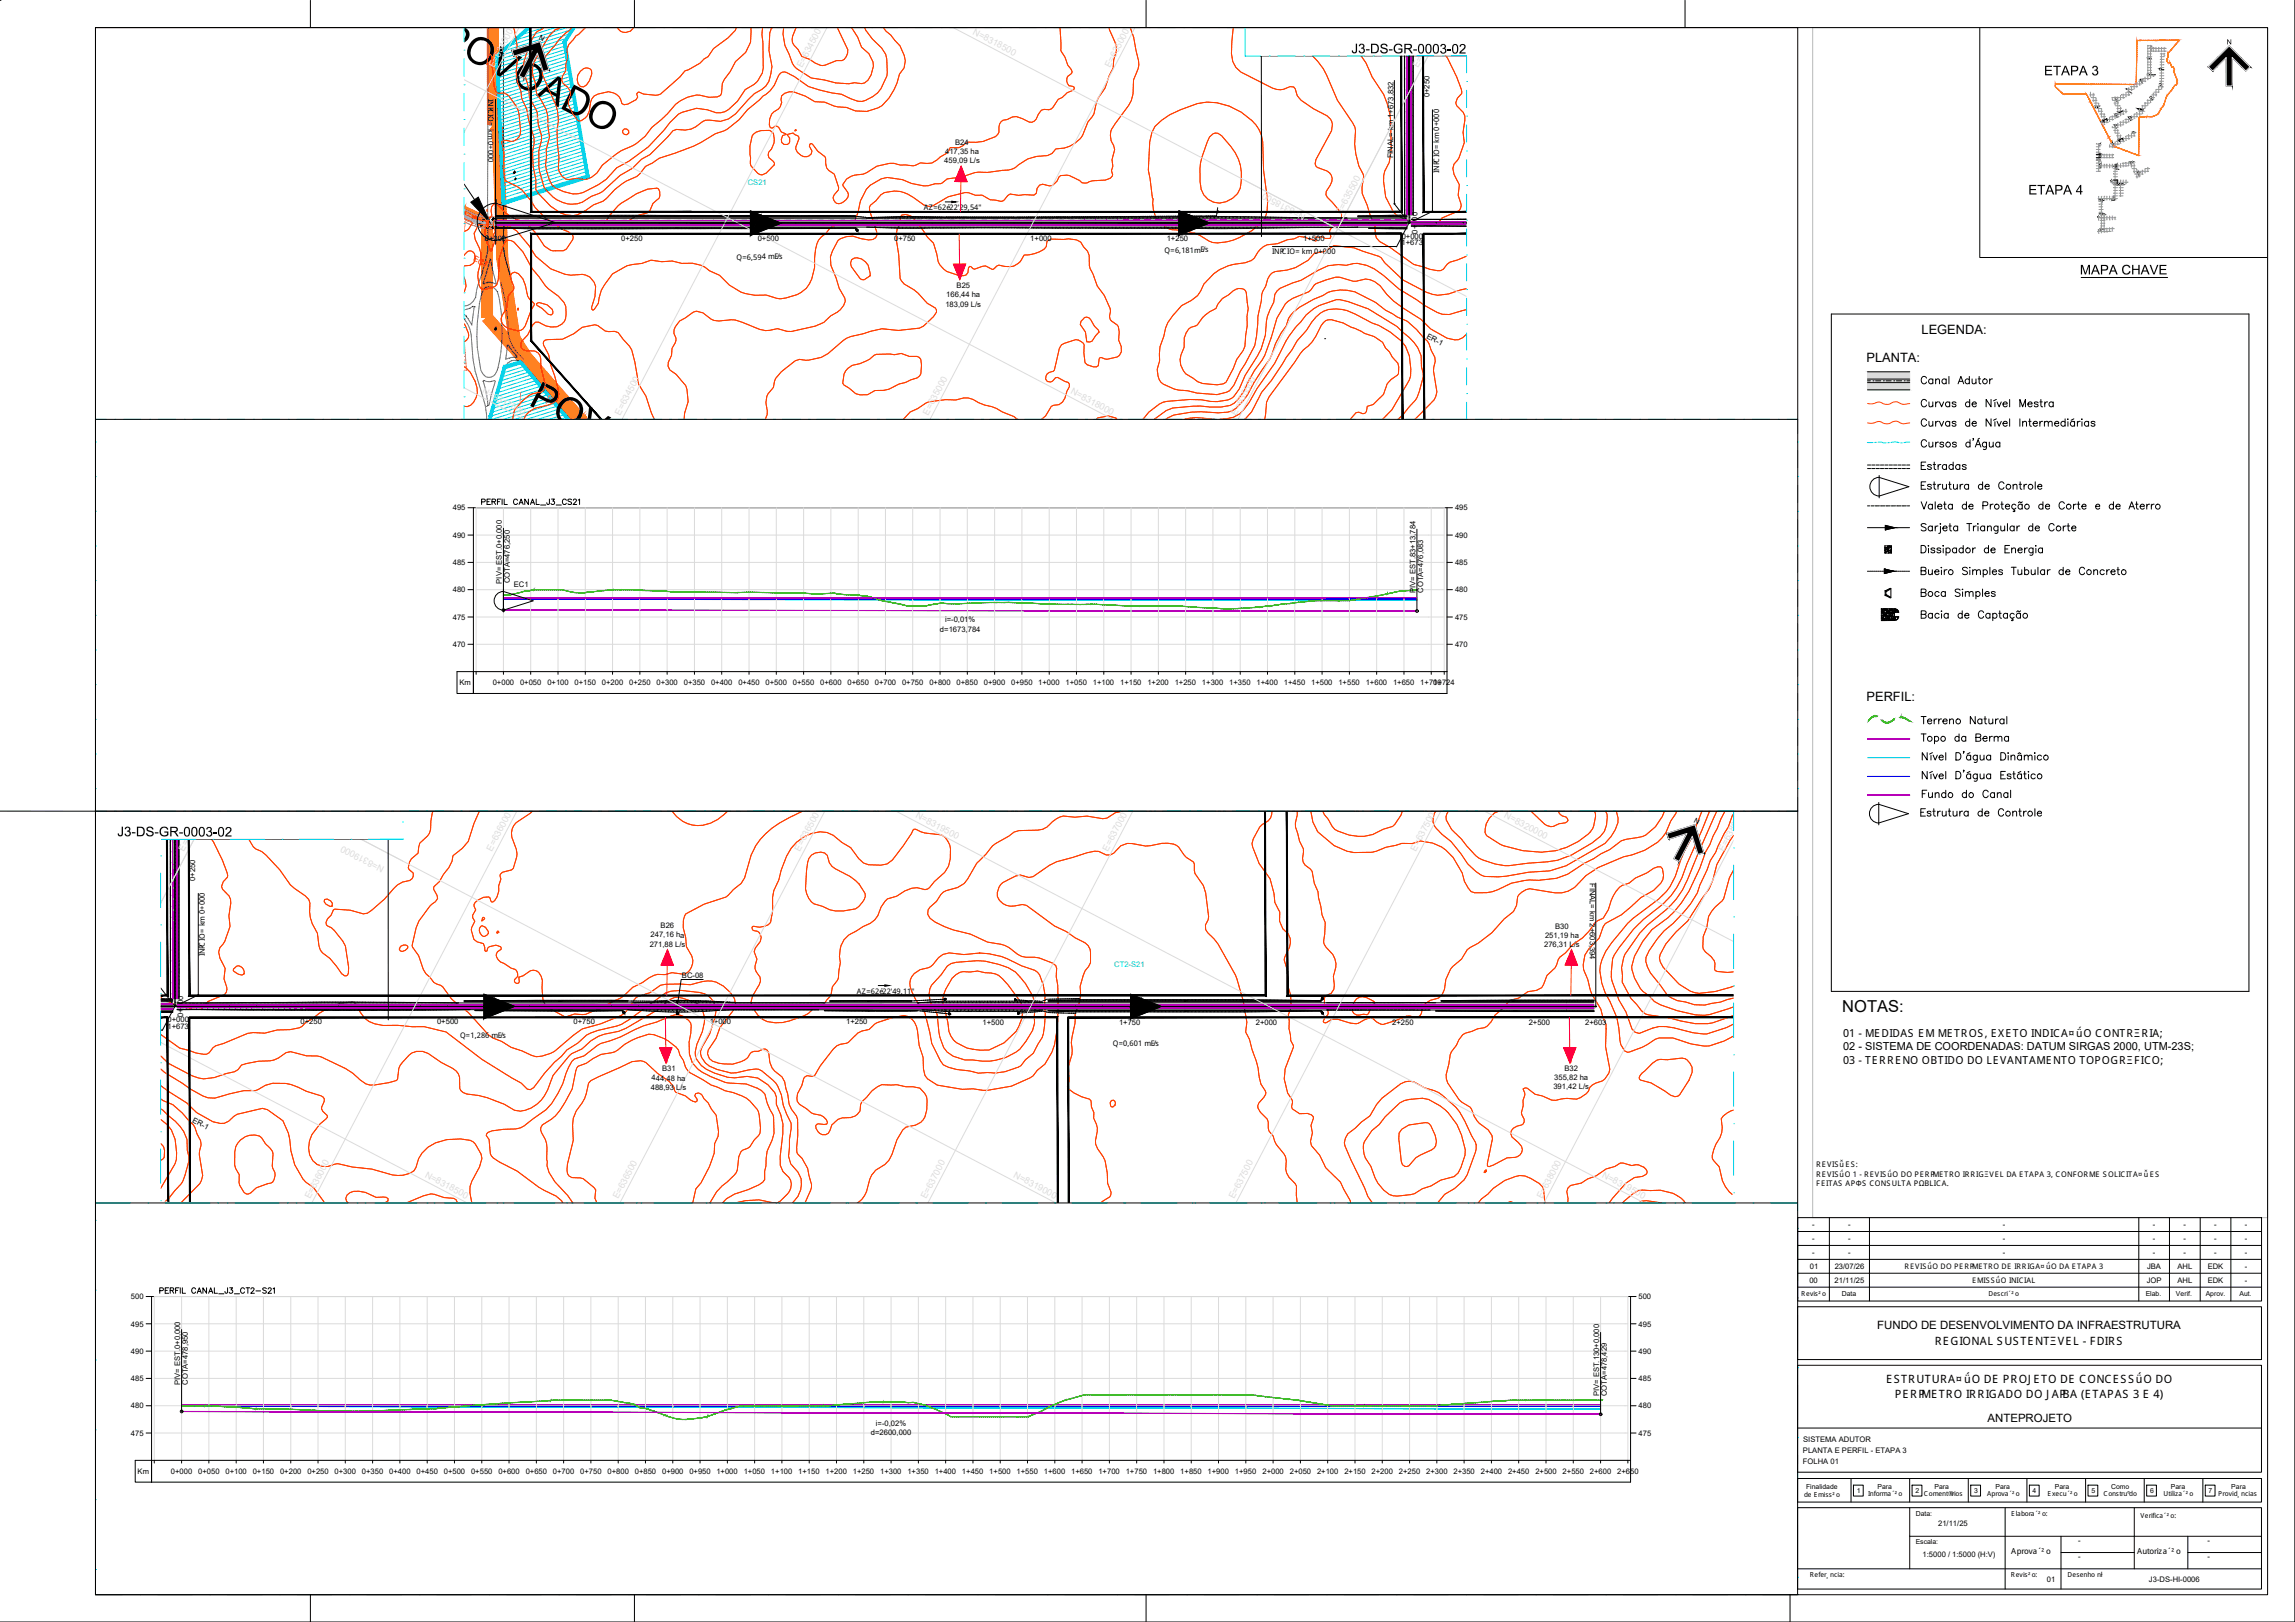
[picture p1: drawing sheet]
<svg xmlns="http://www.w3.org/2000/svg" width="841mm" height="594mm" viewBox="0 0 841 594" stroke-linecap="round" stroke-linejoin="round" font-family="sans-serif">
<defs><g id="words">
<g font-size="14">
<text x="160.7" y="16.3" transform="rotate(28 160.7 16.3)">POVOADO</text>
<text x="193.3" y="148.2" transform="rotate(28 193.3 148.2)">POVOADO</text>
</g>
<g font-size="6.2">
<text x="702.7" y="141.8">Canal Adutor</text>
<text x="702.7" y="150.3">Curvas de Nível Mestra</text>
<text x="702.7" y="173.2">Estradas</text>
<text x="702.7" y="266.3">Terreno Natural</text>
<text x="703.1" y="293.5">Fundo do Canal</text>
</g>
<text font-size="6" x="675.1" y="370.7">NOTAS:</text>
<text font-size="5.7" x="702.7" y="180.3">Estrutura de Controle</text>
<g font-size="5.5">
<text x="495.2" y="19.5">J3-DS-GR-0003-02</text>
<text x="749" y="27.6">ETAPA 3</text>
<text x="743.3" y="71.2">ETAPA 4</text>
<text x="762.2" y="100.5">MAPA CHAVE</text>
<text x="43" y="306.3">J3-DS-GR-0003-02</text>
</g>
<g font-size="5.3">
<text x="175.3" y="186.3">PERFIL CANAL_J3_CS21</text>
<text x="57.2" y="475.2">PERFIL CANAL_J3_CT2-S21</text>
</g>
<g font-size="4.7">
<text x="704.2" y="122.2">LEGENDA:</text>
<text x="684" y="132.5">PLANTA:</text>
<text x="684" y="256.7">PERFIL:</text>
</g>
<g font-size="4.2">
<text x="687.9" y="486.9">FUNDO DE DESENVOLVIMENTO DA INFRAESTRUTURA</text>
<text x="709" y="492.7">REGIONAL SUSTENTÁVEL - FDIRS</text>
<text x="691.2" y="506.4">ESTRUTURAÇ ÃO DE PROJETO DE CONCESSÃO DO</text>
<text x="694.4" y="512.1">PERÍMETRO IRRIGADO DO JAÍBA (ETAPAS 3 E 4)</text>
<text x="728.3" y="521">ANTEPROJETO</text>
</g>
<g font-size="4">
<text x="675.4" y="379.6">01 - MEDIDAS EM METROS, EXETO INDICAÇ ÃO CONTRÁRIA;</text>
<text x="675.4" y="384.7">02 - SISTEMA DE COORDENADAS: DATUM SIRGAS 2000, UTM-23S;</text>
<text x="675.4" y="389.7">03 - TERRENO OBTIDO DO LEVANTAMENTO TOPOGRÁFICO;</text>
</g>
<g font-size="3.4" fill="#dbdbdb">
<text x="356.3" y="12.4" transform="rotate(28 356.3 12.4)">N=8318500</text>
<text x="181.1" y="24.9" transform="rotate(-62 181.1 24.9)">E=634000</text>
<text x="293.9" y="24.9" transform="rotate(-62 293.9 24.9)">E=634500</text>
<text x="406.8" y="24.9" transform="rotate(-62 406.8 24.9)">E=635000</text>
<text x="519.7" y="24.9" transform="rotate(-62 519.7 24.9)">E=635500</text>
<text x="478.6" y="78.7" transform="rotate(-152 478.6 78.7)">N=8318500</text>
<text x="491.5" y="78.7" transform="rotate(-62 491.5 78.7)">E=635500</text>
<text x="176.4" y="144" transform="rotate(28 176.4 144)">N=8317500</text>
<text x="392.1" y="144" transform="rotate(28 392.1 144)">N=8318000</text>
<text x="227.3" y="152.2" transform="rotate(-62 227.3 152.2)">E=634500</text>
<text x="340.2" y="152.2" transform="rotate(-62 340.2 152.2)">E=635000</text>
<text x="453.1" y="152.2" transform="rotate(-62 453.1 152.2)">E=635500</text>
<text x="335.3" y="299.4" transform="rotate(28 335.3 299.4)">N=8319500</text>
<text x="551" y="299.4" transform="rotate(28 551 299.4)">N=8320000</text>
<text x="67.4" y="311.9" transform="rotate(-62 67.4 311.9)">E=635500</text>
<text x="180.3" y="311.9" transform="rotate(-62 180.3 311.9)">E=636000</text>
<text x="293.2" y="311.9" transform="rotate(-62 293.2 311.9)">E=636500</text>
<text x="406" y="311.9" transform="rotate(-62 406 311.9)">E=637000</text>
<text x="518.9" y="311.9" transform="rotate(-62 518.9 311.9)">E=637500</text>
<text x="631.8" y="311.9" transform="rotate(-62 631.8 311.9)">E=638000</text>
<text x="155.5" y="431" transform="rotate(28 155.5 431)">N=8318500</text>
<text x="371.2" y="431" transform="rotate(28 371.2 431)">N=8319000</text>
<text x="586.8" y="431" transform="rotate(28 586.8 431)">N=8319500</text>
<text x="113.7" y="439.2" transform="rotate(-62 113.7 439.2)">E=636000</text>
<text x="565.1" y="439.2" transform="rotate(-62 565.1 439.2)">E=638000</text>
</g>
<g font-size="3">
<text x="737.1" y="569.2">Aprovaçã o</text>
<text x="783.2" y="569.2">Autorizaçã o</text>
</g>
<text font-size="2.9" x="816" y="16.3">N</text>
<g font-size="2.8">
<text x="523.8" y="35.6" transform="rotate(-90 523.8 35.6)">0+250</text>
<text x="178.9" y="36.3" transform="rotate(90 178.9 36.3)">INÍCIO= km 0+000</text>
<text x="350" y="53">B24</text>
<text x="346.1" y="59.7">459,09 L/s</text>
<text x="346.4" y="56.4">417,35 ha</text>
<text x="510.6" y="58" transform="rotate(-90 510.6 58)">FINAL= km 1+673,832</text>
<text x="527.4" y="63.3" transform="rotate(-90 527.4 63.3)">INÍCIO= km 0+000</text>
<text x="338.5" y="77.1">AZ=62°22'29,54&quot;</text>
<text x="177.7" y="88.2">0+000</text>
<text x="227.7" y="88.2">0+250</text>
<text x="277.7" y="88.2">0+500</text>
<text x="327.7" y="88.2">0+750</text>
<text x="377.6" y="88.2">1+000</text>
<text x="427.6" y="88.2">1+250</text>
<text x="477.6" y="88.2">1+500</text>
<text x="513.6" y="89.8">1+673</text>
<text x="513.7" y="87.5">0+000</text>
<text x="519.5" y="85.5" transform="rotate(-90 519.5 85.5)">0+000</text>
<text x="269.9" y="95.1">Q=6,594 m³/s</text>
<text x="426.8" y="92.6">Q=6,181m³/s</text>
<text x="466.2" y="93">INÍCIO= km 0+000</text>
<text x="350.6" y="105.6">B25</text>
<text x="346.5" y="112.3">183,09 L/s</text>
<text x="346.8" y="108.9">166,44 ha</text>
<text x="522.6" y="123.8" transform="rotate(28 522.6 123.8)">ER-1</text>
<text x="165.9" y="187">495</text>
<text x="533.2" y="187">495</text>
<text x="165.9" y="197">490</text>
<text x="533.2" y="197">490</text>
<text x="165.9" y="207">485</text>
<text x="533.2" y="207">485</text>
<text x="184" y="213.8" transform="rotate(-90 184 213.8)">PIV= EST.0+0,000</text>
<text x="186.8" y="213.7" transform="rotate(-90 186.8 213.7)">COTA=476,250</text>
<text x="188.3" y="215.1">EC1</text>
<text x="165.9" y="217">480</text>
<text x="518.7" y="217.2" transform="rotate(-90 518.7 217.2)">PIV= EST.83+13,784</text>
<text x="521.6" y="217.1" transform="rotate(-90 521.6 217.1)">COTA=476,083</text>
<text x="533.2" y="217">480</text>
<text x="165.9" y="227">475</text>
<text x="346.3" y="228">i=-0,01%</text>
<text x="533.2" y="227">475</text>
<text x="344.5" y="231.3">d=1673,784</text>
<text x="165.9" y="237">470</text>
<text x="533.2" y="237">470</text>
<text x="168.4" y="251">Km</text>
<text x="180.6" y="251">0+000</text>
<text x="190.6" y="251">0+050</text>
<text x="200.6" y="251">0+100</text>
<text x="210.6" y="251">0+150</text>
<text x="220.6" y="251">0+200</text>
<text x="230.6" y="251">0+250</text>
<text x="240.6" y="251">0+300</text>
<text x="250.6" y="251">0+350</text>
<text x="260.6" y="251">0+400</text>
<text x="270.6" y="251">0+450</text>
<text x="280.6" y="251">0+500</text>
<text x="290.6" y="251">0+550</text>
<text x="300.6" y="251">0+600</text>
<text x="310.6" y="251">0+650</text>
<text x="320.6" y="251">0+700</text>
<text x="330.6" y="251">0+750</text>
<text x="340.6" y="251">0+800</text>
<text x="350.6" y="251">0+850</text>
<text x="360.6" y="251">0+900</text>
<text x="370.6" y="251">0+950</text>
<text x="380.5" y="251">1+000</text>
<text x="390.5" y="251">1+050</text>
<text x="400.5" y="251">1+100</text>
<text x="410.5" y="251">1+150</text>
<text x="420.5" y="251">1+200</text>
<text x="430.5" y="251">1+250</text>
<text x="440.5" y="251">1+300</text>
<text x="450.5" y="251">1+350</text>
<text x="460.5" y="251">1+400</text>
<text x="470.5" y="251">1+450</text>
<text x="480.5" y="251">1+500</text>
<text x="490.5" y="251">1+550</text>
<text x="500.5" y="251">1+600</text>
<text x="510.5" y="251">1+650</text>
<text x="520.5" y="251">1+700</text>
<text x="525.3" y="251">1+724</text>
<text x="71.5" y="322.6" transform="rotate(-90 71.5 322.6)">0+250</text>
<text x="582.7" y="323.4" transform="rotate(90 582.7 323.4)">FINAL= km 2+603,394</text>
<text x="242.1" y="340">B26</text>
<text x="569.9" y="340.2">B30</text>
<text x="58.3" y="345" transform="rotate(-90 58.3 345)">FINAL= km 1+673,832</text>
<text x="238.1" y="346.7">271,88 L/s</text>
<text x="238.4" y="343.3">247,16 ha</text>
<text x="565.9" y="346.9">276,31 L/s</text>
<text x="566.2" y="343.5">251,19 ha</text>
<text x="75.1" y="350.3" transform="rotate(-90 75.1 350.3)">INÍCIO= km 0+000</text>
<text x="249.9" y="358.3">BC-08</text>
<text x="314" y="364.1">AZ=62°22'49,11&quot;</text>
<text x="61.4" y="376.8">1+673</text>
<text x="61.4" y="374.5">0+000</text>
<text x="67.2" y="372.5" transform="rotate(-90 67.2 372.5)">0+000</text>
<text x="110.2" y="375.2">0+250</text>
<text x="160.2" y="375.2">0+500</text>
<text x="210.2" y="375.2">0+750</text>
<text x="260.1" y="375.2">1+000</text>
<text x="310.1" y="375.2">1+250</text>
<text x="360.1" y="375.3">1+500</text>
<text x="410.1" y="375.3">1+750</text>
<text x="460.2" y="375.3">2+000</text>
<text x="510.2" y="375.3">2+250</text>
<text x="560.2" y="375.3">2+500</text>
<text x="580.9" y="375.3">2+603</text>
<text x="168.6" y="380.1">Q=1,286 m³/s</text>
<text x="407.8" y="383.3">Q=0,601 m³/s</text>
<text x="238.8" y="395.7">444,48 ha</text>
<text x="242.7" y="392.4">B31</text>
<text x="569.6" y="395.5">355,82 ha</text>
<text x="573.3" y="392.2">B32</text>
<text x="238.5" y="399.1">488,93 L/s</text>
<text x="569.2" y="398.9">391,42 L/s</text>
<text x="70.3" y="410.8" transform="rotate(28 70.3 410.8)">ER-1</text>
<text x="665.6" y="427.4">REVISÕ ES:</text>
<text x="665.6" y="431">REVISÃO 1 - REVISÃO DO PERÍMETRO IRRIGÁVEL DA ETAPA 3, CONFORME SOLICITAÇ Õ ES</text>
<text x="665.6" y="434.6">FEITAS APÓS CONSULTA PÚBLICA.</text>
<text x="664.1" y="449.5">-</text>
<text x="677.3" y="449.5">-</text>
<text x="734" y="449.5">-</text>
<text x="788.9" y="449.4">-</text>
<text x="800.2" y="449.5">-</text>
<text x="811.4" y="449.5">-</text>
<text x="822.7" y="449.5">-</text>
<text x="664.1" y="454.6">-</text>
<text x="677.3" y="454.6">-</text>
<text x="734" y="454.6">-</text>
<text x="788.9" y="454.5">-</text>
<text x="800.2" y="454.6">-</text>
<text x="811.4" y="454.6">-</text>
<text x="822.7" y="454.6">-</text>
<text x="664.1" y="459.7">-</text>
<text x="677.3" y="459.7">-</text>
<text x="734" y="459.7">-</text>
<text x="788.9" y="459.6">-</text>
<text x="800.2" y="459.7">-</text>
<text x="811.4" y="459.7">-</text>
<text x="822.7" y="459.7">-</text>
<text x="663.2" y="464.8">01</text>
<text x="672.3" y="464.8">23/07/26</text>
<text x="698" y="464.8">REVISÃO DO PERÍMETRO DE IRRIGAÇ ÃO DA ETAPA 3</text>
<text x="786.8" y="464.7">JBA</text>
<text x="798" y="464.8">AHL</text>
<text x="809" y="464.8">EDK</text>
<text x="822.7" y="464.8">-</text>
<text x="663" y="469.9">00</text>
<text x="672.3" y="469.9">21/11/25</text>
<text x="722.7" y="470.1">EMISSÃO INICIAL</text>
<text x="786.7" y="469.8">JOP</text>
<text x="798" y="469.9">AHL</text>
<text x="809" y="469.9">EDK</text>
<text x="822.7" y="469.9">-</text>
<text x="48" y="475.8">500</text>
<text x="600.4" y="475.8">500</text>
<text x="48" y="485.9">495</text>
<text x="600.5" y="485.9">495</text>
<text x="48" y="495.8">490</text>
<text x="600.5" y="495.8">490</text>
<text x="48" y="505.9">485</text>
<text x="66" y="507.3" transform="rotate(-90 66 507.3)">PIV= EST.0+0,000</text>
<text x="68.9" y="507.2" transform="rotate(-90 68.9 507.2)">COTA=478,950</text>
<text x="600.5" y="505.9">485</text>
<text x="48" y="515.8">480</text>
<text x="586" y="511.4" transform="rotate(-90 586 511.4)">PIV= EST.130+0,000</text>
<text x="588.9" y="511.3" transform="rotate(-90 588.9 511.3)">COTA=478,429</text>
<text x="600.5" y="515.8">480</text>
<text x="48" y="525.8">475</text>
<text x="319.2" y="525.5">d=2600,000</text>
<text x="321" y="522.1">i=-0,02%</text>
<text x="600.5" y="525.8">475</text>
<text x="660.7" y="532.1">PLANTA E PERFIL - ETAPA 3</text>
<text x="660.8" y="528.1">SISTEMA ADUTOR</text>
<text x="50.4" y="539.9">Km</text>
<text x="62.6" y="539.8">0+000</text>
<text x="72.6" y="539.8">0+050</text>
<text x="82.6" y="539.8">0+100</text>
<text x="92.6" y="539.8">0+150</text>
<text x="102.6" y="539.8">0+200</text>
<text x="112.6" y="539.8">0+250</text>
<text x="122.6" y="539.8">0+300</text>
<text x="132.6" y="539.8">0+350</text>
<text x="142.6" y="539.8">0+400</text>
<text x="152.6" y="539.8">0+450</text>
<text x="162.6" y="539.8">0+500</text>
<text x="172.6" y="539.8">0+550</text>
<text x="182.6" y="539.8">0+600</text>
<text x="192.6" y="539.8">0+650</text>
<text x="202.6" y="539.8">0+700</text>
<text x="212.6" y="539.8">0+750</text>
<text x="222.6" y="539.8">0+800</text>
<text x="232.6" y="539.8">0+850</text>
<text x="242.6" y="539.8">0+900</text>
<text x="252.6" y="539.8">0+950</text>
<text x="262.5" y="539.8">1+000</text>
<text x="272.5" y="539.8">1+050</text>
<text x="282.5" y="539.8">1+100</text>
<text x="292.5" y="539.8">1+150</text>
<text x="302.5" y="539.8">1+200</text>
<text x="312.5" y="539.8">1+250</text>
<text x="322.5" y="539.8">1+300</text>
<text x="332.5" y="539.8">1+350</text>
<text x="342.5" y="539.8">1+400</text>
<text x="352.5" y="539.8">1+450</text>
<text x="362.5" y="539.8">1+500</text>
<text x="372.5" y="539.8">1+550</text>
<text x="382.5" y="539.8">1+600</text>
<text x="392.5" y="539.8">1+650</text>
<text x="402.5" y="539.8">1+700</text>
<text x="412.5" y="539.8">1+750</text>
<text x="422.5" y="539.8">1+800</text>
<text x="432.5" y="539.8">1+850</text>
<text x="442.5" y="539.8">1+900</text>
<text x="452.5" y="539.8">1+950</text>
<text x="462.6" y="539.8">2+000</text>
<text x="472.7" y="539.8">2+050</text>
<text x="482.6" y="539.8">2+100</text>
<text x="492.7" y="539.8">2+150</text>
<text x="502.6" y="539.8">2+200</text>
<text x="512.6" y="539.8">2+250</text>
<text x="522.6" y="539.8">2+300</text>
<text x="532.6" y="539.8">2+350</text>
<text x="542.7" y="539.8">2+400</text>
<text x="552.6" y="539.8">2+450</text>
<text x="562.7" y="539.8">2+500</text>
<text x="572.6" y="539.8">2+550</text>
<text x="582.6" y="539.8">2+600</text>
<text x="592.6" y="539.8">2+650</text>
<text x="660.7" y="536.2">FOLHA 01</text>
<text x="710.2" y="559">21/11/25</text>
<text x="761.6" y="565">-</text>
<text x="809" y="565">-</text>
<text x="704.6" y="570.1">1:5000 / 1:5000 (H:V)</text>
<text x="761.6" y="570.9">-</text>
<text x="809" y="571.2">-</text>
<text x="750.1" y="579.4">01</text>
<text x="787.5" y="579.4">J3-DS-HI-0006</text>
</g>
<g font-size="2.8" fill="#007fff">
<text x="274" y="67.9">CS21</text>
<text x="408.3" y="354.3">CT2-S21</text>
</g>
<text font-size="2.8" fill="#f00" x="173.2" y="95.4" transform="rotate(28 173.2 95.4)">EC1</text>
<g font-size="2.6">
<text x="197.4" y="14.3" transform="rotate(28 197.4 14.3)">N</text>
<text x="620.6" y="301.1" transform="rotate(28 620.6 301.1)">N</text>
</g>
<g font-size="2.5">
<text x="660.1" y="474.8">Revisã o</text>
<text x="674.9" y="474.8">Data</text>
<text x="728.7" y="474.8">Descriçã o</text>
<text x="786.3" y="474.8">Elab.</text>
<text x="797.4" y="474.8">Verif.</text>
<text x="808.3" y="474.8">Aprov.</text>
<text x="820.7" y="474.8">Aut.</text>
<text x="661.9" y="545.5">Finalidade</text>
<text x="688.1" y="545.3">Para</text>
<text x="708.9" y="545.3">Para</text>
<text x="731.3" y="545.3">Para</text>
<text x="753" y="545.3">Para</text>
<text x="773.6" y="545.3">Como</text>
<text x="795.5" y="545.3">Para</text>
<text x="817.7" y="545.3">Para</text>
<text x="661.1" y="548.4">de Emissã o</text>
<text x="680.5" y="546.8">1</text>
<text x="684.6" y="548">Informaçã o</text>
<text x="701.9" y="546.8">2</text>
<text x="705.1" y="548">Comentários</text>
<text x="723.4" y="546.8">3</text>
<text x="728.2" y="548">Aprovaçã o</text>
<text x="744.8" y="546.8">4</text>
<text x="750.4" y="548">Execuçã o</text>
<text x="766.4" y="546.8">5</text>
<text x="770.8" y="548">Construído</text>
<text x="787.9" y="546.8">6</text>
<text x="792.9" y="548">Utilizaçã o</text>
<text x="809.4" y="546.8">7</text>
<text x="812.8" y="548">Providê ncias</text>
<text x="702" y="555.3">Data:</text>
<text x="737" y="555.3">Elaboraçã o:</text>
<text x="784.4" y="555.8">Verificaçã o:</text>
<text x="702" y="565.6">Escala:</text>
<text x="663.2" y="577.6">Referê ncia:</text>
<text x="736.9" y="577.6">Revisã o:</text>
<text x="757.7" y="577.6">Desenho nº</text>
</g>
</g></defs>
<g fill="#dd6e00" stroke="#dd6e00" stroke-width=".37">
<path d="M170.1 75.4v.5z"/>
<path d="M213.6 153.1l.2 .5 .1-.1zM213 153.6l.6-.5 .2 .5z"/>
<path d="M213.1 152.5l-.5 1.1 .8-.7zM211.9 153.6l1.2-1.1-.5 1.1z"/>
<path d="M212.6 151.9l-1.1 1.7 1.4-1.3zM210.8 153.6l1.8-1.7-1.1 1.7z"/>
<path d="M212.1 151.4l-1.7 2.2 2-1.8zM209.6 153.6l2.5-2.2-1.7 2.2z"/>
<path d="M208.6 153.5l3.3-2.3-.3-.4zM208.6 153.5l3.3-2.3zM208.7 153.6h.5l2.7-2.4z"/>
<path d="M208.1 152.9l.3 .4 3.1-2.7zM208.1 152.9l3-2.6 .4 .3z"/>
<path d="M207.6 152.4l.3 .3 3-2.6zM207.6 152.4l3-2.7 .3 .4z"/>
<path d="M207.1 151.8l.4 .4 3-2.7zM207.1 151.8l3-2.7 .4 .4z"/>
<path d="M206.6 151.2l.3 .4 3.1-2.6zM206.6 151.2l3-2.6 .4 .4z"/>
<path d="M206.1 150.7l.4 .3 3-2.6zM206.1 150.7l3-2.7 .4 .4z"/>
<path d="M205.6 150.1l.4 .4 3-2.7zM205.6 150.1l3-2.6 .4 .3z"/>
<path d="M205.1 149.5l.4 .4 3-2.6zM205.1 149.5l3-2.6 .4 .4z"/>
<path d="M204.6 149l.4 .3 3-2.6zM204.6 149l3-2.7 .4 .4z"/>
<path d="M204.2 148.4l.3 .4 3-2.7zM204.2 148.4l2.9-2.6 .4 .3z"/>
<path d="M203.6 147.8l.4 .4 3-2.6zM203.6 147.8l3.1-2.6 .3 .4z"/>
<path d="M203.2 147.3l.3 .4 3-2.7zM203.2 147.3l3-2.7 .3 .4z"/>
<path d="M202.6 146.7l.4 .4 3-2.6zM202.6 146.7l3.1-2.6 .3 .4z"/>
<path d="M202.2 146.2l.3 .3 3-2.6zM202.2 146.2l3-2.7 .3 .4z"/>
<path d="M201.7 145.6l.3 .4 3-2.7zM201.7 145.6l3-2.6 .3 .3z"/>
<path d="M201.2 145l.3 .4 3-2.6zM201.2 145l3-2.6 .3 .4z"/>
<path d="M200.7 144.5l.3 .4 3-2.7zM200.7 144.5l3-2.7 .3 .4z"/>
<path d="M200.2 143.9l.3 .4 3-2.7zM200.2 143.9l3-2.6 .3 .3z"/>
<path d="M199.7 143.4l.3 .3 3-2.6zM199.7 143.4l3-2.7 .3 .4z"/>
<path d="M199.2 142.8l.3 .4 3-2.7zM199.2 142.8l3-2.7 .3 .4z"/>
<path d="M198.7 142.2l.3 .4 3-2.7zM198.7 142.2l3-2.6 .3 .3z"/>
<path d="M198.2 141.7l.3 .3 3-2.6zM198.2 141.7l3-2.7 .3 .4z"/>
<path d="M197.7 141.1l.3 .4 3-2.7zM197.7 141.1l3-2.7 .3 .4z"/>
<path d="M197.2 140.5l.3 .4 3-2.6zM197.2 140.5l3-2.6 .3 .4z"/>
<path d="M196.7 140l.3 .3 3-2.6zM196.7 140l3-2.7 .3 .4z"/>
<path d="M196.2 139.4l.3 .4 3-2.7zM196.2 139.4l3-2.6 .3 .3z"/>
<path d="M195.7 138.8l.3 .4 3.1-2.6zM195.7 138.8l3-2.6 .4 .4z"/>
<path d="M195.2 138.3l.3 .4 3-2.7zM195.2 138.3l3-2.6 .3 .3z"/>
<path d="M194.7 137.7l.4 .4 3-2.6zM194.7 137.7l3-2.6 .4 .4z"/>
<path d="M194.2 137.2l.4 .3 2.9-2.6zM194.2 137.2l3-2.7 .3 .4z"/>
<path d="M193.7 136.6l.4 .4 3-2.7zM193.7 136.6l3-2.6 .4 .3z"/>
<path d="M193.2 136l.4 .4 3-2.6zM193.2 136l3-2.6 .4 .4z"/>
<path d="M192.7 135.5l.4 .3 3-2.6zM192.7 135.5l3-2.7 .4 .4z"/>
<path d="M192.2 134.9l.4 .4 3-2.7zM192.2 134.9l3-2.6 .4 .3z"/>
<path d="M191.7 134.4l.4 .3 3-2.6zM191.7 134.4l3.1-2.7 .3 .4z"/>
<path d="M191.2 133.8l.4 .4 3-2.7zM191.2 133.8l3-2.7 .4 .4z"/>
<path d="M190.8 133.2l.3 .4 3-2.6zM190.8 133.2l3-2.6 .3 .4z"/>
<path d="M190.2 132.7l.4 .3 3-2.6zM190.2 132.7l3.1-2.7 .3 .4z"/>
<path d="M189.8 132.1l.3 .4 3-2.7zM189.8 132.1l3-2.7 .3 .4z"/>
<path d="M189.3 131.5l.3 .4 3-2.6zM189.3 131.5l3-2.6 .3 .4z"/>
<path d="M188.8 131l.3 .4 3-2.7zM188.8 131l3-2.7 .3 .4z"/>
<path d="M188.3 130.4l.3 .4 3-2.7zM188.3 130.4l3-2.6 .3 .3z"/>
<path d="M187.8 129.9l.3 .3 3-2.6zM187.8 129.9l3-2.7 .3 .4z"/>
<path d="M187.3 129.3l.3 .4 3-2.7zM187.3 129.3l3-2.7 .3 .4z"/>
<path d="M186.8 128.7l.3 .4 3-2.7zM186.8 128.7l3-2.6 .3 .3z"/>
<path d="M186.3 128.2l.3 .3 3-2.6zM186.3 128.2l3-2.7 .3 .4z"/>
<path d="M185.8 127.6l.3 .4 3-2.7zM185.8 127.6l3-2.6 .3 .3z"/>
<path d="M185.3 127l.3 .4 3-2.6zM185.3 127l3-2.6 .3 .4z"/>
<path d="M184.8 126.5l.3 .3 3-2.6zM184.8 126.5l3-2.7 .3 .4z"/>
<path d="M184.3 125.9l.3 .4 3-2.7zM184.3 125.9l3-2.6 .3 .3z"/>
<path d="M183.8 125.3l.3 .4 3-2.6zM183.8 125.3l3-2.6 .3 .4z"/>
<path d="M183.3 124.8l.3 .4 3-2.7zM183.3 124.8l3-2.7 .3 .4z"/>
<path d="M182.8 124.2l.4 .4 2.9-2.6zM182.8 124.2l3-2.6 .3 .4z"/>
<path d="M182.3 123.7l.3 .3 3.1-2.6zM182.3 123.7l3-2.7 .4 .4z"/>
<path d="M181.8 123.1l.4 .4 2.9-2.7zM181.8 123.1l3-2.6 .3 .3z"/>
<path d="M181.3 122.5l.4 .4 3-2.6zM181.3 122.5l3-2.6 .4 .4z"/>
<path d="M180.8 122l.4 .4 3-2.7zM180.8 122l3-2.7 .4 .4z"/>
<path d="M180.3 121.4l.4 .4 3-2.7zM180.3 121.4l3-2.6 .4 .3z"/>
<path d="M179.8 120.9l.4 .3 3-2.6zM179.8 120.9l3-2.7 .4 .4z"/>
<path d="M179.3 120.3l.4 .4 3-2.7zM179.3 120.3l3.1-2.7 .3 .4z"/>
<path d="M178.8 119.7l.4 .4 3-2.7zM178.8 119.7l3-2.6 .4 .3z"/>
<path d="M178.4 119.2l.3 .3 3-2.6zM178.4 119.2l3-2.7 .3 .4z"/>
<path d="M177.9 118.6l.3 .4 3-2.7zM177.9 118.6l2.9-2.7 .4 .4z"/>
<path d="M177.4 118l.3 .4 3-2.6zM177.4 118l3-2.6 .3 .4z"/>
<path d="M177 117.6l.2 .2 3-2.6zM177 117.6l3-2.6 .2 .2z"/>
<path d="M176.5 116.1l4 .2zM176.5 116.1h4v.2z"/>
<path d="M176.5 115.4v.5h4zM176.5 115.4h4v.5z"/>
<path d="M176.5 114.6v.5h4zM176.5 114.6h4v.5z"/>
<path d="M176.5 113.8v.6h4zM176.5 113.8h4v.6z"/>
<path d="M176.5 113.1v.5h4zM176.5 113.1h4v.5z"/>
<path d="M176.5 112.3v.6h4zM176.5 112.3h4v.6z"/>
<path d="M176.5 111.6v.5h4zM176.5 111.6h4v.5z"/>
<path d="M176.5 110.9v.5h4zM176.5 110.9l4-.1v.6z"/>
<path d="M176.5 110.1v.5h4zM176.5 110.1h4v.5z"/>
<path d="M176.5 109.4v.4h4zM176.5 109.4h4v.4z"/>
<path d="M176.5 108.6v.5h4zM176.5 108.6h4v.5z"/>
<path d="M176.5 107.9v.4h4zM176.5 107.9h4v.4z"/>
<path d="M176.5 107.1v.5h4zM176.5 107.1h4v.5z"/>
<path d="M176.5 106.4v.5l4-.1zM176.5 106.4h4v.4z"/>
<path d="M176.5 105.6v.5h4zM176.5 105.6h4v.5z"/>
<path d="M176.5 104.9v.5h4zM176.5 104.9h4v.5z"/>
<path d="M176.5 104.1v.5h4zM176.5 104.1h4v.5z"/>
<path d="M176.5 103.3v.6h4zM176.5 103.3h4v.6z"/>
<path d="M176.5 102.6v.5h4zM176.5 102.6h4v.5z"/>
<path d="M176.5 101.8v.6h4zM176.5 101.8h4v.6z"/>
<path d="M176.5 101.1v.5h4zM176.5 101.1h4v.5z"/>
<path d="M176.5 100.3v.6h4zM176.5 100.3h4v.6z"/>
<path d="M176.5 99.6v.5h4zM176.5 99.6h4v.5z"/>
<path d="M176.5 98.9v.4h4zM176.5 98.9l4-.1v.5z"/>
<path d="M176.5 98.1v.5h4zM176.5 98.1h4v.5z"/>
<path d="M176.5 97.4v.4h4zM176.5 97.4h4v.4z"/>
<path d="M176.5 96.6v.5h4zM176.5 96.6h4v.5z"/>
<path d="M176.5 95.9v.4h4zM176.5 95.9h4v.4z"/>
<path d="M176.5 95.1v.5h4zM176.5 95.1h4v.5z"/>
<path d="M176.5 94.4v.5l4-.1zM176.5 94.4h4v.4z"/>
<path d="M176.5 93.6v.5h4zM176.5 93.6h4v.5z"/>
<path d="M176.5 92.9v.5h4zM176.5 92.9h4v.5z"/>
<path d="M176.5 92.1v.5h4zM176.5 92.1h4v.5z"/>
<path d="M176.5 91.3v.6h4zM176.5 91.3h4v.6z"/>
<path d="M176.5 90.6v.5h4zM176.5 90.6h4v.5z"/>
<path d="M176.5 89.8v.6h4zM176.5 89.8h4v.6z"/>
<path d="M176.5 89.1v.5h4zM176.5 89.1h4v.5z"/>
<path d="M176.5 88.3v.6h4zM176.5 88.3h4v.6z"/>
<path d="M176.5 87.6v.5h4zM176.5 87.6h4v.5z"/>
<path d="M176.5 86.9v.4h4zM176.5 86.9l4-.1v.5z"/>
<path d="M176.5 86.1v.5h4zM176.5 86.1h4v.5z"/>
<path d="M176.5 85.4v.4h4zM176.5 85.4h4v.4z"/>
<path d="M176.5 84.6v.5h4zM176.5 84.6h4v.5z"/>
<path d="M176.5 83.9v.4h4zM176.5 83.9h4v.4z"/>
<path d="M176.5 83.1v.5h4zM176.5 83.1h4v.5z"/>
<path d="M176.5 82.4v.5l4-.1zM176.5 82.4h4v.4z"/>
<path d="M176.5 81.7v.4h4zM176.5 81.7l4-.1v.5z"/>
<path d="M179.3 79.8l-1.7 3.7zM179.3 79.8l-1.8 3.6z"/>
<path d="M179 79.7l-2.1 3.4 .4 .2zM178.6 79.5l.4 .2-2.1 3.4z"/>
<path d="M178.4 79.4l-2.2 3.4 .5 .2zM177.9 79.2l.5 .2-2.2 3.4z"/>
<path d="M177.7 79.1l-2.2 3.4 .5 .2zM177.2 78.9l.5 .2-2.2 3.4z"/>
<path d="M177 78.8l-2.1 3.3 .4 .3zM176.6 78.5l.4 .3-2.1 3.3z"/>
<path d="M176.3 78.4l-2.1 3.4 .4 .2zM175.9 78.2l.4 .2-2.1 3.4z"/>
<path d="M175.7 78.1l-2.2 3.4 .4 .2zM175.2 77.9l.5 .2-2.2 3.4z"/>
<path d="M175 77.8l-2.2 3.4 .5 .2zM174.5 77.6l.5 .2-2.2 3.4z"/>
<path d="M174.3 77.5l-2.2 3.3 .5 .3zM173.9 77.2l.4 .3-2.2 3.3z"/>
<path d="M173.6 77.1l-2.1 3.4 .4 .2zM173.2 76.9l.4 .2-2.1 3.4z"/>
<path d="M173 76.8l-2.2 3.4 .4 .2zM172.5 76.6l.5 .2-2.2 3.4z"/>
<path d="M172.3 76.5l-2.2 3.4 .5 .2zM171.8 76.3l.5 .2-2.2 3.4z"/>
<path d="M171.2 75.9l-1.1 3.5 1.5-3.2zM171.2 75.9l-1.1 3.5v-1.2z"/>
<path d="M170.5 75.6l-.4 2.1 .8-1.9zM170.5 75.6l-.4 2.1v-1.2z"/>
</g>
<g fill="#ff7f00" stroke="#ff7f00" stroke-width=".37">
<path d="M215 153.6l.3-.3 .2 .3z"/>
<path d="M214.8 152.8l-.2 .8 .5-.5zM213.9 153.6l.9-.8-.2 .8z"/>
<path d="M214.3 152.2l-.8 1.4 1.2-1zM212.7 153.6l1.6-1.4-.8 1.4z"/>
<path d="M213.8 151.6l-1.5 2 1.8-1.6zM211.6 153.6l2.2-2-1.5 2z"/>
<path d="M213.3 151.1l-2.1 2.5 2.5-2.2zM210.5 153.6l2.8-2.5-2.1 2.5z"/>
<path d="M209.8 153.1l.3 .4 3.1-2.6zM209.8 153.1l3-2.6 .4 .4z"/>
<path d="M209.3 152.6l.4 .4 3-2.7zM209.3 152.6l3-2.7 .4 .4z"/>
<path d="M208.8 152l.4 .4 3-2.7zM208.8 152l3-2.6 .4 .3z"/>
<path d="M208.3 151.4l.4 .4 3-2.6zM208.3 151.4l3-2.6 .4 .4z"/>
<path d="M207.9 150.9l.3 .4 3-2.7zM207.9 150.9l3-2.7 .3 .4z"/>
<path d="M207.3 150.3l.4 .4 3-2.6zM207.3 150.3l3.1-2.6 .3 .4z"/>
<path d="M206.9 149.7l.3 .4 3-2.6zM206.9 149.7l3-2.6 .3 .4z"/>
<path d="M206.4 149.2l.3 .4 3-2.7zM206.4 149.2l3-2.6 .3 .3z"/>
<path d="M205.9 148.6l.3 .4 3-2.6zM205.9 148.6l3-2.6 .3 .4z"/>
<path d="M205.4 148.1l.3 .3 3-2.6zM205.4 148.1l3-2.7 .3 .4z"/>
<path d="M204.9 147.5l.3 .4 3-2.7zM204.9 147.5l3-2.6 .3 .3z"/>
<path d="M204.4 146.9l.3 .4 3-2.6zM204.4 146.9l3-2.6 .3 .4z"/>
<path d="M203.9 146.4l.3 .3 3-2.6zM203.9 146.4l3-2.7 .3 .4z"/>
<path d="M203.4 145.8l.3 .4 3-2.7zM203.4 145.8l3-2.6 .3 .3z"/>
<path d="M202.9 145.2l.3 .4 3-2.6zM202.9 145.2l3-2.6 .3 .4z"/>
<path d="M202.4 144.7l.3 .3 3.1-2.6zM202.4 144.7l3-2.7 .4 .4z"/>
<path d="M201.9 144.1l.3 .4 3.1-2.6zM201.9 144.1l3-2.6 .4 .4z"/>
<path d="M201.4 143.5l.4 .4 3-2.6zM201.4 143.5l3-2.6 .4 .4z"/>
<path d="M200.9 143l.4 .4 3-2.7zM200.9 143l3-2.7 .4 .4z"/>
<path d="M200.4 142.4l.4 .4 3-2.6zM200.4 142.4l3.1-2.6 .3 .4z"/>
<path d="M199.9 141.9l.4 .3 3-2.6zM199.9 141.9l3-2.7 .4 .4z"/>
<path d="M199.5 141.3l.3 .4 3-2.7zM199.5 141.3l3-2.6 .3 .3z"/>
<path d="M198.9 140.7l.4 .4 3-2.6zM198.9 140.7l3.1-2.6 .3 .4z"/>
<path d="M198.5 140.2l.3 .3 3-2.6zM198.5 140.2l3-2.7 .3 .4z"/>
<path d="M198 139.6l.3 .4 3-2.7zM198 139.6l3-2.6 .3 .3z"/>
<path d="M197.5 139l.3 .4 3-2.6zM197.5 139l3-2.6 .3 .4z"/>
<path d="M197 138.5l.3 .3 3-2.6zM197 138.5l3-2.7 .3 .4z"/>
<path d="M196.5 137.9l.3 .4 3-2.6zM196.5 137.9l3-2.6 .3 .4z"/>
<path d="M196 137.3l.3 .4 3-2.6zM196 137.3l3-2.6 .3 .4z"/>
<path d="M195.5 136.8l.3 .4 3-2.7zM195.5 136.8l3-2.7 .3 .4z"/>
<path d="M195 136.2l.3 .4 3-2.6zM195 136.2l3-2.6 .3 .4z"/>
<path d="M194.5 135.7l.3 .3 3-2.6zM194.5 135.7l3-2.7 .3 .4z"/>
<path d="M194 135.1l.4 .4 3-2.7zM194 135.1l3-2.6 .4 .3z"/>
<path d="M193.5 134.5l.3 .4 3-2.6zM193.5 134.5l3-2.6 .3 .4z"/>
<path d="M193 134l.4 .3 3-2.6zM193 134l3-2.7 .4 .4z"/>
<path d="M192.5 133.4l.4 .4 3-2.7zM192.5 133.4l3-2.6 .4 .3z"/>
<path d="M192 132.8l.4 .4 3-2.6zM192 132.8l3.1-2.6 .3 .4z"/>
<path d="M191.5 132.3l.4 .3 3-2.6zM191.5 132.3l3-2.7 .4 .4z"/>
<path d="M190.9 131.4l.3 .4 3.4-2.1zM190.9 131.4l3.4-2.1 .3 .4z"/>
<path d="M190.5 130.8l.3 .4 3.4-2.2zM190.5 130.8l3.4-2.2 .3 .4z"/>
<path d="M190.1 130.1l.3 .5 3.4-2.2zM190.1 130.1l3.4-2.1 .3 .4z"/>
<path d="M189.7 129.5l.3 .4 3.4-2.1zM189.7 129.5l3.4-2.1 .3 .4z"/>
<path d="M189.3 128.9l.3 .4 3.4-2.2zM189.3 128.9l3.4-2.2 .3 .4z"/>
<path d="M188.9 128.2l.3 .5 3.4-2.2zM188.9 128.2l3.4-2.1 .3 .4z"/>
<path d="M188.5 127.6l.3 .4 3.4-2.1zM188.5 127.6l3.4-2.1 .3 .4z"/>
<path d="M188.1 127l.3 .4 3.4-2.1zM188.1 127l3.4-2.2 .3 .5z"/>
<path d="M187.7 126.3l.3 .5 3.4-2.2zM187.7 126.3l3.4-2.1 .3 .4z"/>
<path d="M187.3 125.7l.3 .4 3.4-2.1zM187.3 125.7l3.4-2.1 .3 .4z"/>
<path d="M186.9 125.1l.3 .4 3.4-2.1zM186.9 125.1l3.4-2.2 .3 .5z"/>
<path d="M186.5 123.6l.1 .5 3.9-.6zM186.5 123.6l3.9-.6 .1 .5z"/>
<path d="M186.4 122.8l.1 .5 3.9-.6zM186.4 122.8l3.9-.6 .1 .5z"/>
<path d="M186.3 122.1v.5l4-.6zM186.3 122.1l3.9-.6 .1 .5z"/>
<path d="M186.1 121.3l.1 .5 4-.6zM186.1 121.3l4-.6 .1 .5z"/>
<path d="M186 120.6l.1 .5 4-.6zM186 120.6l4-.6 .1 .5z"/>
<path d="M185.9 119.9l.1 .4 3.9-.5zM185.9 119.9l4-.7v.6z"/>
<path d="M185.8 119.1l.1 .5 3.9-.6zM185.8 119.1l4-.6v.5z"/>
<path d="M185.7 118.4l.1 .5 3.9-.6zM185.7 118.4l4-.6v.5z"/>
<path d="M185.6 117.6l.1 .5 3.9-.6zM185.6 117.6l3.9-.6 .1 .5z"/>
<path d="M185.5 116.9v.5l4-.6zM185.5 116.9l3.9-.6 .1 .5z"/>
<path d="M185.4 116.2v.4l4-.6zM185.4 116.2l3.9-.7 .1 .5z"/>
<path d="M185.2 115.4l.1 .5 4-.6zM185.2 115.4l4-.6 .1 .5z"/>
<path d="M185.1 114.7l.1 .5 3.9-.6zM185.1 114.7l4-.6v.5z"/>
<path d="M185 113.9l.1 .5 3.9-.6zM185 113.9l4-.6v.5z"/>
<path d="M184.9 113.2l.1 .5 3.9-.6zM184.9 113.2l3.9-.6 .1 .5z"/>
<path d="M184.8 112.5v.4l4-.6zM184.8 112.5l3.9-.7 .1 .5z"/>
<path d="M184.7 111.7v.5l4-.6zM184.7 111.7l3.9-.6 .1 .5z"/>
<path d="M184.6 111v.5l4-.7zM184.6 111l3.9-.6 .1 .4z"/>
<path d="M184.4 110.2l.1 .5 4-.6zM184.4 110.2l4-.6 .1 .5z"/>
<path d="M184.3 109.5l.1 .5 4-.6zM184.3 109.5l4-.6 .1 .5z"/>
<path d="M184.2 108.7l.1 .5 3.9-.6zM184.2 108.7l4-.6v.5z"/>
<path d="M184.1 108l.1 .5 3.9-.6zM184.1 108l3.9-.6 .1 .5z"/>
<path d="M184 107.3l.1 .5 3.9-.7zM184 107.3l3.9-.6 .1 .4z"/>
<path d="M183.9 106.5v.5l4-.6zM183.9 106.5l3.9-.6 .1 .5z"/>
<path d="M183.7 105.8l.1 .5 4-.6zM183.7 105.8l4-.6 .1 .5z"/>
<path d="M183.6 105l.1 .5 4-.6zM183.6 105l4-.6 .1 .5z"/>
<path d="M183.5 104.3l.1 .5 4-.6zM183.5 104.3l4-.6 .1 .5z"/>
<path d="M183.4 103.6l.1 .4 3.9-.6zM183.4 103.6l4-.7v.5z"/>
<path d="M183.3 102.8l.1 .5 3.9-.6zM183.3 102.8l3.9-.6 .1 .5z"/>
<path d="M183.2 102.1l.1 .5 3.9-.6zM183.2 102.1l3.9-.6 .1 .5z"/>
<path d="M183.1 101.3v.5l4-.6zM183.1 101.3l3.9-.6 .1 .5z"/>
<path d="M182.9 100.6l.1 .5 4-.6zM182.9 100.6l4-.6 .1 .5z"/>
<path d="M182.8 99.9l.1 .4 4-.6zM182.8 99.9l4-.7 .1 .5z"/>
<path d="M182.7 99.1l.1 .5 4-.6zM182.7 99.1l4-.6 .1 .5z"/>
<path d="M182.6 98.4l.1 .5 3.9-.7zM182.6 98.4l4-.6v.4z"/>
<path d="M182.5 97.6l.1 .5 3.9-.6zM182.5 97.6l4-.6v.5z"/>
<path d="M182.4 96.9l.1 .5 3.9-.6zM182.4 96.9l3.9-.6 .1 .5z"/>
<path d="M182.3 96.1l.1 .5 3.9-.6zM182.3 96.1l3.9-.6 .1 .5z"/>
<path d="M182.2 95.4v.5l4-.6zM182.2 95.4l3.9-.6 .1 .5z"/>
<path d="M182.1 95.1l4-.6zM182.1 95.1l4-.6z"/>
<path d="M182.1 94.4v.4l4-.1zM182.1 94.4l4-.1v.4z"/>
<path d="M182 93.7l.1 .5 4-.2zM182 93.7l4-.2 .1 .5z"/>
<path d="M182 92.9v.5l4-.1zM182 92.9l4-.1v.5z"/>
<path d="M182 92.2v.5l4-.2zM182 92.2l4-.2v.5z"/>
<path d="M182 91.4v.5l4-.1zM182 91.4l3.9-.1 .1 .5z"/>
<path d="M181.9 90.7v.5l4-.2zM181.9 90.7l4-.2v.5z"/>
<path d="M181.9 89.9v.5l4-.1zM181.9 89.9l4-.1v.5z"/>
<path d="M181.9 89.2v.5l4-.2zM181.9 89.2l4-.2v.5z"/>
<path d="M181.9 88.4v.5l4-.1zM181.9 88.4l4-.1v.5z"/>
<path d="M181.8 87.7v.5l4-.2zM181.8 87.7l4-.2v.5z"/>
<path d="M181.8 86.9v.5l4-.1zM181.8 86.9l4-.1v.5z"/>
<path d="M181.8 86.2v.5l4-.2zM181.8 86.2l4-.2v.5z"/>
<path d="M181.8 85.4v.5l4-.1zM181.8 85.4l4-.1v.5z"/>
<path d="M181.7 84.7v.5l4-.2zM181.7 84.7l4-.2v.5z"/>
<path d="M181.7 83.9v.5l4-.1zM181.7 83.9l4-.1v.5z"/>
<path d="M181.7 83.2v.5l4-.2zM181.7 83.2l4-.2v.5z"/>
<path d="M181.7 82.4v.5l4-.1zM181.7 82.4l4-.1v.5z"/>
<path d="M181.6 81.7v.5l4-.2zM181.6 81.7l4-.2v.5z"/>
<path d="M181.6 80.9v.5l4-.1zM181.6 80.9l4-.1v.5z"/>
<path d="M181.6 80.2v.5l4-.2zM181.6 80.2l4-.2v.5z"/>
<path d="M181.5 79.4l.1 .5 4-.1zM181.5 79.4l4-.1 .1 .5z"/>
<path d="M181.5 78.7v.5l4-.2zM181.5 78.7l4-.2v.5z"/>
<path d="M181.5 77.9v.5l4-.1zM181.5 77.9l4-.1v.5z"/>
<path d="M181.5 77.2v.5l4-.2zM181.5 77.2l4-.2v.5z"/>
<path d="M181.4 76.4l.1 .5 4-.1zM181.4 76.4l4-.1 .1 .5z"/>
<path d="M181.4 75.7v.5l4-.2zM181.4 75.7l4-.2v.5z"/>
<path d="M181.4 74.9v.5l4-.1zM181.4 74.9l4-.1v.5z"/>
<path d="M181.4 74.2v.5l4-.2zM181.4 74.2l4-.2v.5z"/>
<path d="M181.3 73.4l.1 .5 4-.1zM181.3 73.4l4-.1 .1 .5z"/>
<path d="M181.3 72.7v.5l4-.2zM181.3 72.7l4-.1v.4z"/>
<path d="M181.3 71.9v.5l4-.1zM181.3 71.9l4-.1v.5z"/>
<path d="M181.3 71.2v.5l4-.2zM181.3 71.2l4-.2v.5z"/>
<path d="M181.2 70.4l.1 .5 4-.1zM181.2 70.4l4-.1 .1 .5z"/>
<path d="M181.2 69.7v.5l4-.2zM181.2 69.7l4-.2v.5z"/>
<path d="M181.2 68.9v.5l4-.1zM181.2 68.9l4-.1v.5z"/>
<path d="M181.2 68.2v.5l4-.1zM181.2 68.2l3.9-.2 .1 .6z"/>
<path d="M181.1 67.4v.5l4-.1zM181.1 67.4l4-.1v.5z"/>
<path d="M181.1 66.7v.5l4-.2zM181.1 66.7l4-.2v.5z"/>
<path d="M181.1 65.9v.5l4-.1zM181.1 65.9l4-.1v.5z"/>
<path d="M181.1 65.2v.5l4-.2zM181.1 65.2l3.9-.2 .1 .5z"/>
<path d="M181 64.4v.5l4-.1zM181 64.4l4-.1v.5z"/>
<path d="M181 63.7v.5l4-.2zM181 63.7l4-.1v.4z"/>
<path d="M181 62.9v.5l4-.1zM181 62.9l4-.1v.5z"/>
<path d="M181 62.2v.5l4-.2zM181 62.2l4-.1v.4z"/>
<path d="M180.9 61.4v.5l4-.1zM180.9 61.4l4-.1v.5z"/>
<path d="M180.9 60.7v.5l4-.2zM180.9 60.7l4-.1v.4z"/>
<path d="M180.9 59.9v.5l4-.1zM180.9 59.9l4-.1v.5z"/>
<path d="M180.8 59.2l.1 .5 3.9-.1zM180.8 59.2l4-.2v.6z"/>
<path d="M180.8 58.4v.5l4-.1zM180.8 58.4l4-.1v.5z"/>
<path d="M180.8 57.7v.5l4-.1zM180.8 57.7l4-.2v.6z"/>
<path d="M180.8 56.9v.5l4-.1zM180.8 56.9l4-.1v.5z"/>
<path d="M180.7 56.2l.1 .5 4-.1zM180.7 56.2l4-.2 .1 .6z"/>
<path d="M180.7 55.4v.5l4-.1zM180.7 55.4l4-.1v.5z"/>
<path d="M180.7 54.7v.5l4-.2zM180.7 54.7l4-.1v.4z"/>
<path d="M180.7 53.9v.5l4-.1zM180.7 53.9l4-.1v.5z"/>
<path d="M180.6 53.2l.1 .5 4-.2zM180.6 53.2l4-.1 .1 .4z"/>
<path d="M180.6 52.4v.5l4-.1zM180.6 52.4l4-.1v.5z"/>
<path d="M180.6 51.7v.5l4-.1zM180.6 51.7l4-.1v.5z"/>
<path d="M180.6 50.9v.5l4-.1zM180.6 50.9l4-.1v.5z"/>
<path d="M180.5 50.2l.1 .5 4-.1zM180.5 50.2l4-.1 .1 .5z"/>
<path d="M180.5 49.4v.5l4-.1zM180.5 49.4l4-.1v.5z"/>
<path d="M180.5 48.7v.5l4-.1zM180.5 48.7l4-.2v.6z"/>
<path d="M180.4 47.9l.1 .5 4-.1zM180.4 47.9l4-.1 .1 .5z"/>
<path d="M180.4 47.2v.5l4-.1zM180.4 47.2l4-.2v.6z"/>
<path d="M180.4 46.9l4-.1zM180.4 46.9l4-.1z"/>
<path d="M183.5 45.1l-2.5 3.2 .4 .3zM183 44.9l.5 .2-2.5 3.2z"/>
<path d="M182.8 44.8l-2.5 3.1 .5 .3zM182.4 44.5l.4 .3-2.5 3.1z"/>
<path d="M182.2 44.4l-2.5 3.1 .4 .3zM181.8 44.1l.4 .3-2.5 3.1z"/>
<path d="M178.6 45.1v.5h4zM178.6 45.1h4v.5z"/>
<path d="M178.6 44.4v.5h4zM178.6 44.4h4v.5z"/>
<path d="M178.6 43.6v.5h4zM178.6 43.6h4v.5z"/>
<path d="M178.6 42.9v.5h4zM178.6 42.9h4v.5z"/>
<path d="M178.6 42.1v.5h4zM178.6 42.1h4v.5z"/>
<path d="M178.6 41.4v.5h4zM178.6 41.4h4v.5z"/>
<path d="M178.6 40.6v.5h4zM178.6 40.6h4v.5z"/>
<path d="M178.6 39.9v.5h4zM178.6 39.9h4v.5z"/>
<path d="M178.6 39.1v.5h4zM178.6 39.1h4v.5z"/>
<path d="M178.6 38.4v.5h4zM178.6 38.4h4v.5z"/>
<path d="M178.6 37.6v.5h4zM178.6 37.6h4v.5z"/>
<path d="M178.6 36.9v.5h4zM178.6 36.9h4v.5z"/>
<path d="M178.6 36.1v.5h4zM178.6 36.1h4v.5z"/>
<path d="M178.6 35.4v.5h4zM178.6 35.4h4v.5z"/>
<path d="M178.6 34.6v.5h4zM178.6 34.6h4v.5z"/>
<path d="M178.6 33.9v.5h4zM178.6 33.9h4v.5z"/>
<path d="M178.6 33.1v.5h4zM178.6 33.1h4v.5z"/>
<path d="M178.6 32.4v.5h4zM178.6 32.4h4v.5z"/>
<path d="M178.6 31.6v.5h4zM178.6 31.6h4v.5z"/>
<path d="M178.6 30.9v.5h4zM178.6 30.9h4v.5z"/>
<path d="M178.6 30.1v.5h4zM178.6 30.1h4v.5z"/>
<path d="M178.6 29.4v.5h4zM178.6 29.4h4v.5z"/>
<path d="M178.6 28.6v.5h4zM178.6 28.6h4v.5z"/>
<path d="M178.6 27.9v.5h4zM178.6 27.9h4v.5z"/>
<path d="M178.6 27.1v.5h4zM178.6 27.1h4v.5z"/>
<path d="M178.6 26.4v.5h4zM178.6 26.4h4v.5z"/>
<path d="M178.6 25.6v.5h4zM178.6 25.6h4v.5z"/>
<path d="M178.6 24.9v.5h4zM178.6 24.9h4v.5z"/>
<path d="M178.6 24.1v.5h4zM178.6 24.1h4v.5z"/>
<path d="M178.6 23.4v.5h4zM178.6 23.4h4v.5z"/>
<path d="M178.6 22.6v.5h4zM178.6 22.6h4v.5z"/>
<path d="M178.6 21.9v.5h4zM178.6 21.9h4v.5z"/>
<path d="M178.6 21.1v.5h4zM178.6 21.1h4v.5z"/>
<path d="M178.6 20.4v.5h4zM178.6 20.4h4v.5z"/>
<path d="M178.6 19.6v.5h4zM178.6 19.6h4v.5z"/>
<path d="M178.6 18.9v.5h4zM178.6 18.9h4v.5z"/>
<path d="M178.6 18.1v.5h4zM178.6 18.1h4v.5z"/>
<path d="M178.6 17.4v.5h4zM178.6 17.4h4v.5z"/>
<path d="M178.6 16.6v.5h4zM178.6 16.6h4v.5z"/>
<path d="M178.6 15.9v.5h4zM178.6 15.9h4v.5z"/>
<path d="M178.6 15.1v.5h4zM178.6 15.1h4v.5z"/>
<path d="M178.6 14.4v.5h4zM178.6 14.4h4v.5z"/>
<path d="M178.6 13.6v.5h4zM178.6 13.6h4v.5z"/>
<path d="M178.6 12.9v.5h4zM178.6 12.9h4v.5z"/>
<path d="M178.6 12.1v.5h4zM178.6 12.1h4v.5z"/>
<path d="M178.6 11.4v.5h4zM178.6 11.4h4v.5z"/>
<path d="M178.6 10.6v.5h4zM178.6 10.6h4v.5z"/>
<path d="M178.6 10.1l4 .3v-.3zM178.6 10.1l4 .3h-4z"/>
<path d="M776.6 54.3l.3 .1zM776.6 54.3l.3 .1z"/>
<path d="M775.9 54.1l.5 .1zM775.9 54l.5 .2z"/>
<path d="M775.2 53.8l.5 .1zM775.2 53.8l.5 .1z"/>
<path d="M774.7 53.6l.3 .1zM774.7 53.5l.3 .2z"/>
<path d="M774.3 53l.1 .2zM774.3 53l.1 .2zM774.1 52.9l.2 .1zM774.1 52.9l.2 .1z"/>
<path d="M773.8 52.1l.2 .4zM773.8 52.1l.2 .4z"/>
<path d="M773.2 51.1l.1 .2zM773.2 51.1l.1 .2zM773.1 50.8l.1 .3zM773.1 50.8l.1 .3z"/>
<path d="M772.8 50.4l.2 .2zM772.8 50.4l.2 .2z"/>
<path d="M772.7 50.2l.2 .1zM772.7 50.2l.2 .1z"/>
<path d="M772.4 49.5l.2 .4zM772.4 49.5l.2 .4z"/>
<path d="M772 48.8l.3 .5zM772 48.8l.3 .5z"/>
<path d="M771.7 48.2l.2 .3zM771.7 48.2l.2 .3z"/>
<path d="M771.3 47.5l.3 .4zM771.3 47.5l.3 .4z"/>
<path d="M771.1 46.9l.2 .4zM771.1 46.9l.2 .4z"/>
<path d="M770.6 46.2l.3 .4zM770.6 46.2l.3 .4z"/>
<path d="M770.3 45.5l.2 .4zM770.3 45.5l.2 .4z"/>
<path d="M770 44.8l.2 .5zM770 44.8l.2 .5z"/>
<path d="M769.6 44.2l.3 .4zM769.6 44.2l.3 .4z"/>
<path d="M769.4 43.7l.1 .3zM769.4 43.7l.1 .3zM769.3 43.5l.1 .2zM769.3 43.5l.1 .2z"/>
<path d="M768.9 42.9l.3 .4zM768.9 42.9l.3 .4z"/>
<path d="M768.6 42.2l.2 .4zM768.6 42.2l.2 .4z"/>
<path d="M768.3 41.6l.2 .3zM768.3 41.6l.2 .3z"/>
<path d="M767.9 40.8l.3 .5zM767.9 40.8l.3 .5z"/>
<path d="M767.5 40.2l.3 .3zM767.5 40.2l.3 .3z"/>
<path d="M767.2 39.5l.2 .5zM767.2 39.5l.3 .4z"/>
<path d="M766.9 38.9l.2 .4zM766.9 38.9l.2 .4z"/>
<path d="M766.6 38.3l.2 .3zM766.6 38.3l.2 .3zM766.5 38.2l.2 .1zM766.5 38.2l.2 .1z"/>
<path d="M766.2 37.5l.2 .4zM766.2 37.5l.2 .4z"/>
<path d="M765.9 36.8l.2 .5zM765.9 36.8l.2 .5z"/>
<path d="M765.5 36.2l.2 .3zM765.5 36.2l.2 .3z"/>
<path d="M765.2 35.5l.2 .5zM765.2 35.5l.2 .4z"/>
<path d="M764.8 34.9l.3 .4zM764.8 34.9l.3 .4z"/>
<path d="M764.3 34.5h.3zM764.3 34.5h.3z"/>
<path d="M763.5 34.5h.5zM763.5 34.5h.5z"/>
<path d="M762.8 34.5h.5zM762.8 34.5h.5z"/>
<path d="M762 34.5h.5zM762 34.5h.5z"/>
<path d="M761.3 34.5h.5zM761.3 34.5h.5z"/>
<path d="M760.5 34.5h.5zM760.5 34.5h.5z"/>
<path d="M759.8 34.5h.5zM759.8 34.5h.5z"/>
<path d="M759 34.5h.5zM759 34.5h.5z"/>
<path d="M758.3 34.5h.5zM758.3 34.5h.5z"/>
<path d="M757.5 34.5h.5zM757.5 34.5h.5z"/>
<path d="M756.8 34.5h.5zM756.8 34.5h.5z"/>
<path d="M756.1 34.5h.4zM756.1 34.5h.4z"/>
<path d="M755.5 33.9l.4 .4zM755.5 33.9l.4 .4z"/>
<path d="M754.9 33.4l.4 .4zM755 33.4l.3 .4z"/>
<path d="M754.4 32.9l.4 .3zM754.4 32.9l.4 .3z"/>
<path d="M753.8 32.4l.4 .3zM753.9 32.4l.3 .3z"/>
<path d="M753.3 31.9l.4 .3zM753.3 31.9l.4 .3z"/>
<path d="M753.2 31.2v.5zM753.2 31.2v.5z"/>
<path d="M753.2 30.7h.3zM753.2 30.8l.3-.1z"/>
<path d="M753.8 30.7h.4zM753.8 30.8l.4-.1z"/>
<path d="M754.5 30.7l.4 .1zM754.5 30.8h.4z"/>
<path d="M755.4 30.8h.4zM755.4 30.8h.4z"/>
<path d="M756 30.8h.5zM756 30.8h.5z"/>
<path d="M756.8 30.8h.5zM756.8 30.8h.5z"/>
<path d="M757.5 30.8h.5zM757.5 30.8h.5z"/>
<path d="M758.3 30.8h.5zM758.3 30.8h.5z"/>
<path d="M759 30.8h.5zM759 30.8h.5z"/>
<path d="M759.8 30.8h.2zM759.8 30.8h.2zM760 30.8h.3zM760 30.8h.3z"/>
<path d="M760.5 30.8h.5zM760.5 30.8h.5z"/>
<path d="M761.3 30.8h.5zM761.3 30.8l.5 .1z"/>
<path d="M762 30.8h.5zM762 30.9l.5-.1z"/>
<path d="M762.9 30.8h.4zM762.9 30.9l.4-.1z"/>
<path d="M763.5 30.8h.5zM763.5 30.9l.5-.1z"/>
<path d="M764.3 30.8h.5zM764.3 30.9l.5-.1z"/>
<path d="M765 30.8l.5 .1zM765 30.9h.5z"/>
<path d="M765.8 30.9h.3zM765.8 30.9h.3z"/>
<path d="M766.6 30.8h.4zM766.6 30.9l.4-.1z"/>
<path d="M767.3 30.8h.2zM767.3 30.9l.2-.1zM767.5 30.8h.3zM767.5 30.9l.3-.1z"/>
<path d="M768 30.8h.5zM768 30.9l.5-.1z"/>
<path d="M768.8 30.8h.5zM768.8 30.9l.5-.1z"/>
<path d="M769.5 30.8h.5zM769.5 30.9l.5-.1z"/>
<path d="M770.3 30.8l.5 .1zM770.3 30.9h.5z"/>
<path d="M771 30.9h.5zM771 30.9h.5z"/>
<path d="M771.8 30.9h.5zM771.8 30.9h.5z"/>
<path d="M772.5 30.9h.5zM772.5 30.9h.5z"/>
<path d="M773.3 30.9h.5zM773.3 30.9h.5z"/>
<path d="M774 30.9h.5zM774 30.9h.5z"/>
<path d="M774.8 30.9h.5zM774.8 30.9h.5z"/>
<path d="M775.5 30.9h.5zM775.5 30.9h.5z"/>
<path d="M776.3 30.9h.5zM776.3 30.9h.5z"/>
<path d="M777 30.9h.5zM777 30.9h.5z"/>
<path d="M777.8 30.9h.5zM777.8 30.9h.5z"/>
<path d="M778.5 30.9h.3zM778.5 30.9h.3zM778.8 30.9h.2zM778.8 30.9h.2z"/>
<path d="M779.3 30.9h.5zM779.3 30.9h.5z"/>
<path d="M780 30.9h.5zM780 31l.5-.1z"/>
<path d="M780.8 30.9h.5zM780.8 31l.5-.1z"/>
<path d="M781.5 30.9h.5zM781.5 31h.5z"/>
<path d="M782.3 30.9h.5zM782.3 31l.5-.1z"/>
<path d="M782.8 30.3l.1 .5zM782.8 30.3l.1 .5z"/>
<path d="M782.8 29.5v.5zM782.8 29.5l.1 .5z"/>
<path d="M782.8 28.8l.1 .5zM782.8 28.8l.1 .5z"/>
<path d="M782.9 28v.5zM782.9 28v.5z"/>
<path d="M782.9 27.3v.5zM782.9 27.3v.5z"/>
<path d="M782.9 26.5v.5zM782.9 26.5v.5z"/>
<path d="M782.9 25.8v.5zM782.9 25.8v.5z"/>
<path d="M782.9 25l.1 .5zM782.9 25l.1 .5z"/>
<path d="M782.9 24.3l.1 .5zM782.9 24.3l.1 .5z"/>
<path d="M782.9 23.5l.1 .5zM782.9 23.5l.1 .5z"/>
<path d="M783 22.8v.5zM783 22.8v.5z"/>
<path d="M783 22v.5zM783 22v.5z"/>
<path d="M783 21.3v.5zM783 21.3v.5z"/>
<path d="M783 20.5v.5zM783 20.5v.5z"/>
<path d="M783 19.8v.5zM783 19.8v.5z"/>
<path d="M783 19v.5zM783 19v.5z"/>
<path d="M783 18.3l.1 .5zM783 18.3l.1 .5z"/>
<path d="M783 17.5l.1 .5zM783 17.5l.1 .5z"/>
<path d="M783 16.8l.1 .5zM783 16.8l.1 .5z"/>
<path d="M783.1 16v.5zM783.1 16v.5z"/>
<path d="M783.1 15.3v.5zM783.1 15.3v.5z"/>
<path d="M783.1 14.8v.2zM783.1 14.8v.2z"/>
<path d="M783.1 14.8h.3zM783.1 14.9l.3-.1z"/>
<path d="M783.7 14.8h.4zM783.7 14.9l.4-.1z"/>
<path d="M784.5 14.8h.4zM784.5 14.8h.4z"/>
<path d="M785.2 14.8h.5zM785.2 14.8h.5z"/>
<path d="M785.9 14.8h.5zM785.9 14.8h.5z"/>
<path d="M786.7 14.8h.4zM786.7 14.8h.4z"/>
<path d="M787.4 14.8h.5zM787.4 14.8h.5z"/>
<path d="M788.2 14.8h.4zM788.2 14.8h.4z"/>
<path d="M789 14.8h.4zM789.1 14.8h.3z"/>
<path d="M789.7 14.8h.5zM789.7 14.8h.5z"/>
<path d="M790.4 14.8h.5zM790.4 14.8h.5z"/>
<path d="M791.2 14.8l.2-.1zM791.2 14.8l.2-.1zM791.4 14.7h.3zM791.4 14.8l.3-.1z"/>
<path d="M792 14.7h.3zM792 14.8l.3-.1z"/>
<path d="M792.8 14.7h.4zM792.8 14.8l.4-.1z"/>
<path d="M793.4 14.7h.5zM793.4 14.8l.5-.1z"/>
<path d="M794.2 14.7h.5zM794.2 14.8l.5-.1z"/>
<path d="M794.9 14.7h.5zM794.9 14.8l.5-.1z"/>
<path d="M795.7 14.7h.5zM795.7 14.8l.5-.1z"/>
<path d="M796.4 14.7h.5zM796.4 14.8l.5-.1z"/>
<path d="M797.2 14.7h.5zM797.2 14.8l.5-.1z"/>
<path d="M797.9 14.7h.2zM797.9 14.7h.2zM798.1 14.7h.3zM798.1 14.7h.3z"/>
<path d="M798.6 14.7l-.3 .4zM798.6 14.7l-.3 .4z"/>
<path d="M798.1 15.3l-.3 .4zM798.1 15.3l-.3 .4z"/>
<path d="M797.6 15.9l-.3 .4zM797.6 15.9l-.3 .4z"/>
<path d="M797.1 16.4l-.2 .5zM797.1 16.4l-.2 .5z"/>
<path d="M796.7 17l-.3 .4zM796.7 17l-.3 .4z"/>
<path d="M796.2 17.6l-.3 .4zM796.2 17.6l-.3 .4z"/>
<path d="M795.7 18.2l-.3 .4zM795.7 18.2l-.4 .3z"/>
<path d="M795.2 18.7l-.3 .4zM795.2 18.7l-.3 .4z"/>
<path d="M794.7 19.3l-.2 .3zM794.7 19.3l-.3 .3z"/>
<path d="M794.4 20v.4zM794.4 20v.4z"/>
<path d="M794.4 20.7v.3zM794.4 20.7v.3zM794.4 21v.2zM794.4 21l-.1 .2z"/>
<path d="M794.2 21.4l-.1 .5zM794.2 21.4l-.1 .5z"/>
<path d="M794 22.1l.3 .5zM794 22.1l.3 .5z"/>
<path d="M794.4 22.9h.4zM794.4 22.9l.4 .1z"/>
<path d="M795 22.9l.3 .1zM795 23h.3z"/>
<path d="M795.3 23l.1 .2zM795.3 23v.2z"/>
<path d="M795.4 23.4l.2 .5zM795.4 23.4l.2 .5z"/>
<path d="M795.7 24.1l.2 .5zM795.7 24.1l.1 .5z"/>
<path d="M796 24.6l.3-.2zM796 24.6l.3-.2z"/>
<path d="M796.5 24.8l.3 .4zM796.5 24.8l.3 .4z"/>
<path d="M796.9 25.4l-.3 .5zM796.9 25.4l-.3 .5z"/>
<path d="M796.5 26.1l.2 .4zM796.5 26.1l.2 .4z"/>
<path d="M796.8 26.8l.2 .4zM796.8 26.8l.2 .4z"/>
<path d="M797.1 27.5l.2 .4zM797.1 27.5l.2 .4z"/>
<path d="M797.4 28.1l.2 .5zM797.4 28.1l.2 .5z"/>
<path d="M797.6 28.8l.3 .4zM797.6 28.8l.2 .5z"/>
<path d="M797.8 29.6v.4zM797.8 29.6v.4z"/>
<path d="M797.7 30.3v.5zM797.7 30.3v.5z"/>
<path d="M797.4 31.1l.2-.1zM797.3 31.1l.2-.1z"/>
<path d="M796.9 31.3l-.3 .5zM796.9 31.3l-.3 .5z"/>
<path d="M796.5 32l-.2 .3zM796.5 32l-.2 .3z"/>
<path d="M796.1 32.6l-.3 .4zM796.1 32.6l-.3 .4z"/>
<path d="M795.6 33.2l-.3 .4zM795.6 33.2l-.3 .4z"/>
<path d="M795.1 33.8l-.2 .4zM795.1 33.8l-.2 .4z"/>
<path d="M794.7 34.4l-.3 .4zM794.7 34.4l-.3 .4z"/>
<path d="M794.2 34.9l-.2 .4zM794.2 34.9l-.2 .3z"/>
<path d="M793.8 35.6l-.1 .5zM793.8 35.6l-.1 .5z"/>
<path d="M793.6 36.3l-.1 .5zM793.6 36.3l-.1 .5z"/>
<path d="M793.4 37l-.2 .5zM793.4 37l-.2 .5z"/>
<path d="M793.1 37.7l-.1 .5zM793.1 37.7l-.1 .5z"/>
<path d="M792.9 38.5l-.2 .4zM792.9 38.5l-.3 .4z"/>
<path d="M792.5 39.1l-.3 .4zM792.5 39.1l-.3 .4z"/>
<path d="M792 39.7l-.2 .4zM792 39.7l-.2 .3z"/>
<path d="M791.6 40.3l-.2 .5zM791.6 40.3l-.2 .5z"/>
<path d="M791.3 41l-.2 .4zM791.3 41l-.3 .4z"/>
<path d="M790.9 41.6l-.3 .4zM790.9 41.6l-.3 .4z"/>
<path d="M789.9 42.3l.5-.2zM789.9 42.3l.4-.2z"/>
<path d="M789.2 42.6l.5-.3zM789.2 42.5l.5-.2z"/>
<path d="M788.8 42.7h.2zM788.8 42.7l.1-.1z"/>
<path d="M788.5 42.7h.3zM788.5 42.7h.3z"/>
<path d="M787.7 42.7h.5zM787.7 42.7h.5z"/>
<path d="M787 42.7h.5zM787 42.7h.5z"/>
<path d="M786.2 42.7h.5zM786.2 42.7h.5z"/>
<path d="M785.5 42.8l.5-.1zM785.5 42.7h.5z"/>
<path d="M784.7 42.8h.5zM784.7 42.8h.5z"/>
<path d="M784 42.9l.5-.1zM784 42.8h.5z"/>
<path d="M783.9 43v.5zM783.9 43v.5z"/>
<path d="M783.9 43.8v.5zM783.9 43.8v.5z"/>
<path d="M783.9 44.5v.5zM783.9 44.5l-.1 .5z"/>
<path d="M783.8 45.3l.1 .5zM783.8 45.3l.1 .5z"/>
<path d="M783.8 46l.1 .5zM783.8 46l.1 .5z"/>
<path d="M783.8 46.8l.1 .5zM783.8 46.8l.1 .5z"/>
<path d="M783.8 47.5v.5zM783.8 47.5v.5z"/>
<path d="M783.8 48.3v.5zM783.8 48.3v.5z"/>
<path d="M783.8 49v.5zM783.8 49v.5z"/>
<path d="M783.8 49.8v.5zM783.8 49.8v.5z"/>
<path d="M783.8 50.5v.5zM783.8 50.5v.5z"/>
<path d="M783.8 51.3v.5zM783.8 51.3v.5z"/>
<path d="M783.8 52v.5zM783.8 52v.5z"/>
<path d="M783.8 52.8v.5zM783.8 52.8l-.1 .5z"/>
<path d="M783.7 53.5l.1 .5zM783.7 53.5l.1 .5z"/>
<path d="M783.7 54.3l.1 .5zM783.7 54.3l.1 .5z"/>
<path d="M783.7 55l.1 .5zM783.7 55l.1 .5z"/>
<path d="M783.7 55.8v.5zM783.7 55.8v.5z"/>
<path d="M783.7 56.5v.5zM783.7 56.5v.5z"/>
<path d="M782.9 56.7l.5 .2zM783 56.7l.4 .1z"/>
<path d="M782.3 56.4l.3 .2zM782.3 56.4l.3 .1z"/>
<path d="M781.5 56.2l.5 .1zM781.6 56.1l.4 .2z"/>
<path d="M780.8 55.9l.5 .1zM780.9 55.9l.4 .1z"/>
<path d="M780.1 55.6l.5 .2zM780.1 55.6l.5 .2z"/>
<path d="M779.4 55.4l.5 .2zM779.4 55.3l.5 .2z"/>
<path d="M778.9 55.2h.2zM778.9 55.1l.2 .1z"/>
<path d="M778 54.9l.5 .1zM778 54.8l.5 .2z"/>
<path d="M777.3 54.6l.5 .1zM777.3 54.5l.5 .2z"/>
<path d="M776.8 54.4l.3 .1zM776.9 54.4l.2 .1z"/>
</g>
<path d="M790.2 14.8h.1M758.3 30.8h.1M774.2 52.8v.1M782.3 56.4h.1M789.2 42.5v.1M185.1 67l-4 .2" fill="none" stroke="#ff7f00" stroke-width=".37"/>
<g fill="none" stroke="#ff3f00" stroke-width=".37">
<path d="M188.2 10.1l1.3 6.7-.5 3.2 .6 1.9-.5 4.4 .5 3.5 1.3 3.7 .3 2.6 1.8 3.7 .8 4.4 1.8 6.1 .2 1.9a26.7 26.7 0 0 0 .6 13.6l-.1 3.6a22 22 0 0 0 11.1 9.3l2.6 .3 1.6-.3 2.8-1.5 3.1-2.2 3.4-1.3 1.4-1a23.6 23.6 0 0 1 11.1-8.1l1.1-1 2.1-2.7 2.4-1.2 2.6-1.8 12.7-4.4 7.9-4.5 4.3-1.7 4.3-3.4 3.2-3.8 4.3-3.5 1.4-1.5a11.2 11.2 0 0 0 5.6-7.5 2.14 2.14 0 0 1 2.8-1.1l3 1.6 5.1 3.6 8.6 2.3 3.5 .5 3.4 1.6a6.6 6.6 0 0 0 8.1-.7 13.3 13.3 0 0 0 4.8-15.5l-1.5-2.3-3.5-3.4-2.3-3.1-.4-1M199.2 10.1l-2.8 1.9-1.3 2-1.5 3.3-1.8 5.9 .8 5.1 1.2 4.2 .2 3.1 2.8 5.3 .5 4.8 1.2 4-.1 1.6a24 24 0 0 0 1.6 18.3 11.6 11.6 0 0 0 13.4 4.5l3.3-2.2 4.2-1.8 6.3-5.8 4.6-2.7 3.4-3.3 3-1.7 8.4-8.7 1.3-.5a9.5 9.5 0 0 0 9.6-2.9l1-.5h1.5l4 .5 3-.9 2.6-1.9 6.9-7.4a8.4 8.4 0 0 0 6-7.3l.4-2.7-1.1-5.8 .3-6.4 .9-2M205.3 10.1l-1.8 .7-1.9 2-5.8 9.7a9.2 9.2 0 0 0 .4 7.8l.4 4a15.4 15.4 0 0 1 4.2 12.1l.6 3.8-1.2 4.6 .1 2.8a14.8 14.8 0 0 0 2.1 10.3 14.3 14.3 0 0 0 9.5 3.1 26.6 26.6 0 0 0 14.1-9.5 49.7 49.7 0 0 0 19.5-16.6l3.2-3.1 1.3-.7 5.2-1.4 4.1 .5a6.8 6.8 0 0 0 7.7-.1l3.3-3 2.8-4.3a9.6 9.6 0 0 0 6.6-7.9l-.1-9.4-.4-2.8 .2-2.6M209.6 10.1l-4.7 4.4-4.7 5.8a8.7 8.7 0 0 0-1.4 7.1l5 11.3 .5 1.9 .3 3.6-.5 3.6 .2 4.9 .6 5.1a6.3 6.3 0 0 0 2.4 7.8l1.2 .2 2.8-.5a6.2 6.2 0 0 0 7.4-1.9l2-2.9 7-5.3a19.8 19.8 0 0 0 11.2-8.5l5.6-4.9a14.2 14.2 0 0 1 11.9-6.9l3.4 .7 3-.1 1.3-.6 .3-.8 .3-3.6 .7-1.3 2.2-3 1.9-3.6 3.7-3.4 1.8-3.7 .2-5.4M214.5 10.1l-2.5 2.5-.9 .5-2.7 3.2-.6 1.7 .2 2.9-.7 2.7v2.3l-1.1 1.9-.4 1.5 .5 1.1 1.9 1.7 .7 1.2 .2 1.3-.8 2.2v1.6l1.6 3.3 1.9 2.4 .5 .3a5.1 5.1 0 0 0 3.7-3.7l.5-3.3 .3-1.1 .9-1.1 1.4-.7 3.8-.9a5.1 5.1 0 0 1 5 4.4l.8 .3 1.4-.2 3-1.6 .6-.9-.4-1.2 .5-.6a14.2 14.2 0 0 0 7.3 1l1-.4 7-6.2 1.9-2.3 1.2-.3 4.3-2.5 1.5-1.5 1.5-.8 2-3 5.2-3.9 2.7-2.7 .5-1.1M226.4 10.1a3.2 3.2 0 0 0 2.9 1.9 3.2 3.2 0 0 0 3-1.9M287.2 10.1l-.3 2.4 .7 4.1 1.6 3.4 1.2 3.2 1.6 1.9 5.2 3.4 4.9 .8 4.2 1.1 4.7 .3 2.1-.4 2.7 .3 1.1-.3a7.6 7.6 0 0 0-1.2-13l-1.4-3.7-2.2-3.5M291.7 10.1l-1.2 3.1a4.1 4.1 0 0 0 2 4.9l1.4 2.6 2.7 1 2 1.3 2 .9 1.8-.1 4.1-1.6h2a4 4 0 0 0 2.2-4l-3.8-8.1M323.9 10.1l.7 1.3 1.8 1.4 1.5 2a10 10 0 0 1 3.4 10.1l-1.7 2.2a21.8 21.8 0 0 1-6.4 11.6 12.4 12.4 0 0 1-13 .6l-3.2-.1-4.8-1.8-3.6-.2-3.4-1.9-4.2-1.6-1.7-.1-1.8 .6-1.1 .9-.2 1.5a3.6 3.6 0 0 1-2.7 4.4 5.4 5.4 0 0 0-1.3 5.5l.4 .4 .6-.1 .9-.7 .8 .2 1.4 2 1.8 .8-1.3 .5-.5 1.4 .2 1.2 .8 .7h1.3l.8-1v-1.3l-1-1.3 2.2-.6 .6 .6 1.2 .4 .4 1.1-1.1 3a3.5 3.5 0 0 0 4.8 3.3l.8-.7 .3-1.1-1-1.7 .2-.8 .5-.3 .5 .3 1.9 2.6 2.6 2 .3 .5a4.7 4.7 0 0 0 3.1 5.9l1.6 4.8v.9l-1.7 2a2.16 2.16 0 0 0 .7 2.8 2.16 2.16 0 0 0 2.8-.4 2.79 2.79 0 0 0 1.6-3.4l-1.9-2.9a7.4 7.4 0 0 1 7.5-3.8l1.3-.6a12.2 12.2 0 0 1 12.3-2.8l4.7 .3 2.7-1a6.4 6.4 0 0 0 7.3-2.2l2-1.2 1-1 .6-1.2h3.2l1.6-.8 1.3-1.2a15.1 15.1 0 0 0 11.3-2.8l.5-.8a3.8 3.8 0 0 1 1.5-4.5l1.5-.2 1.8-.9 1.5-.2 4.8 2 .9 .1 1-.5 2.5-3.9 3.5-.4 .7-.7 2-2.9 1.5-.7 1.8-1.8 2.5-1.2v-.8l-1.8-.5a2.96 2.96 0 0 1-.6-3.4l1.5-1.1 .2-.6-1.6-2.5-1-2.8-1.5-2.4-.3-8.1-.4-.4M406.4 10.1l2.7 7v1.6l-1 3.3-.2 2.9-1.4 2.8-1.5 4.6-2.4 3.4-.8 1.6-.9 4.3-2.2 3-2 5a11.2 11.2 0 0 1-9.8 4.9l-1.4 1.7-1.6 .8a14.9 14.9 0 0 0-11.9 4.5l-2.5 .8-7.6 .9h-4.7l-4.9 1.6-5.2 .7-2.5 1.8h-2l-2.5 .7-1.7 .1-4.4-.9-3.3-1.4-5.5-.8a11.8 11.8 0 0 0-9.9 8.6l-.9 4.1-1.3 3.2-1.5 .7-4.7 .7-1.5 .5-1.5 1-1.2 1.7a7.1 7.1 0 0 0-3.8 5.8l-.4 3.2a15 15 0 0 1-3 11.1 14 14 0 0 1-10.9 3.7l-3.8-1.2a17.8 17.8 0 0 1-17.1-7.3l-3.6-1.6a11.4 11.4 0 0 0-10.2-2.7l-3.6-.9-3.8 .3-3.9-.6-3.4 1.2-5.4 .8-5.3 3-4.1 6-1.1 4.8-1.5 2.2-.5 .3-.4-.3-.1-.8 1.2-3.8 .3-3.8a5.2 5.2 0 0 0-4.9-4.4l-4.2 .3-2.1-.3-5.3-2-5.5-4.7-2.4-3.8-4.6-5.4-2.1-1.4-4.4-1.7-.4-.6-.6-.2-.8 .1-.3 .6 .8 3.5-.6 1a6.4 6.4 0 0 1-1.1 6l-1.3-3.2-.9-3.7 .3-1.1-.1-1.1 .7-.6-.1-1.3-3.2-.7-2.1-.9 2.5 .6M414.2 10.1l1.2 3.5 .9 4.8a10.6 10.6 0 0 1-.9 10.9l-.2 5.1-.6 2.5-1 1.7-5 6.7a6.1 6.1 0 0 0-.5 8l.4 1.5-1 3.7 .3 2.4-.5 1.6 .3 1.9-.7 .8-1.8 .7-4.8 .3-1.1 .3a2.54 2.54 0 0 1-3.6-.4l-3.7-1.8h-3.3l-.5 .5-.8 1.6-1.6 1.5-1.1 .2-2.5-.6-1.1 .3-1 1.2-.2 1.8-.9 .7-3.5-.2-2 .3-3.2-.5-.9 .5-1.5 1.9-.9 .3-4-.6-3-1.7h-2.4l-2.5-.9-1.3-.1-6.2 1.6-5.5 3.2-1.2 .4-2.2-.6a19.1 19.1 0 0 0-8.9-5l-2-.1-3.6 .5-1.3 .8-1.8 2.2-2 1.7-.4 .7 .1 1.4 2.6 7.6v1.3l-.4 .9-1 .6-1.6 .2-3-.5a7.8 7.8 0 0 0-8.2 .6l-2 3.9-.8 2.2 .2 3.1 1.9 4.5 1.2 3.9 2 3.6 .2 1.1a8.3 8.3 0 0 1-5.4 5.4l-2.5 2.4-3.2 1.4-8.8 1.9-1.5-.1-3.5-.9-4.4 .7-2.1-.5-9-3.4-6 .4-1.8-.2-1.1-.5-2.9-2.3-2.4-.6-1.1 .3-3.1 2.2a6 6 0 0 0-4 5.6 4 4 0 0 1-.7 5.5l-.2 2.6-1.2 2.5-.1 1.4 .7 1.4 2.2 1.6 3.6 4.2 .5 1.4 .4 4.4-1.3 4.3-.2 2.2M451.9 10.1l-.6 9.6 .5 2.8 1.1 2.2 1.8 1.7 11.5 5.8a6.4 6.4 0 0 0 6.6-.5l1.3 .1 .5 .7 .8 2.5 1.4 1.7 4.6 3.1 4.9 2.6a4.4 4.4 0 0 1 1.7 5.5l-5.7 10.5-.4 1.6 .8 1.3 3.6 1.3a3.4 3.4 0 0 1 1.2 5.3l-1.5 2.2-.1 1.2 .6 1 4.8 5.5a3.5 3.5 0 0 1-1 4l-2.3 1.5-.6 .9-.2 .8 .5 1.7-.3 .6h-1.8l-1.2-.6-1 .3-.9-.3-.4 .2-.1 .6 .5 .4-.6 .4-.6-.5-3.1-.9-2.1-.3-1.9 .9-2.4 .3-3.6 1.5a7.9 7.9 0 0 0-8.6 5.3l-1 .8-2.3 .8a19 19 0 0 0-15.1 7.8l-1.3 2.7-1.1 1.6-2.2 1.7-3.6 1.9-3.1 3.6-2 2.7-2.8 8.8-.1 5.1a6.9 6.9 0 0 0 1.3 8.6l4.1 1.8 4.7 .6 3.6 .9 7.3 .5 3.5-.8 1.1-.6 1.6-2.1 2.4-5.1 1.7-2.6 3.5-6.7 .7-3.5 .5-7.2 1.2-5.8 .2-2.3 1.4-2.9a5.6 5.6 0 0 1 3.5-5.4 18 18 0 0 0 14.4-6.8l3.7-.6 3.4-2.1 7.3 .8 9.2 3.1 .8 .5 1.3 1.8 6.7 6.3 8.6 4.5 4.2 1.2 3.9-.5 6.6-2"/>
<path d="M475.1 10.1l.5 2.8 .8 2.2 1.2 1.9 5.2 5.3 2.1 2.8 5.2 11.6 5.5 8.2 .9 1.6 .2 1.3a26.4 26.4 0 0 0 3 16.7l-.6 4.1 .1 2.2 4.6 12.1 .6 4.3 1.1 1.2 3.9 2.2 8.7 6.3 5.9 1.8 3 .5 1-.1 1-.6 1.3-1.7 1-.8 6.1-2.2M508.3 10.1l-2.2 1.1-2.8 2.9-4.4 2.6-.6 .9-.2 .9 .3 1.5 2.2 3.1 2.2 5.1a27.9 27.9 0 0 1 6.8 15.9l.2 10.8-.7 4.6-1.6 3.1a18.2 18.2 0 0 0 4.3 16.3l4.1 1.8 4.2 1 2.7 .9 2.2 .2 1.1-.3 .7-.5 1.6-2.2 6.3-2.7 .5-.8 .2-1.7-1-3.1 .4-3.8-1.9-3.8-.5-2.2 .4-1.6 1.9-2.3 1.9-5.5-.4-3.9 .6-4.5v-1.5l-.6-1.3-2.4-2.4-.3-1 .6-1.7 1.5-1.7 .1-.7a51.6 51.6 0 0 0-5.9-13.2l-6.1-4-3.5-5.3-1-1M178.4 23.6l.4-2.4 .7-1.3 .4 .3 .4 1.1 .6 8.6 .8 3.4 .7 .9 2.6-.1a12.5 12.5 0 0 1 5.2 7.8l.6 6a3.6 3.6 0 0 1-5.3 3.5l-1.5 .3-.3 .3 .6 1.9 .3 3-.2 4.4 .4 4.2 .7 .9a17.6 17.6 0 0 1 10.6 9.6l3.9 4 2.9 1.6 2.9 2.3 2.4 1 1.6 1.1 .3 .8-.2 .9-2.3 3.5-1.2 .7h-3.8l-.9-.3-2.2-1.5-3.2-4.8-3.5-3.6-1.1-.7a14.2 14.2 0 0 1-8.7-5.4l-1.6-1-1.2 1.1-.2 1.5 .2 1.6-.5 .9-.5 .1-.2 3-.3 .7-.2-.4 .3-2.2-.3-.5M212.6 26.2l1.3-1.1a2.23 2.23 0 0 1 2.9 .7 6.3 6.3 0 0 1-3 6l-1.1-.1a3.9 3.9 0 0 1-.1-5.5zM228.2 47.8l.6-.6 .9 .1 .7 .6v.9l-.7 .6-.9-.2-.6-.5zM276 49.2a7.2 7.2 0 0 1 6.4-1.3l1 1a6.4 6.4 0 0 1-1.7 6.9l-.2 1 .3 1 1.7 1.4 .2 1.2-2.9 3-1.5 .7-1.6-.6-2.5-2.7-.3-1 .2-2a13.1 13.1 0 0 1 .9-8.6zM291.5 47.4l.2 .4-.4 .2zM423.2 46.3l2.5-2.2a40 40 0 0 1 16.6-6.7 23.1 23.1 0 0 1 19 10l1 2.1 .4 2.5 .3 10.3 1.5 11.4-.2 3.6a5.4 5.4 0 0 1-3.5 5.4 21.3 21.3 0 0 1-16.5 6.1l-1.3-.5a20.8 20.8 0 0 0-13.5-4.2 11.2 11.2 0 0 1-5.9-4.4l-1-3.1-.2-2.2 .2-1.5-.3-.5-1.5-10.1 .5-10.3 .8-3.4zM443.3 50.2l1.3-1.2 1.7-.2a19.7 19.7 0 0 1 8.6 17.7 7.9 7.9 0 0 1-12.2 6.5l-1.6-1.6-.9-2a27.5 27.5 0 0 1 3.1-19.2zM170.1 78.4l3.6 1.6 4.6 1-.1 1.4-2.8-.1-1.6 3.1 .3 2.2a12.3 12.3 0 0 1 1.1 12 7.2 7.2 0 0 0 1.3 6.3 7 7 0 0 0 5.5-1.6l.6-1.9 .4-7.8 1.8-5.5a2.2 2.2 0 0 1 3.6-.4l3.2 3.6 3.5 6.2 4.7 6.1 1.2 1.2 3.6 2.7a7.2 7.2 0 0 1 2.2 9.2 5.4 5.4 0 0 1-6.8 1.7l-2.7-1.4h-1.1l-1.1 1.1-1.7 3.6-2.1 2.1-.4 1v1.3l.7 1 1.2 .3 3.2 .2 1.1 .6 .7 .8 .3 1.2 .1 3.5 1.6 5.7-.1 1.8-.5 .8-.8 .6-3.3 .6a15.9 15.9 0 0 0-6.8 6.7l-.4 2.7M170.1 80l3.1 1.6-1.5 2.4-1.6 .7M170.1 77.8l.2-.1 .5 .5-.7-.2"/>
<path d="M172.1 78.3h.1M178.5 76.8v.6M226.5 75.4l6.7-4.4 4.1-1.7 3.5-.4a2.73 2.73 0 0 1 .8 3.6l-2.3 2-1 2.5-1 .9-4.2 1.2a10.7 10.7 0 0 1-10.9 2.3l-.1-.4 1.2-2zM170.1 93.6l1.3-1.5a1.79 1.79 0 0 1 2.5 1l.2 1.8-.7 1.6-1.1 .7-2.2 .2M312.1 95.1a3.8 3.8 0 0 1 5.1 .8l.9 1.2 .8 3v.9l-2.2 1.5-.8-.1-.7-.3-3.2-4.4-.3-1.4zM170.1 101.6l.7 3.3-.7 2.3M170.1 118.6a6.7 6.7 0 0 1 1.6 5l-.8 1.1-.8 .5M187.6 100.1l1-.4 1.4 .5 1.6 1.9 .9 2.4 .9 4 .7 1.2 1.7 1.5v.4l-1.1 1.9-2.2 5.9-.9 1.1-.9 .5a6.6 6.6 0 0 1-7-3.2l-.1-1.1 .4-1.2 1.7-2.7 .6-4.5 2-2.5v-.9l-1.2-2.9 .1-1.2zM189.9 112.8l.1 .6-.3 .2zM196.6 111.3l.5-.4a5.2 5.2 0 0 1 5.5 3.2l-.1 .8-.5 .5-1-.3-2.4-2.2-1.8-1.1zM397.5 116.3l.7-.2 .8 .3 2.1 3.1 1.5 1.5 .1 .6-1.2 1.3-1.3 2.1-.8 .2h-1.1l-.5-3.6-1.9-2.7 .2-1.2zM537.4 113.4l-6.3 1.8-2.6-.1-1.8-.6-4.5-2.6-3.2-2.2-6.4-3.9-5.5-4.8a15.1 15.1 0 0 0-11.1-4.5l-2.7 .7-2.8-.3-3.8 .4-3.8 1.8-6.1 3.6-3.1 .9-4.7 2-1.1 1.1-.7 1.1-.4 2.9a20.1 20.1 0 0 0-3.1 12l-1.5 5.1-5.9 9.7-2.2 5a7.7 7.7 0 0 1-8 4.6l-2.4-.1a45.1 45.1 0 0 0-17.5 .3l-1.4 .7-3.9 3-2 2.6"/>
<path d="M170.1 134.3a11.1 11.1 0 0 1 4.8 9.6 5.6 5.6 0 0 1-3.6 5l-1.2-.1M310.7 134.9l1.6-1.1a13.3 13.3 0 0 0 8-3.6l.8-.4 5-.1 1.7 .2 2.5-.5 3 1.1h2.8l.7 .4 .6 .7 .3 2.1-.3 3.3-1.3 1.4-4.3 1.7-2.3 .5-3.8 2-1.8 .4h-3.3a6.4 6.4 0 0 1-9.4-.8l-2-1.2-.4-.7 .5-3.3zM435.6 120.5l.9-.6 2.3-.9a13.6 13.6 0 0 1 6.8-6l.7-1.6 1.7-2.1 2.2-1.3a4.9 4.9 0 0 1 5.6-2.1l.6 .5 .3 .8 .7 5.8-.4 2.9 .1 3.4-.9 7.5-.7 1.6-2.3 3.3-1.2 3.2-2.7 5.1-1 .6-2.2 .3-5.3-.4-1.9-.7-1.7-1.3a6.9 6.9 0 0 1-4.4-8.5l1.1-2.8 .1-3.4 .7-1.9zM537.4 122.4a5.4 5.4 0 0 1-7.1 1.5l-6-3.4-3.6-3.5-6.4-4.1-3.6-2.6-2.5-2.5a9.6 9.6 0 0 0-7.7-5.6l-4.5 .8-5.1-1.5a22.6 22.6 0 0 0-9.3 3l-1.9 2.3-6 2.5-2.7 2-3.1 5.2-2 6.9-2.4 6.8-3.8 5.5-2.2 4a14.5 14.5 0 0 1-6.7 8.8l-3.3 .6-10-.3-7.8 .7-2.3 .9-4.4 3.2M192 153.6l.5-1.2 1.3-1.5 2.1-1.3 5-1.2 2-.9a3.9 3.9 0 0 0 1.5-5.4l-1.1-4.3-1.6-4.3-.6-3.5-1.9-3.6 .1-1.4 1.3-.6 5.5-.2 4.2-2 3-2.3 4.7-1 1.1 .3 2.7 2 1.2 .3 2.2-.1 1.3 .4 4.2 5 .8 1.4 1.1 4.4 1.4 8.1 2.7 4.4 2 6.3 1.1 2.2M280.5 153.6l.6-1.8 .1-1.4a7.1 7.1 0 0 1 2.2-8.5l.8-3.3 2.1-2.5 5.1-4 1.6-.5a13.4 13.4 0 0 0 10.5-2.1l5.6-4.8 2.7-1.5 11.4-2.8 6.1 .6 7.7-.8 1.5-.8 3.6-3.4 1.1-1.7v-.8l-.4-.7-3-1.7-3.3-3.7-1.6-1.3-3.6-2.1-1.4-2-.6-8.8-.8-5.1v-2.4l.3-1.8 .9-1.8 .3-2.7 .5-.6 1.4-.2 1.8 .5 .7 .4 4 5.1 1.5 2.3 2.2 2.1 1.2 4a7.3 7.3 0 0 0 3.6 6.4l4 1.3 2.2 .3 .9-.3 .7-.9 .2-1.7 .4-.5 1.8 1 3-1.1 1.1-.1 2.5 1.3 2.4-1.6a7 7 0 0 0 7.8-1.3l1.4-2.4a12.8 12.8 0 0 0 7.2-2.1l.9-1 .3-2 1.4-.7 4.7 .1 1.7-.2 3 .4 1.6 .8 .9 1.7 1.5 1.6 .6 1.6 .1 3.7 .3 1 1 2.1 1.6 4.4 2.6 3.4 2.1 4.9 .2 .9-.4 1.8 .2 1.2 2.7 2.1 .3 .6 .3 1.9-.2 2.9 1 2.4v1.9l-.7 1.4-.8 .6-3.7 .8-2.1-.6h-.6l-.5 2.9-.7 .5h-1.1l-2.3-.8-.8-.8-.4-3.6 .1-2.8a3.6 3.6 0 0 0-3.1-2l-5.2 1.9-.8 1.3-1.8 7.9-.4 .5-1.5 .4a2.02 2.02 0 0 0-.7 3.3l1.2 .2 .7-.3 1.1-1.3 .8-.1 2.7 1.5 1.2 .4 .4 .6v.9l-.9 1.6-.8 2.6-.8 1.4-1.3 1-2.1 .3-.7 .3-2.1 3.5-1.5 1.3M331 153.6l2.5-2.7 2.8-1.2 4-2.5 6.3-.8 3.6 .1a7.6 7.6 0 0 1 8.4 1l6.5 2.1 2.2 1.3 4.3 1.7 1.2 1M401.8 153.6l.5-.6 3.9-.6 2.7 .7 .4 .5M427.2 153.6l2.9-1.6 6.5-1 3.5-.2 6.3 .4a9.1 9.1 0 0 0 9.3-4.5l1.4-2 2.4-4.6 2.9-4.4 2.8-4 .9-1.8 1.3-4 2.1-4 1.8-2.5a9.8 9.8 0 0 1 4.9-6.9l5.2-2.9 3.3-1.3a13 13 0 0 1 11.8-1.4l7.6 3.9 3.6 2.8 4.4 2.6 3.5 1.4 3.5 3 4.1 4.4 .5 .9 .8 2.4 1.3 2.5 .2 1.5-.7 3.5 1.3 7.7-1.1 3-7 7.1M434 153.6l4.4-.7 6.9 .7M447 153.6a10.9 10.9 0 0 0 10.7-6.1l2.9-5.1 6.5-9.3a43.1 43.1 0 0 1 9.5-15.1l2.1-2.7a19.9 19.9 0 0 1 12.4-5.5l3 .7 7.3 2.6 10.5 6.5 2 2a16.6 16.6 0 0 1 6.9 8.7l.1 4.1 .7 3.6-1.5 5.3-1.4 3.3-4.5 5.3-1.9 1.7M456 153.6l2.7-2.8 3.6-7.1 3.6-4.3 5.4-8.5 2.1-2.7 2-3.4 3.3-3.8a14.1 14.1 0 0 1 8.2-7.7 15 15 0 0 1 9.8 1.8l6 3.2a26.3 26.3 0 0 1 12.4 8.5 17.2 17.2 0 0 1 1.3 12.4l-6.3 10.9-3.6 3.5"/>
<path d="M463.4 153.6l.7-6.3 1-1.9 12.6-17.3a17 17 0 0 0 6.5-8.9 3.5 3.5 0 0 1 3.7-2.1l4.4 1.2 7.8 3.8 3.4 1.1 3.2 2.2 1 2.1 1.5 1.4 1 1.9a4.9 4.9 0 0 1 1.8 6.6l-2.2 1.6-1.5 1.6-1.3 3.8-3.8 3.8-2.2 .6-.2 1.9-.6 .7-.8 .1-1.5-.5-.9 .1-2.2 2.5M66.9 297.1l1 1 3.5 5.3 6.1 4a51.6 51.6 0 0 1 5.9 13.2v.7l-1.6 1.7-.6 1.7 .4 1 2.3 2.4 .6 1.3 .1 1.4-.7 4.6 .4 3.9-1.9 5.5-1.8 2.3-.5 1.6 .5 2.2 1.9 3.8-.4 3.8 1 3.1-.1 1.7-.6 .8-6.2 2.7-1.7 2.2-.7 .5-1.1 .3-2.2-.2-2.7-.9-4.2-1-4.1-1.8-.6-.7M85.5 297.1a13.4 13.4 0 0 1 5.5 10l1.8 3 .9 .8 2.2 1 1.6 1.3 5.1 5.4 3.8 5.5 5.5 4 1.3 1.4 .4 1.2a14.6 14.6 0 0 0 2.7 11.1l.6 4.6 .5 1.6 .8 1 2.7 2 4.3 5.6 1.1 .8h.7l.7-1 .1-2.1-1.2-7.8a16 16 0 0 0-7-7.8l-.1-.8 .5-1.4 1.3-1.3 .9-1.9 .5-.3 5.6 .4 4.9 1.3 1.5-.3 6.2-5.1 4.8-5.2 1.8-1 2.7-.6 .9-.7 .3-.9v-1.1l-1.4-1.3-.4-.6 .5-2.2 .6-1.1 2.5-2.1 .6-3.7a7.5 7.5 0 0 0 4.1-8.2l.8-3.5M95.3 297.1l1.2 2.1a18.7 18.7 0 0 0 10.9 1.9l4.6-1.4 2.6-2.6M120 297.1l1.2 .5 4.4-.4 1.6 .5a3.9 3.9 0 0 0 5.7 .8l.2-1.4M175.7 297.1l-2 4.5-2.1 6.6-2.1 2.5-3.5 2.8-.3 1.9-1.2 2.3-2 2.6-1.5 2.6-2 1.9-.1 .9 1.3 2.3 .2 1.1-.9 1.2-1.4 1a21.4 21.4 0 0 0-6.9 15.6l2.2 3.1 1.7 5.1 .9 1.5 1.6 1.4 1.4 1.8 3.2 1.6 3.2 4.4 6.2 5 7.4 8.2 1.5 1.1 3.4 1.3 3.4 2.2 9.3 3.4 2-.2 4.6-1.7 6.9-5.9 3.2-2.3 6.9-1.9 7.4-3 2.4-2.2 3.2-4.5 5-1.7 3.9-2.8 1.8-.3 5.2-.1 3.9 .3a13.4 13.4 0 0 1 9.5-1l2.6 1.5 2.5 2.3 1.6 2.3 .4 2-.4 1.3-.8 1.4-4.6 5.9-1.4 3.9-2.8 4.2-.3 1.5 .7 1.7 1.1 1a12.3 12.3 0 0 0 12.9-1.3l1-1.6 .6-.5 2.3-.2 1.7-.8 .9-.1 .7 .5 .5 1.1a8.6 8.6 0 0 0 4.9 8.6l.9 1.8 1.1 4.4 .6 3.8 .9 1.9 1.7 2.4 .5 1.3 .1 5.7-.4 6.4 1.9 2.2 2.1 3.6 1.4 5.9-.3 2.1-2.1 4.7M195.1 297.1l-.7 .8-5.3 3.4a5.6 5.6 0 0 0-1.5 5.3 11 11 0 0 1 .5 11.5l-.7 .5-3.3 .9-.8 .7-.1 .6 .4 1.2-.9 2.5a6.3 6.3 0 0 1-2 5.9l-.8-.4-.4-1.2a4.9 4.9 0 0 0-5.8 2.4v.6l.6 1.5-1.1 1.9v.9l.8 1.3-1.1 2.3-.2 .9 1 3.4 1.1 .9 2.4 .7 .4 1.4 .1 1.2 .3 .3 .5-.2 .2-1 .6-.6 2.5-.5 1.7 .6 .1 .9-1.2 .8a2.88 2.88 0 0 0 2.3 4.4l2.6 1.7 2 .8 .4 2.2-1.2 1.3v.6l.9 .7 .7-.1 .2-.6-.2-1.6 1.6-.5 2.7-1.8a3 3 0 0 1 3.9 2l.5 1.4-.2 2.9 .4 4.4 .7 1.7 1.4 1.1 5.8 3.3 .9-.1 2.7-.9 4.1 .1 5.3-1.9 4.5-2.7 3.1-1.4 4.4-3.9 3.5-1.7a9.3 9.3 0 0 1 8.3-2.9l2.6-.8 4 .6a4.7 4.7 0 0 0 3.2-6.7l-1.9-3.3-.4-3.5a8.7 8.7 0 0 1 .2-8.6l6.6-3.5 8-2.6 .8-.7 2.1-2.2 2.7-2.1 1.3-2 2.4-8.4a26.6 26.6 0 0 1 14.1-13.8l4.6-2.3M246.3 297.1a11.7 11.7 0 0 0 16.7 3.1l3.6-3.1M411.3 297.1l-2.5 .5-3.1 2-1.5 .3-5.9-1-4.4 .4-4.2-.4a10.9 10.9 0 0 0-6 4l-1.6 .8-1.8 .4-6.9 .1-1.8 .6-1.9 1.4-6 3.6-2.4 3.1-3.4 3.3-3.4 5.9-1.2 1.5-2.4 1.5-4.1 1.1-1.1 .6-.9 .8-1.6 2.6-2.4 2-.7 1-.1 1.6 .8 1.6a33.2 33.2 0 0 0 14.8 5.7l6.3 3a14.6 14.6 0 0 1 11 4.4l1.4 .8 1.6 .3a15.5 15.5 0 0 1 11 3.1l.3 1-.1 2.9 .5 3.3 .2 8.2-.3 7.3-1.1 6.2-.9 2.8-2.6 4.3-2.8 2.3-1.6 2.1-1.1 .7-6.8 3-8.7 1.5-5.3-.5-3.9 .2-9.2-1.6-3.6-2.2-.9-1.3-.6-2.3-.1-4.4-1.5-4.3-.6-5.3a6 6 0 0 0-5-5.6l-4.3 .8-5.5 1.8-2.9 2.4-2.7 .6-1.5 .8-3.4 3.4-4.2 1.2-1.3 1.2-4.8 6.2-2.1 3.7-.8 .2-1.9-.3-.7 .3-.6 .7-.7 2.6-1.5 3-.2 2.7 .9 1.2 5.2 3.5a4.8 4.8 0 0 1 5.1 3.2l-.3 .5-.9 .2-2.2-.3-.6 .2a2.47 2.47 0 0 0 1.1 3.3 2.33 2.33 0 0 0 3.7-1 6.1 6.1 0 0 1 7.5-4.8 4.2 4.2 0 0 0 3.8-4.8l.4-.9 3.8-4.1 2-1.5 1.6-.7h5.4l3.3 .7h2.7l2.5 .6a6.9 6.9 0 0 1 2.5 7.9 6 6 0 0 1-4.1 5.6l-3.5 .7-1.2 1.1-2.1 3.6-1.8 5.3-1.1 2.1-1.5 1.6a10.6 10.6 0 0 0-6.7 9.9 7.4 7.4 0 0 1-3.4 4.2M466.1 297.1a4.7 4.7 0 0 1-3.5 4.9l-1 .9-2.3 4.3-.5 1.8 .2 1.2 2.4 6.1 4 5.5 1.5 5.5 .3 3.2 1.8 3.6-.1 3.3 1.2 2.8a5.4 5.4 0 0 1 2.5 6.6l-1.8 3.9-.2 .9 1 3.3 .4 3.6-.1 2.3 1.1 3.7 .1 4.7-1 2.5 .4 2.2-.1 2.9 .5 2.3 .1 2.1 1 2.2-3 8-.4 3.8 1.2 5.1 1.8 2.7-.3 2.4 .3 .7 2.6 1.8 2.9-.1 1.5 .5 .7 .7v.7l-.9 2.5 .5 2.7-.7 3.1 .4 1.6 3 3.5 2.2 4.6 5.4 5.3 3.5 6.6 .3 1M475.4 297.1v1.4l-.7 2.9v1.5l1.5 5.1 1.4 2.9 .1 1.2a4.5 4.5 0 0 0 2.6 6.2l.5 .8 .8 4.4 1.4 3.1 .2 2.1 .8 3.3 .5 3.1 1.1 2.8-.5 6.8 .1 .9 .6 1.2a8.3 8.3 0 0 1 2.8 10.8l.4 3.4-.2 1.3-1 1.5-2 .9-.5 .8 .1 2.2 1.2 2.4 .1 1-1.8 3 .3 .5h.7l2.3-1.3h2l4.6 1.4 2.1 .3 .8-.2 4.6-2.2 2.2 1.7 2.3 .9 4.3-1.3 4.3-1.7 1.3-.1 2.3 .6 .7-.2 1.2-1.4 .8-3.1 2.4-1.6 3.1-.9 1.3-1.2 .8-1.9a12.4 12.4 0 0 1 6.3-11.1l2.1-3.4 4-2.4 5-3.9 4.4-5 3.5-2.7 1.2-2.3 .4-3.2a6.6 6.6 0 0 1 4.4-2.9l9.4 1.5h2.4l2.3-.6 2.3-1.4 4.2-4.3 4.5-3 9.2-3.9a24.9 24.9 0 0 0 14.2-7l1.3-1.8 1.9-4.3 2.1-3.6M480.4 297.1l.7 4 1.8 3.5 6 5.1 4.7 2.1 2.5 .5 6.7-.1 5.1-1.9 3.6-.7 2.2-.7 3.8 .1 3.1-1a15 15 0 0 1 11.9 6.1l3.3 5.6 .9 3.1 2.4 3.8a17.9 17.9 0 0 0 14.7-3.1l6.7-1.2a24.9 24.9 0 0 0 20-6.1l9.4-5 4.2-3.3 1.8-.5 6-1a15.7 15.7 0 0 0 8-9.3"/>
<path d="M484.8 297.1l.5 1.3 1.4 1.6 1.5 2.7 1 1.1a16.5 16.5 0 0 0 17.7-.1 7.5 7.5 0 0 0 6.8-6.6M526.1 297.1a5.3 5.3 0 0 0 .1 6.1l2.3 2.4 3.2 2.6 3.8 4.6a17.4 17.4 0 0 0 8.5 8.2l4.9 .2 2.9-.3 8.4-1.4 7.7-.5 6-1.9 14.3-8.2 2.1-2.4 1.6-2.6 1-2.6v-1.8l-.6-2.4M530.8 297.1l-.9 2.1 .1 1.1 2 3.6 3.5 3.4 2 2.6a14.6 14.6 0 0 0 10.3 6.5l5.1 .7 7-.9 7.2-.5a36.7 36.7 0 0 0 19.3-9.3 8.8 8.8 0 0 0 2-9.3M549.1 297.1a7.8 7.8 0 0 0-4.9 7.9l.6 1.1 5 3.2a38 38 0 0 0 20.2 2.3 23.7 23.7 0 0 0 13.6-8 7.4 7.4 0 0 0 .7-6.5M561.2 297.1l4.8 4.8a4.1 4.1 0 0 0 5.4-.2l2.2-.3 .7-.5 .3-.4-.7-1.2a2.86 2.86 0 0 1-2.8-2.2M623.7 297.1l-3.9 9.9-2.4 4.4-1.6 3.9a23.2 23.2 0 0 1-7.9 14l-9.5 7.1-1.8 1.7-6.1 7.3a15.4 15.4 0 0 0-3.5 14.7l1.2 3.5a30.9 30.9 0 0 1 5.5 17.8l.3 1.3 1.3 2.2 1.1 .5a25.2 25.2 0 0 0 10.2-4.7l1.4-.5 5-.1 6.6 2.2 4.9 .9 1.9-.1 5.4-1.8 3.5-1.8M626.5 297.1l-8.3 19.4a29.6 29.6 0 0 1-8.8 14.6 56.1 56.1 0 0 0-18.4 20l-.5 4.9 .2 3.3 2.6 6.9 2.5 4.4 2.3 6.3 1.1 1.2 1.5 .4 4.9-2 2.4-.5h2.4l3 .5 6.9 1.7 5.2 .5 7.2-2.3 2.6-1.3M629.1 297.1l-6.8 15.5-3.9 9.7a28.8 28.8 0 0 1-7.9 11 44.8 44.8 0 0 0-15.5 17.5l-.8 3.6 .4 2.8-.1 2.5 3.2 6 3.8 4.5 1.4 1.1 1.1 .4 8 1.2a29.6 29.6 0 0 0 15.6 1.7l7.7-2.7M632.1 297.1l-4.3 9.1-1.2 3.1-1.6 2.8a52.4 52.4 0 0 1-13.7 24 28.3 28.3 0 0 0-13.4 18 14.7 14.7 0 0 0 6.5 10.7l1.9 2a44.9 44.9 0 0 0 18.2 5.1l2-.3 8.8-2.8M635.3 298.1l-.5 .6-1.5 4.3-1.4 2.2-3.2 6.9-2 3.1-1.1 3.4-2.7 5.6-.9 2.9a47.4 47.4 0 0 1-12.2 13.8l-2.4 2.8-3.1 4.5-1.1 2.4-.1 1.5 1.7 4.2 3.6 4.5a10.4 10.4 0 0 0 9.3 6.2l3.2 1 3.8 .1 5.7-1.1 4.9-1.4M291.9 308.5a12.9 12.9 0 0 1 11.2-3.6l2.3 1 3.1 2.7 3.2 1.9 2.9 3.9 1.8 1.7 1.9 .6 4.5 .2 2.3-.5 1.9-1.4a82.3 82.3 0 0 0 8-11.3h.6l3.4 1.4 6 .7a7.6 7.6 0 0 1 3.2 8.8l-.6 2.6-1.5 2.4-3.6 3.2-1.9 2.4-1.6 .6-2.9-.7-2 .2-2.5 1-3 1.9-3.4 1-2.3 3.1a8.7 8.7 0 0 1-6.6 7.1l-2.5 1.6a9.3 9.3 0 0 0-5.8 11.6l-.8 5.7-2.2 3.1-.7 3.5-2.8 3.5-.9 .5-2.5 .5-1.9 1.8a26.2 26.2 0 0 1-12.1 3.4 9.2 9.2 0 0 1-8.8-7.8l.5-2 2.4-4.2 .5-1.3-.2-1.4a5 5 0 0 1-1.1-6.6l-1-2.8 .4-1.2 1.8-2.4a2.7 2.7 0 0 0-2.5-4.1l-.4-.4 .1-1a8.1 8.1 0 0 0 5.7-.7l.9-.9 .7-4.3v-4.9l.5-2.4 1.8-3.9a25.4 25.4 0 0 1 6.5-13.8zM297.4 313.2a4.1 4.1 0 0 1 5.8 .1l.7 2.7 1 1.4 1.2 .8a17.9 17.9 0 0 1 10.9 9 5.2 5.2 0 0 1-2.4 4.9l-1.1 .8a14.2 14.2 0 0 1-12.1-1 6.4 6.4 0 0 1-6.2-6.4l.8-9.7 .4-1.4z"/>
<path d="M635.3 318.7l-1.5 2.8-2.1 7.7-.7 .8a11.7 11.7 0 0 0-5.5 9.7l-1.3 3.3v4.5l4 4.3 .3 1.1v2.6l.8 .3 3.8 .4 2.2-.3M635.3 306l-1.3 1.7-4.9 9-1.4 5.5-1.4 3.3-2.7 3.8-5.1 8-4.3 4-3.7 4.4-2.1 3.8-.3 1.3 .3 1.5 1.1 2 5.8 6.2 4.2 2.6 1.6 .5a31.8 31.8 0 0 0 14.2-2.4M118.9 329.5l1-.2 1.3 .7 .6 .8-.1 1.1-.8 .1-1.5-.9-.6-.8zM176.2 339.3l.5-.2 1.2 .6 1.1 1.5-.1 .7-1.3 1.1a2.27 2.27 0 0 1-1.4-3.7zM177.1 336l.5 .5-1 .8zM85.6 354.9l1.2-1.1a2.32 2.32 0 0 1 2.6 2.9l-.7 .4-1.4-.3-1.6-1zM146.8 346.6l1.1-.5 .8 .1 .8 .6a2.11 2.11 0 0 1-2.9 1.4l-.3-.6zM182.3 341.1h.4l.1 .4-.6 .3-.2-.2zM335 356.6l2.2-1.5a7.4 7.4 0 0 0 6.7-4.3l1.6-1.2 2.4-.6 5.3 .6a28.6 28.6 0 0 1 21.2 4.2l4.8 1.6 1 .7a16.9 16.9 0 0 1 2.6 11.4 33.1 33.1 0 0 1-.8 12.4l-3.3 5.9-2.9 2.4-1.7 2.1a20 20 0 0 1-12.1 2.5l-3.5 .3-3.1-.8-4.8-.6-3-.8-1.9-.9-1.1-1.5-3.2-6.4-2.5-11.2a22.8 22.8 0 0 1-5.5-10.8l.7-2.4zM347.1 353.8l1.5-.9a29.6 29.6 0 0 1 23.5 3.1 26.4 26.4 0 0 1 6.8 10.2l.4 3.3-.2 5.2a20.9 20.9 0 0 1-6.8 10.7 20.9 20.9 0 0 1-15.7 2.8 10.4 10.4 0 0 1-12.5-10l-.6-6.6-.5-1.1a8.2 8.2 0 0 1-1.7-9.6l3.6-3.9zM348.9 358.3a6 6 0 0 1 6.5-2.3l2.9-.3 2.6 .6a7.3 7.3 0 0 1 6.5 2.2l2 2.3 4.4 5.9a11.1 11.1 0 0 1-1.4 11l-4.4 4.2-5.6 2.7a17.6 17.6 0 0 1-13-3.6l-1.7-3.2-.4-3.4-1.8-7.4a13.7 13.7 0 0 1 3.4-8.7zM58.9 378.9l6.9 5 5.9 1.7 4 .5 1-.6 1.3-1.7 1-.8 2.9-.8 8.8-3.7 2.1-.3 4.2 .2 4.6-1.2 4.6-.1 3.5-.6 1-.6 1.3-1.4 2.6-1.4a20.8 20.8 0 0 1 14.7-6.1l1.4 1a10.1 10.1 0 0 0 9.8 7.6l5.1-.1 5.6 .6 4.2-.1 8.1 2 13.1 10 14.4 8.7 2.2 2.2 1.1 .2 1.3-.7 3.9-5.3 8.2-8.5 4.1-2.6 3.1-2.8 4.1-1.8 8.7-2.2 2.9-1.8 13.3-9.7a22.5 22.5 0 0 1 15.5 1 7 7 0 0 1 2.5 8.4l-1.9 5.7-2.7 4.6a4.6 4.6 0 0 0 1.2 6 18 18 0 0 0 11.4 3.5l4.4-1 3.7-.3a14.7 14.7 0 0 1 9 13.2l2.9 6.5v2l-.6 4-.3 6.2 .8 2.7 2.6 3.1a8.7 8.7 0 0 1-2 11.3"/>
<path d="M497.1 365.9l1.1-.7a6.9 6.9 0 0 1 5.5 1.9l-2.3 4.2-.4 .4-1.3-.2-2.6 .2-1-.5a4 4 0 0 1 1-5.3zM536 379l5.5-2.2 2.4-.4 1-.5 1.5-1.6 1.5-2.5 2.5-2.2 3-3.2 3.1-.8 3.4-2.4 3.2-.5 1.9-.9 1.9-4.5 2.9-2.8 1.8-3.9 2.1-1.6 2.7-3.1 3.5-2.4 2.4-2.5 2.3-3.1 2.9-1.6 1.9-3.1a14.4 14.4 0 0 1 5.1-8.9l2.5-.9 2.3-1.8 4.2-1.9 2.5-1.7 1.4-.5h1.2a4.9 4.9 0 0 1 0 6l-2.6 2.6-4.7 2.7-7.1 6.3-5.9 3.1-.8 1.2-1.4 4.1-4 4.2a9.3 9.3 0 0 0-.3 11l1.5 5.4 3.3 5.4 .7 2.9 1.2 2.8-.1 8.1 1.5 8.3a5.8 5.8 0 0 1-5.1 5.1l-2.2 1.5a6.4 6.4 0 0 1-8.4 4.1l-4 .7-1.5-.1-3.5-1.5-2.6-.6-3-2.2-.6-.1-.9 .3 .7 2.2-.7 2 .1 2.1-.7 2.5 1 2.3v1l-.8 1.1a3.9 3.9 0 0 0-4.1 3.1l.4 1.3 3.6 3.5a2.86 2.86 0 0 1-2.4 4l-3 .2-4.9 2.6-1.5 .6-.5-.1-.2-1.2 1.8-8.9-.2-1.2-1.3-2.1a11.1 11.1 0 0 1-6.1-7.5l-.5-.8-3.1-1.8-1-.9-4.2-6.1-.5-1.5-.1-1.5 1-4 .5-3.4 .4-1 1.9-2.5 .9-2zM58.9 397.6l9.5 6.4 3.6 3.5 6 3.4a5.7 5.7 0 0 0 7.7-2l1.2-.8 9.2-2.2 1.9 .5 5.7 4.1 2 4.6 .5 2.3a22.6 22.6 0 0 0 5.9 15.6l2.8 2 4 5.6M58.9 391.5l1.5 1.3 6.3 3.9 3.2 2.2 4.5 2.6 1.9 .6 2.5 .1 10.5-2.7h4.3l1.1-.5a13.7 13.7 0 0 1 14.6-.8l3 1.5 6.1 2.1 .4 .6v1l-1 2.8 .5 .8 1.6 1.5 .1 .6-.5 .6a13.2 13.2 0 0 0-6.4 10.7 6.3 6.3 0 0 0 3 6 6.3 6.3 0 0 0 6.7 0l1.1-.2 5.2 1.2 7.2 .8 7.5 2.1a10 10 0 0 0 7.9-1.5l.7-1.2a12.2 12.2 0 0 1 11.3-10.2l5-.3 3.6 .6a8.2 8.2 0 0 1 4.3 6.6l-.9 3.1-2.8 5.2-.6 2-.1 2.2 .7 3.8M58.9 386.8l2.9 2.7 8.6 4.5 4.2 1.2 3.9-.5 4.4-1.5 3-.7 1.3-.7 1.3-1.7 6.3-1.4a11.6 11.6 0 0 0 10.1-3.2l1.6-.3 5.8 1.5 4.1 .1 1.3 .3 8.9 4.3 2.7 1.7 2.7 2.5 2 1.4 1.6 .4 6.8-.8 3-.9 .3-.5a9.5 9.5 0 0 1 4.2-8.7 5.9 5.9 0 0 1 7.1-.6l4.7 3.3 4.1 2 1.4 1.1 .8 1 .4 1.2 .1 4.1 .4 .9 .9 .7 1.3 .5a36.9 36.9 0 0 1 17.4 5.9 9.9 9.9 0 0 0 9.8-3.6l2.4-3.8 1.9-5.3 6.9-8 3.8-1.7a18.3 18.3 0 0 1 13.4-6.5l2.7-1.1 11-6.4 5.4-4.2 1.2-.6 1.2-.2 1.8 .4 5.4 1.8a8.9 8.9 0 0 1 2 10.4l-2 4.7a6.7 6.7 0 0 0 3.4 9.1 19.2 19.2 0 0 0 15 2.6 11.9 11.9 0 0 1 10.7 7.6v2.6l1.6 3.9 .8 3.4v3.5l-1 8.4v3.2l1 2.3a5.2 5.2 0 0 1 2.4 7.2l-3.3 3.6-1.1 .6-1.4 .1-5.4-1.1-5 .3-3.7 .8M601.7 393l3.9-3.6 1.6-1.1 1.1-.3 2.7 .1 5.3-.6a4.3 4.3 0 0 1 3.8 5.3l-1.2 2.9-3.4 5.3-.6 .5-1.1 .2-1.6-.6-7.1-4.5-3.9-1-.5-.9zM58.9 418.8a4.5 4.5 0 0 1 .9 5.6l-.9 .7M58.9 410a12.6 12.6 0 0 1 5.8 12.2l-.1 2.5-.4 1.5-5.3 9M58.9 406.1l2.8 2.5a16.8 16.8 0 0 1 6.8 8.7l.1 4.1 .7 3.6-2.2 7.5-5.2 6.4-1.9 1.7M58.9 402.5l.9 .7 3.5 1.4 3.5 3 4.1 4.4 2.6 5.8 .2 1.5-.7 3.5 1.3 7.7-.5 1.8-.5 1.2-7.1 7.1M88.1 417.5a6.8 6.8 0 0 1 7-1.4l.8 .6 1.4 2.2 2.6 2.8v6.1a3.9 3.9 0 0 1-.6 5.5l-5.4 1.8-2 1.8-1 .5-.7-.1a6.6 6.6 0 0 1-2.5-7.1l-1.3-2.2a12.7 12.7 0 0 1 .7-9.3zM407.3 403h.8l.5 .4 .1 .6-.1 .8-.7 .6-.9-.3-.2-1.2z"/>
<path d="M507.6 409l5.4-5.1a16.1 16.1 0 0 1 10.5-1.2 20.8 20.8 0 0 1 12.1 13l1.4 5.4-.1 2.1-1.5 4.3-1.1 2.2-1.4 1.2-4.9 1.3-3.7 2.2-3 1a13.7 13.7 0 0 1-12.1 2.1 15.9 15.9 0 0 1-6.8-10.3 9.2 9.2 0 0 1-2.4-9l2.7-4.1 2.7-2.2zM513.7 413.6l2.6-1.6 5.9-.8h1l.6 .4a10 10 0 0 1 2.3 8.1l-1.4 1.4-5.9 2.9-2.5 2.9-.7 .4-.8-.1-.9-.6-.4-1.1-.9-8.5 .1-2zM635.3 406.6a8 8 0 0 0-4.5 3.2 10 10 0 0 1-2 9.4l-1.4 4.1 .1 1 2.5 3a13.4 13.4 0 0 0 5.3 10.5M544 429l.5-.5 .2 .1-.5 .9-.3-.1zM127.6 440.6l-.6-.6a2.69 2.69 0 0 1 2.5-3.6l2-.1 2.5 .4 3.9 1.9 2.6-.2 1.1 .1 .6 .6v.7l-1 .6-1.2 .2M148.9 440.6l6.3-2.6 2.7-.7 1.3 .1 3.5 1.2 3.6 .3 .8 .5 .3 1.2M206.2 440.6l-.4-.8-2-1.7-6.5-3.4-7.8-5.8-6.6-3.4-2.8-2.1-.4-.8-.5-5.3-1-1.4 .2-.7 .5-.5 1.4-.5 4.2-.6a11.3 11.3 0 0 0 10.9-3.9l4.7-3.2a30.9 30.9 0 0 0 7.3-13.4l2.1-4.3 1-.9 3.6-1.2 6-4.5 7.4-2.5 8.3-4 4.8-1.4 5-2.1a5.5 5.5 0 0 1 7.7 3.5l-.2 2.8-.6 3.2 .1 4.4 1.1 3.2 2.2 2.4a34.4 34.4 0 0 0 11.2 5l6.3 .3 5.7 2.4 1.2 1.3 .8 3.2 2.2 4.4a16.4 16.4 0 0 1-2.2 13.4l-.4 5.3-.5 2v3l-.7 1-1.4 1-4 1.8-4.9 1.5-3 1.8-1.4 1.5M209.9 440.6l-1.8-2.7-4.8-5.1-2.1-3.4-.8-2.4 .2-1.5-.3-.9a12 12 0 0 0-1.8-9.7l-.4-1.1 .1-.9 .6-.9a17.2 17.2 0 0 0 8.3-8.4l2.6-4.7 1.6-7.7 .5-.7 3.1-1.1 2.4-1.7 3-1.5a10.4 10.4 0 0 0 8.6-3.7l4.8-2.4a10 10 0 0 1 11.1 1.1l3 2.3 .8 1.1 .6 1.9 1.2 1.8 .8 2.6 1.6 1.9 7.8 4.6 5.1 2.1a16.2 16.2 0 0 1 11.7 6.8 14.4 14.4 0 0 1 1.1 8.8l-2.1 2.4-1.6 2.5-2.7 1.3-.6 .6-.8 1.7-.5 4.9-.4 .9-7.2 7.1-2.4 4.1M218.7 440.6l-.7-1.8 .3-2.9-.6-.9-4-3.3-1-.3-3.2-.1-1-.6-.6-.9 .1-3.5 2.1-8.6-.3-5.6 .3-2.6 1-2.6a16.8 16.8 0 0 0 4.6-10.2l.9-.9 2.8-1.4 12.2-5.6 3-.3 2.1 .7 4.3 3.9 4.3 3 1.7 2.2 .2 1.2 .5 .6 3.5 1.3 1.8 1.5 1.9 .7 .6-.3v-.7l-.9-1.3 .4-.8 1-.2 1.1 .5 .9 1.7 1.5 1.5 1.1 2.1 1.8 2.4 .9 6-.1 1.7-1.3 2.6-.2 3.6-1.7 4.9-3.1 5.9-1.9 2.3-1.1 4.9-.3 .2M403.5 440.6l.3-.5 2.9-1.7 .5-1.7-1.3-3.3-.1-3.8-.8-4.5-2.8-4.4-.7-1.7-.1-1.2a8.6 8.6 0 0 0-.6-8.3l.1-2-.9-2.1-.2-2.2-.6-.6-2.9-.9-2.7-1.4-1.9-1.3-.5-.9 .5-2.1-.2-5.5 1.3-4.3-.2-4.3 1.4-7.2v-3.5a15.9 15.9 0 0 0 1.8-9.9l1.9-5.8 1.3-1.6a8.4 8.4 0 0 0-.3-7.6l-1-1-3.7-1.8-3.2-2.3-4.4-2-10.2-7.6-1.5-.3a7.3 7.3 0 0 1-8.5-1.5 4.7 4.7 0 0 1 1.4-6.6l4.6-2.3 1.8-.4 3 .9 1.6-.3 6-4.2 2.6-1.3 11.1-3.3 2.7-.5h1.6l2.8 1.4 1.5-.1 1.3-.6 2.5-2.7 2.4-.9 1.8 .1 4.9 .9 1.8-.2a13 13 0 0 1 9.5-.1l.8 .7 2.8 3.7 2.7 1.8 .5 4.1 3.1 4.5 .8 2.7 1.1 8.6-.2 1.2-1 1.8 .1 1.7 .7 1.2 3.9 4.2 6.3 11.2 .6 1.5 2.2 8 1.4 7.8-.4 3.7 1.4 2.7 .9 3.7 1.6 4.2 1.7 8.5 1.8 3.1-.8 1.7-1.8 2.1-.4 1 .1 .8 .9 1.6 2.5 2.5 .4 1.1v2.2l.2 1 1.6 1.9 1.2 3.2 2.7 3.3 .6 1.1 .3 1.5a7.4 7.4 0 0 0 3.2 8.3l.5 .9-.1 3.3 .4 2.9M502.9 440.6l-1.7-2.4-1.2-3.2-7.1-15.3-.2-1.1 .3-1.7 .9-1.6 2.8-2.2 2.2-2.2 3.1-2.2 2.5-4.2 1.9-2.3 6.8-5.2 1.7-.8 1.6-.2 1.7 .3 3.9 2.1 3.5 1.1a24 24 0 0 1 11.2 11.1l2.5 5.5a5.7 5.7 0 0 1 1.4 6l-3 8.2-1.2 1.9-3.4 3.1-3.7 2.1-2.6 3.2M541.7 440.6l1.1-1.4 2.5-1.9a19 19 0 0 1 11.6-6.8 13.3 13.3 0 0 1 8.3 4.1l.5 1.3 .3 4.7"/>
<path d="M552.3 440.6l1.3-.5 1.2 .5M574.5 440.6l.1-1.6-.4-2.5 .3-1.3 1-1 4-.9 2.3-1.5 3.1-1.1 3.7-2.5 3.2-1 1.9-1.2h1.1l3.2 .9a3.9 3.9 0 0 1 5.6 2.6l-.4 .6-1.4 .8-2.8 .4-3.2 2.1-6.1 7.2M594.6 440.6l4-3.5 1.8-1.1 4.5 .1a12.8 12.8 0 0 1 12.6 4.5M600.5 440.6l1.1-.7 1.7-.1 5.5 .8"/>
</g>
<g fill="#ffbf00" stroke="#ffbf00" stroke-width=".37">
<path d="M181.5 80.7l.3 .1z"/>
<path d="M180.8 80.8h.2z"/>
<path d="M181.7 82.6l.2 .1z"/>
<path d="M180.8 82.6h.9z"/>
<path d="M180.9 82.7h1z"/>
<path d="M178.3 80.7l.2 .1z"/>
<path d="M178.2 82.6l.2 .1z"/>
<path d="M177.4 82.5l.2 .1z"/>
<path d="M170.3 80.3l1.3 .6z"/>
<path d="M170.1 80.2l.4 .2z"/>
<path d="M181.3 80.8h.4zM181.1 80.8l.4-.1z"/>
<path d="M181.7 80.8l.1 1.9zM181.7 80.8l.1 1.9z"/>
<path d="M177.4 80.7l1.1 .1zM177.2 80.6l1.1 .1z"/>
<path d="M177.2 80.6l.2 .1zM176.9 80.6l.3 .1z"/>
<path d="M176.5 80.6l.7 .1zM176.2 80.4l.7 .2z"/>
<path d="M176.2 80.4l.3 .2zM175.9 80.4l.3 .1z"/>
<path d="M175.3 80.3l.9 .2zM175 80.1l.9 .3z"/>
<path d="M175 80.1l.3 .2zM174.5 80l.4 .2z"/>
<path d="M174.3 80l.6 .2zM173.9 79.8l.6 .2z"/>
<path d="M173.9 79.8l.4 .2zM172.9 79.3l1 .5z"/>
<path d="M172.9 79.3l1 .6zM172.8 79.3l1 .5z"/>
<path d="M172.8 79.3l1 .5zM172.1 78.9l1.5 .8z"/>
<path d="M172.1 78.9l1.5 .8zM170.9 78.4l1.9 1z"/>
<path d="M170.9 78.4l1.9 1zM170.7 78.3l1.4 .7z"/>
<path d="M170.1 78l2 1zM170.1 78l2 1zM170.1 78l.6 .3z"/>
<path d="M178.2 82.6l.2 .1zM178.1 82.6l.2 .1z"/>
<path d="M178.1 82.6l.2 .1zM178 82.6h.1z"/>
<path d="M177.8 82.6h.3zM177.6 82.6h.4z"/>
<path d="M177.3 82.6h.3zM177.1 82.5h.3z"/>
<path d="M177.1 82.5l.2 .1zM176.9 82.5l.2 .1z"/>
<path d="M176.3 82.5l.8 .1zM176.1 82.4l.8 .1z"/>
<path d="M176.1 82.4l.2 .1zM175.8 82.3l.3 .2z"/>
<path d="M175.3 82.3l.8 .2zM175 82.1l.8 .2z"/>
<path d="M175 82.1l.3 .2zM174.7 82l.3 .2z"/>
<path d="M174.7 82l.3 .2zM174.5 82l.3 .1z"/>
<path d="M174.5 82l.3 .1zM173.8 81.7l.7 .4z"/>
<path d="M172.3 81.2l2.2 .9zM171.6 80.8l2.2 .9z"/>
<path d="M171.6 80.8l.7 .4zM170.3 80.3l1.3 .6z"/>
<path d="M170.1 80.1l.4 .3zM170.1 80.1l.4 .3z"/>
</g>
<g fill="none" stroke="#000" stroke-width=".37">
<path d="M178.9 10.8v11M178.9 16.2v.1M178.9 10.1v.6M178.9 10.7h.1M184.6 10.1l-.1 19.1M462.2 10.1l.1 76.5M514.7 10.1v.1M514.7 10.3v.3M514.7 10.7v.3M514.7 11.1v.3M514.7 11.5v.2M514.7 11.8v.3"/>
<path d="M514.7 12.2v.3M514.7 12.6v.3M514.7 13v.2M514.7 13.3v.6M514.7 12.7h.1M514.7 11.7h.1M514.7 10.7h.1M514.7 13.2h.1M514.7 12.2h.1M514.7 11.2h.1M514.7 10.2h.1M514.7 10.1l.1 68.6-.1-.3"/>
<path d="M516.1 10.1l.1 68.6M516.1 11.6h.3M516.3 13.2h.1M516.3 12.7h.1M516.3 12.1h.1M516.3 11.6h.1M516.3 11.1h.1M516.3 10.6h.1M516.3 10.2v.3M516.3 10.7v.3M516.3 11.3v.2M516.3 11.8v.2"/>
<path d="M516.3 12.3v.2M516.3 12.8v.2M516.3 13.3v.2M516.4 10.1l.1 68.6M517.8 10.1v68.6l.1-.3M517.8 13.2h.1M517.8 12.7h.1M517.8 12.2h.1M517.8 11.7h.1M517.8 11.2h.1M517.8 10.7h.1M517.8 10.2h.1"/>
<path d="M517.8 10.1v.1M517.8 10.3v.3M517.8 10.7v.3M517.8 11.1v.3M517.8 11.5v.2M517.8 11.8v.3M517.8 12.2v.3M517.8 12.6v.2M517.8 13v.2M517.8 13.3v.6M725.5 10.1v84.2h105.5M788.2 17.3v1.5"/>
<path d="M178.8 33.1v11.1M178.8 33h.1M178.9 21.9l-.1 11M178.9 27.4l-.1 .1M181.6 36.4v45.3M184.5 29.3l-.1 47.4M184.5 29.2v.1M511 29.5v45.1l5.4 7 8.5-4.2v-37.2M514.7 21.4v.5M514.7 22v.2M514.7 22.3v.3M514.7 22.7v.3"/>
<path d="M514.7 23.1v.3M514.7 23.5v.2M514.7 23.8v.3M514.7 24.2v.3M514.7 24.6v.3M514.7 25v.2M514.7 25.4v.5M514.7 26v.2M514.7 26.3v.3M514.7 26.7v.3M514.7 27.1v.3M514.7 27.5v.2"/>
<path d="M514.7 27.8v.3M514.7 28.2v.3M514.7 28.6v.3M514.7 29v.2M514.7 29.4v.5M514.7 30v.2M514.7 30.3v.3M514.7 30.7v.3M514.7 31.1v.3M514.7 31.5v.2M514.7 31.8v.3M514.7 31.7h.1"/>
<path d="M514.7 30.7h.1M514.7 29.7h.1M514.7 28.7h.1M514.7 27.7h.1M514.7 26.7h.1M514.7 25.7h.1M514.7 24.7h.1M514.7 23.7h.1M514.7 22.7h.1M514.7 21.7h.1M514.7 32.2v.3M514.7 32.6v.2"/>
<path d="M514.7 33v.2M514.7 33.4v.5M514.7 34v.2M514.7 34.3v.3M514.7 34.7v.3M514.7 35.1v.3M514.7 35.5v.2M514.7 35.8v.3M514.7 37l.1 .2M514.7 37.4v.5M514.7 38l.1 .2M514.7 38.3v.3"/>
<path d="M514.7 38.7v.3M514.7 39.1v.3M514.7 39.5v.2M514.7 39.8l.1 .4M514.7 39.7h.1M514.7 38.7h.1M514.7 37.7h.1M514.7 35.7h.1M514.7 34.7h.1M514.7 33.7h.1M514.7 32.7h.1M514.7 22.2h.1"/>
<path d="M514.7 39.2h.1M514.7 35.2h.1M514.7 34.2h.1M514.7 33.2h.1M514.7 32.2h.1M514.7 31.2h.1M514.7 30.2h.1M514.7 28.2h.1M514.7 27.2h.1M514.7 26.2h.1M514.7 25.2h.1M514.7 24.2h.1"/>
<path d="M514.7 23.2h.1M514.7 29.2h.1M514.8 36.2l-.1 .3M514.8 36.7l-.1 .1M516.2 21.6h.3M516.2 31.6h.2M516.3 39.6h.1M516.3 39.1h.1M516.3 38.6h.1M516.3 38.1h.1M516.3 37.5h.1M516.3 37h.1"/>
<path d="M516.3 36.5h.1M516.3 36h.1M516.3 35.5h.1M516.3 35h.1M516.3 34.5h.1M516.3 34h.1M516.3 33.5h.1M516.3 33h.1M516.3 32.5h.1M516.3 32h.1M516.3 31.4h.1M516.3 30.9h.1"/>
<path d="M516.3 30.4h.1M516.3 29.9h.1M516.3 29.4h.1M516.3 28.9h.1M516.3 28.4h.1M516.3 27.9h.1M516.3 27.4h.1M516.3 26.9h.1M516.3 26.4h.1M516.3 25.9h.1M516.3 25.4h.1M516.3 24.8h.1"/>
<path d="M516.3 24.3h.1M516.3 23.8h.1M516.3 23.3h.1M516.3 22.8h.1M516.3 22.3h.1M516.3 21.8h.1M516.3 21.4v.3M516.3 21.9v.3M516.3 22.4v.3M516.3 22.9v.3M516.3 23.4v.3M516.3 24v.2"/>
<path d="M516.3 24.5v.2M516.3 25v.2M516.3 25.5v.2M516.3 26v.2M516.3 26.5v.2M516.3 27v.3M516.3 27.5v.3M516.3 28v.3M516.3 28.5v.3M516.3 29v.3M516.3 29.5v.3M516.3 30v.3"/>
<path d="M516.3 30.6v.2M516.3 31.1v.2M516.3 31.6v.2M516.3 32.1v.2M516.3 32.6v.2M516.3 33.1v.3M516.3 33.6v.3M516.3 34.1v.3M516.3 34.6v.3M516.3 35.1v.3M516.3 35.6v.3M516.3 36.1v.3"/>
<path d="M516.3 36.7v.2M516.3 37.2v.2M516.3 37.7v.2M516.3 38.2v.2M516.3 38.7v.2M516.3 39.2v.2M516.3 39.7v.3M517.8 24.7l.1 .1M517.8 30.7l.1 .3M517.8 36.7l.1 .1M517.8 39.7h.1M517.8 39.2h.1"/>
<path d="M517.8 38.7h.1M517.8 38.2h.1M517.8 37.7h.1M517.8 37.2h.1M517.8 36.2h.1M517.8 35.7h.1M517.8 35.2h.1M517.8 34.2h.1M517.8 33.7h.1M517.8 33.2h.1M517.8 32.7h.1M517.8 32.2h.1"/>
<path d="M517.8 31.2h.1M517.8 30.2h.1M517.8 29.7h.1M517.8 29.2h.1M517.8 28.7h.1M517.8 28.2h.1M517.8 27.7h.1M517.8 27.2h.1M517.8 26.7h.1M517.8 26.2h.1M517.8 25.7h.1M517.8 25.2h.1"/>
<path d="M517.8 24.2h.1M517.8 23.7h.1M517.8 23.2h.1M517.8 22.2h.1M517.8 21.7h.1M517.9 21.4v.5M517.9 22v.2M517.9 22.3l-.1 .4M517.9 22.7v.3M517.9 23.1v.3M517.9 23.5v.2M517.9 23.8v.3"/>
<path d="M517.9 24.2v.3M517.9 25v.2M517.9 25.4v.5M517.9 26v.2M517.9 26.3v.3M517.9 26.7v.3M517.9 27.1v.3M517.9 27.5v.2M517.9 27.8v.3M517.9 28.2v.3M517.9 28.6v.2M517.9 29v.2"/>
<path d="M517.9 29.4v.5M517.9 30v.2M517.9 30.3v.3M517.9 31.1v.3M517.9 31.5l-.1 .2M517.9 31.8v.3M517.9 32.2v.3M517.9 32.6v.2M517.9 33v.2M517.9 33.4v.5M517.9 34v.2M517.9 34.3l-.1 .4"/>
<path d="M517.9 34.7v.3M517.9 35.1v.2M517.9 35.5v.2M517.9 35.8v.3M517.9 36.2v.3M517.9 37v.2M517.9 37.4v.5M517.9 38v.2M517.9 38.3v.3M517.9 38.7v.3M517.9 39.1v.2M517.9 39.5v.2"/>
<path d="M517.9 39.8v.3M537.4 20.4l-81.1 .1M769.5 38.8l-1.2 .6M775.2 36l.6 1.2M779.9 33.4l1.3 .7M784.4 29.3l.8 1.2M787 27.4h2.9M787 21.4h1.4M178.8 44.2l-.1 22.3M514.7 40.2v.3M514.7 40.6v.2M514.7 41v.2"/>
<path d="M514.7 41.4v.5M514.7 42v.2M514.7 42.3v.3M514.7 43.5l.1 .2M514.7 43.9v.2M514.7 44.2v.3M514.7 44.6v.2M514.7 45v.2M514.7 45.4v.5M514.7 46v.2M514.7 46.3l.1 .4M514.7 46.7v.3"/>
<path d="M514.7 47.1v.3M514.7 47.5v.2M514.7 47.9v.2M514.7 49l.1 .2M514.7 49.4v.5M514.7 50l.1 .2M514.7 50.3v.3M514.7 50.7v.3M514.7 51.1v.3M514.7 51.5v.2M514.7 51.9l.1 .3M514.7 52.2v.3"/>
<path d="M514.7 52.6v.2M514.7 53v.2M514.7 53.4v.5M514.7 54v.2M514.7 54.3v.3M514.7 53.7h.1M514.7 52.7h.1M514.7 51.7h.1M514.7 50.7h.1M514.7 49.7h.1M514.7 47.7h.1M514.7 45.7h.1"/>
<path d="M514.7 44.7h.1M514.7 41.7h.1M514.7 40.7h.1M514.7 55.5l.1 .2M514.7 55.9v.2M514.7 56.2v.3M514.7 56.6v.2M514.7 57v.2M514.7 57.4v.5M514.7 58v.2M514.7 58.3l.1 .4M514.7 58.7v.3"/>
<path d="M514.7 59.1v.3M514.7 59.5v.2M514.7 59.9v.2M514.7 59.7h.1M514.7 57.7h.1M514.7 56.7h.1M514.7 45.2h.1M514.7 44.2h.1M514.7 42.2h.1M514.7 41.2h.1M514.7 59.2h.1M514.7 58.2h.1"/>
<path d="M514.7 57.2h.1M514.7 56.2h.1M514.7 54.2h.1M514.7 53.2h.1M514.7 51.2h.1M514.7 47.2h.1M514.7 46.2h.1M514.8 42.7l-.1 .3M514.8 43.2l-.1 .2M514.8 48.2l-.1 .3M514.8 48.7l-.1 .1M514.8 54.7l-.1 .3"/>
<path d="M514.8 55.2l-.1 .2M516.2 41.6h.3M516.2 51.6h.3M516.3 44.1h.1M516.3 43.6h.1M516.3 43.1h.1M516.3 42.6h.1M516.3 42.1h.1M516.3 41.6h.1M516.3 41.1h.1M516.3 40.6h.1M516.3 40.1h.1"/>
<path d="M516.3 40.2v.3M516.3 40.7v.3M516.3 41.2v.3M516.3 41.7v.3M516.3 42.2v.3M516.3 42.7v.3M516.3 43.3v.2M516.3 43.8v.2M516.3 44.3v.2M516.3 59.9h.1M516.3 59.4h.1M516.3 58.9h.1"/>
<path d="M516.3 58.4h.1M516.3 57.9h.1M516.3 57.4h.1M516.3 56.8h.1M516.3 56.3h.1M516.3 55.8h.1M516.3 55.3h.1M516.3 54.8h.1M516.3 54.3h.1M516.3 53.8h.1M516.3 53.3h.1M516.3 52.8h.1"/>
<path d="M516.3 52.3h.1M516.3 51.8h.1M516.3 51.3h.1M516.3 50.8h.1M516.3 50.2h.1M516.3 49.7h.1M516.3 49.2h.1M516.3 48.7h.1M516.3 48.2h.1M516.3 47.7h.1M516.3 47.2h.1M516.3 46.7h.1"/>
<path d="M516.3 46.2h.1M516.3 45.7h.1M516.3 45.2h.1M516.3 44.7h.1M516.3 44.8v.2M516.3 45.3v.2M516.3 45.8v.3M516.3 46.3v.3M516.3 46.8v.3M516.3 47.3v.3M516.3 47.8v.3M516.3 48.3v.3"/>
<path d="M516.3 48.8v.3M516.3 49.4v.2M516.3 49.9v.2M516.3 50.4v.2M516.3 50.9v.2M516.3 51.4v.2M516.3 51.9v.2M516.3 52.4v.3M516.3 52.9v.3M516.3 53.4v.3M516.3 53.9v.3M516.3 54.4v.3"/>
<path d="M516.3 54.9v.3M516.3 55.4v.3M516.3 56v.2M516.3 56.5v.2M516.3 57v.2M516.3 57.5v.2M516.3 58v.2M516.3 58.5v.3M516.3 59v.3M516.3 59.5v.3M517.8 42.7l.1 .3M517.8 47.2h.1"/>
<path d="M517.8 46.2h.1M517.8 45.7h.1M517.8 45.2h.1M517.8 44.7h.1M517.8 44.2h.1M517.8 43.2h.1M517.8 42.2h.1M517.8 41.7h.1M517.8 41.2h.1M517.8 40.7h.1M517.8 40.2h.1M517.8 48.7l.1 .1"/>
<path d="M517.8 54.7l.1 .3M517.8 59.7h.1M517.8 59.2h.1M517.8 58.2h.1M517.8 57.7h.1M517.8 57.2h.1M517.8 56.7h.1M517.8 56.2h.1M517.8 55.2h.1M517.8 54.2h.1M517.8 53.7h.1M517.8 53.2h.1"/>
<path d="M517.8 52.7h.1M517.8 52.2h.1M517.8 51.7h.1M517.8 51.2h.1M517.8 50.7h.1M517.8 50.2h.1M517.8 49.7h.1M517.8 49.2h.1M517.8 48.2h.1M517.8 47.7h.1M517.9 40.2v.3M517.9 40.6v.2"/>
<path d="M517.9 41v.2M517.9 41.4v.5M517.9 42v.2M517.9 42.3v.3M517.9 43.1v.2M517.9 43.5l-.1 .2M517.9 43.9v.2M517.9 44.2v.3M517.9 44.6v.2M517.9 45v.2M517.9 45.4v.5M517.9 46v.2"/>
<path d="M517.9 46.3l-.1 .4M517.9 46.7v.3M517.9 47.1v.2M517.9 47.5v.2M517.9 47.9v.2M517.9 48.2v.3M517.9 49v.2M517.9 49.4v.5M517.9 50v.2M517.9 50.3v.3M517.9 50.7v.3M517.9 51.1v.2"/>
<path d="M517.9 51.5v.2M517.9 51.9v.2M517.9 52.2v.3M517.9 52.6v.2M517.9 53v.2M517.9 53.4v.5M517.9 54v.2M517.9 54.3v.3M517.9 55.1v.2M517.9 55.5l-.1 .2M517.9 55.9v.2M517.9 56.2v.3"/>
<path d="M517.9 56.6v.2M517.9 57v.2M517.9 57.4v.5M517.9 58v.2M517.9 58.3l-.1 .4M517.9 58.7v.3M517.9 59.1v.2M517.9 59.5v.2M517.9 59.9v.2M768.2 58.6h1.4M775.2 41.8l.6 1.3M780.5 59.2l.6 1.3"/>
<path d="M170.1 79.1l2.7 1.3 .2-.4M170.1 67.4l3.8 5.7M178.7 66.5l.1 21.6M181.8 73.1l-.2 16.4M181.8 74.4a6.8 6.8 0 0 0-6.9 6.8 6.8 6.8 0 0 0 6.8 6.9l21.8-6.6-21.7-7M182.2 78.9v.2M182.7 78.9v.3M183.2 78.9v.2M183.7 78.9v.3M184.2 78.9v.2M184.5 76.8v2.1M184.5 78.9l.1 .1"/>
<path d="M184.6 79v2.8M184.7 78.9v.3M185.2 78.9v.2M185.7 78.9v.3M186.2 78.9v.2M186.7 78.9v.3M187.2 78.9v.2M187.7 78.9v.3M188.2 78.9v.2M188.7 78.9v.3M189.2 78.9v.2M189.7 78.9v.3"/>
<path d="M190.2 78.9v.2M190.7 78.9v.3M191.2 78.9v.2M191.7 78.9v.3M192.2 78.9v.2M192.7 78.9v.3M193.2 78.9v.2M193.7 78.9v.3M194.2 78.9v.2M194.7 78.9v.3M195.2 78.9v.2M195.7 78.9v.3"/>
<path d="M196.2 78.9v.2M196.7 78.9v.3M197.2 78.9v.2M197.7 78.9v.3M198.2 78.9v.2M198.7 78.9v.3M199.2 78.9v.2M199.7 78.9v.3M200.2 78.9v.2M200.7 78.9v.3M201.2 78.9v.2M201.7 78.9v.3"/>
<path d="M202.2 78.9v.2M202.7 79v.2M203.2 79v.1M203.7 79v.2M204.2 79v.1M204.7 79v.2M205.2 79v.1M205.7 79v.2M206.2 79v.1M206.7 79v.2M207.2 79v.1M207.7 79v.2"/>
<path d="M208.2 79.1h.1M208.7 79.1v.1M209.2 79.1v.1M209.7 79.1v.1M210.2 79.1h.1M210.7 79.1v.1M211.2 79.1h.1M211.7 79v.2M212.2 79v.1M212.7 79v.2M213.2 79v.1M213.7 79v.2"/>
<path d="M214.2 79v.1M214.7 79v.2M215.2 79v.1M215.7 79v.2M216.2 79v.1M216.7 79v.2M217.2 79v.1M217.7 79v.2M218.2 79v.1M218.7 79v.2M219.2 78.9v.2M219.7 78.9v.3"/>
<path d="M220.2 78.9v.2M220.7 78.9v.3M221.2 78.9v.2M221.7 78.9v.3M222.2 78.9v.2M222.7 78.9v.3M223.2 78.9v.2M223.7 78.9v.3M224.2 78.9v.2M224.7 78.9v.3M225.2 78.9v.2M225.7 78.9v.3"/>
<path d="M226.2 78.9v.2M226.7 78.9v.3M227.2 78.9v.2M227.7 78.9v.3M228.2 78.9v.2M228.7 78.9v.3M229.2 78.9v.2M229.7 78.9v.3M230.2 78.9v.2M230.7 78.9v.3M231.2 78.9v.2M231.7 78.9v.3"/>
<path d="M232.2 78.9v.2M232.7 78.9v.3M233.2 78.9v.2M233.7 78.9v.3M234.2 78.9v.2M234.7 78.9v.3M235.2 78.9v.2M235.7 78.9v.3M236.2 78.9v.2M236.7 78.9v.3M237.2 78.9v.2M237.7 78.9v.3"/>
<path d="M238.2 78.9v.2M238.7 78.9v.3M239.2 78.9v.2M239.7 78.9v.3M240.2 78.9v.2M240.7 78.9v.3M241.2 78.9v.2M241.7 78.9v.3M242.2 78.9v.2M242.7 78.9v.3M243.2 78.9v.2M243.7 78.9v.3"/>
<path d="M244.2 78.9v.2M244.7 78.9v.3M245.2 78.9v.2M245.7 78.9v.3M246.2 78.9v.2M246.7 78.9v.3M247.2 79.1l.4 .1-.4 .1zM247.2 78.9v.2M247.7 78.9v.3M248.2 78.9v.2M248.7 78.9v.3M249.2 78.9v.2"/>
<path d="M249.7 78.9v.3M250.2 78.9v.2M250.7 78.9v.3M251.2 78.9v.2M251.7 78.9v.3M252.2 78.9v.2M252.7 78.9v.3M253.2 78.9v.2M253.7 78.9v.3M254.2 78.9v.2M254.7 78.9v.3M255.2 78.9v.2"/>
<path d="M255.7 78.9v.3M256.2 78.9v.2M256.7 78.9v.3M257.2 78.9v.2M257.7 78.9v.3M258.2 78.9v.2M258.7 78.9v.3M259.2 78.9v.2M259.7 78.9v.3M260.2 78.9v.2M260.7 78.9v.3M261.2 78.9v.2"/>
<path d="M261.7 78.9v.3M262.2 78.9v.2M262.7 78.9v.3M263.2 78.9v.2M263.7 78.9v.3M264.2 78.9v.2M264.7 78.9v.3M265.2 78.9v.2M265.7 78.9v.3M266.2 78.9v.2M266.7 78.9v.3M267.2 78.9v.2"/>
<path d="M267.7 78.9v.3M268.2 78.9v.2M268.7 78.9v.3M269.2 78.9v.2M269.7 78.9v.3M270.2 78.9v.2M270.7 78.9v.3M271.2 78.9v.2M271.7 78.9v.3M272.2 78.9v.2M272.7 78.9v.3M273.2 78.9v.2"/>
<path d="M273.7 78.9v.3M274.2 78.9v.2M274.7 78.9v.3M275 77.3l11.3 4.4-11.3 4.5zM275.2 78.9v.2M275.7 78.9v.3M276.2 78.9v.2M276.7 78.9v.3M277.2 78.9v.2M277.7 78.9v.3M278.2 78.9v.2M278.7 78.9v.3"/>
<path d="M279.2 78.9v.2M279.7 78.9v.3M280.2 78.9v.2M280.7 78.9v.3M281.2 78.9v.2M281.7 78.9v.3M282.2 78.9v.2M282.7 78.9v.3M283.2 78.9v.2M283.7 78.9v.3M284.2 78.9v.2M284.7 78.9v.3"/>
<path d="M285.2 78.9v.2M285.7 78.9v.3M286.2 78.9v.2M286.7 78.9v.3M287.2 78.9v.2M287.7 78.9v.3M288.2 79v.1M288.7 79v.2M289.2 79v.1M289.7 79v.2M290.2 79v.1M290.7 79v.2"/>
<path d="M291.2 79v.1M291.7 79v.2M292.2 79v.1M292.7 79v.2M293.2 79v.1M293.7 79v.2M294.2 79v.1M294.7 79v.2M295.2 79v.1M295.7 79v.2M296.2 79v.1M296.7 79v.2"/>
<path d="M297.2 79v.1M297.7 79v.2M298.2 79v.1M298.7 79v.2M299.2 79v.1M299.7 79v.2M300.2 78.9v.2M300.7 78.9v.3M301.2 78.9v.2M301.7 78.9v.3M302.2 78.9v.2M302.7 78.9v.3"/>
<path d="M303.2 78.9v.2M303.7 78.9v.3M304.2 78.9v.2M304.7 78.9v.3M305.2 78.9v.2M305.7 79v.2M306.2 79v.1M306.7 79v.2M307.2 79v.1M307.7 79v.2M308.2 79v.1M308.7 79v.2"/>
<path d="M309.2 79v.1M309.7 79v.2M310.2 79v.1M310.7 79v.2M311.2 79v.1M311.7 79v.2M312.2 79v.1M312.7 79v.2M313.2 79v.1M313.6 79.2h-131.9M313.6 79.2h.1M313.6 79.5h-131.9"/>
<path d="M313.6 79l-131.9-.1v.3h131.9M313.9 79.3h.4M314.5 79.3h.1M314.7 79.3l.4 .1M315.3 79.4h.1M315.5 79.4l.4 .1M316.1 79.5h.1M316.3 79.5l.4 .1M316.8 79.6h.1M317 79.6h.5M317.6 79.9h.1M317.6 79.7h.2"/>
<path d="M317.8 79.9h-.2M318 79.9h.2M318.1 79.9h.1M318.3 79.9h.3M318.4 79.7h-.4M318.6 79.7h.1M318.6 79.9h.1M319 79.8l-.3 .1M319.1 79.8h.2M319.1 79.9h.1M319.2 79.6l-.4 .1M319.4 79.6h.1"/>
<path d="M319.5 79.8h.2M319.6 79.8v.1M320 79.6h-.4M320.1 79.8h-.3M320.1 79.9h.1M320.1 79.6h.1M320.5 79.8h-.3M320.8 79.6h-.5M320.8 79.8l-.2 .1M321 79.6h.1M321 79.7h.2M321.1 79.8v.1"/>
<path d="M321.6 79.6h-.5M321.6 79.7v.2M321.7 79.6h.1M321.8 79.7h-.5M322.1 79.8v.1M322.2 79.7h-.2M322.3 79.7l.3 .2M322.4 79.6h-.5M322.5 79.6h.1M323 79.7h-.3M323.1 79.7h.2M323.1 79.8v.1"/>
<path d="M323.2 79.5l-.5 .1M323.3 79.5h.1M323.6 79.7v.2M323.7 79.7h-.2M323.8 79.7h.3M324 79.5h-.5M324.1 79.8v.1M324.1 79.5h.1M324.5 79.6l-.3 .1M324.7 79.5h-.4M324.8 79.6h-.2v.3M324.9 79.5h.1"/>
<path d="M325.1 79.8v.1M325.2 79.6h-.2M325.3 79.6h.5M325.5 79.5h-.4M325.6 79.6v.3M325.7 79.5h.1M326 79.6h.2M326.1 79.8v.1M326.3 79.5h-.4M326.3 79.6h.3v.3M326.5 79.5h.1M326.6 79.4h.5"/>
<path d="M326.7 79.6h.3M327.1 79.7v.2M327.3 79.4h.1M327.3 79.6h-.2M327.4 79.4h.5M327.5 79.6h.2M327.6 79.6v.3M328 79.4h.1M328.1 79.5l-.3 .1M328.1 79.7v.2M328.2 79.5h.3M328.2 79.4h.5"/>
<path d="M328.6 79.5v.4M328.8 79.4h.1M328.8 79.5h-.2M329 79.5h.2M329 79.4h.5M329.1 79.7v.2M329.6 79.5v.4M329.6 79.4h.1M329.8 79.3h.5M329.8 79.5h-.5M330 79.5h.2M330.1 79.7v.2"/>
<path d="M330.3 79.5h.3v.4M330.4 79.3h.1M330.6 79.3h.4M330.7 79.5h.3M331.1 79.5h.2M331.1 79.7v.2M331.2 79.3h.1M331.4 79.3h.4M331.5 79.5h.2M331.6 79.5v.4M331.8 79.5h.3M332 79.3h.2"/>
<path d="M332.1 79.7v.2M332.2 79.5h.3M332.4 79.3h.4M332.8 79.5h-.2v.4M333 79.5h.2M333 79.3h.1M333.1 79.7v.2M333.2 79.3h.4M333.3 79.5h.5M333.6 79.5v.4M333.8 79.3h.1M334 79.3h.4"/>
<path d="M334 79.5h.2M334.1 79.7v.2M334.3 79.5h.3v.4M334.6 79.3h.1M334.7 79.5h.3M334.8 79.3h.4M335.1 79.7v.2M335.1 79.5h.2M335.3 79.3h.1M335.5 79.5h.2M335.5 79.3h.5M335.6 79.5v.4"/>
<path d="M335.8 79.5l.3 .1M336.1 79.7v.2M336.1 79.3h.1M336.2 79.6h.3M336.3 79.3h.5M336.8 79.6h-.2v.3M336.9 79.3h.1M337 79.6h.2M337.1 79.7v.2M337.1 79.3l.5 .1M337.3 79.6h.5M337.6 79.6v.3"/>
<path d="M337.7 79.4h.1M337.9 79.4h.4M338 79.6h.2M338.1 79.8v.1M338.3 79.6h.3v.3M338.5 79.4h.1M338.7 79.4h.5M338.7 79.6h.3M339.1 79.8v.1M339.1 79.6h.2M339.3 79.4h.1M339.5 79.6h.2"/>
<path d="M339.5 79.4h.4M339.6 79.6v.3M339.8 79.6h.3M340.1 79.4h.1M340.1 79.8v.1M340.2 79.6l.3 .1M340.3 79.4h.4M340.6 79.7v.2M340.6 79.7h.2M340.9 79.4h.1M341 79.7h.2M341.1 79.4h.4"/>
<path d="M341.1 79.8v.1M341.3 79.7h.5M341.6 79.7v.2M341.7 79.4h.1M341.8 79.4h.5M342 79.7h.2M342.1 79.8v.1M342.3 79.7l.3 .2M342.5 79.4h.1M342.6 79.4h.5M343 79.7h-.3M343.1 79.8v.1"/>
<path d="M343.1 79.7h.2M343.2 79.4h.1M343.4 79.4h.5M343.5 79.7h.2M343.6 79.7v.2M343.8 79.7h.3M344 79.4h.1M344.1 79.8v.1M344.2 79.4h.5M344.2 79.7h.3M344.8 79.5h.1M344.8 79.7l-.2 .2"/>
<path d="M345 79.7h.2M345 79.5h.5M345.1 79.8v.1M345.6 79.7v.2M345.6 79.5h.2M345.8 79.6l-.5 .1M346 79.6h.2M346 79.5h.5M346.1 79.8v.1M346.3 79.6h.3v.3M346.4 73.9h2.4M346.6 79.5h.1"/>
<path d="M346.7 79.6h.3M346.8 79.5h.5M347.1 79.8v.1M347.1 79.6h.2M347.4 79.5h.1M347.5 79.6h.2M347.6 79.6v.3M347.6 79.5h.4M347.8 79.6h.3M348.1 79.8v.1M348.2 79.5h.1M348.2 79.6h.3"/>
<path d="M348.4 79.5h.4M348.8 79.6l-.2 .3M349 79.6h.2M349 79.5h.1M349.1 79.8v.1M349.2 79.5h.4M349.3 79.6h.5M349.6 79.6v.3M349.8 79.5h.1M350 79.5h.4M350 79.6h.2M350.1 79.8v.1"/>
<path d="M350.3 79.6l.3 .3M350.6 79.5h.1M350.7 79.7h.3M350.8 79.5h.4M351.1 79.8v.1M351.1 79.7h.2M351.3 79.5h.1M351.5 79.7h.2M351.5 79.5h.5M351.6 79.7v.2M351.8 79.7h.3M352.1 79.8v.1"/>
<path d="M352.1 79.5h.1M352.2 79.7h.3M352.3 79.5h.5M352.6 79.7v.2M352.6 79.7h.2M352.9 79.5h.1M353 79.7h.2M353.1 79.8v.1M353.1 79.5h.5M353.3 79.7h.5M353.6 79.7v.2M353.7 79.5h.1"/>
<path d="M353.9 79.5h.5M354 79.7h.2M354.1 79.8v.1M354.3 79.7l.3 .2M354.5 79.5h.1M354.7 79.5h.4M354.7 79.7h.3M355.1 79.8v.1M355.1 79.7h.2M355.3 79.5h.1M355.5 79.7h.2M355.5 79.5h.4"/>
<path d="M355.6 79.7v.2M355.8 79.7h.3M356.1 79.5h.1M356.1 79.8v.1M356.2 79.7h.3M356.3 79.5h.4M356.8 79.7l-.2 .2M356.9 79.5h.1M357 79.7h.2M357.1 79.5h.4M357.1 79.8v.1M357.3 79.7h.5"/>
<path d="M357.6 79.7v.2M357.7 79.5h.1M357.8 79.5h.5M358 79.7h.2M358.1 79.8v.1M358.3 79.7l.3 .2M358.5 79.5h.1M358.6 79.5h.5M358.7 79.7h.3M359.1 79.8v.1M359.1 79.7h.2M359.2 79.5h.1"/>
<path d="M359.4 79.5h.5M359.5 79.7h.2M359.6 79.7v.2M359.8 79.7h.3M360 79.5h.1M360.1 79.8v.1M360.2 79.5h.5M360.2 79.7h.3M360.8 79.5h.1M360.8 79.7l-.2 .2M361 79.7h.2M361 79.5h.5"/>
<path d="M361.1 79.8v.1M361.3 79.7h.5M361.6 79.7v.2M361.6 79.5h.1M361.8 79.5h.4M362 79.7h.2M362.1 79.8v.1M362.3 79.7l.3 .2M362.4 79.5h.1M362.6 79.5h.4M362.7 79.7h.3M363.1 79.8v.1"/>
<path d="M363.1 79.7h.2M363.2 79.5h.1M363.4 79.5h.4M363.5 79.7h.2M363.6 79.7v.2M363.8 79.7h.3M364 79.5h.1M364.1 79.8v.1M364.2 79.5h.4M364.2 79.7h.3M364.6 79.7v.2M364.6 79.7h.2"/>
<path d="M364.8 79.5h.1M365 79.5h.4M365 79.7h.2M365.1 79.8v.1M365.3 79.7h.5M365.5 79.5h.1M365.6 79.7v.2M365.7 79.5h.5M366 79.7h.2M366.1 79.8v.1M366.3 79.5h.1M366.3 79.7l.3 .2"/>
<path d="M366.5 79.5h.5M366.7 79.7h.3M367.1 79.8v.1M367.1 79.7h.2M367.1 79.5h.1M367.3 79.5h.5M367.5 79.7h.2M367.6 79.7v.2M367.8 79.7h.3M367.9 79.5h.1M368.1 79.8v.1M368.1 79.5h.5"/>
<path d="M368.2 79.7h.3M368.7 79.5h.1M368.8 79.7l-.2 .2M368.9 79.5h.4M369 79.7h.2M369.1 79.8v.1M369.3 79.7h.5M369.5 79.5h.1M369.6 79.7v.2M369.7 79.5h.4M370 79.7h.2M370.1 79.8v.1"/>
<path d="M370.3 79.5h.1M370.3 79.7l.3 .2M370.5 79.5h.4M370.7 79.7h.3M371.1 79.5h.1M371.1 79.8v.1M371.1 79.7h.2M371.3 79.5h.4M371.5 79.7h.2M371.6 79.7v.2M371.8 79.7h.3M371.9 79.5h.1"/>
<path d="M372.1 79.8v.1M372.2 79.5h.4M372.2 79.7h.3M372.7 79.5h.1M372.8 79.7l-.2 .2M372.9 79.5h.5M373 79.7h.2M373.1 79.8v.1M373.5 79.5h.1M373.6 79.7v.2M373.7 79.5h.5M373.8 79.7h-.5"/>
<path d="M374 79.7h.2M374.1 79.8v.1M374.3 79.5h.1M374.3 79.7l.3 .2M374.5 79.5h.5M374.7 79.7h.3M375.1 79.8v.1M375.1 79.7h.2M375.1 79.5h.1M375.3 79.5h.5M375.5 79.7h.2M375.6 79.7v.2"/>
<path d="M375.8 79.7h.3M375.9 79.5h.1M376.1 79.8v.1M376.1 79.5h.4M376.5 79.6l-.3 .1M376.6 79.6v.3M376.6 79.6h.2M376.7 79.5h.1M376.9 79.5h.4M377 79.6h.2M377.1 79.8v.1M377.3 79.6h.5"/>
<path d="M377.5 79.5h.1M377.6 79.6v.3M377.7 79.5h.4M378 79.6h.2M378.1 79.8v.1M378.3 79.5h.1M378.3 79.6h.3v.3M378.5 79.5h.4M378.7 79.6h.3M379.1 79.5h.1M379.1 79.8v.1M379.1 79.6h.2"/>
<path d="M379.2 79.5h.5M379.5 79.6h.2M379.6 79.6v.3M379.8 79.5h.1M379.8 79.6h.3M380 79.5h.5M380.1 79.8v.1M380.2 79.6h.3M380.6 79.5h.1M380.8 79.5h.5M380.8 79.6h-.2v.3M381 79.6h.2"/>
<path d="M381.1 79.8v.1M381.3 79.6h.5M381.4 79.5h.1M381.6 79.6v.3M381.6 79.4h.5M382 79.6h.2M382.1 79.8v.1M382.2 79.4h.1M382.3 79.6h.3v.3M382.4 79.4h.4M382.7 79.6h.3M383 79.4h.1"/>
<path d="M383.1 79.8v.1M383.1 79.6h.2M383.2 79.4h.4M383.5 79.6h.2M383.6 79.6v.3M383.8 79.4h.1M383.8 79.6h.3M384 79.4h.4M384.1 79.8v.1M384.2 79.6h.3M384.6 79.4h.1M384.8 79.4h.4"/>
<path d="M384.8 79.6h-.2v.3M385 79.6h.2M385.1 79.8v.1M385.3 79.6h.5M385.4 79.4h.1M385.6 79.4h.4M385.6 79.6v.3M386 79.6h.2M386.1 79.7v.2M386.2 79.4h.1M386.3 79.6h.3v.3M386.7 79.6h.3"/>
<path d="M386.8 79.4h-.5M386.9 79.4h.1M387.1 79.7v.2M387.1 79.6h.2M387.1 79.4h.5M387.5 79.6h.2M387.6 79.6v.3M387.7 79.4h.1M387.8 79.6h.3M387.9 79.4h.5M388.1 79.7v.2M388.2 79.6h.3"/>
<path d="M388.5 79.4h.1M388.7 79.4h.4M388.8 79.6h-.2v.3M389 79.6h.2M389.1 79.7v.2M389.3 79.4h.1M389.3 79.6h.5M389.5 79.4h.5M389.6 79.6v.3M390 79.6h.2M390.1 79.7v.2M390.1 79.4h.1"/>
<path d="M390.3 79.4h.4M390.3 79.6h.3v.3M390.7 79.6h.3M390.9 79.4h.1M391.1 79.4h.4M391.1 79.7v.2M391.1 79.6h.2M391.5 79.6h.2M391.6 79.6v.3M391.7 79.4h.3M391.8 79.6h.3M392.1 79.7v.2"/>
<path d="M392.2 79.4h.5M392.2 79.6h.3M392.8 79.4h.1M392.8 79.6h-.2v.3M393 79.6h.2M393 79.4h.4M393.1 79.7v.2M393.3 79.6h.5M393.6 79.6v.3M393.6 79.4h.1M393.8 79.4h.4M394 79.6h.2"/>
<path d="M394.1 79.7v.2M394.3 79.6h.3v.3M394.4 79.4h.1M394.6 79.4h.4M394.7 79.6h.3M395.1 79.7v.2M395.1 79.6h.2M395.2 79.4h.1M395.4 79.4h.4M395.5 79.6h.2M395.6 79.6v.3M395.8 79.6h.3"/>
<path d="M396 79.4h.1M396.1 79.7v.2M396.2 79.4h.4M396.2 79.6h.3M396.7 79.4h.1M396.8 79.6h-.2v.3M396.9 79.4h.5M397 79.6h.2M397.1 79.7v.2M397.3 79.6h.5M397.6 79.4h.1M397.6 79.6v.3"/>
<path d="M397.7 79.4h.5M398 79.6h.2M398.1 79.7v.2M398.3 79.4h.1M398.3 79.6h.3M398.5 79.4h.5M398.6 79.6v.3M398.7 79.6h.3M399.1 79.7v.2M399.1 79.6h.2M399.1 79.4h.1M399.3 79.4h.5"/>
<path d="M399.5 79.6h.2M399.6 79.6v.3M399.8 79.6h.3M399.9 79.4h.1M400.1 79.7v.2M400.1 79.4h.5M400.2 79.6h.3M400.7 79.3h.1M400.8 79.6h-.2v.3M400.9 79.3h.4M401 79.6h.2M401.1 79.7v.2"/>
<path d="M401.3 79.6h.5M401.5 79.3h.1M401.6 79.6v.3M401.7 79.3h.4M402 79.6h.2M402.1 79.7v.2M402.3 79.3h.1M402.3 79.6h.3v.3M402.5 79.3h.4M402.7 79.6h.3M403.1 79.3h.1M403.1 79.7v.2"/>
<path d="M403.1 79.6h.2M403.2 79.3h.5M403.5 79.6h.2M403.6 79.6v.3M403.9 79.3h.1M404.1 79.3h.4M404.1 79.7v.2M404.1 79.6h-.3M404.2 79.6h.3M404.6 79.3h.1M404.8 79.6h-.2v.3M405 79.6h.2"/>
<path d="M405.1 79.7v.2M405.3 79.3h-.5M405.3 79.6h.5M405.4 79.3h.1M405.6 79.6v.3M405.6 79.3h.5M406 79.6h.2M406.1 79.7v.2M406.2 79.3h.1M406.3 79.6h.3v.3M406.4 79.3h.5M407 79.5l-.3 .1"/>
<path d="M407 79.3h.1M407.1 79.7v.2M407.1 79.5h.2M407.2 79.3h.4M407.5 79.5h.2M407.6 79.5v.4M407.8 79.3h.1M407.8 79.5h.3M408 79.3h.4M408.1 79.7v.2M408.2 79.5h.3M408.6 79.3h.1"/>
<path d="M408.8 79.3h.4M408.8 79.5h-.2v.4M409 79.5h.2M409.1 79.7v.2M409.4 79.3h.1M409.6 79.5v.4M409.8 79.5h-.5M410 79.5h.2M410 79.3h-.4M410.1 79.7v.2M410.2 79.3h.1M410.3 79.5h.3"/>
<path d="M410.4 79.3h.4M410.6 79.5v.4M410.7 79.5h.3M411 79.3h.1M411.1 79.5h.2M411.1 79.7v.2M411.1 79.3h.5M411.5 79.5h.2M411.6 79.5v.4M411.8 79.3h.1M411.8 79.5h.3M411.9 79.3h.5"/>
<path d="M412.1 79.7v.2M412.2 79.5h.3M412.5 79.3h.1M412.7 79.3h.5M412.8 79.5h-.2v.4M413 79.5h.2M413.1 79.7v.2M413.3 79.3h.1M413.3 79.5h.5M413.5 79.3h.5M413.6 79.5v.4M414 79.5h.2"/>
<path d="M414.1 79.7v.2M414.1 79.3h.1M414.3 79.3h.4M414.3 79.5h.3v.4M414.7 79.5h.3M414.9 79.3h.1M415.1 79.5h.2M415.1 79.7v.2M415.1 79.3h.4M415.5 79.5h.2M415.6 79.5v.4M415.7 79.3h.5"/>
<path d="M415.8 79.5h.3M416.1 79.7v.2M416.4 79.3h.5M416.5 79.5h-.3M416.8 79.5h-.2v.4M417 79.5h.2M417 79.3h.1M417.1 79.7v.2M417.2 79.3h.4M417.3 79.5h.5M417.6 79.5v.4M417.8 79.3h.1"/>
<path d="M418 79.5h.2M418 79.3h.4M418.1 79.7v.2M418.3 79.5h.3v.4M418.6 79.3h.1M418.7 79.5h.3M418.8 79.3h.4M419.1 79.5h.2M419.1 79.7v.2M419.4 79.3h.1M419.5 79.5h.2M419.6 79.3h.4"/>
<path d="M419.6 79.5v.4M419.8 79.5h.3M420.1 79.7v.2M420.2 79.3h.1M420.2 79.5h.3M420.3 79.3h.5M420.8 79.5h-.2v.4M420.9 79.3h.1M421 79.5h.2M421.1 79.7v.2M421.1 79.2h.5M421.3 79.5h.5"/>
<path d="M421.6 79.5v.4M421.7 79.2h.1M421.9 79.2h.5M422 79.5h.2M422.1 79.7v.2M422.3 79.5h.3M422.5 79.2h.1M422.6 79.5v.4M422.7 79.2h.5M422.7 79.5h.3M423.1 79.5h.2M423.1 79.7v.2"/>
<path d="M423.3 79.2h.1M423.5 79.5h.2M423.5 79.2h.4M423.6 79.5v.4M423.8 79.5h.3M424.1 79.7v.2M424.1 79.2h.1M424.2 79.5h.3M424.3 79.2h.5M424.8 79.5h-.2v.4M424.9 79.2h.1M425 79.5h.2"/>
<path d="M425.1 79.7v.2M425.1 79.2h.4M425.3 79.5h.5M425.6 79.5v.4M425.7 79.2h.1M425.9 79.2h.4M426 79.5h.2M426.1 79.7v.2M426.3 79.5h.3v.4M426.5 79.2h.1M426.7 79.2h.4M426.7 79.5h.3"/>
<path d="M427.1 79.5h.2M427.1 79.7v.2M427.3 79.2h.1M427.4 79.2h.5M427.5 79.5h.2M427.6 79.5v.4M427.8 79.5h.3M428.1 79.2h.1M428.1 79.7v.2M428.2 79.5h.3M428.2 79.2h.5M428.8 79.2h.1"/>
<path d="M428.8 79.5h-.2v.4M429 79.5h.2M429 79.2h.5M429.1 79.7v.2M429.3 79.4h.5M429.6 79.4v.5M429.6 79.2h.1M429.8 79.2h.5M430 79.4h.2M430.1 79.7v.2M430.3 79.4h.3v.5M430.4 79.2h.1"/>
<path d="M430.6 79.2h.5M430.7 79.4h.3M431.1 79.7v.2M431.2 79.2h.1M431.3 79.4h-.2M431.4 79.2h.4M431.5 79.4h.2M431.6 79.4v.5M431.8 79.4h.3M432 79.2h.1M432 77.2l11.3 4.5-11.3 4.5zM432.1 79.7v.2"/>
<path d="M432.2 79.2h.4M432.2 79.4h.3M432.8 79.2h.1M432.8 79.4h-.2v.5M433 79.2h.4M433 79.4h.2M433.1 79.6v.3M433.3 79.4h.5M433.6 79.2h.1M433.6 79.4v.5M433.8 79.2h.4M434 79.4h.2"/>
<path d="M434.1 79.6v.3M434.3 79.4h.3M434.4 79.2h.1M434.6 79.2h.4M434.6 79.4v.5M434.7 79.4h.3M435.1 79.4h.2M435.1 79.6v.3M435.1 79.2h.1M435.3 79.2h.5M435.5 79.4h.2M435.6 79.4v.5"/>
<path d="M435.8 79.4h.3M435.9 79.2h.1M436.1 79.6v.3M436.1 79.2h.5M436.5 79.3l-.3 .1M436.7 79.1h.1M436.8 79.3h-.2v.6M436.9 79.1h.5M437 79.3h.2M437.1 79.6v.3M437.3 79.3h.5M437.5 79.1h.1"/>
<path d="M437.6 79.3v.6M437.7 79.1h.4M438 79.3h.2M438.1 79.6v.3M438.3 79.1h.1M438.3 79.3h.3v.6M438.5 79.1h.4M438.7 79.3h.3M439.1 79.3h.2M439.1 79.6v.3M439.1 79.1h.1M439.3 79.1h.4"/>
<path d="M439.5 79.3h.2M439.6 79.3v.6M439.8 79.3h.3M439.9 79.1h.1M440.1 79.1h.4M440.1 79.6v.3M440.2 79.3h.3M440.7 79.1h.3M440.8 79.3h-.2v.6M441.1 79.6v.3M441.2 79.1h.4M441.2 79.3h-.2"/>
<path d="M441.3 79.3h.5M441.6 79.3v.6M441.8 79.1h.1M442 79.1h.4M442 79.3h.2M442.1 79.6v.3M442.3 79.3h.3v.6M442.6 79.1h.1M442.7 79.3h.3M442.7 79.1h.5M443.1 79.3h.2M443.1 79.6v.3"/>
<path d="M443.4 79.1h.1M443.5 79.3h.2M443.5 79.1h.5M443.6 79.3v.6M443.8 79.3h.3M444.1 79.6v.3M444.1 79.1h.1M444.2 79.3h.3M444.3 79.1h.5M444.8 79.3h-.2v.6M444.9 79.1h.1M445 79.3h.2"/>
<path d="M445.1 79.6v.3M445.3 79.3h.5M445.6 79.1h-.5M445.6 79.3v.6M445.8 78.7l-.1 .4M445.9 78.1v.5M445.9 78h.1M446 79.3h.2M446 77.3v.5M446.1 77.2h.1M446.1 79.6v.3M446.2 76.6l-.1 .4"/>
<path d="M446.2 76.1v.3M446.3 79.3h.3M446.6 79.3v.6M446.7 79.3h.3M447.1 79.3h.2M447.1 79.6v.3M447.5 79.3h.2M447.6 79.3v.6M447.8 79.3h.3M448.1 79.6v.3M448.2 79.3h.3M448.8 79.3h-.2v.6"/>
<path d="M449 79.3h.2M449.1 79.6v.3M449.3 79.3h.5M449.6 79.3v.6M450 79.3h.2M450.1 79.6v.3M450.3 79.3h.3v.6M450.7 79.3h.3M451.1 79.3h.2M451.1 79.6v.3M451.5 79.3h.2M451.6 79.3v.6"/>
<path d="M451.8 79.3h.3M452.1 79.6v.3M452.2 79.3h.3M452.8 79.3h-.2v.6M453 79.3h.2M453.1 79.6v.3M453.3 79.3h.5M453.6 79.3v.6M454 79.3h.2M454.1 79.6v.3M454.3 79.3h.3v.6M454.7 79.3h.3"/>
<path d="M455.1 79.3h.2M455.1 79.6v.3M455.5 79.3h.2M455.6 79.3v.6M455.8 79.3h.3M456.1 79.6v.3M456.2 79.3h.3M456.8 79.4h-.2v.5M457 79.4h.2M457.1 79.6v.3M457.3 79.4h.5M457.6 79.4v.5"/>
<path d="M458 79.4h.2M458.1 79.6v.3M458.3 79.4h.3M458.6 79.4v.5M458.7 79.4h.3M459.1 79.4h.2M459.1 79.6v.3M459.5 79.4h.2M459.6 79.4v.5M459.8 79.4h.3M460.1 79.7v.2M460.2 79.4h.3"/>
<path d="M460.8 79.4h-.2v.5M461 79.4h.2M461.1 79.7v.2M461.3 79.4l.5 .1M461.6 79.5v.4M462 79.5h.2M462.1 79.7v.2M462.3 79.5h.3v.4M462.7 79.5h.3M463.1 79.5h.2M463.1 79.7v.2M463.5 79.5h.2"/>
<path d="M463.6 79.5v.4M463.8 79.5h.3M464.1 79.7v.2M464.2 79.5h.3M464.8 79.5h-.2v.4M465 79.5h.2M465.1 79.7v.2M465.3 79.5h.5M465.6 79.5v.4M466 79.5h.2M466.1 79.7v.2M466.3 79.5h.3v.4"/>
<path d="M466.7 79.5l.3 .1M467.1 79.6h.2M467.1 79.7v.2M467.5 79.6h.2M467.6 79.6v.3M467.8 79.6h.3M468.1 79.7v.2M468.2 79.6h.3M468.8 79.6h-.2v.3M469 79.6h.2M469.1 79.7v.2M469.3 79.6h.5"/>
<path d="M469.6 79.6v.3M470 79.6h.2M470.1 79.7v.2M470.3 79.6h.3M470.6 79.6v.3M470.7 79.6h.3M471.1 79.6h.2M471.1 79.8v.1M471.5 79.6h.2M471.6 79.6v.3M471.8 79.6h.3M472.1 79.8v.1"/>
<path d="M472.2 79.6h.3M472.8 79.6l-.2 .3M473 79.7h.2M473.1 79.8v.1M473.4 79.7h.4M473.6 79.7v.2M474 79.7h.2M474.1 79.8v.1M474.3 79.7l.3 .2M474.7 79.7h.3M475.1 79.7h.2M475.1 79.8v.1"/>
<path d="M475.5 79.7h.2M475.6 79.7v.2M475.8 79.7h.3M476.1 79.8v.1M476.2 79.7h.3M476.8 79.7l-.2 .2M477 79.7h.2M477.1 79.8v.1M477.3 79.7h.5M477.6 79.7v.2M478 79.7h.2M478.1 79.8v.1"/>
<path d="M478.3 79.7l.3 .2M478.7 79.7h.3M479.1 79.8v.1M479.1 79.7h.2M479.5 79.7h.2M479.6 79.7v.2M479.8 79.7h.3M480.1 79.8v.1M480.2 79.7h.3M480.8 79.8l-.2 .1M481 79.8h.2M481.1 79.8v.1"/>
<path d="M481.3 79.8h.5M481.6 79.8v.1M482 79.8h.2M482.1 79.8v.1M482.3 79.8h.3M482.6 79.8v.1M482.7 79.8h.3M483.3 79.8l-.2 .1M483.5 79.8h.2M483.6 79.8v.1M483.8 79.8l.3 .1M484.2 79.8h.3"/>
<path d="M484.8 79.8l-.2 .1M485 79.8h.2M485.1 79.8v.1M485.3 79.8h.5M485.6 79.8v.1M486 79.8h.2M486.1 79.8v.1M486.3 79.8l.3 .1M486.7 79.8h.3M487.1 79.8v.1M487.1 79.8h.2M487.5 79.8h.2"/>
<path d="M487.6 79.8v.1M487.8 79.8l.3 .1M488.2 79.8h.3M488.8 79.8l-.2 .1M489 79.8h.2M489.1 79.8v.1M489.3 79.8h.5M489.6 79.8v.1M490 79.8h.2M490.1 79.8v.1M490.3 79.8l.3 .1M490.7 79.8h.3"/>
<path d="M491.3 79.8l-.2 .1M491.5 79.8h.2M491.6 79.8v.1M491.8 79.8h.3M492.1 79.9h.1M492.2 79.8h.3M492.8 79.8l-.2 .1M493 79.8h.2M493.1 79.9h.1M493.3 79.8l.3 .1M497.6 79.2h18M497.6 79.5h18"/>
<path d="M497.7 79.1v.1M498.2 79.1h.1M498.7 79.1v.1M499.2 79.1h.1M499.7 79.1v.1M500.2 79.1h.1M500.7 79.1v.1M501.2 79v.1M501.7 79v.2M502.2 79v.1M502.7 79v.2M503.2 79v.1"/>
<path d="M503.7 79v.2M504.2 79v.1M504.7 79v.2M505.2 78.9v.2M505.7 78.9v.3M506.2 78.9v.2M506.7 78.9v.3M507.2 78.9v.2M507.7 78.9v.3M508.2 78.9v.1M508.7 78.9v.3M508.9 79.1l.4 .1-.4 .1z"/>
<path d="M509.2 78.9v.1M509.7 78.9v.3M510.2 78.8v.2M510.7 78.8v.4M511.2 78.8v.2M511.7 78.8v.4M512.2 78.8v.2M512.7 78.8v.4M513.2 78.8v.2M513.7 78.8v.4M514.2 78.8v.2M514.7 61l.1 .2"/>
<path d="M514.7 61.4v.5M514.7 62l.1 .2M514.7 62.3v.3M514.7 62.7v.3M514.7 63.1v.3M514.7 63.5v.2M514.7 63.9l.1 .3M514.7 64.2v.3M514.7 64.6v.2M514.7 65v.2M514.7 65.4v.5M514.7 66v.2"/>
<path d="M514.7 66.4v.2M514.7 67.5l.1 .2M514.7 67.9v.2M514.7 68.2v.3M514.7 68.6v.2M514.7 69v.2M514.7 69.4v.5M514.7 70v.2M514.7 70.4l.1 .3M514.7 70.7v.3M514.7 71.1v.3M514.7 71.5v.2"/>
<path d="M514.7 71.9v.2M514.7 72.2v.3M514.7 73v.2M514.7 73.4v.5M514.7 74v.2M514.7 74.4v.2M514.7 74.7v.3M514.7 75.1v.3M514.7 75.5v.2M514.7 75.9v.2M514.7 76.2v.3M514.7 76.6v.2"/>
<path d="M514.7 77v.2M514.7 77.4v.5M514.7 78v.3M514.7 77.7h.1M514.7 76.7h.1M514.7 75.7h.1M514.7 74.7h.1M514.7 73.7h.1M514.7 71.7h.1M514.7 69.7h.1M514.7 68.7h.1M514.7 65.7h.1"/>
<path d="M514.7 64.7h.1M514.7 63.7h.1M514.7 62.7h.1M514.7 61.7h.1M514.7 78.8v.4M514.7 68.2h.1M514.7 66.2h.1M514.7 65.2h.1M514.7 63.2h.1M514.8 78.2h.1M514.8 77.2h.1M514.8 76.2h.1"/>
<path d="M514.8 75.2h.1M514.8 74.2h.1M514.8 73.2h.1M514.8 72.2h.1M514.8 71.2h.1M514.8 70.2h.1M514.8 69.2h.1M514.8 60.2l-.1 .3M514.8 60.7l-.1 .1M514.8 66.7l-.1 .3M514.8 67.2l-.1 .2M514.8 72.7l-.1 .1"/>
<path d="M515.2 78.8v.2M515.6 78.8l-18 .3M515.6 79.9h-333.9M516.2 71.6h.3M516.2 61.6h.3M516.3 71.6h.1M516.3 71.1h.1M516.3 70.6h.1M516.3 70.1h.1M516.3 69.5h.1M516.3 69h.1M516.3 68.5h.1"/>
<path d="M516.3 68h.1M516.3 67.5h.1M516.3 67h.1M516.3 66.5h.1M516.3 66h.1M516.3 65.5h.1M516.3 65h.1M516.3 64.5h.1M516.3 64h.1M516.3 63.5h.1M516.3 62.9h.1M516.3 62.4h.1"/>
<path d="M516.3 61.9h.1M516.3 61.4h.1M516.3 60.9h.1M516.3 60.4h.1M516.3 60v.3M516.3 60.5v.3M516.3 61v.3M516.3 61.5v.3M516.3 62.1v.2M516.3 62.6v.2M516.3 63.1v.2M516.3 63.6v.2"/>
<path d="M516.3 64.1v.2M516.3 64.6v.2M516.3 65.1v.3M516.3 65.6v.3M516.3 66.1v.3M516.3 66.6v.3M516.3 67.1v.3M516.3 67.6v.3M516.3 68.1v.3M516.3 68.7v.2M516.3 69.2v.2M516.3 69.7v.2"/>
<path d="M516.3 70.2v.2M516.3 70.7v.2M516.3 71.2v.3M516.3 71.7l.1 .3M516.4 79.7h.1M516.4 79.2h.1M516.4 78.7h.1M516.4 78.2h.1M516.4 77.7h.1M516.4 77.2h.1M516.4 76.7h.1M516.4 76.2h.1"/>
<path d="M516.4 75.6h.1M516.4 75.1h.1M516.4 74.6h.1M516.4 74.1h.1M516.4 73.6h.1M516.4 73.1h.1M516.4 72.6h.1M516.4 72.1h.1M516.4 72.2v.3M516.4 72.7v.3M516.4 73.2v.3M516.4 73.7v.3"/>
<path d="M516.4 74.2v.3M516.4 74.8v.2M516.4 75.3v.2M516.4 75.8v.2M516.4 76.3v.2M516.4 76.8v.2M516.4 77.3v.2M516.4 77.8v.3M516.4 78.3v.3M516.4 78.8v.3M516.4 79.3v.3M516.4 79.8v.3"/>
<path d="M517.8 66.7l.1 .3M517.8 67.2l.1 .1M517.8 72.2l.1 .3M517.8 78.2h.1M517.8 77.7h.1M517.8 77.2h.1M517.8 76.7h.1M517.8 75.7h.1M517.8 75.2h.1M517.8 74.7h.1M517.8 73.7h.1M517.8 72.7h.1"/>
<path d="M517.8 71.7h.1M517.8 71.2h.1M517.8 70.2h.1M517.8 69.7h.1M517.8 69.2h.1M517.8 68.7h.1M517.8 68.2h.1M517.8 66.2h.1M517.8 65.7h.1M517.8 65.2h.1M517.8 64.7h.1M517.8 64.2h.1"/>
<path d="M517.8 63.7h.1M517.8 63.2h.1M517.8 62.7h.1M517.8 62.2h.1M517.8 61.7h.1M517.8 61.2h.1M517.8 60.7h.1M517.8 60.2h.1M517.9 60.2v.3M517.9 60.6v.2M517.9 61v.2M517.9 61.4v.5"/>
<path d="M517.9 62v.2M517.9 62.3v.3M517.9 62.7v.3M517.9 63.1v.2M517.9 63.5v.2M517.9 63.9v.2M517.9 64.2v.3M517.9 64.6v.2M517.9 65v.2M517.9 65.4v.5M517.9 66v.2M517.9 66.4v.2"/>
<path d="M517.9 67.5l-.1 .2M517.9 67.9v.2M517.9 68.2v.3M517.9 68.6v.2M517.9 69v.2M517.9 69.4v.5M517.9 70v.2M517.9 70.4l-.1 .3M517.9 70.7v.3M517.9 71.1v.2M517.9 71.5v.2M517.9 71.9v.2"/>
<path d="M517.9 72.6v.2M517.9 73l-.1 .2M517.9 73.4v.5M517.9 74l-.1 .2M517.9 74.4v.2M517.9 74.7v.3M517.9 75.1v.2M517.9 75.5v.2M517.9 75.9l-.1 .3M517.9 76.2v.3M517.9 76.6v.2M517.9 77v.2"/>
<path d="M517.9 77.4v.5M517.9 78v.3M769.6 60.1v1.4M770.5 73.1h-1.4M771.1 78.3h-1.9M774.5 60.9h1.4M774.5 66.9h1.4M774.7 71.8v1.4M776.6 67.2h1.4M783.3 63.1l.6 1.3M170.1 80.1l4.4 1.9 4.1 .7-4.1-.6-4.4-1.9M170.1 80a19 19 0 0 0 8.5 2.5"/>
<path d="M173.2 80.1l-.2 .4M175.1 81.4l1.5 .4M175.4 82.1l.3-.1-.2-.1-.1 .4M175.9 82l-.1 .4M176.3 82.5h.1M176.6 82.4h-.3l.3-.3-.1 .4M176.7 100l-.1 .3M176.9 81.2l-.1 .4M176.9 99.2h.1M177 98.9l-.3 1.1M177 80.6h.1M177 98.7v.2"/>
<path d="M177.1 98.4v.3M177.2 98h.1M177.3 97.9l-.2 .5M177.3 97.8v.1M177.4 97.6l-.1 .2M177.4 97.5v.1M177.5 97.1l-.1 .4M177.5 96.9v.2M177.7 96.3l-.2 .6M177.8 95.8v.3M177.9 95.7l-.1 .1M177.9 95.4v.3"/>
<path d="M178 95.1l-.1 .3M178 95.1h.1M178.1 94.8l-.1 .3M178.1 94.5v.3M178.2 94.4v.1M178.2 94.3v.1M178.2 94.3h.1M178.2 94.1v.1M178.3 99.8l-.1 .3M178.3 99.7v.1M178.3 93.8l-.1 .3M178.3 93.7h.1"/>
<path d="M178.4 93.6l-.1 .1M178.4 99.5l-.1 .2M178.4 93.4v.2M178.4 99.4h.1M178.4 93.3v.1M178.4 93.2v.1M178.5 93.2h-.1M178.5 99v.1M178.5 99.1l-.1 .2M178.6 98.7l-.1 .3M178.6 92.3l-.1 .8M178.7 80.1h.1"/>
<path d="M178.7 83.3h.1M178.7 92.2l-.1 .1M178.7 92.1h.1M178.7 98.4l-.1 .3M178.7 92.2h.1M178.7 91.1v.9M178.7 90.8h.1M178.8 89.8v1.2M178.8 91l-.1 .1M178.8 98.1l-.1 .3M178.8 89.7v.1M178.8 98v.1"/>
<path d="M178.8 88.1v1.6M178.8 87.1h.1M178.8 80.3h.1M178.8 83.1h.1M178.8 97.9h.1M178.9 97.7l-.1 .3M178.9 80.3h.1M178.9 83.1h.1M179 81.4v.4h7.8v-.4M179.1 96.8l-.2 .9M179.2 96.3v.5M179.3 96.3h.1"/>
<path d="M179.3 96h.1M179.3 96v.2M179.3 95.9v.1M179.4 95.6v.1M179.4 95.7l-.1 .2M179.4 95.5v.1M179.5 95.3l-.1 .2M179.5 95.2v.1M179.6 95l-.1 .2M179.7 94.9h.1M179.7 94.9l.2 .3M179.9 95.2h.1"/>
<path d="M179.9 95.2l.1 .4M179.9 95.3v.1M180 95.7v.2M180 95.6v.1M180 95.9v.1M180 96.1l.1 .2M180 96h.1M180 81.4v.4M180.1 96.4v.3M180.1 96.7v.1M180.2 96.8v.3M180.2 96.9h.1"/>
<path d="M180.2 97.1h.1M180.2 97.2l.1 .6M180.2 97.2h.1M180.3 97.3v.1M180.3 97.6v.1M180.4 97.9v.4M180.4 98.4l.1 .2M180.5 98.5h.1M180.5 98.7h.1M180.5 80.3h.1M180.5 83.1h.1M180.5 98.7v.1"/>
<path d="M180.5 98.8l.1 .3M180.6 99.1v.2M180.6 80.3h.1M180.6 99.3h.1M180.6 99.4h.1M180.7 99.5l.1 .5M180.8 80.1h.1M180.8 83.3h.1M180.8 81.4v.4M181.1 80.8h.2l-.2 .3h.3M181.5 81h.3M181.6 81.6h.3"/>
<path d="M181.7 80.8v.3M181.7 82.6h.1M181.7 83.5h131.9M181.7 83.5l15.9 .3 116-.2M181.7 83.2h333.9M181.7 81.8h333.9M181.7 81.4h333.9M181.7 80.8h.1M181.8 82.7h.1M181.8 80.7h.1M182 80.7h.2l-.1 .4M182.1 81.6h.1"/>
<path d="M182.2 81.6h.3M182.2 83.6h.1M182.6 81.6h.1M182.7 81.6h.3M182.7 83.5v.1M183.1 81.6h.1M183.2 83.5v.1M183.2 81.6h.3M183.6 81.6h.1M183.7 83.5v.1M183.7 81.6h.3M184.1 81.6h.1"/>
<path d="M184.2 83.5v.1M184.2 81.6h.3M184.4 87v1.1M184.4 87.5h.1M184.4 88.1l.1 2.4M184.4 86.5v.4M184.4 86.9h.1M184.5 86.1v.4M184.5 86.1h.1M184.5 89.3h.1M184.5 90.5h.1M184.6 84.4l-.1 1.6"/>
<path d="M184.6 90.6v.3M184.6 84v.4M184.6 90.9v.1M184.6 91l.1 1.2M184.6 83.6v.3M184.6 80.7h.1M184.6 84h.1M184.6 81.6h.1M184.6 83.5v.1M184.6 91.4h.1M184.6 82.8v.7M184.7 81.9v.8"/>
<path d="M184.7 82.3h.1M184.7 82.7l-.1 .1M184.7 91.7h.1M184.7 91.8v.1M184.7 83.5v.1M184.7 92.2l.1 .3M184.7 81.6h.3M184.8 92.5v.1M184.8 92.6v.2M184.8 92.8v.1M184.8 93l.2 1M184.8 81.4v.4"/>
<path d="M184.8 92.9h.1M185 94l.2 .7M185.1 81.6h.1M185.2 94.7l.2 .7M185.2 83.5v.1M185.3 81.6h.2M185.3 95.1h.1M185.4 95.5l.1 .6M185.4 95.4v.1M185.6 96.1l.1 .7M185.6 81.6h.1M185.7 83.5v.1"/>
<path d="M185.8 96.8v.1M185.8 96.9l.1 .3M185.8 81.6h.2M185.9 97.3l.2 .8M186.1 98.1v.1M186.1 81.6h.1M186.1 98.2h.1M186.2 98.2v.2M186.2 98.5l.1 .2M186.2 83.5v.1M186.2 98.5l.1 .1M186.3 81.6h.2"/>
<path d="M186.3 98.8h.1M186.3 98.8l.1 .4M186.4 98.9h.1M186.4 99.2l.1 .3M186.5 99.3h.1M186.6 99.7l.2 .5M186.7 81.6h.1M186.7 100h.1M186.7 83.5v.1M186.8 81.6h.2M187.2 81.6h.1M187.2 83.6h.1"/>
<path d="M187.3 81.6h.3M187.7 81.6h.1M187.7 83.5v.1M187.8 81.6h.3M188.2 81.6h.1M188.2 83.6h.1M188.3 81.6h.3M188.7 81.6h.1M188.7 83.5v.2M188.8 81.6h.3M189.2 81.6h.1M189.2 83.6v.1"/>
<path d="M189.3 81.6h.3M189.7 81.6h.1M189.7 83.5v.2M189.8 81.6h.3M190.2 81.6h.1M190.2 83.6v.1M190.4 81.6h.2M190.7 81.6h.1M190.7 83.5v.2M190.9 81.6h.2M191.2 83.6v.1M191.2 81.6h.1"/>
<path d="M191.4 81.6h.2M191.6 81.5v.3M191.7 83.5v.2M191.7 81.6h.1M191.9 81.6h.2M192.2 83.6v.1M192.3 81.6h.1M192.4 81.6h.2M192.7 83.5v.3M192.8 81.6h.1M192.9 81.6h.2M193.2 83.6v.2"/>
<path d="M193.3 81.6h.1M193.4 81.6h.3M193.7 83.5v.3M193.8 81.6h.1M193.9 81.6h.3M194.2 83.6v.2M194.3 81.6h.1M194.4 81.6h.3M194.7 83.5v.3M194.8 81.6h.1M194.9 81.6h.3M195.2 83.6v.2"/>
<path d="M195.3 81.6h.1M195.4 81.6h.3M195.7 83.5v.3M195.8 81.6h.1M195.9 81.6h.3M196.2 83.6v.2M196.3 81.6h.1M196.4 81.6h.3M196.7 83.5v.3M196.8 81.6h.1M197 81.6h.2M197.2 83.6v.2"/>
<path d="M197.3 81.6h.1M197.5 81.6h.2M197.7 83.5v.3M197.8 81.6h.1M198 81.6h.2M198.2 83.7v.1M198.4 81.6h.1M198.5 81.6h.2M198.7 83.5v.3M198.9 81.6h.1M199 81.6h.2M199.2 83.7v.1"/>
<path d="M199.4 81.6h.1M199.5 81.6h.2M199.7 83.5v.3M199.9 81.6h.1M200 81.6h.3M200.2 83.7v.1M200.4 81.6h.1M200.5 81.6h.3M200.7 83.5v.3M200.9 81.6h.1M201 81.6h.3M201.2 83.7v.1"/>
<path d="M201.4 81.6h.1M201.5 81.6h.3M201.6 81.5v.3M201.7 83.5v.3M201.9 81.6h.1M202 81.6h.3M202.2 83.7v.1M202.4 81.6h.1M202.5 81.6h.3M202.7 83.5v.3M202.9 81.6h.1M203.1 81.6h.2"/>
<path d="M203.2 83.7v.1M203.4 81.6h.1M203.6 81.6h.2M203.7 83.5v.3M203.9 81.6h.1M204.1 81.6h.2M204.2 83.7v.1M204.4 81.6h.1M204.6 81.6h.2M204.7 83.5v.3M205 81.6h.1M205.1 81.6h.2"/>
<path d="M205.2 83.7v.1M205.5 81.6h.1M205.6 81.6h.2M205.7 83.5v.3M206 81.6h.1M206.1 81.6h.3M206.2 83.6v.2M206.5 81.6h.1M206.6 81.6h.3M206.7 83.5v.3M207 81.6h.1M207.1 81.6h.3"/>
<path d="M207.2 83.6v.2M207.5 81.6h.1M207.6 81.6h.3M207.7 83.5v.3M208 81.6h.1M208.1 81.6h.3M208.2 83.6v.2M208.5 81.6h.1M208.6 81.6h.3M208.7 83.5v.3M209 81.6h.1M209.1 81.6h.3"/>
<path d="M209.2 83.6v.2M209.5 81.6h.1M209.7 81.6h.2M209.7 83.5v.3M210 81.6h.1M210.2 81.6h.2M210.2 83.6v.2M210.5 81.6h.1M210.7 81.6h.2M210.7 83.5v.3M211.1 81.6h.1M211.2 81.6h.2"/>
<path d="M211.2 83.6v.2M211.6 81.6h.1M211.6 81.5v.3M211.7 81.6h.2M211.7 83.5v.3M212.1 81.6h.1M212.2 81.6h.2M212.2 83.6v.2M212.6 81.6h.1M212.7 81.6h.3M212.7 83.5v.3M213.1 81.6h.1"/>
<path d="M213.2 81.6h.3M213.2 83.6v.2M213.6 81.6h.1M213.7 81.6h.3M213.7 83.5v.3M214.1 81.6h.1M214.2 81.6h.3M214.2 83.6v.2M214.6 81.6h.1M214.7 83.5v.3M214.7 81.6h.3M215.1 81.6h.1"/>
<path d="M215.2 83.6v.2M215.2 81.6h.3M215.6 81.6h.1M215.7 83.5v.3M215.8 81.6h.2M216.1 81.6h.1M216.2 83.6v.2M216.3 81.6h.2M216.6 81.6h.1M216.7 83.5v.3M216.8 81.6h.2M217.1 81.6h.1"/>
<path d="M217.2 83.7v.1M217.3 81.6h.2M217.7 81.6h.1M217.7 83.5v.3M217.8 81.6h.2M218.2 81.6h.1M218.2 83.7v.1M218.3 81.6h.2M218.7 81.6h.1M218.7 83.5v.3M218.8 81.6h.3M219.2 81.6h.1"/>
<path d="M219.2 83.6v.2M219.3 81.6h.3M219.7 81.6h.1M219.7 83.5v.3M219.8 81.6h.3M220.2 81.6h.1M220.2 83.6v.2M220.3 81.6h.3M220.7 81.6h.1M220.7 83.5v.3M220.8 81.6h.3M221.2 81.6h.1"/>
<path d="M221.2 83.6v.2M221.3 81.6h.3M221.6 81.5v.3M221.7 81.6h.1M221.7 83.5v.3M221.8 81.6h.3M222.2 81.6h.1M222.2 83.6v.2M222.4 81.6h.2M222.7 83.5v.3M222.7 81.6h.1M222.9 81.6h.2"/>
<path d="M223.2 83.6v.2M223.2 81.6h.1M223.4 81.6h.2M223.7 83.5v.3M223.8 81.6h.1M223.9 81.6h.2M224.2 83.6v.2M224.3 81.6h.1M224.4 81.6h.2M224.7 83.5v.3M224.8 81.6h.1M224.9 81.6h.2"/>
<path d="M225.2 83.6v.2M225.3 81.6h.1M225.4 81.6h.3M225.7 83.5v.3M225.8 81.6h.1M225.9 81.6h.3M226.2 83.6v.2M226.3 81.6h.1M226.4 81.6h.3M226.7 83.5v.3M226.8 81.6h.1M226.9 81.6h.3"/>
<path d="M227.2 83.6v.2M227.3 81.6h.1M227.4 81.6h.3M227.7 83.5v.3M227.8 81.6h.1M227.9 81.6h.3M228.2 83.6v.2M228.3 81.6h.1M228.5 81.6h.2M228.7 83.5v.3M228.8 81.6h.1M229 81.6h.2"/>
<path d="M229.2 83.6v.2M229.3 81.6h.1M229.5 81.6h.2M229.7 83.5v.3M229.8 81.6h.1M230 81.6h.2M230.2 83.6v.2M230.4 81.6h.1M230.5 81.6h.2M230.7 83.5v.3M230.9 81.6h.1M231 81.6h.2"/>
<path d="M231.2 83.6v.2M231.4 81.6h.1M231.5 81.6h.3M231.6 81.5v.2M231.7 83.5v.3M231.9 81.6h.1M232 81.6h.3M232.2 83.6v.2M232.4 81.6h.1M232.5 81.6h.3M232.7 83.5v.3M232.9 81.6h.1"/>
<path d="M233 81.6h.3M233.2 83.6v.2M233.4 81.6h.1M233.5 81.6h.3M233.7 83.5v.3M233.9 81.6h.1M234 81.6h.3M234.2 83.6v.2M234.4 81.6h.1M234.5 81.6h.3M234.7 83.5v.3M234.9 81.6h.1"/>
<path d="M235.1 81.6h.2M235.2 83.6v.2M235.4 81.6h.1M235.6 81.6h.2M235.7 83.5v.3M235.9 81.6h.1M236.1 81.6h.2M236.2 83.6v.2M236.5 81.6h.1M236.6 81.6h.2M236.7 83.5v.3M237 81.6h.1"/>
<path d="M237.1 81.6h.2M237.2 83.6v.2M237.5 81.6h.1M237.6 81.6h.2M237.7 83.5v.3M238 81.6h.1M238.1 81.6h.3M238.2 83.6v.2M238.5 81.6h.1M238.6 81.6h.3M238.7 83.5v.3M239 81.6h.1"/>
<path d="M239.1 81.6h.3M239.2 83.6v.2M239.5 81.6h.1M239.6 81.6h.3M239.7 83.5v.3M240 81.6h.1M240.1 81.6h.3M240.2 83.6v.2M240.5 81.6h.1M240.6 81.6h.3M240.7 83.5v.3M241 81.6h.1"/>
<path d="M241.2 81.6h.2M241.2 83.6v.2M241.5 81.6h.1M241.6 81.5v.3M241.7 81.6h.2M241.7 83.5v.3M242 81.6h.1M242.2 81.6h.2M242.2 83.6v.2M242.5 81.6h.1M242.7 81.6h.2M242.7 83.5v.3"/>
<path d="M243.1 81.6h.1M243.2 81.6h.2M243.2 83.6v.2M243.6 81.6h.1M243.7 81.6h.2M243.7 83.5v.3M244.1 81.6h.1M244.2 81.6h.3M244.2 83.6v.1M244.6 81.6h.1M244.7 81.6h.3M244.7 83.5v.2"/>
<path d="M245.1 81.6h.1M245.2 81.6h.3M245.2 83.6v.1M245.6 81.6h.1M245.7 81.6h.3M245.7 83.5v.2M246.1 81.6h.1M246.2 81.6h.3M246.2 83.6v.1M246.6 81.6h.1M246.7 83.5v.2M246.7 81.6h.3"/>
<path d="M247.1 81.6h.1M247.2 83.6v.1M247.2 81.6h.3M247.6 83.4l.4 .1-.4 .1zM247.6 81.6h.1M247.7 83.5v.2M247.8 81.6h.2M248.1 81.6h.1M248.2 83.6v.1M248.3 81.6h.2M248.6 81.6h.1M248.7 83.5v.2"/>
<path d="M248.8 81.6h.2M249.2 81.6h.1M249.2 83.6v.1M249.3 81.6h.2M249.7 81.6h.1M249.7 83.5v.2M249.8 81.6h.2M250.2 81.6h.1M250.2 83.6v.1M250.3 81.6h.2M250.7 81.6h.1M250.7 83.5v.2"/>
<path d="M250.8 81.6h.3M251.2 81.6h.1M251.2 83.6v.1M251.3 81.6h.3M251.6 81.5v.3M251.7 81.6h.1M251.7 83.5v.2M251.8 81.6h.3M252.2 81.6h.1M252.2 83.6v.1M252.3 81.6h.3M252.7 81.6h.1"/>
<path d="M252.7 83.5v.2M252.8 81.7h22.2M252.8 81.6h.3M253.2 81.6h.1M253.2 83.6v.1M253.3 81.6h.3M253.7 81.6h.1M253.7 83.5v.2M253.9 81.6h.2M254.2 83.6v.1M254.2 81.6h.1M254.4 81.6h.2"/>
<path d="M254.7 83.5v.2M254.7 81.6h.1M254.9 81.6h.2M255.2 83.6v.1M255.2 81.6h.1M255.4 81.6h.2M255.7 83.5v.2M255.8 81.6h.1M255.9 81.6h.2M256.2 83.6v.1M256.3 81.6h.1M256.4 81.6h.2"/>
<path d="M256.7 83.5v.2M256.8 81.6h.1M256.9 81.6h.3M257.2 83.6v.1M257.3 81.6h.1M257.4 81.6h.3M257.7 83.5v.2M257.8 81.6h.1M257.9 81.6h.3M258.2 83.6v.1M258.3 81.6h.1M258.4 81.6h.3"/>
<path d="M258.7 83.5v.2M258.8 81.6h.1M258.9 81.6h.3M259.2 83.6v.1M259.3 81.6h.1M259.4 81.6h.3M259.7 83.5v.2M259.8 81.6h.1M259.9 81.6h.3M260.2 83.6v.1M260.3 81.6h.1M260.5 81.6h.2"/>
<path d="M260.7 83.5v.2M260.8 81.6h.1M261 81.6h.2M261.2 83.6v.1M261.3 81.6h.1M261.5 81.6h.2M261.6 81.5v.3M261.7 83.5v.2M261.9 81.6h.1M262 81.6h.2M262.2 83.6v.1M262.4 81.6h.1"/>
<path d="M262.5 81.6h.2M262.7 83.5v.2M262.9 81.6h.1M263 81.6h.2M263.2 83.6v.1M263.4 81.6h.1M263.5 81.6h.3M263.7 83.5v.2M263.9 81.6h.1M264 81.6h.3M264.2 83.6v.1M264.4 81.6h.1"/>
<path d="M264.5 81.6h.3M264.7 83.5v.2M264.9 81.6h.1M265 81.6h.3M265.2 83.6v.1M265.4 81.6h.1M265.5 81.6h.3M265.7 83.5v.2M265.9 81.6h.1M266 81.6h.3M266.2 83.6v.1M266.4 81.6h.1"/>
<path d="M266.6 81.6h.2M266.7 83.5v.2M266.9 81.6h.1M267.1 81.6h.2M267.2 83.6v.1M267.4 81.6h.1M267.6 81.6h.2M267.7 83.5v.2M267.9 81.6h.1M268.1 81.6h.2M268.2 83.6v.1M268.5 81.6h.1"/>
<path d="M268.6 81.6h.2M268.7 83.5v.2M269 81.6h.1M269.1 81.6h.2M269.2 83.6v.1M269.5 81.6h.1M269.6 81.6h.3M269.7 83.5v.2M270 81.6h.1M270.1 81.6h.3M270.2 83.6v.1M270.5 81.6h.1"/>
<path d="M270.6 81.6h.3M270.7 83.5v.2M271 81.6h.1M271.1 81.6h.3M271.2 83.6v.1M271.5 81.6h.1M271.6 81.5v.3M271.6 81.6h.3M271.7 83.5v.2M272 81.6h.1M272.1 81.6h.3M272.2 83.6v.1"/>
<path d="M272.5 81.6h.1M272.6 81.6h.3M272.7 83.5v.2M273 81.6h.1M273.2 81.6h.2M273.2 83.6v.1M273.5 81.6h.1M273.7 81.6h.2M273.7 83.5v.2M274 81.6h.1M274.2 81.6h.2M274.2 83.6v.1"/>
<path d="M274.6 81.6h.1M274.7 81.6h.2M274.7 83.5v.2M275.1 81.6h.1M275.2 81.6h.2M275.2 83.6v.1M275.6 81.6h.1M275.7 81.6h.2M275.7 83.5v.2M276.1 81.6h.1M276.2 81.6h.3M276.2 83.6v.1"/>
<path d="M276.6 81.6h.1M276.7 81.6h.3M276.7 83.5v.2M277.1 81.6h.1M277.2 81.6h.3M277.2 83.6v.1M277.6 81.6h.1M277.7 81.6h.3M277.7 83.5v.2M278.1 81.6h.1M278.2 83.6v.1M278.2 81.6h.3"/>
<path d="M278.6 81.6h.1M278.7 83.5v.2M278.7 81.6h.3M279.1 81.6h.1M279.2 83.6v.1M279.3 81.6h.2M279.6 81.6h.1M279.7 83.5v.2M279.8 81.6h.2M280.1 81.6h.1M280.2 83.6v.1M280.3 81.6h.2"/>
<path d="M280.6 81.6h.1M280.7 83.5v.2M280.8 81.6h.2M281.2 81.6h.1M281.2 83.6v.1M281.3 81.6h.2M281.6 81.5v.2M281.7 81.6h.1M281.7 83.5v.2M281.8 81.6h.2M282.2 81.6h.1M282.2 83.6v.1"/>
<path d="M282.3 81.6h.3M282.7 81.6h.1M282.7 83.5v.2M282.8 81.6h.3M283.2 81.6h.1M283.2 83.6v.1M283.3 81.6h.3M283.7 81.6h.1M283.7 83.5v.2M283.8 81.6h.3M284.2 81.6h.1M284.2 83.6v.1"/>
<path d="M284.3 81.6h.3M284.7 81.6h.1M284.7 83.5v.2M284.8 81.6h.3M285.2 81.6h.1M285.2 83.6v.1M285.3 81.6h.3M285.7 81.6h.1M285.7 83.5v.2M285.9 81.6h.2M286.2 83.6v.1M286.2 81.6h.1"/>
<path d="M286.4 81.6h.2M286.7 83.5v.2M286.7 81.6h.1M286.9 81.6h.2M287.2 83.6v.1M287.3 81.6h.1M287.4 81.6h.2M287.7 83.5v.2M287.8 81.6h.1M287.9 81.6h.2M288.2 83.6v.1M288.3 81.6h.1"/>
<path d="M288.4 81.6h.2M288.7 83.5v.2M288.8 81.6h.1M288.9 81.6h.3M289.2 83.6v.1M289.3 81.6h.1M289.4 81.6h.3M289.7 83.5v.2M289.8 81.6h.1M289.9 81.6h.3M290.2 83.6v.1M290.3 81.6h.1"/>
<path d="M290.4 81.6h.3M290.7 83.5v.2M290.8 81.6h.1M290.9 81.6h.3M291.2 83.6v.1M291.3 81.6h.1M291.4 81.6h.3M291.6 81.5v.3M291.7 83.5v.2M291.8 81.6h.1M292 81.6h.2M292.2 83.6v.1"/>
<path d="M292.3 81.6h.1M292.5 81.6h.2M292.7 83.5v.2M292.8 81.6h.1M293 81.6h.2M293.2 83.6v.1M293.3 81.6h.1M293.5 81.6h.2M293.7 83.5v.2M293.9 81.6h.1M294 81.6h.2M294.2 83.6v.1"/>
<path d="M294.4 81.6h.1M294.5 81.6h.2M294.7 83.5v.2M294.9 81.6h.1M295 81.6h.3M295.2 83.6v.1M295.4 81.6h.1M295.5 81.6h.3M295.7 83.5v.2M295.9 81.6h.1M296 81.6h.3M296.2 83.6v.1"/>
<path d="M296.4 81.6h.1M296.5 81.6h.3M296.7 83.5v.2M296.9 81.6h.1M297 81.6h.3M297.2 83.6v.1M297.4 81.6h.1M297.5 81.6h.3M297.7 83.5v.2M297.9 81.6h.1M298 81.6h.3M298.2 83.6v.1"/>
<path d="M298.4 81.6h.1M298.6 81.6h.2M298.7 83.5v.2M298.9 81.6h.1M299.1 81.6h.2M299.2 83.6v.1M299.4 81.6h.1M299.6 81.6h.2M299.7 83.5v.2M300 81.6h.1M300.1 81.6h.2M300.2 83.6v.1"/>
<path d="M300.5 81.6h.1M300.6 81.6h.2M300.7 83.5v.2M301 81.6h.1M301.1 81.6h.2M301.2 83.6v.1M301.5 81.6h.1M301.6 81.5v.3M301.6 81.6h.3M301.7 83.5v.2M302 81.6h.1M302.1 81.6h.3"/>
<path d="M302.2 83.6v.1M302.5 81.6h.1M302.6 81.6h.3M302.7 83.5v.2M303 81.6h.1M303.1 81.6h.3M303.2 83.6v.1M303.5 81.6h.1M303.6 81.6h.3M303.7 83.5v.2M304 81.6h.1M304.1 81.6h.3"/>
<path d="M304.2 83.6h.1M304.5 81.6h.1M304.7 81.6h.2M304.7 83.5v.1M305 81.6h.1M305.2 81.6h.2M305.2 83.6h.1M305.5 81.6h.1M305.7 81.6h.2M305.7 83.5v.1M306 81.6h.1M306.2 81.6h.2"/>
<path d="M306.2 83.6h.1M306.6 81.6h.1M306.7 81.6h.2M306.7 83.5v.1M307.1 81.6h.1M307.2 81.6h.2M307.2 83.5v.1M307.6 81.6h.1M307.7 81.6h.3M307.7 83.5v.1M308.1 81.6h.1M308.2 81.6h.3"/>
<path d="M308.2 83.5v.1M308.6 81.6h.1M308.7 81.6h.3M308.7 83.5v.1M309.1 81.6h.1M309.2 81.6h.3M309.2 83.5v.1M309.6 81.6h.1M309.7 81.6h.3M309.7 83.5v.1M310.1 81.6h.1M310.2 83.5v.1"/>
<path d="M310.2 81.6h.3M310.6 81.6h.1M310.7 83.5v.1M310.7 81.6h.3M311.1 81.6h.1M311.2 83.5v.1M311.3 81.6h.2M311.6 81.5v.3M311.6 81.6h.1M311.7 83.5v.1M311.8 81.6h.2M312.1 81.6h.1"/>
<path d="M312.2 83.5v.1M312.3 81.6h.2M312.7 81.6h.1M312.7 83.5v.1M312.8 81.6h.2M313.2 81.6h.1M313.2 83.5v.1M313.3 81.6h.2M313.4 83.5l.4 .6M313.6 83.5l.4 .7M313.7 84.2l.5-.3 .3 .4-.5 .3zM313.7 81.6h.1"/>
<path d="M313.7 83.9l.2-.1 .1 .4zM313.7 84.2h.1M313.7 84.1v.1M313.8 84.3h.1M313.8 83.5l.2 .4M313.8 84.1h.1M313.8 84.2h.1M313.8 81.6h.2M313.8 84.3l.1 .1M313.8 84.1v.1M313.8 84h.1M313.9 84.2l.2 .1"/>
<path d="M313.9 84.4h-.1M313.9 84.2l-.1 .1M313.9 84.4h.1M313.9 84v.2M313.9 84.5h.1M313.9 84.6h.1M313.9 84l-.1 .2M313.9 84.2h-.1M314 84.6h.1M314 84l.1 .1M314 84.5l-.1 .1M314 84.2h.1"/>
<path d="M314 84h.1M314 84v.2M314 84.4l-.1 .1M314 84.4v.1M314.1 84.3v.1M314.1 84.1h.1M314.1 84.2h-.1M314.1 84.1v.1M314.1 84.4h.1M314.1 84.2v.1M314.1 84.4v.1M314.1 84.5h.1"/>
<path d="M314.2 81.6h.1M314.2 84.2h-.1M314.2 84.3l-.2 .1M314.2 83.9l-.1 .2M314.2 84.2v.1M314.3 84.2l-.1 .1M314.3 84.2h-.1M314.3 84.1v.1M314.3 81.6h.3M314.4 84.2v.2M314.4 84.4h-.2M314.4 84.3h.1"/>
<path d="M314.4 84.3v.1M314.7 81.6h.1M314.8 81.6h.3M315.2 81.6h.1M315.3 81.6h.3M315.7 81.6h.1M315.8 81.6h.3M316.2 81.6h.1M316.3 81.6h.3M316.7 81.6h.1M316.8 81.6h.3M317.2 81.6h.1"/>
<path d="M317.4 81.6h.2M317.6 83.2h.2M317.7 81.6h.1M317.7 83.2h.1M317.9 81.6h.2M318 83.2h.2M318.2 83.2h.1M318.2 81.6h.1M318.3 83.2h.3M318.4 81.6h.2M318.7 83.2h.3M318.7 81.6h.1"/>
<path d="M318.9 81.6h.2M319.1 83.2l.2 .1M319.2 83.2h.1M319.3 81.6h.1M319.4 81.6h.2M319.7 83.2l-.2 .1M319.8 81.6h.1M319.8 83.3h.3M319.9 81.6h.2M320.2 83.2l.3 .1M320.3 81.6h.1M320.4 81.6h.3"/>
<path d="M320.6 83.3h.2M320.7 83.2v.1M320.8 81.6h.1M320.9 81.6h.3M321 83.3h.2M321.2 83.2v.1M321.3 81.6h.1M321.3 83.3h.5M321.4 81.6h.3M321.6 81.5v.3M321.7 83.2v.1M321.8 81.6h.1"/>
<path d="M321.9 81.6h.3M322 83.4h.2M322.2 83.2v.1M322.3 81.6h.1M322.3 83.4h.3M322.4 81.6h.3M322.7 83.4h.3M322.7 83.2v.2M322.8 81.6h.1M322.9 81.6h.3M323.1 83.4h.2M323.2 83.2v.1"/>
<path d="M323.3 81.6h.1M323.4 81.6h.3M323.5 83.4h.2M323.7 83.2v.2M323.8 81.6h.1M323.8 83.4h.3M324 81.6h.2M324.2 83.4h.3M324.2 83.2v.1M324.3 81.6h.1M324.5 81.6h.2M324.6 83.5h.2"/>
<path d="M324.7 83.2v.3M324.8 81.6h.1M325 83.5h.2M325 81.6h.2M325.2 83.2v.1M325.3 83.5h.5M325.4 81.6h.1M325.5 81.6h.2M325.7 83.2v.3M325.9 81.6h.1M326 83.5h.2M326 81.6h.2"/>
<path d="M326.2 83.2v.1M326.3 83.5h.3M326.4 81.6h.1M326.5 81.6h.2M326.7 83.2v.3h.3M326.9 81.6h.1M327 81.6h.3M327.1 83.5h.2M327.2 83.2v.2M327.4 81.6h.1M327.5 81.6h.3M327.7 83.2v.4l-.2-.1"/>
<path d="M327.8 83.6h.3M327.9 81.6h.1M328 81.6h.3M328.2 83.6h.3M328.2 83.2v.2M328.4 81.6h.1M328.5 81.6h.3M328.6 83.6h.2M328.7 83.2v.4M328.9 81.6h.1M329 83.6h.2M329 81.6h.3"/>
<path d="M329.2 83.2v.2M329.3 83.6h.5M329.4 81.6h.1M329.5 81.6h.3M329.7 83.2v.4M329.9 81.6h.1M330 83.6h.2M330.1 81.6h.2M330.2 83.2v.2M330.3 83.6h.3M330.4 81.6h.1M330.6 81.6h.2"/>
<path d="M330.7 83.2v.4h.3M330.9 81.6h.1M331.1 81.6h.2M331.1 83.6h.2M331.2 83.2v.2M331.4 81.6h.1M331.6 81.6h.2M331.6 81.5v.2M331.7 83.2v.4h-.2M331.8 83.6h.3M332 81.6h.1M332.1 81.6h.2"/>
<path d="M332.2 83.6h.3M332.2 83.2v.2M332.5 81.6h.1M332.6 81.6h.2M332.6 83.6h.2M332.7 83.2v.4M333 83.6h.2M333 81.6h.1M333.1 81.6h.3M333.2 83.2v.2M333.3 83.6h.5M333.5 81.6h.1"/>
<path d="M333.6 81.6h.3M333.7 83.2v.4M334 83.6h.2M334 81.6h.1M334.1 81.6h.3M334.2 83.2v.2M334.3 83.6h.3M334.5 81.6h.1M334.6 81.6h.3M334.7 83.6h.3M334.7 83.2v.4M335 81.6h.1"/>
<path d="M335.1 83.6h.2M335.1 81.6h.3M335.2 83.2v.2M335.5 83.6h.2M335.5 81.6h.1M335.6 81.6h.3M335.7 83.2v.4M335.8 83.6h.3M336 81.6h.1M336.1 81.6h.3M336.2 83.6h.3M336.2 83.2v.2"/>
<path d="M336.5 81.6h.1M336.6 83.6h.2M336.7 81.6h.2M336.7 83.2v.4M337 83.6h.2M337 81.6h.1M337.2 81.6h.2M337.2 83.2v.2M337.3 83.6h.5M337.5 81.6h.1M337.7 81.6h.2M337.7 83.2v.4"/>
<path d="M338.1 81.6h.1M338.2 81.6h.2M338.2 83.6h-.2M338.2 83.2v.2M338.3 83.6h.3M338.6 81.6h.1M338.7 81.6h.2M338.7 83.2v.4h.3M339.1 81.6h.1M339.1 83.6h.2M339.2 81.6h.2M339.2 83.2v.2"/>
<path d="M339.6 81.6h.1M339.7 81.6h.3M339.7 83.2l-.2 .4M339.8 83.6h.3M340.1 81.6h.1M340.2 81.6h.3M340.2 83.2v.2M340.5 83.5l-.3 .1M340.6 81.6h.1M340.6 83.5h.2M340.7 81.6h.3M340.7 83.2v.3"/>
<path d="M341.1 81.6h.1M341.2 83.5h-.2M341.2 81.6h.3M341.2 83.2v.2M341.3 83.5h.5M341.6 81.5v.3M341.6 81.6h.1M341.7 81.6h.3M341.7 83.2v.3M342 83.5h.2M342.1 81.6h.1M342.2 83.2v.1"/>
<path d="M342.2 81.6h.3M342.3 83.5h.3M342.6 81.6h.1M342.7 83.2v.3h.3M342.8 81.6h.2M343.1 83.5h.2M343.1 81.6h.1M343.2 83.2v.1M343.3 81.6h.2M343.6 81.6h.1M343.7 83.2l-.2 .3M343.8 81.6h.2"/>
<path d="M343.8 83.5h.3M344.1 81.6h.1M344.2 83.5h.3M344.2 83.2v.2M344.3 81.6h.2M344.6 83.5h.2M344.7 81.6h.1M344.7 83.2v.3M344.8 81.6h.2M345 83.5h.2M345.2 81.6h.1M345.2 83.2v.2"/>
<path d="M345.3 81.6h.2M345.3 83.5h.5M345.7 81.6h.1M345.7 83.2v.3M345.8 81.6h.3M346 83.5h.2M346.2 81.6h.1M346.2 83.2v.2M346.3 81.6h.3M346.6 83.5h-.3M346.7 81.6h.1M346.7 83.5h.3"/>
<path d="M346.7 83.2v.3M346.8 81.6h.3M347.1 83.5h.2M347.2 81.6h.1M347.2 83.2v.2M347.3 81.6h.3M347.5 83.5h.2M347.7 81.6h.1M347.7 83.2v.3M347.8 81.6h.3M347.8 83.5h.3M348.2 81.6h.1"/>
<path d="M348.2 83.5h.3M348.2 83.2v.1M348.3 81.6h.3M348.6 83.5h.2M348.7 81.6h.1M348.7 83.2v.3M348.8 81.6h.3M349 83.5h.2M349.2 81.6h.1M349.2 83.2v.1M349.3 83.5h.5M349.4 81.6h.2"/>
<path d="M349.7 81.6h.1M349.7 83.2v.3M349.9 81.6h.2M350 83.5h.2M350.2 83.2v.1M350.2 81.6h.1M350.3 83.5h.3M350.4 81.6h.2M350.7 83.2v.3h.3M350.8 81.6h.1M350.9 81.6h.2M351.1 83.5h.2"/>
<path d="M351.2 83.2v.1M351.3 81.6h.1M351.4 81.6h.2M351.6 81.5v.3M351.7 83.2v.3h-.2M351.8 81.6h.1M351.8 83.5h.3M351.9 81.6h.2M352.2 83.5h.3M352.2 83.2v.1M352.3 81.6h.1M352.4 81.6h.3"/>
<path d="M352.6 83.5h.2M352.7 83.2v.3M352.8 81.6h.1M352.9 81.6h.3M353 83.5h.2M353.2 83.2v.1M353.3 81.6h.1M353.3 83.5h.5M353.4 81.6h.3M353.7 83.2v.3M353.8 81.6h.1M353.9 81.6h.3"/>
<path d="M354 83.5h.2M354.2 83.2v.1M354.3 81.6h.1M354.3 83.5h.3M354.4 81.6h.3M354.7 83.2v.3h.3M354.8 81.6h.1M354.9 81.6h.3M355.1 83.5h.2M355.2 83.2v.1M355.3 81.6h.1M355.5 81.6h.2"/>
<path d="M355.7 83.2l-.2 .3M355.8 81.6h.1M355.8 83.5h.3M356 81.6h.2M356.2 83.5h.3M356.2 83.2v.1M356.3 81.6h.1M356.5 81.6h.2M356.6 83.5h.2M356.7 83.2v.3M356.8 81.6h.1M357 83.5h.2"/>
<path d="M357 81.6h.2M357.2 83.2v.1M357.4 81.6h.1M357.5 81.6h.2M357.7 83.2v.3M357.8 83.5h-.5M357.9 81.6h.1M358 83.5h.2M358 81.6h.2M358.2 83.2v.1M358.3 83.5h.3M358.4 81.6h.1"/>
<path d="M358.5 81.6h.3M358.7 83.5h.3M358.7 83.2v.3M358.9 81.6h.1M359 81.6h.3M359.1 83.5h.2M359.2 83.2v.1M359.4 81.6h.1M359.5 83.5h.2M359.5 81.6h.3M359.7 83.2v.3M359.8 83.5h.3"/>
<path d="M359.9 81.6h.1M360 81.6h.3M360.2 83.5h.3M360.2 83.2v.1M360.4 81.6h.1M360.5 81.6h.3M360.6 83.5h.2M360.7 83.2v.3M360.9 81.6h.1M361 83.5h.2M361 81.6h.3M361.2 83.2v.1"/>
<path d="M361.3 83.5h.5M361.4 81.6h.1M361.5 81.6h.3M361.6 81.5v.3M361.7 83.2v.3M361.9 81.6h.1M362 83.5h.2M362.1 81.6h.2M362.2 83.2v.1M362.3 83.5h.3M362.4 81.6h.1M362.6 81.6h.2"/>
<path d="M362.7 83.2v.3h.3M362.9 81.6h.1M363.1 81.6h.2M363.1 83.5h.2M363.2 83.2v.1M363.5 81.6h.1M363.6 81.6h.2M363.7 83.2l-.2 .3M363.8 83.5h.3M364 81.6h.1M364.1 81.6h.2M364.2 83.5h.3"/>
<path d="M364.2 83.2v.1M364.5 81.6h.1M364.6 81.6h.2M364.6 83.5h.2M364.7 83.2v.3M365 83.5h.2M365 81.6h.1M365.1 81.6h.3M365.2 83.2v.1M365.3 83.5h.5M365.5 81.6h.1M365.6 81.6h.3"/>
<path d="M365.7 83.2v.3M366 83.5h.2M366 81.6h.1M366.1 81.6h.3M366.2 83.2v.1M366.3 83.5h.3M366.5 81.6h.1M366.6 81.6h.3M366.7 83.2v.3h.3M367 81.6h.1M367.1 83.5h.2M367.1 81.6h.3"/>
<path d="M367.2 83.2v.1M367.5 81.6h.1M367.6 81.6h.3M367.7 83.2l-.2 .3M367.8 83.5h.3M368 81.6h.1M368.2 81.6h.2M368.2 83.5h.3M368.2 83.2v.1M368.5 81.6h.1M368.6 83.5h.2M368.7 81.6h.2"/>
<path d="M368.7 83.2v.3M369 83.5h.2M369 81.6h.1M369.2 81.6h.2M369.2 83.2v.1M369.3 83.5h.5M369.5 81.6h.1M369.7 81.6h.2M369.7 83.2v.3M370 83.5h.2M370.1 81.6h.1M370.2 81.6h.2"/>
<path d="M370.2 83.2v.1M370.3 83.5h.3M370.6 81.6h.1M370.7 81.6h.2M370.7 83.5h.3M370.7 83.2v.3M371.1 81.6h.1M371.1 83.5h.2M371.2 81.6h.3M371.2 83.2v.1M371.5 83.5h.2M371.6 81.6h.1"/>
<path d="M371.6 81.5v.3M371.7 81.6h.3M371.7 83.2v.3M371.8 83.5h.3M372.1 81.6h.1M372.2 81.6h.3M372.2 83.5h.3M372.2 83.2v.1M372.6 81.6h.1M372.6 83.5h.2M372.7 81.6h.3M372.7 83.2v.3"/>
<path d="M373 83.5h.2M373.1 81.6h.1M373.2 81.6h.3M373.2 83.2v.1M373.3 83.5h.5M373.6 81.6h.1M373.7 81.6h.3M373.7 83.2v.3M374 83.5h.2M374.1 81.6h.1M374.2 83.2v.1M374.2 81.6h.3"/>
<path d="M374.3 83.5h.3M374.6 81.6h.1M374.7 83.2v.3h.3M374.8 81.6h.2M375.1 83.5h.2M375.1 81.6h.1M375.2 83.2v.1M375.3 81.6h.2M375.6 81.6h.1M375.7 83.2v.3h-.2M375.8 81.6h.2M375.8 83.5h.3"/>
<path d="M376.2 81.6h.1M376.2 83.5h.3M376.2 83.2v.1M376.3 81.6h.2M376.6 83.5h.2M376.7 81.6h.1M376.7 83.2v.3M376.8 81.6h.2M377 83.5h.2M377.2 81.6h.1M377.2 83.2v.1M377.3 81.6h.2"/>
<path d="M377.3 83.5h.5M377.7 81.6h.1M377.7 83.2v.3M377.8 81.6h.3M378 83.5h.2M378.2 81.6h.1M378.2 83.2v.2M378.3 81.6h.3M378.3 83.5h.3M378.7 81.6h.1M378.7 83.2v.3h.3M378.8 81.6h.3"/>
<path d="M379.1 83.5h.2M379.2 81.6h.1M379.2 83.2v.2M379.3 81.6h.3M379.7 81.6h.1M379.7 83.2v.3h-.2M379.8 81.6h.3M379.8 83.5h.3M380.2 81.6h.1M380.2 83.5h.3M380.2 83.2v.2M380.3 81.6h.3"/>
<path d="M380.6 83.5h.2M380.7 81.6h.1M380.7 83.2v.3M380.9 81.6h.2M381 83.5h.2M381.2 81.6h.1M381.2 83.2v.2M381.3 83.5l.5 .1M381.4 81.6h.2M381.6 81.5v.2M381.7 83.2v.4M381.7 81.6h.1"/>
<path d="M381.9 81.6h.2M382 83.6h.2M382.2 83.2v.2M382.2 81.6h.1M382.3 83.6h.3M382.4 81.6h.2M382.7 83.6h.3M382.7 83.2v.4M382.8 81.6h.1M382.9 81.6h.2M383.1 83.6h.2M383.2 83.2v.2"/>
<path d="M383.3 81.6h.1M383.4 81.6h.2M383.5 83.6h.2M383.7 83.2v.4M383.8 81.6h.1M383.8 83.6h.3M383.9 81.6h.3M384.2 83.6h.3M384.2 83.2v.2M384.3 81.6h.1M384.4 81.6h.3M384.6 83.6h.2"/>
<path d="M384.7 83.2v.4M384.8 81.6h.1M384.9 81.6h.3M385 83.6h.2M385.2 83.2v.2M385.3 81.6h.1M385.3 83.6h.5M385.4 81.6h.3M385.7 83.2v.4M385.8 81.6h.1M385.9 81.6h.3M386 83.6h.2"/>
<path d="M386.2 83.2v.2M386.3 81.6h.1M386.3 83.6h.3M386.4 81.6h.3M386.7 83.2v.4h.3M386.8 81.6h.1M386.9 81.6h.3M387.1 83.6h.2M387.2 83.2v.2M387.3 81.6h.1M387.5 81.6h.2M387.7 83.2v.4h-.2"/>
<path d="M387.8 81.6h.1M387.8 83.6h.3M388 81.6h.2M388.2 83.6h.3M388.2 83.2v.2M388.3 81.6h.1M388.5 81.6h.2M388.6 83.6h.2M388.7 83.2v.4M388.9 81.6h.1M389 83.6h.2M389 81.6h.2"/>
<path d="M389.2 83.2v.2M389.3 83.6h.5M389.4 81.6h.1M389.5 81.6h.2M389.7 83.2v.4M389.9 81.6h.1M390 83.6h.2M390 81.6h.2M390.2 83.2v.2M390.3 83.6h.3M390.4 81.6h.1M390.5 81.6h.3"/>
<path d="M390.7 83.2v.4h.3M390.9 81.6h.1M391 81.6h.3M391.1 83.6h.2M391.2 83.2v.2M391.4 81.6h.1M391.5 81.6h.3M391.6 81.5v.3M391.7 83.2v.4h-.2M391.8 83.6h.3M391.9 81.6h.1M392 81.6h.3"/>
<path d="M392.2 83.6h.3M392.2 83.2v.2M392.4 81.6h.1M392.5 81.6h.3M392.6 83.6h.2M392.7 83.2v.4M392.9 81.6h.1M393 83.6h.2M393 81.6h.3M393.2 83.2v.2M393.3 83.6h.5M393.4 81.6h.1"/>
<path d="M393.6 81.6h.2M393.7 83.2v.4M393.9 81.6h.1M394 83.6h.2M394.1 81.6h.2M394.2 83.2v.2M394.3 83.6h.3M394.4 81.6h.1M394.6 81.6h.2M394.7 83.6h.3M394.7 83.2v.4M394.9 81.6h.1"/>
<path d="M395.1 81.6h.2M395.1 83.6h.2M395.2 83.2v.2M395.5 81.6h.1M395.5 83.6h.2M395.6 81.6h.2M395.7 83.2v.4M395.8 83.6h.3M396 81.6h.1M396.1 81.6h.2M396.2 83.6h.3M396.2 83.2v.2"/>
<path d="M396.5 81.6h.1M396.6 83.6h.2M396.6 81.6h.3M396.7 83.2v.4M397 83.6h.2M397 81.6h.1M397.1 81.6h.3M397.2 83.2v.2M397.3 83.6h.5M397.5 81.6h.1M397.6 81.6h.3M397.7 83.2v.4"/>
<path d="M398 83.6h.2M398 81.6h.1M398.1 81.6h.3M398.2 83.2v.2M398.3 83.6h.3M398.5 81.6h.1M398.6 81.6h.3M398.7 83.2v.4h.3M399 81.6h.1M399.1 83.6h.2M399.1 81.6h.3M399.2 83.2v.2"/>
<path d="M399.5 81.6h.1M399.6 81.6h.3M399.7 83.2v.4h-.2M399.8 83.6h.3M400 81.6h.1M400.2 81.6h.2M400.2 83.6h.3M400.2 83.2v.2M400.5 81.6h.1M400.6 83.6h.2M400.7 81.6h.2M400.7 83.2v.4"/>
<path d="M401 83.6h.2M401 81.6h.1M401.2 81.6h.2M401.2 83.2v.2M401.3 83.6h.5M401.6 81.6h.1M401.6 81.5v.3M401.7 81.6h.2M401.7 83.2v.4M402 83.6h.2M402.1 81.6h.1M402.2 81.6h.2"/>
<path d="M402.2 83.2v.2M402.3 83.6h.3M402.6 81.6h.1M402.7 81.6h.2M402.7 83.2v.4h.3M403.1 81.6h.1M403.1 83.6h.2M403.2 81.6h.3M403.2 83.2v.2M403.6 81.6h.1M403.7 81.6h.3M403.7 83.2v.4h-.2"/>
<path d="M403.8 83.6h.3M404.1 81.6h.1M404.2 81.6h.3M404.2 83.6h.3M404.2 83.2v.2M404.6 83.6h.2M404.6 81.6h.1M404.7 81.6h.3M404.7 83.2v.4M405 83.6h.2M405.1 81.6h.1M405.2 81.6h.3"/>
<path d="M405.2 83.2v.2M405.3 83.6h.5M405.6 81.6h.1M405.7 83.2v.4M405.7 81.6h.3M406 83.6h.2M406.1 81.6h.1M406.2 83.2v.2M406.3 81.6h.2M406.3 83.6h.3M406.6 81.6h.1M406.7 83.6h.3"/>
<path d="M406.7 83.2v.4M406.8 81.6h.2M407.1 83.6h.2M407.1 81.6h.1M407.2 83.2v.2M407.3 81.6h.2M407.5 83.6h.2M407.6 81.6h.1M407.7 83.2v.4M407.8 81.6h.2M407.8 83.6h.3M408.2 81.6h.1"/>
<path d="M408.2 83.6h.3M408.2 83.2v.2M408.3 81.6h.2M408.6 83.6h.2M408.7 81.6h.1M408.7 83.2v.4M408.8 81.6h.2M409 83.6h.2M409.2 81.6h.1M409.2 83.2v.2M409.3 81.6h.3M409.3 83.6h.5"/>
<path d="M409.7 81.6h.1M409.7 83.2v.4M409.8 81.7h22.2M409.8 81.6h.3M410 83.6h.2M410.2 81.6h.1M410.2 83.2v.2M410.3 81.6h.3M410.3 83.6h.3M410.7 81.6h.1M410.7 83.2v.4h.3M410.8 81.6h.3"/>
<path d="M411.1 83.6h.2M411.2 81.6h.1M411.2 83.2v.2M411.3 81.6h.3M411.6 81.5v.3M411.7 81.6h.1M411.7 83.2v.4h-.2M411.8 81.6h.3M411.8 83.6h.3M412.2 81.6h.1M412.2 83.6h.3M412.2 83.2v.2"/>
<path d="M412.3 81.6h.3M412.6 83.6h.2M412.7 81.6h.1M412.7 83.2v.4M412.9 81.6h.2M413 83.6h.2M413.2 81.6h.1M413.2 83.2v.2M413.3 83.6h.5M413.4 81.6h.2M413.7 83.2v.4M413.7 81.6h.1"/>
<path d="M413.9 81.6h.2M414 83.6h.2M414.2 83.2v.2M414.3 81.6h.1M414.3 83.6h.3M414.4 81.6h.2M414.7 83.2v.4h.3M414.8 81.6h.1M414.9 81.6h.2M415.1 83.6h.2M415.2 83.2v.2M415.3 81.6h.1"/>
<path d="M415.4 81.6h.2M415.7 83.2v.4h-.2M415.8 81.6h.1M415.8 83.6h.3M415.9 81.6h.3M416.2 83.6h.3M416.2 83.2v.2M416.3 81.6h.1M416.4 81.6h.3M416.6 83.6h.2M416.7 83.2v.4M416.8 81.6h.1"/>
<path d="M416.9 81.6h.3M417 83.6h.2M417.2 83.2v.2M417.3 81.6h.1M417.3 83.6h.5M417.4 81.6h.3M417.7 83.2v.4M417.8 81.6h.1M417.9 81.6h.3M418 83.6h.2M418.2 83.2v.2M418.3 81.6h.1"/>
<path d="M418.3 83.6h.3M418.4 81.6h.3M418.7 83.6h.3M418.7 83.2v.4M418.8 81.6h.1M419 81.6h.2M419.1 83.6h.2M419.2 83.2v.2M419.3 81.6h.1M419.5 81.6h.2M419.5 83.6h.2M419.7 83.2v.4"/>
<path d="M419.8 81.6h.1M419.8 83.6h.3M420 81.6h.2M420.2 83.6h.3M420.2 83.2v.2M420.3 81.6h.1M420.5 81.6h.2M420.6 83.6h.2M420.7 83.2v.4M420.9 81.6h.1M421 83.6h.2M421 81.6h.2"/>
<path d="M421.2 83.2v.2M421.3 83.6h.5M421.4 81.6h.1M421.5 81.6h.2M421.6 81.5v.3M421.7 83.2v.4M421.9 81.6h.1M422 83.6h.2M422 81.6h.3M422.2 83.2v.2M422.3 83.6h.3M422.4 81.6h.1"/>
<path d="M422.5 81.6h.3M422.7 83.2v.4h.3M422.9 81.6h.1M423 81.6h.3M423.1 83.6h.2M423.2 83.2v.2M423.4 81.6h.1M423.5 81.6h.3M423.7 83.2v.4h-.2M423.8 83.6h.3M423.9 81.6h.1M424 81.6h.3"/>
<path d="M424.2 83.6h.3M424.2 83.2v.2M424.4 81.6h.1M424.5 81.6h.3M424.6 83.6h.2M424.7 83.2v.4M424.9 81.6h.1M425 83.6h.2M425 81.6h.3M425.2 83.2v.2M425.3 83.6h.5M425.4 81.6h.1"/>
<path d="M425.6 81.6h.2M425.7 83.2v.4M425.9 81.6h.1M426 83.6h.2M426.1 81.6h.2M426.2 83.2v.2M426.3 83.6h.3M426.4 81.6h.1M426.6 81.6h.2M426.7 83.2v.4h.3M427 81.6h.1M427.1 81.6h.2"/>
<path d="M427.1 83.6h.2M427.2 83.2v.2M427.5 81.6h.1M427.6 81.6h.2M427.7 83.2v.4h-.2M427.8 83.6h.3M428 81.6h.1M428.1 81.6h.2M428.2 83.6h.3M428.2 83.2v.2M428.5 81.6h.1M428.6 83.6h.2"/>
<path d="M428.6 81.6h.3M428.7 83.2v.4M429 83.6h.2M429 81.6h.1M429.1 81.6h.3M429.2 83.2v.2M429.3 83.6h.5M429.5 81.6h.1M429.6 81.6h.3M429.7 83.2v.4M430 83.6h.2M430 81.6h.1"/>
<path d="M430.1 81.6h.3M430.2 83.2v.2M430.3 83.6h.3M430.5 81.6h.1M430.6 81.6h.3M430.7 83.6h.3M430.7 83.2v.4M431 81.6h.1M431.1 83.6h.2M431.1 81.6h.3M431.2 83.2v.2M431.5 83.6h.2"/>
<path d="M431.5 81.6h.1M431.6 81.5v.2M431.7 81.6h.2M431.7 83.2v.4M431.8 83.6h.3M432 81.6h.1M432.2 81.6h.2M432.2 83.6h.3M432.2 83.2v.2M432.5 81.6h.1M432.6 83.6h.2M432.7 81.6h.2"/>
<path d="M432.7 83.2v.4M433 83.6h.2M433 81.6h.1M433.2 81.6h.2M433.2 83.2v.2M433.3 83.7h.5M433.6 81.6h.1M433.7 81.6h.2M433.7 83.2v.5M434 83.7h.2M434.1 81.6h.1M434.2 81.6h.2"/>
<path d="M434.2 83.2v.2M434.3 83.7h.3M434.6 81.6h.1M434.7 81.6h.3M434.7 83.2v.5h.3M435.1 81.6h.1M435.1 83.7h.2M435.2 81.6h.3M435.2 83.2v.2M435.6 81.6h.1M435.7 81.6h.3M435.7 83.2v.5h-.2"/>
<path d="M435.8 83.7h.3M436.1 81.6h.1M436.2 81.6h.3M436.2 83.7h.3M436.2 83.2v.2M436.6 83.7h.2M436.6 81.6h.1M436.7 81.6h.3M436.7 83.2v.5M437 83.7h.2M437.1 81.6h.1M437.2 81.6h.3"/>
<path d="M437.2 83.2v.2M437.3 83.7h.5M437.6 81.6h.1M437.7 83.2v.5M437.7 81.6h.3M438 83.7h.2M438.1 81.6h.1M438.2 83.2v.3M438.3 81.6h.2M438.3 83.7h.3M438.6 81.6h.1M438.7 83.2v.5h.3"/>
<path d="M438.8 81.6h.2M439.1 83.7h.2M439.1 81.6h.1M439.2 83.2v.3M439.3 81.6h.2M439.7 81.6h.1M439.7 83.2v.5h-.2M439.8 81.6h.2M439.8 83.7h.3M440.2 81.6h.1M440.2 83.7h.3M440.2 83.2v.3"/>
<path d="M440.3 81.6h.2M440.6 83.7h.2M440.7 81.6h.1M440.7 83.2v.5M440.8 81.6h.2M441 83.7h.2M441.2 81.6h.1M441.2 83.2v.3M441.3 81.6h.3M441.3 83.7h.5M441.6 81.5v.3M441.7 81.6h.1"/>
<path d="M441.7 83.2v.5M441.8 81.6h.3M442 83.7h.2M442.2 81.6h.1M442.2 83.2v.3M442.3 81.6h.3M442.3 83.7h.3M442.7 81.6h.1M442.7 83.2v.5h.3M442.8 81.6h.3M443.1 83.7h.2M443.2 81.6h.1"/>
<path d="M443.2 83.2v.3M443.3 81.6h.3M443.5 83.7h.2M443.7 81.6h.1M443.7 83.2v.5M443.8 81.6h.3M443.8 83.7h.3M444.2 83.7h.3M444.2 81.6h.1M444.2 83.2v.3M444.4 81.6h.2M444.6 83.7h.2"/>
<path d="M444.7 81.6h.1M444.7 83.2v.5M444.9 81.6h.2M445 83.7h.2M445.2 81.6h.1M445.2 83.2v.3M445.3 83.7h.5M445.4 81.6h.2M445.7 83.2v.5M445.7 81.6h.1M445.9 81.6h.2M446 83.7h.2"/>
<path d="M446.2 83.2v.3M446.3 81.6h.1M446.3 83.7h.3M446.4 81.6h.2M446.7 83.2v.5h.3M446.8 81.6h.1M446.9 81.6h.2M447.1 83.7h.2M447.2 83.2v.3M447.3 81.6h.1M447.4 81.6h.3M447.7 83.2v.5h-.2"/>
<path d="M447.8 81.6h.1M447.8 83.7h.3M447.9 81.6h.3M448.2 83.7h.3M448.2 83.2v.3M448.3 81.6h.1M448.4 81.6h.3M448.6 83.7h.2M448.7 83.2v.5M448.8 81.6h.1M448.9 81.6h.3M449 83.7h.2"/>
<path d="M449.2 83.2v.3M449.3 81.6h.1M449.4 81.6h.3M449.7 83.2v.5M449.8 81.6h.1M449.8 83.7h-.5M449.9 81.6h.3M450 83.7h.2M450.2 83.2v.3M450.3 81.6h.1M450.3 83.7h.3M450.4 81.6h.3"/>
<path d="M450.7 83.2v.5h.3M450.8 81.6h.1M451 81.6h.2M451.1 83.7h.2M451.2 83.2v.3M451.3 81.6h.1M451.5 81.6h.2M451.6 81.5v.3M451.7 83.2v.5h-.2M451.8 81.6h.1M451.8 83.7h.3M452 81.6h.2"/>
<path d="M452.2 83.7h.3M452.2 83.2v.3M452.4 81.6h.1M452.5 81.6h.2M452.7 83.2v.5M452.8 83.7h-.2M452.9 81.6h.1M453 83.7h.2M453 81.6h.2M453.2 83.2v.3M453.3 83.7h.5M453.4 81.6h.1"/>
<path d="M453.5 81.6h.2M453.7 83.2v.5M453.9 81.6h.1M454 83.7h.2M454 81.6h.3M454.2 83.2v.3M454.3 83.7h.3M454.4 81.6h.1M454.5 81.6h.3M454.7 83.2v.5h.3M454.9 81.6h.1M455 81.6h.3"/>
<path d="M455.2 83.2v.3M455.3 83.7h-.2M455.4 81.6h.1M455.5 83.7h.2M455.5 81.6h.3M455.7 83.2v.5M455.8 83.7h.3M455.9 81.6h.1M456 81.6h.3M456.2 83.7h.3M456.2 83.2v.3M456.4 81.6h.1"/>
<path d="M456.5 81.6h.3M456.6 83.7h.2M456.7 83.2v.5M456.9 81.6h.1M457 83.7h.2M457.1 81.6h.2M457.2 83.2v.2M457.3 83.7h.5M457.4 81.6h.1M457.6 81.6h.2M457.7 83.2v.5M457.9 81.6h.1"/>
<path d="M458 83.7h.2M458.1 81.6h.2M458.2 83.2v.2M458.4 81.6h.1M458.6 81.6h.2M458.6 83.6l-.3 .1M458.7 83.2v.4h.3M459 81.6h.1M459.1 81.6h.2M459.1 83.6h.2M459.2 83.2v.2M459.5 81.6h.1"/>
<path d="M459.6 81.6h.2M459.7 83.2v.4h-.2M459.8 83.6h.3M460 81.6h.1M460.1 81.6h.3M460.2 83.6h.3M460.2 83.2v.2M460.5 81.6h.1M460.6 83.6h.2M460.6 81.6h.3M460.7 83.2v.4M461 81.6h.1"/>
<path d="M461.1 81.6h.3M461.2 83.6h-.2M461.2 83.2v.2M461.3 83.6h.5M461.5 81.6h.1M461.6 81.5v.3M461.6 81.6h.3M461.7 83.2v.4M462 81.6h.1M462.1 81.6h.3M462.2 83.6h-.2M462.2 83.2v.2"/>
<path d="M462.3 83.6h.3M462.5 81.6h.1M462.6 81.6h.3M462.7 83.2v.4h.3M463 81.6h.1M463.1 81.6h.3M463.2 83.2v.2M463.3 83.6h-.2M463.5 81.6h.1M463.7 81.6h.2M463.7 83.2v.4h-.2M463.8 83.6h.3"/>
<path d="M464 81.6h.1M464.2 81.6h.2M464.2 83.6h.3M464.2 83.2v.2M464.5 81.6h.1M464.6 83.5h.2M464.7 81.6h.2M464.7 83.2v.3M465 83.5h.2M465.1 81.6h.1M465.2 81.6h.2M465.2 83.2v.2"/>
<path d="M465.6 81.6h.1M465.7 81.6h.2M465.7 83.2v.3M465.8 83.5h-.5M466 83.5h.2M466.1 81.6h.1M466.2 81.6h.2M466.2 83.2v.2M466.3 83.5h.3M466.6 81.6h.1M466.7 81.6h.3M466.7 83.2l.3 .3"/>
<path d="M467.1 81.6h.1M467.1 83.5h.2M467.2 81.6h.3M467.2 83.2v.1M467.5 83.5h.2M467.6 81.6h.1M467.7 81.6h.3M467.7 83.2v.3M467.8 83.5h.3M468.1 81.6h.1M468.2 81.6h.3M468.2 83.2v.1"/>
<path d="M468.5 83.5h-.3M468.6 83.5h.2M468.6 81.6h.1M468.7 81.6h.3M468.7 83.2v.3M469 83.5h.2M469.1 81.6h.1M469.2 83.2v.1M469.2 81.6h.3M469.6 81.6h.1M469.7 83.2v.3M469.8 81.6h.2"/>
<path d="M469.8 83.5h-.5M470 83.5h.2M470.1 81.6h.1M470.2 83.2v.1M470.3 81.6h.2M470.3 83.5h.3M470.6 81.6h.1M470.7 83.2l.3 .3M470.8 81.6h.2M471.1 81.6h.1M471.2 83.2v.1M471.3 81.6h.2"/>
<path d="M471.3 83.4l-.2 .1M471.6 81.5v.3M471.7 81.6h.1M471.7 83.2l-.2 .2M471.8 81.6h.2M471.8 83.4h.3M472.2 81.6h.1M472.2 83.4h.3M472.2 83.2v.1M472.3 81.6h.2M472.6 83.4h.2M472.7 81.6h.1"/>
<path d="M472.7 83.2v.2M472.8 81.6h.3M473.2 81.6h.1M473.2 83.4h-.2M473.2 83.2v.1M473.3 81.6h.3M473.4 83.4h.4M473.7 81.6h.1M473.7 83.2v.2M473.8 81.6h.3M474 83.4h.2M474.2 81.6h.1"/>
<path d="M474.2 83.2v.1M474.3 81.6h.3M474.3 83.4h.3M474.7 81.6h.1M474.7 83.2l.3 .2M474.8 81.6h.3M475.1 83.4h.2M475.2 81.6h.1M475.2 83.2v.1M475.3 81.6h.3M475.7 81.6h.1M475.7 83.2l-.2 .2"/>
<path d="M475.8 81.6h.3M476.1 83.4h-.3M476.2 83.4h.3M476.2 81.6h.1M476.2 83.2v.1M476.4 81.6h.2M476.6 83.4h.2M476.7 81.6h.1M476.7 83.2v.2M476.9 81.6h.2M477 83.4h.2M477.2 83.2v.1"/>
<path d="M477.2 81.6h.1M477.4 81.6h.2M477.7 83.2v.1M477.8 81.6h.1M477.8 83.3l-.5 .1M477.9 81.6h.2M478 83.3h.2M478.2 83.2v.1M478.3 81.6h.1M478.3 83.3h.3M478.4 81.6h.2M478.7 83.2l.3 .1"/>
<path d="M478.8 81.6h.1M478.9 81.6h.2M479.1 83.3h.2M479.2 83.2v.1M479.3 81.6h.1M479.4 81.6h.3M479.5 83.3h.2M479.7 83.2v.1M479.8 81.6h.1M479.8 83.3h.3M479.9 81.6h.3M480.2 83.3h.3"/>
<path d="M480.2 83.2v.1M480.3 81.6h.1M480.4 81.6h.3M480.6 83.3h.2M480.7 83.2v.1M480.8 81.6h.1M480.9 81.6h.3M481 83.3h.2M481.2 83.2v.1M481.3 81.6h.1M481.3 83.3h.5M481.4 81.6h.3"/>
<path d="M481.6 81.5v.2M481.7 83.2v.1M481.8 81.6h.1M481.9 81.6h.3M482 83.3h.2M482.2 83.2v.1M482.3 81.6h.1M482.3 83.3h.3M482.5 81.6h.2M482.7 83.2l.3 .1M482.8 81.6h.1M483 81.6h.2"/>
<path d="M483.1 83.3h.2M483.2 83.2v.1M483.3 81.6h.1M483.5 81.6h.2M483.7 83.2l-.2 .1M483.8 81.6h.1M483.8 83.3h.3M484 81.6h.2M484.2 83.3h.3M484.2 83.2v.1M484.4 81.6h.1M484.5 81.6h.2"/>
<path d="M484.6 83.3h.2M484.7 83.2v.1M484.9 81.6h.1M485 83.3h.2M485 81.6h.2M485.2 83.2v.1M485.3 83.3h.5M485.4 81.6h.1M485.5 81.6h.3M485.7 83.2v.1M485.9 81.6h.1M486 83.3h.2"/>
<path d="M486 81.6h.3M486.2 83.2v.1M486.3 83.3h.3M486.4 81.6h.1M486.5 81.6h.3M486.7 83.2l.3 .1M486.9 81.6h.1M487 81.6h.3M487.1 83.3h.2M487.2 83.2v.1M487.4 81.6h.1M487.5 81.6h.3"/>
<path d="M487.7 83.2l-.2 .1M487.8 83.3h.3M487.9 81.6h.1M488 81.6h.3M488.2 83.3h.3M488.2 83.2v.1M488.4 81.6h.1M488.5 81.6h.3M488.6 83.3h.2M488.7 83.2v.1M488.9 81.6h.1M489 83.3h.2"/>
<path d="M489.1 81.6h.2M489.2 83.2v.1M489.3 83.3h.5M489.4 81.6h.1M489.6 81.6h.2M489.7 83.2v.1M489.9 81.6h.1M490 83.3h.2M490.1 81.6h.2M490.2 83.2v.1M490.3 83.3h.3M490.5 81.6h.1"/>
<path d="M490.6 81.6h.2M490.7 83.2l.3 .1M491 81.6h.1M491.1 81.6h.2M491.2 83.2v.1M491.3 83.3h-.2M491.5 81.6h.1M491.5 83.3h.2M491.6 81.6h.2M491.6 81.5v.3M491.7 83.2v.1M491.8 83.3h.3"/>
<path d="M492 81.6h.1M492.1 81.6h.3M492.2 83.3h.3M492.2 83.2v.1M492.5 81.6h.1M492.6 83.3h.2M492.6 81.6h.3M492.7 83.2v.1M493 83.3h.2M493 81.6h.1M493.1 81.6h.3M493.2 83.2v.1"/>
<path d="M493.5 81.6h.1M493.6 81.6h.3M493.7 83.2v.1M493.8 83.3h-.5M494 81.6h.1M494.1 81.6h.3M494.2 83.2l-.2 .1M494.3 83.3h.3M494.5 81.6h.1M494.6 81.6h.3M494.7 83.2l.3 .1M495 81.6h.1"/>
<path d="M495.1 83.3h.2M495.2 81.6h.2M495.2 83.2h.1M495.5 81.6h.1M495.7 81.6h.2M495.7 83.2l-.2 .1M495.9 83.3h.2M496 81.6h.1M496.2 81.6h.2M496.2 83.2h.3M496.2 83.2h.1M496.5 81.6h.1"/>
<path d="M496.6 83.2h.2M496.7 81.6h.2M496.7 83.2h.1M497.1 81.6h.1M497.2 81.6h.2M497.2 83.2h-.2M497.2 83.2h.1M497.3 83.2h.3M497.6 81.6h.1M497.7 81.6h.2M498.1 81.6h.1M498.2 81.6h.3"/>
<path d="M498.6 81.6h.1M498.7 81.6h.3M499.1 81.6h.1M499.2 81.6h.3M499.6 81.6h.1M499.7 81.6h.3M500.1 81.6h.1M500.2 81.6h.3M500.6 81.6h.1M500.7 81.6h.3M501.1 81.6h.1M501.2 81.6h.3"/>
<path d="M501.6 83.6l14 .2M501.6 83.5h14M501.6 81.5v.3M501.6 81.6h.1M501.7 83.5v.1M501.8 81.6h.2M502.1 81.6h.1M502.2 83.6v.1M502.3 81.6h.2M502.6 81.6h.1M502.7 83.5v.2M502.8 81.6h.2"/>
<path d="M503.2 81.6h.1M503.2 83.6v.1M503.3 81.6h.2M503.7 81.6h.1M503.7 83.5v.2M503.8 81.6h.2M504.2 81.6h.1M504.2 83.6v.1M504.3 81.6h.2M504.7 81.6h.1M504.7 83.5v.2M504.8 81.6h.3"/>
<path d="M505.2 81.6h.1M505.2 83.6v.1M505.3 81.6h.3M505.7 81.6h.1M505.7 83.5v.2M505.8 81.6h.3M506.2 81.6h.1M506.2 83.6v.1M506.3 81.6h.3M506.7 81.6h.1M506.7 83.5v.2M506.8 81.6h.3"/>
<path d="M507.2 81.6h.1M507.2 83.6v.1M507.3 81.6h.3M507.7 81.6h.1M507.7 83.5v.3M507.9 81.6h.2M508.2 81.6h.1M508.2 83.6v.2M508.4 81.6h.2M508.7 83.5v.3M508.7 81.6h.1M508.9 81.6h.2"/>
<path d="M509.2 83.6v.2M509.2 81.6h.1M509.4 81.6h.2M509.4 83.4l.4 .1-.4 .1zM509.7 83.5v.3M509.8 81.6h.1M509.9 81.6h.2M510.2 83.7v.1M510.3 81.6h.1M510.4 81.6h.2M510.7 83.5v.3M510.8 81.6h.1"/>
<path d="M510.9 81.6h.3M511.2 83.7v.1M511.3 81.6h.1M511.4 81.6h.3M511.6 81.5v.3M511.7 83.5v.3M511.8 81.6h.1M511.9 81.6h.3M512.2 83.7v.1M512.3 81.6h.1M512.4 81.6h.3M512.7 83.5v.3"/>
<path d="M512.8 81.6h.1M512.9 81.6h.3M513.2 83.7v.1M513.3 81.6h.1M513.4 81.6h.3M513.7 83.5v.3M513.8 81.6h.1M513.9 81.6h.3M514.2 83.7v.1M514.3 81.6h.1M514.5 81.6h.2M514.7 83.5v.3"/>
<path d="M514.8 81.6h.1M515 81.6h.2M515.2 83.7v.1M515.3 81.6h.1M515.5 81.6h.2M515.9 81.6h.1M516 81.6h.7M516.2 81.9l-4.4 8.5-45.5-.1M516.4 81.2h.1M516.4 80.7h.1M516.4 80.2h.1M516.4 80.3v.3"/>
<path d="M516.4 80.8v.3M516.4 81.4v.3M516.8 81.6h.1M517 81.6h.2M517.2 81.7h20.2M517.2 81.5h20.2M517.2 80.3l20.2 .1M517.2 80.3v.1M517.4 81.6h.1M517.5 81.6h.2M517.7 82.8h-.2M517.7 80.3v.1"/>
<path d="M517.8 82.8h.3M517.9 81.6h.1M518 81.6h.2M518.2 82.8h.3M518.2 80.3v.1M518.4 81.6h.1M518.5 81.6h.3M518.7 82.8h.2M518.7 80.3v.1M518.7 82.8h.1M518.9 81.6h.1M519 81.6h.3"/>
<path d="M519.2 80.3v.1M519.2 82.8h.1M519.3 82.8h-.3M519.4 81.6h.1M519.4 82.8h.3M519.5 81.6h.3M519.7 80.3v.1M519.7 82.8h.1M519.8 82.8h.2M519.9 81.6h.1M520 81.6h.3M520.2 82.8h.4"/>
<path d="M520.2 80.3v.1M520.4 81.6h.1M520.5 81.6h.3M520.7 82.8h.2M520.7 80.3v.1M520.9 81.6h.1M521 81.6h.3M521 82.8h.3M521.2 80.3v.1M521.2 82.8h.1M521.4 81.6h.1M521.5 81.6h.3"/>
<path d="M521.7 82.8h-.3M521.7 80.3v.1M521.9 81.6h.1M522.1 81.6h.2M522.1 82.8h-.3M522.2 82.8h.3M522.2 80.3v.1M522.4 81.6h.1M522.6 81.6h.2M522.7 82.8h.2M522.7 80.3v.1M522.9 81.6h.1"/>
<path d="M523 82.8h.3M523.1 81.6h.2M523.2 80.3v.1M523.2 82.8h.1M523.5 81.6h.1M523.6 81.6h.2M523.7 82.8h-.3M523.7 80.3v.1M523.8 82.8h.2M524 81.6h.1M524.1 81.6h.2M524.2 82.8h.4"/>
<path d="M524.2 80.3v.1M524.2 82.8h.1M524.5 81.6h.1M524.6 81.6h.2M524.7 82.8h.2M524.7 80.3v.1M525 81.6h.1M525 82.8h.3M525.1 81.6h.3M525.2 80.3v.1M525.2 82.8h.1M525.5 81.6h.1"/>
<path d="M525.6 81.6h.3M525.7 82.8h-.3M525.7 80.3v.1M525.8 82.8h.3M526 81.6h.1M526.1 81.6h.3M526.2 82.8h.3M526.2 80.3v.1M526.4 81.5v.3M526.5 81.6h.1M526.6 81.6h.3M526.7 82.8h.2"/>
<path d="M526.7 80.3v.1M527 81.6h.1M527 82.8h.3M527.1 81.6h.3M527.2 80.3v.1M527.2 82.8h.1M527.5 81.6h.1M527.6 81.6h.3M527.7 82.8h-.3M527.7 80.3v.1M527.8 82.8h.2M528 81.6h.1"/>
<path d="M528.2 81.6h.2M528.2 82.8h.4M528.2 80.3v.1M528.5 81.6h.1M528.7 81.6h.2M528.7 82.8h.2M528.7 80.3v.1M529 81.6h.1M529 82.8h.3M529.2 81.6h.2M529.2 80.3v.1M529.2 82.8h.1"/>
<path d="M529.3 80.3h-.3M529.5 81.6h.1M529.7 81.6h.2M529.7 82.8h-.3M529.7 80.3v.1M529.8 82.8h.3M530.1 81.6h.1M530.2 81.6h.2M530.2 82.8h.3M530.2 80.3v.1M530.6 81.6h.1M530.7 82.8h.2"/>
<path d="M530.7 81.6h.2M530.7 80.3v.1M530.7 82.8h.1M531.1 82.8h.2M531.1 81.6h.1M531.2 81.6h.3M531.2 80.3v.1M531.2 82.8h.1M531.4 82.8l.3 .1M531.6 81.6h.1M531.7 80.3h-.3M531.7 80.3v.1"/>
<path d="M531.7 82.8h.1M531.7 81.6h.3M531.8 82.9h.2M531.8 80.3h.2M532.1 81.6h.1M532.2 82.8l.4 .1M532.2 81.6h.3M532.6 80.3l-.4 .1M532.6 81.6h.1M532.7 82.8l.2 .1M532.7 80.3h.2M532.7 80.3v.1"/>
<path d="M532.7 81.6h.3M533 82.9h.3M533 80.3h.3M533.1 81.6h.1M533.2 80.3v.1M533.2 82.8v.1M533.2 81.6h.3M533.4 80.3h.3M533.6 81.6h.1M533.7 82.8l-.3 .1M533.7 80.3v.1M533.7 81.6h.3"/>
<path d="M533.8 82.9h.3M534.1 80.3h-.3M534.1 81.6h.1M534.2 82.8l.3 .1M534.2 81.6h.3M534.5 80.3l-.3 .1M534.6 81.6h.1M534.7 82.9h.2M534.7 80.3h.2M534.7 80.3v.1M534.7 82.8h.1M534.8 81.6h.2"/>
<path d="M535.1 82.9h.2M535.1 80.3h.2M535.1 81.6h.1M535.2 80.3v.1M535.2 82.8v.1M535.3 81.6h.2M535.4 82.9h.3M535.4 80.3h.3M535.6 81.6h.1M535.7 80.3v.1M535.7 82.8h.1M535.8 81.6h.2"/>
<path d="M535.8 82.9h.2M535.8 80.3h.2M536.2 81.6h.1M536.2 82.9h.4M536.2 80.3h.4M536.2 80.3v.1M536.2 82.8v.1M536.3 81.6h.2M536.4 81.5v.3M536.7 81.6h.1M536.7 82.9h.2M536.7 80.3h.2"/>
<path d="M536.7 80.3v.1M536.7 82.8h.1M536.8 81.6h.2M537 82.9h.3M537 80.3h.3M537.2 81.6h.1M537.2 80.3v.1M537.2 82.8v.1M537.3 81.6h.1M537.4 82.9h.1M537.4 80.3h.1M537.4 82.8h-20.1"/>
<path d="M771.3 83.9h-1.4M170.1 116.8l.7 .9M170.1 116.8h.1M170.1 115.1h.1M170.1 112.1h.1M170.1 115.1l.1 .1M170.2 115.2h.1M170.2 115.2v.1M170.3 115.3h.1M170.3 112l-.1 .1M170.3 113.4h.1M170.3 115.3v.1"/>
<path d="M170.4 115.4h.1M170.4 113.4l-.3 .1M170.4 115.5h.1M170.5 115.5h.1M170.5 115.6h.1M170.6 115.6h.1M170.6 115.7l.1 .1M170.7 112h.1M170.7 115.8h.1M170.8 117.7v.1M170.8 115.8v.1M170.8 117.8l.4 .5"/>
<path d="M170.8 113.3l-.2 .1M170.8 115.9h.1M170.8 112h.1M170.9 115.9l.1 .1M170.9 113.3h-.1M171 116.1l.5 .6M171.1 118.2h.1M171.2 113.2h-.1M171.2 111.9l-1.1 .2M171.2 118.3v.1M171.2 111.9h.1M171.2 118.4l.4 .7"/>
<path d="M171.3 113.2l-.4 .1M171.4 111.8l-.1 .1M171.5 116.8l.3 .3M171.5 111.8h.1M171.6 119.1h.1M171.6 119.1v.1M171.6 119.2l.4 .9M171.8 117.2h.1M171.8 111.6l-.2 .2M171.8 117.2l.8 1.2M171.8 113l-.5 .2M172.2 112.9l-.3 .1"/>
<path d="M172.2 111.5l-.4 .1M172.2 112.8v.1M172.3 111.4h.1M172.4 112.8h-.1M172.5 111.2h-.1M172.6 118.4l.1 .2M172.7 118.6l.1 .3M172.8 111h-.1M172.9 118.8h.1M172.9 118.7v.1M173 118.3l-.1 .4M173 110.8h.1"/>
<path d="M173 118.3h.1M173 118.1h.1M173 118.1v.2M173 118h.1M173.1 117.2v.1M173.1 117.1h.1M173.1 110.6h.1M173.2 116.7l-.2 1.3M173.2 116.5h.1M173.2 116.3v.1M173.3 116.2h-.1M173.3 112.3l-.9 .4"/>
<path d="M173.3 112.2h.1M173.3 116l-.1 .7M173.4 115.3v.1M173.4 112.2l.2 .1M173.4 115.2h.1M173.4 110.4l-1.2 1M173.5 110.3h-.1M173.5 114.6l-.2 1.4M173.5 114.5v.1M173.5 114.3v.1M173.5 114.4v.1M173.5 114.2v.1"/>
<path d="M173.5 114v.1M173.5 114.1v.1M173.6 110.1l-.1 .2M173.6 113.4h.1M173.6 113.4l-.1 .6M173.7 110l-.1 .1M173.7 113.2v.1M173.7 113.3h-.1M173.7 112.3h.1M173.7 113h.1M173.7 112.3v.2M173.7 112.6v.6"/>
<path d="M173.8 112.4v.1M174 109.4l-.3 .5M174 109.4h.1M174.3 108.7h.1M174.4 108.2l-.4 1.2M174.5 107.8h-.1M174.5 107.6v.1M174.5 107.4h.1M174.5 107.2h.1M174.6 107.1h-.1M174.6 107l-.2 1.2M174.6 106.9h.1"/>
<path d="M174.6 106.8v.1M174.6 106.4v.4M174.7 106.2v.2M174.8 105.9l-.1 .2M174.8 105.9h.1M174.9 105.5l-.1 .3M174.9 105.4v.1M174.9 118.4l-.1 2.5M174.9 118.9v.1M174.9 118.3h.1M175 105.1l-.1 .3M175 117.7h.1"/>
<path d="M175 117.2l-.1 1M175 104.8v.3M175.1 104.7h-.1M175.1 116.8l-.1 .3M175.1 116.7h.1M175.1 116.4v.3M175.1 104.5v.2M175.1 116.3v.1M175.2 104.4h.1M175.2 116.1l-.1 .1M175.2 104.3l-.1 .2M175.2 116h.1"/>
<path d="M175.2 104.2v.1M175.2 115.6l-.1 .7M175.3 114.4h.1M175.4 114.1l-.2 1.5M175.4 113.9v.1M175.4 114v.1M175.4 103.7l-.2 .5M175.4 113.7v.1M175.4 113.7h.1M175.5 103.5l-.1 .1M175.5 103.4h.1M175.5 113h.1"/>
<path d="M175.5 103.3v.1M175.5 112.7h.1M175.6 112.2l-.2 1.4M175.6 103.1l-.1 .2M175.6 112v.1M175.6 103v.1M175.6 111.9v.1M175.6 111.6v.3M175.7 111.6h-.1M175.7 111.3v.2M175.7 111.3h.1M175.7 111.2h.1"/>
<path d="M175.7 102.7l-.1 .3M175.8 110.9l-.1 .3M175.8 110.8v.1M175.8 102.5v.2M175.9 102.4l-.1 .1M175.9 110.5l-.1 .2M176 102.1l-.1 .3M176 109.8l-.1 .6M176 101.9v.2M176 109.7v.1M176 101.8v.1M176.1 109.4l-.1 .3"/>
<path d="M176.1 109.4h.1M176.3 108.6l-.2 .7M176.3 101.3l-.2 .5M176.3 101.2v.1M176.3 108.6h.1M176.3 101.1v.1M176.4 108.3l-.1 .2M176.4 108.2h.1M176.4 108v.2M176.5 100.6l-.2 .5M176.5 100.6h.1M176.6 107.5l-.1 .1"/>
<path d="M176.6 100.3l-.1 .2M176.6 107.4l-.2 .6M176.6 100.2v.1M176.6 107.3v.1M176.7 107l-.1 .3M176.7 106.9h.1M176.8 106.8v.1M176.8 106.7h.1M176.9 106.6l-.1 .1M177.1 103.8v.1M177.1 103.7h.1M177.2 103.5l-.1 .2"/>
<path d="M177.2 103.9h-.1M177.2 103.4v.1M177.2 103.3v.1M177.2 103.9h.1M177.2 105.9h.1M177.3 103l-.1 .3M177.4 102.8l-.1 .1M177.4 102.8h.1M177.4 102.7h.1M177.4 105.7l-.5 .9M177.5 105.6l-.1 .1M177.5 103.8l-.2 .1"/>
<path d="M177.6 103.8h-.1M177.7 101.7l-.3 1M177.7 101.7h.1M177.8 101.5l-.1 .2M177.9 101.2l-.1 .3M177.9 101v.1M178.1 103.6l-.5 .2M178.1 105.3h.1M178.1 103.6h.1M178.2 100.2l-.3 .8M178.3 105.2l-.8 .4M178.3 105.2h.1"/>
<path d="M178.4 103.6h-.2M178.4 103.5v.1M178.4 105.2h.1M178.6 103.5h-.2M178.6 103.5h1.8M179.4 105.1l-1 .1M179.5 105.1h.1M179.5 105.1l1.1 .1M179.9 103.5h.1M180.1 105.1h.1M180.1 103.5h.1M180.3 103.5h.1"/>
<path d="M180.4 103.5l.1 .1M180.5 103.6h.2M180.6 105.2l.1 .1M180.7 105.3l.4 .2M180.7 103.6h.1M180.8 100l.2 .8M180.8 103.7h.2M181 100.8l.1 .2M181 103.8h.1M181.1 105.5l.9 1M181.1 101v.2M181.1 103.8h.1"/>
<path d="M181.1 101.2l.3 .9M181.1 103.8h.2M181.2 101.5h.1M181.2 105.6h.1M181.3 103.9h.1M181.4 102.1v.1M181.4 103.9h.1M181.4 102.2l.1 .6M181.5 102.8l.3 1M181.6 104h.1M181.6 106h.1M181.7 104h.1"/>
<path d="M181.7 103.4h.1M181.8 103.9h.1M181.8 103.8v.1M181.8 103.9l.1 .1M181.8 104.1h.1M181.9 104v.1M182 106.5l.3 .6M182.4 107.1v.2M182.4 107.1h.1M182.4 107.4h.1M182.4 107.4l.1 .3M182.5 107.7l.2 .7"/>
<path d="M182.5 107.8h.1M182.7 108.5l.1 .3M182.8 108.7h.1M182.8 108.8l.1 .2M182.9 109v.1M182.9 109.1v.1M182.9 109.3l.2 .9M182.9 109.5h.1M183 109.9v.1M183.1 110.2v.1M183.1 110.3h.1M183.1 110.4l.1 .5"/>
<path d="M183.2 110.9l.1 .6M183.3 111.5v.6M183.4 112.1l.1 .8M183.5 103.3v.1M183.5 112.9v.5M183.5 103.4v.1M183.5 103.5l.1 .3M183.6 113.5v.5M183.6 103.8l.1 .3M183.6 103.9h.1M183.6 114.1l.1 1.2M183.7 114.4v.1"/>
<path d="M183.7 104.1l.1 .4M183.7 104.2v.1M183.7 115.3v.5M183.7 115.8h.1M183.8 115.9v.8M183.8 116.8h.1M183.8 104.5l.3 1M183.8 116.8v.5M183.8 104.6h.1M183.8 117.3l.1 .9M183.9 118.3h.1M183.9 118.3v.4"/>
<path d="M183.9 118.7v.1M183.9 118.8l.1 2.4M184.1 105.5l.1 .3M184.2 105.8l.1 .3M184.3 106.2h.1M184.3 106.3l.1 .3M184.3 106.2v.1M184.4 106.6v.3M184.4 107l.1 .2M184.5 107.3h.1M184.5 107.3l.1 .1M184.6 107.4v.1"/>
<path d="M184.6 107.5v.1M184.6 107.6v.1M184.6 107.7l.1 .3M184.7 108h.1M184.7 108.1l.1 .6M184.8 108.7v.1M184.8 108.8l.1 .2M184.9 109v.1M184.9 109.1h.1M184.9 109.2h.1M185 109.2l.1 .9M185.1 110.1l.1 .1"/>
<path d="M185.2 110.2v.1M185.2 110.3h.1M185.2 110.3l.1 .2M185.3 110.6l.1 .7M185.4 111.3v.1M185.4 111.4h.1M185.4 111.5v.1M185.4 111.6l.1 1.4M185.4 111.8h.1M185.5 112.2h.1M185.5 112.6v.1M185.6 113l.1 .9"/>
<path d="M185.6 113.6v.1M185.7 113.9v.6M185.7 114.1h.1M185.7 114.2v.1M185.7 114.6l.1 .3M185.8 114.9v.1M185.8 115v.1M185.8 115.1v.2M185.8 115.3l.1 .9M185.9 115.6v.1M185.9 115.9v.1M185.9 116.2l.1 .7"/>
<path d="M185.9 116.4h.1M186 116.5v.1M186 116.9h.1M186 117l.1 .1M186 117h.1M186.1 117.1v.1M186.1 117.3h.1M186.1 117.3v.1M186.1 117.4h.1M186.1 117.5h.1M186.1 117.5v.3M186.1 117.8l.1 2.4"/>
<path d="M186.1 118.8h.1M186.2 119.7v.1M186.8 100.3l.1 .3M186.9 100.6v.3M186.9 100.9l.1 .4M187 101.3l.1 .3M187.1 101.6l.1 .2M187.2 101.8l.1 .4M187.3 102.2h.1M671.1 115h153v248.1h-153zM762.7 101.6h31.6M172 120.1l.1 .2"/>
<path d="M172.1 120.3v.1M172.2 120.5h.1M172.2 120.5l.1 .3M172.3 120.8v.1M172.3 120.9v.1M172.3 121.1l.1 .1M172.3 121v.1M172.4 121.3l.1 .5M172.4 121.3h.1M172.4 121.5h.1M172.5 121.8v.1M172.5 121.9l.1 .3"/>
<path d="M172.5 122.1h.1M172.6 122.2v.1M172.6 122.3h.1M172.6 122.4v.1M172.6 122.6h.1M172.7 122.7v.2M172.7 122.7h.1M172.7 122.9v.1M172.7 123l.1 1.6M172.8 124.6v.1M172.8 124.7v.3M172.8 125l.1 .7"/>
<path d="M172.9 125.8h.1M172.9 125.8l.2 2.9M172.9 126.4h.1M173 126.7h.1M173 127.5h.1M173 127.8h.1M173.1 128.7l.1 .8M173.1 128.9v.1M173.2 129.5v.1M173.2 129.6v.2M173.2 129.8v.5M173.2 130.3v.1"/>
<path d="M173.2 130.4l.1 1.2M173.3 131.6h.1M173.3 131.7l.1 .2M173.4 132h.1M173.4 132.1l.1 .2M173.5 132.3l.1 .7M173.6 133v.1M173.6 133.1l.1 .3M173.6 133.2l.1 .1M173.7 133.4h.1M173.7 133.4v.1M173.7 133.5v.2"/>
<path d="M173.7 133.7v.1M173.8 133.8v.1M173.8 133.9v.2M173.8 134.1v.1M173.8 134.2h.1M173.8 134.3l.1 .2M173.8 134.3l.1 .1M173.9 134.5v.4M173.9 134.6v.1M173.9 134.9l.1 .1M174 135v.3M174 135.1h.1"/>
<path d="M174 135.3v.1M174 135.4l.1 .2M174.1 135.6h.1M174.1 135.7h.1M174.1 135.8v.1M174.1 135.7v.1M174.2 135.9l.2 .8M174.4 136.8h.1M174.4 136.8l.1 .2M174.5 137l.1 .4M174.5 137.1v.1M174.6 137.4h.1"/>
<path d="M174.6 137.5l.1 .2M174.7 137.7v.1M174.7 137.8l.1 .2M174.8 123h.1M174.8 123.1v.5M174.8 122.9v.1M174.8 138l.1 .5M174.8 123.7h.1M174.8 123.8l.1 1.6M174.8 121v1.9M174.8 121.6h.1M174.8 138.3l.1 .1"/>
<path d="M174.8 120.9h.1M174.9 125.4v1.9M174.9 138.5v.2M174.9 127h.1M174.9 138.7l.2 .6M174.9 127.4h.1M174.9 127.4l.1 .3M175 127.7v.1M175 127.8h.1M175 127.9h.1M175 127.9v.1M175 128v.1"/>
<path d="M175 128.2h.1M175 128.2l.1 .1M175.1 128.3v.3M175.1 128.7h.1M175.1 128.7l.1 .2M175.1 139.3l.1 .3M175.2 128.9h.1M175.2 129h.1M175.2 129v.1M175.2 129.1v.2M175.2 139.6l.1 .4M175.2 129.3v.1"/>
<path d="M175.2 129.4l.1 .4M175.3 129.9v.2M175.3 140h.1M175.3 130.1h.1M175.3 130.2h.1M175.4 130.2v.1M175.4 130.3v.2M175.4 130.5v.1M175.4 130.6v.1M175.4 130.7l.1 .3M175.5 131l.1 .6M175.5 131.1h.1"/>
<path d="M175.5 131.4h.1M175.6 131.5h.1M175.6 131.6v.1M175.6 131.7v.1M175.6 131.8l.2 1.1M175.6 132.1h.1M175.7 132.4h.1M175.7 132.5v.1M175.7 132.7h.1M175.8 132.9v.4M175.8 133.3h.1M175.8 133.3l.2 .8"/>
<path d="M175.9 133.4v.1M175.9 133.7v.1M175.9 133.9h.1M176 134.1v.2M176 134.5h.1M176 134.5l.1 .7M176 134.6l.1 .1M176.1 134.8h.1M176.1 134.9v.1M176.1 135.2h.1M176.1 135.3h.1M176.2 135.4v.1"/>
<path d="M176.2 135.6h.1M176.2 135.7l.3 .4M176.5 136.1l.5 .8M176.9 136.8h-.1M177 136.9v.1M177 137l.1 .1M177.1 137.1l.3 .3M177.2 139.5l.3 1.5M177.2 139.8h.1M177.2 137.2h.1M177.2 139.4v.1M177.3 139.4h-.1"/>
<path d="M177.3 139.3l.3 .2M177.3 139.3v.1M177.4 137.4l.3 .3M177.7 139.5h.1M177.7 137.7h.1M177.8 137.7v.1M177.8 139.5h.1M177.8 137.8h.1M177.9 139.6l.4 .1M177.9 137.9h.1M178 137.9v.1M178 138l.3 .1"/>
<path d="M178.3 138.1h.2M178.4 139.7h.1M178.5 139.7l.2 .1M178.5 138.1h.1M178.7 139.8h.1M178.8 139.8h.1M178.9 139.8h.1M179 138.2h.1M179.5 139.8h.1M179.5 138.2h-.1M179.7 139.8h-.1M179.9 139.8h-1"/>
<path d="M180 139.7l-.1 .1M180 139.7h.1M180.6 139.6l-.5 .1M180.6 139.6h.1M180.7 139.5h-.1M181 137.6l-1 .5h-1.4M181 137.5v.1M181.3 139.4l-.6 .1M181.3 139.4v.1M181.4 139.5h.1M181.4 139.5l-.3 1.5M181.5 136.9l-.4 .6"/>
<path d="M181.6 136.8v.1M181.7 136.7l-.1 .1M181.7 136.6v.1M181.7 136.6h.1M181.9 136.2l-.2 .4M182 136.1h.1M182.2 135.6l-.2 .5M182.2 135.6h.1M182.4 134.8h.1M182.6 134h.1M182.7 133.6l-.5 1.9M182.8 133.5l-.1 .1"/>
<path d="M182.8 133.2v.3M182.8 133.2h.1M182.8 133.1v.1M182.9 132.8l-.1 .3M183 132.5l-.1 .3M183 132.4v.1M183 132.1h.1M183 132.1v.3M183.1 131.9v.1M183.2 139.6l-.2 .6M183.2 131.3v.1M183.2 131.2l-.1 .9"/>
<path d="M183.2 131v.1M183.3 130.9h-.1M183.3 130.6l-.1 .6M183.3 130.4v.1M183.3 130.5v.1M183.3 139.1l-.1 .5M183.4 130.2l-.1 .2M183.4 139v.1M183.4 130.1v.1M183.4 130h.1M183.5 129.6l-.1 .4M183.5 129.4h.1"/>
<path d="M183.5 129.5v.1M183.5 129.3h.1M183.5 129.3v.1M183.5 138.5l-.1 .5M183.6 129l-.1 .2M183.6 128.5v.1M183.6 128.2v.7M183.6 128.1v.1M183.7 127.8l-.1 .3M183.7 127.7h.1M183.7 138l-.1 .5M183.7 127.1v.6"/>
<path d="M183.7 137.9v.1M183.7 127v.1M183.8 126.9h-.1M183.8 126v.8M183.8 137.7l-.1 .2M183.9 137.6h-.1M183.9 125.4l-.1 .6M183.9 125.7h-.1M183.9 125.3h.1M183.9 137.4v.2M184 123.6l-.1 1.7M184 121.2h.1"/>
<path d="M184 123.6h.1M184 137.2l-.1 .2M184 121.3v.4M184 122.9v.6M184 123.2h.1M184 121.7v1.2M184 122.4h.1M184.1 137l-.1 .1M184.1 137h.1M184.3 136.5l-.2 .4M184.3 136.4v.1M184.5 135.9l-.2 .5"/>
<path d="M184.6 135.8l-.1 .1M184.6 135.7v.1M184.8 135.3l-.2 .5M184.8 135.2h.1M184.8 135.1v.1M184.9 135l-.1 .1M184.9 134.9v.1M185 134.8l-.1 .1M185 134.7v.1M185 134.6v.1M185.1 134.6h-.1M185.1 134.4v.1"/>
<path d="M185.2 134.3h-.1M185.3 131.5v.1M185.4 134h-.1M185.4 130.9h.1M185.4 130.7v.1M185.5 130.6h-.1M185.5 130.4l-.2 1.1M185.5 130.3h.1M185.5 130.1v.1M185.5 133.7l-.3 .6M185.5 130h.1M185.7 128.9l-.2 1.5"/>
<path d="M185.7 128.8h.1M185.7 128.7h.1M185.7 128.4v.3M185.8 128.3l-.1 .1M185.8 133.4l-.3 .3M185.8 128h.1M185.8 133.4h.1M185.8 127.6v.7M185.9 127.2l-.1 .4M185.9 127.1v.1M185.9 126.5v.6M185.9 126.4h.1"/>
<path d="M185.9 131.4l-.6 .2M186 133.2l-.2 .1M186 131.3v.1M186.1 133.1h-.1M186.1 126.3l-.2 .1M186.1 133v.1M186.2 126.3l.8 1.3M186.2 133h-.1M186.2 120.3l.1 1.8M186.2 120.7h.1M186.3 121.7h.1M186.3 131.2l-.3 .1"/>
<path d="M186.3 132.9l-.1 .1M186.3 122.1l.1 .3M186.4 122.4v.3M186.4 122.4h.1M186.4 122.7l.1 .2M186.5 123v.1M186.5 123h.1M186.5 123.1v.1M186.5 123.2l.2 .7M186.6 131.1l-.3 .1M186.6 131.1h.1M186.7 123.9v.1"/>
<path d="M186.7 127.1h.1M186.7 124l.1 .2M186.8 124.2v.1M186.8 124.3v.1M186.9 124.4v.1M186.9 132.4l-.5 .4M186.9 124.5h.1M186.9 131.1h.1M186.9 124.6h.1M186.9 124.6l.1 .1M187 124.7h.1M187 124.7v.1"/>
<path d="M187 131l-.2 .1M187 124.8l.1 .1M187 127.6h.1M187.1 131h-.1M187.1 127.6l.8 1.1M187.1 125h.1M187.1 125v.1M187.2 125.1v.2M187.2 132.3l-.3 .1M187.2 127.8l.1 .1M187.2 125.3l.1 .1M187.2 131h-.1"/>
<path d="M187.3 125.4v.2M187.3 131h.1M187.4 125.6h.1M187.4 125.7l.3 .7M187.4 131h.1M187.5 132.1l-.3 .1M187.5 131h.1M187.6 130.9h.1M187.6 132.1h-.1M187.7 128.5h.1M187.7 126.5l.5 .7M187.7 130.9h.1"/>
<path d="M187.8 132v.1M187.9 128.7l.1 .2M188 129l.1 .1M188 128.9h.1M188.1 132l-.5 .1M188.1 130.9h.1M188.2 129.1l.1 .2M188.2 132h.1M188.2 132l1.3 .1M188.2 127.3l.7 .9M188.3 129.3l.1 .1M188.4 129.4h.1"/>
<path d="M188.4 129.4l.1 .1M188.5 129.5l.1 .1M188.5 127.7h.1M188.6 129.6l.1 .2M188.7 129.8l.3 .3M188.8 129.9h.1M188.9 128.2l.1 .2M189 130.9h-1.2M189 130.9h.1M189 130.1h.1M189 128.4l.7 .9M189 130.1l.3 .3"/>
<path d="M189.2 128.7h.1M189.2 130.4h.1M189.3 130.9h-.2M189.3 130.5v.3M189.4 132v.1M189.5 132.1h.1M189.5 129.2h.1M189.6 132.1h.2M189.7 129.3v.1M189.7 129.4h.1M189.8 129.4v.1M189.8 129.5h.1"/>
<path d="M189.8 132.1h.1M189.9 132.1l.6 .3M189.9 129.5v.1M189.9 129.6l.1 .1M190.1 129.7h.1M190.1 129.7v.1M190.2 129.8h.1M190.2 129.9h.1M190.3 129.9h.1M190.3 130h.1M190.4 130.1l.8 .7M190.8 130.4v.1"/>
<path d="M190.9 130.5v.1M191 130.6l.1 .1M191.2 130.8h.1M191.2 130.8l.1 .1M191.3 130.9h.1M191.3 131h.1M191.5 131.1h.1M191.6 131.2l.3 .3M191.7 131.3v.1M191.8 131.4l.1 .1M191.9 131.5l.1 .1M175.3 140.1l.6 1.6"/>
<path d="M175.7 141.3h.1M175.9 141.8v.2M176 142.1v.2M176 142.4l.1 .1M176.1 142.5l.4 1.5M176.2 142.9v.1M176.5 144l.1 .1M176.6 144.1h.1M176.6 144.2l.2 .8M176.8 145v.1M176.8 145.1l.1 .2M176.9 145.4l.1 .4"/>
<path d="M177 145.5h.1M177.1 145.8v.3M177.1 146.1l.1 .3M177.2 146.4l.2 .8M177.4 147v.1M177.4 147.2l.1 .3M177.5 141.1h.1M177.5 147.4h.1M177.5 141.2l.1 .2M177.5 147.5l.1 .3M177.6 141.4v.1M177.6 141.5l.1 .3"/>
<path d="M177.6 147.8l.1 .1M177.7 147.9l.1 .9M177.7 141.8l.1 .3M177.7 141.9h.1M177.8 148.4v.1M177.8 148.6h.1M177.8 142.1v.1M177.8 142.2l.1 .6M177.8 148.8h.1M177.9 148.9l.1 .6M177.9 148.9h.1M178 142.8v.1"/>
<path d="M178 142.9h.1M178 149.5v.1M178 143v.2M178 149.6v.1M178 149.7v.1M178 143.2h.1M178 149.8l.1 .2M178.1 143.2l.1 .7M178.1 143.3v.1M178.1 150v.1M178.1 150.1v.3M178.1 150.5h.1"/>
<path d="M178.1 150.6l.1 .5M178.2 143.9v.1M178.2 144v.3M178.2 144.1h.1M178.2 151.1v.1M178.2 151.2v.2M178.2 144.3l.1 .4M178.2 151.4l.1 .9M178.2 144.4h.1M178.2 151.5l.1 .1M178.3 151.7h.1M178.3 144.7v.1"/>
<path d="M178.3 152.4l.1 1.2M178.3 144.8l.1 .1M178.4 144.9v.1M178.4 145v.1M178.4 145.1v.1M178.4 145.2h.1M178.4 145.3h.1M178.4 145.3l.1 .2M178.5 145.5h.1M178.5 145.6h.1M178.5 145.6v.2M178.5 145.9h.1"/>
<path d="M178.5 145.9v.1M178.6 146.1v.2M178.6 146.3l.1 .6M178.6 146.4h.1M178.6 146.7h.1M178.7 147h.1M178.7 147l.1 1.5M178.7 147.8h.1M178.8 148.5h.1M179 148.5h-.2M179.2 148.4l-.1 .1M179.2 148.4h.1"/>
<path d="M179.2 148.3v.1M179.3 148v.1M179.4 147.7l-.2 .6M179.4 147.6h.1M179.4 147.3h.1M179.4 147.4v.1M179.5 147.2h.1M179.5 147v.2M179.5 146.9v.1M179.6 146.8l-.1 .1M179.6 146.6v.2M179.6 146.6h.1"/>
<path d="M179.7 146.2l-.1 .3M179.7 146.1h.1M179.8 145.8l-.1 .3M179.9 145.4l-.1 .4M180 144.9l-.1 .4M180 145h-.1M180 144.6v.3M180 151.9v.1M180 144.6h.1M180.1 150.7l-.1 2.9M180.1 150.8h-.1M180.1 150.7h.1"/>
<path d="M180.1 150.6h.1M180.1 150.5v.1M180.2 150.3l-.1 .2M180.2 150.2v.1M180.2 144h.1M180.3 143.7l-.3 .8M180.3 143.6v.1M180.3 149.5h.1M180.3 149.6l-.1 .6M180.4 149.4v.1M180.4 149.1v.3M180.4 143.3h.1"/>
<path d="M180.5 143.1l-.2 .5M180.5 143h.1M180.6 142.8l-.1 .2M180.6 142.7h.1M180.6 148.2l-.2 .9M180.6 142.6v.1M180.6 148.2h.1M180.7 148.1h-.1M180.7 148v.1M180.7 142.3l-.1 .3M180.7 147.7v.3M180.8 142l-.1 .3"/>
<path d="M180.8 147.2v.1M180.8 147.2l-.1 .5M180.9 141.7l-.1 .3M180.9 141.6v.1M181 141.4l-.1 .2M181.1 141.2l-.1 .2M181.1 141.1v.1M181.1 141v.1M181.1 141h.1M181.2 146l-.4 1.2M181.3 140.3v.1M181.5 145l-.3 1"/>
<path d="M181.5 145h.1M181.9 143.6l-.4 1.4M182 143.3l-.1 .3M182 143.2v.1M182.1 143l-.1 .2M182.1 142.9v.1M182.2 142.6l-.1 .3M182.2 142.5v.1M182.4 142.1l-.2 .4M182.4 142v.1M182.4 141.9h.1M182.5 141.7l-.1 .2"/>
<path d="M182.5 141.6v.1M182.5 141.5v.1M182.6 141.4v.1M182.6 141.3v.1M182.8 140.7l-.2 .6M182.9 140.6l-.1 .1M182.9 140.4v.2M182.9 140.3v.1M183 140.2v.1M171.5 196h2M171.5 186h360.8M173.5 186v68"/>
<path d="M184.5 193.5v30.7M519.2 193.8v30M530.3 196h2M530.3 186v68h-356.8M171.5 216h2M171.5 206h2M182.1 217.6l1.1-.7 1.3-.3 10.9 3.5-10.9 3.4a3.4 3.4 0 0 1-3.2-2.1 3.4 3.4 0 0 1 .8-3.8zM530.3 216h2M530.3 206h2M171.5 236h2M171.5 226h2M530.3 236h2"/>
<path d="M530.3 226h2M173.5 246h-6v8h6M174.5 246v1M184.5 246v1M194.5 246v1M204.5 246v1M214.5 246v1M224.5 246v1M234.5 246v1M244.5 246v1M254.5 246v1M264.5 246v1"/>
<path d="M274.5 246v1M284.5 246v1M294.5 246v1M304.5 246v1M314.5 246v1M324.5 246v1M334.5 246v1M344.5 246v1M354.5 246v1M364.5 246v1M374.5 246v1M384.5 246v1"/>
<path d="M394.5 246v1M404.5 246v1M414.5 246v1M424.5 246v1M434.5 246v1M444.5 246v1M454.5 246v1M464.5 246v1M474.5 246v1M484.5 246v1M494.5 246v1M504.5 246v1"/>
<path d="M514.5 246v1M524.5 246v1M529.3 246v1M530.3 246h-356.8v8M62.4 297.1v.1M62.4 297.3v.3M62.4 297.7v.3M62.4 298.1v.3M62.4 298.5v.2M62.4 298.8v.4M62.4 299.2v.3M62.4 299.6v.3"/>
<path d="M62.4 300v.2M62.4 299.7h.1M62.4 298.7h.1M62.4 297.7h.1M62.4 298.2h.1M62.4 297.1l.1 68.6M63.9 297.1v68.6M63.9 298.6h.3M64 299.6h.1M64 299.1h.1M64 298.6h.1M64 298.1h.1"/>
<path d="M64 297.6h.1M64 297.2v.3M64 297.7v.3M64 298.3v.2M64 298.8v.2M64 299.3v.2M64 299.8v.2M64.2 297.1v68.6M65.5 297.1l.1 68.6M65.5 299.7h.1M65.5 299.2h.1M65.5 298.7h.1"/>
<path d="M65.5 298.2h.1M65.5 297.7h.1M65.5 297.2h.1M65.6 297.1v.1M65.6 297.3v.3M65.6 297.7v.3M65.6 298.1v.3M65.6 298.5v.2M65.6 298.8v.3M65.6 299.2v.3M65.6 299.6v.2M65.6 300v.2"/>
<path d="M142.2 297.1l.1 76.4M62.4 300.3v.6M62.4 308.3v.6M62.4 309v.2M62.4 309.3v.3M62.4 309.7v.3M62.4 310.1v.3M62.4 310.5v.2M62.4 310.8l.1 .4M62.4 311.2v.3M62.4 311.6v.3M62.4 312l.1 .2"/>
<path d="M62.4 312.3v.6M62.4 313v.2M62.4 313.3v.3M62.4 314.5l.1 .2M62.4 314.8v.3M62.4 315.2v.3M62.4 315.6v.3M62.4 316v.2M62.4 316.3v.6M62.4 317v.2M62.4 317.3l.1 .4M62.4 317.7v.3"/>
<path d="M62.4 318.1v.3M62.4 318.5v.2M62.4 318.8v.3M62.4 320l.1 .2M62.4 318.7h.1M62.4 316.7h.1M62.4 315.7h.1M62.4 312.7h.1M62.4 311.7h.1M62.4 310.7h.1M62.4 309.7h.1M62.4 308.7h.1"/>
<path d="M62.4 318.2h.1M62.4 317.2h.1M62.4 316.2h.1M62.4 315.2h.1M62.4 313.2h.1M62.4 310.2h.1M62.5 313.7l-.1 .3M62.5 314.2l-.1 .2M62.5 319.2l-.1 .3M62.5 319.7l-.1 .1M63.9 308.6h.3M63.9 318.6h.3"/>
<path d="M64 316.9h.1M64 316.4h.1M64 315.9h.1M64 315.4h.1M64 314.9h.1M64 314.4h.1M64 313.9h.1M64 313.4h.1M64 312.9h.1M64 312.3h.1M64 311.8h.1M64 311.3h.1"/>
<path d="M64 310.8h.1M64 310.3h.1M64 309.8h.1M64 309.3h.1M64 308.8h.1M64 300.2h.1M64 300.3v.2M64 308.4v.3M64 308.9v.3M64 309.4v.3M64 309.9v.3M64 310.4v.3"/>
<path d="M64 311v.2M64 311.5v.2M64 312v.2M64 312.5v.2M64 313v.2M64 313.5v.2M64 314v.3M64 314.5v.3M64 315v.3M64 315.5v.3M64 316v.3M64 316.5v.3"/>
<path d="M64 317l.1 .3M64.1 320h.1M64.1 319.5h.1M64.1 319h.1M64.1 318.4h.1M64.1 317.9h.1M64.1 317.4h.1M64.1 317.6v.2M64.1 318.1v.2M64.1 318.6v.2M64.1 319.1v.2M64.1 319.6v.2"/>
<path d="M65.5 313.7l.1 .3M65.5 314.2l.1 .2M65.5 316.7h.1M65.5 316.2h.1M65.5 315.7h.1M65.5 315.2h.1M65.5 313.2h.1M65.5 312.7h.1M65.5 312.2h.1M65.5 311.7h.1M65.5 310.7h.1M65.5 310.2h.1"/>
<path d="M65.5 309.7h.1M65.5 308.7h.1M65.5 300.2h.1M65.5 319.2l.1 .3M65.5 319.7l.1 .1M65.5 318.7h.1M65.5 318.2h.1M65.5 317.2h.1M65.6 300.3v.6M65.6 308.3v.6M65.6 309l-.1 .2M65.6 309.3v.3"/>
<path d="M65.6 309.7v.3M65.6 310.1v.3M65.6 310.5v.2M65.6 310.8l-.1 .4M65.6 311.2v.3M65.6 311.6v.2M65.6 312v.2M65.6 312.3v.6M65.6 313v.2M65.6 313.3v.3M65.6 314.5l-.1 .2M65.6 314.8v.3"/>
<path d="M65.6 315.2v.3M65.6 315.6v.2M65.6 316v.2M65.6 316.3v.6M65.6 317v.2M65.6 317.3l-.1 .4M65.6 317.7v.3M65.6 318.1v.3M65.6 318.5v.2M65.6 318.8v.3M65.6 320l-.1 .2M147.5 307.4l-88.6 .1"/>
<path d="M62.4 320.4v.5M62.4 321v.2M62.4 321.3v.3M62.4 321.7v.3M62.4 322.1v.3M62.4 322.5v.2M62.4 322.8v.3M62.4 323.2v.3M62.4 323.6v.2M62.4 324v.2M62.4 324.4v.5M62.4 325v.2"/>
<path d="M62.4 325.3v.3M62.4 326.1v.3M62.4 326.5l.1 .2M62.4 326.8v.3M62.4 327.2v.3M62.4 327.6v.2M62.4 328v.2M62.4 328.4v.5M62.4 329v.2M62.4 329.3l.1 .4M62.4 329.7v.3M62.4 330.1v.3"/>
<path d="M62.4 328.7h.1M62.4 327.7h.1M62.4 324.7h.1M62.4 323.7h.1M62.4 322.7h.1M62.4 321.7h.1M62.4 320.7h.1M62.4 330.5v.2M62.4 330.8v.3M62.4 331.2v.3M62.4 332v.2M62.4 332.4v.5"/>
<path d="M62.4 333v.2M62.4 333.3v.3M62.4 333.7v.3M62.4 334.1v.3M62.4 334.5v.2M62.4 334.8v.3M62.4 335.2v.3M62.4 335.6v.2M62.4 336v.2M62.4 336.4v.5M62.4 337v.2M62.4 337.3v.3"/>
<path d="M62.4 338.1v.3M62.4 338.5l.1 .2M62.4 338.9v.2M62.4 339.2v.3M62.4 339.6v.2M62.4 340v.2M62.4 339.7h.1M62.4 336.7h.1M62.4 335.7h.1M62.4 334.7h.1M62.4 333.7h.1M62.4 332.7h.1"/>
<path d="M62.4 330.7h.1M62.4 339.2h.1M62.4 338.2h.1M62.4 337.2h.1M62.4 336.2h.1M62.4 335.2h.1M62.4 334.2h.1M62.4 333.2h.1M62.4 332.2h.1M62.4 331.2h.1M62.4 330.2h.1M62.4 329.2h.1"/>
<path d="M62.4 328.2h.1M62.4 327.2h.1M62.4 326.2h.1M62.4 325.2h.1M62.4 323.2h.1M62.4 322.2h.1M62.4 321.2h.1M62.4 324.2h.1M62.5 325.7l-.1 .3M62.5 331.7l-.1 .1M62.5 337.7l-.1 .3M63.9 338.6h.3"/>
<path d="M63.9 328.6h.3M64.1 339.8h.1M64.1 339.3h.1M64.1 338.8h.1M64.1 338.3h.1M64.1 337.7h.1M64.1 337.2h.1M64.1 336.7h.1M64.1 336.2h.1M64.1 335.7h.1M64.1 335.2h.1M64.1 334.7h.1"/>
<path d="M64.1 334.2h.1M64.1 333.7h.1M64.1 333.2h.1M64.1 332.7h.1M64.1 332.2h.1M64.1 331.7h.1M64.1 331.1h.1M64.1 330.6h.1M64.1 330.1h.1M64.1 329.6h.1M64.1 329.1h.1M64.1 328.6h.1"/>
<path d="M64.1 328.1h.1M64.1 327.6h.1M64.1 327.1h.1M64.1 326.6h.1M64.1 326.1h.1M64.1 325.6h.1M64.1 325h.1M64.1 324.5h.1M64.1 324h.1M64.1 323.5h.1M64.1 323h.1M64.1 322.5h.1"/>
<path d="M64.1 322h.1M64.1 321.5h.1M64.1 321h.1M64.1 320.5h.1M64.1 320.1v.3M64.1 320.6v.3M64.1 321.1v.3M64.1 321.6v.3M64.1 322.1v.3M64.1 322.6v.3M64.1 323.1v.3M64.1 323.7v.2"/>
<path d="M64.1 324.2v.2M64.1 324.7v.2M64.1 325.2v.2M64.1 325.7v.2M64.1 326.2v.2M64.1 326.7v.3M64.1 327.2v.3M64.1 327.7v.3M64.1 328.2v.3M64.1 328.7v.3M64.1 329.2v.3M64.1 329.7v.3"/>
<path d="M64.1 330.3v.2M64.1 330.8v.2M64.1 331.3v.2M64.1 331.8v.2M64.1 332.3v.2M64.1 332.8v.3M64.1 333.3v.3M64.1 333.8v.3M64.1 334.3v.3M64.1 334.8v.3M64.1 335.3v.3M64.1 335.8v.3"/>
<path d="M64.1 336.4v.2M64.1 336.9v.2M64.1 337.4v.2M64.1 337.9v.2M64.1 338.4v.2M64.1 338.9v.2M64.1 339.4v.3M64.1 339.9v.3M65.5 325.7l.1 .3M65.5 326.2l.1 .1M65.5 331.2l.1 .3M65.5 331.7l.1 .1"/>
<path d="M65.5 337.7l.1 .3M65.5 338.2l.1 .1M65.5 339.7h.1M65.5 339.2h.1M65.5 337.2h.1M65.5 336.7h.1M65.5 336.2h.1M65.5 335.7h.1M65.5 334.7h.1M65.5 334.2h.1M65.5 333.7h.1M65.5 332.7h.1"/>
<path d="M65.5 330.7h.1M65.5 330.2h.1M65.5 329.2h.1M65.5 328.7h.1M65.5 328.2h.1M65.5 327.7h.1M65.5 327.2h.1M65.5 325.2h.1M65.5 324.7h.1M65.5 324.2h.1M65.5 323.7h.1M65.5 322.7h.1"/>
<path d="M65.5 322.2h.1M65.5 321.7h.1M65.5 320.7h.1M65.6 320.4v.5M65.6 321l-.1 .2M65.6 321.3v.3M65.6 321.7v.3M65.6 322.1v.2M65.6 322.5v.2M65.6 322.8l-.1 .4M65.6 323.2v.3M65.6 323.6v.2"/>
<path d="M65.6 324v.2M65.6 324.4v.5M65.6 325v.2M65.6 325.3v.3M65.6 326.5l-.1 .2M65.6 326.8v.3M65.6 327.2v.3M65.6 327.6v.2M65.6 328v.2M65.6 328.4v.5M65.6 329v.2M65.6 329.3l-.1 .4"/>
<path d="M65.6 329.7v.3M65.6 330.1v.2M65.6 330.5v.2M65.6 330.8v.3M65.6 332l-.1 .2M65.6 332.4v.5M65.6 333l-.1 .2M65.6 333.3v.3M65.6 333.7v.3M65.6 334.1v.2M65.6 334.5v.2M65.6 334.8l-.1 .4"/>
<path d="M65.6 335.2v.3M65.6 335.6v.2M65.6 336v.2M65.6 336.4v.5M65.6 337v.2M65.6 337.3v.3M65.6 338.5l-.1 .2M65.6 338.9v.2M65.6 339.2v.3M65.6 339.6v.2M65.6 340v.2M72.7 327.2v37.2l-8.6 4.2-5.2-6.7"/>
<path d="M584.8 323.4v45.4M62.4 353v.2M62.4 340.4v.5M62.4 341v.2M62.4 341.3l.1 .4M62.4 341.7v.3M62.4 342.1v.3M62.4 342.5v.2M62.4 342.9v.2M62.4 343.2v.3M62.4 344v.2M62.4 344.4v.5"/>
<path d="M62.4 345v.2M62.4 345.3v.3M62.4 345.7v.3M62.4 346.1v.3M62.4 346.5v.2M62.4 346.9v.2M62.4 347.2v.3M62.4 347.6v.2M62.4 348v.2M62.4 348.4v.5M62.4 349v.2M62.4 349.3v.3"/>
<path d="M62.4 350.1v.3M62.4 350.5l.1 .2M62.4 350.9v.2M62.4 351.2v.3M62.4 351.6v.2M62.4 352v.2M62.4 352.4v.5M62.4 352.7h.1M62.4 351.7h.1M62.4 348.7h.1M62.4 347.7h.1M62.4 346.7h.1"/>
<path d="M62.4 345.7h.1M62.4 344.7h.1M62.4 342.7h.1M62.4 340.7h.1M62.4 353.3v.3M62.4 353.7v.3M62.4 354.1v.3M62.4 354.5v.2M62.4 354.9v.2M62.4 355.2v.3M62.4 355.6v.2M62.4 356v.2"/>
<path d="M62.4 356.4v.5M62.4 357v.2M62.4 357.3v.3M62.4 357.7v.3M62.4 358.1v.3M62.4 358.5v.2M62.4 358.9v.2M62.4 359.2v.3M62.4 359.6v.2M62.4 360v.2M62.4 359.7h.1M62.4 358.7h.1"/>
<path d="M62.4 357.7h.1M62.4 356.7h.1M62.4 355.7h.1M62.4 354.7h.1M62.4 353.7h.1M62.4 343.2h.1M62.4 342.2h.1M62.4 341.2h.1M62.4 340.2h.1M62.5 359.2h.1M62.5 358.2h.1M62.5 357.2h.1"/>
<path d="M62.5 356.2h.1M62.5 355.2h.1M62.5 354.2h.1M62.5 353.2h.1M62.5 352.2h.1M62.5 351.2h.1M62.5 350.2h.1M62.5 349.2h.1M62.5 348.2h.1M62.5 347.2h.1M62.5 346.2h.1M62.5 345.2h.1"/>
<path d="M62.5 344.2h.1M62.5 343.7l-.1 .1M62.5 349.7l-.1 .3M63.9 358.6h.3M63.9 348.6h.3M64.1 344.4h.1M64.1 343.8h.1M64.1 343.3h.1M64.1 342.8h.1M64.1 342.3h.1M64.1 341.8h.1M64.1 341.3h.1"/>
<path d="M64.1 340.8h.1M64.1 340.3h.1M64.1 340.4v.3M64.1 340.9v.3M64.1 341.4v.3M64.1 341.9v.3M64.1 342.4v.3M64.1 343v.2M64.1 343.5v.2M64.1 344v.2M64.1 344.5v.2M64.1 359.6h.1"/>
<path d="M64.1 359.1h.1M64.1 358.6h.1M64.1 358.1h.1M64.1 357.6h.1M64.1 357.1h.1M64.1 356.5h.1M64.1 356h.1M64.1 355.5h.1M64.1 355h.1M64.1 354.5h.1M64.1 354h.1M64.1 353.5h.1"/>
<path d="M64.1 353h.1M64.1 352.5h.1M64.1 352h.1M64.1 351.5h.1M64.1 351h.1M64.1 350.4h.1M64.1 349.9h.1M64.1 349.4h.1M64.1 348.9h.1M64.1 348.4h.1M64.1 347.9h.1M64.1 347.4h.1"/>
<path d="M64.1 346.9h.1M64.1 346.4h.1M64.1 345.9h.1M64.1 345.4h.1M64.1 344.9h.1M64.1 345v.2M64.1 345.5v.3M64.1 346v.3M64.1 346.5v.3M64.1 347v.3M64.1 347.5v.3M64.1 348v.3"/>
<path d="M64.1 348.5v.3M64.1 349.1v.2M64.1 349.6v.2M64.1 350.1v.2M64.1 350.6v.2M64.1 351.1v.2M64.1 351.6v.2M64.1 352.1v.3M64.1 352.6v.3M64.1 353.1v.3M64.1 353.6v.3M64.1 354.1v.3"/>
<path d="M64.1 354.6v.3M64.1 355.1v.3M64.1 355.7v.2M64.1 356.2v.2M64.1 356.7v.2M64.1 357.2v.2M64.1 357.7v.2M64.1 358.2v.3M64.1 358.7v.3M64.1 359.2v.3M64.1 359.7v.3M65.5 343.2l.1 .3"/>
<path d="M65.5 343.7l.1 .1M65.5 349.7l.1 .3M65.5 350.2l.1 .1M65.5 349.2h.1M65.5 348.7h.1M65.5 348.2h.1M65.5 347.7h.1M65.5 346.7h.1M65.5 346.2h.1M65.5 345.7h.1M65.5 344.7h.1M65.5 342.7h.1"/>
<path d="M65.5 342.2h.1M65.5 341.2h.1M65.5 340.7h.1M65.5 340.2h.1M65.6 359.7h.1M65.6 359.2h.1M65.6 358.7h.1M65.6 358.2h.1M65.6 357.7h.1M65.6 357.2h.1M65.6 356.7h.1M65.6 356.2h.1"/>
<path d="M65.6 355.7h.1M65.6 355.2h.1M65.6 354.7h.1M65.6 354.2h.1M65.6 353.7h.1M65.6 353.2h.1M65.6 352.7h.1M65.6 352.2h.1M65.6 351.7h.1M65.6 351.2h.1M65.6 340.4v.5M65.6 341v.2"/>
<path d="M65.6 341.3l-.1 .4M65.6 341.7v.3M65.6 342.1v.2M65.6 342.5v.2M65.6 342.9v.2M65.6 344l-.1 .2M65.6 344.4v.5M65.6 345l-.1 .2M65.6 345.3v.3M65.6 345.7v.3M65.6 346.1v.2M65.6 346.5v.2"/>
<path d="M65.6 346.9l-.1 .3M65.6 347.2v.3M65.6 347.6v.2M65.6 348v.2M65.6 348.4v.5M65.6 349v.2M65.6 349.3v.3M65.6 350.5l-.1 .2M65.6 350.9v.2M65.6 351.2v.3M65.6 351.6v.2M65.6 352v.2"/>
<path d="M65.6 352.4v.5M65.6 353v.2M65.6 353.3v.3M65.6 353.7v.3M65.6 354.1v.2M65.6 354.5v.2M65.6 354.9v.2M65.6 355.2v.3M65.6 355.6v.2M65.6 356v.2M65.6 356.4v.5M65.6 357v.2"/>
<path d="M65.6 357.3v.3M65.6 357.7v.3M65.6 358.1v.2M65.6 358.5v.2M65.6 358.9v.2M65.6 359.2v.3M65.6 359.6v.2M65.6 360v.2M257.7 358.8l-8.1-.1-1.4 9.9 .1-.2M58.9 366.9h4.5M58.9 370.5h4.5M58.9 366.5h4.5"/>
<path d="M58.9 366.2h4.5M58.9 368.8h4.5M58.9 368.4h4.5M58.9 370.2h4.5M58.9 370.7l4.5 .1M59 368.6h.1M59.1 368.6h.3M59.3 368.5v.3M59.5 365.8v.4M59.5 370.5v.3M59.5 368.6h.1M59.6 368.6h.3"/>
<path d="M59.9 370.7v.1M60 365.8v.2M60 368.6h.1M60.1 368.6h.3M60.5 365.8v.4M60.5 370.5v.3M60.5 368.6h.1M60.6 368.6h.3M60.9 370.7v.1M61 365.8v.2M61 368.6h.1M61.2 368.6h.2"/>
<path d="M61.4 365.8v.4M61.4 370.5v.3M61.5 368.6h.1M61.7 368.6h.2M62 365.8v.2M62 370.7v.1M62.1 368.6h.1M62.2 368.6h.2M62.4 365.7h.1M62.4 360.4v.5M62.4 361v.2M62.4 361.4v.2"/>
<path d="M62.4 361.7v.3M62.4 362.1v.3M62.4 362.5v.2M62.4 362.9v.2M62.4 363.2v.3M62.4 363.6v.2M62.4 364v.2M62.4 364.4v.5M62.4 365v.3M62.4 365.4v.3M62.4 370.5v.3M62.4 364.7h.1"/>
<path d="M62.4 363.7h.1M62.4 362.7h.1M62.4 361.7h.1M62.4 360.7h.1M62.5 365.8v.4M62.5 365.2h.1M62.5 364.2h.1M62.5 363.2h.1M62.5 362.2h.1M62.5 361.2h.1M62.5 360.2h.1M62.6 368.6h.1"/>
<path d="M62.7 368.6h.2M62.9 365.8v.2M62.9 370.7v.1M63.1 368.6h.1M63.2 368.6h.3M63.4 365.8l-4.5 .2M63.6 368.6h.1M63.7 368.6h.8M63.9 368.9l-4.4 8.5-.6-.1M64.1 368.2h.1M64.1 367.7h.1M64.1 367.2h.1"/>
<path d="M64.1 366.7h.1M64.1 366.2h.1M64.1 365.7h.1M64.1 365.2h.1M64.1 364.7h.1M64.1 364.2h.1M64.1 363.7h.1M64.1 363.1h.1M64.1 362.6h.1M64.1 362.1h.1M64.1 361.6h.1M64.1 361.1h.1"/>
<path d="M64.1 360.6h.1M64.1 360.1h.1M64.1 360.2v.3M64.1 360.7v.3M64.1 361.2v.3M64.1 361.8v.2M64.1 362.3v.2M64.1 362.8v.2M64.1 363.3v.2M64.1 363.8v.2M64.1 364.3v.2M64.1 364.8v.3"/>
<path d="M64.1 365.3v.3M64.1 365.8v.3M64.1 366.3v.3M64.1 366.8v.3M64.1 367.3v.3M64.1 367.8v.3M64.1 368.4v.3M64.6 368.6h.1M64.9 368.7h519.2M64.9 367.3h.2M64.9 367.3v.1M65.1 369.8l519 .1"/>
<path d="M65.1 368.6h.1M65.2 369.8h.2M65.2 367.3h.2M65.2 368.6h.3M65.4 367.3v.1M65.4 369.8h.1M65.6 365.7h.1M65.6 369.8h.2M65.6 367.3h.2M65.6 365.2h.1M65.6 364.7h.1M65.6 364.2h.1"/>
<path d="M65.6 363.7h.1M65.6 363.2h.1M65.6 362.7h.1M65.6 362.2h.1M65.6 361.7h.1M65.6 361.2h.1M65.6 360.7h.1M65.6 360.2h.1M65.6 368.6h.1M65.6 360.4v.5M65.6 361v.2M65.6 361.4v.2"/>
<path d="M65.6 361.7v.3M65.6 362.1v.2M65.6 362.5v.2M65.6 362.9v.2M65.6 363.2v.3M65.6 363.6v.2M65.6 364v.2M65.6 364.4v.5M65.6 365v.3M65.6 365.4v.3M65.7 368.6h.3M65.9 367.3v.1"/>
<path d="M65.9 369.8h.1M65.9 369.8h.4M65.9 367.3h.4M66.1 368.6h.1M66.2 368.6h.3M66.4 369.8h.2M66.4 367.3h.2M66.4 367.3v.1M66.4 369.8h.1M66.6 368.6h.1M66.7 368.6h.3M66.8 367.3h.2"/>
<path d="M66.9 367.3v.1M66.9 369.8h.1M67 369.8h-.2M67.1 368.6h.1M67.1 369.8h.3M67.1 367.3h.3M67.2 368.6h.3M67.4 367.3v.1M67.4 369.8h.1M67.5 369.8h.3M67.5 367.3h.3M67.6 368.6h.1"/>
<path d="M67.8 368.6h.2M67.9 369.8h.4M67.9 367.3h.4M67.9 367.3v.1M67.9 369.8h.1M68.1 368.6h.1M68.3 368.6h.2M68.4 369.8h.2M68.4 367.3h.2M68.4 367.3v.1M68.4 369.8h.1M68.6 368.6h.1"/>
<path d="M68.8 368.6h.2M68.8 369.8h.2M68.8 367.3h.2M68.9 367.3v.1M68.9 369.8h.1M69.2 368.6h.1M69.2 369.8h.2M69.2 367.3h.2M69.3 368.6h.2M69.4 367.3v.1M69.4 369.8h.1M69.5 367.3h.3"/>
<path d="M69.7 368.6h.1M69.8 369.8h-.3M69.8 368.6h.2M69.9 369.8h.4M69.9 367.3h.4M69.9 367.3v.1M69.9 369.8h.1M70.2 368.6h.1M70.3 368.6h.2M70.4 369.8h.2M70.4 367.3h.2M70.4 367.3v.1"/>
<path d="M70.4 369.8h.1M70.7 368.6h.1M70.8 369.8h.2M70.8 367.3h.2M70.8 368.6h.3M70.9 367.3v.1M70.9 369.8h.1M71.1 369.8h.3M71.1 367.3h.3M71.2 368.6h.1M71.3 368.6h.3M71.4 367.3v.1"/>
<path d="M71.4 369.8h.1M71.5 369.8h.3M71.5 367.3h.3M71.7 368.6h.1M71.8 368.6h.3M71.9 369.8h.4M71.9 367.3h.4M71.9 367.3v.1M71.9 369.8h.1M72.2 368.6h.1M72.3 368.6h.3M72.4 369.8h.2"/>
<path d="M72.4 367.3h.2M72.4 367.3v.1M72.4 369.8h.1M72.7 368.6h.1M72.8 369.8h.2M72.8 367.3h.2M72.8 368.6h.3M72.9 367.3v.1M72.9 369.8h.1M73.2 369.8h.2M73.2 367.3h.2M73.2 368.6h.1"/>
<path d="M73.3 368.6h.3M73.4 367.3v.1M73.4 369.8h.1M73.5 369.8h.3M73.5 367.3h.3M73.7 368.6h.1M73.9 368.6h.2M73.9 369.8h.4M73.9 367.3h.4M73.9 367.3v.1M73.9 369.8h.1M74.1 368.5v.3"/>
<path d="M74.2 368.6h.1M74.4 368.6h.2M74.4 369.8h.2M74.4 367.3h.2M74.4 367.3v.1M74.4 369.8h.1M74.7 368.6h.1M74.8 369.8h.2M74.8 367.3h.2M74.9 368.6h.2M74.9 367.3v.1M74.9 369.8h.1"/>
<path d="M75.1 369.8h.3M75.1 367.3h.3M75.2 368.6h.1M75.4 368.6h.2M75.4 367.3v.1M75.4 369.8h.1M75.5 369.8h.3M75.5 367.3h.3M75.8 368.6h.1M75.9 368.6h.2M75.9 369.8h.4M75.9 367.3h.4"/>
<path d="M75.9 367.3v.1M75.9 369.8h.1M76.3 368.6h.1M76.4 368.6h.2M76.4 369.8h.2M76.4 367.3h.2M76.4 367.3v.1M76.4 369.8h.1M76.8 368.6h.1M76.8 369.8h.2M76.9 368.6h.3M76.9 367.3v.1"/>
<path d="M76.9 369.8h.1M77 367.3h-.2M77.2 367.3h.2M77.2 369.8h.2M77.3 368.6h.1M77.4 368.6h.3M77.4 367.3v.1M77.4 369.8h.1M77.5 367.3h.3M77.5 369.8h.3M77.8 368.6h.1M77.9 368.6h.3"/>
<path d="M77.9 369.8h.4M78.3 367.3l-.4 .1M78.3 368.6h.1M78.4 367.3h.2M78.4 369.8h.2M78.4 367.3v.1M78.4 369.8h.1M78.4 368.6h.3M78.8 367.3h.2M78.8 369.8h.2M78.8 368.6h.1M78.9 367.3v.1"/>
<path d="M78.9 369.8h.1M78.9 368.6h.3M79.1 369.8l.3 .1M79.3 368.6h.1M79.4 367.3h-.3M79.4 367.3v.1M79.4 369.8h.1M79.4 368.6h.3M79.5 367.3h.3M79.5 369.9h.3M79.8 368.6h.1M79.9 369.8l.4 .1"/>
<path d="M79.9 368.6h.3M80.3 367.3l-.4 .1M80.3 368.6h.1M80.4 367.3h.2M80.4 369.9h.2M80.4 367.3v.1M80.4 369.8h.1M80.5 368.6h.2M80.8 367.3h.2M80.8 369.9h.2M80.8 368.6h.1M80.9 367.3v.1"/>
<path d="M80.9 369.8v.1M81 368.6h.2M81.2 367.3h.2M81.2 369.9h.2M81.3 368.6h.1M81.4 367.3v.1M81.4 369.8h.1M81.5 368.6h.2M81.5 369.9h.3M81.8 367.3h-.3M81.9 368.6h.1M81.9 369.8l.4 .1"/>
<path d="M82 368.6h.2M82.3 367.3l-.4 .1M82.4 368.6h.1M82.4 369.8l.2 .1M82.5 368.6h.2M82.6 367.3l-.2 .1M82.8 367.3h.2M82.8 369.9h.2M82.9 368.6h.1M82.9 367.3v.1M82.9 369.8v.1M83 368.6h.2"/>
<path d="M83.1 367.3h.3M83.1 369.9h.3M83.4 368.6h.1M83.4 367.3v.1M83.4 369.8h.1M83.5 368.6h.3M83.5 367.3h.3M83.5 369.9h.3M83.9 368.6h.1M83.9 369.8l.4 .1M84 368.6h.3M84.1 368.5v.3"/>
<path d="M84.3 367.3l-.4 .1M84.4 368.6h.1M84.4 369.9h.2M84.4 369.8h.1M84.5 368.6h.3M84.6 367.3l-.2 .1M84.8 369.9h.2M84.8 367.3h.2M84.9 368.6h.1M84.9 367.3v.1M84.9 369.8v.1M85 368.6h.3"/>
<path d="M85.2 369.9h.2M85.2 367.3l.2 .1M85.4 368.6h.1M85.4 369.8h.1M85.5 369.9h.3M85.5 367.3h.3M85.5 368.6h.3M85.9 368.6h.1M85.9 369.8l.4 .1M86 368.6h.3M86.3 367.3l-.4 .1M86.4 369.9h.2"/>
<path d="M86.4 367.2h.2M86.4 367.3v.1M86.4 369.8h.1M86.4 368.6h.1M86.6 368.6h.2M86.8 369.9h.2M86.8 367.2h.2M86.9 367.2v.2M86.9 369.8v.1M86.9 368.6h.1M87.1 368.6h.2M87.1 369.9h.3"/>
<path d="M87.1 367.2h.3M87.4 367.3v.1M87.4 369.8h.1M87.4 368.6h.1M87.5 369.9h.3M87.5 367.2h.3M87.6 368.6h.2M87.9 369.9h.4M87.9 367.2v.2M87.9 369.8v.1M87.9 368.6h.1M88.1 368.6h.2"/>
<path d="M88.3 367.2h-.4M88.4 369.9h.2M88.4 367.2h.2M88.4 367.3v.1M88.4 369.8h.1M88.5 368.6h.1M88.6 368.6h.2M88.8 369.9h.2M88.8 367.2h.2M88.9 367.2v.2M88.9 369.8v.1M89 368.6h.1"/>
<path d="M89.1 368.6h.2M89.1 369.9h.3M89.2 367.2h.2M89.4 367.3v.1M89.4 369.8v.1M89.5 368.6h.1M89.5 369.9h.3M89.6 368.6h.3M89.8 367.2h-.3M89.9 369.8l.4 .2M90 368.6h.1M90.1 368.6h.3"/>
<path d="M90.3 367.2l-.4 .2M90.4 370h.2M90.4 367.2h.2M90.4 367.3v.1M90.4 369.8v.1M90.5 368.6h.1M90.6 368.6h.3M90.8 370h.2M90.8 367.2h.2M90.9 367.2v.2M90.9 369.8v.2M91 368.6h.1"/>
<path d="M91.1 368.6h.3M91.1 370h.3M91.1 367.2h.3M91.4 367.3v.1M91.4 369.8v.1M91.5 368.6h.1M91.5 370h.3M91.5 367.2h.3M91.6 368.6h.3M91.9 369.8v.2h.4M92 368.6h.1M92.1 368.6h.3"/>
<path d="M92.3 367.2l-.4 .2M92.4 370h.2M92.4 367.2h.2M92.4 367.3v.1M92.4 369.8v.1M92.5 368.6h.1M92.6 368.6h.3M92.8 370h.2M92.8 367.2h.2M92.9 367.2v.2M92.9 369.8v.2M93 368.6h.1"/>
<path d="M93.1 370h.3M93.1 367.2h.3M93.2 368.6h.2M93.4 367.3v.1M93.4 369.8v.1M93.5 370h.3M93.5 367.2h.3M93.5 368.6h.1M93.7 368.6h.2M93.9 369.8v.2h.4M94 368.6h.1M94.1 368.5v.3"/>
<path d="M94.2 368.6h.2M94.3 367.2l-.4 .2M94.4 370h.2M94.4 367.2h.2M94.4 367.3v.1M94.4 369.8v.1M94.6 368.6h.1M94.7 368.6h.2M94.8 370h.2M94.8 367.2h.2M94.9 367.2v.2M94.9 369.8v.2"/>
<path d="M95.1 368.6h.1M95.1 370h.3M95.1 367.2h.3M95.2 368.6h.2M95.4 367.3v.1M95.4 369.8v.1M95.5 370h.3M95.5 367.2h.3M95.6 368.6h.1M95.7 368.6h.2M95.9 369.8v.2h.4M96.1 368.6h.1"/>
<path d="M96.2 368.6h.3M96.3 367.2l-.4 .2M96.4 370h.2M96.4 367.2h.2M96.4 367.3v.1M96.4 369.8v.1M96.6 368.6h.1M96.7 368.6h.3M96.8 370h.2M96.8 367.2h.2M96.9 367.2v.2M96.9 369.8v.2"/>
<path d="M97.1 368.6h.1M97.1 370h.3M97.1 367.2h.3M97.2 368.6h.3M97.4 367.3v.1M97.4 369.8v.1M97.5 370h.3M97.5 367.2h.3M97.6 368.6h.1M97.7 368.6h.3M97.9 369.8v.2h.4M98.1 368.6h.1"/>
<path d="M98.2 368.6h.3M98.3 367.2l-.4 .2M98.4 370h.2M98.4 367.2h.2M98.4 367.3v.1M98.4 369.8v.1M98.6 368.6h.1M98.7 368.6h.3M98.8 370h.2M98.8 367.2h.2M98.9 367.2v.2M98.9 369.8v.2"/>
<path d="M99.1 368.6h.1M99.1 370h.3M99.1 367.2h.3M99.3 368.6h.2M99.4 367.3v.1M99.4 369.8v.1M99.5 370h.3M99.5 367.2h.3M99.6 368.6h.1M99.8 368.6h.2M99.9 370h.4M99.9 367.2h.4"/>
<path d="M99.9 367.2v.2M99.9 369.8v.2M100.1 368.6h.1M100.3 368.6h.2M100.4 370h.2M100.4 367.2h.2M100.4 367.3v.1M100.4 369.8v.1M100.6 368.6h.1M100.8 368.6h.2M100.8 370h.2M100.8 367.1h.2"/>
<path d="M100.9 367.1v.3M100.9 369.8v.2M101.1 370h.3M101.1 367.1h.3M101.2 368.6h.1M101.3 368.6h.2M101.4 367.3v.1M101.4 369.8v.1M101.5 370h.3M101.5 367.1h.3M101.7 368.6h.1M101.8 368.6h.2"/>
<path d="M101.9 369.8v.2h.4M102.2 368.6h.1M102.3 367.1h-.4v.3M102.3 368.6h.3M102.4 370h.2M102.4 367.1h.2M102.4 367.3v.1M102.4 369.8v.1M102.7 368.6h.1M102.8 370h.2M102.8 367.1h.2M102.8 368.6h.3"/>
<path d="M102.9 367.1v.3M102.9 369.8v.2M103.1 370h.3M103.1 367.1h.3M103.2 368.6h.1M103.3 368.6h.3M103.4 367.3v.1M103.4 369.8v.1M103.5 370h.3M103.5 367.1h.3M103.7 368.6h.1M103.8 368.6h.3"/>
<path d="M103.9 369.8v.2h.4M104.1 368.5v.3M104.2 368.6h.1M104.3 367.1h-.4v.3M104.3 368.6h.3M104.4 370h.2M104.4 367.1h.2M104.4 367.3v.1M104.4 369.8v.1M104.7 368.6h.1M104.8 370h.2M104.8 367.1h.2"/>
<path d="M104.8 368.6h.3M104.9 367.1v.3M104.9 369.8v.2M105.1 370h.3M105.2 368.6h.1M105.3 368.6h.3M105.4 367.1h-.3M105.4 367.3v.1M105.4 369.8v.1M105.5 367.1h.3M105.5 370h.3M105.7 368.6h.1"/>
<path d="M105.9 368.6h.2M105.9 369.8v.2h.4M106.2 368.6h.1M106.3 367.1h-.4v.3M106.4 368.6h.2M106.4 367.1h.2M106.4 370h.2M106.4 367.2v.2M106.4 369.8v.1M106.7 368.6h.1M106.8 367.1h.2M106.8 370h.2"/>
<path d="M106.9 368.6h.2M106.9 367.1v.3M106.9 369.8v.2M107.1 367.1h.3M107.1 370h.3M107.3 368.6h.1M107.4 368.6h.2M107.4 367.2v.2M107.4 369.8v.1M107.5 367.1h.3M107.5 370h.3M107.8 368.6h.1"/>
<path d="M107.9 368.6h.2M107.9 369.8v.2h.4M108.3 368.6h.1M108.3 367.1h-.4v.3M108.4 367.1h.2M108.4 368.6h.2M108.4 370h.2M108.4 367.2v.2M108.4 369.8v.1M108.8 368.6h.1M108.8 367.1h.2M108.8 370h.2"/>
<path d="M108.9 368.6h.3M108.9 367.1v.3M108.9 369.8v.2M109.1 367.1h.3M109.1 370h.3M109.3 368.6h.1M109.4 368.6h.3M109.4 367.2v.2M109.4 369.8v.1M109.5 367.1h.3M109.5 370h.3M109.8 368.6h.1"/>
<path d="M109.9 369.8v.2h.4M109.9 368.6h.3M110.3 367.1h-.4v.3M110.3 368.6h.1M110.4 370h.2M110.4 367.1h.2M110.4 367.2v.2M110.4 369.8v.1M110.4 368.6h.3M110.8 367.1h.2M110.8 370h.2M110.8 368.6h.1"/>
<path d="M110.9 367.1v.3M110.9 369.8v.2M110.9 368.6h.3M111.1 367.1h.3M111.1 370h.3M111.3 368.6h.1M111.4 367.2v.2M111.4 369.8v.1M111.4 368.6h.3M111.5 367.1h.3M111.5 370h.3M111.8 368.6h.1"/>
<path d="M111.9 367.1h.4M111.9 370h.4M111.9 367.1v.3M111.9 369.8v.2M112 368.6h.2M112.3 368.6h.1M112.4 367.1h.2M112.4 370h.2M112.4 367.2v.2M112.4 369.8v.1M112.5 368.6h.2M112.8 367.1h.2"/>
<path d="M112.8 370h.2M112.8 368.6h.1M112.9 367.1v.3M112.9 369.8v.2M113 368.6h.2M113.1 367.1h.3M113.1 370.1h.3M113.3 368.6h.1M113.4 367.2v.2M113.4 369.8v.1M113.5 368.6h.2M113.5 367.1h.3"/>
<path d="M113.5 370.1h.3M113.9 368.6h.1M113.9 369.8v.3h.4M114 368.6h.2M114.1 368.5v.2M114.3 367.1h-.4v.3M114.4 368.6h.1M114.4 370.1h.2M114.4 367.2v.2M114.4 369.8v.1M114.5 368.6h.2M114.6 367l-.2 .1"/>
<path d="M114.8 370.1h.2M114.8 367h.2M114.9 368.6h.1M114.9 367v.4M114.9 369.8v.3M115 368.6h.3M115.1 370.1h.3M115.1 367h.3M115.4 368.6h.1M115.4 367.2v.2M115.4 369.8v.1M115.5 368.6h.3"/>
<path d="M115.5 370.1h.3M115.5 367h.3M115.9 368.6h.1M115.9 369.8v.3h.4M116 368.6h.3M116.3 367h-.4v.4M116.4 368.6h.1M116.4 370.1h.2M116.4 367h.2M116.4 367.2v.2M116.4 369.8v.1M116.5 368.6h.3"/>
<path d="M116.8 370.1h.2M116.9 368.6h.1M116.9 367v.4M116.9 369.8v.3M117 368.6h.3M117 367h-.2M117.1 370.1h.3M117.1 367h.3M117.4 368.6h.1M117.4 367.2v.1M117.4 369.8v.1M117.5 370.1h.3"/>
<path d="M117.5 367h.3M117.5 368.6h.3M117.9 368.6h.1M117.9 369.8v.3h.4M118 368.6h.3M118.3 367h-.4v.3M118.4 370.1h.2M118.4 367h.2M118.4 367.2v.1M118.4 369.8v.1M118.4 368.6h.1M118.6 368.6h.2"/>
<path d="M118.8 370.1h.2M118.8 367h.2M118.9 367v.3M118.9 369.8v.3M118.9 368.6h.1M119.1 368.6h.2M119.1 370.1h.3M119.1 367h.3M119.4 367.2v.1M119.4 369.8v.1M119.4 368.6h.1M119.5 370.1h.3"/>
<path d="M119.5 367h.3M119.6 368.6h.2M119.9 369.8v.3h.4M120 368.6h.1M120.1 368.6h.2M120.3 367h-.4v.3M120.4 370.1h.2M120.4 367h.2M120.4 367.2v.1M120.4 369.8v.1M120.5 368.6h.1M120.6 368.6h.2"/>
<path d="M120.8 370.1h.2M120.8 367h.2M120.9 367v.3M120.9 369.8v.3M121 368.6h.1M121.1 368.6h.2M121.1 370.1h.3M121.1 367h.3M121.4 367.2v.1M121.4 369.8v.1M121.5 368.6h.1M121.5 370.1h.3"/>
<path d="M121.5 367h.3M121.6 368.6h.3M121.9 369.8v.3h.4M122 368.6h.1M122.1 368.6h.3M122.3 367h-.4v.3M122.4 370.1h.2M122.4 367h.2M122.4 367.2v.1M122.4 369.8v.1M122.5 368.6h.1M122.6 368.6h.3"/>
<path d="M122.8 370.1h.2M122.8 367h.2M122.9 367v.3M122.9 369.8v.3M123 368.6h.1M123.1 368.6h.3M123.1 370.1h.3M123.1 367h.3M123.4 367.2v.1M123.4 369.8v.1M123.5 368.6h.1M123.5 370.1h.3"/>
<path d="M123.5 367h.3M123.6 368.6h.3M123.9 370.1h.4M123.9 367h.4M123.9 367v.3M123.9 369.8v.3M124 368.6h.1M124.1 368.5v.3M124.1 368.6h.3M124.4 370.1h.3M124.4 367h.3M124.4 367.2v.1"/>
<path d="M124.4 369.8v.1M124.5 368.6h.1M124.7 368.6h.2M124.8 370.1h.2M124.8 367h.2M124.9 367v.3M124.9 369.8v.3M125 368.6h.1M125.1 367h.3M125.2 368.6h.2M125.4 370.1h-.3M125.4 367.2v.1"/>
<path d="M125.4 369.8v.1M125.5 370.1h.3M125.5 367h.3M125.5 368.6h.1M125.7 368.6h.2M125.9 369.8v.3h.4M126 368.6h.1M126.2 368.6h.2M126.3 367h-.4v.3M126.4 370.1h.2M126.4 367h.2M126.4 367.2v.1"/>
<path d="M126.4 369.8v.1M126.6 368.6h.1M126.7 368.6h.2M126.8 370.1h.2M126.8 367h.2M126.9 367v.3M126.9 369.8v.3M127.1 368.6h.1M127.1 370.1h.3M127.1 367h.3M127.2 368.6h.2M127.4 367.2v.1"/>
<path d="M127.4 369.8v.1M127.5 370.1h.3M127.5 367h.3M127.6 368.6h.1M127.7 368.6h.3M127.9 369.8v.3h.4M128.1 368.6h.1M128.2 368.6h.3M128.3 367h-.4v.3M128.4 370.1h.3M128.4 367h.3M128.4 367.2v.1"/>
<path d="M128.4 369.8v.1M128.6 368.6h.1M128.7 368.6h.3M128.8 370.1h.2M128.8 367h.2M128.9 367v.3M128.9 369.8v.3M129.1 368.6h.1M129.1 370.1h.3M129.1 367h.3M129.2 368.6h.3M129.4 367.2v.1"/>
<path d="M129.4 369.8v.1M129.5 370.1h.3M129.5 367h.3M129.6 368.6h.1M129.7 368.6h.3M129.9 369.8v.3h.4M130.1 368.6h.1M130.2 368.6h.3M130.3 367h-.4v.3M130.4 370.1h.2M130.4 367h.2M130.4 367.2v.1"/>
<path d="M130.4 369.8v.1M130.6 368.6h.1M130.7 368.6h.3M130.8 370.1h.2M130.8 367h.2M130.9 367v.3M130.9 369.8v.3M131.1 368.6h.1M131.1 370.1h.3M131.1 367h.3M131.3 368.6h.2M131.4 367.2v.1"/>
<path d="M131.4 369.8v.1M131.5 370.1h.3M131.5 367h.3M131.6 368.6h.1M131.8 368.6h.2M131.9 369.8v.3h.4M132.1 368.6h.1M132.3 368.6h.2M132.3 367h-.4v.3M132.4 370.1h.3M132.4 367h.3M132.4 367.2v.1"/>
<path d="M132.4 369.8v.1M132.7 368.6h.1M132.8 368.6h.2M132.8 370.1h.2M132.8 367h.2M132.9 367v.3M132.9 369.8v.3M133.1 370.1h.3M133.1 367h.3M133.2 368.6h.1M133.3 368.6h.2M133.4 367.2v.1"/>
<path d="M133.4 369.8v.1M133.5 370.1h.3M133.5 367h.3M133.7 368.6h.1M133.8 368.6h.2M133.9 369.8v.3h.4M134.1 368.5v.3M134.2 368.6h.1M134.3 367.1l-.4-.1v.3M134.3 368.6h.3M134.4 367.1h.2M134.4 370.1h.2"/>
<path d="M134.4 367.2v.1M134.4 369.8v.1M134.7 368.6h.1M134.8 367.1h.2M134.8 370.1h.2M134.8 368.6h.3M134.9 367.1v.2M134.9 369.8v.3M135.1 367.1h.3M135.1 370.1h.3M135.2 368.6h.1M135.3 368.6h.3"/>
<path d="M135.4 367.2v.1M135.4 369.8v.1M135.5 367.1h.3M135.5 370.1h.3M135.7 368.6h.1M135.8 368.6h.3M135.9 367.1h.4M135.9 370.1h.4M135.9 367.1v.2M135.9 369.8v.3M136.2 368.6h.1M136.3 368.6h.3"/>
<path d="M136.4 367.1h.3M136.4 370.1h.3M136.4 367.2v.1M136.4 369.8v.1M136.7 368.6h.1M136.8 367.1h.2M136.8 370.1h.2M136.8 368.6h.3M136.9 367.1v.2M136.9 369.8v.3M137.1 367.1h.3M137.1 370.1h.3"/>
<path d="M137.2 368.6h.1M137.4 368.6h.2M137.4 367.2v.1M137.4 369.8v.1M137.5 370.1h.3M137.5 367.1h.3M137.7 368.6h.1M137.9 368.6h.2M137.9 369.8v.3h.4M138.2 368.6h.1M138.3 367.1h-.4v.2M138.4 368.6h.2"/>
<path d="M138.4 367.1h.2M138.4 370.1h.2M138.4 367.2v.1M138.4 369.8v.1M138.7 368.6h.1M138.8 367.1h.2M138.8 370.1h.2M138.9 368.6h.2M138.9 367.1v.2M138.9 369.8v.3M139.1 367.1h.3M139.1 370.1h.3"/>
<path d="M139.3 368.6h.1M139.4 368.6h.2M139.4 367.2v.1M139.4 369.8v.1M139.5 367.1h.3M139.5 370.1h.3M139.8 368.6h.1M139.9 368.6h.2M139.9 369.8v.3h.4M140.3 368.6h.1M140.3 367.1h-.4v.2M140.4 367.1h.3"/>
<path d="M140.4 368.6h.3M140.4 370.1h.3M140.4 367.2v.1M140.4 369.8v.1M140.8 368.6h.1M140.8 367.1h.2M140.8 370.1h.2M140.9 368.6h.3M140.9 367.1v.2M140.9 369.8v.3M141.1 367.1h.3M141.1 370.1h.3"/>
<path d="M141.3 368.6h.1M141.4 368.6h.3M141.4 367.2v.1M141.4 369.8v.1M141.5 367.1h.3M141.5 370.1h.3M141.8 368.6h.1M141.9 368.6h.3M141.9 369.8v.3h.4M142.3 367.1h-.4v.2M142.3 368.6h.1M142.4 367.1h.2"/>
<path d="M142.4 367.2v.1M142.4 369.8v.1M142.4 368.6h.3M142.6 370l-.2 .1M142.8 367.1h.2M142.8 370h.2M142.8 368.6h.1M142.9 367.1v.2M142.9 369.8v.2M142.9 368.6h.3M143.2 367.1h.2M143.2 370h.2"/>
<path d="M143.3 368.6h.1M143.4 367.2v.1M143.4 369.8v.1M143.4 368.6h.3M143.5 367.1h.3M143.5 370h.3M143.8 368.6h.1M143.9 369.8v.2h.4M144 368.6h.2M144.1 368.5v.3M144.3 367.1h-.4v.2M144.3 368.6h.1"/>
<path d="M144.4 367.1h.3M144.4 370h.3M144.4 367.2v.1M144.4 369.8v.1M144.5 368.6h.2M144.8 367.1h.2M144.8 370h.2M144.8 368.6h.1M144.9 367.1v.2M144.9 369.8v.2M145 368.6h.2M145.1 367.1h.3"/>
<path d="M145.1 370h.3M145.4 368.6h.1M145.4 367.2v.1M145.4 369.8v.1M145.5 368.6h.2M145.5 367.1h.3M145.5 370h.3M145.9 368.6h.1M145.9 369.8v.2h.4M146 368.6h.2M146.3 367.1h-.4v.2M146.4 368.6h.1"/>
<path d="M146.4 367.1h.2M146.4 370h.2M146.4 367.2v.1M146.4 369.8v.1M146.5 368.6h.2M146.8 367.1h.2M146.8 370h.2M146.9 368.6h.1M146.9 367.1v.2M146.9 369.8v.2M147 368.6h.3M147.2 367.1h.2"/>
<path d="M147.2 370h.2M147.4 368.6h.1M147.4 367.2v.1M147.4 369.8v.1M147.5 368.6h.3M147.5 367.1h.3M147.5 370h.3M147.9 368.6h.1M147.9 367.1h.4M147.9 370h.4M147.9 367.1v.2M147.9 369.8v.2"/>
<path d="M148 368.6h.3M148.4 368.6h.1M148.4 370h.3M148.4 367.1h.3M148.4 367.2v.1M148.4 369.8v.1M148.5 368.6h.3M148.8 370h.2M148.8 367.1h.2M148.9 368.6h.1M148.9 367.1v.2M148.9 369.8v.2"/>
<path d="M149 368.6h.3M149.1 370h.3M149.1 367.1l.3 .2M149.4 368.6h.1M149.4 369.8v.1M149.5 370h.3M149.5 367.1h.3M149.5 368.6h.3M149.9 368.6h.1M149.9 369.8v.2h.4M150.1 368.6h.2M150.3 367.1l-.4 .2"/>
<path d="M150.4 370h.2M150.4 367.1h.2M150.4 367.3h.1M150.4 369.8v.1M150.4 368.6h.1M150.6 368.6h.2M150.8 370h.2M150.8 367.1h.2M150.9 367.1v.2M150.9 369.8v.2M150.9 368.6h.1M151.1 368.6h.2"/>
<path d="M151.2 370h.2M151.2 367.1h.2M151.4 367.3h.1M151.4 369.8v.1M151.4 368.6h.1M151.5 370h.3M151.5 367.1h.3M151.6 368.6h.2M151.9 369.8v.2h.4M152 368.6h.1M152.1 368.6h.2M152.3 367.1l-.4 .2"/>
<path d="M152.4 370h.3M152.4 367.1h.3M152.4 367.3h.1M152.4 369.8v.1M152.5 368.6h.1M152.6 368.6h.2M152.8 370h.2M152.8 367.1h.2M152.9 367.1v.2M152.9 369.8v.2M153 368.6h.1M153.1 368.6h.3"/>
<path d="M153.1 370h.3M153.1 367.1l.3 .1M153.4 367.3h.1M153.4 369.8v.1M153.5 368.6h.1M153.5 370h.3M153.5 367.2h.3M153.6 368.6h.3M153.9 369.8v.2h.4M154 368.6h.1M154.1 368.5v.3M154.1 368.6h.3"/>
<path d="M154.3 367.2l-.4 .1M154.4 370h.2M154.4 367.2h.2M154.4 367.3h.1M154.4 369.8v.1M154.5 368.6h.1M154.6 368.6h.3M154.8 370h.2M154.8 367.2h.2M154.9 367.2v.1M154.9 369.8v.2M155 368.6h.1"/>
<path d="M155.1 368.6h22.2M155.2 370h.2M155.2 367.2h.2M155.4 367.3h.1M155.4 369.8v.1M155.5 368.6h.1M155.5 370h.3M155.5 367.2h.3M155.9 369.8v.2h.4M156 368.6h.1M156.3 367.2l-.4 .1M156.4 367.2h.3"/>
<path d="M156.4 367.3h.1M156.4 369.8v.1M156.5 368.6h.1M156.7 370h-.3M156.8 370h.2M156.8 367.2h.2M156.9 367.2v.1M156.9 369.8v.2M157 368.6h.1M157.1 370h.3M157.1 367.2h.3M157.4 367.3h.1"/>
<path d="M157.4 369.8v.1M157.5 370h.3M157.5 367.2h.3M157.5 368.6h.1M157.9 369.8l.4 .2M158.1 368.6h.1M158.3 367.2l-.4 .1M158.4 367.2h.2M158.4 367.3h.1M158.4 369.8v.1M158.6 368.6h.1M158.6 370h-.2"/>
<path d="M158.8 370h.2M158.8 367.2h.2M158.9 367.2v.1M158.9 369.8v.2M159.1 368.6h.1M159.2 370h.2M159.2 367.2h.2M159.4 367.3h.1M159.4 369.8v.1M159.5 370h.3M159.5 367.2h.3M159.6 368.6h.1"/>
<path d="M159.9 367.2h.4M159.9 367.2v.1M159.9 369.8v.2M160.1 368.6h.1M160.3 369.9l-.4 .1M160.4 369.9h.3M160.4 367.2h.3M160.4 367.3h.1M160.4 369.8v.1M160.6 368.6h.1M160.8 369.9h.2M160.8 367.2h.2"/>
<path d="M160.9 367.2v.1M160.9 369.8v.1M161.1 368.6h.1M161.1 369.9h.3M161.1 367.2h.3M161.4 367.3h.1M161.4 369.8v.1M161.5 369.9h.3M161.5 367.2h.3M161.6 368.6h.1M161.9 369.8l.4 .1M162.1 368.6h.1"/>
<path d="M162.3 367.3h-.4M162.4 369.9h.2M162.4 369.8v.1M162.6 368.6h.1M162.6 367.3h-.2M162.8 369.9h.2M162.8 367.3h.2M162.9 367.3h.1M162.9 369.8v.1M163.1 368.6h.1M163.2 369.9h.2M163.2 367.3h.2"/>
<path d="M163.4 369.8v.1M163.5 369.9h.3M163.5 367.3h.3M163.6 368.6h.1M163.9 369.8l.4 .1M164.1 368.5v.2M164.1 368.6h.1M164.3 367.3h-.4M164.4 367.3h.3M164.4 367.3h.1M164.4 369.8v.1M164.7 368.6h.1"/>
<path d="M164.7 369.9h-.3M164.8 369.9h.2M164.8 367.3h.2M164.9 367.3h.1M164.9 369.8v.1M165.1 369.9h.3M165.1 367.3h.3M165.2 368.6h.1M165.4 367.3h.1M165.4 369.8h.1M165.5 369.9h.3M165.5 367.3h.3"/>
<path d="M165.7 368.6h.1M165.9 369.8l.4 .1M166.2 368.6h.1M166.3 367.3h-.4M166.4 369.8l.2 .1M166.6 367.3h-.2M166.7 368.6h.1M166.8 369.9h.2M166.8 367.3h.2M166.9 367.3h.1M166.9 369.8v.1M167.2 367.3h.2"/>
<path d="M167.2 368.6h.1M167.4 369.8l-.2 .1M167.5 367.3h.3M167.5 369.9h.3M167.7 368.6h.1M167.9 369.8l.4 .1M168.1 367.3h-.2M168.2 368.6h.1M168.4 369.8h.3M168.7 368.6h.1M168.8 369.8h.2M168.9 369.8h.1"/>
<path d="M169.2 368.6h.1M169.4 369.8h-.3M169.7 368.6h.1M169.8 369.8h-.3M169.9 369.8h.4M170.1 366.6l60-.1zM170.1 366.9h60M170.2 368.6h.1M170.4 369.8h.2M170.4 369.8h.1M170.6 366.6h.1M170.8 368.6h.1"/>
<path d="M170.8 369.8h.2M170.9 369.8h.1M171.1 366.6h.1M171.2 369.8h.2M171.3 368.6h.1M171.4 369.8h.1M171.6 366.6h.1M171.8 368.6h.1M171.8 369.8h-.3M171.9 369.8h.2M171.9 369.8h.1M172.1 366.6h.1"/>
<path d="M172.3 368.6h.1M172.6 366.6h.1M172.8 368.6h.1M173.1 366.6h.1M173.3 368.6h.1M173.6 366.5v.1M173.8 368.6h.1M174.1 370.1h54M174.1 366.5v.1M174.1 368.5v.3M174.1 370.1v.1M174.3 368.6h.1"/>
<path d="M174.6 366.5v.1M174.6 370.1v.1M174.8 368.6h.1M175.1 366.5v.1M175.1 370.1v.1M175.3 368.6h.1M175.6 366.5v.1M175.6 370.1v.1M175.8 368.6h.1M176.1 366.5v.1M176.1 370.1v.1M176.3 368.6h.1"/>
<path d="M176.6 366.5v.1M176.6 370.1v.1M176.8 368.6h.1M177.1 366.5v.1M177.1 370.1v.1M177.3 364.1l11.3 4.5-11.3 4.5zM177.4 368.6h.1M177.5 368.6h.2M177.6 366.5v.1M177.6 370.1v.1M177.9 368.6h.1M178 368.6h.2"/>
<path d="M178.1 366.5v.1M178.1 370.1v.1M178.4 368.6h.1M178.5 368.6h.3M178.6 366.5v.1M178.6 370.1v.1M178.9 368.6h.1M179 368.6h.3M179.1 366.5v.1M179.1 370.1v.1M179.4 368.6h.1M179.5 368.6h.3"/>
<path d="M179.6 366.5v.1M179.6 370.2h.1M179.9 368.6h.1M180 368.6h.3M180.1 366.5v.1M180.1 370.1v.1M180.4 368.6h.1M180.5 368.6h.3M180.6 366.5v.1M180.6 370.2h.1M180.9 368.6h.1M181 368.6h.3"/>
<path d="M181.1 366.5v.1M181.1 370.1v.1M181.4 368.6h.1M181.5 368.6h.3M181.6 366.5v.1M181.6 370.2h.1M181.9 368.6h.1M182.1 368.6h.2M182.1 366.5v.1M182.1 370.1v.1M182.4 368.6h.1M182.6 368.6h.2"/>
<path d="M182.6 366.5v.1M182.6 370.2h.1M182.9 368.6h.1M183.1 368.6h.2M183.1 366.5v.1M183.1 370.1v.1M183.5 368.6h.1M183.6 366.5v.1M183.6 370.2h.1M183.6 368.6h.2M184 368.6h.1M184.1 366.5v.1"/>
<path d="M184.1 368.5v.3M184.1 370.1v.1M184.1 368.6h.2M184.5 368.6h.1M184.6 366.5v.1M184.6 370.2h.1M184.6 368.6h.2M185 368.6h.1M185.1 366.5v.1M185.1 370.1v.1M185.1 368.6h.3M185.5 368.6h.1"/>
<path d="M185.6 366.5h.1M185.6 370.2h.1M185.6 368.6h.3M186 368.6h.1M186.1 370.1v.1M186.1 366.5v.1M186.1 368.6h.3M186.5 368.6h.1M186.6 366.5h.1M186.6 370.2h.1M186.6 368.6h.3M187 368.6h.1"/>
<path d="M187.1 366.5v.1M187.1 370.1v.1M187.1 368.6h.3M187.5 368.6h.1M187.6 366.5h.1M187.6 370.2h.1M187.6 368.6h.3M188 368.6h.1M188.1 366.5v.1M188.1 370.1v.2M188.2 368.6h.2M188.5 368.6h.1"/>
<path d="M188.6 366.4v.1M188.6 370.2v.1M188.7 368.6h.2M189 368.6h.1M189.1 366.4v.2M189.1 370.1v.2M189.2 368.6h.2M189.5 368.6h.1M189.6 366.4v.1M189.6 370.2v.1M189.7 368.6h.2M190.1 368.6h.1"/>
<path d="M190.1 366.4v.2M190.1 370.1v.2M190.2 368.6h.2M190.6 368.6h.1M190.6 366.4v.1M190.6 370.2v.1M190.7 368.6h.2M191.1 368.6h.1M191.1 366.4v.2M191.1 370.1v.2M191.2 368.6h.3M191.6 368.6h.1"/>
<path d="M191.6 366.4v.1M191.6 370.2v.1M191.7 368.6h.3M192.1 368.6h.1M192.1 366.4v.2M192.1 370.1v.2M192.2 368.6h.3M192.6 368.6h.1M192.6 366.4v.1M192.6 370.2v.1M192.7 368.6h.3M193.1 366.4v.2"/>
<path d="M193.1 370.1v.2M193.1 368.6h.1M193.2 368.6h.3M193.6 366.4v.1M193.6 370.2v.1M193.6 368.6h.1M193.7 368.6h.3M194.1 366.4v.2M194.1 368.5v.3M194.1 370.1v.2M194.1 368.6h.1M194.2 368.6h.3"/>
<path d="M194.6 366.4v.1M194.6 370.2v.1M194.6 368.6h.1M194.8 368.6h.2M195.1 366.4v.2M195.1 370.1v.2M195.1 368.6h.1M195.3 368.6h.2M195.6 366.4v.1M195.6 370.2v.1M195.6 368.6h.1M195.8 368.6h.2"/>
<path d="M196.1 366.4v.2M196.1 370.1v.2M196.2 368.6h.1M196.3 368.6h.2M196.6 366.4v.1M196.6 370.2v.1M196.7 368.6h.1M196.8 368.6h.2M197.1 366.4v.2M197.1 370.1v.2M197.2 368.6h.1M197.3 368.6h.2"/>
<path d="M197.6 366.4v.1M197.6 370.2v.1M197.7 368.6h.1M197.8 368.6h.3M198.1 366.4v.2M198.1 370.1v.2M198.2 368.6h.1M198.3 368.6h.3M198.6 366.4v.1M198.6 370.2v.1M198.7 368.6h.1M198.8 368.6h.3"/>
<path d="M199.1 366.4v.2M199.1 370.1v.2M199.2 368.6h.1M199.3 368.6h.3M199.6 366.4v.1M199.6 370.2v.1M199.7 368.6h.1M199.8 368.6h.3M200.1 366.4v.2M200.1 370.1v.2M200.2 368.6h.1M200.3 368.6h.3"/>
<path d="M200.6 366.4v.1M200.6 370.2v.1M200.7 368.6h.1M200.9 368.6h.2M201.1 366.4v.2M201.1 370.1v.2M201.2 368.6h.1M201.4 368.6h.2M201.6 366.4v.1M201.6 370.2v.1M201.7 368.6h.1M201.9 368.6h.2"/>
<path d="M202.1 366.4v.2M202.1 370.1v.2M202.2 368.6h.1M202.4 368.6h.2M202.6 366.4v.1M202.6 370.2v.1M202.8 368.6h.1M202.9 368.6h.2M203.1 366.4v.2M203.1 370.1v.2M203.3 368.6h.1M203.4 368.6h.2"/>
<path d="M203.6 366.4v.1M203.6 370.2v.1M203.8 368.6h.1M203.9 368.6h.3M204.1 366.4v.2M204.1 368.5v.3M204.1 370.1v.2M204.3 368.6h.1M204.4 368.6h.3M204.6 366.4v.1M204.6 370.2v.1M204.8 368.6h.1"/>
<path d="M204.8 366.5l.4 .1-.4 .1zM204.9 370l.3 .1-.3 .1zM204.9 368.6h.3M205.1 366.4v.2M205.1 370.1v.2M205.3 368.6h.1M205.4 368.6h.3M205.6 366.4v.1M205.6 370.2v.1M205.8 368.6h.1M205.9 368.6h.3M206.1 366.4v.2"/>
<path d="M206.1 370.1v.2M206.3 368.6h.1M206.4 368.6h.3M206.6 366.4v.1M206.6 370.2v.1M206.8 368.6h.1M206.9 368.6h.3M207.1 366.4v.2M207.1 370.1v.2M207.3 368.6h.1M207.5 368.6h.2M207.6 366.4v.1"/>
<path d="M207.6 370.2v.1M207.8 368.6h.1M208 368.6h.2M208.1 366.4v.2M208.1 370.1v.2M208.3 368.6h.1M208.5 368.6h.2M208.6 366.4v.1M208.6 370.2v.1M208.9 368.6h.1M209 368.6h.2M209.1 366.4v.2"/>
<path d="M209.1 370.1v.2M209.4 368.6h.1M209.5 368.6h.2M209.6 366.4v.1M209.6 370.2v.1M209.9 368.6h.1M210 368.6h.2M210.1 366.4v.2M210.1 370.1v.2M210.4 368.6h.1M210.5 368.6h.3M210.6 366.4v.1"/>
<path d="M210.6 370.2v.1M210.9 368.6h.1M211 368.6h.3M211.1 366.4v.2M211.1 370.1v.2M211.4 368.6h.1M211.5 368.6h.3M211.6 366.4v.1M211.6 370.2v.1M211.9 368.6h.1M212 368.6h.3M212.1 366.4v.2"/>
<path d="M212.1 370.1v.2M212.4 368.6h.1M212.5 368.6h.3M212.6 366.4v.1M212.6 370.2v.1M212.9 368.6h.1M213 368.6h.3M213.1 366.4v.2M213.1 370.1v.2M213.4 368.6h.1M213.6 368.6h.2M213.6 366.4v.1"/>
<path d="M213.6 370.2v.1M213.9 368.6h.1M214.1 368.6h.2M214.1 366.4v.2M214.1 368.5v.2M214.1 370.1v.2M214.4 368.6h.1M214.6 368.6h.2M214.6 366.4v.1M214.6 370.2v.1M214.9 368.6h.1M215.1 368.6h.2"/>
<path d="M215.1 366.4v.2M215.1 370.1v.2M215.5 368.6h.1M215.6 368.6h.2M215.6 366.4v.1M215.6 370.2v.1M216 368.6h.1M216.1 368.6h.2M216.1 366.4v.2M216.1 370.1v.2M216.5 368.6h.1M216.6 368.6h.3"/>
<path d="M216.6 366.4v.1M216.6 370.2v.1M217 368.6h.1M217.1 366.4v.2M217.1 370.1v.2M217.1 368.6h.3M217.5 368.6h.1M217.6 366.4v.1M217.6 370.2v.1M217.6 368.6h.3M218 368.6h.1M218.1 366.4v.2"/>
<path d="M218.1 370.1v.2M218.1 368.6h.3M218.5 368.6h.1M218.6 366.4v.1M218.6 370.2v.1M218.6 368.6h.3M219 368.6h.1M219.1 366.4v.2M219.1 370.1v.2M219.1 368.6h.3M219.5 368.6h.1M219.6 366.4v.1"/>
<path d="M219.6 370.2v.1M219.6 368.6h.3M220 368.6h.1M220.1 366.4v.2M220.1 370.1v.2M220.2 368.6h.2M220.5 368.6h.1M220.6 366.4v.1M220.6 370.2v.1M220.7 368.6h.2M221 368.6h.1M221.1 366.4v.2"/>
<path d="M221.1 370.1v.2M221.2 368.6h.2M221.6 368.6h.1M221.6 366.4v.1M221.6 370.2v.1M221.7 368.6h.2M222.1 368.6h.1M222.1 366.4v.2M222.1 370.1v.2M222.2 368.6h.2M222.6 368.6h.1M222.6 366.4v.1"/>
<path d="M222.6 370.2v.1M222.7 368.6h.2M223.1 368.6h.1M223.1 366.4v.2M223.1 370.1v.2M223.2 368.6h.3M223.6 368.6h.1M223.6 366.4v.1M223.6 370.2v.1M223.7 368.6h.3M224.1 368.6h.1M224.1 366.4v.2"/>
<path d="M224.1 368.5v.3M224.1 370.1v.2M224.2 368.6h.3M224.6 370.2v.1M224.6 368.6h.1M224.6 366.4v.1M224.7 368.6h.3M225.1 366.4v.2M225.1 370.1v.1M225.1 368.6h.1M225.2 368.6h.3M225.6 366.4v.1"/>
<path d="M225.6 370.2h.1M225.6 368.6h.1M225.7 368.6h.3M226.1 366.4v.2M226.1 370.1v.1M226.1 368.6h.1M226.3 368.6h.2M226.6 366.4v.1M226.6 370.2h.1M226.6 368.6h.1M226.8 368.6h.2M227.1 366.4v.2"/>
<path d="M227.1 370.1v.1M227.1 368.6h.1M227.3 368.6h.2M227.6 366.4v.1M227.6 370.2h.1M227.6 368.6h.1M227.8 368.6h.2M227.9 370.1l.4 .6M228.1 370.1l-10 .2-44-.1M228.1 366.4v.2M228.1 370.1l.4 .7M228.2 368.6h.1"/>
<path d="M228.2 370.8l.5-.3 .3 .5-.5 .3zM228.2 370.8l.1 .1M228.2 370.7v.1M228.2 370.5l.2-.1 .1 .4zM228.3 370.9h.1M228.3 370.7l-.1 .1M228.3 370.1l.3 .4M228.3 368.6h.2M228.3 371h.1M228.3 370.9v.1M228.3 370.7h.1M228.3 370.8v.1"/>
<path d="M228.3 370.8h.1M228.3 370.7v.1M228.4 370.7l-.1 .1M228.4 371v.1M228.4 371l.1 .1M228.4 370.8l.2 .1M228.4 370.6l.1 .1M228.4 370.6l-.1 .1M228.4 370.8l-.1 .1M228.4 370.6v.1M228.5 371.1l-.1 .1M228.5 371.2h.1"/>
<path d="M228.5 370.6v.1M228.5 370.7h.1M228.5 371.1v.1M228.5 370.7l-.1 .1M228.5 370.7v.1M228.6 370.8v.1M228.6 371h-.2M228.6 371l-.1 .1M228.6 371h.1M228.6 366.4v.1M228.6 370.8h-.1M228.6 370.9v.1"/>
<path d="M228.6 370.7v.1M228.6 370.7v.2M228.6 371v.1M228.6 370.9h.1M228.6 371.2h.1M228.7 368.6h.1M228.7 370.7v.1M228.7 371.1h.1M228.7 370.9h-.1M228.7 370.9v.1M228.7 371h.1M228.7 371v.1"/>
<path d="M228.7 370.7h.1M228.7 370.7l.2 .2M228.7 370.9h.1M228.7 370.6l-.1 .1M228.8 370.8l-.1 .1M228.8 368.6h.2M228.8 371h-.1M228.8 371h.1M228.8 370.8h.1M228.8 370.7h.1M228.9 370.9v.1M228.9 370.8v.1"/>
<path d="M229 370.9v.1M229 371h-.1M229.1 366.5v.1M229.2 368.6h.1M229.3 368.6h.3M229.6 366.5v.1M229.7 368.6h.1M229.8 368.6h.3M230.1 369.9h.2M230.2 368.6h.1M230.3 368.6h.3M230.4 369.9h.3"/>
<path d="M230.4 369.8h.1M230.5 366.6h-60.4M230.7 366.6h.4M230.7 368.6h.1M230.8 369.9h.2M230.8 368.6h.3M230.9 369.8v.1M231.2 369.9l.2 .1M231.2 368.6h.1M231.2 366.6h.1M231.3 368.6h.3M231.4 369.8v.1"/>
<path d="M231.4 366.6h.5M231.5 370h.3M231.7 368.6h.1M231.8 368.6h.3M231.9 370h.4M231.9 369.8v.2M232.1 366.6h.1M232.1 367.3h.2M232.2 368.6h.1M232.2 366.6h.5M232.3 368.6h.3M232.4 367.3h.2"/>
<path d="M232.4 370h.2M232.4 367.3h.1M232.4 369.8v.1M232.7 368.6h.1M232.8 370h.2M232.8 367.2h.2M232.8 366.6h.1M232.9 368.6h.2M232.9 367.2v.1M232.9 369.8v.2M233 366.6l.5 .1M233.2 370l.2 .1"/>
<path d="M233.2 367.2h.2M233.2 368.6h.1M233.4 368.6h.2M233.4 367.3h.1M233.4 369.8v.1M233.5 370.1h.3M233.5 367.2h.3M233.6 366.7h.1M233.7 368.6h.1M233.8 366.7h.5M233.9 368.6h.2M233.9 369.8v.3h.4"/>
<path d="M234.1 368.5v.3M234.3 368.6h.1M234.3 367.2l-.4 .1M234.4 368.6h.2M234.4 366.7h.1M234.4 370.1h.3M234.4 367.2h.3M234.4 367.3h.1M234.4 369.8v.2M234.6 366.7h.5M234.8 368.6h.1M234.8 370.1h.2"/>
<path d="M234.8 367.2h.2M234.9 368.6h.2M234.9 367.2v.1M234.9 369.8v.3M235.2 370.2h.2M235.2 366.7h.1M235.3 368.6h.1M235.4 366.7h.4M235.4 368.6h.2M235.4 367.2h-.2M235.4 367.3h.1M235.4 369.8v.2"/>
<path d="M235.5 370.2h.3M235.5 367.2h.3M235.8 368.6h.1M235.9 368.6h.3M235.9 369.8v.4h.4M236 366.7h.1M236.2 366.7h.4M236.3 368.6h.1M236.3 367.1l-.4 .2M236.4 368.6h.3M236.4 370.2h.2M236.4 369.8v.2"/>
<path d="M236.6 367.1l-.2 .2M236.8 366.7h.1M236.8 370.2l.2 .1M236.8 368.6h.1M236.9 368.6h.3M236.9 367.1v.2M236.9 369.8v.5M237 366.7h.4M237 367.1h-.2M237.2 370.3h.2M237.3 368.6h.1M237.4 367.1h-.2"/>
<path d="M237.4 367.2v.1M237.4 368.6h.3M237.4 369.8v.2M237.5 367.1h.3M237.5 370.3h.3M237.6 366.7h.1M237.7 366.7h.5M237.8 368.6h.1M237.9 369.8v.5h.4M237.9 368.6h.3M238.3 367l-.4 .1v.2M238.3 368.6h.1"/>
<path d="M238.4 366.7h.7M238.4 370.3l.3 .1M238.4 367h.3M238.4 367.2v.1M238.4 369.8v.3M238.4 368.6h.3M238.8 370.4h.2M238.8 367h.2M238.8 368.6h.1M238.9 367v.3M238.9 369.8v.6M239 368.6h.2"/>
<path d="M239.2 370.4h.2M239.2 367h.2M239.3 368.6h.1M239.4 367.2v.1M239.4 369.8v.3M239.5 368.6h.2M239.5 370.4h.3M239.8 366.7h-.5M239.8 367h-.3M239.8 368.6h.1M239.9 366.7h.1M239.9 370.4l.4 .1"/>
<path d="M239.9 369.8v.7M240 368.6h.2M240.1 366.6h.4M240.3 367h-.4v.3M240.3 368.6h.1M240.4 366.9h.2M240.4 370.5h.2M240.4 367.1v.2M240.4 369.8v.3M240.5 368.6h.2M240.7 366.6h.1M240.8 370.5h.2"/>
<path d="M240.9 368.6h.1M240.9 366.9v.4M240.9 369.8v.7M241 368.6h.2M241 366.9h-.2M241.2 370.5h.2M241.3 366.6h-.4M241.4 368.6h.1M241.4 366.9h-.2M241.4 367.1v.2M241.4 369.8v.4M241.5 366.6h.1"/>
<path d="M241.5 368.6h.2M241.5 370.5h.3M241.8 366.9h-.3M241.9 368.6h.1M241.9 370.5h.4M241.9 366.9v.4M241.9 369.8v.7M242 368.6h.3M242.1 366.6h-.4M242.3 366.6h.1M242.3 366.9h-.4M242.4 368.6h.1"/>
<path d="M242.4 366.8h.3M242.4 370.5l.3 .1M242.4 367.1v.2M242.4 369.8v.4M242.5 368.6h.3M242.8 366.8h.2M242.8 370.6h.2M242.9 368.6h.1M242.9 366.6h-.4M242.9 366.8v.5M242.9 369.8v.8M243 368.6h.3"/>
<path d="M243.1 366.6h.1M243.2 366.8h.2M243.2 370.6h.2M243.2 366.5h.5M243.4 368.6h.1M243.4 367.1v.2M243.4 369.8v.4M243.5 368.6h.3M243.5 370.6h.3M243.5 366.8h.3M243.8 366.5h.1M243.9 368.6h.1"/>
<path d="M243.9 370.6h.4M243.9 369.8v.8M244 368.6h.3M244.1 368.5v.3M244.3 366.7h-.4v.6M244.4 368.6h.1M244.4 370.6h.2M244.4 366.7h.2M244.4 367v.3M244.4 369.8v.4M244.5 366.5h-.5M244.5 368.6h.3"/>
<path d="M244.6 366.5h.1M244.8 370.6h.2M244.9 366.7v.6M244.9 368.6h.1M244.9 369.8v.8M245 366.7h-.2M245 368.6h.3M245.2 370.6l.2 .1M245.3 366.5h-.5M245.4 366.7h-.2M245.4 367v.3M245.4 366.5h.1"/>
<path d="M245.4 368.6h.1M245.4 369.8v.4M245.5 370.7h.3M245.5 366.7h.3M245.6 368.6h.2M245.9 369.8v.9h.4M245.9 368.6h.1M246.1 366.5h-.5M246.1 368.6h.2M246.2 366.5h.1M246.3 366.7h-.4v.6M246.4 370.7h.3"/>
<path d="M246.4 366.4h.4M246.4 366.7h.3M246.4 367v.3M246.4 369.8v.5M246.4 368.6h.1M246.6 368.6h.2M246.8 370.7h.2M246.8 366.6h.2M246.9 366.6v.7M246.9 369.8v.9M247 368.6h.1M247 366.4h.1"/>
<path d="M247.1 368.6h.2M247.2 370.7h.2M247.2 366.6h.2M247.2 366.4h.4M247.4 367v.3M247.4 369.8v.5M247.5 368.6h.1M247.5 370.7h.3M247.5 366.6h.3M247.6 368.6h.2M247.8 366.4h.7M247.9 371.2h.1"/>
<path d="M247.9 371.4h.6M247.9 370.9h.1M247.9 366.5h.6M247.9 366.6l.1 .2M247.9 366.5v.8M247.9 371.2v.1M247.9 370.8v.1M247.9 371.3v.1M247.9 370.7h.4M247.9 366.6h.4M247.9 370.9v.3M247.9 366.5l.2 .4"/>
<path d="M247.9 369.8v1.1M247.9 366.5v.1M247.9 371.4h.1M247.9 371.3l.1 .1M248 368.6h.1M248 370.8l-.1 .1M248 371l.1 .1M248 366.8h.3M248 370.5h.3l.2 .3M248 371.4h.1M248 370.5l-.1 .3M248 370.5h.3"/>
<path d="M248.1 370.8v.1M248.1 371.2v.1M248.1 371.2h-.2M248.1 371.4h-.1M248.1 371.1v.1M248.1 370.9h-.1M248.1 370.5l-.2 .3M248.1 371.3l-.1 .1M248.1 371.2v.2M248.1 371.4h.1M248.1 370.9h.1M248.1 370.9v.1"/>
<path d="M248.1 371h.1M248.1 371v.1M248.1 368.7h.1M248.2 371v.1M248.2 370.9l-.1 .1M248.2 366.8v.6M248.2 367.7v.5M248.2 368.4v.5M248.2 369.2v.5M248.2 369.9v.6M248.2 371l.1 .2M248.2 371.1l-.1 .1"/>
<path d="M248.2 371.2h.1M248.2 371.2h-.1M248.2 371.1h.1M248.2 370.8v.1M248.2 368.4l-.1 .3 .2-.1M248.2 370.9h.1M248.3 366.8v.1M248.3 370.5h.1M248.3 371.2h.1M248.3 370.5l.1 .3M248.3 370.9h.1M248.3 371l-.2 .1"/>
<path d="M248.3 370.8v.1M248.3 370.9v.1M248.3 370.5l.2 .3M248.3 371.4h.1M248.3 371.2v.2M248.3 371.2v.1M248.3 371l.1 .1M248.3 371l-.1 .1M248.3 371.3h.1M248.4 370.8h.1M248.4 371.1l.1 .1M248.4 370.8l-.1 .1"/>
<path d="M248.4 371.1l-.1 .1M248.4 370.8l-.1 .2M248.4 367v.3M248.4 369.8v.5M248.4 370.7h.2M248.4 366.6h.2M248.5 370.8h-.1M248.5 371.2l-.1 .1M248.5 368.6h.1M248.5 366.6l-.2 .2M248.5 366.5v.1M248.5 370.8v.6"/>
<path d="M248.5 371.3h.1M248.5 371.3l-.3 .1M248.5 371.2h.1M248.5 371.3l-.1 .1M248.5 371.1l-.4 .1M248.5 370.8h-.6v.6M248.5 371.4h.1M248.5 371.1v.1M248.6 368.6h.3M248.6 366.4h.5M248.8 366.6h.2M248.9 366.6v.7"/>
<path d="M248.9 369.8v.9M249 368.6h.1M249 370.7h-.2M249.1 368.6h.3M249.2 370.7h.2M249.2 366.6h.2M249.3 366.4h.1M249.4 366.4h.5M249.4 367v.3M249.4 369.8v.5M249.5 368.6h.1M249.5 370.7h.3"/>
<path d="M249.5 366.6h.3M249.6 368.6h.3M249.9 369.8v.9h.4M250 368.6h.1M250 366.4h.1M250.1 368.6h.3M250.2 366.4h.4M250.3 366.7l-.4-.1v.7M250.4 366.7h.3M250.4 367v.3M250.4 369.8v.4M250.5 368.6h.1"/>
<path d="M250.6 368.6h.3M250.7 370.7h-.3M250.8 370.7h.2M250.8 366.7h.2M250.8 366.4h.1M250.9 366.7v.6M250.9 369.8v.9M251 366.4h.4M251 368.6h.1M251.1 370.7h.3M251.1 368.6h.3M251.2 366.7h.2"/>
<path d="M251.4 367v.3M251.4 369.8v.4M251.5 368.6h.1M251.5 370.7h.3M251.5 366.7h.3M251.6 366.4h.1M251.7 368.6h.2M251.8 366.4l.4 .1M251.9 369.8v.8h.4M252 368.6h.1M252.2 368.6h.2M252.3 366.7h-.4v.6"/>
<path d="M252.4 366.5h.1M252.4 370.6h.2M252.4 366.7h.2M252.4 367v.3M252.4 369.8v.4M252.5 368.6h.1M252.6 366.5h.4M252.7 368.6h.2M252.8 370.6h.2M252.8 366.7h.2M252.9 366.7v.6M252.9 369.8v.8"/>
<path d="M253 368.6h.1M253.2 370.6h.2M253.2 366.7h.2M253.2 368.6h.2M253.2 366.5h.1M253.3 366.5h.5M253.4 367v.3M253.4 369.8v.4M253.5 370.6h.3M253.5 366.7h.3M253.6 368.6h.1M253.7 368.6h.2"/>
<path d="M253.9 366.7h.4M253.9 366.7v.6M253.9 369.8v.8M254 366.5h.1M254.1 368.6h.1M254.1 368.5v.3M254.1 366.5h.5M254.2 368.6h.2M254.3 370.6h-.4M254.4 370.6h.3M254.4 366.7h.3M254.4 367v.3"/>
<path d="M254.4 369.8v.4M254.6 368.6h.1M254.7 368.6h.3M254.8 366.5h.1M254.8 370.6h.2M254.8 366.7h.2M254.9 366.7v.6M254.9 366.5h.5M254.9 369.8v.8M255.1 368.6h.1M255.1 366.7h.3M255.2 368.6h.3"/>
<path d="M255.4 370.5l-.3 .1M255.4 367v.3M255.4 369.8v.4M255.5 370.5h.3M255.5 366.7h.3M255.6 366.5h.1M255.6 368.6h.1M255.7 366.5h.5M255.7 368.6h.3M255.9 370.5h.4M255.9 369.8v.7M256.1 368.6h.1"/>
<path d="M256.2 368.6h.3M256.3 366.8h-.4v.5M256.3 366.5h.1M256.4 370.5h.2M256.4 366.8h.2M256.4 367v.3M256.4 369.8v.4M256.5 366.5h.4M256.6 368.6h.1M256.7 368.6h.3M256.8 366.8h.2M256.9 366.8v.5"/>
<path d="M256.9 369.8v.7M257 370.5h-.2M257.1 368.6h.1M257.1 366.5h.6M257.2 366.8h.2M257.2 368.6h.3M257.4 370.5h-.2M257.4 367.1v.2M257.4 369.8v.3M257.5 366.8h.3M257.6 368.6h.1M257.7 368.6h.3"/>
<path d="M257.8 370.4l-.3 .1M257.8 366.6h.5M257.9 369.8v.6h.4M258.1 368.6h.1M258.3 368.6h.2M258.3 366.9l-.4-.1v.5M258.4 366.9h.3M258.4 367.1v.2M258.4 369.8v.3M258.4 366.6h.1M258.6 366.6h.4M258.6 368.6h.1"/>
<path d="M258.7 370.4h-.3M258.8 368.6h.2M258.8 366.9h.2M258.8 370.4h.2M258.9 366.9v.4M258.9 369.8v.6M259.1 368.6h.1M259.1 366.9h.3M259.1 370.3h.3M259.2 366.6h.1M259.3 368.6h.2M259.4 366.6l.4 .1"/>
<path d="M259.4 367.1v.2M259.4 369.8v.3M259.5 370.3h.3M259.5 366.9h.3M259.7 368.6h.1M259.8 368.6h.2M259.9 369.8v.5h.4M260 366.7h.1M260.2 368.6h.1M260.2 366.7h.4M260.3 366.9h-.4v.4M260.3 368.6h.2"/>
<path d="M260.4 367.1v.2M260.4 366.9l.2 .1M260.4 369.8v.2M260.6 370.3h-.2M260.7 368.6h.1M260.8 367h.2M260.8 368.6h.2M260.8 366.7h.1M260.9 367v.3M260.9 369.8v.4M261 366.7h.4M261 370.2l-.2 .1"/>
<path d="M261.2 370.2h.2M261.2 367h.2M261.2 368.6h.1M261.3 368.6h.3M261.4 367.1v.2M261.4 369.8v.2M261.5 370.2h.3M261.5 367h.3M261.6 366.7h.1M261.7 368.6h.1M261.7 366.8h.5M261.8 368.6h.3"/>
<path d="M261.9 369.8v.4h.4M262.2 368.6h.1M262.3 367h-.4v.3M262.3 368.6h.3M262.4 366.8h.1M262.4 367h.3M262.4 367.2v.1M262.4 369.8v.2M262.5 366.8h.5M262.7 370.1l-.3 .1M262.7 368.6h.1M262.8 367h.2"/>
<path d="M262.8 368.6h.3M262.9 367v.3M262.9 369.8v.3M263 370.1h-.2M263.1 367.1h.3M263.2 366.8h.1M263.2 368.6h.1M263.3 366.8l.5 .1M263.3 368.6h.3M263.4 370.1h-.3M263.4 367.2v.1M263.4 369.8v.2"/>
<path d="M263.5 367.1h.3M263.7 368.6h.1M263.8 370.1h-.3M263.8 368.6h.3M263.9 369.8v.3l.4-.1M264 366.9h.1M264.1 368.5v.3M264.1 366.9h.5M264.2 368.6h.1M264.3 367.1h-.4v.2M264.4 368.6h.2M264.4 367.2v.1"/>
<path d="M264.4 367.1h.2M264.4 369.8v.1M264.6 370h-.2M264.7 368.6h.1M264.8 366.9h.1M264.8 370h.2M264.8 367.1h.2M264.9 368.6h.2M264.9 366.9l.4 .1M264.9 367.1v.2M264.9 369.8v.2M265.2 370h.2"/>
<path d="M265.2 367.1l.2 .2M265.2 368.6h.1M265.4 368.6h.2M265.4 369.8v.1M265.5 367h.1M265.5 370h.3M265.5 367.1h.3M265.7 367h.4M265.7 368.6h.1M265.9 368.6h.2M265.9 370h.4M265.9 369.8v.2"/>
<path d="M266.3 368.6h.1M266.3 367.2l-.4 .1M266.3 367h.1M266.4 368.6h.2M266.4 369.9h.3M266.4 367.2h.3M266.4 367.3h.1M266.4 369.8v.1M266.5 367h.4M266.8 368.6h.1M266.8 367.2h.2M266.9 368.6h.2"/>
<path d="M266.9 367.2v.1M266.9 369.8v.1M267 369.9h-.2M267.1 367h.1M267.1 367.2h.3M267.3 368.6h.1M267.3 367l.4 .1M267.4 368.6h.3M267.4 369.9h-.3M267.4 367.3h.1M267.4 369.8v.1M267.5 369.9h.3"/>
<path d="M267.5 367.2h.3M267.8 368.6h.1M267.9 367.1h.4M267.9 368.6h.3M267.9 369.9h.4M267.9 369.8v.1M268.3 368.6h.1M268.3 367.3h-.4M268.4 367.3h.1M268.4 368.6h.3M268.4 367.3h.2M268.4 369.9h.2"/>
<path d="M268.4 369.8v.1M268.4 367.1h.5M268.8 369.9h.2M268.8 367.3h.2M268.8 368.6h.1M268.9 367.3h.1M268.9 368.6h.3M268.9 369.8v.1M269.1 367.1h.1M269.2 367.3h.2M269.2 369.9h.2M269.3 368.6h.1"/>
<path d="M269.4 367.3h.1M269.4 369.8h.1M269.4 368.6h.3M269.5 369.9h.3M269.5 367.3h.3M269.8 368.6h.1M269.9 367.3h.4M269.9 369.9h.4M269.9 367.3h.1M269.9 369.8v.1M269.9 368.6h.3M270.3 368.6h.1"/>
<path d="M270.4 367.3h.3M270.4 369.9h.3M270.4 367.3h.1M270.4 369.8h.1M270.4 368.6h.3M270.8 367.3h.2M270.8 369.9h.2M270.8 368.6h.1M270.9 367.3h.1M270.9 369.8v.1M271 368.6h.2M271.1 367.3h.3"/>
<path d="M271.1 369.9h.3M271.3 368.6h.1M271.4 367.3h.1M271.4 369.8h.1M271.5 368.6h.2M271.5 367.3h.3M271.5 369.9h.3M271.8 368.6h.1M271.9 367.3h.1M271.9 367.3h.4M271.9 369.9h.4M271.9 369.8v.1"/>
<path d="M272 368.6h.2M272.4 368.6h.1M272.4 367.3h.2M272.4 369.9h.2M272.4 367.3h.1M272.4 369.8h.1M272.5 368.6h.2M272.8 367.3h.2M272.8 369.9h.2M272.9 368.6h.1M272.9 367.3h.1M272.9 369.8v.1"/>
<path d="M273 368.6h.2M273.2 367.3h.2M273.2 369.9h.2M273.4 368.6h.1M273.4 367.3h.1M273.4 369.8h.1M273.5 368.6h.2M273.5 367.3h.3M273.5 369.9h.3M273.9 368.6h.1M273.9 367.3h.4M273.9 369.9h.4"/>
<path d="M273.9 367.3h.1M273.9 369.8v.1M274 368.6h.3M274.1 368.5v.3M274.4 368.6h.1M274.4 367.3h.3M274.4 369.9h.3M274.4 367.3h.1M274.4 369.8h.1M274.5 368.6h.3M274.8 367.3h.2M274.8 369.9h.2"/>
<path d="M274.9 368.6h.1M274.9 367.3h.1M274.9 369.8v.1M275 368.6h.3M275.1 367.3h.3M275.1 369.9h.3M275.4 368.6h.1M275.4 367.3h.1M275.4 369.8h.1M275.5 368.6h.3M275.5 367.3h.3M275.5 369.9h.3"/>
<path d="M275.9 367.3h.1M275.9 368.6h.1M275.9 367.3h.4M275.9 369.9h.4M275.9 369.8v.1M276 368.6h.3M276.4 367.3h.2M276.4 369.9h.2M276.4 367.3h.1M276.4 368.6h.1M276.4 369.8h.1M276.5 368.6h.3"/>
<path d="M276.8 367.3h.2M276.8 369.9h.2M276.9 367.3h.1M276.9 368.6h.1M276.9 369.8v.1M277.1 368.6h.2M277.2 367.3h.2M277.2 369.9h.2M277.4 367.3h.1M277.4 368.6h.1M277.4 369.8h.1M277.5 367.3h.3"/>
<path d="M277.5 369.9h.3M277.6 368.6h.2M277.9 367.3h.4M277.9 369.9h.4M277.9 367.3h.1M277.9 369.8v.1M277.9 368.6h.1M278.1 368.6h.2M278.4 367.3h.3M278.4 369.9h.3M278.4 367.3h.1M278.4 369.8h.1"/>
<path d="M278.4 368.6h.1M278.6 368.6h.2M278.8 367.3h.2M278.8 369.9h.2M278.9 367.3h.1M278.9 369.8v.1M279 368.6h.1M279.1 368.6h.2M279.1 367.3h.3M279.1 369.9h.3M279.4 367.3h.1M279.4 369.8h.1"/>
<path d="M279.5 368.6h.1M279.5 367.3h.3M279.5 369.9h.3M279.6 368.6h.2M279.9 367.3h.1M279.9 367.3h.4M279.9 369.9h.4M279.9 369.8v.1M280 368.6h.1M280.1 368.6h.3M280.4 367.3h.2M280.4 369.9h.2"/>
<path d="M280.4 367.3h.1M280.4 369.8h.1M280.5 368.6h.1M280.6 368.6h.3M280.8 367.3h.2M280.8 369.9h.2M280.9 367.3h.1M280.9 369.8v.1M281 368.6h.1M281.1 368.6h.3M281.2 367.3h.2M281.2 369.9h.2"/>
<path d="M281.4 367.3h.1M281.4 369.8h.1M281.5 368.6h.1M281.5 367.3h.3M281.5 369.9h.3M281.6 368.6h.3M281.9 367.3h.4M281.9 369.9h.4M281.9 367.3h.1M281.9 369.8v.1M282 368.6h.1M282.1 368.6h.3"/>
<path d="M282.4 367.3h.3M282.4 369.9h.3M282.4 367.3h.1M282.4 369.8h.1M282.5 368.6h.1M282.6 368.6h.3M282.8 367.3h.2M282.8 369.9h.2M282.9 367.3h.1M282.9 369.8v.1M283 368.6h.1M283.1 368.6h.3"/>
<path d="M283.1 367.3h.3M283.1 369.9h.3M283.4 367.3h.1M283.4 369.8h.1M283.5 368.6h.1M283.5 367.3h.3M283.5 369.9h.3M283.7 368.6h.2M283.9 367.3h.1M283.9 367.3h.4M283.9 369.9h.4M283.9 369.8v.1"/>
<path d="M284 368.6h.1M284.1 368.5v.3M284.2 368.6h.2M284.4 367.3h.2M284.4 369.9h.2M284.4 367.3h.1M284.4 369.8v.1M284.5 368.6h.1M284.7 368.6h.2M284.8 367.3h.2M284.8 369.9h.2M284.9 367.3h.1"/>
<path d="M284.9 369.8v.1M285.1 368.6h.1M285.2 367.3h.2M285.2 369.9h.2M285.2 368.6h.2M285.4 367.3h.1M285.4 369.8v.1M285.5 367.3h.3M285.5 369.9h.3M285.6 368.6h.1M285.7 368.6h.2M285.9 367.3h.4"/>
<path d="M285.9 369.9h.4M285.9 367.3h.1M285.9 369.8v.1M286.1 368.6h.1M286.2 368.6h.2M286.4 367.3h.3M286.4 369.9h.3M286.4 367.3h.1M286.4 369.8v.1M286.6 368.6h.1M286.7 368.6h.3M286.8 367.3h.2"/>
<path d="M286.8 369.9h.2M286.9 367.3h.1M286.9 369.8v.1M287.1 368.6h.1M287.1 367.3h.3M287.1 369.9h.3M287.2 368.6h.3M287.4 367.3h.1M287.4 369.8v.1M287.5 367.3h.3M287.5 369.9h.3M287.6 368.6h.1"/>
<path d="M287.7 368.6h.3M287.9 367.3h.1M287.9 367.3h.4M287.9 369.9h.4M287.9 369.8v.1M288.1 368.6h.1M288.2 368.6h.3M288.4 367.3h.2M288.4 369.9h.2M288.4 367.3h.1M288.4 369.8v.1M288.6 368.6h.1"/>
<path d="M288.8 368.6h.2M288.8 367.3h.2M288.8 369.9h.2M288.9 367.3h.1M288.9 369.8v.1M289.1 368.6h.1M289.2 367.3h.2M289.2 369.9h.2M289.3 368.6h.2M289.4 367.3h.1M289.4 369.8v.1M289.5 367.3h.3"/>
<path d="M289.5 369.9h.3M289.6 368.6h.1M289.8 368.6h.2M289.9 367.3h.4M289.9 369.9h.4M289.9 367.3h.1M289.9 369.8v.1M290.2 368.6h.1M290.3 368.6h.2M290.4 367.3h.1M290.4 367.3h.3M290.4 369.9h.3"/>
<path d="M290.4 369.8v.1M290.7 368.6h.1M290.8 368.6h.2M290.8 367.3h.2M290.8 369.9h.2M290.9 367.3h.1M290.9 369.8v.1M291.1 367.3h.3M291.1 369.9h.3M291.2 368.6h.1M291.3 368.6h.2M291.4 367.3h.1"/>
<path d="M291.4 369.8v.1M291.5 367.3h.3M291.5 369.9h.3M291.7 368.6h.1M291.8 368.6h.3M291.9 367.3h.1M291.9 367.3h.4M291.9 369.9h.4M291.9 369.8v.1M292.2 368.6h.1M292.3 368.6h.3M292.4 367.3h.3"/>
<path d="M292.4 369.9h.3M292.4 367.3h.1M292.4 369.8v.1M292.7 368.6h.1M292.8 367.3h.2M292.8 369.9h.2M292.8 368.6h.3M292.9 367.3h.1M292.9 369.8v.1M293.2 367.3h.2M293.2 369.9h.2M293.2 368.6h.1"/>
<path d="M293.3 368.6h.3M293.4 367.3h.1M293.4 369.8v.1M293.5 367.3h.3M293.5 369.9h.3M293.7 368.6h.1M293.8 368.6h.3M293.9 367.3h.4M293.9 369.9h.4M293.9 367.3h.1M293.9 369.8v.1M294.1 368.5v.3"/>
<path d="M294.2 368.6h.1M294.3 368.6h.3M294.4 367.3h.1M294.4 367.3h.3M294.4 369.9h.3M294.4 369.8v.1M294.7 368.6h.1M294.8 367.3h.2M294.8 369.9h.2M294.9 368.6h.2M294.9 367.3h.1M294.9 369.8v.1"/>
<path d="M295.1 367.3h.3M295.1 369.9h.3M295.2 368.6h.1M295.4 368.6h.2M295.4 367.3h.1M295.4 369.8v.1M295.5 367.3h.3M295.5 369.9h.3M295.7 368.6h.1M295.9 368.6h.2M295.9 367.3h.1M295.9 367.3h.4"/>
<path d="M295.9 369.9h.4M295.9 369.8v.1M296.2 368.6h.1M296.4 368.6h.2M296.4 367.3h.3M296.4 369.9h.3M296.4 367.3h.1M296.4 369.8v.1M296.8 368.6h.1M296.8 367.3h.2M296.8 369.9h.2M296.9 368.6h.2"/>
<path d="M296.9 367.3h.1M296.9 369.8v.1M297.2 367.3h.2M297.2 369.9h.2M297.3 368.6h.1M297.4 368.6h.2M297.4 367.3h.1M297.4 369.8v.1M297.5 367.3h.3M297.5 369.9h.3M297.8 368.6h.1M297.9 368.6h.3"/>
<path d="M297.9 367.3h.4M297.9 369.9h.4M297.9 367.3h.1M297.9 369.8v.1M298.3 368.6h.1M298.4 367.3h.1M298.4 368.6h.3M298.4 367.3h.3M298.4 369.9h.3M298.4 369.8v.1M298.8 368.6h.1M298.8 367.3h.2"/>
<path d="M298.8 369.9h.2M298.9 367.3h.1M298.9 368.6h.3M298.9 369.8v.1M299.1 367.3h.3M299.1 369.9h.3M299.3 368.6h.1M299.4 367.3h.1M299.4 368.6h.3M299.4 369.8v.1M299.5 367.3h.3M299.5 369.9h.3"/>
<path d="M299.8 368.6h.1M299.9 367.3h.1M299.9 367.3h.4M299.9 369.9h.2M299.9 368.6h.3M299.9 369.8v.1M300.3 368.6h.1M300.4 367.3h.3M300.4 367.3h.1M300.4 368.6h.3M300.8 367.3h.2M300.8 368.6h.1"/>
<path d="M300.9 367.3h.1M300.9 368.6h.3M301.2 367.3h.2M301.3 368.6h.1M301.4 367.3h.1M301.5 368.6h.2M301.5 367.3h.3M301.8 368.6h.1M301.9 367.3h.2M301.9 367.3h.1M302 368.6h.2M302.1 370.1l34 .1"/>
<path d="M302.3 368.6h.1M302.5 368.6h.2M302.6 370.2h.1M302.9 368.6h.1M303 368.6h.2M303.1 370.1v.1M303.4 368.6h.1M303.5 368.6h.2M303.6 370.2h.1M303.9 368.6h.1M304 368.6h.2M304.1 366.6h30.1"/>
<path d="M304.1 368.5v.3M304.1 370.1v.1M304.4 368.6h.1M304.5 368.6h.3M304.6 366.5v.1M304.6 370.2h.1M304.9 368.6h.1M305 368.6h.3M305.1 366.5v.1M305.1 370.1v.1M305.4 368.6h.1M305.5 368.6h.3"/>
<path d="M305.6 370.2h.1M305.6 366.5v.1M305.9 368.6h.1M306 368.6h.3M306.1 366.5v.1M306.1 370.1v.1M306.4 368.6h.1M306.5 368.6h.3M306.6 366.5v.1M306.6 370.2h.1M306.9 368.6h.1M307 368.6h.3"/>
<path d="M307.1 366.5v.1M307.1 370.1v.2M307.4 368.6h.1M307.6 368.6h.2M307.6 366.5v.1M307.6 370.2v.1M307.9 368.6h.1M308.1 368.6h.2M308.1 366.5v.1M308.1 370.1v.2M308.4 368.6h.1M308.6 368.6h.2"/>
<path d="M308.6 366.5v.1M308.6 370.2v.1M308.9 368.6h.1M309.1 368.6h.2M309.1 366.5v.1M309.1 370.2v.1M309.5 368.6h.1M309.6 368.6h.2M309.6 366.5v.1M309.6 370.2v.1M310 368.6h.1M310.1 368.6h.2"/>
<path d="M310.1 366.5v.1M310.1 370.2v.1M310.5 368.6h.1M310.6 368.6h.3M310.6 366.5v.1M310.6 370.2v.1M311 368.6h.1M311.1 366.5v.1M311.1 370.2v.1M311.1 368.6h.3M311.5 368.6h.1M311.6 366.5h.1"/>
<path d="M311.6 370.2v.1M311.6 368.6h.3M312 368.6h.1M312.1 366.5v.1M312.1 370.2v.1M312.1 368.6h.3M312.5 368.6h.1M312.6 366.5h.1M312.6 370.2v.1M312.6 368.6h.3M313 368.6h.1M313.1 366.5v.1"/>
<path d="M313.1 370.2v.1M313.1 368.6h.3M313.5 368.6h.1M313.6 366.5h.1M313.6 370.2v.1M313.6 368.6h.3M314 368.6h.1M314.1 366.5v.1M314.1 368.5v.3M314.1 370.2v.1M314.2 368.6h.2M314.5 368.6h.1"/>
<path d="M314.6 366.5h.1M314.6 370.2v.1M314.7 368.6h.2M315 368.6h.1M315.1 366.5v.1M315.1 370.2v.1M315.2 368.6h.2M315.6 368.6h.1M315.6 366.5h.1M315.6 370.2v.1M315.7 368.6h.2M316.1 368.6h.1"/>
<path d="M316.1 366.5v.1M316.1 370.2v.1M316.2 368.6h.2M316.6 368.6h.1M316.6 366.5h.1M316.6 370.2v.1M316.7 368.6h.2M317.1 368.6h.1M317.1 366.5v.1M317.1 370.2v.1M317.2 368.6h.3M317.6 368.6h.1"/>
<path d="M317.6 366.5h.1M317.6 370.2v.1M317.7 368.6h.3M317.9 366.5l.4 .1-.4 .1zM318.1 368.6h.1M318.1 366.5v.1M318.1 370.2v.1M318.2 370l.4 .2h-.4zM318.2 368.6h.3M318.6 368.6h.1M318.6 366.5h.1M318.6 370.2v.1"/>
<path d="M318.7 368.6h.3M319.1 366.5v.1M319.1 370.2v.1M319.1 368.6h.1M319.2 368.6h.3M319.6 366.5h.1M319.6 370.2v.1M319.6 368.6h.1M319.7 368.6h.3M320.1 366.5v.1M320.1 370.2v.1M320.1 368.6h.1"/>
<path d="M320.3 368.6h.2M320.6 366.5h.1M320.6 370.2v.1M320.6 368.6h.1M320.8 368.6h.2M321.1 366.5v.1M321.1 370.2v.1M321.1 368.6h.1M321.3 368.6h.2M321.6 366.5h.1M321.6 370.3h.1M321.6 368.6h.1"/>
<path d="M321.8 368.6h.2M321.8 361h2.5M322.1 366.5v.1M322.1 370.2v.1M322.2 368.6h.1M322.3 368.6h.2M322.6 366.5h.1M322.6 370.3h.1M322.7 368.6h.1M322.8 368.6h.2M323.1 366.5v.1M323.1 370.2v.2"/>
<path d="M323.2 368.6h.1M323.3 368.6h.3M323.6 366.5h.1M323.6 370.3v.1M323.7 368.6h.1M323.8 368.6h.3M324.1 366.5v.1M324.1 368.5v.3M324.1 370.2v.2M324.2 368.6h.1M324.3 368.6h.3M324.6 366.5h.1"/>
<path d="M324.6 370.3v.1M324.7 368.6h.1M324.8 368.6h.3M325.1 366.5v.1M325.1 370.2v.2M325.2 368.6h.1M325.3 368.6h.3M325.6 366.5h.1M325.6 370.3v.1M325.7 368.6h.1M325.8 368.6h.3M326.1 366.5v.1"/>
<path d="M326.1 370.2v.2M326.2 368.6h.1M326.3 368.6h.3M326.6 366.5h.1M326.6 370.3v.1M326.7 368.6h.1M326.9 368.6h.2M327.1 366.5v.1M327.1 370.2v.2M327.2 368.6h.1M327.4 368.6h.2M327.6 366.5h.1"/>
<path d="M327.6 370.3v.1M327.7 368.6h.1M327.9 368.6h.2M328.1 366.5v.1M328.1 370.2v.1M328.3 368.6h.1M328.4 368.6h.2M328.6 366.5h.1M328.6 370.3h.1M328.8 368.6h.1M328.9 368.6h.2M329.1 366.5v.1"/>
<path d="M329.1 370.2v.1M329.3 368.6h.1M329.4 368.6h.2M329.6 366.5h.1M329.6 370.3h.1M329.8 368.6h.1M329.9 368.6h.3M330.1 366.5v.1M330.1 370.2v.1M330.3 368.6h.1M330.4 368.6h.3M330.6 366.5h.1"/>
<path d="M330.6 370.3h.1M330.8 368.6h.1M330.9 368.6h.3M331.1 366.5v.1M331.1 370.2v.1M331.3 368.6h.1M331.4 368.6h.3M331.6 366.5h.1M331.6 370.3h.1M331.8 368.6h.1M331.9 368.6h.3M332.1 366.5v.1"/>
<path d="M332.1 370.2v.1M332.3 368.6h.1M332.4 368.6h.3M332.6 366.5v.1M332.6 370.2v.1M332.8 368.6h.1M333 368.6h.2M333.1 366.5v.1M333.1 370.2v.1M333.3 368.6h.1M333.5 368.6h.2M333.6 366.5v.1"/>
<path d="M333.6 370.2v.1M333.8 368.6h.1M334 368.6h.2M334.1 366.9h-30M334.1 368.5v.3M334.1 370.2v.1M334.3 368.6h.1M334.5 368.6h.2M334.6 370.2v.1M334.8 366.6h-.4M334.9 368.6h.1M335 366.6h.1"/>
<path d="M335 368.6h.2M335.1 370.2v.1M335.4 368.6h.1M335.5 368.6h.2M335.6 370.2v.1M335.6 366.5l-.4 .1M335.7 366.5h.1M335.9 368.6h.1M336 368.6h.3M336.1 370.2l-10 .2-24-.2M336.1 370.2h.3M336.3 367.3h-.2"/>
<path d="M336.4 368.6h.1M336.4 367.3h.1M336.4 366.5h-.5M336.5 368.6h.3M336.5 366.5h.1M336.5 370.2h.5M336.7 367.3h-.3M336.8 367.2h.2M336.9 368.6h.1M336.9 367.2v.1M337 368.6h.3M337.1 370.3h.1"/>
<path d="M337.2 367.2h.2M337.2 366.5h-.5M337.3 366.4h.1M337.3 370.3h.5M337.4 368.6h.1M337.4 367.3h.1M337.5 368.6h.3M337.5 367.2h.3M337.9 368.6h.1M337.9 370.3h.1M338 366.4h-.5M338 368.6h.3"/>
<path d="M338.1 369.9h.2M338.1 366.4h.1M338.1 370.4h.5M338.3 367.1l-.4 .2M338.4 368.6h.1M338.4 369.9h.3M338.4 369.9h.1M338.5 368.6h.3M338.7 367.1l-.3 .2M338.7 370.4h.1M338.8 366.4h-.5M338.8 367.1h.2"/>
<path d="M338.8 369.9h.2M338.9 366.3h.1M338.9 370.5h.4M338.9 367.1v.2M338.9 368.6h.1M338.9 369.9h.1M339 368.6h.3M339.2 367.1h.2M339.4 367.2v.1M339.4 368.6h.1M339.4 369.9h-.2M339.5 370.5h.1"/>
<path d="M339.5 366.3h-.4M339.5 370h.3M339.6 368.6h.2M339.7 370.5l.4 .1M339.7 366.3h.1M339.8 367l-.3 .1M339.9 370h.4M339.9 368.6h.1M339.9 369.9v.1M340.1 368.6h.2M340.3 367h-.4v.3M340.3 370.6h.1"/>
<path d="M340.3 366.3h-.4M340.4 367.1v.2M340.4 370h.3M340.4 369.9h.1M340.4 368.6h.1M340.5 370.6h.4M340.5 366.3h.1M340.6 368.6h.2M340.7 367h-.3M340.8 370l.2 .1M340.8 367h.2M340.9 367v.3"/>
<path d="M340.9 369.9v.1M341 368.6h.1M341.1 370.7h.1M341.1 368.6h.2M341.1 366.2l-.4 .1M341.2 370.1h.2M341.2 370.7h.5M341.3 366.2h.1M341.4 367.1v.2M341.4 366.9l-.2 .1M341.4 369.9v.1M341.5 368.6h.1"/>
<path d="M341.5 370.1h.3M341.6 368.6h.2M341.8 366.9h-.3M341.9 370.7h.1M341.9 366.2h-.4M341.9 369.9v.2l.4 .1M342 368.6h.1M342.1 366.2h.1M342.1 370.8h.4M342.1 368.6h.2M342.3 366.9h-.4v.4M342.4 367.1v.2"/>
<path d="M342.4 366.9h.3M342.4 370.2h.3M342.4 369.9v.1M342.5 368.6h.1M342.6 368.6h.3M342.6 370.8h.1M342.7 366.2h-.5M342.8 366.9h.2M342.8 370.2h.2M342.8 366.1h.1M342.8 370.8l.5 .1M342.9 366.9v.4"/>
<path d="M342.9 369.9v.3M343 368.6h.1M343.1 368.6h.3M343.2 370.2h.2M343.4 367.1v.2M343.4 366.8h-.2M343.4 370.9h.1M343.4 369.9v.1M343.5 366.1h-.5M343.5 368.6h.1M343.5 370.2l.3 .1M343.5 366.8h.3l.1 .5"/>
<path d="M343.6 370.9l.5 .1M343.6 368.6h.3M343.6 366.1h.1M343.9 369.9v.4h.4M344 368.6h.1M344.1 368.5v.3M344.1 368.6h.3M344.2 371h.1M344.3 366.8h-.4M344.3 366.1h-.5M344.4 367v.3M344.4 371h.4"/>
<path d="M344.4 370.3h.3M344.4 366h.1M344.4 369.9v.2M344.5 368.6h.1M344.6 368.6h.3M344.7 366.7l-.3 .1M344.8 370.3l.2 .1M344.9 366.7v.6M344.9 369.9v.4M345 371.1h.1M345 368.6h.1M345 366.7h-.2"/>
<path d="M345.1 366h-.5M345.1 368.6h.3M345.2 370.4h.2M345.2 371.1h.4M345.2 366h.1M345.4 367v.3M345.4 366.7h-.2M345.4 369.9v.2M345.5 368.6h.1M345.5 370.4h.3M345.7 368.6h.2M345.8 371.2h.1"/>
<path d="M345.8 366.7h-.3M345.8 366h-.4M345.9 366.7v.6M345.9 366.7h.4M345.9 369.9v.6h.4M346 371.2h.4M346 366h.1M346 368.6h.1M346.1 365.7h.5v.5l-.5 .1zM346.1 366.1h.1M346.1 365.9h.1M346.1 365.7h.1"/>
<path d="M346.1 366.2h.1M346.1 366v.1M346.1 365.8h.1M346.1 365.9v.1M346.1 365.8l.1 .1M346.1 366.1l.1 .1M346.2 365.8h.1M346.2 366.2h.1M346.2 368.6h.2M346.2 366.1v.1M346.2 365.7h.1M346.2 365.9h.1"/>
<path d="M346.2 366.2h.2M346.3 365.7h.2M346.3 365.8h-.1M346.3 365.8v.1M346.3 365.7h.1M346.3 365.7v.1M346.3 366.1h-.1M346.3 365.9h.1M346.3 365.9l-.1 .2M346.3 366.1h.1M346.3 365.8h.1M346.4 365.9v.1"/>
<path d="M346.4 366.1v.1M346.4 366h.1M346.4 367v.3M346.4 365.8l.1 .1M346.4 370.5h.3M346.4 366l-.1 .1M346.4 366.7h.3M346.4 366.2h-.2M346.4 365.9h.2M346.4 365.9h.1M346.4 366l.1 .1M346.4 366.1h.1"/>
<path d="M346.4 369.9v.3M346.5 366.1h.1M346.5 365.7l-.1 .3M346.5 366.1l-.1 .1M346.5 365.9l-.1 .1M346.5 365.7l-.1 .1M346.5 365.7l.1 .1M346.5 365.9h.1M346.5 368.6h.1M346.6 371.2h.1M346.6 365.9v.1M346.6 365.8v.1"/>
<path d="M346.6 365.9h.1M346.7 368.6h.2M346.8 371.2l.4 .1M346.8 370.5h.2M346.8 366.7h.2M346.9 366.7v.6M346.9 369.9v.6M347 368.6h.1M347.2 370.5h.2M347.2 366.7h.2M347.2 368.6h.2M347.3 371.3h.3"/>
<path d="M347.4 367v.3M347.4 369.9v.3M347.5 370.5h.3M347.5 366.7h.3M347.6 368.6h.1M347.6 371.6h.1M347.6 371.5l.1 .1M347.6 371.3v.1M347.6 371.4h.1M347.6 371.5v.1M347.6 371.2h.1M347.7 371l.5 .1-.1 .6-.5-.1z"/>
<path d="M347.7 371.4v.2M347.7 371.6h.1M347.7 371.1v.1M347.7 371v.1M347.7 371.4l.1 .1M347.7 368.6h.2M347.7 371.2l-.1 .1M347.7 371.2l.1 .1M347.7 371.1h.1M347.7 371.2h.1M347.7 371.2l.2 .1M347.8 371.5h-.2"/>
<path d="M347.8 371.5h.1M347.8 371.1h.1M347.8 371.6h.1M347.8 371.3l.1 .1M347.8 371.1l-.1 .1M347.8 371.5v.1M347.9 371.4v.1M347.9 371.5h.1M347.9 371.1h.1M347.9 366.7v.6M347.9 371.4l-.1 .1M347.9 371.3h.2"/>
<path d="M347.9 366.7h.4M347.9 371.5l.1 .1M347.9 371.1v.1M347.9 369.9v.6h.4M347.9 371.4h.1M348 371.2h.1M348 371.1v.1M348 371.2l-.1 .1M348 371.3l-.1 .1M348 371.4h.1M348 371.6h-.2M348 371.4l-.1 .1"/>
<path d="M348 371.2h.2M348 371.2v.1M348.1 368.6h.1M348.1 371.4h.1M348.1 371.3l-.2 .1M348.1 371.6v.1M348.1 371.7h.1M348.1 371.5h-.2M348.1 371.3h.1M348.1 371.5h.1M348.2 371.4h.1M348.2 371.3v.2"/>
<path d="M348.2 371.5l-.1 .1M348.2 368.6h.2M348.4 367v.3M348.4 370.5h.3M348.4 366.7h.3M348.4 369.9v.3M348.6 368.6h.1M348.7 368.6h.3M348.8 370.5h.2M348.8 366.7h.2M348.9 366.7v.6M348.9 369.9v.6"/>
<path d="M349.1 368.6h.1M349.2 370.5h.2M349.2 366.7h.2M349.2 368.6h.3M349.4 367v.3M349.4 369.9v.3M349.5 370.5h.3M349.5 366.7h.3M349.6 368.6h.1M349.7 368.6h.3M349.9 370.5h.4M349.9 369.9v.6"/>
<path d="M350.1 368.6h.1M350.2 368.6h.3M350.3 366.7h-.4v.6M350.4 367v.3M350.4 370.5h.3M350.4 366.7h.3M350.4 369.9v.3M350.6 368.6h.1M350.7 368.6h.3M350.8 370.5h.2M350.8 366.7h.2M350.9 366.7v.6"/>
<path d="M350.9 369.9v.6M351.1 368.6h.1M351.2 370.5h.2M351.2 366.7h.2M351.2 368.6h.3M351.4 367v.3M351.4 369.9v.3M351.5 370.5h.3M351.5 366.7h.3M351.6 368.6h.1M351.7 368.6h.3M351.9 370.5h.4"/>
<path d="M351.9 369.9v.6M352.1 368.6h.1M352.3 368.6h.2M352.3 366.7h-.4v.6M352.4 367v.3M352.4 370.5h.3M352.4 366.7h.3M352.4 369.9v.3M352.6 368.6h.1M352.8 368.6h.2M352.8 370.5h.2M352.8 366.7h.2"/>
<path d="M352.9 366.7v.6M352.9 369.9v.6M353.1 368.6h.1M353.2 370.5h.2M353.2 366.7h.2M353.3 368.6h.2M353.4 367v.3M353.4 369.9v.3M353.5 370.5h.3M353.5 366.7h.3M353.7 368.6h.1M353.8 368.6h.2"/>
<path d="M353.9 369.9v.6h.4M354.1 368.5v.3M354.2 368.6h.1M354.3 366.7h-.4v.6M354.3 368.6h.2M354.4 367v.3M354.4 370.5h.3M354.4 366.7h.3M354.4 369.9v.3M354.7 368.6h.1M354.8 370.5h.2M354.8 366.7h.2"/>
<path d="M354.8 368.6h.2M354.9 366.7v.6M354.9 369.9v.6M355.2 370.5h.2M355.2 366.7h.2M355.2 368.6h.1M355.3 368.6h.3M355.4 367v.3M355.4 369.9v.3M355.5 370.5h.3M355.5 366.7h.3l.1 .6M355.7 368.6h.1"/>
<path d="M355.8 368.6h.3M355.9 369.9v.6h.4M355.9 366.7h.4M356.2 368.6h.1M356.3 368.6h.3M356.4 367v.3M356.4 370.5h.3M356.4 366.7h.3M356.4 369.9v.3M356.7 368.6h.1M356.8 370.5h.2M356.8 366.7h.2"/>
<path d="M356.8 368.6h.3M356.9 366.7v.6M356.9 369.9v.6M357.2 370.5h.2M357.2 366.7h.2M357.2 368.6h.1M357.3 368.6h.3M357.4 367v.3M357.4 369.9v.3M357.5 370.5h.3M357.5 366.7h.3M357.7 368.6h.1"/>
<path d="M357.8 368.6h.3M357.9 366.7v.6M357.9 366.7h.4M357.9 369.9v.6h.4M358.2 368.6h.1M358.4 368.6h.2M358.4 367v.3M358.4 370.5h.3M358.4 366.7h.3M358.4 369.9v.3M358.7 368.6h.1M358.8 370.5h.2"/>
<path d="M358.8 366.7h.2M358.9 368.6h.2M358.9 366.7v.6M358.9 369.9v.6M359.2 370.5h.2M359.2 366.7h.2M359.2 368.6h.1M359.4 368.6h.2M359.4 367v.3M359.4 369.9v.3M359.5 370.5h.3M359.5 366.7h.3"/>
<path d="M359.7 368.6h.1M359.9 368.6h.2M359.9 366.7v.6M359.9 369.9v.6h.4M359.9 366.7h.4M360.3 368.6h.1M360.4 368.6h.2M360.4 367v.3M360.4 370.5h.3M360.4 366.7h.3M360.4 369.9v.3M360.8 368.6h.1"/>
<path d="M360.8 370.5h.2M360.8 366.7h.2M360.9 368.6h.2M360.9 366.7v.6M360.9 369.9v.6M361.2 370.5h.2M361.2 366.7h.2M361.3 368.6h.1M361.4 367v.3M361.4 368.6h.3M361.4 369.9v.3M361.5 370.5h.3"/>
<path d="M361.5 366.7h.3M361.8 368.6h.1M361.9 370.5h.4M361.9 368.6h.3M361.9 369.9v.6M362.3 368.6h.1M362.3 366.7h-.4v.6M362.4 367v.3M362.4 370.5h.3M362.4 366.7h.3M362.4 368.6h.3M362.4 369.9v.3"/>
<path d="M362.8 370.5h.2M362.8 366.7h.2M362.8 368.6h.1M362.9 366.7v.6M362.9 368.6h.3M362.9 369.9v.6M363.2 370.5h.2M363.2 366.7h.2M363.3 368.6h.1M363.4 367v.3M363.4 368.6h.3M363.4 369.9v.3"/>
<path d="M363.5 370.5h.3M363.5 366.7h.3M363.8 368.6h.1M363.9 369.9v.6h.4M363.9 368.6h.3M364.1 368.5v.3M364.3 366.7h-.4v.6M364.3 368.6h.1M364.4 367v.3M364.4 370.5h.3M364.4 366.7h.3M364.4 369.9v.3"/>
<path d="M364.4 368.6h.3M364.8 370.5h.2M364.8 366.7h.2M364.8 368.6h.1M364.9 366.7v.6M364.9 369.9v.6M365 368.6h.2M365.2 370.5h.2M365.2 366.7h.2M365.3 368.6h.1M365.4 367v.3M365.4 369.9v.3"/>
<path d="M365.5 368.6h.2M365.5 370.5h.3M365.5 366.7h.3M365.8 368.6h.1M365.9 369.9v.6h.4M366 368.6h.2M366.3 366.7h-.4v.6M366.4 368.6h.1M366.4 367v.3M366.4 370.5h.3M366.4 366.7h.3M366.4 369.9v.3"/>
<path d="M366.5 368.6h.2M366.8 370.5h.2M366.8 366.7h.2M366.9 368.6h.1M366.9 366.7v.6M366.9 369.9v.6M367 368.6h.2M367.2 370.5h.2M367.2 366.7h.2M367.4 368.6h.1M367.4 367v.3M367.4 369.9v.3"/>
<path d="M367.5 368.6h.2M367.5 370.5h.3M367.5 366.7h.3l.1 .6M367.9 368.6h.1M367.9 369.9v.6h.4M367.9 366.7h.4M368 368.6h.3M368.4 368.6h.1M368.4 367v.3M368.4 370.5h.3M368.4 366.7h.3M368.4 369.9v.3"/>
<path d="M368.5 368.6h.3M368.8 370.5h.2M368.8 366.7h.2M368.9 366.7v.6M368.9 368.6h.1M368.9 369.9v.6M369 368.6h.3M369.2 370.5h.2M369.2 366.7h.2M369.4 367v.3M369.4 368.6h.1M369.4 369.9v.3"/>
<path d="M369.5 370.5h.3M369.5 366.7h.3M369.5 368.6h.3M369.9 366.7v.6M369.9 368.6h.1M369.9 366.7h.4M369.9 369.9v.6h.4M370 368.6h.3M370.4 367v.3M370.4 368.6h.1M370.4 370.5h.2M370.4 366.7h.3"/>
<path d="M370.4 369.9v.3M370.5 368.6h.3M370.8 370.5h.2M370.8 366.7h.2M370.9 366.7v.6M370.9 368.6h.1M370.9 369.9v.6M371.1 368.6h.2M371.2 370.5h.2M371.2 366.7h.2M371.4 367v.3M371.4 368.6h.1"/>
<path d="M371.4 369.9v.3M371.5 370.5h.3M371.5 366.7h.3M371.6 368.6h.2M371.8 366.5h.1M371.8 366.4h.1M371.8 366.2l.1 .1M371.8 366.1l.4-.1-.1 .2M371.8 366.1h.1M371.8 366.1l.1 .2M371.9 366.5h.1M371.9 366.4v.1"/>
<path d="M371.9 365.9l.5 .1v.5h-.6zM371.9 365.9v.1M371.9 366.7v.6M371.9 365.9h.1M371.9 366h-.1M371.9 369.9v.6h.4M371.9 366.7h.4M371.9 366.3v.1M371.9 368.6h.1M372 366.5h.1M372 365.9h-.1M372 366l.1 .1"/>
<path d="M372 366.3h-.1M372 366.3v.1M372 365.9h.2M372 366.1l.1 .2M372 365.9h.1M372 366.4v.1M372 365.9l-.1 .1M372 366.4h.1M372.1 366.3h-.1M372.1 368.6h.2M372.1 366.4l-.1 .1M372.1 366.4l.1 .1"/>
<path d="M372.1 366.2h.1M372.2 366.3h.1M372.2 366.3h-.1M372.2 366.2l.2 .1M372.2 365.9v.2M372.2 366.2h.1M372.2 366l-.1 .1M372.2 366.2v.1M372.2 366.5h.1M372.2 366.3l-.1 .1M372.2 366.1h.2M372.2 366.3l.1 .2"/>
<path d="M372.2 366.1h.1M372.2 366.3h.2M372.3 366.3h.1M372.3 366.4v.1M372.4 366.5h-.1M372.4 366.3l-.1 .2M372.4 366.4l-.1 .1M372.4 366.3h.1M372.4 367v.3M372.4 366.2l-.1 .1M372.4 370.5h.3M372.4 366.7h.3"/>
<path d="M372.4 369.9v.3M372.4 368.6h.1M372.5 366.3h-.3M372.6 368.6h.2M372.6 366.3h.5M372.8 370.5h.2M372.8 366.7h.2M372.9 366.7v.6M372.9 370.8l.6-.1v.6l-.5 .1zM372.9 371h.1M372.9 370.9h.1M372.9 369.9v.6"/>
<path d="M372.9 371.1h.1M372.9 370.8v.1M373 368.6h.1M373 371.2h.1M373 371.1v.1M373 371.3h.1M373 370.8l-.1 .1M373 371.4h.1M373 371.3v.1M373 371.2v.1M373 370.9h.1M373 370.9v.1"/>
<path d="M373 370.8h.1M373 371h.1M373.1 371.4h.1M373.1 370.8h.1M373.1 371.3v.1M373.1 370.8l-.1 .1M373.1 368.6h.2M373.1 371l.1 .1M373.1 371h-.1M373.1 371.2h-.1M373.1 371.2v.1M373.1 371.2h.1"/>
<path d="M373.2 371.4h.1M373.2 370.5h.2M373.2 366.7h.2M373.2 370.8v.1M373.2 371h.1M373.2 371.2v.1M373.2 370.8h-.1M373.2 371.2h.1M373.2 371.3v.1M373.2 371.1l-.1 .1M373.2 371l.1 .1M373.2 371l.3 .1"/>
<path d="M373.2 370.8l.1 .1M373.3 366.3h.1M373.3 370.9h.1M373.3 370.9l-.1 .1M373.3 371.1h.1M373.3 371.3h.2M373.3 371.1l-.1 .1M373.3 371.3h-.1M373.3 370.9v.2M373.3 371.1l.1 .2M373.4 371v.1M373.4 371.1h.1"/>
<path d="M373.4 371.1l-.1 .1M373.4 367v.3M373.4 366.3h.4M373.4 369.9v.3M373.5 368.6h.1M373.5 371.1h.1M373.5 371.2v.1M373.5 371.1h-.1M373.5 370.9h-.2M373.5 371.3h.1M373.5 371v.3M373.5 371l-.1 .1"/>
<path d="M373.5 371.2l-.1 .1M373.5 370.5h.3M373.5 366.7h.3M373.5 371.2h.1M373.6 368.6h.2M373.9 371h-.4M373.9 370.5h.4M373.9 369.9v.6M374 368.6h.1M374 366.3h.1M374.1 368.5v.3M374.1 368.6h.3"/>
<path d="M374.2 366.3l.4 .1M374.3 366.7h-.4v.6M374.4 367v.3M374.4 370.5h.3M374.4 366.7h.3M374.4 369.9v.3M374.5 371h-.5M374.5 368.6h.1M374.6 368.6h.3M374.8 366.7h.2M374.8 366.4h.1M374.9 366.7v.6"/>
<path d="M374.9 369.9v.6M375 368.6h.1M375 366.4h.4M375 370.5h-.2M375.1 370.9l-.5 .1M375.1 368.6h.3M375.2 366.7l.2 .1M375.4 367v.3M375.4 370.4l-.2 .1M375.4 369.9v.3M375.5 368.6h.1M375.5 366.8h.3"/>
<path d="M375.6 366.4h.1M375.6 368.6h.3M375.7 370.9h-.5M375.8 366.4l.4 .1M375.8 370.4h-.3M375.9 370.9h.1M375.9 369.9v.5h.4M376 368.6h.1M376.1 368.6h.3M376.3 366.8h-.4v.5M376.4 367.1v.2M376.4 366.5h.4"/>
<path d="M376.4 366.8h.3M376.4 369.9v.2M376.5 370.8l-.5 .1M376.5 368.6h.1M376.6 368.6h.3M376.7 370.8h.1M376.7 370.4h-.3M376.8 366.8l.2 .1M376.9 366.9v.4M376.9 366.5h.5M376.9 369.9v.4M377 368.6h.1"/>
<path d="M377 370.3l-.2 .1M377.1 368.6h.3M377.2 366.9h.2M377.2 370.3h.2M377.3 370.8h-.5M377.4 367.1v.2M377.4 369.9v.2M377.4 370.7h.1M377.5 368.6h.1M377.5 366.9h.3M377.5 370.3h.3M377.6 366.5h.1"/>
<path d="M377.7 368.6h.2M377.7 366.5l.5 .1M377.9 369.9v.4h.4M378 368.6h.1M378 370.7h-.4M378.2 368.6h.2M378.2 370.7h.1M378.3 366.9h-.4v.4M378.4 366.6h.1M378.4 367.1v.2M378.4 366.9l.3 .1M378.4 369.9v.2"/>
<path d="M378.5 366.6h.4M378.5 368.6h.1M378.7 368.6h.2M378.7 370.2l-.3 .1M378.8 367h.2M378.8 370.6l-.4 .1M378.9 367v.3M378.9 369.9v.3M379 370.6h.1M379 370.2h-.2M379.1 368.6h.1M379.1 366.6h.1"/>
<path d="M379.2 367h.2M379.2 368.6h.2M379.3 366.6h.4M379.4 367.1v.2M379.4 370.2h-.2M379.4 369.9v.1M379.5 367l.4 .3M379.6 368.6h.1M379.6 370.6h-.4M379.7 368.6h.2M379.8 370.6h.1M379.8 370.2h-.3"/>
<path d="M379.9 367l.4 .1M379.9 366.7h.1M379.9 369.9v.3l.4-.1M380.1 368.6h.1M380.1 366.7h.4M380.2 368.6h.2M380.4 367.2v.1M380.4 370.5l-.5 .1M380.4 367.1h.3M380.4 369.9v.1M380.6 370.5h.1M380.6 368.6h.1"/>
<path d="M380.7 370.1h-.3M380.7 366.7h.1M380.7 368.6h.3M380.8 367.1h.2M380.9 366.7h.4M380.9 367.1v.2M380.9 369.9v.2M381 370l-.2 .1M381.1 368.6h.1M381.2 367.1l.2 .2M381.2 370.5h-.5M381.2 368.6h.3"/>
<path d="M381.4 370.4h.1M381.4 370h-.2M381.4 369.9h.1M381.5 370h.3M381.5 367.2h.3M381.6 368.6h.1M381.7 368.6h.3M381.9 367.2v.1M381.9 367.2h.2M381.9 369.9l.2 .1M382 366.7h-.5M382 370.4h-.5"/>
<path d="M382.1 368.6h.1M382.2 370.4h.4M382.2 368.6h.3M382.5 366.5l-.4 .1M382.6 368.6h.1M382.7 366.4h.1M382.7 370.5l.5 .1M382.7 368.6h.3M383.1 368.6h.1M383.2 366.1l-.4 .2M383.2 368.6h.3M383.3 370.6h.1"/>
<path d="M383.5 370.6l.4 .1M383.6 368.6h.1M383.8 368.6h.2M383.8 366l-.4 .1M383.9 366h.5M384.1 366.6h100zM384.1 366.5l12-.4h60l28 .5M384.1 370.2h100M384.1 368.5v.3M384.1 370.8l.5 .1M384.1 368.6h.1M384.3 368.6h.2"/>
<path d="M384.6 366h.1M384.6 366.5h.1M384.6 370.2v.1M384.6 368.6h.1M384.7 366h.4M384.8 368.6h.2M384.8 370.9h.5M385.1 366.5v.1M385.1 370.2v.1M385.1 368.6h.1M385.3 368.6h.2M385.3 366h.1"/>
<path d="M385.4 370.9h.1M385.5 365.9h.5M385.6 366.4v.1M385.6 370.2v.1M385.6 370.9h.4M385.7 368.6h.1M385.8 368.6h.2M386.1 366.4v.2M386.1 370.2v.1M386.1 365.9h.1M386.2 368.6h.1M386.2 370.9h.1"/>
<path d="M386.3 368.6h.2M386.4 370.9h.4M386.6 370.3v.1M386.6 366.4v.1M386.7 368.6h.1M386.7 365.9h-.4M386.8 368.6h.3M386.9 365.9h.1M387 371h.1M387.1 366.4v.2M387.1 370.2v.2M387.2 371h.4"/>
<path d="M387.2 368.6h.1M387.3 368.6h.3M387.5 365.9h-.4M387.6 366.3v.2M387.6 370.3v.1M387.7 368.6h.1M387.7 365.9h.1M387.8 371h.1M387.8 368.6h.3M387.9 371h.5M388.1 366.3v.3M388.1 370.2v.2"/>
<path d="M388.2 368.6h.1M388.3 365.9h-.4M388.3 368.6h.3M388.5 365.9h.1M388.6 371h.1M388.6 366.3v.2M388.6 370.3v.2M388.7 368.6h.1M388.7 371h.5M388.8 368.6h.3M389.1 366.3v.3M389.1 370.2v.3"/>
<path d="M389.1 365.9h-.5M389.2 368.6h.1M389.3 365.9h.1M389.3 368.6h.3M389.4 371h.1M389.5 371h.5M389.6 366.3v.2M389.6 370.3v.2M389.7 368.6h.1M389.8 368.6h.3M389.9 365.8l-.5 .1M390.1 365.8h.1"/>
<path d="M390.1 366.3v.3M390.1 370.2v.3M390.2 371.1h.5M390.2 368.6h.1M390.2 365.8h.5M390.4 368.6h.2M390.6 366.3v.1M390.6 370.3v.2M390.7 368.6h.1M390.9 365.8h.1M390.9 368.6h.2M390.9 371.1h.4"/>
<path d="M391 365.8h.5M391.1 366.3v.3M391.1 370.2v.3M391.2 368.6h.1M391.4 368.6h.2M391.5 371.1h.1M391.6 366.2v.2M391.6 370.4v.1M391.6 365.8h.1M391.7 371.1h.4M391.8 368.6h.1M391.8 365.8h.5"/>
<path d="M391.9 368.6h22.6M392.1 366.2v.4M392.1 370.2v.4M392.3 368.6h.1M392.3 371.1h.1M392.4 365.8h.1M392.5 371.1h.4M392.6 366.2v.2M392.6 370.4v.2M392.6 365.8h.4M392.8 368.6h.1M393.1 371.1h.1"/>
<path d="M393.1 366.2v.4M393.1 370.2v.4M393.2 365.8h.1M393.3 371.2h.4M393.3 368.6h.1M393.6 366.2v.2M393.6 370.4v.2M393.8 368.6h.1M393.8 365.8h-.4M393.9 371.2h.4M394 365.8h.1M394.1 366.2v.4"/>
<path d="M394.1 368.5v.3M394.1 370.2v.4M394.3 368.6h.1M394.6 366.2v.2M394.6 370.4v.2M394.6 365.7l-.4 .1M394.8 365.7h.1M394.8 368.6h.1M395.1 366.2v.4M395.1 370.2v.4M395.3 368.6h.1M395.4 365.7h-.5"/>
<path d="M395.6 366.2v.2M395.6 370.4v.2M395.6 365.7h.2M395.8 368.6h.1M396.1 366.1v.5M396.1 370.2v.4M396.3 368.6h.1M396.6 366.1v.3M396.6 370.4v.2M396.8 368.6h.1M397.1 366.1v.5M397.1 370.2v.4"/>
<path d="M397.3 368.6h.1M397.6 366.1v.3M397.6 370.4v.2M397.8 368.6h.1M398.1 366.1v.5M398.1 370.2v.4M398.4 368.6h.1M398.6 366.1v.3M398.6 370.4v.2M398.9 368.6h.1M399.1 366.1v.5M399.1 370.2v.4"/>
<path d="M399.4 368.6h.1M399.6 366.1v.3M399.6 370.4v.2M399.9 368.6h.1M400.1 366.1v.5M400.1 370.2v.4M400.4 368.6h.1M400.6 366.1v.3M400.6 370.4v.2M400.9 368.6h.1M401.1 366.1v.5M401.1 370.2v.4"/>
<path d="M401.4 368.6h.1M401.6 366.1v.3M401.6 370.4v.2M401.9 368.6h.1M402.1 366.1v.5M402.1 370.2v.4M402.4 368.6h.1M402.6 366.1v.3M402.6 370.4v.2M402.9 368.6h.1M403.1 366.1v.5M403.1 370.2v.4"/>
<path d="M403.4 368.6h.1M403.6 366.1v.3M403.6 370.4v.2M403.9 368.6h.1M404.1 366.1v.5M404.1 368.5v.3M404.1 370.2v.4M404.5 368.6h.1M404.6 366.1v.3M404.6 370.4v.2M405 368.6h.1M405.1 366.1v.5"/>
<path d="M405.1 370.2v.4M405.5 368.6h.1M405.6 366.1v.3M405.6 370.4v.2M406 368.6h.1M406.1 366.1v.5M406.1 370.2v.4M406.5 368.6h.1M406.6 366.1v.3M406.6 370.4v.2M407 368.6h.1M407.1 366.1v.5"/>
<path d="M407.1 370.2v.4M407.5 368.6h.1M407.6 366.1v.3M407.6 370.4v.2M408 368.6h.1M408.1 366.1v.5M408.1 370.2v.4M408.5 368.6h.1M408.6 366.1v.3M408.6 370.4v.2M409 368.6h.1M409.1 366.1v.5"/>
<path d="M409.1 370.2v.4M409.5 368.6h.1M409.6 366.1v.3M409.6 370.4v.2M410 368.6h.1M410.1 366.1v.5M410.1 370.2v.4M410.5 368.6h.1M410.6 366.1v.3M410.6 370.4v.2M411.1 368.6h.1M411.1 366.1v.5"/>
<path d="M411.1 370.2v.4M411.6 368.6h.1M411.6 366.1v.3M411.6 370.4v.2M412.1 368.6h.1M412.1 366.1v.5M412.1 370.2v.4M412.6 368.6h.1M412.6 366.1v.3M412.6 370.4v.2M413.1 368.6h.1M413.1 366.1v.5"/>
<path d="M413.1 370.2v.4M413.6 368.6h.1M413.6 366.1v.3M413.6 370.4v.2M414.1 368.6h.1M414.1 366.1v.5M414.1 368.5v.3M414.1 370.2v.4M414.3 364.1l11.3 4.5-11.3 4.5zM414.6 366.1v.3M414.6 370.4v.2M414.6 368.6h.1"/>
<path d="M414.7 368.6h.3M415.1 366.1v.5M415.1 370.2v.4M415.1 368.6h.1M415.2 368.6h.3M415.6 366.1v.3M415.6 370.4v.2M415.6 368.6h.1M415.8 368.6h.2M416.1 366.1v.5M416.1 370.2v.4M416.1 368.6h.1"/>
<path d="M416.3 368.6h.2M416.6 366.1v.3M416.6 370.4v.2M416.6 368.6h.1M416.8 368.6h.2M417.1 366.1v.5M417.1 370.2v.4M417.2 368.6h.1M417.3 368.6h.2M417.6 366.1v.3M417.6 370.4v.2M417.7 368.6h.1"/>
<path d="M417.8 368.6h.2M418.1 366.1v.5M418.1 370.2v.4M418.2 368.6h.1M418.3 368.6h.2M418.6 366.1v.3M418.6 370.4v.2M418.7 368.6h.1M418.8 368.6h.3M419.1 366.1v.5M419.1 370.2v.4M419.2 368.6h.1"/>
<path d="M419.3 368.6h.3M419.6 366.1v.3M419.6 370.4v.2M419.7 368.6h.1M419.8 368.6h.3M420.1 366.1v.5M420.1 370.2v.4M420.2 368.6h.1M420.3 368.6h.3M420.6 366.1v.3M420.6 370.4v.2M420.7 368.6h.1"/>
<path d="M420.8 368.6h.3M421.1 366.1v.5M421.1 370.2v.4M421.2 368.6h.1M421.3 368.6h.3M421.6 366.1v.3M421.6 370.4v.2M421.7 368.6h.1M421.9 368.6h.2M422.1 366.1v.5M422.1 370.2v.4M422.2 368.6h.1"/>
<path d="M422.4 368.6h.2M422.6 366.1v.3M422.6 370.4v.2M422.7 368.6h.1M422.9 368.6h.2M423.1 366.1v.5M423.1 370.2v.4M423.2 368.6h.1M423.4 368.6h.2M423.6 366.1v.3M423.6 370.4v.2M423.8 368.6h.1"/>
<path d="M423.9 368.6h.2M424.1 366.1v.5M424.1 368.5v.3M424.1 370.2v.4M424.3 368.6h.1M424.4 368.6h.2M424.6 366.1v.3M424.6 370.4v.2M424.8 368.6h.1M424.9 368.6h.3M425.1 370.2v.4M425.1 366.1v.5"/>
<path d="M425.3 368.6h.1M425.4 368.6h.3M425.6 366.1v.3M425.6 370.4v.2M425.8 368.6h.1M425.9 368.6h.3M426.1 366.1v.5M426.1 370.2v.4M426.3 368.6h.1M426.4 368.6h.3M426.6 366.1v.3M426.6 370.4v.2"/>
<path d="M426.8 368.6h.1M426.9 368.6h.3M427.1 366.1v.5M427.1 370.2v.4M427.3 368.6h.1M427.4 368.6h.3M427.6 366.1v.3M427.6 370.4v.2M427.8 368.6h.1M427.9 368.6h.3M428.1 366.1v.5M428.1 370.2v.4"/>
<path d="M428.3 368.6h.1M428.5 368.6h.2M428.6 366.1v.3M428.6 370.4v.2M428.8 368.6h.1M429 368.6h.2M429.1 366.1v.5M429.1 370.2v.4M429.3 368.6h.1M429.5 368.6h.2M429.6 366.1v.3M429.6 370.4v.2"/>
<path d="M429.9 368.6h.1M430 368.6h.2M430.1 366.1v.5M430.1 370.2v.4M430.4 368.6h.1M430.5 368.6h.2M430.6 366.1v.3M430.6 370.4v.2M430.9 368.6h.1M431 368.6h.2M431.1 366.1v.5M431.1 370.2v.4"/>
<path d="M431.4 368.6h.1M431.5 368.6h.3M431.6 366.1v.3M431.6 370.4v.2M431.9 368.6h.1M432 368.6h.3M432.1 366.1v.5M432.1 370.2v.4M432.4 368.6h.1M432.5 368.6h.3M432.6 366.1v.3M432.6 370.4v.2"/>
<path d="M432.9 368.6h.1M433 368.6h.3M433.1 366.1v.5M433.1 370.2v.4M433.4 368.6h.1M433.5 368.6h.3M433.6 366.1v.3M433.6 370.4v.2M433.9 368.6h.1M434 366.5l.4 .1-.4 .1zM434 368.6h.3M434.1 366.1v.5"/>
<path d="M434.1 368.5v.3M434.1 370.2v.4M434.4 370.1l.4 .1-.4 .1zM434.4 368.6h.1M434.6 368.6h.2M434.6 366.1v.3M434.6 370.4v.2M434.9 368.6h.1M435.1 368.6h.2M435.1 366.1v.5M435.1 370.2v.4M435.4 368.6h.1"/>
<path d="M435.6 368.6h.2M435.6 366.1v.3M435.6 370.4v.2M435.9 368.6h.1M436.1 368.6h.2M436.1 366.1v.5M436.1 370.2v.4M436.5 368.6h.1M436.6 368.6h.2M436.6 366.1v.3M436.6 370.4v.2M437 368.6h.1"/>
<path d="M437.1 366.1v.5M437.1 370.2v.4M437.1 368.6h.2M437.5 368.6h.1M437.6 368.6h.3M437.6 366.1v.3M437.6 370.4v.2M438 368.6h.1M438.1 366.1v.5M438.1 370.2v.4M438.1 368.6h.3M438.5 368.6h.1"/>
<path d="M438.6 366.1v.3M438.6 370.4v.2M438.6 368.6h.3M439 368.6h.1M439.1 366.1v.5M439.1 370.2v.4M439.1 368.6h.3M439.5 368.6h.1M439.6 366.1v.3M439.6 370.4v.2M439.6 368.6h.3M440 368.6h.1"/>
<path d="M440.1 366.1v.5M440.1 370.2v.4M440.1 368.6h.3M440.5 368.6h.1M440.6 366.1v.3M440.6 370.4v.2M440.6 368.6h.3M441 368.6h.1M441.1 366.1v.5M441.1 370.2v.4M441.2 368.6h.2M441.5 368.6h.1"/>
<path d="M441.6 366.1v.3M441.6 370.4v.2M441.7 368.6h.2M442 368.6h.1M442.1 366.1v.5M442.1 370.2v.4M442.2 368.6h.2M442.6 368.6h.1M442.6 366.1v.3M442.6 370.4v.2M442.7 368.6h.2M443.1 368.6h.1"/>
<path d="M443.1 366.1v.5M443.1 370.2v.4M443.2 368.6h.2M443.6 368.6h.1M443.6 366.1v.3M443.6 370.4v.2M443.7 368.6h.2M444.1 368.6h.1M444.1 366.1v.5M444.1 368.5v.3M444.1 370.2v.4M444.2 368.6h.3"/>
<path d="M444.6 368.6h.1M444.6 366.1v.3M444.6 370.4v.2M444.7 368.6h.3M445.1 368.6h.1M445.1 366.1v.5M445.1 370.2v.4M445.2 368.6h.3M445.6 368.6h.1M445.6 366.1v.3M445.6 370.4v.2M445.7 368.6h.3"/>
<path d="M446.1 368.6h.1M446.1 366.1v.5M446.1 370.2v.4M446.2 368.6h.3M446.6 366.1v.3M446.6 370.4v.2M446.6 368.6h.1M446.7 368.6h.3M447.1 366.1v.5M447.1 370.2v.4M447.1 368.6h.1M447.3 368.6h.2"/>
<path d="M447.6 366.1v.3M447.6 370.4v.2M447.6 368.6h.1M447.8 368.6h.2M448.1 366.1v.5M448.1 370.2v.4M448.1 368.6h.1M448.3 368.6h.2M448.6 366.1v.3M448.6 370.4v.2M448.6 368.6h.1M448.8 368.6h.2"/>
<path d="M449.1 366.1v.5M449.1 370.2v.4M449.2 368.6h.1M449.3 368.6h.2M449.6 366.1v.3M449.6 370.4v.2M449.7 368.6h.1M449.8 368.6h.2M450.1 366.1v.5M450.1 370.2v.4M450.2 368.6h.1M450.3 368.6h.3"/>
<path d="M450.6 366.1v.3M450.6 370.4v.2M450.7 368.6h.1M450.8 368.6h.3M451.1 366.1v.5M451.1 370.2v.4M451.2 368.6h.1M451.3 368.6h.3M451.6 366.1v.2M451.6 370.4v.2M451.7 368.6h.1M451.8 368.6h.3"/>
<path d="M452.1 366.1v.5M452.1 370.2v.4M452.2 368.6h.1M452.3 368.6h.3M452.6 366.1v.2M452.6 370.4v.2M452.7 368.6h.1M452.8 368.6h.3M453.1 366.1v.5M453.1 370.2v.4M453.2 368.6h.1M453.3 368.6h.3"/>
<path d="M453.6 366.1v.2M453.6 370.4v.2M453.7 368.6h.1M453.9 368.6h.2M454.1 366.1v.5M454.1 368.5v.3M454.1 370.2v.4M454.2 368.6h.1M454.4 368.6h.2M454.6 366.1v.3M454.6 370.4v.2M454.7 368.6h.1"/>
<path d="M454.9 368.6h.2M455.1 366.1v.5M455.1 370.2v.4M455.3 368.6h.1M455.4 368.6h.2M455.6 366.1v.3M455.6 370.4v.2M455.8 368.6h.1M455.9 368.6l.2 .1M456.1 366.1v.5M456.1 370.2v.4M456.3 368.7h.1"/>
<path d="M456.4 368.7h.2M456.6 366.1v.3M456.6 370.4v.2M456.8 368.7h.1M456.9 368.7h.3M457.1 366.2v.4M457.1 370.2v.4M457.3 368.7h.1M457.4 368.7h.3M457.6 366.2v.2M457.6 370.4v.2M457.8 368.7h.1"/>
<path d="M457.9 368.7h.3M458.1 366.2v.4M458.1 370.2v.4M458.3 368.7h.1M458.4 368.7h.3M458.6 366.2v.2M458.6 370.4v.2M458.8 368.7h.1M458.9 368.7h.3M459.1 366.2v.4M459.1 370.2v.4M459.3 368.7h.1"/>
<path d="M459.4 368.7h.3M459.6 366.2v.2M459.6 370.4v.2M459.8 368.7h.1M460 368.7h.2M460.1 366.2v.4M460.1 370.2v.4M460.3 368.7h.1M460.5 368.7h.2M460.6 366.2v.2M460.6 370.4v.2M460.8 368.7h.1"/>
<path d="M461 368.7h.2M461.1 366.2v.4M461.1 370.2v.4M461.3 368.7h.1M461.5 368.7h.2M461.6 366.2v.2M461.6 370.4v.2M461.9 368.7h.1M462 368.7h.2M462.1 366.2v.4M462.1 370.2v.4M462.4 368.7h.1"/>
<path d="M462.5 368.7h.2M462.6 366.2v.2M462.6 370.4v.2M462.9 368.7h.1M463 368.7h.3M463.1 366.2v.4M463.1 370.2v.4M463.4 368.7h.1M463.5 368.7h.3M463.6 370.4v.2M463.6 366.2v.2M463.9 368.7h.1"/>
<path d="M464 368.7h.3M464.1 366.2v.4M464.1 368.5v.3M464.1 370.2v.4M464.4 368.7h.1M464.5 368.7h.3M464.6 366.2v.2M464.6 370.4v.1M464.9 368.7h.1M465 368.7h.3M465.1 366.2v.4M465.1 370.2v.3"/>
<path d="M465.4 368.7h.1M465.5 368.7h.3M465.6 366.2v.2M465.6 370.4v.1M465.9 368.7h.1M466 368.7h.3M466.1 366.2v.4M466.1 370.2v.3M466.4 368.7h.1M466.6 368.7h.2M466.6 366.3v.1M466.6 370.4v.1"/>
<path d="M466.9 368.7h.1M467.1 368.7h.2M467.1 366.3v.3M467.1 370.2v.3M467.4 368.7h.1M467.6 368.7h.2M467.6 370.3v.2M467.6 366.3v.1M468 368.7h.1M468.1 368.7h.2M468.1 366.3v.3M468.1 370.2v.3"/>
<path d="M468.5 368.7h.1M468.6 368.7h.2M468.6 366.3v.1M468.6 370.3v.2M469 368.7h.1M469.1 366.3v.3M469.1 370.2v.3M469.1 368.7h.2M469.5 368.7h.1M469.6 366.3v.1M469.6 370.3v.2M469.6 368.7h.3"/>
<path d="M470 368.7h.1M470.1 366.3v.3M470.1 370.2v.3M470.1 368.7h.3M470.5 368.7h.1M470.6 366.3v.1M470.6 370.3v.2M470.6 368.7h.3M471 368.7h.1M471.1 366.3v.3M471.1 370.2v.3M471.1 368.7h.3"/>
<path d="M471.5 368.7h.1M471.6 366.3v.2M471.6 370.3v.2M471.6 368.7h.3M472 368.7h.1M472.1 366.3v.3M472.1 370.2v.3M472.1 368.7h.3M472.5 368.7h.1M472.6 366.3v.2M472.6 370.3v.2M472.7 368.7h.2"/>
<path d="M473 368.7h.1M473.1 366.3v.3M473.1 370.2v.3M473.2 368.7h.2M473.5 368.7h.1M473.6 366.3v.2M473.6 370.3v.1M473.7 368.7h.2M474 368.7h.1M474.1 366.3v.3M474.1 368.5v.3M474.1 370.2v.2"/>
<path d="M474.2 368.7h.2M474.6 368.7h.1M474.6 366.3v.2M474.6 370.3v.1M474.7 368.7h.2M475.1 368.7h.1M475.1 366.4v.2M475.1 370.2v.2M475.2 368.7h.2M475.6 368.7h.1M475.6 366.4v.1M475.6 370.3v.1"/>
<path d="M475.7 368.7h.3M476.1 368.7h.1M476.1 366.4v.2M476.1 370.2v.2M476.2 368.7h.3M476.6 368.7h.1M476.6 366.4v.1M476.6 370.3v.1M476.7 368.7h.3M477.1 368.7h.1M477.1 366.4v.2M477.1 370.2v.2"/>
<path d="M477.2 368.7h.3M477.6 368.7h.1M477.6 366.4v.1M477.6 370.3v.1M477.7 368.7h.3M478.1 368.7h.1M478.1 366.4v.2M478.1 370.2v.2M478.2 368.7h.3M478.6 366.4v.1M478.6 370.3v.1M478.6 368.7h.1"/>
<path d="M478.7 368.7h.3M479.1 366.4v.2M479.1 370.2v.2M479.1 368.7h.1M479.3 368.7h.2M479.6 366.4v.1M479.6 370.3h.1M479.6 368.7h.1M479.8 368.7h.2M480.1 366.4v.2M480.1 370.2v.1M480.1 368.7h.1"/>
<path d="M480.3 368.7h.2M480.6 366.5h.1M480.6 370.3h.1M480.7 368.7h.1M480.8 368.7h.2M481.1 366.5v.1M481.1 370.2v.1M481.2 368.7h.1M481.3 368.7h.2M481.6 366.5h.1M481.6 370.3h.1M481.7 368.7h.1"/>
<path d="M481.8 368.7h.2M482.1 366.5v.1M482.1 370.2v.1M482.2 368.7h.1M482.3 368.7h.3M482.6 366.5h.1M482.6 370.3h.1M482.7 368.7h.1M482.8 368.7h.3M483.1 366.5v.1M483.1 370.2v.1M483.2 368.7h.1"/>
<path d="M483.3 368.7h.3M483.6 366.5h.1M483.6 370.2v.1M483.7 368.7h.1M483.8 368.7h.3M483.9 370.2l.4 .6M484.1 366.9h-100M484.1 370.2l-28 .4h-62l-10-.3M484.1 368.5v.3M484.1 370.2l.4 .7M484.2 370.9l.5-.3 .2 .5-.4 .3zM484.2 365.9h.1"/>
<path d="M484.2 370.9h.1M484.2 368.7h.1M484.2 365.9l.1 .1M484.2 370.9v.1M484.2 366.2l.3-.3-.1 .4zM484.2 370.6l.2-.1 .1 .4zM484.2 371h.1M484.2 365.8v.1M484.2 365.8h.1M484.3 370.8l-.1 .1M484.3 371h.1M484.3 365.8v.1"/>
<path d="M484.3 370.2l.2 .4M484.3 370.8h.1M484.3 366l-.4 .6M484.3 366h.1M484.3 371.1h.1M484.3 365.9v.1M484.3 370.8v.1M484.3 365.9h.2M484.3 365.9l.1 .1M484.3 370.9h.1M484.3 371v.1M484.3 370.9v.1"/>
<path d="M484.3 368.7h.3M484.4 365.6h.1M484.4 366h.1M484.4 371.2h.1M484.4 370.9l.2 .1M484.4 370.7l.1 .1M484.4 365.6l-.1 .2M484.4 365.5v.1M484.4 370.9l-.1 .1M484.4 370.7v.1M484.4 370.7l-.1 .2M484.4 365.6l.1 .1"/>
<path d="M484.4 370.7h.1M484.5 365.4l.4 .3-.2 .5-.5-.3zM484.5 371.3h.1M484.5 371.2l-.1 .1M484.5 365.6l.1 .1M484.5 365.9v.1M484.5 370.9h.1M484.5 370.8l-.1 .1M484.5 366h-.1M484.5 366v.1M484.5 370.7l.1 .1M484.5 370.8v.1"/>
<path d="M484.5 365.5h.1M484.5 365.9l-.4 .7M484.5 365.9h.1M484.5 371.1v.1M484.5 365.8h.1M484.5 371.1l-.1 .1M484.5 370.9l.1 .1M484.5 366.1l-.2 .5M484.5 365.7l.1 .1M484.5 365.8l.2 .1M484.6 365.8h-.3M484.6 365.5l-.1 .1"/>
<path d="M484.6 365.9v.1M484.6 371l-.1 .1M484.6 370.8h.1M484.6 370.9h-.1M484.6 366l.1 .1M484.6 366h.1M484.6 365.7v.1M484.6 371v.1M484.6 371.1l.1 .1M484.6 370.8v.1M484.6 365.7h.1M484.6 365.8l.1 .2"/>
<path d="M484.6 370.9v.1M484.6 371.1h-.1M484.6 365.8h.1M484.6 365.5v.1M484.6 371.2v.1M484.6 365.7l.1 .1M484.6 371h.1M484.6 371.3h.1M484.7 365.6l.1 .1M484.7 370.8l-.1 .1M484.7 365.5v.1M484.7 365.9h.1"/>
<path d="M484.7 365.8h.1M484.7 370.8h.1M484.7 371l-.1 .1M484.7 370.7l-.1 .1M484.7 371l.1 .1M484.7 368.7h.1M484.7 370.9l-.1 .1M484.8 366h-.1M484.8 370.8h.1M484.8 365.7h.1M484.8 370.9h-.1M484.8 370.9h.1"/>
<path d="M484.8 365.9v.1M484.8 365.7h-.1M484.8 365.7l.1 .1M484.8 365.9h.1M484.8 370.9v.2M484.8 368.7h.3M484.9 365.8h.1M484.9 371v.1M484.9 365.7l-.1 .2M484.9 371.1l-.2 .1M484.9 370.9v.1M484.9 365.7h.1"/>
<path d="M484.9 371.1h.1M485.2 368.7h.1M485.4 368.7h.2M485.7 368.7h.1M485.9 368.7h.2M486.1 369.9h.2M486.1 367.3h.2M486.2 368.7h.1M486.4 368.7h.2M486.4 367.3h.1M486.4 369.9h.3M486.4 367.3h.3"/>
<path d="M486.4 369.9h.1M486.7 368.7h.1M486.8 369.9h.2M486.8 367.3h.2M486.9 368.7h.2M486.9 367.3h.1M486.9 369.9h.1M487.2 369.9h.2M487.2 367.3h.2M487.3 368.7h.1M487.4 367.3h.1M487.4 368.7h.2"/>
<path d="M487.4 369.9h.1M487.5 369.9h.3M487.5 367.3h.3M487.8 368.7h.1M487.9 367.3h.1M487.9 368.7h.2M487.9 369.9h.4M487.9 367.3h.4M487.9 369.9h.1M488.3 368.7h.1M488.4 367.3h.1M488.4 368.7h.3"/>
<path d="M488.4 369.9h.3M488.4 367.3h.3M488.4 369.9h.1M488.8 368.7h.1M488.8 369.9h.2M488.8 367.3h.2M488.9 367.3h.1M488.9 368.7h.3M488.9 369.9h.1M489.2 369.9h.2M489.2 367.3h.2M489.3 368.7h.1"/>
<path d="M489.4 367.3h.1M489.4 368.7h.3M489.4 369.9h.1M489.5 369.9h.3M489.5 367.3h.3M489.8 368.7h.1M489.9 367.3h.1M489.9 368.7h.3M489.9 369.9h.4M489.9 367.3h.4M489.9 369.9h.1M490.3 368.7h.1"/>
<path d="M490.4 367.3h.1M490.4 369.9h.3M490.4 367.3h.3M490.4 369.9h.1M490.4 368.7h.3M490.8 369.9h.2M490.8 367.3h.2M490.8 368.7h.1M490.9 367.3h.1M490.9 368.7h.3M490.9 369.9h.1M491.2 369.9h.2"/>
<path d="M491.2 367.3h.2M491.3 368.7h.1M491.4 367.3h.1M491.4 369.9h.1M491.4 368.7h.3M491.5 369.9h.3M491.5 367.3h.3M491.8 368.7h.1M491.9 367.3h.1M491.9 369.9h.4M491.9 367.3h.4M491.9 369.9h.1"/>
<path d="M492 368.7h.2M492.3 368.7h.1M492.4 367.3h.1M492.4 369.9h.3M492.4 367.3h.3M492.4 369.9h.1M492.5 368.7h.2M492.8 369.9h.2M492.8 367.3h.2M492.8 368.7h.1M492.9 367.3h.1M492.9 369.9h.1"/>
<path d="M493 368.7h.2M493.2 369.9h.2M493.2 367.3h.2M493.4 368.7h.1M493.4 367.3h.1M493.4 369.9h.1M493.5 368.7h.2M493.5 369.9h.3M493.5 367.3h.3M493.9 368.7h.1M493.9 367.3h.1M493.9 369.9h.4"/>
<path d="M493.9 367.3h.4M493.9 369.9h.1M494 368.7h.2M494.1 368.5v.3M494.4 368.7h.1M494.4 367.3h.1M494.4 369.9h.3M494.4 367.3h.3M494.4 369.9h.1M494.5 368.7h.2M494.8 369.9h.2M494.8 367.3h.2"/>
<path d="M494.9 368.7h.1M494.9 367.3h.1M494.9 369.9h.1M495 368.7h.3M495.2 369.9h.2M495.2 367.3h.2M495.4 367.3h.1M495.4 368.7h.1M495.4 369.9h.1M495.5 368.7h.3M495.5 369.9h.3M495.5 367.3h.3"/>
<path d="M495.9 367.3h.1M495.9 368.7h.1M495.9 369.9h.4M495.9 367.3h.4M495.9 369.9h.1M496 368.7h.3M496.4 367.3h.1M496.4 368.7h.1M496.4 369.9h.3M496.4 367.3h.3M496.4 369.9h.1M496.5 368.7h.3"/>
<path d="M496.8 369.9h.2M496.8 367.3h.2M496.9 367.3h.1M496.9 368.7h.1M496.9 369.9h.1M497 368.7h.3M497.2 369.9h.2M497.2 367.3h.2M497.4 367.3h.1M497.4 368.7h.1M497.4 369.9h.1M497.5 368.7h.3"/>
<path d="M497.5 369.9h.3M497.5 367.3h.3M497.9 367.3h.1M497.9 368.7h.1M497.9 369.9h.4M497.9 367.3h.4M497.9 369.9h.1M498.1 368.7h.2M498.4 367.3h.1M498.4 369.9h.3M498.4 367.3h.3M498.4 368.7h.1"/>
<path d="M498.4 369.9h.1M498.6 368.7h.2M498.8 369.9h.2M498.8 367.3h.2M498.9 367.3h.1M498.9 368.7h.1M498.9 369.9h.1M499.1 368.7h.2M499.2 369.9h.2M499.2 367.3h.2M499.4 367.3h.1M499.4 369.9h.1"/>
<path d="M499.4 368.7h.1M499.5 369.9h.3M499.5 367.3h.3M499.6 368.7h.2M499.9 367.3h.1M499.9 369.9h.4M499.9 367.3h.4M499.9 369.9h.1M500 368.7h.1M500.1 368.7h.2M500.4 367.3h.1M500.4 369.9h.3"/>
<path d="M500.4 367.3h.3M500.4 369.9h.1M500.5 368.7h.1M500.6 368.7h.2M500.8 369.9h.2M500.8 367.3h.2M500.9 367.3h.1M500.9 369.9h.1M501 368.7h.1M501.1 368.7h.3M501.2 369.9h.2M501.2 367.3h.2"/>
<path d="M501.4 367.3h.1M501.4 369.9h.1M501.5 368.7h.1M501.5 369.9h.3M501.5 367.3h.3M501.6 368.7h.3M501.9 367.3h.1M501.9 369.9h.4M501.9 367.3h.4M501.9 369.9h.1M502 368.7h.1M502.1 368.7h.3"/>
<path d="M502.4 367.3h.1M502.4 369.9h.3M502.4 367.3h.3M502.4 369.9h.1M502.5 368.7h.1M502.6 368.7h.3M502.8 369.9h.2M502.8 367.3h.2M502.9 367.3h.1M502.9 369.9h.1M503 368.7h.1M503.1 368.7h.3"/>
<path d="M503.2 369.9h.2M503.2 367.3h.2M503.4 367.3h.1M503.4 369.9h.1M503.5 368.7h.1M503.5 369.9h.3M503.5 367.3h.3M503.6 368.7h.3M503.9 367.3h.1M503.9 369.9h.4M503.9 367.3h.4M503.9 369.9h.1"/>
<path d="M504 368.7h.1M504.1 368.5v.3M504.1 368.7h.3M504.4 367.3h.1M504.4 369.9h.3M504.4 367.3h.3M504.4 369.9h.1M504.5 368.7h.1M504.7 368.7h.2M504.8 369.9h.2M504.8 367.3h.2M504.9 367.3h.1"/>
<path d="M504.9 369.9h.1M505 368.7h.1M505.2 368.7h.2M505.2 369.9h.2M505.2 367.3h.2M505.4 367.3h.1M505.4 369.9h.1M505.5 368.7h.1M505.5 369.9h.3M505.5 367.3h.3M505.7 368.7h.2M505.9 367.3h.1"/>
<path d="M505.9 369.9h.4M505.9 367.3h.4M505.9 369.9h.1M506.1 368.7h.1M506.2 368.7h.2M506.4 367.3h.1M506.4 369.9h.3M506.4 367.3h.3M506.4 369.9h.1M506.6 368.7h.1M506.7 368.7h.2M506.8 369.9h.2"/>
<path d="M506.8 367.3h.2M506.9 367.3h.1M506.9 369.9h.1M507.1 368.7h.1M507.2 369.9h.2M507.2 367.3h.2M507.2 368.7h.2M507.4 367.3h.1M507.4 369.9h.1M507.5 369.9h.3M507.5 367.3h.3M507.6 368.7h.1"/>
<path d="M507.7 368.7h.3M507.9 367.3h.1M507.9 369.9h.4M507.9 367.3h.4M507.9 369.9h.1M508.1 368.7h.1M508.2 368.7h.3M508.4 367.3h.1M508.4 369.9h.3M508.4 367.3h.3M508.4 369.9h.1M508.6 368.7h.1"/>
<path d="M508.7 368.7h.3M508.8 369.9h.2M508.8 367.3h.2M508.9 367.3h.1M508.9 369.9h.1M509.1 368.7h.1M509.2 369.9h.2M509.2 367.3h.2M509.2 368.7h.3M509.4 367.3h.1M509.4 369.9h.1M509.5 369.9h.3"/>
<path d="M509.5 367.3h.3M509.6 368.7h.1M509.7 368.7h.3M509.9 367.3h.1M509.9 369.9h.4M509.9 367.3h.4M509.9 369.9h.1M510.1 368.7h.1M510.2 368.7h.3M510.4 367.3h.1M510.4 369.9h.3M510.4 367.3h.3"/>
<path d="M510.4 369.9h.1M510.6 368.7h.1M510.8 368.7h.2M510.8 369.9h.2M510.8 367.3h.2M510.9 367.3h.1M510.9 369.9h.1M511.1 368.7h.1M511.2 369.9h.2M511.2 367.3h.2M511.3 368.7h.2M511.4 367.3h.1"/>
<path d="M511.4 369.9h.1M511.5 369.9h.3M511.5 367.3h.3M511.6 368.7h.1M511.8 368.7h.2M511.9 367.3h.1M511.9 369.9h.4M511.9 367.3h.4M511.9 369.9h.1M512.1 368.7h.1M512.3 368.7h.2M512.4 367.3h.1"/>
<path d="M512.4 369.9h.3M512.4 367.3h.3M512.4 369.9h.1M512.7 368.7h.1M512.8 368.7h.2M512.8 369.9h.2M512.8 367.3h.2M512.9 367.3h.1M512.9 369.9h.1M513.2 368.7h.1M513.2 369.9h.2M513.2 367.3h.2"/>
<path d="M513.3 368.7h.2M513.4 367.3h.1M513.4 369.9h.1M513.5 369.9h.3M513.5 367.3h.3M513.7 368.7h.1M513.8 368.7h.3M513.9 367.3h.1M513.9 369.9h.4M513.9 367.3h.4M513.9 369.9h.1M514.1 368.5v.3"/>
<path d="M514.2 368.7h.1M514.3 368.7h.3M514.4 367.3h.1M514.4 369.9h.3M514.4 367.3h.3M514.4 369.9h.1M514.7 368.7h.1M514.8 369.9h.2M514.8 368.7h.3M514.9 367.3h.1M514.9 369.9h.1M515 367.2l-.2 .1"/>
<path d="M515.2 369.9h.2M515.2 367.2h.2M515.2 368.7h.1M515.3 368.7h.3M515.4 367.3h.1M515.4 369.9h.1M515.5 369.9h.3M515.5 367.2h.3M515.7 368.7h.1M515.8 368.7h.3M515.9 369.9h.4M515.9 369.9h.1"/>
<path d="M516.2 368.7h.1M516.3 367.2l-.4 .1M516.3 368.7h.3M516.4 367.3h.1M516.4 369.9h.3M516.4 367.2h.3M516.4 369.9h.1M516.7 368.7h.1M516.8 369.9h.2M516.8 367.2h.2M516.8 368.7h.3M516.9 367.2v.1"/>
<path d="M516.9 369.9h.1M517.2 369.9h.2M517.2 367.2h.2M517.2 368.7h.1M517.4 368.7h.2M517.4 367.3h.1M517.4 369.9h.1M517.5 369.9h.3M517.5 367.2h.3M517.7 368.7h.1M517.9 368.7h.2M517.9 369.9v.1"/>
<path d="M517.9 370h.4M518.2 368.7h.1M518.3 367.2l-.4 .1M518.4 368.7h.2M518.4 367.3h.1M518.4 370h.3M518.4 367.2h.3M518.4 369.9h.1M518.8 368.7h.1M518.8 370h.2M518.8 367.2h.2M518.9 368.7h.2"/>
<path d="M518.9 367.2v.1M518.9 369.9v.1M519.2 370h.2M519.2 367.2h.2M519.3 368.7h.1M519.4 367.3h.1M519.4 368.7h.2M519.4 369.9h.1M519.5 370h.3M519.5 367.2h.3M519.8 368.7h.1M519.9 368.7h.2"/>
<path d="M519.9 370h.4M519.9 369.9v.1M520.3 368.7h.1M520.3 367.2l-.4 .1M520.4 367.3h.1M520.4 368.7h.3M520.4 370h.3M520.4 367.2h.3M520.4 369.9h.1M520.8 368.7h.1M520.8 370h.2M520.9 368.7h.3"/>
<path d="M520.9 369.9v.1M521 367.2l-.1 .1M521.2 370h.2M521.2 367.2h.2M521.3 368.7h.1M521.4 367.3h.1M521.4 368.7h.3M521.4 369.9h.1M521.5 370h.3M521.5 367.2l.4 .1M521.8 368.7h.1M521.9 368.7h.3"/>
<path d="M521.9 367.2h.4M521.9 369.9v.1M522.3 369.9l-.4 .1M522.3 368.7h.1M522.4 367.3h.1M522.4 369.9h.3M522.4 367.2h.3M522.4 368.7h.3M522.4 369.9h.1M522.8 369.9h.2M522.8 367.2h.2M522.8 368.7h.1"/>
<path d="M522.9 367.2v.1M522.9 368.7h.3M522.9 369.9h.1M523.2 369.9h.2M523.2 367.2h.2M523.3 368.7h.1M523.4 367.3h.1M523.4 369.9h.1M523.5 368.7h.2M523.5 369.9h.3M523.5 367.2h.3M523.8 368.7h.1"/>
<path d="M523.9 367.2v.1M523.9 369.9h.2M523.9 367.2h.4M523.9 369.9h.1M524 368.7h.2M524.1 368.5v.3M524.3 368.7h.1M524.4 367.3h.1M524.4 367.2l.3 .1M524.5 368.7h.2M524.8 367.3h.2M524.8 368.7h.1"/>
<path d="M524.9 367.3h.1M525 368.7h.2M525.2 367.3h.2M525.4 368.7h.1M525.4 367.3h.1M525.5 368.7h.2M525.5 367.3h.3M525.9 368.7h.1M525.9 367.3h.1M525.9 367.3h.2M526 368.7h.2M526.1 370.2l58 .1z"/>
<path d="M526.4 368.7h.1M526.5 368.7h.3M526.6 370.3h.1M526.9 368.7h.1M527 368.7h.3M527.1 370.2v.1M527.4 368.7h.1M527.5 368.7h.3M527.6 370.3h.1M527.9 368.7h.1M528 368.7h.3M528.1 366.5l56-.2v.3h-56"/>
<path d="M528.1 370.2v.1M528.4 368.7h.1M528.5 368.7h.3M528.6 366.5h.1M528.6 370.3h.1M528.9 368.7h.1M529 368.7h.3M529.1 366.5v.1M529.1 370.2v.1M529.4 368.7h.1M529.5 368.7h.3M529.6 366.5h.1"/>
<path d="M529.6 370.3h.1M529.9 368.7h.1M530.1 368.7h.2M530.1 366.5v.1M530.1 370.2v.1M530.4 368.7h.1M530.6 368.7h.2M530.6 366.5h.1M530.6 370.3h.1M530.9 368.7h.1M531.1 368.7h.2M531.1 366.5v.1"/>
<path d="M531.1 370.2v.1M531.5 368.7h.1M531.6 368.7h.2M531.6 366.5h.1M531.6 370.3h.1M532 368.7h.1M532.1 368.7h.2M532.1 366.5v.1M532.1 370.2v.2M532.5 368.7h.1M532.6 368.7h.2M532.6 366.5h.1"/>
<path d="M532.6 370.3v.1M533 368.7h.1M533.1 368.7h.3M533.1 366.5v.1M533.1 370.2v.2M533.5 368.7h.1M533.6 366.5h.1M533.6 370.3v.1M533.6 368.7h.3M534 368.7h.1M534.1 366.5v.1M534.1 368.5v.3"/>
<path d="M534.1 370.2v.2M534.1 368.7h.3M534.5 368.7h.1M534.6 366.5h.1M534.6 370.3v.1M534.6 368.7h.3M535 368.7h.1M535.1 366.5v.1M535.1 370.2v.2M535.1 368.7h.3M535.5 368.7h.1M535.6 366.4v.1"/>
<path d="M535.6 370.3v.1M535.6 368.7h.3M536 368.7h.1M536.1 366.4v.2M536.1 370.2v.2M536.2 368.7h.2M536.5 368.7h.1M536.6 366.4v.1M536.6 370.3v.1M536.7 368.7h.2M537 368.7h.1M537.1 366.4v.2"/>
<path d="M537.1 370.2v.2M537.2 368.7h.2M537.5 368.7h.1M537.6 366.4v.1M537.6 370.3v.1M537.7 368.7h.2M538.1 368.7h.1M538.1 366.4v.2M538.1 370.2v.2M538.2 368.7h.2M538.6 368.7h.1M538.6 366.4v.1"/>
<path d="M538.6 370.3v.1M538.7 368.7h.2M539.1 368.7h.1M539.1 366.4v.2M539.1 370.2v.2M539.2 368.7h.3M539.6 368.7h.1M539.6 366.4v.1M539.6 370.3v.1M539.7 368.7h.3M540.1 368.7h.1M540.1 366.4v.2"/>
<path d="M540.1 370.2v.2M540.2 368.7h.3M540.6 368.7h.1M540.6 366.4v.1M540.6 370.3v.1M540.7 368.7h.3M541.1 368.7h.1M541.1 366.4v.2M541.1 370.2v.2M541.2 368.7h.3M541.6 368.7h.1M541.6 366.4v.1"/>
<path d="M541.6 370.3v.1M541.7 368.7h.3M542.1 366.4v.2M542.1 370.2v.2M542.1 368.7h.1M542.2 368.7h.3M542.6 366.4v.1M542.6 370.3v.1M542.6 368.7h.1M542.8 368.7h.2M543.1 366.4v.2M543.1 370.2v.2"/>
<path d="M543.1 368.7h.1M543.3 368.7h.2M543.6 366.4v.1M543.6 370.3v.1M543.6 368.7h.1M543.8 368.7h.2M544.1 366.4v.2M544.1 368.5v.3M544.1 370.2v.3M544.2 368.7h.1M544.3 368.7h.2M544.6 370.3v.2"/>
<path d="M544.6 366.4v.1M544.7 368.7h.1M544.8 368.7h.2M545.1 366.4v.2M545.1 370.2v.3M545.2 368.7h.1M545.3 368.7h.2M545.6 366.4v.1M545.6 370.3v.2M545.7 368.7h.1M545.8 368.7h.3M546.1 366.3v.3"/>
<path d="M546.1 370.2v.3M546.2 368.7h.1M546.3 368.7h.3M546.6 366.3v.2M546.6 370.3v.2M546.7 368.7h.1M546.8 368.7h.3M547.1 366.3v.3M547.1 370.2v.3M547.2 368.7h.1M547.3 368.7h.3M547.6 366.3v.2"/>
<path d="M547.6 370.3v.2M547.7 368.7h.1M547.8 368.7h.3M548.1 366.3v.3M548.1 370.2v.3M548.2 368.7h.1M548.3 368.7h.3M548.6 366.3v.2M548.6 370.4v.1M548.7 368.7h.1M548.9 368.7h.2M549.1 366.3v.3"/>
<path d="M549.1 370.2v.3M549.2 368.7h.1M549.4 368.7h.2M549.6 366.3v.2M549.6 370.4v.1M549.7 368.7h.1M549.9 368.7h.2M550.1 366.3v.3M550.1 370.2v.3M550.2 368.7h.1M550.4 368.7h.2M550.6 366.3v.2"/>
<path d="M550.6 370.4v.1M550.8 368.7h.1M550.9 368.7h.2M551.1 366.3v.3M551.1 370.2v.3M551.3 368.7h.1M551.4 368.7h.2M551.6 366.3v.2M551.6 370.4v.1M551.8 368.7h.1M551.9 368.7h.3M552.1 366.3v.3"/>
<path d="M552.1 370.2v.3M552.3 368.7h.1M552.4 368.7h.3M552.6 366.3v.1M552.6 370.4v.1M552.8 368.7h.1M552.9 368.7h.3M553.1 366.3v.3M553.1 370.2v.3M553.3 368.7h.1M553.4 368.7h.3M553.6 366.3v.1"/>
<path d="M553.6 370.4v.1M553.8 368.7h.1M553.9 368.7h.3M554.1 366.3v.3M554.1 368.5v.3M554.1 370.2v.3M554.3 368.7h.1M554.3 366.5l.4 .1-.4 .1zM554.4 368.7h.3M554.6 366.3v.1M554.6 370.4v.1M554.8 368.7h.1"/>
<path d="M554.8 370.1l.4 .1-.4 .1zM554.9 368.7h.3M555.1 366.3v.3M555.1 370.2v.3M555.3 368.7h.1M555.5 368.7h.2M555.6 366.3v.1M555.6 370.4v.1M555.8 368.7h.1M556 368.7h.2M556.1 366.3v.3M556.1 370.2v.3"/>
<path d="M556.3 368.7h.1M556.5 368.7h.2M556.6 366.3v.1M556.6 370.4v.1M556.9 368.7h.1M557 368.7h.2M557.1 366.3v.3M557.1 370.2v.3M557.4 368.7h.1M557.5 368.7h.2M557.6 366.3v.1M557.6 370.4v.1"/>
<path d="M557.9 368.7h.1M558 368.7h.2M558.1 366.3v.3M558.1 370.2v.3M558.4 368.7h.1M558.5 368.7h.3M558.6 366.3v.1M558.6 370.4v.1M558.9 368.7h.1M559 368.7h.3M559.1 366.3v.3M559.1 370.2v.3"/>
<path d="M559.4 368.7h.1M559.5 368.7h.3M559.6 366.3v.1M559.6 370.4v.1M559.9 368.7h.1M560 368.7h.3M560.1 366.3v.3M560.1 370.2v.3M560.4 368.7h.1M560.5 368.7h.3M560.6 366.3v.1M560.6 370.4v.1"/>
<path d="M560.9 368.7h.1M561 368.7h.3M561.1 366.3v.3M561.1 370.2v.3M561.4 368.7h.1M561.6 368.7h.2M561.6 366.3v.1M561.6 370.4v.1M561.9 368.7h.1M562.1 368.7h.2M562.1 366.3v.3M562.1 370.2v.3"/>
<path d="M562.4 368.7h.1M562.6 368.7h.2M562.6 366.3v.1M562.6 370.4v.1M562.9 368.7h.1M563.1 368.7h.2M563.1 366.3v.3M563.1 370.2v.3M563.5 368.7h.1M563.6 368.7h.2M563.6 366.3v.1M563.6 370.4v.1"/>
<path d="M564 368.7h.1M564.1 368.7h.2M564.1 366.3v.3M564.1 368.5v.3M564.1 370.2v.3M564.5 368.7h.1M564.6 368.7h.3M564.6 366.3v.1M564.6 370.4v.1M565 368.7h.1M565.1 368.7h.3M565.1 366.3v.3"/>
<path d="M565.1 370.2v.3M565.5 368.7h.1M565.6 368.7h.3M565.6 366.3v.1M565.6 370.4v.1M566 368.7h.1M566.1 366.3v.3M566.1 370.2v.3M566.1 368.7h.3M566.5 368.7h.1M566.6 366.3v.1M566.6 370.4v.1"/>
<path d="M566.6 368.7h.3M567 368.7h.1M567.1 366.3v.3M567.1 370.2v.3M567.1 368.7h.3M567.5 368.7h.1M567.6 366.3v.1M567.6 370.4v.1M567.6 368.7h.3M568 368.7h.1M568.1 366.3v.3M568.1 370.2v.3"/>
<path d="M568.2 368.7h.2M568.5 368.7h.1M568.6 366.3v.1M568.6 370.4v.1M568.7 368.7h.2M569 368.7h.1M569.1 366.3v.3M569.1 370.2v.3M569.2 368.7h.2M569.6 368.7h.1M569.6 366.3v.1M569.6 370.4v.1"/>
<path d="M569.7 368.7h.2M570.1 368.7h.1M570.1 366.3v.3M570.1 370.2v.3M570.2 368.7h.2M570.6 368.7h.1M570.6 366.3v.1M570.6 370.4v.1M570.7 368.7h.2M571.1 368.7h.1M571.1 366.3v.3M571.1 370.2v.3"/>
<path d="M571.2 368.7h.3M571.6 368.7h.1M571.6 366.3v.1M571.6 370.4v.1M571.7 368.7h.3M572.1 368.7h.1M572.1 366.3v.3M572.1 370.2v.3M572.2 368.7h.3M572.6 368.7h.1M572.6 366.3v.1M572.6 370.4v.1"/>
<path d="M572.7 368.7h.3M573.1 368.7h.1M573.1 366.3v.3M573.1 370.2v.3M573.2 368.7h.3M573.6 368.7h.1M573.6 366.3v.1M573.6 370.4v.1M573.7 368.7h.3M574.1 366.3v.3M574.1 368.5v.3M574.1 370.2v.3"/>
<path d="M574.1 368.7h.1M574.3 368.7h.2M574.6 366.3v.1M574.6 370.4v.1M574.6 368.7h.1M574.8 368.7h.2M575.1 366.3v.3M575.1 370.2v.3M575.1 368.7h.1M575.3 368.7h.2M575.6 366.3v.1M575.6 370.4v.1"/>
<path d="M575.6 368.7h.1M575.8 368.7h.2M576.1 366.3v.3M576.1 370.2v.3M576.2 368.7h.1M576.3 368.7h.2M576.6 366.3v.1M576.6 370.4v.1M576.7 368.7h.1M576.8 368.7h.2M577.1 366.3v.3M577.1 370.3v.2"/>
<path d="M577.2 368.7h.1M577.3 368.7h.3M577.6 366.3v.1M577.6 370.4v.1M577.7 368.7h.1M577.8 368.7h.3M578.1 366.3v.3M578.1 370.3v.2M578.2 368.7h.1M578.3 368.7h.3M578.6 366.3v.1M578.6 370.4v.1"/>
<path d="M578.7 368.7h.1M578.8 368.7h.3M579.1 366.3v.3M579.1 370.3v.2M579.2 368.7h.1M579.3 368.7h.3M579.6 366.3v.1M579.6 370.4v.1M579.7 368.7h.1M579.8 368.7h.3M580.1 366.3v.3M580.1 370.3v.2"/>
<path d="M580.2 368.7h.1M580.3 368.7h.3M580.6 366.3v.1M580.6 370.4v.1M580.7 368.7h.1M580.9 368.7h.2M581.1 366.3v.3M581.1 370.3v.2M581.2 368.7h.1M581.4 368.7h.2M581.6 366.3v.1M581.6 370.4v.1"/>
<path d="M581.7 368.7h.1M581.9 368.7h.2M582.1 366.3v.3M582.1 370.3v.2M582.3 368.7h.1M582.4 368.7h.2M582.6 366.3v.1M582.6 370.4v.1M582.8 368.7h.1M582.9 368.7h.2M583.1 370.3v.2M583.1 366.3v.3"/>
<path d="M583.3 368.7h.1M583.4 368.7h.2M583.6 366.3v.1M583.6 370.4v.1M583.8 368.7h.1M583.9 368.7h.3M584.1 368.6h-519.4M584.1 366.9h-56M584.1 370.3v.2l-58-.2M584.1 367.3l-519.2 .1M584.1 368.5v.3M584.3 368.7h.1"/>
<path d="M584.4 368.7h.4M53.6 474.9h545.9M55.5 474.9v68M597.5 474.9v68h-542M53.6 494.9h1.9M53.6 484.9h1.9M66.5 487v30M586.5 488v30M597.5 494.9h2M597.5 484.9h2M53.6 514.9h1.9M53.6 504.9h1.9"/>
<path d="M597.5 514.9h2M597.5 504.9h2M53.6 524.9h1.9M55.5 534.9h-5.9v8h5.9M56.5 534.9v1M66.5 534.9v1M76.5 534.9v1M86.6 534.9v1M96.5 534.9v1M106.6 534.9v1M116.5 534.9v1M126.5 534.9v1"/>
<path d="M136.5 534.9v1M146.5 534.9v1M156.5 534.9v1M166.5 534.9v1M176.6 534.9v1M186.5 534.9v1M196.6 534.9v1M206.5 534.9v1M216.5 534.9v1M226.5 534.9v1M236.5 534.9v1M246.5 534.9v1"/>
<path d="M256.5 534.9v1M266.6 534.9v1M276.5 534.9v1M286.5 534.9v1M296.5 534.9v1M306.5 534.9v1M316.5 534.9v1M326.5 534.9v1M336.5 534.9v1M346.5 534.9v1M356.6 534.9v1M366.5 534.9v1"/>
<path d="M376.5 534.9v1M386.5 534.9v1M396.5 534.9v1M406.5 534.9v1M416.5 534.9v1M426.6 534.9v1M436.5 534.9v1M446.5 534.9v1M456.5 534.9v1M466.5 534.9v1M476.5 534.9v1M486.5 534.9v1"/>
<path d="M496.5 534.9v1M506.5 534.9v1M516.6 534.9v1M526.5 534.9v1M536.5 534.9v1M546.5 534.9v1M556.5 534.9v1M566.5 534.9v1M576.5 534.9v1M586.5 534.9v1M596.5 534.9v1M597.5 534.9h-542v8"/>
<path d="M597.5 524.9h2"/>
<circle cx="511" cy="74.6" r=".16"/>
<circle cx="524.9" cy="77.4" r=".16"/>
<circle cx="176.1" cy="82.2" r=".18"/>
<circle cx="181.6" cy="81.6" r=".16"/>
<circle cx="182.5" cy="80.9" r=".18"/>
<circle cx="182.9" cy="80.9" r=".19"/>
<circle cx="516.4" cy="81.6" r=".16"/>
<circle cx="184.5" cy="223.5" r=".5"/>
<circle cx="519.3" cy="223.8" r=".5"/>
<circle cx="64.1" cy="368.6" r=".16"/>
<circle cx="72.7" cy="364.4" r=".16"/>
<circle cx="584.8" cy="368.6" r=".16"/>
<circle cx="66.6" cy="517" r=".5"/>
<circle cx="586.6" cy="518" r=".5"/>
</g>
<g fill="#7fbfff" stroke="#7fbfff" stroke-width=".37">
<path d="M180.8 80.9h.7l.1 .4z"/>
<path d="M180.8 80.9l.8 .4v1.2z"/>
<path d="M171 78.7l7.4 3.8z"/>
<path d="M170.1 78.3l8 4.2z"/>
<path d="M170.1 78.3l7.6 4.2z"/>
<path d="M170.1 78.6l6.7 3.8-6.7-3.5z"/>
<path d="M170.1 79l6 3.2z"/>
<path d="M170.1 79.2l5.4 2.9z"/>
<path d="M170.1 79.3l5.3 2.8z"/>
<path d="M170.1 79.5l4.4 2.4z"/>
<path d="M170.1 79.9l1.6 .9z"/>
<path d="M180.8 80.9v1.2l.8 .4zM180.8 82.1l.8 .4h-.8z"/>
<path d="M178.6 80.9v.5zM177.5 80.8l1.1 .1v.5z"/>
<path d="M177.5 80.8l1.1 1.2v-.6zM176 80.6l1.5 .2 1.1 1.2z"/>
<path d="M176 80.6l2.6 1.8v-.4zM174.3 80.1l1.7 .5 2.6 1.8z"/>
<path d="M174.3 80.1l4.3 2.4zM173.4 79.7l5.2 2.8z"/>
<path d="M173.4 79.7l5.2 2.8zM173 79.6l5.5 2.9z"/>
<path d="M173 79.6l5.5 2.9zM172.1 79.2l6.4 3.3z"/>
<path d="M172.1 79.2l6.4 3.3zM171 78.7l7.4 3.8z"/>
<path d="M170.1 78.2l8 4.3zM170.1 78.2l8 4.3z"/>
<path d="M170.1 78.3l8 4.2zM170.1 78.3l8 4.2z"/>
<path d="M170.1 78.3l8 4.2zM170.1 78.3l8 4.2z"/>
<path d="M170.1 78.6l6.7 3.8 .9 .1zM170.1 78.4l7.6 4.1z"/>
<path d="M170.1 79l6 3.2 .7 .2zM170.1 78.9l6.7 3.5z"/>
<path d="M170.1 79.2l6 3zM170.1 79.1l6 3.1z"/>
<path d="M170.1 79.3l5.4 2.8zM170.1 79.3l5.4 2.8z"/>
<path d="M170.1 79.5l4.4 2.4 .9 .2zM170.1 79.3l5.3 2.8z"/>
<path d="M170.1 79.9l4.4 2zM170.1 79.5l4.4 2.4-4.4-2z"/>
</g>
<path d="M170.1 78.2l2 1a15.2 15.2 0 0 0 6.5 1.7v1.6h-.5a19.9 19.9 0 0 1-8-2.5M180.8 80.9h.7l.1 1.6h-.8z" fill="none" stroke="#7fbfff" stroke-width=".37"/>
<path d="M170.1 78a21.2 21.2 0 0 0 8.5 2.8 17.9 17.9 0 0 1-8.5-2.8zM170.1 80.1l4.4 1.9 4.1 .7-4.1-.6-4.4-1.9M180.8 80.8l1-.1 .1 2h-1.1l1-.1-.1-1.8z" fill="none" stroke="#ffbf00" stroke-width=".37"/>
<g fill="#bababa" stroke="#bababa" stroke-width=".37">
<path d="M181.4 80.8l.3 .2z"/>
<path d="M180.8 80.8h.3z"/>
<path d="M180.9 80.9h.4z"/>
<path d="M181 82.6h.8z"/>
<path d="M177.4 80.7l.1 .1z"/>
<path d="M170.1 78.1l2 1.1z"/>
<path d="M178.5 82.5l.1 .1z"/>
<path d="M178.2 82.5l.2 .1z"/>
<path d="M536.5 81.6h.9z"/>
<path d="M534.4 81.5l.1 .1z"/>
<path d="M530.4 81.5l.1 .1z"/>
<path d="M526.4 81.5l.1 .1z"/>
<path d="M522.4 81.5l.1 .1z"/>
<path d="M518.4 81.5l.1 .1z"/>
<path d="M517.2 81.5h1z"/>
<path d="M517.3 81.6h1.1z"/>
<path d="M536.5 81.7h.9z"/>
<path d="M534.4 81.6l.1 .1z"/>
<path d="M530.4 81.6l.1 .1z"/>
<path d="M526.4 81.6l.1 .1z"/>
<path d="M522.4 81.6l.1 .1z"/>
<path d="M518.4 81.6l.1 .1z"/>
<path d="M517.2 81.6h1z"/>
<path d="M517.3 81.7h1.1z"/>
<path d="M514.2 80.7h1.4v.7z"/>
<path d="M183 81.4l1.3-.7 1.3 .7z"/>
<path d="M515.3 81.4l.3 .2z"/>
<path d="M182.1 81.6l3.1-.2 .4 .2z"/>
<path d="M515.3 81.6l.3 .2z"/>
<path d="M182.1 81.8h3.5z"/>
<path d="M514.2 81.8h1.4v.7z"/>
<path d="M183 82.5l1.3-.7 1.3 .7z"/>
<path d="M537.1 81.5l.3-.2v.2z"/>
<path d="M517.7 81.2l.7 .3h-.5z"/>
<path d="M537.1 82.1l.3-.3v.3z"/>
<path d="M517.7 81.7l.7 .4h-.5z"/>
<path d="M515.6 10.1h.5v3.5z"/>
<path d="M515.6 77.6l.6 .3v.8z"/>
<path d="M516.2 10.1l.1 3.5z"/>
<path d="M516.2 77.6l.2 1.1z"/>
<path d="M516.3 10.1l.1 3.5z"/>
<path d="M516.4 77.6l.1 1.1z"/>
<path d="M516.5 10.1h.6v3.5z"/>
<path d="M516.5 77.6l.6 .3v.8z"/>
<path d="M574.1 368.6l.2 .1z"/>
<path d="M570.1 368.6l.2 .1z"/>
<path d="M566.1 368.6l.2 .1z"/>
<path d="M562.1 368.6l.2 .1z"/>
<path d="M558.1 368.6l.2 .1z"/>
<path d="M554.1 368.6l.2 .1z"/>
<path d="M550.1 368.6l.2 .1z"/>
<path d="M546.1 368.6l.2 .1z"/>
<path d="M542.1 368.6l.2 .1z"/>
<path d="M538.1 368.6l.2 .1z"/>
<path d="M534.1 368.6l.2 .1z"/>
<path d="M530.1 368.6l.2 .1z"/>
<path d="M526.1 368.6l.2 .1z"/>
<path d="M522.1 368.6l.2 .1z"/>
<path d="M518.1 368.6l.2 .1z"/>
<path d="M514.1 368.6l.2 .1z"/>
<path d="M510.1 368.6l.2 .1z"/>
<path d="M506.1 368.6l.2 .1z"/>
<path d="M501.9 368.6l.2 .1z"/>
<path d="M497.9 368.6l.2 .1z"/>
<path d="M493.9 368.6l.2 .1z"/>
<path d="M489.9 368.6l.2 .1z"/>
<path d="M485.9 368.6l.2 .1z"/>
<path d="M481.9 368.6l.2 .1z"/>
<path d="M477.9 368.6l.2 .1z"/>
<path d="M473.9 368.6l.2 .1z"/>
<path d="M469.9 368.6l.2 .1z"/>
<path d="M465.9 368.6l.2 .1z"/>
<path d="M461.9 368.6l.2 .1z"/>
<path d="M457.9 368.6l.2 .1z"/>
<path d="M404.1 368.5l.2 .1z"/>
<path d="M400.1 368.5l.2 .1z"/>
<path d="M396.1 368.5l.2 .1z"/>
<path d="M392.1 368.5l.2 .1z"/>
<path d="M388.1 368.5l.2 .1z"/>
<path d="M384.1 368.5l.2 .1z"/>
<path d="M380.1 368.5l.2 .1z"/>
<path d="M376.1 368.5l.2 .1z"/>
<path d="M372.1 368.5l.2 .1z"/>
<path d="M368.1 368.5l.2 .1z"/>
<path d="M364.1 368.5l.2 .1z"/>
<path d="M360.1 368.5l.2 .1z"/>
<path d="M356.1 368.5l.2 .1z"/>
<path d="M352.1 368.5l.2 .1z"/>
<path d="M348.1 368.5l.2 .1z"/>
<path d="M343.9 368.5l.2 .1z"/>
<path d="M339.9 368.5l.2 .1z"/>
<path d="M335.9 368.5l.2 .1z"/>
<path d="M331.9 368.5l.2 .1z"/>
<path d="M327.9 368.5l.2 .1z"/>
<path d="M323.9 368.5l.2 .1z"/>
<path d="M319.9 368.5l.2 .1z"/>
<path d="M315.9 368.5l.2 .1z"/>
<path d="M311.9 368.5l.2 .1z"/>
<path d="M307.9 368.5l.2 .1z"/>
<path d="M303.9 368.5l.2 .1z"/>
<path d="M299.9 368.5l.2 .1z"/>
<path d="M295.9 368.5l.2 .1z"/>
<path d="M291.9 368.5l.2 .1z"/>
<path d="M287.9 368.5l.2 .1z"/>
<path d="M283.9 368.5l.2 .1z"/>
<path d="M279.9 368.5l.2 .1z"/>
<path d="M275.9 368.5l.2 .1z"/>
<path d="M254.1 368.5l.2 .1z"/>
<path d="M250.1 368.5l.2 .1z"/>
<path d="M246.1 368.5l.2 .1z"/>
<path d="M242.1 368.5l.2 .1z"/>
<path d="M238.1 368.5l.2 .1z"/>
<path d="M234.1 368.5l.2 .1z"/>
<path d="M181.9 368.5l.2 .1z"/>
<path d="M177.9 368.5l.2 .1z"/>
<path d="M173.9 368.5l.2 .1z"/>
<path d="M169.9 368.5l.2 .1z"/>
<path d="M165.9 368.5l.2 .1z"/>
<path d="M161.9 368.5l.2 .1z"/>
<path d="M157.9 368.5l.2 .1z"/>
<path d="M153.9 368.5l.2 .1z"/>
<path d="M149.9 368.5l.2 .1z"/>
<path d="M145.9 368.5l.2 .1z"/>
<path d="M141.9 368.5l.2 .1z"/>
<path d="M137.9 368.5l.2 .1z"/>
<path d="M133.9 368.5l.2 .1z"/>
<path d="M129.9 368.5l.2 .1z"/>
<path d="M125.9 368.5l.2 .1z"/>
<path d="M121.9 368.5l.2 .1z"/>
<path d="M117.9 368.5l.2 .1z"/>
<path d="M113.9 368.5l.2 .1z"/>
<path d="M96.1 368.5l.1 .1z"/>
<path d="M92.1 368.5l.1 .1z"/>
<path d="M88.1 368.5l.1 .1z"/>
<path d="M84.1 368.5l.1 .1z"/>
<path d="M80.1 368.5l.1 .1z"/>
<path d="M76.1 368.5l.1 .1z"/>
<path d="M72.1 368.5l.1 .1z"/>
<path d="M68.1 368.5l.1 .1z"/>
<path d="M64.9 368.5h1z"/>
<path d="M65.1 368.6h1z"/>
<path d="M574.1 368.7h.2z"/>
<path d="M570.1 368.7h.2z"/>
<path d="M566.1 368.7h.2z"/>
<path d="M562.1 368.7h.2z"/>
<path d="M558.1 368.7h.2z"/>
<path d="M554.1 368.7h.2z"/>
<path d="M550.1 368.7h.2z"/>
<path d="M546.1 368.7h.2z"/>
<path d="M542.1 368.7h.2z"/>
<path d="M538.1 368.7h.2z"/>
<path d="M534.1 368.7h.2z"/>
<path d="M530.1 368.7h.2z"/>
<path d="M526.1 368.7h.2z"/>
<path d="M522.1 368.7h.2z"/>
<path d="M518.1 368.7h.2z"/>
<path d="M514.1 368.7h.2z"/>
<path d="M510.1 368.7h.2z"/>
<path d="M506.1 368.7h.2z"/>
<path d="M453.9 368.6l.2 .1z"/>
<path d="M449.9 368.6l.2 .1z"/>
<path d="M445.9 368.6l.2 .1z"/>
<path d="M441.9 368.6l.2 .1z"/>
<path d="M437.9 368.6l.2 .1z"/>
<path d="M433.9 368.6l.2 .1z"/>
<path d="M416.1 368.6l.2 .1z"/>
<path d="M412.1 368.6l.2 .1z"/>
<path d="M408.1 368.6l.2 .1z"/>
<path d="M404.1 368.6l.2 .1z"/>
<path d="M400.1 368.6l.2 .1z"/>
<path d="M396.1 368.6l.2 .1z"/>
<path d="M392.1 368.6l.2 .1z"/>
<path d="M388.1 368.6l.2 .1z"/>
<path d="M384.1 368.6l.2 .1z"/>
<path d="M380.1 368.6l.2 .1z"/>
<path d="M376.1 368.6l.2 .1z"/>
<path d="M372.1 368.6l.2 .1z"/>
<path d="M368.1 368.6l.2 .1z"/>
<path d="M364.1 368.6l.2 .1z"/>
<path d="M360.1 368.6l.2 .1z"/>
<path d="M356.1 368.6l.2 .1z"/>
<path d="M352.1 368.6l.2 .1z"/>
<path d="M348.1 368.6l.2 .1z"/>
<path d="M343.9 368.6l.2 .1z"/>
<path d="M339.9 368.6l.2 .1z"/>
<path d="M335.9 368.6l.2 .1z"/>
<path d="M331.9 368.6l.2 .1z"/>
<path d="M327.9 368.6l.2 .1z"/>
<path d="M323.9 368.6l.2 .1z"/>
<path d="M319.9 368.6l.2 .1z"/>
<path d="M315.9 368.6l.2 .1z"/>
<path d="M311.9 368.6l.2 .1z"/>
<path d="M307.9 368.6l.2 .1z"/>
<path d="M303.9 368.6l.2 .1z"/>
<path d="M299.9 368.6l.2 .1z"/>
<path d="M295.9 368.6l.2 .1z"/>
<path d="M291.9 368.6l.2 .1z"/>
<path d="M287.9 368.6l.2 .1z"/>
<path d="M283.9 368.6l.2 .1z"/>
<path d="M230.1 368.6l.2 .1z"/>
<path d="M226.1 368.6l.2 .1z"/>
<path d="M222.1 368.6l.1 .1z"/>
<path d="M218.1 368.6l.1 .1z"/>
<path d="M214.1 368.6l.1 .1z"/>
<path d="M210.1 368.6l.1 .1z"/>
<path d="M206.1 368.6l.1 .1z"/>
<path d="M202.1 368.6l.1 .1z"/>
<path d="M198.1 368.6l.1 .1z"/>
<path d="M194.1 368.6l.1 .1z"/>
<path d="M190.1 368.6l.1 .1z"/>
<path d="M186.1 368.6l.1 .1z"/>
<path d="M181.9 368.6l.2 .1z"/>
<path d="M177.9 368.6l.2 .1z"/>
<path d="M173.9 368.6l.2 .1z"/>
<path d="M169.9 368.6l.2 .1z"/>
<path d="M165.9 368.6l.2 .1z"/>
<path d="M161.9 368.6l.2 .1z"/>
<path d="M157.9 368.6l.2 .1z"/>
<path d="M153.9 368.6l.2 .1z"/>
<path d="M149.9 368.6l.2 .1z"/>
<path d="M145.9 368.6l.2 .1z"/>
<path d="M141.9 368.6l.2 .1z"/>
<path d="M137.9 368.6l.2 .1z"/>
<path d="M133.9 368.6l.2 .1z"/>
<path d="M129.9 368.6l.2 .1z"/>
<path d="M125.9 368.6l.2 .1z"/>
<path d="M121.9 368.6l.2 .1z"/>
<path d="M117.9 368.6l.2 .1z"/>
<path d="M113.9 368.6l.2 .1z"/>
<path d="M96.1 368.6l.1 .1z"/>
<path d="M92.1 368.6l.1 .1z"/>
<path d="M88.1 368.6l.1 .1z"/>
<path d="M84.1 368.6l.1 .1z"/>
<path d="M80.1 368.6l.1 .1z"/>
<path d="M76.1 368.6l.1 .1z"/>
<path d="M72.1 368.6l.1 .1z"/>
<path d="M68.1 368.6l.1 .1z"/>
<path d="M64.9 368.6h1z"/>
<path d="M65.1 368.7h1z"/>
<path d="M62 367.7h1.4v.7z"/>
<path d="M63 368.4l.4 .2z"/>
<path d="M63 368.6l.4 .2z"/>
<path d="M62 368.8h1.4v.7z"/>
<path d="M583.1 368.1h1v.5z"/>
<path d="M65.4 368.2l.7 .3h-.5z"/>
<path d="M583.1 368.7h1v.5z"/>
<path d="M65.4 368.7l.7 .4h-.5z"/>
<path d="M63.3 297.1h.6v3.5z"/>
<path d="M63.3 364.6l.6 .3v.8z"/>
<path d="M63.9 297.1l.1 3.5z"/>
<path d="M63.9 364.6l.2 1.1z"/>
<path d="M64.1 297.1l.1 3.5z"/>
<path d="M64.1 364.6l.1 1.1z"/>
<path d="M64.3 297.1h.5v3.5z"/>
<path d="M64.2 364.6l.7 .3v.8z"/>
<path d="M181.5 80.9l.2 .2zM181.5 80.9l.2 .2z"/>
<path d="M181.3 80.9h.2zM181.1 80.8h.3z"/>
<path d="M181.6 81.1l.2 1.5zM181.6 81.1l.2 1.5z"/>
<path d="M181.6 82.5l.2 .1zM181.5 82.5l.3 .1z"/>
<path d="M180.8 82.5h.7zM180.8 82.5l.2 .1z"/>
<path d="M177.5 80.8l1.1 .1zM177.4 80.7l1.1 .1z"/>
<path d="M176.4 80.6l.9 .2zM176.2 80.5l1 .2z"/>
<path d="M176 80.6h.4zM175.6 80.4l.6 .1z"/>
<path d="M175.3 80.4l.7 .2zM174.9 80.2l.7 .2z"/>
<path d="M174.5 80.2l.8 .2zM173.9 79.8l1 .4z"/>
<path d="M173.9 79.8l.6 .4zM173.1 79.5l1.2 .6z"/>
<path d="M173.1 79.5l1.2 .6zM172.8 79.4l1.2 .6z"/>
<path d="M172.8 79.4l1.2 .6zM172 79l1.9 1z"/>
<path d="M172 79l1.9 1zM170.4 78.2l2.6 1.4z"/>
<path d="M170.1 78.1l2 1.1zM170.4 78.2l2.6 1.4z"/>
<path d="M177.6 82.6h.5zM177.4 82.4l.6 .1z"/>
<path d="M177.1 82.5l.5 .1zM176.9 82.4h.5z"/>
<path d="M176.9 82.4l.2 .1zM176.8 82.4l.2 .1z"/>
<path d="M176.1 82.4l.9 .1zM175.7 82.1l1.1 .3z"/>
<path d="M175.7 82.1l.4 .3zM175.4 82.1l.4 .2z"/>
<path d="M175 82.1l.8 .2zM174.6 81.9l.8 .2z"/>
<path d="M174.6 81.9l.4 .2zM174.5 81.9l.4 .2z"/>
<path d="M174.5 81.9l.4 .2zM173.7 81.5l.8 .5z"/>
<path d="M172.4 81.1l2.1 .9zM171.7 80.8l2 .7z"/>
<path d="M171.6 80.8l.8 .3zM170.3 80.2l1.4 .6z"/>
<path d="M170.1 80l.2 .2zM170.1 80.1l1.5 .7zM170.1 80.1l1.5 .7z"/>
<path d="M536.4 81.5h1zM536.5 81.6l.9-.1z"/>
<path d="M534.5 81.6h1.9zM534.4 81.5h1.8z"/>
<path d="M532.5 81.6h1.9zM532.4 81.5h1.8z"/>
<path d="M530.5 81.6h1.9zM530.4 81.5h1.8z"/>
<path d="M528.5 81.6h1.9zM528.4 81.5h1.8z"/>
<path d="M526.5 81.6h1.9zM526.4 81.5h1.8z"/>
<path d="M524.5 81.6h1.9zM524.4 81.5h1.8z"/>
<path d="M522.5 81.6h1.9zM522.4 81.5h1.8z"/>
<path d="M520.5 81.6h1.9zM520.4 81.5h1.8z"/>
<path d="M518.5 81.6h1.9zM518.4 81.5h1.8z"/>
<path d="M536.4 81.6h1zM536.5 81.7l.9-.1z"/>
<path d="M534.5 81.7h1.9zM534.4 81.6h1.8z"/>
<path d="M532.5 81.7h1.9zM532.4 81.6h1.8z"/>
<path d="M530.5 81.7h1.9zM530.4 81.6h1.8z"/>
<path d="M528.5 81.7h1.9zM528.4 81.6h1.8z"/>
<path d="M526.5 81.7h1.9zM526.4 81.6h1.8z"/>
<path d="M524.5 81.7h1.9zM524.4 81.6h1.8z"/>
<path d="M522.5 81.7h1.9zM522.4 81.6h1.8z"/>
<path d="M520.5 81.7h1.9zM520.4 81.6h1.8z"/>
<path d="M518.5 81.7h1.9zM518.4 81.6h1.8z"/>
<path d="M514.2 80.7l.8 .7h.6zM513.6 80.7h.6l.8 .7z"/>
<path d="M513.6 80.7v.7h1.4zM512.2 80.7h1.4v.7z"/>
<path d="M511 81.4h2.6l-1.4-.7zM509.6 80.7h2.6l-1.2 .7z"/>
<path d="M509.6 80.7v.7h1.4zM508.2 80.7h1.4v.7z"/>
<path d="M507 81.4h2.6l-1.4-.7zM505.6 80.7h2.6l-1.2 .7z"/>
<path d="M505.6 80.7v.7h1.4zM504.2 80.7h1.4v.7z"/>
<path d="M503 81.4h2.6l-1.4-.7zM501.6 80.7h2.6l-1.2 .7z"/>
<path d="M501.6 80.7v.7h1.4zM500.2 80.7h1.4v.7z"/>
<path d="M499 81.4h2.6l-1.4-.7zM497.6 80.7h2.6l-1.2 .7z"/>
<path d="M497.6 80.7v.7h1.4zM496.2 80.7h1.4v.7z"/>
<path d="M495 81.4h2.6l-1.4-.7zM493.6 80.7h2.6l-1.2 .7z"/>
<path d="M493.6 80.7v.7h1.4zM492.2 80.7h1.4v.7z"/>
<path d="M491 81.4h2.6l-1.4-.7zM489.6 80.7h2.6l-1.2 .7z"/>
<path d="M489.6 80.7v.7h1.4zM488.2 80.7h1.4v.7z"/>
<path d="M487 81.4h2.6l-1.4-.7zM485.6 80.7h2.6l-1.2 .7z"/>
<path d="M485.6 80.7v.7h1.4zM484.2 80.7h1.4v.7z"/>
<path d="M483 81.4h2.6l-1.4-.7zM481.6 80.7h2.6l-1.2 .7z"/>
<path d="M481.6 80.7v.7h1.4zM480.2 80.7h1.4v.7z"/>
<path d="M479 81.4h2.6l-1.4-.7zM477.6 80.7h2.6l-1.2 .7z"/>
<path d="M477.6 80.7v.7h1.4zM476.2 80.7h1.4v.7z"/>
<path d="M475 81.4h2.6l-1.4-.7zM473.6 80.7h2.6l-1.2 .7z"/>
<path d="M473.6 80.7v.7h1.4zM472.2 80.7h1.4v.7z"/>
<path d="M471 81.4h2.6l-1.4-.7zM469.6 80.7h2.6l-1.2 .7z"/>
<path d="M469.6 80.7v.7h1.4zM468.2 80.7h1.4v.7z"/>
<path d="M467 81.4h2.6l-1.4-.7zM465.6 80.7h2.6l-1.2 .7z"/>
<path d="M465.6 80.7v.7h1.4zM464.2 80.7h1.4v.7z"/>
<path d="M463 81.4h2.6l-1.4-.7zM461.6 80.7h2.6l-1.2 .7z"/>
<path d="M461.6 80.7v.7h1.4zM460.2 80.7h1.4v.7z"/>
<path d="M459 81.4h2.6l-1.4-.7zM457.6 80.7h2.6l-1.2 .7z"/>
<path d="M457.6 80.7v.7h1.4zM456.2 80.7h1.4v.7z"/>
<path d="M455 81.4h2.6l-1.4-.7zM453.6 80.7h2.6l-1.2 .7z"/>
<path d="M453.6 80.7v.7h1.4zM452.2 80.7h1.4v.7z"/>
<path d="M451 81.4h2.6l-1.4-.7zM449.6 80.7h2.6l-1.2 .7z"/>
<path d="M449.6 80.7v.7h1.4zM448.2 80.7h1.4v.7z"/>
<path d="M447 81.4h2.6l-1.4-.7zM445.6 80.7h2.6l-1.2 .7z"/>
<path d="M445.6 80.7v.7h1.4zM444.2 80.7h1.4v.7z"/>
<path d="M443 81.4h2.6l-1.4-.7zM441.6 80.7h2.6l-1.2 .7z"/>
<path d="M441.6 80.7v.7h1.4zM440.2 80.7h1.4v.7z"/>
<path d="M439 81.4h2.6l-1.4-.7zM437.6 80.7h2.6l-1.2 .7z"/>
<path d="M437.6 80.7v.7h1.4zM436.2 80.7h1.4v.7z"/>
<path d="M435 81.4h2.6l-1.4-.7zM433.6 80.7h2.6l-1.2 .7z"/>
<path d="M433.6 80.7v.7h1.4zM432.2 80.7h1.4v.7z"/>
<path d="M431 81.4h2.6l-1.4-.7zM429.6 80.7h2.6l-1.2 .7z"/>
<path d="M429.6 80.7v.7h1.4zM428.2 80.7h1.4v.7z"/>
<path d="M427 81.4h2.6l-1.4-.7zM425.6 80.7h2.6l-1.2 .7z"/>
<path d="M425.6 80.7v.7h1.4zM424.2 80.7h1.4v.7z"/>
<path d="M423 81.4h2.6l-1.4-.7zM421.6 80.7h2.6l-1.2 .7z"/>
<path d="M421.6 80.7v.7h1.4zM420.2 80.7h1.4v.7z"/>
<path d="M419 81.4h2.6l-1.4-.7zM417.6 80.7h2.6l-1.2 .7z"/>
<path d="M417.6 80.7v.7h1.4zM416.2 80.7h1.4v.7z"/>
<path d="M415 81.4h2.6l-1.4-.7zM413.6 80.7h2.6l-1.2 .7z"/>
<path d="M413.6 80.7v.7h1.4zM412.2 80.7h1.4v.7z"/>
<path d="M411 81.4h2.6l-1.4-.7zM409.6 80.7h2.6l-1.2 .7z"/>
<path d="M409.6 80.7v.7h1.4zM408.2 80.7h1.4v.7z"/>
<path d="M407 81.4h2.6l-1.4-.7zM405.6 80.7h2.6l-1.2 .7z"/>
<path d="M405.6 80.7v.7h1.4zM404.2 80.7h1.4v.7z"/>
<path d="M402.9 81.4h2.7l-1.4-.7zM401.6 80.7h2.6l-1.3 .7z"/>
<path d="M401.6 80.7v.7h1.3zM400.2 80.7h1.4v.7z"/>
<path d="M398.9 81.4h2.7l-1.4-.7zM397.6 80.7h2.6l-1.3 .7z"/>
<path d="M397.6 80.7v.7h1.3zM396.2 80.7h1.4v.7z"/>
<path d="M394.9 81.4h2.7l-1.4-.7zM393.6 80.7h2.6l-1.3 .7z"/>
<path d="M393.6 80.7v.7h1.3zM392.2 80.7h1.4v.7z"/>
<path d="M390.9 81.4h2.7l-1.4-.7zM389.6 80.7h2.6l-1.3 .7z"/>
<path d="M389.6 80.7v.7h1.3zM388.2 80.7h1.4v.7z"/>
<path d="M386.9 81.4h2.7l-1.4-.7zM385.6 80.7h2.6l-1.3 .7z"/>
<path d="M385.6 80.7v.7h1.3zM384.2 80.7h1.4v.7z"/>
<path d="M382.9 81.4h2.7l-1.4-.7zM381.6 80.7h2.6l-1.3 .7z"/>
<path d="M381.6 80.7v.7h1.3zM380.2 80.7h1.4v.7z"/>
<path d="M378.9 81.4h2.7l-1.4-.7zM377.6 80.7h2.6l-1.3 .7z"/>
<path d="M377.6 80.7v.7h1.3zM376.2 80.7h1.4v.7z"/>
<path d="M374.9 81.4h2.7l-1.4-.7zM373.6 80.7h2.6l-1.3 .7z"/>
<path d="M373.6 80.7v.7h1.3zM372.2 80.7h1.4v.7z"/>
<path d="M370.9 81.4h2.7l-1.4-.7zM369.6 80.7h2.6l-1.3 .7z"/>
<path d="M369.6 80.7v.7h1.3zM368.2 80.7h1.4v.7z"/>
<path d="M366.9 81.4h2.7l-1.4-.7zM365.6 80.7h2.6l-1.3 .7z"/>
<path d="M365.6 80.7v.7h1.3zM364.2 80.7h1.4v.7z"/>
<path d="M362.9 81.4h2.7l-1.4-.7zM361.6 80.7h2.6l-1.3 .7z"/>
<path d="M361.6 80.7v.7h1.3zM360.2 80.7h1.4v.7z"/>
<path d="M358.9 81.4h2.7l-1.4-.7zM357.6 80.7h2.6l-1.3 .7z"/>
<path d="M357.6 80.7v.7h1.3zM356.2 80.7h1.4v.7z"/>
<path d="M354.9 81.4h2.7l-1.4-.7zM353.6 80.7h2.6l-1.3 .7z"/>
<path d="M353.6 80.7v.7h1.3zM352.2 80.7h1.4v.7z"/>
<path d="M350.9 81.4h2.7l-1.4-.7zM349.6 80.7h2.6l-1.3 .7z"/>
<path d="M349.6 80.7v.7h1.3zM348.2 80.7h1.4v.7z"/>
<path d="M346.9 81.4h2.7l-1.4-.7zM345.6 80.7h2.6l-1.3 .7z"/>
<path d="M345.6 80.7v.7h1.3zM344.2 80.7h1.4v.7z"/>
<path d="M342.9 81.4h2.7l-1.4-.7zM341.6 80.7h2.6l-1.3 .7z"/>
<path d="M341.6 80.7v.7h1.3zM340.2 80.7h1.4v.7z"/>
<path d="M338.9 81.4h2.7l-1.4-.7zM337.6 80.7h2.6l-1.3 .7z"/>
<path d="M337.6 80.7v.7h1.3zM336.2 80.7h1.4v.7z"/>
<path d="M334.9 81.4h2.7l-1.4-.7zM333.6 80.7h2.6l-1.3 .7z"/>
<path d="M333.6 80.7v.7h1.3zM332.2 80.7h1.4v.7z"/>
<path d="M330.9 81.4h2.7l-1.4-.7zM329.6 80.7h2.6l-1.3 .7z"/>
<path d="M329.6 80.7v.7h1.3zM328.2 80.7h1.4v.7z"/>
<path d="M326.9 81.4h2.7l-1.4-.7zM325.6 80.7h2.6l-1.3 .7z"/>
<path d="M325.6 80.7v.7h1.3zM324.3 80.7h1.3v.7z"/>
<path d="M322.9 81.4h2.7l-1.3-.7zM321.6 80.7h2.7l-1.4 .7z"/>
<path d="M321.6 80.7v.7h1.3zM320.3 80.7h1.3v.7z"/>
<path d="M318.9 81.4h2.7l-1.3-.7zM317.6 80.7h2.7l-1.4 .7z"/>
<path d="M317.6 80.7v.7h1.3zM316.3 80.7h1.3v.7z"/>
<path d="M314.9 81.4h2.7l-1.3-.7zM313.6 80.7h2.7l-1.4 .7z"/>
<path d="M313.6 80.7v.7h1.3zM312.3 80.7h1.3v.7z"/>
<path d="M310.9 81.4h2.7l-1.3-.7zM309.6 80.7h2.7l-1.4 .7z"/>
<path d="M309.6 80.7v.7h1.3zM308.3 80.7h1.3v.7z"/>
<path d="M306.9 81.4h2.7l-1.3-.7zM305.6 80.7h2.7l-1.4 .7z"/>
<path d="M305.6 80.7v.7h1.3zM304.2 80.7h1.4v.7z"/>
<path d="M302.9 81.4h2.7l-1.4-.7zM301.6 80.7h2.6l-1.3 .7z"/>
<path d="M301.6 80.7v.7h1.3zM300.2 80.7h1.4v.7z"/>
<path d="M298.9 81.4h2.7l-1.4-.7zM297.6 80.7h2.6l-1.3 .7z"/>
<path d="M297.6 80.7v.7h1.3zM296.2 80.7h1.4v.7z"/>
<path d="M294.9 81.4h2.7l-1.4-.7zM293.6 80.7h2.6l-1.3 .7z"/>
<path d="M293.6 80.7v.7h1.3zM292.2 80.7h1.4v.7z"/>
<path d="M290.9 81.4h2.7l-1.4-.7zM289.6 80.7h2.6l-1.3 .7z"/>
<path d="M289.6 80.7v.7h1.3zM288.2 80.7h1.4v.7z"/>
<path d="M286.9 81.4h2.7l-1.4-.7zM285.6 80.7h2.6l-1.3 .7z"/>
<path d="M285.6 80.7v.7h1.3zM284.2 80.7h1.4v.7z"/>
<path d="M282.9 81.4h2.7l-1.4-.7zM281.6 80.7h2.6l-1.3 .7z"/>
<path d="M281.6 80.7v.7h1.3zM280.2 80.7h1.4v.7z"/>
<path d="M278.9 81.4h2.7l-1.4-.7zM277.6 80.7h2.6l-1.3 .7z"/>
<path d="M277.6 80.7v.7h1.3zM276.2 80.7h1.4v.7z"/>
<path d="M274.9 81.4h2.7l-1.4-.7zM273.6 80.7h2.6l-1.3 .7z"/>
<path d="M273.6 80.7v.7h1.3zM272.3 80.7h1.3v.7z"/>
<path d="M270.9 81.4h2.7l-1.3-.7zM269.6 80.7h2.7l-1.4 .7z"/>
<path d="M269.6 80.7v.7h1.3zM268.3 80.7h1.3v.7z"/>
<path d="M266.9 81.4h2.7l-1.3-.7zM265.6 80.7h2.7l-1.4 .7z"/>
<path d="M265.6 80.7v.7h1.3zM264.3 80.7h1.3v.7z"/>
<path d="M262.9 81.4h2.7l-1.3-.7zM261.6 80.7h2.7l-1.4 .7z"/>
<path d="M261.6 80.7v.7h1.3zM260.3 80.7h1.3v.7z"/>
<path d="M258.9 81.4h2.7l-1.3-.7zM257.6 80.7h2.7l-1.4 .7z"/>
<path d="M257.6 80.7v.7h1.3zM256.3 80.7h1.3v.7z"/>
<path d="M254.9 81.4h2.7l-1.3-.7zM253.6 80.7h2.7l-1.4 .7z"/>
<path d="M253.6 80.7v.7h1.3zM252.3 80.7h1.3v.7z"/>
<path d="M250.9 81.4h2.7l-1.3-.7zM249.6 80.7h2.7l-1.4 .7z"/>
<path d="M249.6 80.7v.7h1.3zM248.3 80.7h1.3v.7z"/>
<path d="M246.9 81.4h2.7l-1.3-.7zM245.6 80.7h2.7l-1.4 .7z"/>
<path d="M245.6 80.7v.7h1.3zM244.3 80.7h1.3v.7z"/>
<path d="M242.9 81.4h2.7l-1.3-.7zM241.6 80.7h2.7l-1.4 .7z"/>
<path d="M241.6 80.7v.7h1.3zM240.3 80.7h1.3v.7z"/>
<path d="M238.9 81.4h2.7l-1.3-.7zM237.6 80.7h2.7l-1.4 .7z"/>
<path d="M237.6 80.7v.7h1.3zM236.3 80.7h1.3v.7z"/>
<path d="M234.9 81.4h2.7l-1.3-.7zM233.6 80.7h2.7l-1.4 .7z"/>
<path d="M233.6 80.7v.7h1.3zM232.3 80.7h1.3v.7z"/>
<path d="M230.9 81.4h2.7l-1.3-.7zM229.6 80.7h2.7l-1.4 .7z"/>
<path d="M229.6 80.7v.7h1.3zM228.3 80.7h1.3v.7z"/>
<path d="M226.9 81.4h2.7l-1.3-.7zM225.6 80.7h2.7l-1.4 .7z"/>
<path d="M225.6 80.7v.7h1.3zM224.3 80.7h1.3v.7z"/>
<path d="M222.9 81.4h2.7l-1.3-.7zM221.6 80.7h2.7l-1.4 .7z"/>
<path d="M221.6 80.7v.7h1.3zM220.3 80.7h1.3v.7z"/>
<path d="M218.9 81.4h2.7l-1.3-.7zM217.6 80.7h2.7l-1.4 .7z"/>
<path d="M217.6 80.7v.7h1.3zM216.3 80.7h1.3v.7z"/>
<path d="M214.9 81.4h2.7l-1.3-.7zM213.6 80.7h2.7l-1.4 .7z"/>
<path d="M213.6 80.7v.7h1.3zM212.3 80.7h1.3v.7z"/>
<path d="M210.9 81.4h2.7l-1.3-.7zM209.6 80.7h2.7l-1.4 .7z"/>
<path d="M209.6 80.7v.7h1.3zM208.3 80.7h1.3v.7z"/>
<path d="M206.9 81.4h2.7l-1.3-.7zM205.6 80.7h2.7l-1.4 .7z"/>
<path d="M205.6 80.7v.7h1.3zM204.3 80.7h1.3v.7z"/>
<path d="M202.9 81.4h2.7l-1.3-.7zM201.6 80.7h2.7l-1.4 .7z"/>
<path d="M201.6 80.7v.7h1.3zM200.3 80.7h1.3v.7z"/>
<path d="M198.9 81.4h2.7l-1.3-.7zM197.6 80.7h2.7l-1.4 .7z"/>
<path d="M197.6 80.7v.7h1.3zM196.3 80.7h1.3v.7z"/>
<path d="M194.9 81.4h2.7l-1.3-.7zM193.6 80.7h2.7l-1.4 .7z"/>
<path d="M193.6 80.7v.7h1.3zM192.3 80.7h1.3v.7z"/>
<path d="M190.9 81.4h2.7l-1.3-.7zM189.6 80.7h2.7l-1.4 .7z"/>
<path d="M189.6 80.7v.7h1.3zM188.3 80.7h1.3v.7z"/>
<path d="M186.9 81.4h2.7l-1.3-.7zM185.6 80.7h2.7l-1.4 .7z"/>
<path d="M185.6 80.7v.7h1.3zM184.3 80.7h1.3v.7z"/>
<path d="M181.7 80.7l1.3 .7 1.3-.7zM181.7 80.7l1.3 .7h-1.3z"/>
<path d="M513.9 81.6h1.7l-.3-.2zM513.6 81.4h1.7l-1.4 .2z"/>
<path d="M513.6 81.4l.3 .2zM513.2 81.4l.4 .2z"/>
<path d="M509.9 81.6h3.7l-.4-.2zM509.6 81.4h3.6l-3.3 .2z"/>
<path d="M509.6 81.4l.3 .2zM509.2 81.4l.4 .2z"/>
<path d="M505.9 81.6h3.7l-.4-.2zM505.6 81.4h3.6l-3.3 .2z"/>
<path d="M505.6 81.4l.3 .2zM505.2 81.4l.4 .2z"/>
<path d="M501.9 81.6h3.7l-.4-.2zM501.6 81.4h3.6l-3.3 .2z"/>
<path d="M501.6 81.4l.3 .2zM501.2 81.4l.4 .2z"/>
<path d="M497.9 81.6h3.7l-.4-.2zM497.6 81.4h3.6l-3.3 .2z"/>
<path d="M497.6 81.4l.3 .2zM497.2 81.4l.4 .2z"/>
<path d="M493.9 81.6h3.7l-.4-.2zM493.6 81.4h3.6l-3.3 .2z"/>
<path d="M493.6 81.4l.3 .2zM493.2 81.4l.4 .2z"/>
<path d="M489.9 81.6h3.7l-.4-.2zM489.6 81.4h3.6l-3.3 .2z"/>
<path d="M489.6 81.4l.3 .2zM489.2 81.4l.4 .2z"/>
<path d="M485.9 81.6h3.7l-.4-.2zM485.6 81.4h3.6l-3.3 .2z"/>
<path d="M485.6 81.4l.3 .2zM485.2 81.4l.4 .2z"/>
<path d="M481.9 81.6h3.7l-.4-.2zM481.6 81.4h3.6l-3.3 .2z"/>
<path d="M481.6 81.4l.3 .2zM481.2 81.4l.4 .2z"/>
<path d="M477.9 81.6h3.7l-.4-.2zM477.6 81.4h3.6l-3.3 .2z"/>
<path d="M477.6 81.4l.3 .2zM477.2 81.4l.4 .2z"/>
<path d="M473.9 81.6h3.7l-.4-.2zM473.6 81.4h3.6l-3.3 .2z"/>
<path d="M473.6 81.4l.3 .2zM473.2 81.4l.4 .2z"/>
<path d="M469.9 81.6h3.7l-.4-.2zM469.6 81.4h3.6l-3.3 .2z"/>
<path d="M469.6 81.4l.3 .2zM469.2 81.4l.4 .2z"/>
<path d="M465.9 81.6h3.7l-.4-.2zM465.6 81.4h3.6l-3.3 .2z"/>
<path d="M465.6 81.4l.3 .2zM465.2 81.4l.4 .2z"/>
<path d="M461.9 81.6h3.7l-.4-.2zM461.6 81.4h3.6l-3.3 .2z"/>
<path d="M461.6 81.4l.3 .2zM461.2 81.4l.4 .2z"/>
<path d="M457.9 81.6h3.7l-.4-.2zM457.6 81.4h3.6l-3.3 .2z"/>
<path d="M457.6 81.4l.3 .2zM457.2 81.4l.4 .2z"/>
<path d="M453.9 81.6h3.7l-.4-.2zM453.6 81.4h3.6l-3.3 .2z"/>
<path d="M453.6 81.4l.3 .2zM453.2 81.4l.4 .2z"/>
<path d="M449.9 81.6h3.7l-.4-.2zM449.6 81.4h3.6l-3.3 .2z"/>
<path d="M449.6 81.4l.3 .2zM449.2 81.4l.4 .2z"/>
<path d="M445.9 81.6h3.7l-.4-.2zM445.6 81.4h3.6l-3.3 .2z"/>
<path d="M445.6 81.4l.3 .2zM445.2 81.4l.4 .2z"/>
<path d="M441.9 81.6h3.7l-.4-.2zM441.6 81.4h3.6l-3.3 .2z"/>
<path d="M441.6 81.4l.3 .2zM441.2 81.4l.4 .2z"/>
<path d="M437.9 81.6h3.7l-.4-.2zM437.6 81.4h3.6l-3.3 .2z"/>
<path d="M437.6 81.4l.3 .2zM437.2 81.4l.4 .2z"/>
<path d="M433.9 81.6h3.7l-.4-.2zM433.6 81.4h3.6l-3.3 .2z"/>
<path d="M433.6 81.4l.3 .2zM433.2 81.4l.4 .2z"/>
<path d="M429.9 81.6h3.7l-.4-.2zM429.6 81.4h3.6l-3.3 .2z"/>
<path d="M429.6 81.4l.3 .2zM429.2 81.4l.4 .2z"/>
<path d="M425.9 81.6h3.7l-.4-.2zM425.6 81.4h3.6l-3.3 .2z"/>
<path d="M425.6 81.4l.3 .2zM425.2 81.4l.4 .2z"/>
<path d="M421.9 81.6h3.7l-.4-.2zM421.6 81.4h3.6l-3.3 .2z"/>
<path d="M421.6 81.4l.3 .2zM421.2 81.4l.4 .2z"/>
<path d="M417.9 81.6h3.7l-.4-.2zM417.6 81.4h3.6l-3.3 .2z"/>
<path d="M417.6 81.4l.3 .2zM417.2 81.4l.4 .2z"/>
<path d="M413.9 81.6h3.7l-.4-.2zM413.6 81.4h3.6l-3.3 .2z"/>
<path d="M413.6 81.4l.3 .2zM413.2 81.4l.4 .2z"/>
<path d="M409.9 81.6h3.7l-.4-.2zM409.6 81.4h3.6l-3.3 .2z"/>
<path d="M409.6 81.4l.3 .2zM409.2 81.4l.4 .2z"/>
<path d="M405.9 81.6h3.7l-.4-.2zM405.6 81.4h3.6l-3.3 .2z"/>
<path d="M405.6 81.4l.3 .2zM405.2 81.4l.4 .2z"/>
<path d="M401.9 81.6h3.7l-.4-.2zM401.6 81.4h3.6l-3.3 .2z"/>
<path d="M401.6 81.4l.3 .2zM401.2 81.4l.4 .2z"/>
<path d="M397.9 81.6h3.7l-.4-.2zM397.6 81.4h3.6l-3.3 .2z"/>
<path d="M397.6 81.4l.3 .2zM397.2 81.4l.4 .2z"/>
<path d="M393.9 81.6h3.7l-.4-.2zM393.6 81.4h3.6l-3.3 .2z"/>
<path d="M393.6 81.4l.3 .2zM393.2 81.4l.4 .2z"/>
<path d="M389.9 81.6h3.7l-.4-.2zM389.6 81.4h3.6l-3.3 .2z"/>
<path d="M389.6 81.4l.3 .2zM389.2 81.4l.4 .2z"/>
<path d="M385.9 81.6h3.7l-.4-.2zM385.6 81.4h3.6l-3.3 .2z"/>
<path d="M385.6 81.4l.3 .2zM385.2 81.4l.4 .2z"/>
<path d="M381.9 81.6h3.7l-.4-.2zM381.6 81.4h3.6l-3.3 .2z"/>
<path d="M381.6 81.4l.3 .2zM381.2 81.4l.4 .2z"/>
<path d="M377.9 81.6h3.7l-.4-.2zM377.6 81.4h3.6l-3.3 .2z"/>
<path d="M377.6 81.4l.3 .2zM377.3 81.4l.3 .2z"/>
<path d="M373.9 81.6h3.7l-.3-.2zM373.6 81.4h3.7l-3.4 .2z"/>
<path d="M373.6 81.4l.3 .2zM373.3 81.4l.3 .2z"/>
<path d="M369.9 81.6h3.7l-.3-.2zM369.6 81.4h3.7l-3.4 .2z"/>
<path d="M369.6 81.4l.3 .2zM369.3 81.4l.3 .2z"/>
<path d="M365.9 81.6h3.7l-.3-.2zM365.6 81.4h3.7l-3.4 .2z"/>
<path d="M365.6 81.4l.3 .2zM365.3 81.4l.3 .2z"/>
<path d="M361.9 81.6h3.7l-.3-.2zM361.6 81.4h3.7l-3.4 .2z"/>
<path d="M361.6 81.4l.3 .2zM361.3 81.4l.3 .2z"/>
<path d="M357.9 81.6h3.7l-.3-.2zM357.6 81.4h3.7l-3.4 .2z"/>
<path d="M357.6 81.4l.3 .2zM357.3 81.4l.3 .2z"/>
<path d="M353.9 81.6h3.7l-.3-.2zM353.6 81.4h3.7l-3.4 .2z"/>
<path d="M353.6 81.4l.3 .2zM353.3 81.4l.3 .2z"/>
<path d="M349.9 81.6h3.7l-.3-.2zM349.6 81.4h3.7l-3.4 .2z"/>
<path d="M349.6 81.4l.3 .2zM349.2 81.4l.4 .2z"/>
<path d="M345.9 81.6h3.7l-.4-.2zM345.6 81.4h3.6l-3.3 .2z"/>
<path d="M345.6 81.4l.3 .2zM345.2 81.4l.4 .2z"/>
<path d="M341.9 81.6h3.7l-.4-.2zM341.6 81.4h3.6l-3.3 .2z"/>
<path d="M341.6 81.4l.3 .2zM341.2 81.4l.4 .2z"/>
<path d="M337.9 81.6h3.7l-.4-.2zM337.6 81.4h3.6l-3.3 .2z"/>
<path d="M337.6 81.4l.3 .2zM337.2 81.4l.4 .2z"/>
<path d="M333.9 81.6h3.7l-.4-.2zM333.6 81.4h3.6l-3.3 .2z"/>
<path d="M333.6 81.4l.3 .2zM333.2 81.4l.4 .2z"/>
<path d="M329.9 81.6h3.7l-.4-.2zM329.6 81.4h3.6l-3.3 .2z"/>
<path d="M329.6 81.4l.3 .2zM329.2 81.4l.4 .2z"/>
<path d="M325.9 81.6h3.7l-.4-.2zM325.6 81.4h3.6l-3.3 .2z"/>
<path d="M325.6 81.4l.3 .2zM325.2 81.4l.4 .2z"/>
<path d="M321.9 81.6h3.7l-.4-.2zM321.6 81.4h3.6l-3.3 .2z"/>
<path d="M321.6 81.4l.3 .2zM321.2 81.4l.4 .2z"/>
<path d="M317.9 81.6h3.7l-.4-.2zM317.6 81.4h3.6l-3.3 .2z"/>
<path d="M317.6 81.4l.3 .2zM317.2 81.4l.4 .2z"/>
<path d="M313.9 81.6h3.7l-.4-.2zM313.6 81.4h3.6l-3.3 .2z"/>
<path d="M313.6 81.4l.3 .2zM313.2 81.4l.4 .2z"/>
<path d="M309.9 81.6h3.7l-.4-.2zM309.6 81.4h3.6l-3.3 .2z"/>
<path d="M309.6 81.4l.3 .2zM309.2 81.4l.4 .2z"/>
<path d="M305.9 81.6h3.7l-.4-.2zM305.6 81.4h3.6l-3.3 .2z"/>
<path d="M305.6 81.4l.3 .2zM305.2 81.4l.4 .2z"/>
<path d="M301.9 81.6h3.7l-.4-.2zM301.6 81.4h3.6l-3.3 .2z"/>
<path d="M301.6 81.4l.3 .2zM301.2 81.4l.4 .2z"/>
<path d="M297.9 81.6h3.7l-.4-.2zM297.6 81.4h3.6l-3.3 .2z"/>
<path d="M297.6 81.4l.3 .2zM297.2 81.4l.4 .2z"/>
<path d="M293.9 81.6h3.7l-.4-.2zM293.6 81.4h3.6l-3.3 .2z"/>
<path d="M293.6 81.4l.3 .2zM293.2 81.4l.4 .2z"/>
<path d="M289.9 81.6h3.7l-.4-.2zM289.6 81.4h3.6l-3.3 .2z"/>
<path d="M289.6 81.4l.3 .2zM289.2 81.4l.4 .2z"/>
<path d="M285.9 81.6h3.7l-.4-.2zM285.6 81.4h3.6l-3.3 .2z"/>
<path d="M285.6 81.4l.3 .2zM285.2 81.4l.4 .2z"/>
<path d="M281.9 81.6h3.7l-.4-.2zM281.6 81.4h3.6l-3.3 .2z"/>
<path d="M281.6 81.4l.3 .2zM281.2 81.4l.4 .2z"/>
<path d="M277.9 81.6h3.7l-.4-.2zM277.6 81.4h3.6l-3.3 .2z"/>
<path d="M277.6 81.4l.3 .2zM277.2 81.4l.4 .2z"/>
<path d="M273.9 81.6h3.7l-.4-.2zM273.6 81.4h3.6l-3.3 .2z"/>
<path d="M273.6 81.4l.3 .2zM273.2 81.4l.4 .2z"/>
<path d="M269.9 81.6h3.7l-.4-.2zM269.6 81.4h3.6l-3.3 .2z"/>
<path d="M269.6 81.4l.3 .2zM269.2 81.4l.4 .2z"/>
<path d="M265.9 81.6h3.7l-.4-.2zM265.6 81.4h3.6l-3.3 .2z"/>
<path d="M265.6 81.4l.3 .2zM265.2 81.4l.4 .2z"/>
<path d="M261.9 81.6h3.7l-.4-.2zM261.6 81.4h3.6l-3.3 .2z"/>
<path d="M261.6 81.4l.3 .2zM261.2 81.4l.4 .2z"/>
<path d="M257.9 81.6h3.7l-.4-.2zM257.6 81.4h3.6l-3.3 .2z"/>
<path d="M257.6 81.4l.3 .2zM257.2 81.4l.4 .2z"/>
<path d="M253.9 81.6h3.7l-.4-.2zM253.6 81.4h3.6l-3.3 .2z"/>
<path d="M253.6 81.4l.3 .2zM253.2 81.4l.4 .2z"/>
<path d="M249.9 81.6h3.7l-.4-.2zM249.6 81.4h3.6l-3.3 .2z"/>
<path d="M249.6 81.4l.3 .2zM249.2 81.4l.4 .2z"/>
<path d="M245.9 81.6h3.7l-.4-.2zM245.6 81.4h3.6l-3.3 .2z"/>
<path d="M245.6 81.4l.3 .2zM245.2 81.4l.4 .2z"/>
<path d="M241.9 81.6h3.7l-.4-.2zM241.6 81.4h3.6l-3.3 .2z"/>
<path d="M241.6 81.4l.3 .2zM241.2 81.4l.4 .2z"/>
<path d="M237.9 81.6h3.7l-.4-.2zM237.6 81.4h3.6l-3.3 .2z"/>
<path d="M237.6 81.4l.3 .2zM237.2 81.4l.4 .2z"/>
<path d="M233.9 81.6h3.7l-.4-.2zM233.6 81.4h3.6l-3.3 .2z"/>
<path d="M233.6 81.4l.3 .2zM233.2 81.4l.4 .2z"/>
<path d="M229.9 81.6h3.7l-.4-.2zM229.6 81.4h3.6l-3.3 .2z"/>
<path d="M229.6 81.4l.3 .2zM229.2 81.4l.4 .2z"/>
<path d="M225.9 81.6h3.7l-.4-.2zM225.6 81.4h3.6l-3.3 .2z"/>
<path d="M225.6 81.4l.3 .2zM225.2 81.4l.4 .2z"/>
<path d="M221.9 81.6h3.7l-.4-.2zM221.6 81.4h3.6l-3.3 .2z"/>
<path d="M221.6 81.4l.3 .2zM221.2 81.4l.4 .2z"/>
<path d="M217.9 81.6h3.7l-.4-.2zM217.6 81.4h3.6l-3.3 .2z"/>
<path d="M217.6 81.4l.3 .2zM217.2 81.4l.4 .2z"/>
<path d="M213.9 81.6h3.7l-.4-.2zM213.6 81.4h3.6l-3.3 .2z"/>
<path d="M213.6 81.4l.3 .2zM213.2 81.4l.4 .2z"/>
<path d="M209.9 81.6h3.7l-.4-.2zM209.6 81.4h3.6l-3.3 .2z"/>
<path d="M209.6 81.4l.3 .2zM209.2 81.4l.4 .2z"/>
<path d="M205.9 81.6h3.7l-.4-.2zM205.6 81.4h3.6l-3.3 .2z"/>
<path d="M205.6 81.4l.3 .2zM205.2 81.4l.4 .2z"/>
<path d="M201.9 81.6h3.7l-.4-.2zM201.6 81.4h3.6l-3.3 .2z"/>
<path d="M201.6 81.4l.3 .2zM201.2 81.4l.4 .2z"/>
<path d="M197.9 81.6h3.7l-.4-.2zM197.6 81.4h3.6l-3.3 .2z"/>
<path d="M197.6 81.4l.3 .2zM197.2 81.4l.4 .2z"/>
<path d="M193.9 81.6h3.7l-.4-.2zM193.6 81.4h3.6l-3.3 .2z"/>
<path d="M193.6 81.4l.3 .2zM193.2 81.4l.4 .2z"/>
<path d="M189.9 81.6h3.7l-.4-.2zM189.6 81.4h3.6l-3.3 .2z"/>
<path d="M189.6 81.4l.3 .2zM189.2 81.4l.4 .2z"/>
<path d="M185.9 81.6h3.7l-.4-.2zM185.6 81.4h3.6l-3.3 .2z"/>
<path d="M185.6 81.4l.3 .2zM185.2 81.4l.4 .2z"/>
<path d="M181.7 81.4l.4 .2 3.1-.2zM181.7 81.4l.4 .2z"/>
<path d="M513.9 81.8h1.7zM513.6 81.6h1.7z"/>
<path d="M513.6 81.6l.3 .2zM513.2 81.6l.4 .2z"/>
<path d="M509.9 81.8h3.7zM509.6 81.6h3.6z"/>
<path d="M509.6 81.6l.3 .2zM509.2 81.6l.4 .2z"/>
<path d="M505.9 81.8h3.7zM505.6 81.6h3.6z"/>
<path d="M505.6 81.6l.3 .2zM505.2 81.6l.4 .2z"/>
<path d="M501.9 81.8h3.7zM501.6 81.6h3.6z"/>
<path d="M501.6 81.6l.3 .2zM501.2 81.6l.4 .2z"/>
<path d="M497.9 81.8h3.7zM497.6 81.6h3.6z"/>
<path d="M497.6 81.6l.3 .2zM497.2 81.6l.4 .2z"/>
<path d="M493.9 81.8h3.7zM493.6 81.6h3.6z"/>
<path d="M493.6 81.6l.3 .2zM493.2 81.6l.4 .2z"/>
<path d="M489.9 81.8h3.7zM489.6 81.6h3.6z"/>
<path d="M489.6 81.6l.3 .2zM489.2 81.6l.4 .2z"/>
<path d="M485.9 81.8h3.7zM485.6 81.6h3.6z"/>
<path d="M485.6 81.6l.3 .2zM485.2 81.6l.4 .2z"/>
<path d="M481.9 81.8h3.7zM481.6 81.6h3.6z"/>
<path d="M481.6 81.6l.3 .2zM481.2 81.6l.4 .2z"/>
<path d="M477.9 81.8h3.7zM477.6 81.6h3.6z"/>
<path d="M477.6 81.6l.3 .2zM477.2 81.6l.4 .2z"/>
<path d="M473.9 81.8h3.7zM473.6 81.6h3.6z"/>
<path d="M473.6 81.6l.3 .2zM473.2 81.6l.4 .2z"/>
<path d="M469.9 81.8h3.7zM469.6 81.6h3.6z"/>
<path d="M469.6 81.6l.3 .2zM469.2 81.6l.4 .2z"/>
<path d="M465.9 81.8h3.7zM465.6 81.6h3.6z"/>
<path d="M465.6 81.6l.3 .2zM465.2 81.6l.4 .2z"/>
<path d="M461.9 81.8h3.7zM461.6 81.6h3.6z"/>
<path d="M461.6 81.6l.3 .2zM461.2 81.6l.4 .2z"/>
<path d="M457.9 81.8h3.7zM457.6 81.6h3.6z"/>
<path d="M457.6 81.6l.3 .2zM457.2 81.6l.4 .2z"/>
<path d="M453.9 81.8h3.7zM453.6 81.6h3.6z"/>
<path d="M453.6 81.6l.3 .2zM453.2 81.6l.4 .2z"/>
<path d="M449.9 81.8h3.7zM449.6 81.6h3.6z"/>
<path d="M449.6 81.6l.3 .2zM449.2 81.6l.4 .2z"/>
<path d="M445.9 81.8h3.7zM445.6 81.6h3.6z"/>
<path d="M445.6 81.6l.3 .2zM445.2 81.6l.4 .2z"/>
<path d="M441.9 81.8h3.7zM441.6 81.6h3.6z"/>
<path d="M441.6 81.6l.3 .2zM441.2 81.6l.4 .2z"/>
<path d="M437.9 81.8h3.7zM437.6 81.6h3.6z"/>
<path d="M437.6 81.6l.3 .2zM437.2 81.6l.4 .2z"/>
<path d="M433.9 81.8h3.7zM433.6 81.6h3.6z"/>
<path d="M433.6 81.6l.3 .2zM433.2 81.6l.4 .2z"/>
<path d="M429.9 81.8h3.7zM429.6 81.6h3.6z"/>
<path d="M429.6 81.6l.3 .2zM429.2 81.6l.4 .2z"/>
<path d="M425.9 81.8h3.7zM425.6 81.6h3.6z"/>
<path d="M425.6 81.6l.3 .2zM425.2 81.6l.4 .2z"/>
<path d="M421.9 81.8h3.7zM421.6 81.6h3.6z"/>
<path d="M421.6 81.6l.3 .2zM421.2 81.6l.4 .2z"/>
<path d="M417.9 81.8h3.7zM417.6 81.6h3.6z"/>
<path d="M417.6 81.6l.3 .2zM417.2 81.6l.4 .2z"/>
<path d="M413.9 81.8h3.7zM413.6 81.6h3.6z"/>
<path d="M413.6 81.6l.3 .2zM413.2 81.6l.4 .2z"/>
<path d="M409.9 81.8h3.7zM409.6 81.6h3.6z"/>
<path d="M409.6 81.6l.3 .2zM409.2 81.6l.4 .2z"/>
<path d="M405.9 81.8h3.7zM405.6 81.6h3.6z"/>
<path d="M405.6 81.6l.3 .2zM405.2 81.6l.4 .2z"/>
<path d="M401.9 81.8h3.7zM401.6 81.6h3.6z"/>
<path d="M401.6 81.6l.3 .2zM401.2 81.6l.4 .2z"/>
<path d="M397.9 81.8h3.7zM397.6 81.6h3.6z"/>
<path d="M397.6 81.6l.3 .2zM397.2 81.6l.4 .2z"/>
<path d="M393.9 81.8h3.7zM393.6 81.6h3.6z"/>
<path d="M393.6 81.6l.3 .2zM393.2 81.6l.4 .2z"/>
<path d="M389.9 81.8h3.7zM389.6 81.6h3.6z"/>
<path d="M389.6 81.6l.3 .2zM389.2 81.6l.4 .2z"/>
<path d="M385.9 81.8h3.7zM385.6 81.6h3.6z"/>
<path d="M385.6 81.6l.3 .2zM385.2 81.6l.4 .2z"/>
<path d="M381.9 81.8h3.7zM381.6 81.6h3.6z"/>
<path d="M381.6 81.6l.3 .2zM381.2 81.6l.4 .2z"/>
<path d="M377.9 81.8h3.7zM377.6 81.6h3.6z"/>
<path d="M377.6 81.6l.3 .2zM377.3 81.6l.3 .2z"/>
<path d="M373.9 81.8h3.7zM373.6 81.6h3.7z"/>
<path d="M373.6 81.6l.3 .2zM373.3 81.6l.3 .2z"/>
<path d="M369.9 81.8h3.7zM369.6 81.6h3.7z"/>
<path d="M369.6 81.6l.3 .2zM369.3 81.6l.3 .2z"/>
<path d="M365.9 81.8h3.7zM365.6 81.6h3.7z"/>
<path d="M365.6 81.6l.3 .2zM365.3 81.6l.3 .2z"/>
<path d="M361.9 81.8h3.7zM361.6 81.6h3.7z"/>
<path d="M361.6 81.6l.3 .2zM361.3 81.6l.3 .2z"/>
<path d="M357.9 81.8h3.7zM357.6 81.6h3.7z"/>
<path d="M357.6 81.6l.3 .2zM357.3 81.6l.3 .2z"/>
<path d="M353.9 81.8h3.7zM353.6 81.6h3.7z"/>
<path d="M353.6 81.6l.3 .2zM353.3 81.6l.3 .2z"/>
<path d="M349.9 81.8h3.7zM349.6 81.6h3.7z"/>
<path d="M349.6 81.6l.3 .2zM349.2 81.6l.4 .2z"/>
<path d="M345.9 81.8h3.7zM345.6 81.6h3.6z"/>
<path d="M345.6 81.6l.3 .2zM345.2 81.6l.4 .2z"/>
<path d="M341.9 81.8h3.7zM341.6 81.6h3.6z"/>
<path d="M341.6 81.6l.3 .2zM341.2 81.6l.4 .2z"/>
<path d="M337.9 81.8h3.7zM337.6 81.6h3.6z"/>
<path d="M337.6 81.6l.3 .2zM337.2 81.6l.4 .2z"/>
<path d="M333.9 81.8h3.7zM333.6 81.6h3.6z"/>
<path d="M333.6 81.6l.3 .2zM333.2 81.6l.4 .2z"/>
<path d="M329.9 81.8h3.7zM329.6 81.6h3.6z"/>
<path d="M329.6 81.6l.3 .2zM329.2 81.6l.4 .2z"/>
<path d="M325.9 81.8h3.7zM325.6 81.6h3.6z"/>
<path d="M325.6 81.6l.3 .2zM325.2 81.6l.4 .2z"/>
<path d="M321.9 81.8h3.7zM321.6 81.6h3.6z"/>
<path d="M321.6 81.6l.3 .2zM321.2 81.6l.4 .2z"/>
<path d="M317.9 81.8h3.7zM317.6 81.6h3.6z"/>
<path d="M317.6 81.6l.3 .2zM317.2 81.6l.4 .2z"/>
<path d="M313.9 81.8h3.7zM313.6 81.6h3.6z"/>
<path d="M313.6 81.6l.3 .2zM313.2 81.6l.4 .2z"/>
<path d="M309.9 81.8h3.7zM309.6 81.6h3.6z"/>
<path d="M309.6 81.6l.3 .2zM309.2 81.6l.4 .2z"/>
<path d="M305.9 81.8h3.7zM305.6 81.6h3.6z"/>
<path d="M305.6 81.6l.3 .2zM305.2 81.6l.4 .2z"/>
<path d="M301.9 81.8h3.7zM301.6 81.6h3.6z"/>
<path d="M301.6 81.6l.3 .2zM301.2 81.6l.4 .2z"/>
<path d="M297.9 81.8h3.7zM297.6 81.6h3.6z"/>
<path d="M297.6 81.6l.3 .2zM297.2 81.6l.4 .2z"/>
<path d="M293.9 81.8h3.7zM293.6 81.6h3.6z"/>
<path d="M293.6 81.6l.3 .2zM293.2 81.6l.4 .2z"/>
<path d="M289.9 81.8h3.7zM289.6 81.6h3.6z"/>
<path d="M289.6 81.6l.3 .2zM289.2 81.6l.4 .2z"/>
<path d="M285.9 81.8h3.7zM285.6 81.6h3.6z"/>
<path d="M285.6 81.6l.3 .2zM285.2 81.6l.4 .2z"/>
<path d="M281.9 81.8h3.7zM281.6 81.6h3.6z"/>
<path d="M281.6 81.6l.3 .2zM281.2 81.6l.4 .2z"/>
<path d="M277.9 81.8h3.7zM277.6 81.6h3.6z"/>
<path d="M277.6 81.6l.3 .2zM277.2 81.6l.4 .2z"/>
<path d="M273.9 81.8h3.7zM273.6 81.6h3.6z"/>
<path d="M273.6 81.6l.3 .2zM273.2 81.6l.4 .2z"/>
<path d="M269.9 81.8h3.7zM269.6 81.6h3.6z"/>
<path d="M269.6 81.6l.3 .2zM269.2 81.6l.4 .2z"/>
<path d="M265.9 81.8h3.7zM265.6 81.6h3.6z"/>
<path d="M265.6 81.6l.3 .2zM265.2 81.6l.4 .2z"/>
<path d="M261.9 81.8h3.7zM261.6 81.6h3.6z"/>
<path d="M261.6 81.6l.3 .2zM261.2 81.6l.4 .2z"/>
<path d="M257.9 81.8h3.7zM257.6 81.6h3.6z"/>
<path d="M257.6 81.6l.3 .2zM257.2 81.6l.4 .2z"/>
<path d="M253.9 81.8h3.7zM253.6 81.6h3.6z"/>
<path d="M253.6 81.6l.3 .2zM253.2 81.6l.4 .2z"/>
<path d="M249.9 81.8h3.7zM249.6 81.6h3.6z"/>
<path d="M249.6 81.6l.3 .2zM249.2 81.6l.4 .2z"/>
<path d="M245.9 81.8h3.7zM245.6 81.6h3.6z"/>
<path d="M245.6 81.6l.3 .2zM245.2 81.6l.4 .2z"/>
<path d="M241.9 81.8h3.7zM241.6 81.6h3.6z"/>
<path d="M241.6 81.6l.3 .2zM241.2 81.6l.4 .2z"/>
<path d="M237.9 81.8h3.7zM237.6 81.6h3.6z"/>
<path d="M237.6 81.6l.3 .2zM237.2 81.6l.4 .2z"/>
<path d="M233.9 81.8h3.7zM233.6 81.6h3.6z"/>
<path d="M233.6 81.6l.3 .2zM233.2 81.6l.4 .2z"/>
<path d="M229.9 81.8h3.7zM229.6 81.6h3.6z"/>
<path d="M229.6 81.6l.3 .2zM229.2 81.6l.4 .2z"/>
<path d="M225.9 81.8h3.7zM225.6 81.6h3.6z"/>
<path d="M225.6 81.6l.3 .2zM225.2 81.6l.4 .2z"/>
<path d="M221.9 81.8h3.7zM221.6 81.6h3.6z"/>
<path d="M221.6 81.6l.3 .2zM221.2 81.6l.4 .2z"/>
<path d="M217.9 81.8h3.7zM217.6 81.6h3.6z"/>
<path d="M217.6 81.6l.3 .2zM217.2 81.6l.4 .2z"/>
<path d="M213.9 81.8h3.7zM213.6 81.6h3.6z"/>
<path d="M213.6 81.6l.3 .2zM213.2 81.6l.4 .2z"/>
<path d="M209.9 81.8h3.7zM209.6 81.6h3.6z"/>
<path d="M209.6 81.6l.3 .2zM209.2 81.6l.4 .2z"/>
<path d="M205.9 81.8h3.7zM205.6 81.6h3.6z"/>
<path d="M205.6 81.6l.3 .2zM205.2 81.6l.4 .2z"/>
<path d="M201.9 81.8h3.7zM201.6 81.6h3.6z"/>
<path d="M201.6 81.6l.3 .2zM201.2 81.6l.4 .2z"/>
<path d="M197.9 81.8h3.7zM197.6 81.6h3.6z"/>
<path d="M197.6 81.6l.3 .2zM197.2 81.6l.4 .2z"/>
<path d="M193.9 81.8h3.7zM193.6 81.6h3.6z"/>
<path d="M193.6 81.6l.3 .2zM193.2 81.6l.4 .2z"/>
<path d="M189.9 81.8h3.7zM189.6 81.6h3.6z"/>
<path d="M189.6 81.6l.3 .2zM189.2 81.6l.4 .2z"/>
<path d="M185.9 81.8h3.7zM185.6 81.6h3.6z"/>
<path d="M185.6 81.6l.3 .2zM185.2 81.6l.4 .2z"/>
<path d="M181.7 81.6h3.5zM181.7 81.6l.4 .2z"/>
<path d="M514.2 81.8l.8 .7h.6zM513.6 81.8h.6l.8 .7z"/>
<path d="M513.6 81.8v.7h1.4zM512.2 81.8h1.4v.7z"/>
<path d="M511 82.5h2.6l-1.4-.7zM509.6 81.8h2.6l-1.2 .7z"/>
<path d="M509.6 81.8v.7h1.4zM508.2 81.8h1.4v.7z"/>
<path d="M507 82.5h2.6l-1.4-.7zM505.6 81.8h2.6l-1.2 .7z"/>
<path d="M505.6 81.8v.7h1.4zM504.2 81.8h1.4v.7z"/>
<path d="M503 82.5h2.6l-1.4-.7zM501.6 81.8h2.6l-1.2 .7z"/>
<path d="M501.6 81.8v.7h1.4zM500.2 81.8h1.4v.7z"/>
<path d="M499 82.5h2.6l-1.4-.7zM497.6 81.8h2.6l-1.2 .7z"/>
<path d="M497.6 81.8v.7h1.4zM496.2 81.8h1.4v.7z"/>
<path d="M495 82.5h2.6l-1.4-.7zM493.6 81.8h2.6l-1.2 .7z"/>
<path d="M493.6 81.8v.7h1.4zM492.2 81.8h1.4v.7z"/>
<path d="M491 82.5h2.6l-1.4-.7zM489.6 81.8h2.6l-1.2 .7z"/>
<path d="M489.6 81.8v.7h1.4zM488.2 81.8h1.4v.7z"/>
<path d="M487 82.5h2.6l-1.4-.7zM485.6 81.8h2.6l-1.2 .7z"/>
<path d="M485.6 81.8v.7h1.4zM484.2 81.8h1.4v.7z"/>
<path d="M483 82.5h2.6l-1.4-.7zM481.6 81.8h2.6l-1.2 .7z"/>
<path d="M481.6 81.8v.7h1.4zM480.2 81.8h1.4v.7z"/>
<path d="M479 82.5h2.6l-1.4-.7zM477.6 81.8h2.6l-1.2 .7z"/>
<path d="M477.6 81.8v.7h1.4zM476.2 81.8h1.4v.7z"/>
<path d="M475 82.5h2.6l-1.4-.7zM473.6 81.8h2.6l-1.2 .7z"/>
<path d="M473.6 81.8v.7h1.4zM472.2 81.8h1.4v.7z"/>
<path d="M471 82.5h2.6l-1.4-.7zM469.6 81.8h2.6l-1.2 .7z"/>
<path d="M469.6 81.8v.7h1.4zM468.2 81.8h1.4v.7z"/>
<path d="M467 82.5h2.6l-1.4-.7zM465.6 81.8h2.6l-1.2 .7z"/>
<path d="M465.6 81.8v.7h1.4zM464.2 81.8h1.4v.7z"/>
<path d="M463 82.5h2.6l-1.4-.7zM461.6 81.8h2.6l-1.2 .7z"/>
<path d="M461.6 81.8v.7h1.4zM460.2 81.8h1.4v.7z"/>
<path d="M459 82.5h2.6l-1.4-.7zM457.6 81.8h2.6l-1.2 .7z"/>
<path d="M457.6 81.8v.7h1.4zM456.2 81.8h1.4v.7z"/>
<path d="M455 82.5h2.6l-1.4-.7zM453.6 81.8h2.6l-1.2 .7z"/>
<path d="M453.6 81.8v.7h1.4zM452.2 81.8h1.4v.7z"/>
<path d="M451 82.5h2.6l-1.4-.7zM449.6 81.8h2.6l-1.2 .7z"/>
<path d="M449.6 81.8v.7h1.4zM448.2 81.8h1.4v.7z"/>
<path d="M447 82.5h2.6l-1.4-.7zM445.6 81.8h2.6l-1.2 .7z"/>
<path d="M445.6 81.8v.7h1.4zM444.2 81.8h1.4v.7z"/>
<path d="M443 82.5h2.6l-1.4-.7zM441.6 81.8h2.6l-1.2 .7z"/>
<path d="M441.6 81.8v.7h1.4zM440.2 81.8h1.4v.7z"/>
<path d="M439 82.5h2.6l-1.4-.7zM437.6 81.8h2.6l-1.2 .7z"/>
<path d="M437.6 81.8v.7h1.4zM436.2 81.8h1.4v.7z"/>
<path d="M435 82.5h2.6l-1.4-.7zM433.6 81.8h2.6l-1.2 .7z"/>
<path d="M433.6 81.8v.7h1.4zM432.2 81.8h1.4v.7z"/>
<path d="M431 82.5h2.6l-1.4-.7zM429.6 81.8h2.6l-1.2 .7z"/>
<path d="M429.6 81.8v.7h1.4zM428.2 81.8h1.4v.7z"/>
<path d="M427 82.5h2.6l-1.4-.7zM425.6 81.8h2.6l-1.2 .7z"/>
<path d="M425.6 81.8v.7h1.4zM424.2 81.8h1.4v.7z"/>
<path d="M423 82.5h2.6l-1.4-.7zM421.6 81.8h2.6l-1.2 .7z"/>
<path d="M421.6 81.8v.7h1.4zM420.2 81.8h1.4v.7z"/>
<path d="M419 82.5h2.6l-1.4-.7zM417.6 81.8h2.6l-1.2 .7z"/>
<path d="M417.6 81.8v.7h1.4zM416.2 81.8h1.4v.7z"/>
<path d="M415 82.5h2.6l-1.4-.7zM413.6 81.8h2.6l-1.2 .7z"/>
<path d="M413.6 81.8v.7h1.4zM412.2 81.8h1.4v.7z"/>
<path d="M411 82.5h2.6l-1.4-.7zM409.6 81.8h2.6l-1.2 .7z"/>
<path d="M409.6 81.8v.7h1.4zM408.2 81.8h1.4v.7z"/>
<path d="M407 82.5h2.6l-1.4-.7zM405.6 81.8h2.6l-1.2 .7z"/>
<path d="M405.6 81.8v.7h1.4zM404.2 81.8h1.4v.7z"/>
<path d="M402.9 82.5h2.7l-1.4-.7zM401.6 81.8h2.6l-1.3 .7z"/>
<path d="M401.6 81.8v.7h1.3zM400.2 81.8h1.4v.7z"/>
<path d="M398.9 82.5h2.7l-1.4-.7zM397.6 81.8h2.6l-1.3 .7z"/>
<path d="M397.6 81.8v.7h1.3zM396.2 81.8h1.4v.7z"/>
<path d="M394.9 82.5h2.7l-1.4-.7zM393.6 81.8h2.6l-1.3 .7z"/>
<path d="M393.6 81.8v.7h1.3zM392.2 81.8h1.4v.7z"/>
<path d="M390.9 82.5h2.7l-1.4-.7zM389.6 81.8h2.6l-1.3 .7z"/>
<path d="M389.6 81.8v.7h1.3zM388.2 81.8h1.4v.7z"/>
<path d="M386.9 82.5h2.7l-1.4-.7zM385.6 81.8h2.6l-1.3 .7z"/>
<path d="M385.6 81.8v.7h1.3zM384.2 81.8h1.4v.7z"/>
<path d="M382.9 82.5h2.7l-1.4-.7zM381.6 81.8h2.6l-1.3 .7z"/>
<path d="M381.6 81.8v.7h1.3zM380.2 81.8h1.4v.7z"/>
<path d="M378.9 82.5h2.7l-1.4-.7zM377.6 81.8h2.6l-1.3 .7z"/>
<path d="M377.6 81.8v.7h1.3zM376.2 81.8h1.4v.7z"/>
<path d="M374.9 82.5h2.7l-1.4-.7zM373.6 81.8h2.6l-1.3 .7z"/>
<path d="M373.6 81.8v.7h1.3zM372.2 81.8h1.4v.7z"/>
<path d="M370.9 82.5h2.7l-1.4-.7zM369.6 81.8h2.6l-1.3 .7z"/>
<path d="M369.6 81.8v.7h1.3zM368.2 81.8h1.4v.7z"/>
<path d="M366.9 82.5h2.7l-1.4-.7zM365.6 81.8h2.6l-1.3 .7z"/>
<path d="M365.6 81.8v.7h1.3zM364.2 81.8h1.4v.7z"/>
<path d="M362.9 82.5h2.7l-1.4-.7zM361.6 81.8h2.6l-1.3 .7z"/>
<path d="M361.6 81.8v.7h1.3zM360.2 81.8h1.4v.7z"/>
<path d="M358.9 82.5h2.7l-1.4-.7zM357.6 81.8h2.6l-1.3 .7z"/>
<path d="M357.6 81.8v.7h1.3zM356.2 81.8h1.4v.7z"/>
<path d="M354.9 82.5h2.7l-1.4-.7zM353.6 81.8h2.6l-1.3 .7z"/>
<path d="M353.6 81.8v.7h1.3zM352.2 81.8h1.4v.7z"/>
<path d="M350.9 82.5h2.7l-1.4-.7zM349.6 81.8h2.6l-1.3 .7z"/>
<path d="M349.6 81.8v.7h1.3zM348.2 81.8h1.4v.7z"/>
<path d="M346.9 82.5h2.7l-1.4-.7zM345.6 81.8h2.6l-1.3 .7z"/>
<path d="M345.6 81.8v.7h1.3zM344.2 81.8h1.4v.7z"/>
<path d="M342.9 82.5h2.7l-1.4-.7zM341.6 81.8h2.6l-1.3 .7z"/>
<path d="M341.6 81.8v.7h1.3zM340.2 81.8h1.4v.7z"/>
<path d="M338.9 82.5h2.7l-1.4-.7zM337.6 81.8h2.6l-1.3 .7z"/>
<path d="M337.6 81.8v.7h1.3zM336.2 81.8h1.4v.7z"/>
<path d="M334.9 82.5h2.7l-1.4-.7zM333.6 81.8h2.6l-1.3 .7z"/>
<path d="M333.6 81.8v.7h1.3zM332.2 81.8h1.4v.7z"/>
<path d="M330.9 82.5h2.7l-1.4-.7zM329.6 81.8h2.6l-1.3 .7z"/>
<path d="M329.6 81.8v.7h1.3zM328.2 81.8h1.4v.7z"/>
<path d="M326.9 82.5h2.7l-1.4-.7zM325.6 81.8h2.6l-1.3 .7z"/>
<path d="M325.6 81.8v.7h1.3zM324.3 81.8h1.3v.7z"/>
<path d="M322.9 82.5h2.7l-1.3-.7zM321.6 81.8h2.7l-1.4 .7z"/>
<path d="M321.6 81.8v.7h1.3zM320.3 81.8h1.3v.7z"/>
<path d="M318.9 82.5h2.7l-1.3-.7zM317.6 81.8h2.7l-1.4 .7z"/>
<path d="M317.6 81.8v.7h1.3zM316.3 81.8h1.3v.7z"/>
<path d="M314.9 82.5h2.7l-1.3-.7zM313.6 81.8h2.7l-1.4 .7z"/>
<path d="M313.6 81.8v.7h1.3zM312.3 81.8h1.3v.7z"/>
<path d="M310.9 82.5h2.7l-1.3-.7zM309.6 81.8h2.7l-1.4 .7z"/>
<path d="M309.6 81.8v.7h1.3zM308.3 81.8h1.3v.7z"/>
<path d="M306.9 82.5h2.7l-1.3-.7zM305.6 81.8h2.7l-1.4 .7z"/>
<path d="M305.6 81.8v.7h1.3zM304.2 81.8h1.4v.7z"/>
<path d="M302.9 82.5h2.7l-1.4-.7zM301.6 81.8h2.6l-1.3 .7z"/>
<path d="M301.6 81.8v.7h1.3zM300.2 81.8h1.4v.7z"/>
<path d="M298.9 82.5h2.7l-1.4-.7zM297.6 81.8h2.6l-1.3 .7z"/>
<path d="M297.6 81.8v.7h1.3zM296.2 81.8h1.4v.7z"/>
<path d="M294.9 82.5h2.7l-1.4-.7zM293.6 81.8h2.6l-1.3 .7z"/>
<path d="M293.6 81.8v.7h1.3zM292.2 81.8h1.4v.7z"/>
<path d="M290.9 82.5h2.7l-1.4-.7zM289.6 81.8h2.6l-1.3 .7z"/>
<path d="M289.6 81.8v.7h1.3zM288.2 81.8h1.4v.7z"/>
<path d="M286.9 82.5h2.7l-1.4-.7zM285.6 81.8h2.6l-1.3 .7z"/>
<path d="M285.6 81.8v.7h1.3zM284.2 81.8h1.4v.7z"/>
<path d="M282.9 82.5h2.7l-1.4-.7zM281.6 81.8h2.6l-1.3 .7z"/>
<path d="M281.6 81.8v.7h1.3zM280.2 81.8h1.4v.7z"/>
<path d="M278.9 82.5h2.7l-1.4-.7zM277.6 81.8h2.6l-1.3 .7z"/>
<path d="M277.6 81.8v.7h1.3zM276.2 81.8h1.4v.7z"/>
<path d="M274.9 82.5h2.7l-1.4-.7zM273.6 81.8h2.6l-1.3 .7z"/>
<path d="M273.6 81.8v.7h1.3zM272.2 81.8h1.4v.7z"/>
<path d="M270.9 82.5h2.7l-1.4-.7zM269.6 81.8h2.6l-1.3 .7z"/>
<path d="M269.6 81.8v.7h1.3zM268.3 81.8h1.3v.7z"/>
<path d="M266.9 82.5h2.7l-1.3-.7zM265.6 81.8h2.7l-1.4 .7z"/>
<path d="M265.6 81.8v.7h1.3zM264.3 81.8h1.3v.7z"/>
<path d="M262.9 82.5h2.7l-1.3-.7zM261.6 81.8h2.7l-1.4 .7z"/>
<path d="M261.6 81.8v.7h1.3zM260.3 81.8h1.3v.7z"/>
<path d="M258.9 82.5h2.7l-1.3-.7zM257.6 81.8h2.7l-1.4 .7z"/>
<path d="M257.6 81.8v.7h1.3zM256.3 81.8h1.3v.7z"/>
<path d="M254.9 82.5h2.7l-1.3-.7zM253.6 81.8h2.7l-1.4 .7z"/>
<path d="M253.6 81.8v.7h1.3zM252.3 81.8h1.3v.7z"/>
<path d="M250.9 82.5h2.7l-1.3-.7zM249.6 81.8h2.7l-1.4 .7z"/>
<path d="M249.6 81.8v.7h1.3zM248.3 81.8h1.3v.7z"/>
<path d="M246.9 82.5h2.7l-1.3-.7zM245.6 81.8h2.7l-1.4 .7z"/>
<path d="M245.6 81.8v.7h1.3zM244.3 81.8h1.3v.7z"/>
<path d="M242.9 82.5h2.7l-1.3-.7zM241.6 81.8h2.7l-1.4 .7z"/>
<path d="M241.6 81.8v.7h1.3zM240.3 81.8h1.3v.7z"/>
<path d="M238.9 82.5h2.7l-1.3-.7zM237.6 81.8h2.7l-1.4 .7z"/>
<path d="M237.6 81.8v.7h1.3zM236.3 81.8h1.3v.7z"/>
<path d="M234.9 82.5h2.7l-1.3-.7zM233.6 81.8h2.7l-1.4 .7z"/>
<path d="M233.6 81.8v.7h1.3zM232.3 81.8h1.3v.7z"/>
<path d="M230.9 82.5h2.7l-1.3-.7zM229.6 81.8h2.7l-1.4 .7z"/>
<path d="M229.6 81.8v.7h1.3zM228.3 81.8h1.3v.7z"/>
<path d="M226.9 82.5h2.7l-1.3-.7zM225.6 81.8h2.7l-1.4 .7z"/>
<path d="M225.6 81.8v.7h1.3zM224.3 81.8h1.3v.7z"/>
<path d="M222.9 82.5h2.7l-1.3-.7zM221.6 81.8h2.7l-1.4 .7z"/>
<path d="M221.6 81.8v.7h1.3zM220.3 81.8h1.3v.7z"/>
<path d="M218.9 82.5h2.7l-1.3-.7zM217.6 81.8h2.7l-1.4 .7z"/>
<path d="M217.6 81.8v.7h1.3zM216.3 81.8h1.3v.7z"/>
<path d="M214.9 82.5h2.7l-1.3-.7zM213.6 81.8h2.7l-1.4 .7z"/>
<path d="M213.6 81.8v.7h1.3zM212.3 81.8h1.3v.7z"/>
<path d="M210.9 82.5h2.7l-1.3-.7zM209.6 81.8h2.7l-1.4 .7z"/>
<path d="M209.6 81.8v.7h1.3zM208.3 81.8h1.3v.7z"/>
<path d="M206.9 82.5h2.7l-1.3-.7zM205.6 81.8h2.7l-1.4 .7z"/>
<path d="M205.6 81.8v.7h1.3zM204.3 81.8h1.3v.7z"/>
<path d="M202.9 82.5h2.7l-1.3-.7zM201.6 81.8h2.7l-1.4 .7z"/>
<path d="M201.6 81.8v.7h1.3zM200.3 81.8h1.3v.7z"/>
<path d="M198.9 82.5h2.7l-1.3-.7zM197.6 81.8h2.7l-1.4 .7z"/>
<path d="M197.6 81.8v.7h1.3zM196.3 81.8h1.3v.7z"/>
<path d="M194.9 82.5h2.7l-1.3-.7zM193.6 81.8h2.7l-1.4 .7z"/>
<path d="M193.6 81.8v.7h1.3zM192.3 81.8h1.3v.7z"/>
<path d="M190.9 82.5h2.7l-1.3-.7zM189.6 81.8h2.7l-1.4 .7z"/>
<path d="M189.6 81.8v.7h1.3zM188.3 81.8h1.3v.7z"/>
<path d="M186.9 82.5h2.7l-1.3-.7zM185.6 81.8h2.7l-1.4 .7z"/>
<path d="M185.6 81.8v.7h1.3zM184.3 81.8h1.3v.7z"/>
<path d="M181.7 81.8l1.3 .7 1.3-.7zM181.7 81.8l1.3 .7h-1.3z"/>
<path d="M536.4 81.2l.7 .3 .3-.3zM537.4 81.2l-.3 .3z"/>
<path d="M536.4 81.2v.3h.7zM535.6 81.2h.8v.3z"/>
<path d="M535.1 81.5h1.3l-.8-.3zM534.4 81.2h1.2l-.5 .3z"/>
<path d="M534.4 81.2v.3h.7zM533.7 81.2h.7v.3z"/>
<path d="M533.1 81.5h1.3l-.7-.3zM532.4 81.2h1.3l-.6 .3z"/>
<path d="M532.4 81.2v.3h.7zM531.7 81.2h.7v.3z"/>
<path d="M531.1 81.5h1.3l-.7-.3zM530.4 81.2h1.3l-.6 .3z"/>
<path d="M530.4 81.2v.3h.7zM529.7 81.2h.7v.3z"/>
<path d="M529.1 81.5h1.3l-.7-.3zM528.4 81.2h1.3l-.6 .3z"/>
<path d="M528.4 81.2v.3h.7zM527.7 81.2h.7v.3z"/>
<path d="M527 81.5h1.4l-.7-.3zM526.4 81.2h1.3l-.7 .3z"/>
<path d="M526.4 81.2v.3h.6zM525.7 81.2h.7v.3z"/>
<path d="M525.1 81.5h1.3l-.7-.3zM524.4 81.2h1.3l-.6 .3z"/>
<path d="M524.4 81.2v.3h.7zM523.7 81.2h.7v.3z"/>
<path d="M523 81.5h1.4l-.7-.3zM522.4 81.2h1.3l-.7 .3z"/>
<path d="M522.4 81.2v.3h.6zM521.7 81.2h.7v.3z"/>
<path d="M521.1 81.5h1.3l-.7-.3zM520.4 81.2h1.3l-.6 .3z"/>
<path d="M520.4 81.2v.3h.7zM519.7 81.2h.7v.3z"/>
<path d="M519 81.5h1.4l-.7-.3zM518.4 81.2h1.3l-.7 .3z"/>
<path d="M518.4 81.2v.3h.6zM517.7 81.2h.7v.3z"/>
<path d="M517.2 81.2l.7 .3-.2-.3zM517.2 81.2l.7 .3h-.7z"/>
<path d="M536.4 81.7l.7 .4 .3-.4zM537.1 82.1l.3-.4z"/>
<path d="M536.4 81.7v.4h.7zM535.6 81.7h.8v.4z"/>
<path d="M535.1 82.1h1.3l-.8-.4zM534.4 81.7h1.2l-.5 .4z"/>
<path d="M534.4 81.7v.4h.7zM533.7 81.7h.7v.4z"/>
<path d="M533.1 82.1h1.3l-.7-.4zM532.4 81.7h1.3l-.6 .4z"/>
<path d="M532.4 81.7v.4h.7zM531.7 81.7h.7v.4z"/>
<path d="M531.1 82.1h1.3l-.7-.4zM530.4 81.7h1.3l-.6 .4z"/>
<path d="M530.4 81.7v.4h.7zM529.7 81.7h.7v.4z"/>
<path d="M529.1 82.1h1.3l-.7-.4zM528.4 81.7h1.3l-.6 .4z"/>
<path d="M528.4 81.7v.4h.7zM527.7 81.7h.7v.4z"/>
<path d="M527 82.1h1.4l-.7-.4zM526.4 81.7h1.3l-.7 .4z"/>
<path d="M526.4 81.7v.4h.6zM525.7 81.7h.7v.4z"/>
<path d="M525.1 82.1h1.3l-.7-.4zM524.4 81.7h1.3l-.6 .4z"/>
<path d="M524.4 81.7v.4h.7zM523.7 81.7h.7v.4z"/>
<path d="M523 82.1h1.4l-.7-.4zM522.4 81.7h1.3l-.7 .4z"/>
<path d="M522.4 81.7v.4h.6zM521.7 81.7h.7v.4z"/>
<path d="M521.1 82.1h1.3l-.7-.4zM520.4 81.7h1.3l-.6 .4z"/>
<path d="M520.4 81.7v.4h.7zM519.7 81.7h.7v.4z"/>
<path d="M519 82.1h1.4l-.7-.4zM518.4 81.7h1.3l-.7 .4z"/>
<path d="M518.4 81.7v.4h.6zM517.7 81.7h.7v.4z"/>
<path d="M517.2 81.7l.7 .4-.2-.4zM517.2 81.7l.7 .4h-.7z"/>
<path d="M515.5 10.1v3.2l.6 .3zM515.5 10.1l.6 3.5z"/>
<path d="M515.5 13.3l.6 .6v-.3zM515.5 13.3l.6 .6-.6-.3z"/>
<path d="M515.5 13.6l.6 4v-3.7zM515.5 13.6l.6 4-.6-.3z"/>
<path d="M515.5 17.6l.7 4-.1-3.7zM515.5 17.6l.7 4-.7-.3z"/>
<path d="M515.5 21.3l.7 .6v-.3zM515.5 21.3l.7 .6-.7-.3z"/>
<path d="M515.5 21.6l.7 4v-3.7zM515.5 21.6l.7 4-.7-.3z"/>
<path d="M515.5 25.3l.7 .6v-.3zM515.5 25.3l.7 .6-.7-.3z"/>
<path d="M515.5 25.6l.7 4v-3.7zM515.5 25.6l.7 4-.7-.3z"/>
<path d="M515.5 29.3l.7 .6v-.3zM515.5 29.3l.7 .6-.7-.3z"/>
<path d="M515.5 29.6l.7 4v-3.7zM515.5 29.6l.7 4-.7-.3z"/>
<path d="M515.5 33.3l.7 .6v-.3zM515.5 33.3l.7 .6-.7-.3z"/>
<path d="M515.5 33.6l.7 4v-3.7zM515.5 33.6l.7 4-.7-.3z"/>
<path d="M515.5 37.3l.7 .6v-.3zM515.5 37.3l.7 .6-.7-.3z"/>
<path d="M515.5 37.6l.7 4v-3.7zM515.5 37.6l.7 4-.6-.3z"/>
<path d="M515.6 41.3l.6 .6v-.3zM515.6 41.3l.6 .6-.6-.3z"/>
<path d="M515.6 41.6l.6 4v-3.7zM515.6 41.6l.6 4-.6-.3z"/>
<path d="M515.6 45.3l.6 .6v-.3zM515.6 45.3l.6 .6-.6-.3z"/>
<path d="M515.6 45.6l.6 4v-3.7zM515.6 45.6l.6 4-.6-.3z"/>
<path d="M515.6 49.3l.6 .6v-.3zM515.6 49.3l.6 .6-.6-.3z"/>
<path d="M515.6 49.6l.6 4v-3.7zM515.6 49.6l.6 4-.6-.3z"/>
<path d="M515.6 53.3l.6 .6v-.3zM515.6 53.3l.6 .6-.6-.3z"/>
<path d="M515.6 53.6l.6 4v-3.7zM515.6 53.6l.6 4-.6-.3z"/>
<path d="M515.6 57.3l.6 .6v-.3zM515.6 57.3l.6 .6-.6-.3z"/>
<path d="M515.6 57.6l.6 4v-3.7zM515.6 57.6l.6 4-.6-.3z"/>
<path d="M515.6 61.3l.6 .6v-.3zM515.6 61.3l.6 .6-.6-.3z"/>
<path d="M515.6 61.6l.6 4v-3.7zM515.6 61.6l.6 4-.6-.3z"/>
<path d="M515.6 65.3l.6 .6v-.3zM515.6 65.3l.6 .6-.6-.3z"/>
<path d="M515.6 65.6l.6 4v-3.7zM515.6 65.6l.6 4-.6-.3z"/>
<path d="M515.6 69.3l.6 .6v-.3zM515.6 69.3l.6 .6-.6-.3z"/>
<path d="M515.6 69.6l.6 4v-3.7zM515.6 69.6l.6 4-.6-.3z"/>
<path d="M515.6 73.3l.6 .6v-.3zM515.6 73.3l.6 .6-.6-.3z"/>
<path d="M515.6 73.6l.6 4v-3.7zM515.6 73.6l.6 4-.6-.3z"/>
<path d="M515.6 77.3l.6 .6v-.3zM515.6 77.3l.6 .6-.6-.3z"/>
<path d="M515.6 77.6v.8l.6 .3zM515.6 78.4l.6 .3h-.6z"/>
<path d="M516.1 10.1l.2 3.5zM516.1 10.1l.2 3.5z"/>
<path d="M516.1 13.5l.2 .2zM516.1 13.5l.2 .2z"/>
<path d="M516.1 13.6l.2 4zM516.1 13.6l.2 4z"/>
<path d="M516.1 17.6l.2 4zM516.1 17.6l.2 4z"/>
<path d="M516.2 21.5l.1 .2zM516.2 21.5l.1 .2z"/>
<path d="M516.2 21.6l.1 4zM516.2 21.6l.1 4z"/>
<path d="M516.2 25.5l.1 .2zM516.2 25.5l.1 .2z"/>
<path d="M516.2 25.6l.1 4zM516.2 25.6l.1 4z"/>
<path d="M516.2 29.5l.1 .2zM516.2 29.5l.1 .2z"/>
<path d="M516.2 29.6l.1 4zM516.2 29.6l.1 4z"/>
<path d="M516.2 33.5l.1 .2zM516.2 33.5l.1 .2z"/>
<path d="M516.2 33.6l.1 4zM516.2 33.6l.1 4z"/>
<path d="M516.2 37.5l.1 .2zM516.2 37.5l.1 .2z"/>
<path d="M516.2 37.6l.1 4zM516.2 37.6l.1 4z"/>
<path d="M516.2 41.5l.1 .2zM516.2 41.5l.1 .2z"/>
<path d="M516.2 41.6l.1 4zM516.2 41.6l.1 4z"/>
<path d="M516.2 45.5l.1 .2zM516.2 45.5l.1 .2z"/>
<path d="M516.2 45.6l.1 4zM516.2 45.6l.1 4z"/>
<path d="M516.2 49.5l.1 .2zM516.2 49.5l.1 .2z"/>
<path d="M516.2 49.6l.1 4zM516.2 49.6l.1 4z"/>
<path d="M516.2 53.5l.1 .2zM516.2 53.5l.1 .2z"/>
<path d="M516.2 53.6l.1 4zM516.2 53.6l.1 4z"/>
<path d="M516.2 57.5l.1 .2zM516.2 57.5l.1 .2z"/>
<path d="M516.2 57.6l.1 4zM516.2 57.6l.1 4z"/>
<path d="M516.2 61.5l.1 .2zM516.2 61.5l.1 .2z"/>
<path d="M516.2 61.6l.1 4zM516.2 61.6l.1 4z"/>
<path d="M516.2 65.5l.1 .2zM516.2 65.5l.1 .2z"/>
<path d="M516.2 65.6l.1 4zM516.2 65.6l.1 4z"/>
<path d="M516.2 69.5l.1 .2zM516.2 69.5l.1 .2z"/>
<path d="M516.2 69.6l.2 4zM516.2 69.6l.2 4z"/>
<path d="M516.2 73.5l.2 .2zM516.2 73.5l.2 .2z"/>
<path d="M516.2 73.6l.2 4zM516.2 73.6l.2 4z"/>
<path d="M516.2 77.5l.2 .2zM516.2 77.5l.2 .2z"/>
<path d="M516.3 10.1l.1 3.5zM516.3 10.1l.1 3.5z"/>
<path d="M516.3 13.5l.1 .2zM516.3 13.5l.1 .2z"/>
<path d="M516.3 13.6l.2 4zM516.3 13.6l.2 4z"/>
<path d="M516.3 17.6l.2 4zM516.3 17.6l.2 4z"/>
<path d="M516.3 21.5l.2 .2zM516.3 21.5l.2 .2z"/>
<path d="M516.3 21.6l.2 4zM516.3 21.6l.2 4z"/>
<path d="M516.3 25.5l.2 .2zM516.3 25.5l.2 .2z"/>
<path d="M516.3 25.6l.2 4zM516.3 25.6l.2 4z"/>
<path d="M516.3 29.5l.2 .2zM516.3 29.5l.2 .2z"/>
<path d="M516.3 29.6l.2 4zM516.3 29.6l.2 4z"/>
<path d="M516.3 33.5l.2 .2zM516.3 33.5l.2 .2z"/>
<path d="M516.3 33.6l.2 4zM516.3 33.6l.2 4z"/>
<path d="M516.3 37.5l.2 .2zM516.3 37.5l.2 .2z"/>
<path d="M516.3 37.6l.2 4zM516.3 37.6l.2 4z"/>
<path d="M516.3 41.5l.2 .2zM516.3 41.5l.2 .2z"/>
<path d="M516.3 41.6l.2 4zM516.3 41.6l.2 4z"/>
<path d="M516.3 45.5l.2 .2zM516.3 45.5l.2 .2z"/>
<path d="M516.3 45.6l.2 4zM516.3 45.6l.2 4z"/>
<path d="M516.3 49.5l.2 .2zM516.3 49.5l.2 .2z"/>
<path d="M516.3 49.6l.2 4zM516.3 49.6l.2 4z"/>
<path d="M516.3 53.5l.2 .2zM516.3 53.5l.2 .2z"/>
<path d="M516.3 53.6l.2 4zM516.3 53.6l.2 4z"/>
<path d="M516.3 57.5l.2 .2zM516.3 57.5l.2 .2z"/>
<path d="M516.3 57.6l.2 4zM516.3 57.6l.2 4z"/>
<path d="M516.3 61.5l.2 .2zM516.3 61.5l.2 .2z"/>
<path d="M516.3 61.6l.2 4zM516.3 61.6l.2 4z"/>
<path d="M516.3 65.5l.2 .2zM516.3 65.5l.2 .2z"/>
<path d="M516.3 65.6l.2 4zM516.3 65.6l.2 4z"/>
<path d="M516.3 69.5l.2 .2zM516.3 69.5l.2 .2z"/>
<path d="M516.3 69.6l.2 4zM516.3 69.6l.2 4z"/>
<path d="M516.4 73.5l.1 .2zM516.4 73.5l.1 .2z"/>
<path d="M516.4 73.6l.1 4zM516.4 73.6l.1 4z"/>
<path d="M516.4 77.5l.1 .2zM516.4 77.5l.1 .2z"/>
<path d="M516.4 10.1v3.2l.7 .3zM516.4 10.1l.7 3.5z"/>
<path d="M516.4 13.3l.7 .6v-.3zM516.4 13.3l.7 .6-.7-.3z"/>
<path d="M516.4 13.6l.7 4v-3.7zM516.4 13.6l.7 4-.6-.3z"/>
<path d="M516.5 17.6l.6 4v-3.7zM516.5 17.6l.6 4-.6-.3z"/>
<path d="M516.5 21.3l.6 .6v-.3zM516.5 21.3l.6 .6-.6-.3z"/>
<path d="M516.5 21.6l.6 4v-3.7zM516.5 21.6l.6 4-.6-.3z"/>
<path d="M516.5 25.3l.6 .6v-.3zM516.5 25.3l.6 .6-.6-.3z"/>
<path d="M516.5 25.6l.6 4v-3.7zM516.5 25.6l.6 4-.6-.3z"/>
<path d="M516.5 29.3l.6 .6v-.3zM516.5 29.3l.6 .6-.6-.3z"/>
<path d="M516.5 29.6l.6 4v-3.7zM516.5 29.6l.6 4-.6-.3z"/>
<path d="M516.5 33.3l.6 .6v-.3zM516.5 33.3l.6 .6-.6-.3z"/>
<path d="M516.5 33.6l.6 4v-3.7zM516.5 33.6l.6 4-.6-.3z"/>
<path d="M516.5 37.3l.6 .6v-.3zM516.5 37.3l.6 .6-.6-.3z"/>
<path d="M516.5 37.6l.6 4v-3.7zM516.5 37.6l.6 4-.6-.3z"/>
<path d="M516.5 41.3l.6 .6v-.3zM516.5 41.3l.6 .6-.6-.3z"/>
<path d="M516.5 41.6l.6 4v-3.7zM516.5 41.6l.6 4-.6-.3z"/>
<path d="M516.5 45.3l.6 .6v-.3zM516.5 45.3l.6 .6-.6-.3z"/>
<path d="M516.5 45.6l.6 4v-3.7zM516.5 45.6l.6 4-.6-.3z"/>
<path d="M516.5 49.3l.6 .6v-.3zM516.5 49.3l.6 .6-.6-.3z"/>
<path d="M516.5 49.6l.6 4v-3.7zM516.5 49.6l.6 4-.6-.3z"/>
<path d="M516.5 53.3l.6 .6v-.3zM516.5 53.3l.6 .6-.6-.3z"/>
<path d="M516.5 53.6l.6 4v-3.7zM516.5 53.6l.6 4-.6-.3z"/>
<path d="M516.5 57.3l.6 .6v-.3zM516.5 57.3l.6 .6-.6-.3z"/>
<path d="M516.5 57.6l.6 4v-3.7zM516.5 57.6l.6 4-.6-.3z"/>
<path d="M516.5 61.3l.6 .6v-.3zM516.5 61.3l.6 .6-.6-.3z"/>
<path d="M516.5 61.6l.6 4v-3.7zM516.5 61.6l.6 4-.6-.3z"/>
<path d="M516.5 65.3l.6 .6v-.3zM516.5 65.3l.6 .6-.6-.3z"/>
<path d="M516.5 65.6l.6 4v-3.7zM516.5 65.6l.6 4-.6-.3z"/>
<path d="M516.5 69.3l.6 .6v-.3zM516.5 69.3l.6 .6-.6-.3z"/>
<path d="M516.5 69.6l.6 4v-3.7zM516.5 69.6l.6 4-.6-.3z"/>
<path d="M516.5 73.3l.6 .6v-.3zM516.5 73.3l.6 .6-.6-.3z"/>
<path d="M516.5 73.6l.6 4v-3.7zM516.5 73.6l.6 4-.6-.3z"/>
<path d="M516.5 77.3l.6 .6v-.3zM516.5 77.3l.6 .6-.6-.3z"/>
<path d="M516.5 77.6v.8l.6 .3zM516.5 78.4l.6 .3h-.6z"/>
<path d="M582.3 368.7h1.8zM582.1 368.6h1.9z"/>
<path d="M580.3 368.7h1.8zM580.1 368.6h1.9z"/>
<path d="M578.3 368.7h1.8zM578.1 368.6h1.9z"/>
<path d="M576.3 368.7h1.8zM576.1 368.6h1.9z"/>
<path d="M574.3 368.7h1.8zM574.1 368.6h1.9z"/>
<path d="M572.3 368.7h1.8zM572.1 368.6h1.9z"/>
<path d="M570.3 368.7h1.8zM570.1 368.6h1.9z"/>
<path d="M568.3 368.7h1.8zM568.1 368.6h1.9z"/>
<path d="M566.3 368.7h1.8zM566.1 368.6h1.9z"/>
<path d="M564.3 368.7h1.8zM564.1 368.6h1.9z"/>
<path d="M562.3 368.7h1.8zM562.1 368.6h1.9z"/>
<path d="M560.3 368.7h1.8zM560.1 368.6h1.9z"/>
<path d="M558.3 368.7h1.8zM558.1 368.6h1.9z"/>
<path d="M556.3 368.7h1.8zM556.1 368.6h1.9z"/>
<path d="M554.3 368.7h1.8zM554.1 368.6h1.9z"/>
<path d="M552.3 368.7h1.8zM552.1 368.6h1.9z"/>
<path d="M550.3 368.7h1.8zM550.1 368.6h1.9z"/>
<path d="M548.3 368.7h1.8zM548.1 368.6h1.9z"/>
<path d="M546.3 368.7h1.8zM546.1 368.6h1.9z"/>
<path d="M544.3 368.7h1.8zM544.1 368.6h1.9z"/>
<path d="M542.3 368.7h1.8zM542.1 368.6h1.9z"/>
<path d="M540.3 368.7h1.8zM540.1 368.6h1.9z"/>
<path d="M538.3 368.7h1.8zM538.1 368.6h1.9z"/>
<path d="M536.3 368.7h1.8zM536.1 368.6h1.9z"/>
<path d="M534.3 368.7h1.8zM534.1 368.6h1.9z"/>
<path d="M532.3 368.7h1.8zM532.1 368.6h1.9z"/>
<path d="M530.3 368.7h1.8zM530.1 368.6h1.9z"/>
<path d="M528.3 368.7h1.8zM528.1 368.6h1.8z"/>
<path d="M526.3 368.7h1.8zM526.1 368.6h1.9z"/>
<path d="M524.3 368.7h1.8zM524.1 368.6h1.8z"/>
<path d="M522.3 368.7h1.8zM522.1 368.6h1.9z"/>
<path d="M520.3 368.7h1.8zM520.1 368.6h1.8z"/>
<path d="M518.3 368.7h1.8zM518.1 368.6h1.9z"/>
<path d="M516.3 368.7h1.8zM516.1 368.6h1.8z"/>
<path d="M514.3 368.7h1.8zM514.1 368.6h1.9z"/>
<path d="M512.3 368.7h1.8zM512.1 368.6h1.8z"/>
<path d="M510.3 368.7h1.8zM510.1 368.6h1.9z"/>
<path d="M508.3 368.7h1.8zM508.1 368.6h1.8z"/>
<path d="M506.3 368.7h1.8zM506.1 368.6h1.9z"/>
<path d="M504.3 368.7h1.8zM504.1 368.6h1.8z"/>
<path d="M502.3 368.7h1.8zM502.1 368.6h1.9z"/>
<path d="M500.3 368.7h1.8zM500.1 368.6h1.8z"/>
<path d="M498.3 368.7h1.8zM498.1 368.6h1.9z"/>
<path d="M496.3 368.7h1.8zM496.1 368.6h1.8z"/>
<path d="M494.3 368.7h1.8zM494.1 368.6h1.9z"/>
<path d="M492.3 368.7h1.8zM492.1 368.6h1.8z"/>
<path d="M490.3 368.7h1.8zM490.1 368.6h1.9z"/>
<path d="M488.3 368.7h1.8zM488.1 368.6h1.8z"/>
<path d="M486.3 368.7h1.8zM486.1 368.6h1.9z"/>
<path d="M484.3 368.7h1.8zM484.1 368.6h1.8z"/>
<path d="M482.3 368.7h1.8zM482.1 368.6h1.9z"/>
<path d="M480.3 368.7h1.8zM480.1 368.6h1.8z"/>
<path d="M478.3 368.7h1.8zM478.1 368.6h1.9z"/>
<path d="M476.2 368.7h1.9zM476.1 368.6h1.8z"/>
<path d="M474.3 368.7h1.8zM474.1 368.6h1.9z"/>
<path d="M472.2 368.7h1.9zM472.1 368.6h1.8z"/>
<path d="M470.3 368.7h1.8zM470.1 368.6h1.9z"/>
<path d="M468.2 368.7h1.9zM468.1 368.6h1.8z"/>
<path d="M466.3 368.7h1.8zM466.1 368.6h1.9z"/>
<path d="M464.2 368.7h1.9zM464.1 368.6h1.8z"/>
<path d="M462.3 368.7h1.8zM462.1 368.6h1.9z"/>
<path d="M460.2 368.7h1.9zM460.1 368.6h1.8z"/>
<path d="M458.3 368.7h1.8zM458.1 368.6h1.9z"/>
<path d="M456.2 368.7h1.9zM456.1 368.6h1.8z"/>
<path d="M454.3 368.6l1.8 .1zM454.1 368.6h1.9z"/>
<path d="M452.2 368.6h1.9zM452.1 368.6h1.8z"/>
<path d="M450.3 368.6h1.8zM450.1 368.6h1.9z"/>
<path d="M448.2 368.6h1.9zM448.1 368.6h1.8z"/>
<path d="M446.3 368.6h1.8zM446.1 368.6h1.9z"/>
<path d="M444.2 368.6h1.9zM444.1 368.6h1.8z"/>
<path d="M442.3 368.6h1.8zM442.1 368.6h1.8z"/>
<path d="M440.2 368.6h1.9zM440.1 368.6h1.8z"/>
<path d="M438.3 368.6h1.8zM438.1 368.6h1.8z"/>
<path d="M436.2 368.6h1.9zM436.1 368.6h1.8z"/>
<path d="M434.3 368.6h1.8zM434.1 368.6h1.8z"/>
<path d="M432.2 368.6h1.9zM432.1 368.6h1.8z"/>
<path d="M430.3 368.6h1.8zM430.1 368.6h1.8z"/>
<path d="M428.2 368.6h1.9zM428.1 368.6h1.9z"/>
<path d="M426.3 368.6h1.8zM426.1 368.6h1.8z"/>
<path d="M424.2 368.6h1.9zM424.1 368.6h1.9z"/>
<path d="M422.3 368.6h1.8zM422.1 368.6h1.8z"/>
<path d="M420.2 368.6h1.9zM420.1 368.6h1.9z"/>
<path d="M418.3 368.6h1.8zM418.1 368.6h1.8z"/>
<path d="M416.3 368.6h1.8zM416.1 368.6h1.9z"/>
<path d="M414.3 368.6h1.8zM414.1 368.6h1.8z"/>
<path d="M412.3 368.6h1.8zM412.1 368.6h1.9z"/>
<path d="M410.3 368.6h1.8zM410.1 368.6h1.8z"/>
<path d="M408.3 368.6h1.8zM408.1 368.6h1.9z"/>
<path d="M406.3 368.6h1.8zM406.1 368.5l1.8 .1z"/>
<path d="M404.3 368.6h1.8zM404.1 368.5h1.9z"/>
<path d="M402.3 368.6h1.8zM402.1 368.5h1.8z"/>
<path d="M400.3 368.6h1.8zM400.1 368.5h1.9z"/>
<path d="M398.3 368.6h1.8zM398.1 368.5h1.8z"/>
<path d="M396.3 368.6h1.8zM396.1 368.5h1.9z"/>
<path d="M394.3 368.6h1.8zM394.1 368.5h1.8z"/>
<path d="M392.3 368.6h1.8zM392.1 368.5h1.9z"/>
<path d="M390.2 368.6h1.9zM390.1 368.5h1.8z"/>
<path d="M388.3 368.6h1.8zM388.1 368.5h1.9z"/>
<path d="M386.2 368.6h1.9zM386.1 368.5h1.8z"/>
<path d="M384.3 368.6h1.8zM384.1 368.5h1.9z"/>
<path d="M382.2 368.6h1.9zM382.1 368.5h1.8z"/>
<path d="M380.3 368.6h1.8zM380.1 368.5h1.9z"/>
<path d="M378.2 368.6h1.9zM378.1 368.5h1.8z"/>
<path d="M376.3 368.6h1.8zM376.1 368.5h1.9z"/>
<path d="M374.2 368.6h1.9zM374.1 368.5h1.8z"/>
<path d="M372.3 368.6h1.8zM372.1 368.5h1.9z"/>
<path d="M370.2 368.6h1.9zM370.1 368.5h1.8z"/>
<path d="M368.3 368.6h1.8zM368.1 368.5h1.9z"/>
<path d="M366.2 368.6h1.9zM366.1 368.5h1.8z"/>
<path d="M364.3 368.6h1.8zM364.1 368.5h1.9z"/>
<path d="M362.2 368.6h1.9zM362.1 368.5h1.8z"/>
<path d="M360.3 368.6h1.8zM360.1 368.5h1.8z"/>
<path d="M358.2 368.6h1.9zM358.1 368.5h1.8z"/>
<path d="M356.3 368.6h1.8zM356.1 368.5h1.8z"/>
<path d="M354.2 368.6h1.9zM354.1 368.5h1.8z"/>
<path d="M352.3 368.6h1.8zM352.1 368.5h1.8z"/>
<path d="M350.2 368.6h1.9zM350.1 368.5h1.8z"/>
<path d="M348.3 368.6h1.8zM348.1 368.5h1.8z"/>
<path d="M346.2 368.6h1.9zM346.1 368.5h1.8z"/>
<path d="M344.3 368.6h1.8zM344.1 368.5h1.8z"/>
<path d="M342.2 368.6h1.9zM342.1 368.5h1.8z"/>
<path d="M340.3 368.6h1.8zM340.1 368.5h1.8z"/>
<path d="M338.2 368.6h1.9zM338.1 368.5h1.8z"/>
<path d="M336.3 368.6h1.8zM336.1 368.5h1.8z"/>
<path d="M334.2 368.6h1.9zM334.1 368.5h1.8z"/>
<path d="M332.3 368.6h1.8zM332.1 368.5h1.8z"/>
<path d="M330.2 368.6h1.9zM330.1 368.5h1.8z"/>
<path d="M328.3 368.6h1.8zM328.1 368.5h1.8z"/>
<path d="M326.2 368.6h1.9zM326.1 368.5h1.8z"/>
<path d="M324.3 368.6h1.8zM324.1 368.5h1.8z"/>
<path d="M322.2 368.6h1.9zM322.1 368.5h1.8z"/>
<path d="M320.3 368.6h1.8zM320.1 368.5h1.8z"/>
<path d="M318.2 368.6h1.9zM318.1 368.5h1.8z"/>
<path d="M316.3 368.6h1.8zM316.1 368.5h1.8z"/>
<path d="M314.2 368.6h1.9zM314.1 368.5h1.8z"/>
<path d="M312.3 368.6h1.8zM312.1 368.5h1.8z"/>
<path d="M310.2 368.6h1.9zM310.1 368.5h1.8z"/>
<path d="M308.3 368.6h1.8zM308.1 368.5h1.8z"/>
<path d="M306.2 368.6h1.9zM306.1 368.5h1.8z"/>
<path d="M304.2 368.6h1.9zM304.1 368.5h1.8z"/>
<path d="M302.2 368.6h1.9zM302.1 368.5h1.8z"/>
<path d="M300.2 368.6h1.9zM300.1 368.5h1.8z"/>
<path d="M298.2 368.6h1.9zM298.1 368.5h1.8z"/>
<path d="M296.2 368.6h1.9zM296.1 368.5h1.8z"/>
<path d="M294.2 368.6h1.9zM294.1 368.5h1.8z"/>
<path d="M292.2 368.6h1.9zM292.1 368.5h1.8z"/>
<path d="M290.2 368.6h1.9zM290.1 368.5h1.8z"/>
<path d="M288.2 368.6h1.9zM288.1 368.5h1.8z"/>
<path d="M286.2 368.6h1.9zM286.1 368.5h1.8z"/>
<path d="M284.2 368.6h1.9zM284.1 368.5h1.8z"/>
<path d="M282.2 368.6h1.9zM282.1 368.5h1.8z"/>
<path d="M280.2 368.6h1.9zM280.1 368.5h1.8z"/>
<path d="M278.2 368.6h1.9zM278.1 368.5h1.8z"/>
<path d="M276.2 368.6h1.9zM276.1 368.5h1.8z"/>
<path d="M274.2 368.6h1.9zM274.1 368.5h1.8z"/>
<path d="M272.2 368.6h1.9zM272.1 368.5h1.8z"/>
<path d="M270.2 368.6h1.9zM270.1 368.5h1.8z"/>
<path d="M268.2 368.6h1.9zM268.1 368.5h1.8z"/>
<path d="M266.2 368.6h1.9zM266.1 368.5h1.8z"/>
<path d="M264.2 368.6h1.9zM264.1 368.5h1.8z"/>
<path d="M262.2 368.6h1.9zM262.1 368.5h1.8z"/>
<path d="M260.2 368.6h1.9zM260.1 368.5h1.8z"/>
<path d="M258.2 368.6h1.9zM258.1 368.5h1.8z"/>
<path d="M256.2 368.6h1.9zM256.1 368.5h1.8z"/>
<path d="M254.3 368.6h1.8zM254.1 368.5h1.8z"/>
<path d="M252.2 368.6h1.9zM252.1 368.5h1.8z"/>
<path d="M250.3 368.6h1.8zM250.1 368.5h1.8z"/>
<path d="M248.2 368.6h1.9zM248.1 368.5h1.8z"/>
<path d="M246.3 368.6h1.8zM246.1 368.5h1.8z"/>
<path d="M244.2 368.6h1.9zM244.1 368.5h1.8z"/>
<path d="M242.3 368.6h1.8zM242.1 368.5h1.8z"/>
<path d="M240.2 368.6h1.9zM240.1 368.5h1.8z"/>
<path d="M238.3 368.6h1.8zM238.1 368.5h1.8z"/>
<path d="M236.2 368.6h1.9zM236.1 368.5h1.8z"/>
<path d="M234.3 368.6h1.8zM234.1 368.5h1.8z"/>
<path d="M232.2 368.6h1.9zM232.1 368.5h1.8z"/>
<path d="M230.3 368.6h1.8zM230.1 368.5h1.8z"/>
<path d="M228.2 368.6h1.9zM228.1 368.5h1.8z"/>
<path d="M226.3 368.6h1.8zM226.1 368.5h1.8z"/>
<path d="M224.2 368.6h1.9zM224.1 368.5h1.8z"/>
<path d="M222.2 368.6h1.9zM222.1 368.5h1.8z"/>
<path d="M220.2 368.6h1.9zM220.1 368.5h1.8z"/>
<path d="M218.2 368.6h1.9zM218.1 368.5h1.8z"/>
<path d="M216.2 368.6h1.9zM216.1 368.5h1.8z"/>
<path d="M214.2 368.6h1.9zM214.1 368.5h1.8z"/>
<path d="M212.2 368.6h1.9zM212.1 368.5h1.8z"/>
<path d="M210.2 368.6h1.9zM210.1 368.5h1.8z"/>
<path d="M208.2 368.6h1.9zM208.1 368.5h1.8z"/>
<path d="M206.2 368.6h1.9zM206.1 368.5h1.8z"/>
<path d="M204.2 368.6h1.9zM204.1 368.5h1.8z"/>
<path d="M202.2 368.6h1.9zM202.1 368.5h1.8z"/>
<path d="M200.2 368.6h1.9zM200.1 368.5h1.8z"/>
<path d="M198.2 368.6h1.9zM198.1 368.5h1.8z"/>
<path d="M196.2 368.6h1.9zM196.1 368.5h1.8z"/>
<path d="M194.2 368.6h1.9zM194.1 368.5h1.8z"/>
<path d="M192.2 368.6h1.9zM192.1 368.5h1.8z"/>
<path d="M190.2 368.6h1.9zM190.1 368.5h1.8z"/>
<path d="M188.2 368.6h1.9zM188.1 368.5h1.8z"/>
<path d="M186.2 368.6h1.9zM186.1 368.5h1.8z"/>
<path d="M184.2 368.6h1.9zM184.1 368.5h1.8z"/>
<path d="M182.2 368.6h1.9zM182.1 368.5h1.8z"/>
<path d="M180.2 368.6h1.9zM180.1 368.5h1.8z"/>
<path d="M178.2 368.6h1.9zM178.1 368.5h1.8z"/>
<path d="M176.2 368.6h1.9zM176.1 368.5h1.8z"/>
<path d="M174.2 368.6h1.9zM174.1 368.5h1.8z"/>
<path d="M172.2 368.6h1.9zM172.1 368.5h1.8z"/>
<path d="M170.2 368.6h1.9zM170.1 368.5h1.8z"/>
<path d="M168.2 368.6h1.9zM168.1 368.5h1.8z"/>
<path d="M166.2 368.6h1.9zM166.1 368.5h1.8z"/>
<path d="M164.2 368.6h1.9zM164.1 368.5h1.8z"/>
<path d="M162.2 368.6h1.9zM162.1 368.5h1.8z"/>
<path d="M160.2 368.6h1.9zM160.1 368.5h1.8z"/>
<path d="M158.2 368.6h1.9zM158.1 368.5h1.8z"/>
<path d="M156.2 368.6h1.9zM156.1 368.5h1.8z"/>
<path d="M154.2 368.6h1.9zM154.1 368.5h1.8z"/>
<path d="M152.2 368.6h1.9zM152.1 368.5h1.8z"/>
<path d="M150.2 368.6h1.9zM150.1 368.5h1.8z"/>
<path d="M148.2 368.6h1.9zM148.1 368.5h1.8z"/>
<path d="M146.2 368.6h1.9zM146.1 368.5h1.8z"/>
<path d="M144.2 368.6h1.9zM144.1 368.5h1.8z"/>
<path d="M142.2 368.6h1.9zM142.1 368.5h1.8z"/>
<path d="M140.2 368.6h1.9zM140.1 368.5h1.8z"/>
<path d="M138.2 368.6h1.9zM138.1 368.5h1.8z"/>
<path d="M136.2 368.6h1.9zM136.1 368.5h1.8z"/>
<path d="M134.2 368.6h1.9zM134.1 368.5h1.8z"/>
<path d="M132.2 368.6h1.9zM132.1 368.5h1.8z"/>
<path d="M130.2 368.6h1.9zM130.1 368.5h1.8z"/>
<path d="M128.2 368.6h1.9zM128.1 368.5h1.8z"/>
<path d="M126.2 368.6h1.9zM126.1 368.5h1.8z"/>
<path d="M124.2 368.6h1.9zM124.1 368.5h1.8z"/>
<path d="M122.2 368.6h1.9zM122.1 368.5h1.8z"/>
<path d="M120.2 368.6h1.9zM120.1 368.5h1.8z"/>
<path d="M118.2 368.6h1.9zM118.1 368.5h1.8z"/>
<path d="M116.2 368.6h1.9zM116.1 368.5h1.8z"/>
<path d="M114.2 368.6h1.9zM114.1 368.5h1.8z"/>
<path d="M112.2 368.6h1.9zM112.1 368.5h1.8z"/>
<path d="M110.2 368.6h1.9zM110.1 368.5h1.8z"/>
<path d="M108.2 368.6h1.9zM108.1 368.5h1.8z"/>
<path d="M106.2 368.6h1.9zM106.1 368.5h1.8z"/>
<path d="M104.2 368.6h1.9zM104.1 368.5h1.8z"/>
<path d="M102.2 368.6h1.9zM102.1 368.5h1.8z"/>
<path d="M100.2 368.6h1.9zM100.1 368.5h1.8z"/>
<path d="M98.2 368.6h1.9zM98.1 368.5h1.8z"/>
<path d="M96.2 368.6h1.9zM96.1 368.5h1.8z"/>
<path d="M94.2 368.6h1.9zM94.1 368.5h1.8z"/>
<path d="M92.2 368.6h1.9zM92.1 368.5h1.8z"/>
<path d="M90.2 368.6h1.9zM90.1 368.5h1.8z"/>
<path d="M88.2 368.6h1.9zM88.1 368.5h1.8z"/>
<path d="M86.2 368.6h1.9zM86.1 368.5h1.8z"/>
<path d="M84.2 368.6h1.9zM84.1 368.5h1.8z"/>
<path d="M82.2 368.6h1.9zM82.1 368.5h1.8z"/>
<path d="M80.2 368.6h1.9zM80.1 368.5h1.8z"/>
<path d="M78.2 368.6h1.9zM78.1 368.5h1.8z"/>
<path d="M76.2 368.6h1.9zM76.1 368.5h1.8z"/>
<path d="M74.2 368.6h1.9zM74.1 368.5h1.8z"/>
<path d="M72.2 368.6h1.9zM72.1 368.5h1.8z"/>
<path d="M70.2 368.6h1.9zM70.1 368.5h1.8z"/>
<path d="M68.2 368.6h1.9zM68.1 368.5h1.8z"/>
<path d="M66.2 368.6h1.9zM66.1 368.5h1.8z"/>
<path d="M582.3 368.7h1.8zM582.1 368.7h1.9z"/>
<path d="M580.3 368.7h1.8zM580.1 368.7h1.9z"/>
<path d="M578.3 368.7h1.8zM578.1 368.7h1.9z"/>
<path d="M576.3 368.7h1.8zM576.1 368.7h1.9z"/>
<path d="M574.3 368.7h1.8zM574.1 368.7h1.9z"/>
<path d="M572.3 368.7h1.8zM572.1 368.7h1.9z"/>
<path d="M570.3 368.7h1.8zM570.1 368.7h1.9z"/>
<path d="M568.3 368.7h1.8zM568.1 368.7h1.9z"/>
<path d="M566.3 368.7h1.8zM566.1 368.7h1.9z"/>
<path d="M564.3 368.7h1.8zM564.1 368.7h1.9z"/>
<path d="M562.3 368.7h1.8zM562.1 368.7h1.9z"/>
<path d="M560.3 368.7h1.8zM560.1 368.7h1.9z"/>
<path d="M558.3 368.7h1.8zM558.1 368.7h1.9z"/>
<path d="M556.3 368.7h1.8zM556.1 368.7h1.9z"/>
<path d="M554.3 368.7h1.8zM554.1 368.7h1.9z"/>
<path d="M552.3 368.7h1.8zM552.1 368.7h1.9z"/>
<path d="M550.3 368.7h1.8zM550.1 368.7h1.9z"/>
<path d="M548.3 368.7h1.8zM548.1 368.7h1.9z"/>
<path d="M546.3 368.7h1.8zM546.1 368.7h1.9z"/>
<path d="M544.3 368.7h1.8zM544.1 368.7h1.9z"/>
<path d="M542.3 368.7h1.8zM542.1 368.7h1.9z"/>
<path d="M540.3 368.7h1.8zM540.1 368.7h1.9z"/>
<path d="M538.3 368.7h1.8zM538.1 368.7h1.9z"/>
<path d="M536.3 368.7h1.8zM536.1 368.7h1.9z"/>
<path d="M534.3 368.7h1.8zM534.1 368.7h1.9z"/>
<path d="M532.3 368.7h1.8zM532.1 368.7h1.9z"/>
<path d="M530.3 368.7h1.8zM530.1 368.7h1.9z"/>
<path d="M528.3 368.7h1.8zM528.1 368.7h1.8z"/>
<path d="M526.3 368.7h1.8zM526.1 368.7h1.9z"/>
<path d="M524.3 368.7h1.8zM524.1 368.7h1.8z"/>
<path d="M522.3 368.7h1.8zM522.1 368.7h1.9z"/>
<path d="M520.3 368.7h1.8zM520.1 368.7h1.8z"/>
<path d="M518.3 368.7h1.8zM518.1 368.7h1.9z"/>
<path d="M516.3 368.7h1.8zM516.1 368.7h1.8z"/>
<path d="M514.3 368.7h1.8zM514.1 368.7h1.9z"/>
<path d="M512.3 368.7h1.8zM512.1 368.7h1.8z"/>
<path d="M510.3 368.7h1.8zM510.1 368.7h1.9z"/>
<path d="M508.3 368.7h1.8zM508.1 368.7h1.8z"/>
<path d="M506.3 368.7h1.8zM506.1 368.7h1.9z"/>
<path d="M504.3 368.7h1.8zM504.1 368.7h1.8z"/>
<path d="M502.3 368.7h1.8zM502.1 368.7h1.9z"/>
<path d="M500.3 368.7h1.8zM500.1 368.7h1.8z"/>
<path d="M498.3 368.7h1.8zM498.1 368.7h1.9z"/>
<path d="M496.3 368.7h1.8zM496.1 368.7h1.8z"/>
<path d="M494.3 368.7h1.8zM494.1 368.7h1.9z"/>
<path d="M492.3 368.7h1.8zM492.1 368.7h1.8z"/>
<path d="M490.3 368.7h1.8zM490.1 368.7h1.9z"/>
<path d="M488.3 368.7h1.8zM488.1 368.7h1.8z"/>
<path d="M486.3 368.7h1.8zM486.1 368.7h1.9z"/>
<path d="M484.3 368.7h1.8zM484.1 368.7h1.8z"/>
<path d="M482.3 368.7h1.8zM482.1 368.7h1.9z"/>
<path d="M480.3 368.7h1.8zM480.1 368.7h1.8z"/>
<path d="M478.3 368.7h1.8zM478.1 368.7h1.9z"/>
<path d="M476.2 368.7h1.9zM476.1 368.7h1.8z"/>
<path d="M474.3 368.7h1.8zM474.1 368.7h1.9z"/>
<path d="M472.2 368.7h1.9zM472.1 368.7h1.8z"/>
<path d="M470.3 368.7h1.8zM470.1 368.7h1.9z"/>
<path d="M468.2 368.7h1.9zM468.1 368.7h1.8z"/>
<path d="M466.3 368.7h1.8zM466.1 368.7h1.9z"/>
<path d="M464.2 368.7h1.9zM464.1 368.7h1.8z"/>
<path d="M462.3 368.7h1.8zM462.1 368.7h1.9z"/>
<path d="M460.2 368.7h1.9zM460.1 368.7h1.8z"/>
<path d="M458.3 368.7h1.8zM458.1 368.7h1.9z"/>
<path d="M456.2 368.7h1.9zM456.1 368.7h1.8z"/>
<path d="M454.3 368.7h1.8zM454.1 368.6l1.9 .1z"/>
<path d="M452.2 368.7h1.9zM452.1 368.6h1.8z"/>
<path d="M450.3 368.7h1.8zM450.1 368.6h1.9z"/>
<path d="M448.2 368.7h1.9zM448.1 368.6h1.8z"/>
<path d="M446.3 368.7h1.8zM446.1 368.6h1.9z"/>
<path d="M444.2 368.7h1.9zM444.1 368.6h1.8z"/>
<path d="M442.3 368.7h1.8zM442.1 368.6h1.8z"/>
<path d="M440.2 368.7h1.9zM440.1 368.6h1.8z"/>
<path d="M438.3 368.7h1.8zM438.1 368.6h1.8z"/>
<path d="M436.2 368.7h1.9zM436.1 368.6h1.8z"/>
<path d="M434.3 368.7h1.8zM434.1 368.6h1.8z"/>
<path d="M432.2 368.7h1.9zM432.1 368.6h1.8z"/>
<path d="M430.3 368.7h1.8zM430.1 368.6h1.8z"/>
<path d="M428.2 368.7h1.9zM428.1 368.6h1.9z"/>
<path d="M426.3 368.7h1.8zM426.1 368.6h1.8z"/>
<path d="M424.2 368.7h1.9zM424.1 368.6h1.9z"/>
<path d="M422.3 368.7h1.8zM422.1 368.6h1.8z"/>
<path d="M420.2 368.7h1.9zM420.1 368.6h1.9z"/>
<path d="M418.3 368.7h1.8zM418.1 368.6h1.8z"/>
<path d="M416.3 368.7h1.8zM416.1 368.6h1.9z"/>
<path d="M414.3 368.7h1.8zM414.1 368.6h1.8z"/>
<path d="M412.3 368.7h1.8zM412.1 368.6h1.9z"/>
<path d="M410.3 368.7h1.8zM410.1 368.6h1.8z"/>
<path d="M408.3 368.7h1.8zM408.1 368.6h1.9z"/>
<path d="M406.3 368.7h1.8zM406.1 368.6h1.8z"/>
<path d="M404.3 368.7h1.8zM404.1 368.6h1.9z"/>
<path d="M402.3 368.7h1.8zM402.1 368.6h1.8z"/>
<path d="M400.3 368.7h1.8zM400.1 368.6h1.9z"/>
<path d="M398.3 368.7h1.8zM398.1 368.6h1.8z"/>
<path d="M396.3 368.7h1.8zM396.1 368.6h1.9z"/>
<path d="M394.3 368.7h1.8zM394.1 368.6h1.8z"/>
<path d="M392.3 368.7h1.8zM392.1 368.6h1.9z"/>
<path d="M390.2 368.7h1.9zM390.1 368.6h1.8z"/>
<path d="M388.3 368.7h1.8zM388.1 368.6h1.9z"/>
<path d="M386.2 368.7h1.9zM386.1 368.6h1.8z"/>
<path d="M384.3 368.7h1.8zM384.1 368.6h1.9z"/>
<path d="M382.2 368.7h1.9zM382.1 368.6h1.8z"/>
<path d="M380.3 368.7h1.8zM380.1 368.6h1.9z"/>
<path d="M378.2 368.7h1.9zM378.1 368.6h1.8z"/>
<path d="M376.3 368.7h1.8zM376.1 368.6h1.9z"/>
<path d="M374.2 368.7h1.9zM374.1 368.6h1.8z"/>
<path d="M372.3 368.7h1.8zM372.1 368.6h1.9z"/>
<path d="M370.2 368.7h1.9zM370.1 368.6h1.8z"/>
<path d="M368.3 368.7h1.8zM368.1 368.6h1.9z"/>
<path d="M366.2 368.7h1.9zM366.1 368.6h1.8z"/>
<path d="M364.3 368.7h1.8zM364.1 368.6h1.9z"/>
<path d="M362.2 368.7h1.9zM362.1 368.6h1.8z"/>
<path d="M360.3 368.7h1.8zM360.1 368.6h1.8z"/>
<path d="M358.2 368.7h1.9zM358.1 368.6h1.8z"/>
<path d="M356.3 368.7h1.8zM356.1 368.6h1.8z"/>
<path d="M354.2 368.7h1.9zM354.1 368.6h1.8z"/>
<path d="M352.3 368.7h1.8zM352.1 368.6h1.8z"/>
<path d="M350.2 368.7h1.9zM350.1 368.6h1.8z"/>
<path d="M348.3 368.7h1.8zM348.1 368.6h1.8z"/>
<path d="M346.2 368.7h1.9zM346.1 368.6h1.8z"/>
<path d="M344.3 368.7h1.8zM344.1 368.6h1.8z"/>
<path d="M342.2 368.7h1.9zM342.1 368.6h1.8z"/>
<path d="M340.3 368.7h1.8zM340.1 368.6h1.8z"/>
<path d="M338.2 368.7h1.9zM338.1 368.6h1.8z"/>
<path d="M336.3 368.7h1.8zM336.1 368.6h1.8z"/>
<path d="M334.2 368.7h1.9zM334.1 368.6h1.8z"/>
<path d="M332.3 368.7h1.8zM332.1 368.6h1.8z"/>
<path d="M330.2 368.7h1.9zM330.1 368.6h1.8z"/>
<path d="M328.3 368.7h1.8zM328.1 368.6h1.8z"/>
<path d="M326.2 368.7h1.9zM326.1 368.6h1.8z"/>
<path d="M324.3 368.7h1.8zM324.1 368.6h1.8z"/>
<path d="M322.2 368.7h1.9zM322.1 368.6h1.8z"/>
<path d="M320.3 368.7h1.8zM320.1 368.6h1.8z"/>
<path d="M318.2 368.7h1.9zM318.1 368.6h1.8z"/>
<path d="M316.3 368.7h1.8zM316.1 368.6h1.8z"/>
<path d="M314.2 368.7h1.9zM314.1 368.6h1.8z"/>
<path d="M312.3 368.7h1.8zM312.1 368.6h1.8z"/>
<path d="M310.2 368.7h1.9zM310.1 368.6h1.8z"/>
<path d="M308.3 368.7h1.8zM308.1 368.6h1.8z"/>
<path d="M306.2 368.7h1.9zM306.1 368.6h1.8z"/>
<path d="M304.2 368.7h1.9zM304.1 368.6h1.8z"/>
<path d="M302.2 368.7h1.9zM302.1 368.6h1.8z"/>
<path d="M300.2 368.7h1.9zM300.1 368.6h1.8z"/>
<path d="M298.2 368.7h1.9zM298.1 368.6h1.8z"/>
<path d="M296.2 368.7h1.9zM296.1 368.6h1.8z"/>
<path d="M294.2 368.7h1.9zM294.1 368.6h1.8z"/>
<path d="M292.2 368.7h1.9zM292.1 368.6h1.8z"/>
<path d="M290.2 368.7h1.9zM290.1 368.6h1.8z"/>
<path d="M288.2 368.7h1.9zM288.1 368.6h1.8z"/>
<path d="M286.2 368.7h1.9zM286.1 368.6h1.8z"/>
<path d="M284.2 368.7h1.9zM284.1 368.6h1.8z"/>
<path d="M282.2 368.7h1.9zM282.1 368.6h1.8z"/>
<path d="M280.2 368.7h1.9zM280.1 368.6h1.8z"/>
<path d="M278.2 368.7h1.9zM278.1 368.6h1.8z"/>
<path d="M276.2 368.7h1.9zM276.1 368.6h1.8z"/>
<path d="M274.2 368.7h1.9zM274.1 368.6h1.8z"/>
<path d="M272.2 368.7h1.9zM272.1 368.6h1.8z"/>
<path d="M270.2 368.7h1.9zM270.1 368.6h1.8z"/>
<path d="M268.2 368.7h1.9zM268.1 368.6h1.8z"/>
<path d="M266.2 368.7h1.9zM266.1 368.6h1.8z"/>
<path d="M264.2 368.7h1.9zM264.1 368.6h1.8z"/>
<path d="M262.2 368.7h1.9zM262.1 368.6h1.8z"/>
<path d="M260.2 368.7h1.9zM260.1 368.6h1.8z"/>
<path d="M258.2 368.7h1.9zM258.1 368.6h1.8z"/>
<path d="M256.2 368.7h1.9zM256.1 368.6h1.8z"/>
<path d="M254.3 368.7h1.8zM254.1 368.6h1.8z"/>
<path d="M252.2 368.7h1.9zM252.1 368.6h1.8z"/>
<path d="M250.3 368.7h1.8zM250.1 368.6h1.8z"/>
<path d="M248.2 368.7h1.9zM248.1 368.6h1.8z"/>
<path d="M246.3 368.7h1.8zM246.1 368.6h1.8z"/>
<path d="M244.2 368.7h1.9zM244.1 368.6h1.8z"/>
<path d="M242.3 368.7h1.8zM242.1 368.6h1.8z"/>
<path d="M240.2 368.7h1.9zM240.1 368.6h1.8z"/>
<path d="M238.3 368.7h1.8zM238.1 368.6h1.8z"/>
<path d="M236.2 368.7h1.9zM236.1 368.6h1.8z"/>
<path d="M234.3 368.7h1.8zM234.1 368.6h1.8z"/>
<path d="M232.2 368.7h1.9zM232.1 368.6h1.8z"/>
<path d="M230.3 368.7h1.8zM230.1 368.6h1.8z"/>
<path d="M228.2 368.7h1.9zM228.1 368.6h1.8z"/>
<path d="M226.3 368.7h1.8zM226.1 368.6h1.8z"/>
<path d="M224.2 368.7h1.9zM224.1 368.6h1.8z"/>
<path d="M222.2 368.7h1.9zM222.1 368.6h1.8z"/>
<path d="M220.2 368.7h1.9zM220.1 368.6h1.8z"/>
<path d="M218.2 368.7h1.9zM218.1 368.6h1.8z"/>
<path d="M216.2 368.7h1.9zM216.1 368.6h1.8z"/>
<path d="M214.2 368.7h1.9zM214.1 368.6h1.8z"/>
<path d="M212.2 368.7h1.9zM212.1 368.6h1.8z"/>
<path d="M210.2 368.7h1.9zM210.1 368.6h1.8z"/>
<path d="M208.2 368.7h1.9zM208.1 368.6h1.8z"/>
<path d="M206.2 368.7h1.9zM206.1 368.6h1.8z"/>
<path d="M204.2 368.7h1.9zM204.1 368.6h1.8z"/>
<path d="M202.2 368.7h1.9zM202.1 368.6h1.8z"/>
<path d="M200.2 368.7h1.9zM200.1 368.6h1.8z"/>
<path d="M198.2 368.7h1.9zM198.1 368.6h1.8z"/>
<path d="M196.2 368.7h1.9zM196.1 368.6h1.8z"/>
<path d="M194.2 368.7h1.9zM194.1 368.6h1.8z"/>
<path d="M192.2 368.7h1.9zM192.1 368.6h1.8z"/>
<path d="M190.2 368.7h1.9zM190.1 368.6h1.8z"/>
<path d="M188.2 368.7h1.9zM188.1 368.6h1.8z"/>
<path d="M186.2 368.7h1.9zM186.1 368.6h1.8z"/>
<path d="M184.2 368.7h1.9zM184.1 368.6h1.8z"/>
<path d="M182.2 368.7h1.9zM182.1 368.6h1.8z"/>
<path d="M180.2 368.7h1.9zM180.1 368.6h1.8z"/>
<path d="M178.2 368.7h1.9zM178.1 368.6h1.8z"/>
<path d="M176.2 368.7h1.9zM176.1 368.6h1.8z"/>
<path d="M174.2 368.7h1.9zM174.1 368.6h1.8z"/>
<path d="M172.2 368.7h1.9zM172.1 368.6h1.8z"/>
<path d="M170.2 368.7h1.9zM170.1 368.6h1.8z"/>
<path d="M168.2 368.7h1.9zM168.1 368.6h1.8z"/>
<path d="M166.2 368.7h1.9zM166.1 368.6h1.8z"/>
<path d="M164.2 368.7h1.9zM164.1 368.6h1.8z"/>
<path d="M162.2 368.7h1.9zM162.1 368.6h1.8z"/>
<path d="M160.2 368.7h1.9zM160.1 368.6h1.8z"/>
<path d="M158.2 368.7h1.9zM158.1 368.6h1.8z"/>
<path d="M156.2 368.7h1.9zM156.1 368.6h1.8z"/>
<path d="M154.2 368.7h1.9zM154.1 368.6h1.8z"/>
<path d="M152.2 368.7h1.9zM152.1 368.6h1.8z"/>
<path d="M150.2 368.7h1.9zM150.1 368.6h1.8z"/>
<path d="M148.2 368.7h1.9zM148.1 368.6h1.8z"/>
<path d="M146.2 368.7h1.9zM146.1 368.6h1.8z"/>
<path d="M144.2 368.7h1.9zM144.1 368.6h1.8z"/>
<path d="M142.2 368.7h1.9zM142.1 368.6h1.8z"/>
<path d="M140.2 368.7h1.9zM140.1 368.6h1.8z"/>
<path d="M138.2 368.7h1.9zM138.1 368.6h1.8z"/>
<path d="M136.2 368.7h1.9zM136.1 368.6h1.8z"/>
<path d="M134.2 368.7h1.9zM134.1 368.6h1.8z"/>
<path d="M132.2 368.7h1.9zM132.1 368.6h1.8z"/>
<path d="M130.2 368.7h1.9zM130.1 368.6h1.8z"/>
<path d="M128.2 368.7h1.9zM128.1 368.6h1.8z"/>
<path d="M126.2 368.7h1.9zM126.1 368.6h1.8z"/>
<path d="M124.2 368.7h1.9zM124.1 368.6h1.8z"/>
<path d="M122.2 368.7h1.9zM122.1 368.6h1.8z"/>
<path d="M120.2 368.7h1.9zM120.1 368.6h1.8z"/>
<path d="M118.2 368.7h1.9zM118.1 368.6h1.8z"/>
<path d="M116.2 368.7h1.9zM116.1 368.6h1.8z"/>
<path d="M114.2 368.7h1.9zM114.1 368.6h1.8z"/>
<path d="M112.2 368.7h1.9zM112.1 368.6h1.8z"/>
<path d="M110.2 368.7h1.9zM110.1 368.6h1.8z"/>
<path d="M108.2 368.7h1.9zM108.1 368.6h1.8z"/>
<path d="M106.2 368.7h1.9zM106.1 368.6h1.8z"/>
<path d="M104.2 368.7h1.9zM104.1 368.6h1.8z"/>
<path d="M102.2 368.7h1.9zM102.1 368.6h1.8z"/>
<path d="M100.2 368.7h1.9zM100.1 368.6h1.8z"/>
<path d="M98.2 368.7h1.9zM98.1 368.6h1.8z"/>
<path d="M96.2 368.7h1.9zM96.1 368.6h1.8z"/>
<path d="M94.2 368.7h1.9zM94.1 368.6h1.8z"/>
<path d="M92.2 368.7h1.9zM92.1 368.6h1.8z"/>
<path d="M90.2 368.7h1.9zM90.1 368.6h1.8z"/>
<path d="M88.2 368.7h1.9zM88.1 368.6h1.8z"/>
<path d="M86.2 368.7h1.9zM86.1 368.6h1.8z"/>
<path d="M84.2 368.7h1.9zM84.1 368.6h1.8z"/>
<path d="M82.2 368.7h1.9zM82.1 368.6h1.8z"/>
<path d="M80.2 368.7h1.9zM80.1 368.6h1.8z"/>
<path d="M78.2 368.7h1.9zM78.1 368.6h1.8z"/>
<path d="M76.2 368.7h1.9zM76.1 368.6h1.8z"/>
<path d="M74.2 368.7h1.9zM74.1 368.6h1.8z"/>
<path d="M72.2 368.7h1.9zM72.1 368.6h1.8z"/>
<path d="M70.2 368.7h1.9zM70.1 368.6h1.8z"/>
<path d="M68.2 368.7h1.9zM68.1 368.6h1.8z"/>
<path d="M66.2 368.7h1.9zM66.1 368.6h1.8z"/>
<path d="M62 367.7l.7 .7h.7zM61.3 367.7h.7l.7 .7z"/>
<path d="M61.3 367.7v.7h1.4zM59.9 367.7h1.4v.7z"/>
<path d="M58.9 367.7h1l-1 .6zM58.9 368.3l2.4 .1-1.4-.7zM58.9 368.3l2.4 .1z"/>
<path d="M61.7 368.6h1.7l-.4-.2zM61.3 368.4h1.7l-1.3 .2z"/>
<path d="M61.3 368.4l.4 .2zM61 368.4l.3 .2z"/>
<path d="M58.9 368.4h2.1zM58.9 368.5l2.4 .1zM58.9 368.5l2.4 .1z"/>
<path d="M61.7 368.8h1.7zM61.3 368.6h1.7z"/>
<path d="M61.3 368.6l.4 .2zM61 368.6l.3 .2z"/>
<path d="M58.9 368.6h2.1zM58.9 368.7l2.4 .1zM58.9 368.7l2.4 .1z"/>
<path d="M62 368.8l.7 .7h.7zM61.3 368.8h.7l.7 .7z"/>
<path d="M61.3 368.8v.7h1.4zM59.9 368.8h1.4v.7z"/>
<path d="M58.9 368.8h1l-1 .6zM58.9 369.4l2.4 .1-1.4-.7zM58.9 369.4l2.4 .1z"/>
<path d="M583.1 368.1v.5h1zM582.1 368.1h1v.5z"/>
<path d="M582.1 368.1v.5h1zM581.1 368.1h1v.5z"/>
<path d="M581.1 368.1v.5h1zM580.1 368.1h1v.5z"/>
<path d="M580.1 368.1v.5h1zM579.1 368.1h1v.5z"/>
<path d="M579.1 368.1v.5h1zM578.1 368.1h1v.5z"/>
<path d="M578.1 368.1v.5h1zM577.1 368.1h1v.5z"/>
<path d="M577.1 368.1v.5h1zM576.1 368.1h1v.5z"/>
<path d="M576.1 368.1v.5h1zM575.1 368.1h1v.5z"/>
<path d="M575.1 368.1v.5h1zM574.1 368.1h1v.5z"/>
<path d="M574.1 368.1v.5h1zM573.1 368.1h1v.5z"/>
<path d="M573.1 368.1v.5h1zM572.1 368.1h1v.5z"/>
<path d="M572.1 368.1v.5h1zM571.1 368.1h1v.5z"/>
<path d="M571.1 368.1v.5h1zM570.1 368.1h1v.5z"/>
<path d="M570.1 368.1v.5h1zM569.1 368.1h1v.5z"/>
<path d="M569.1 368.1v.5h1zM568.1 368.1h1v.5z"/>
<path d="M568.1 368.1v.5h1zM567.1 368.1h1v.5z"/>
<path d="M567.1 368.1v.5h1zM566.1 368.1h1v.5z"/>
<path d="M566.1 368.1v.5h1zM565.1 368.1h1v.5z"/>
<path d="M565.1 368.1v.5h1zM564.1 368.1h1v.5z"/>
<path d="M564.1 368.1v.5h1zM563.1 368.1h1v.5z"/>
<path d="M563.1 368.1v.5h1zM562.1 368.1h1v.5z"/>
<path d="M562.1 368.1v.5h1zM561.1 368.1h1v.5z"/>
<path d="M561.1 368.1v.5h1zM560.1 368.1h1v.5z"/>
<path d="M560.1 368.1v.5h1zM559.1 368.1h1v.5z"/>
<path d="M559.1 368.1v.5h1zM558.1 368.1h1v.5z"/>
<path d="M558.1 368.1v.5h1zM557.1 368.1h1v.5z"/>
<path d="M557.1 368.1v.5h1zM556.1 368.1h1v.5z"/>
<path d="M556.1 368.1v.5h1zM555.1 368.1h1v.5z"/>
<path d="M555.1 368.1v.5h1zM554.1 368.1h1v.5z"/>
<path d="M554.1 368.1v.5h1zM553.1 368.1h1v.5z"/>
<path d="M553.1 368.1v.5h1zM552.1 368.1h1v.5z"/>
<path d="M552.1 368.1v.5h1zM551.1 368.1h1v.5z"/>
<path d="M551.1 368.1v.5h1zM550.1 368.1h1v.5z"/>
<path d="M550.1 368.1v.5h1zM549.1 368.1h1v.5z"/>
<path d="M549.1 368.1v.5h1zM548.1 368.1h1v.5z"/>
<path d="M548.1 368.1v.5h1zM547.1 368.1h1v.5z"/>
<path d="M547.1 368.1v.5h1zM546.1 368.1h1v.5z"/>
<path d="M546.1 368.1v.5h1zM545.1 368.1h1v.5z"/>
<path d="M545.1 368.1v.5h1zM544.1 368.1h1v.5z"/>
<path d="M544.1 368.1v.5h1zM543.1 368.1h1v.5z"/>
<path d="M543.1 368.1v.5h1zM542.1 368.1h1v.5z"/>
<path d="M542.1 368.1v.5h1zM541.1 368.1h1v.5z"/>
<path d="M541.1 368.1v.5h1zM540.1 368.1h1v.5z"/>
<path d="M540.1 368.1v.5h1zM539.1 368.1h1v.5z"/>
<path d="M539.1 368.1v.5h1zM538.1 368.1h1v.5z"/>
<path d="M538.1 368.1v.5h1zM537.1 368.1h1v.5z"/>
<path d="M537.1 368.1v.5h1zM536.1 368.1h1v.5z"/>
<path d="M536.1 368.1v.5h1zM535.1 368.1h1v.5z"/>
<path d="M535.1 368.1v.5h1zM534.1 368.1h1v.5z"/>
<path d="M534.1 368.1v.5h1zM533.1 368.1h1v.5z"/>
<path d="M533.1 368.1v.5h1zM532.1 368.1h1v.5z"/>
<path d="M532.1 368.1v.5h1zM531.1 368.1h1v.5z"/>
<path d="M531.1 368.1v.5h1zM530.1 368.1h1v.5z"/>
<path d="M530.1 368.1v.5h1zM529.1 368.1h1v.5z"/>
<path d="M529.1 368.1v.5h1zM528.1 368.1h1v.5z"/>
<path d="M528.1 368.1v.5h1zM527.2 368.1h.9v.5z"/>
<path d="M527.2 368.1l-.1 .5h1zM526.1 368.1h1.1l-.1 .5z"/>
<path d="M526.1 368.1v.5h1zM525.1 368.1h1v.5z"/>
<path d="M525.1 368.1v.5h1zM524.1 368.1h1v.5z"/>
<path d="M524.1 368.1v.5h1zM523.2 368.1h.9v.5z"/>
<path d="M523.2 368.1l-.1 .5h1zM522.1 368.1h1.1l-.1 .5z"/>
<path d="M522.1 368.1v.5h1zM521.1 368.1h1v.5z"/>
<path d="M521.1 368.1v.5h1zM520.1 368.1h1v.5z"/>
<path d="M520.1 368.1v.5h1zM519.2 368.1h.9v.5z"/>
<path d="M519.2 368.1l-.1 .5h1zM518.1 368.1h1.1l-.1 .5z"/>
<path d="M518.1 368.1v.5h1zM517.1 368.1h1v.5z"/>
<path d="M517.1 368.1v.5h1zM516.1 368.1h1v.5z"/>
<path d="M516.1 368.1v.5h1zM515.2 368.1h.9v.5z"/>
<path d="M515.2 368.1l-.2 .5h1.1zM514.1 368.1h1.1l-.2 .5z"/>
<path d="M514.1 368.1v.5h.9zM513.2 368.1h.9v.5z"/>
<path d="M513.2 368.1l-.1 .5h1zM512.1 368.1h1.1l-.1 .5z"/>
<path d="M512.1 368.1v.5h1zM511.2 368.1h.9v.5z"/>
<path d="M511.2 368.1l-.2 .5h1.1zM510.1 368.1h1.1l-.2 .5z"/>
<path d="M510.1 368.1v.5h.9zM509.2 368.1h.9v.5z"/>
<path d="M509.2 368.1l-.1 .5h1zM508.1 368.1h1.1l-.1 .5z"/>
<path d="M508.1 368.1v.5h1zM507.2 368.1h.9v.5z"/>
<path d="M507.2 368.1l-.2 .5h1.1zM506.1 368.1h1.1l-.2 .5z"/>
<path d="M506.1 368.1v.5h.9zM505.2 368.1h.9v.5z"/>
<path d="M505.2 368.1l-.1 .5h1zM504.1 368.1h1.1l-.1 .5z"/>
<path d="M504.1 368.1v.5h1zM503.2 368.1h.9v.5z"/>
<path d="M503.2 368.1l-.2 .5h1.1zM502.1 368.1h1.1l-.2 .5z"/>
<path d="M502.1 368.1v.5h.9zM501.2 368.1h.9v.5z"/>
<path d="M501.2 368.1l-.1 .5h1zM500.1 368.1h1.1l-.1 .5z"/>
<path d="M500.1 368.1v.5h1zM499.2 368.1h.9v.5z"/>
<path d="M499.2 368.1l-.2 .5h1.1zM498.1 368.1h1.1l-.2 .5z"/>
<path d="M498.1 368.1v.5h.9zM497.2 368.1h.9v.5z"/>
<path d="M497.2 368.1l-.1 .5h1zM496.1 368.1h1.1l-.1 .5z"/>
<path d="M496.1 368.1v.5h1zM495.2 368.1h.9v.5z"/>
<path d="M495.2 368.1l-.2 .5h1.1zM494.1 368.1h1.1l-.2 .5z"/>
<path d="M494.1 368.1v.5h.9zM493.2 368.1h.9v.5z"/>
<path d="M493.2 368.1l-.2 .5h1.1zM492.1 368.1h1.1l-.2 .5z"/>
<path d="M492.1 368.1v.5h.9zM491.2 368.1h.9v.5z"/>
<path d="M491.2 368.1l-.2 .5h1.1zM490.1 368.1h1.1l-.2 .5z"/>
<path d="M490.1 368.1v.5h.9zM489.2 368.1h.9v.5z"/>
<path d="M489.2 368.1l-.2 .5h1.1zM488.1 368.1h1.1l-.2 .5z"/>
<path d="M488.1 368.1v.5h.9zM487.2 368.1h.9v.5z"/>
<path d="M487.2 368.1l-.2 .5h1.1zM486.1 368.1h1.1l-.2 .5z"/>
<path d="M486.1 368.1v.5h.9zM485.2 368.1h.9v.5z"/>
<path d="M485.2 368.1l-.2 .5h1.1zM484.1 368.1h1.1l-.2 .5z"/>
<path d="M484.1 368.1v.5h.9zM483.2 368.1h.9v.5z"/>
<path d="M483.2 368.1l-.2 .5h1.1zM482.1 368.1h1.1l-.2 .5z"/>
<path d="M482.1 368.1v.5h.9zM481.2 368.1h.9v.5z"/>
<path d="M481.2 368.1l-.2 .5h1.1zM480.1 368.1h1.1l-.2 .5z"/>
<path d="M480.1 368.1v.5h.9zM479.2 368.1h.9v.5z"/>
<path d="M479.2 368.1l-.2 .5h1.1zM478.1 368.1h1.1l-.2 .5z"/>
<path d="M478.1 368.1v.5h.9zM477.2 368.1h.9v.5z"/>
<path d="M477.2 368.1l-.2 .5h1.1zM476.1 368.1h1.1l-.2 .5z"/>
<path d="M476.1 368.1v.5h.9zM475.2 368.1h.9v.5z"/>
<path d="M475.2 368.1l-.2 .5h1.1zM474.1 368.1h1.1l-.2 .5z"/>
<path d="M474.1 368.1v.5h.9zM473.2 368.1h.9v.5z"/>
<path d="M473.2 368.1l-.2 .5h1.1zM472.1 368.1h1.1l-.2 .5z"/>
<path d="M472.1 368.1v.5h.9zM471.2 368.1h.9v.5z"/>
<path d="M471.2 368.1l-.2 .5h1.1zM470.1 368.1h1.1l-.2 .5z"/>
<path d="M470.1 368.1v.5h.9zM469.2 368.1h.9v.5z"/>
<path d="M469.2 368.1l-.2 .5h1.1zM468.1 368.1h1.1l-.2 .5z"/>
<path d="M468.1 368.1v.5h.9zM467.2 368.1h.9v.5z"/>
<path d="M467.2 368.1l-.2 .5h1.1zM466.1 368.1h1.1l-.2 .5z"/>
<path d="M466.1 368.1v.5h.9zM465.2 368.1h.9v.5z"/>
<path d="M465.2 368.1l-.2 .5h1.1zM464.1 368.1h1.1l-.2 .5z"/>
<path d="M464.1 368.1v.5h.9zM463.2 368.1h.9v.5z"/>
<path d="M463.2 368.1l-.2 .5h1.1zM462.1 368.1h1.1l-.2 .5z"/>
<path d="M462.1 368.1v.5h.9zM461.2 368.1h.9v.5z"/>
<path d="M461.2 368.1l-.2 .5h1.1zM460.1 368.1h1.1l-.2 .5z"/>
<path d="M460.1 368.1v.5h.9zM459.2 368.1h.9v.5z"/>
<path d="M459.2 368.1l-.2 .5h1.1zM458.1 368.1h1.1l-.2 .5z"/>
<path d="M458.1 368.1v.5h.9zM457.2 368.1h.9v.5z"/>
<path d="M457.2 368.1l-.2 .5h1.1zM456.1 368.1h1.1l-.2 .5z"/>
<path d="M456.1 368.1v.5h.9zM455.2 368.1h.9v.5z"/>
<path d="M455.2 368.1l-.2 .5h1.1zM454.1 368.1h1.1l-.2 .5z"/>
<path d="M454.1 368.1v.5h.9zM453.2 368.1h.9v.5z"/>
<path d="M453.2 368.1l-.2 .5h1.1zM452.1 368.1h1.1l-.2 .5z"/>
<path d="M452.1 368.1v.5h.9zM451.2 368.1h.9v.5z"/>
<path d="M451.2 368.1l-.2 .5h1.1zM450.1 368.1h1.1l-.2 .5z"/>
<path d="M450.1 368.1v.5h.9zM449.2 368.1h.9v.5z"/>
<path d="M449.2 368.1l-.2 .5h1.1zM448.1 368.1h1.1l-.2 .5z"/>
<path d="M448.1 368.1v.5h.9zM447.2 368.1h.9v.5z"/>
<path d="M447.2 368.1l-.2 .5h1.1zM446.1 368.1h1.1l-.2 .5z"/>
<path d="M446.1 368.1v.5h.9zM445.2 368.1h.9v.5z"/>
<path d="M445.2 368.1l-.2 .5h1.1zM444.1 368.1h1.1l-.2 .5z"/>
<path d="M444.1 368.1v.5h.9zM443.2 368.1h.9v.5z"/>
<path d="M443.2 368.1l-.2 .5h1.1zM442.1 368.1h1.1l-.2 .5z"/>
<path d="M442.1 368.1v.5h.9zM441.2 368.1h.9v.5z"/>
<path d="M441.2 368.1l-.2 .5h1.1zM440.1 368.1h1.1l-.2 .5z"/>
<path d="M440.1 368.1v.5h.9zM439.2 368.1h.9v.5z"/>
<path d="M439.2 368.1l-.2 .5h1.1zM438.1 368.1h1.1l-.2 .5z"/>
<path d="M438.1 368.1v.5h.9zM437.2 368.1h.9v.5z"/>
<path d="M437.2 368.1l-.2 .5h1.1zM436.1 368.1h1.1l-.2 .5z"/>
<path d="M436.1 368.1v.5h.9zM435.2 368.1h.9v.5z"/>
<path d="M435.2 368.1l-.2 .5h1.1zM434.1 368.1h1.1l-.2 .5z"/>
<path d="M434.1 368.1v.5h.9zM433.2 368.1h.9v.5z"/>
<path d="M433.2 368.1l-.2 .5h1.1zM432.1 368.1h1.1l-.2 .5z"/>
<path d="M432.1 368.1v.5h.9zM431.2 368.1h.9v.5z"/>
<path d="M431.2 368.1l-.2 .5h1.1zM430.1 368.1h1.1l-.2 .5z"/>
<path d="M430.1 368.1v.5h.9zM429.2 368.1h.9v.5z"/>
<path d="M429.2 368.1l-.2 .5h1.1zM428.1 368.1h1.1l-.2 .5z"/>
<path d="M428.1 368.1v.5h.9zM427.2 368.1h.9v.5z"/>
<path d="M427.2 368.1l-.2 .5h1.1zM426.1 368.1h1.1l-.2 .5z"/>
<path d="M426.1 368.1v.5h.9zM425.2 368.1h.9v.5z"/>
<path d="M425.2 368.1l-.2 .5h1.1zM424.1 368.1h1.1l-.2 .5z"/>
<path d="M424.1 368.1v.5h.9zM423.2 368.1h.9v.5z"/>
<path d="M423.2 368.1l-.2 .5h1.1zM422.1 368.1h1.1l-.2 .5z"/>
<path d="M422.1 368.1v.5h.9zM421.2 368.1h.9v.5z"/>
<path d="M421.2 368.1l-.2 .5h1.1zM420.1 368.1h1.1l-.2 .5z"/>
<path d="M420.1 368.1v.5h.9zM419.2 368.1h.9v.5z"/>
<path d="M419.2 368.1l-.2 .5h1.1zM418.1 368.1h1.1l-.2 .5z"/>
<path d="M418.1 368.1v.5h.9zM417.2 368.1h.9v.5z"/>
<path d="M417.2 368.1l-.2 .5h1.1zM416.1 368.1h1.1l-.2 .5z"/>
<path d="M416.1 368.1v.5h.9zM415.2 368.1h.9v.5z"/>
<path d="M415.2 368.1l-.2 .5h1.1zM414.1 368.1h1.1l-.2 .5z"/>
<path d="M414.1 368.1v.5h.9zM413.2 368.1h.9v.5z"/>
<path d="M413.2 368.1l-.2 .5h1.1zM412.1 368.1h1.1l-.2 .5z"/>
<path d="M412.1 368.1v.5h.9zM411.2 368.1h.9v.5z"/>
<path d="M411.2 368.1l-.2 .5h1.1zM410.1 368.1h1.1l-.2 .5z"/>
<path d="M410.1 368.1v.5h.9zM409.2 368.1h.9v.5z"/>
<path d="M409.2 368.1l-.2 .5h1.1zM408.1 368.1h1.1l-.2 .5z"/>
<path d="M408.1 368.1v.5h.9zM407.2 368.1h.9v.5z"/>
<path d="M407.2 368.1l-.2 .5h1.1zM406.1 368.1h1.1l-.2 .5z"/>
<path d="M406.1 368.1v.4l.9 .1zM405.2 368.1h.9v.4z"/>
<path d="M405.2 368.1l-.2 .4h1.1zM404.1 368.1h1.1l-.2 .4z"/>
<path d="M404.1 368.1v.4h.9zM403.2 368.1h.9v.4z"/>
<path d="M403.2 368.1l-.2 .4h1.1zM402.1 368.1h1.1l-.2 .4z"/>
<path d="M402.1 368.1v.4h.9zM401.2 368.1h.9v.4z"/>
<path d="M401.2 368.1l-.2 .4h1.1zM400.1 368.1h1.1l-.2 .4z"/>
<path d="M400.1 368.1v.4h.9zM399.2 368.1h.9v.4z"/>
<path d="M399.2 368.1l-.2 .4h1.1zM398.1 368.1h1.1l-.2 .4z"/>
<path d="M398.1 368.1v.4h.9zM397.2 368.1h.9v.4z"/>
<path d="M397.2 368.1l-.2 .4h1.1zM396.1 368.1h1.1l-.2 .4z"/>
<path d="M396.1 368.1v.4h.9zM395.2 368.1h.9v.4z"/>
<path d="M395.2 368.1l-.2 .4h1.1zM394.1 368.1h1.1l-.2 .4z"/>
<path d="M394.1 368.1v.4h.9zM393.2 368.1h.9v.4z"/>
<path d="M393.2 368.1l-.2 .4h1.1zM392.1 368.1h1.1l-.2 .4z"/>
<path d="M392.1 368.1v.4h.9zM391.2 368.1h.9v.4z"/>
<path d="M391.2 368.1l-.2 .4h1.1zM390.1 368.1h1.1l-.2 .4z"/>
<path d="M390.1 368.1v.4h.9zM389.2 368.1h.9v.4z"/>
<path d="M389.2 368.1l-.2 .4h1.1zM388.1 368.1h1.1l-.2 .4z"/>
<path d="M388.1 368.1v.4h.9zM387.2 368.1h.9v.4z"/>
<path d="M387.2 368.1l-.2 .4h1.1zM386.1 368.1h1.1l-.2 .4z"/>
<path d="M386.1 368.1v.4h.9zM385.2 368.1h.9v.4z"/>
<path d="M385.2 368.1l-.2 .4h1.1zM384.1 368.1h1.1l-.2 .4z"/>
<path d="M384.1 368.1v.4h.9zM383.2 368.1h.9v.4z"/>
<path d="M383.2 368.1l-.2 .4h1.1zM382.1 368.1h1.1l-.2 .4z"/>
<path d="M382.1 368.1v.4h.9zM381.2 368.1h.9v.4z"/>
<path d="M381.2 368.1l-.2 .4h1.1zM380.1 368.1h1.1l-.2 .4z"/>
<path d="M380.1 368.1v.4h.9zM379.2 368.1h.9v.4z"/>
<path d="M379.2 368.1l-.2 .4h1.1zM378.1 368.1h1.1l-.2 .4z"/>
<path d="M378.1 368.1v.4h.9zM377.2 368.1h.9v.4z"/>
<path d="M377.2 368.1l-.2 .4h1.1zM376.1 368.1h1.1l-.2 .4z"/>
<path d="M376.1 368.1v.4h.9zM375.2 368.1h.9v.4z"/>
<path d="M375.2 368.1l-.2 .4h1.1zM374.1 368.1h1.1l-.2 .4z"/>
<path d="M374.1 368.1v.4h.9zM373.2 368.1h.9v.4z"/>
<path d="M373.2 368.1l-.2 .4h1.1zM372.1 368.1h1.1l-.2 .4z"/>
<path d="M372.1 368.1v.4h.9zM371.2 368.1h.9v.4z"/>
<path d="M371.2 368.1l-.2 .4h1.1zM370.1 368.1h1.1l-.2 .4z"/>
<path d="M370.1 368.1v.4h.9zM369.2 368.1h.9v.4z"/>
<path d="M369.2 368.1l-.2 .4h1.1zM368.1 368.1h1.1l-.2 .4z"/>
<path d="M368.1 368.1v.4h.9zM367.2 368.1h.9v.4z"/>
<path d="M367.2 368.1l-.2 .4h1.1zM366.1 368.1h1.1l-.2 .4z"/>
<path d="M366.1 368.1v.4h.9zM365.2 368.1h.9v.4z"/>
<path d="M365.2 368.1l-.2 .4h1.1zM364.1 368.1h1.1l-.2 .4z"/>
<path d="M364.1 368.1v.4h.9zM363.2 368.1h.9v.4z"/>
<path d="M363.2 368.1l-.2 .4h1.1zM362.1 368.1h1.1l-.2 .4z"/>
<path d="M362.1 368.1v.4h.9zM361.2 368.1h.9v.4z"/>
<path d="M361.2 368.1l-.2 .4h1.1zM360.1 368.1h1.1l-.2 .4z"/>
<path d="M360.1 368.1v.4h.9zM359.2 368.1h.9v.4z"/>
<path d="M359.2 368.1l-.2 .4h1.1zM358.1 368.1h1.1l-.2 .4z"/>
<path d="M358.1 368.1v.4h.9zM357.2 368.1h.9v.4z"/>
<path d="M357.2 368.1l-.2 .4h1.1zM356.1 368.1h1.1l-.2 .4z"/>
<path d="M356.1 368.1v.4h.9zM355.2 368.1h.9v.4z"/>
<path d="M355.2 368.1l-.2 .4h1.1zM354.1 368.1h1.1l-.2 .4z"/>
<path d="M354.1 368.1v.4h.9zM353.2 368.1h.9v.4z"/>
<path d="M353.2 368.1l-.2 .4h1.1zM352.1 368.1h1.1l-.2 .4z"/>
<path d="M352.1 368.1v.4h.9zM351.2 368.1h.9v.4z"/>
<path d="M351.2 368.1l-.2 .4h1.1zM350.1 368.1h1.1l-.2 .4z"/>
<path d="M350.1 368.1v.4h.9zM349.2 368.1h.9v.4z"/>
<path d="M349.2 368.1l-.2 .4h1.1zM348.1 368.1h1.1l-.2 .4z"/>
<path d="M348.1 368.1v.4h.9zM347.2 368.1h.9v.4z"/>
<path d="M347.2 368.1l-.3 .4h1.2zM346.1 368.1h1.1l-.3 .4z"/>
<path d="M346.1 368.1v.4h.8zM345.2 368.1h.9v.4z"/>
<path d="M345.2 368.1l-.2 .4h1.1zM344.1 368.1h1.1l-.2 .4z"/>
<path d="M344.1 368.1v.4h.9zM343.2 368.1h.9v.4z"/>
<path d="M343.2 368.1l-.3 .4h1.2zM342.1 368.1h1.1l-.3 .4z"/>
<path d="M342.1 368.1v.4h.8zM341.2 368.1h.9v.4z"/>
<path d="M341.2 368.1l-.2 .4h1.1zM340.1 368.1h1.1l-.2 .4z"/>
<path d="M340.1 368.1v.4h.9zM339.2 368.1h.9v.4z"/>
<path d="M339.2 368.1l-.3 .4h1.2zM338.1 368.1h1.1l-.3 .4z"/>
<path d="M338.1 368.1v.4h.8zM337.2 368.1h.9v.4z"/>
<path d="M337.2 368.1l-.2 .4h1.1zM336.1 368.1h1.1l-.2 .4z"/>
<path d="M336.1 368.1v.4h.9zM335.2 368.1h.9v.4z"/>
<path d="M335.2 368.1l-.3 .4h1.2zM334.1 368.1h1.1l-.3 .4z"/>
<path d="M334.1 368.1v.4h.8zM333.2 368.1h.9v.4z"/>
<path d="M333.2 368.1l-.2 .4h1.1zM332.1 368.1h1.1l-.2 .4z"/>
<path d="M332.1 368.1v.4h.9zM331.3 368.1h.8v.4z"/>
<path d="M331.3 368.1l-.4 .4h1.2zM330.1 368.1h1.2l-.4 .4z"/>
<path d="M330.1 368.1v.4h.8zM329.2 368.1h.9v.4z"/>
<path d="M329.2 368.1l-.3 .4h1.2zM328.1 368.1h1.1l-.3 .4z"/>
<path d="M328.1 368.1v.4h.8zM327.3 368.1h.8v.4z"/>
<path d="M327.3 368.1l-.4 .4h1.2zM326.1 368.1h1.2l-.4 .4z"/>
<path d="M326.1 368.1v.4h.8zM325.2 368.1h.9v.4z"/>
<path d="M325.2 368.1l-.3 .4h1.2zM324.1 368.1h1.1l-.3 .4z"/>
<path d="M324.1 368.1v.4h.8zM323.3 368.1h.8v.4z"/>
<path d="M323.3 368.1l-.4 .4h1.2zM322.1 368.1h1.2l-.4 .4z"/>
<path d="M322.1 368.1v.4h.8zM321.2 368.1h.9v.4z"/>
<path d="M321.2 368.1l-.3 .4h1.2zM320.1 368.1h1.1l-.3 .4z"/>
<path d="M320.1 368.1v.4h.8zM319.3 368.1h.8v.4z"/>
<path d="M319.3 368.1l-.4 .4h1.2zM318.1 368.1h1.2l-.4 .4z"/>
<path d="M318.1 368.1v.4h.8zM317.2 368.1h.9v.4z"/>
<path d="M317.2 368.1l-.3 .4h1.2zM316.1 368.1h1.1l-.3 .4z"/>
<path d="M316.1 368.1v.4h.8zM315.3 368.1h.8v.4z"/>
<path d="M315.3 368.1l-.4 .4h1.2zM314.1 368.1h1.2l-.4 .4z"/>
<path d="M314.1 368.1v.4h.8zM313.3 368.1h.8v.4z"/>
<path d="M313.3 368.1l-.4 .4h1.2zM312.1 368.1h1.2l-.4 .4z"/>
<path d="M312.1 368.1v.4h.8zM311.3 368.1h.8v.4z"/>
<path d="M311.3 368.1l-.4 .4h1.2zM310.1 368.1h1.2l-.4 .4z"/>
<path d="M310.1 368.1v.4h.8zM309.3 368.1h.8v.4z"/>
<path d="M309.3 368.1l-.4 .4h1.2zM308.1 368.1h1.2l-.4 .4z"/>
<path d="M308.1 368.1v.4h.8zM307.3 368.1h.8v.4z"/>
<path d="M307.3 368.1l-.4 .4h1.2zM306.1 368.1h1.2l-.4 .4z"/>
<path d="M306.1 368.1v.4h.8zM305.3 368.1h.8v.4z"/>
<path d="M305.3 368.1l-.4 .4h1.2zM304.1 368.1h1.2l-.4 .4z"/>
<path d="M304.1 368.1v.4h.8zM303.3 368.1h.8v.4z"/>
<path d="M303.3 368.1l-.4 .4h1.2zM302.1 368.1h1.2l-.4 .4z"/>
<path d="M302.1 368.1v.4h.8zM301.3 368.1h.8v.4z"/>
<path d="M301.3 368.1l-.4 .4h1.2zM300.1 368.1h1.2l-.4 .4z"/>
<path d="M300.1 368.1v.4h.8zM299.3 368.1h.8v.4z"/>
<path d="M299.3 368.1l-.4 .4h1.2zM298.1 368.1h1.2l-.4 .4z"/>
<path d="M298.1 368.1v.4h.8zM297.3 368.1h.8v.4z"/>
<path d="M297.3 368.1l-.4 .4h1.2zM296.1 368.1h1.2l-.4 .4z"/>
<path d="M296.1 368.1v.4h.8zM295.3 368.1h.8v.4z"/>
<path d="M295.3 368.1l-.4 .4h1.2zM294.1 368.1h1.2l-.4 .4z"/>
<path d="M294.1 368.1v.4h.8zM293.3 368.1h.8v.4z"/>
<path d="M293.3 368.1l-.4 .4h1.2zM292.1 368.1h1.2l-.4 .4z"/>
<path d="M292.1 368.1v.4h.8zM291.3 368.1h.8v.4z"/>
<path d="M291.3 368.1l-.4 .4h1.2zM290.1 368.1h1.2l-.4 .4z"/>
<path d="M290.1 368.1v.4h.8zM289.3 368.1h.8v.4z"/>
<path d="M289.3 368.1l-.4 .4h1.2zM288.1 368.1h1.2l-.4 .4z"/>
<path d="M288.1 368.1v.4h.8zM287.3 368.1h.8v.4z"/>
<path d="M287.3 368.1l-.4 .4h1.2zM286.1 368.1h1.2l-.4 .4z"/>
<path d="M286.1 368.1v.4h.8zM285.3 368.1h.8v.4z"/>
<path d="M285.3 368.1l-.4 .4h1.2zM284.1 368.1h1.2l-.4 .4z"/>
<path d="M284.1 368.1v.4h.8zM283.3 368.1h.8v.4z"/>
<path d="M283.3 368.1l-.4 .4h1.2zM282.1 368.1h1.2l-.4 .4z"/>
<path d="M282.1 368.1v.4h.8zM281.3 368.1h.8v.4z"/>
<path d="M281.3 368.1l-.4 .4h1.2zM280.1 368.1h1.2l-.4 .4z"/>
<path d="M280.1 368.1v.4h.8zM279.3 368.1h.8v.4z"/>
<path d="M279.3 368.1l-.4 .4h1.2zM278.1 368.1h1.2l-.4 .4z"/>
<path d="M278.1 368.1v.4h.8zM277.3 368.1h.8v.4z"/>
<path d="M277.3 368.1l-.4 .4h1.2zM276.1 368.1h1.2l-.4 .4z"/>
<path d="M276.1 368.1v.4h.8zM275.3 368.1h.8v.4z"/>
<path d="M275.3 368.1l-.4 .4h1.2zM274.1 368.1h1.2l-.4 .4z"/>
<path d="M274.1 368.1v.4h.8zM273.3 368.1h.8v.4z"/>
<path d="M273.3 368.1l-.4 .4h1.2zM272.1 368.1h1.2l-.4 .4z"/>
<path d="M272.1 368.1v.4h.8zM271.3 368.1h.8v.4z"/>
<path d="M271.3 368.1l-.4 .4h1.2zM270.1 368.1h1.2l-.4 .4z"/>
<path d="M270.1 368.1v.4h.8zM269.3 368.1h.8v.4z"/>
<path d="M269.3 368.1l-.4 .4h1.2zM268.1 368.1h1.2l-.4 .4z"/>
<path d="M268.1 368.1v.4h.8zM267.3 368.1h.8v.4z"/>
<path d="M267.3 368.1l-.4 .4h1.2zM266.1 368.1h1.2l-.4 .4z"/>
<path d="M266.1 368.1v.4h.8zM265.3 368.1h.8v.4z"/>
<path d="M265.3 368.1l-.4 .4h1.2zM264.1 368.1h1.2l-.4 .4z"/>
<path d="M264.1 368.1v.4h.8zM263.3 368.1h.8v.4z"/>
<path d="M263.3 368.1l-.4 .4h1.2zM262.1 368.1h1.2l-.4 .4z"/>
<path d="M262.1 368.1v.4h.8zM261.3 368.1h.8v.4z"/>
<path d="M261.3 368.1l-.4 .4h1.2zM260.1 368.1h1.2l-.4 .4z"/>
<path d="M260.1 368.1v.4h.8zM259.3 368.1h.8v.4z"/>
<path d="M259.3 368.1l-.4 .4h1.2zM258.1 368.1h1.2l-.4 .4z"/>
<path d="M258.1 368.1v.4h.8zM257.3 368.1h.8v.4z"/>
<path d="M257.3 368.1l-.4 .4h1.2zM256.1 368.1h1.2l-.4 .4z"/>
<path d="M256.1 368.1v.4h.8zM255.3 368.1h.8v.4z"/>
<path d="M255.3 368.1l-.4 .4h1.2zM254.1 368.1h1.2l-.4 .4z"/>
<path d="M254.1 368.1v.4h.8zM253.3 368.1h.8v.4z"/>
<path d="M253.3 368.1l-.4 .4h1.2zM252.1 368.1h1.2l-.4 .4z"/>
<path d="M252.1 368.1v.4h.8zM251.3 368.1h.8v.4z"/>
<path d="M251.3 368.1l-.4 .4h1.2zM250.1 368.1h1.2l-.4 .4z"/>
<path d="M250.1 368.1v.4h.8zM249.3 368.1h.8v.4z"/>
<path d="M249.3 368.1l-.4 .4h1.2zM248.1 368.1h1.2l-.4 .4z"/>
<path d="M248.1 368.1v.4h.8zM247.3 368.1h.8v.4z"/>
<path d="M247.3 368.1l-.4 .4h1.2zM246.1 368.1h1.2l-.4 .4z"/>
<path d="M246.1 368.1v.4h.8zM245.3 368.1h.8v.4z"/>
<path d="M244.9 368.5h1.2l-.8-.4zM244.1 368.1h1.2l-.4 .4z"/>
<path d="M244.1 368.1v.4h.8zM243.3 368.1h.8v.4z"/>
<path d="M243.3 368.1l-.4 .4h1.2zM242.1 368.1h1.2l-.4 .4z"/>
<path d="M242.1 368.1v.4h.8zM241.3 368.1h.8v.4z"/>
<path d="M241.3 368.1l-.4 .4h1.2zM240.1 368.1h1.2l-.4 .4z"/>
<path d="M240.1 368.1v.4h.8zM239.3 368.1h.8v.4z"/>
<path d="M239.3 368.1l-.4 .4h1.2zM238.1 368.1h1.2l-.4 .4z"/>
<path d="M238.1 368.1v.4h.8zM237.3 368.1h.8v.4z"/>
<path d="M237.3 368.1l-.4 .4h1.2zM236.1 368.1h1.2l-.4 .4z"/>
<path d="M236.1 368.1v.4h.8zM235.3 368.1h.8v.4z"/>
<path d="M235.3 368.1l-.4 .4h1.2zM234.1 368.1h1.2l-.4 .4z"/>
<path d="M234.1 368.1v.4h.8zM233.3 368.1h.8v.4z"/>
<path d="M233.3 368.1l-.4 .4h1.2zM232.1 368.1h1.2l-.4 .4z"/>
<path d="M232.1 368.1v.4h.8zM231.3 368.1h.8v.4z"/>
<path d="M231.3 368.1l-.4 .4h1.2zM230.1 368.1h1.2l-.4 .4z"/>
<path d="M230.1 368.1v.4h.8zM229.3 368.1h.8v.4z"/>
<path d="M228.9 368.5h1.2l-.8-.4zM228.1 368.1h1.2l-.4 .4z"/>
<path d="M228.1 368.1v.4h.8zM227.3 368.1h.8v.4z"/>
<path d="M226.9 368.5h1.2l-.8-.4zM226.1 368.1h1.2l-.4 .4z"/>
<path d="M226.1 368.1v.4h.8zM225.3 368.1h.8v.4z"/>
<path d="M224.9 368.5h1.2l-.8-.4zM224.1 368.1h1.2l-.4 .4z"/>
<path d="M224.1 368.1v.4h.8zM223.3 368.1h.8v.4z"/>
<path d="M222.9 368.5h1.2l-.8-.4zM222.1 368.1h1.2l-.4 .4z"/>
<path d="M222.1 368.1v.4h.8zM221.3 368.1h.8v.4z"/>
<path d="M221.3 368.1l-.4 .4h1.2zM220.1 368.1h1.2l-.4 .4z"/>
<path d="M220.1 368.1v.4h.8zM219.3 368.1h.8v.4z"/>
<path d="M218.9 368.5h1.2l-.8-.4zM218.1 368.1h1.2l-.4 .4z"/>
<path d="M218.1 368.1v.4h.8zM217.3 368.1h.8v.4z"/>
<path d="M217.3 368.1l-.4 .4h1.2zM216.1 368.1h1.2l-.4 .4z"/>
<path d="M216.1 368.1v.4h.8zM215.3 368.1h.8v.4z"/>
<path d="M214.9 368.5h1.2l-.8-.4zM214.1 368.1h1.2l-.4 .4z"/>
<path d="M214.1 368.1v.4h.8zM213.3 368.1h.8v.4z"/>
<path d="M212.9 368.5h1.2l-.8-.4zM212.1 368.1h1.2l-.4 .4z"/>
<path d="M212.1 368.1v.4h.8zM211.3 368.1h.8v.4z"/>
<path d="M210.9 368.5h1.2l-.8-.4zM210.1 368.1h1.2l-.4 .4z"/>
<path d="M210.1 368.1v.4h.8zM209.3 368.1h.8v.4z"/>
<path d="M208.9 368.5h1.2l-.8-.4zM208.1 368.1h1.2l-.4 .4z"/>
<path d="M208.1 368.1v.4h.8zM207.3 368.1h.8v.4z"/>
<path d="M206.9 368.5h1.2l-.8-.4zM206.1 368.1h1.2l-.4 .4z"/>
<path d="M206.1 368.1v.4h.8zM205.3 368.1h.8v.4z"/>
<path d="M204.9 368.5h1.2l-.8-.4zM204.1 368.1h1.2l-.4 .4z"/>
<path d="M204.1 368.1v.4h.8zM203.3 368.1h.8v.4z"/>
<path d="M202.9 368.5h1.2l-.8-.4zM202.1 368.1h1.2l-.4 .4z"/>
<path d="M202.1 368.1v.4h.8zM201.3 368.1h.8v.4z"/>
<path d="M200.9 368.5h1.2l-.8-.4zM200.1 368.1h1.2l-.4 .4z"/>
<path d="M200.1 368.1v.4h.8zM199.3 368.1h.8v.4z"/>
<path d="M198.9 368.5h1.2l-.8-.4zM198.1 368.1h1.2l-.4 .4z"/>
<path d="M198.1 368.1v.4h.8zM197.3 368.1h.8v.4z"/>
<path d="M196.8 368.5h1.3l-.8-.4zM196.1 368.1h1.2l-.5 .4z"/>
<path d="M196.1 368.1v.4h.7zM195.3 368.1h.8v.4z"/>
<path d="M194.9 368.5h1.2l-.8-.4zM194.1 368.1h1.2l-.4 .4z"/>
<path d="M194.1 368.1v.4h.8zM193.3 368.1h.8v.4z"/>
<path d="M192.8 368.5h1.3l-.8-.4zM192.1 368.1h1.2l-.5 .4z"/>
<path d="M192.1 368.1v.4h.7zM191.3 368.1h.8v.4z"/>
<path d="M190.9 368.5h1.2l-.8-.4zM190.1 368.1h1.2l-.4 .4z"/>
<path d="M190.1 368.1v.4h.8zM189.3 368.1h.8v.4z"/>
<path d="M188.8 368.5h1.3l-.8-.4zM188.1 368.1h1.2l-.5 .4z"/>
<path d="M188.1 368.1v.4h.7zM187.3 368.1h.8v.4z"/>
<path d="M186.9 368.5h1.2l-.8-.4zM186.1 368.1h1.2l-.4 .4z"/>
<path d="M186.1 368.1v.4h.8zM185.3 368.1h.8v.4z"/>
<path d="M184.8 368.5h1.3l-.8-.4zM184.1 368.1h1.2l-.5 .4z"/>
<path d="M184.1 368.1v.4h.7zM183.3 368.1h.8v.4z"/>
<path d="M182.8 368.5h1.3l-.8-.4zM182.1 368.1h1.2l-.5 .4z"/>
<path d="M182.1 368.1v.4h.7zM181.3 368.1h.8v.4z"/>
<path d="M180.8 368.5h1.3l-.8-.4zM180.1 368.1h1.2l-.5 .4z"/>
<path d="M180.1 368.1v.4h.7zM179.3 368.1h.8v.4z"/>
<path d="M178.8 368.5h1.3l-.8-.4zM178.1 368.1h1.2l-.5 .4z"/>
<path d="M178.1 368.1v.4h.7zM177.3 368.1h.8v.4z"/>
<path d="M176.8 368.5h1.3l-.8-.4zM176.1 368.1h1.2l-.5 .4z"/>
<path d="M176.1 368.1v.4h.7zM175.3 368.1h.8v.4z"/>
<path d="M174.8 368.5h1.3l-.8-.4zM174.1 368.1h1.2l-.5 .4z"/>
<path d="M174.1 368.1v.4h.7zM173.3 368.1h.8v.4z"/>
<path d="M172.8 368.5h1.3l-.8-.4zM172.1 368.1h1.2l-.5 .4z"/>
<path d="M172.1 368.1v.4h.7zM171.3 368.1h.8v.4z"/>
<path d="M170.8 368.5h1.3l-.8-.4zM170.1 368.1h1.2l-.5 .4z"/>
<path d="M170.1 368.1v.4h.7zM169.3 368.1h.8v.4z"/>
<path d="M168.8 368.5h1.3l-.8-.4zM168.1 368.1h1.2l-.5 .4z"/>
<path d="M168.1 368.1v.4h.7zM167.3 368.1h.8v.4z"/>
<path d="M166.8 368.5h1.3l-.8-.4zM166.1 368.1h1.2l-.5 .4z"/>
<path d="M166.1 368.1v.4h.7zM165.3 368.1h.8v.4z"/>
<path d="M164.8 368.5h1.3l-.8-.4zM164.1 368.1h1.2l-.5 .4z"/>
<path d="M164.1 368.1v.4h.7zM163.3 368.1h.8v.4z"/>
<path d="M162.8 368.5h1.3l-.8-.4zM162.1 368.1h1.2l-.5 .4z"/>
<path d="M162.1 368.1v.4h.7zM161.3 368.1h.8v.4z"/>
<path d="M160.8 368.5h1.3l-.8-.4zM160.1 368.1h1.2l-.5 .4z"/>
<path d="M160.1 368.1v.4h.7zM159.3 368.1h.8v.4z"/>
<path d="M158.8 368.5h1.3l-.8-.4zM158.1 368.1h1.2l-.5 .4z"/>
<path d="M158.1 368.1v.4h.7zM157.3 368.1h.8v.4z"/>
<path d="M156.8 368.5h1.3l-.8-.4zM156.1 368.1h1.2l-.5 .4z"/>
<path d="M156.1 368.1v.4h.7zM155.3 368.1h.8v.4z"/>
<path d="M154.8 368.5h1.3l-.8-.4zM154.1 368.1h1.2l-.5 .4z"/>
<path d="M154.1 368.1v.4h.7zM153.3 368.1h.8v.4z"/>
<path d="M152.8 368.5h1.3l-.8-.4zM152.1 368.1h1.2l-.5 .4z"/>
<path d="M152.1 368.1v.4h.7zM151.3 368.1h.8v.4z"/>
<path d="M150.8 368.5h1.3l-.8-.4zM150.1 368.1h1.2l-.5 .4z"/>
<path d="M150.1 368.1v.4h.7zM149.4 368.1h.7v.4z"/>
<path d="M148.8 368.5h1.3l-.7-.4zM148.1 368.1h1.3l-.6 .4z"/>
<path d="M148.1 368.1v.4h.7zM147.3 368.1h.8v.4z"/>
<path d="M146.8 368.5h1.3l-.8-.4zM146.1 368.1h1.2l-.5 .4z"/>
<path d="M146.1 368.1v.4h.7zM145.4 368.1h.7v.4z"/>
<path d="M144.8 368.5h1.3l-.7-.4zM144.1 368.1h1.3l-.6 .4z"/>
<path d="M144.1 368.1v.4h.7zM143.3 368.1h.8v.4z"/>
<path d="M142.8 368.5h1.3l-.8-.4zM142.1 368.1h1.2l-.5 .4z"/>
<path d="M142.1 368.1v.4h.7zM141.4 368.1h.7v.4z"/>
<path d="M140.8 368.5h1.3l-.7-.4zM140.1 368.1h1.3l-.6 .4z"/>
<path d="M140.1 368.1v.4h.7zM139.3 368.1h.8v.4z"/>
<path d="M138.8 368.5h1.3l-.8-.4zM138.1 368.1h1.2l-.5 .4z"/>
<path d="M138.1 368.1v.4h.7zM137.4 368.1h.7v.4z"/>
<path d="M136.8 368.5h1.3l-.7-.4zM136.1 368.1h1.3l-.6 .4z"/>
<path d="M136.1 368.1v.4h.7zM135.3 368.1h.8v.4z"/>
<path d="M134.8 368.5h1.3l-.8-.4zM134.1 368.1h1.2l-.5 .4z"/>
<path d="M134.1 368.1v.4h.7zM133.3 368.1h.8v.4z"/>
<path d="M132.8 368.5h1.3l-.8-.4zM132.1 368.1h1.2l-.5 .4z"/>
<path d="M132.1 368.1v.4h.7zM131.4 368.1h.7v.4z"/>
<path d="M130.8 368.5h1.3l-.7-.4zM130.1 368.1h1.3l-.6 .4z"/>
<path d="M130.1 368.1v.4h.7zM129.3 368.1h.8v.4z"/>
<path d="M128.8 368.5h1.3l-.8-.4zM128.1 368.1h1.2l-.5 .4z"/>
<path d="M128.1 368.1v.4h.7zM127.4 368.1h.7v.4z"/>
<path d="M126.8 368.5h1.3l-.7-.4zM126.1 368.1h1.3l-.6 .4z"/>
<path d="M126.1 368.1v.4h.7zM125.3 368.1h.8v.4z"/>
<path d="M124.8 368.5h1.3l-.8-.4zM124.1 368.1h1.2l-.5 .4z"/>
<path d="M124.1 368.1v.4h.7zM123.4 368.1h.7v.4z"/>
<path d="M122.8 368.5h1.3l-.7-.4zM122.1 368.1h1.3l-.6 .4z"/>
<path d="M122.1 368.1v.4h.7zM121.3 368.1h.8v.4z"/>
<path d="M120.8 368.5h1.3l-.8-.4zM120.1 368.1h1.2l-.5 .4z"/>
<path d="M120.1 368.1v.4h.7zM119.4 368.1h.7v.4z"/>
<path d="M118.8 368.5h1.3l-.7-.4zM118.1 368.1h1.3l-.6 .4z"/>
<path d="M118.1 368.1v.4h.7zM117.3 368.1h.8v.4z"/>
<path d="M116.8 368.5h1.3l-.8-.4zM116.1 368.1h1.2l-.5 .4z"/>
<path d="M116.1 368.1v.4h.7zM115.4 368.1h.7v.4z"/>
<path d="M114.8 368.5h1.3l-.7-.4zM114.1 368.1h1.3l-.6 .4z"/>
<path d="M114.1 368.1v.4h.7zM113.4 368.1h.7v.4z"/>
<path d="M112.8 368.5h1.3l-.7-.4zM112.1 368.1h1.3l-.6 .4z"/>
<path d="M112.1 368.1v.4h.7zM111.4 368.1h.7v.4z"/>
<path d="M110.8 368.5h1.3l-.7-.4zM110.1 368.1h1.3l-.6 .4z"/>
<path d="M110.1 368.1v.4h.7zM109.4 368.1h.7v.4z"/>
<path d="M108.8 368.5h1.3l-.7-.4zM108.1 368.1h1.3l-.6 .4z"/>
<path d="M108.1 368.1v.4h.7zM107.4 368.1h.7v.4z"/>
<path d="M106.8 368.5h1.3l-.7-.4zM106.1 368.1h1.3l-.6 .4z"/>
<path d="M106.1 368.1v.4h.7zM105.4 368.1h.7v.4z"/>
<path d="M104.8 368.5h1.3l-.7-.4zM104.1 368.1h1.3l-.6 .4z"/>
<path d="M104.1 368.1v.4h.7zM103.4 368.1h.7v.4z"/>
<path d="M102.8 368.5h1.3l-.7-.4zM102.1 368.1h1.3l-.6 .4z"/>
<path d="M102.1 368.1v.4h.7zM101.4 368.1h.7v.4z"/>
<path d="M100.8 368.5h1.3l-.7-.4zM100.1 368.1h1.3l-.6 .4z"/>
<path d="M100.1 368.1v.4h.7zM99.4 368.1h.7v.4z"/>
<path d="M98.8 368.5h1.3l-.7-.4zM98.1 368.1h1.3l-.6 .4z"/>
<path d="M98.1 368.1v.4h.7zM97.4 368.1h.7v.4z"/>
<path d="M96.8 368.5h1.3l-.7-.4zM96.1 368.2l1.3-.1-.6 .4z"/>
<path d="M96.1 368.2v.3h.7zM95.4 368.2h.7v.3z"/>
<path d="M94.8 368.5h1.3l-.7-.3zM94.1 368.2h1.3l-.6 .3z"/>
<path d="M94.1 368.2v.3h.7zM93.4 368.2h.7v.3z"/>
<path d="M92.8 368.5h1.3l-.7-.3zM92.1 368.2h1.3l-.6 .3z"/>
<path d="M92.1 368.2v.3h.7zM91.4 368.2h.7v.3z"/>
<path d="M90.8 368.5h1.3l-.7-.3zM90.1 368.2h1.3l-.6 .3z"/>
<path d="M90.1 368.2v.3h.7zM89.4 368.2h.7v.3z"/>
<path d="M88.8 368.5h1.3l-.7-.3zM88.1 368.2h1.3l-.6 .3z"/>
<path d="M88.1 368.2v.3h.7zM87.4 368.2h.7v.3z"/>
<path d="M86.8 368.5h1.3l-.7-.3zM86.1 368.2h1.3l-.6 .3z"/>
<path d="M86.1 368.2v.3h.7zM85.4 368.2h.7v.3z"/>
<path d="M84.8 368.5h1.3l-.7-.3zM84.1 368.2h1.3l-.6 .3z"/>
<path d="M84.1 368.2v.3h.7zM83.4 368.2h.7v.3z"/>
<path d="M82.8 368.5h1.3l-.7-.3zM82.1 368.2h1.3l-.6 .3z"/>
<path d="M82.1 368.2v.3h.7zM81.4 368.2h.7v.3z"/>
<path d="M80.8 368.5h1.3l-.7-.3zM80.1 368.2h1.3l-.6 .3z"/>
<path d="M80.1 368.2v.3h.7zM79.4 368.2h.7v.3z"/>
<path d="M78.8 368.5h1.3l-.7-.3zM78.1 368.2h1.3l-.6 .3z"/>
<path d="M78.1 368.2v.3h.7zM77.4 368.2h.7v.3z"/>
<path d="M76.8 368.5h1.3l-.7-.3zM76.1 368.2h1.3l-.6 .3z"/>
<path d="M76.1 368.2v.3h.7zM75.4 368.2h.7v.3z"/>
<path d="M74.8 368.5h1.3l-.7-.3zM74.1 368.2h1.3l-.6 .3z"/>
<path d="M74.1 368.2v.3h.7zM73.4 368.2h.7v.3z"/>
<path d="M72.8 368.5h1.3l-.7-.3zM72.1 368.2h1.3l-.6 .3z"/>
<path d="M72.1 368.2v.3h.7zM71.4 368.2h.7v.3z"/>
<path d="M70.8 368.5h1.3l-.7-.3zM70.1 368.2h1.3l-.6 .3z"/>
<path d="M70.1 368.2v.3h.7zM69.4 368.2h.7v.3z"/>
<path d="M68.8 368.5h1.3l-.7-.3zM68.1 368.2h1.3l-.6 .3z"/>
<path d="M68.1 368.2v.3h.7zM67.4 368.2h.7v.3z"/>
<path d="M66.8 368.5h1.3l-.7-.3zM66.1 368.2h1.3l-.6 .3z"/>
<path d="M66.1 368.2v.3h.7zM65.4 368.2h.7v.3z"/>
<path d="M64.9 368.2l.7 .3-.2-.3zM64.9 368.2l.7 .3h-.7z"/>
<path d="M583.1 368.7v.5h1zM582.1 368.7h1v.5z"/>
<path d="M582.1 368.7v.5h1zM581.1 368.7h1v.5z"/>
<path d="M581.1 368.7v.5h1zM580.1 368.7h1v.5z"/>
<path d="M580.1 368.7v.5h1zM579.1 368.7h1v.5z"/>
<path d="M579.1 368.7v.5h1zM578.1 368.7h1v.5z"/>
<path d="M578.1 368.7v.5h1zM577.1 368.7h1v.5z"/>
<path d="M577.1 368.7v.5h1zM576.1 368.7h1v.5z"/>
<path d="M576.1 368.7v.5h1zM575.1 368.7h1v.5z"/>
<path d="M575.1 368.7v.5h1zM574.1 368.7h1v.5z"/>
<path d="M574.1 368.7v.5h1zM573.1 368.7h1v.5z"/>
<path d="M573.1 368.7v.5h1zM572.1 368.7h1v.5z"/>
<path d="M572.1 368.7v.5h1zM571.1 368.7h1v.5z"/>
<path d="M571.1 368.7v.5h1zM570.1 368.7h1v.5z"/>
<path d="M570.1 368.7v.5h1zM569.1 368.7h1v.5z"/>
<path d="M569.1 368.7v.5h1zM568.1 368.7h1v.5z"/>
<path d="M568.1 368.7v.5h1zM567.1 368.7h1v.5z"/>
<path d="M567.1 368.7v.5h1zM566.1 368.7h1v.5z"/>
<path d="M566.1 368.7v.5h1zM565.1 368.7h1v.5z"/>
<path d="M565.1 368.7v.5h1zM564.1 368.7h1v.5z"/>
<path d="M564.1 368.7v.5h1zM563.1 368.7h1v.5z"/>
<path d="M563.1 368.7v.5h1zM562.1 368.7h1v.5z"/>
<path d="M562.1 368.7v.5h1zM561.1 368.7h1v.5z"/>
<path d="M561.1 368.7v.5h1zM560.1 368.7h1v.5z"/>
<path d="M560.1 368.7v.5h1zM559.1 368.7h1v.5z"/>
<path d="M559.1 368.7v.5h1zM558.1 368.7h1v.5z"/>
<path d="M558.1 368.7v.5h1zM557.1 368.7h1v.5z"/>
<path d="M557.1 368.7v.5h1zM556.1 368.7h1v.5z"/>
<path d="M556.1 368.7v.5h1zM555.1 368.7h1v.5z"/>
<path d="M555.1 368.7v.5h1zM554.1 368.7h1v.5z"/>
<path d="M554.1 368.7v.5h1zM553.1 368.7h1v.5z"/>
<path d="M553.1 368.7v.5h1zM552.1 368.7h1v.5z"/>
<path d="M552.1 368.7v.5h1zM551.1 368.7h1v.5z"/>
<path d="M551.1 368.7v.5h1zM550.1 368.7h1v.5z"/>
<path d="M550.1 368.7v.5h1zM549.1 368.7h1v.5z"/>
<path d="M549.1 368.7v.5h1zM548.1 368.7h1v.5z"/>
<path d="M548.1 368.7v.5h1zM547.1 368.7h1v.5z"/>
<path d="M547.1 368.7v.5h1zM546.1 368.7h1v.5z"/>
<path d="M546.1 368.7v.5h1zM545.1 368.7h1v.5z"/>
<path d="M545.1 368.7v.5h1zM544.1 368.7h1v.5z"/>
<path d="M544.1 368.7v.5h1zM543.1 368.7h1v.5z"/>
<path d="M543.1 368.7v.5h1zM542.1 368.7h1v.5z"/>
<path d="M542.1 368.7v.5h1zM541.1 368.7h1v.5z"/>
<path d="M541.1 368.7v.5h1zM540.1 368.7h1v.5z"/>
<path d="M540.1 368.7v.5h1zM539.1 368.7h1v.5z"/>
<path d="M539.1 368.7v.5h1zM538.1 368.7h1v.5z"/>
<path d="M538.1 368.7v.5h1zM537.1 368.7h1v.5z"/>
<path d="M537.1 368.7v.5h1zM536.1 368.7h1v.5z"/>
<path d="M536.1 368.7v.5h1zM535.1 368.7h1v.5z"/>
<path d="M535.1 368.7v.5h1zM534.1 368.7h1v.5z"/>
<path d="M534.1 368.7v.5h1zM533.1 368.7h1v.5z"/>
<path d="M533.1 368.7v.5h1zM532.1 368.7h1v.5z"/>
<path d="M532.1 368.7v.5h1zM531.1 368.7h1v.5z"/>
<path d="M531.1 368.7v.5h1zM530.1 368.7h1v.5z"/>
<path d="M530.1 368.7v.5h1zM529.1 368.7h1v.5z"/>
<path d="M529.1 368.7v.5h1zM528.1 368.7h1v.5z"/>
<path d="M528.1 368.7v.5h1zM527.2 368.7h.9v.5z"/>
<path d="M527.2 368.7l-.1 .5h1zM526.1 368.7h1.1l-.1 .5z"/>
<path d="M526.1 368.7v.5h1zM525.1 368.7h1v.5z"/>
<path d="M525.1 368.7v.5h1zM524.1 368.7h1v.5z"/>
<path d="M524.1 368.7v.5h1zM523.2 368.7h.9v.5z"/>
<path d="M523.2 368.7l-.1 .5h1zM522.1 368.7h1.1l-.1 .5z"/>
<path d="M522.1 368.7v.5h1zM521.1 368.7h1v.5z"/>
<path d="M521.1 368.7v.5h1zM520.1 368.7h1v.5z"/>
<path d="M520.1 368.7v.5h1zM519.2 368.7h.9v.5z"/>
<path d="M519.2 368.7l-.1 .5h1zM518.1 368.7h1.1l-.1 .5z"/>
<path d="M518.1 368.7v.5h1zM517.1 368.7h1v.5z"/>
<path d="M517.1 368.7v.5h1zM516.1 368.7h1v.5z"/>
<path d="M516.1 368.7v.5h1zM515.2 368.7h.9v.5z"/>
<path d="M515.2 368.7l-.2 .5h1.1zM514.1 368.7h1.1l-.2 .5z"/>
<path d="M514.1 368.7v.5h.9zM513.1 368.7h1v.5z"/>
<path d="M513.1 368.7v.5h1zM512.1 368.7h1v.5z"/>
<path d="M512.1 368.7v.5h1zM511.2 368.7h.9v.5z"/>
<path d="M511.2 368.7l-.2 .5h1.1zM510.1 368.7h1.1l-.2 .5z"/>
<path d="M510.1 368.7v.5h.9zM509.2 368.7h.9v.5z"/>
<path d="M509.2 368.7l-.1 .5h1zM508.1 368.7h1.1l-.1 .5z"/>
<path d="M508.1 368.7v.5h1zM507.2 368.7h.9v.5z"/>
<path d="M507.2 368.7l-.2 .5h1.1zM506.1 368.7h1.1l-.2 .5z"/>
<path d="M506.1 368.7v.5h.9zM505.2 368.7h.9v.5z"/>
<path d="M505.2 368.7l-.1 .5h1zM504.1 368.7h1.1l-.1 .5z"/>
<path d="M504.1 368.7v.5h1zM503.2 368.7h.9v.5z"/>
<path d="M503.2 368.7l-.2 .5h1.1zM502.1 368.7h1.1l-.2 .5z"/>
<path d="M502.1 368.7v.5h.9zM501.2 368.7h.9v.5z"/>
<path d="M501.2 368.7l-.1 .5h1zM500.1 368.7h1.1l-.1 .5z"/>
<path d="M500.1 368.7v.5h1zM499.2 368.7h.9v.5z"/>
<path d="M499.2 368.7l-.2 .5h1.1zM498.1 368.7h1.1l-.2 .5z"/>
<path d="M498.1 368.7v.5h.9zM497.2 368.7h.9v.5z"/>
<path d="M497.2 368.7l-.1 .5h1zM496.1 368.7h1.1l-.1 .5z"/>
<path d="M496.1 368.7v.5h1zM495.2 368.7h.9v.5z"/>
<path d="M495.2 368.7l-.2 .5h1.1zM494.1 368.7h1.1l-.2 .5z"/>
<path d="M494.1 368.7v.5h.9zM493.2 368.7h.9v.5z"/>
<path d="M493.2 368.7l-.2 .5h1.1zM492.1 368.7h1.1l-.2 .5z"/>
<path d="M492.1 368.7v.5h.9zM491.2 368.7h.9v.5z"/>
<path d="M491.2 368.7l-.2 .5h1.1zM490.1 368.7h1.1l-.2 .5z"/>
<path d="M490.1 368.7v.5h.9zM489.2 368.7h.9v.5z"/>
<path d="M489.2 368.7l-.2 .5h1.1zM488.1 368.7h1.1l-.2 .5z"/>
<path d="M488.1 368.7v.5h.9zM487.2 368.7h.9v.5z"/>
<path d="M487.2 368.7l-.2 .5h1.1zM486.1 368.7h1.1l-.2 .5z"/>
<path d="M486.1 368.7v.5h.9zM485.2 368.7h.9v.5z"/>
<path d="M485.2 368.7l-.2 .5h1.1zM484.1 368.7h1.1l-.2 .5z"/>
<path d="M484.1 368.7v.5h.9zM483.2 368.7h.9v.5z"/>
<path d="M483.2 368.7l-.2 .5h1.1zM482.1 368.7h1.1l-.2 .5z"/>
<path d="M482.1 368.7v.5h.9zM481.2 368.7h.9v.5z"/>
<path d="M481.2 368.7l-.2 .5h1.1zM480.1 368.7h1.1l-.2 .5z"/>
<path d="M480.1 368.7v.5h.9zM479.2 368.7h.9v.5z"/>
<path d="M479.2 368.7l-.2 .5h1.1zM478.1 368.7h1.1l-.2 .5z"/>
<path d="M478.1 368.7v.5h.9zM477.2 368.7h.9v.5z"/>
<path d="M477.2 368.7l-.2 .5h1.1zM476.1 368.7h1.1l-.2 .5z"/>
<path d="M476.1 368.7v.5h.9zM475.2 368.7h.9v.5z"/>
<path d="M475.2 368.7l-.2 .5h1.1zM474.1 368.7h1.1l-.2 .5z"/>
<path d="M474.1 368.7v.5h.9zM473.2 368.7h.9v.5z"/>
<path d="M473.2 368.7l-.2 .5h1.1zM472.1 368.7h1.1l-.2 .5z"/>
<path d="M472.1 368.7v.5h.9zM471.2 368.7h.9v.5z"/>
<path d="M471.2 368.7l-.2 .5h1.1zM470.1 368.7h1.1l-.2 .5z"/>
<path d="M470.1 368.7v.5h.9zM469.2 368.7h.9v.5z"/>
<path d="M469.2 368.7l-.2 .5h1.1zM468.1 368.7h1.1l-.2 .5z"/>
<path d="M468.1 368.7v.5h.9zM467.2 368.7h.9v.5z"/>
<path d="M467.2 368.7l-.2 .5h1.1zM466.1 368.7h1.1l-.2 .5z"/>
<path d="M466.1 368.7v.5h.9zM465.2 368.7h.9v.5z"/>
<path d="M465.2 368.7l-.2 .5h1.1zM464.1 368.7h1.1l-.2 .5z"/>
<path d="M464.1 368.7v.5h.9zM463.2 368.7h.9v.5z"/>
<path d="M463.2 368.7l-.2 .5h1.1zM462.1 368.7h1.1l-.2 .5z"/>
<path d="M462.1 368.7v.5h.9zM461.2 368.7h.9v.5z"/>
<path d="M461.2 368.7l-.2 .5h1.1zM460.1 368.7h1.1l-.2 .5z"/>
<path d="M460.1 368.7v.5h.9zM459.2 368.7h.9v.5z"/>
<path d="M459.2 368.7l-.2 .5h1.1zM458.1 368.7h1.1l-.2 .5z"/>
<path d="M458.1 368.7v.5h.9zM457.2 368.7h.9v.5z"/>
<path d="M457.2 368.7l-.2 .5h1.1zM456.1 368.7h1.1l-.2 .5z"/>
<path d="M456.1 368.7v.5h.9zM455.2 368.7h.9v.5z"/>
<path d="M455.2 368.7l-.2 .5h1.1zM454.1 368.7h1.1l-.2 .5z"/>
<path d="M454.1 368.7v.5h.9zM453.2 368.7h.9v.5z"/>
<path d="M453.2 368.7l-.2 .5h1.1zM452.1 368.7h1.1l-.2 .5z"/>
<path d="M452.1 368.7v.5h.9zM451.2 368.7h.9v.5z"/>
<path d="M451.2 368.7l-.2 .5h1.1zM450.1 368.7h1.1l-.2 .5z"/>
<path d="M450.1 368.7v.5h.9zM449.2 368.7h.9v.5z"/>
<path d="M449.2 368.7l-.2 .5h1.1zM448.1 368.7h1.1l-.2 .5z"/>
<path d="M448.1 368.7v.5h.9zM447.2 368.7h.9v.5z"/>
<path d="M447.2 368.7l-.2 .5h1.1zM446.1 368.7h1.1l-.2 .5z"/>
<path d="M446.1 368.7v.5h.9zM445.2 368.7h.9v.5z"/>
<path d="M445.2 368.7l-.2 .5h1.1zM444.1 368.7h1.1l-.2 .5z"/>
<path d="M444.1 368.7v.5h.9zM443.2 368.7h.9v.5z"/>
<path d="M443.2 368.7l-.2 .5h1.1zM442.1 368.7h1.1l-.2 .5z"/>
<path d="M442.1 368.7v.5h.9zM441.2 368.7h.9v.5z"/>
<path d="M441.2 368.7l-.2 .5h1.1zM440.1 368.7h1.1l-.2 .5z"/>
<path d="M440.1 368.7v.5h.9zM439.2 368.7h.9v.5z"/>
<path d="M439.2 368.7l-.2 .5h1.1zM438.1 368.7h1.1l-.2 .5z"/>
<path d="M438.1 368.7v.5h.9zM437.2 368.7h.9v.5z"/>
<path d="M437.2 368.7l-.2 .5h1.1zM436.1 368.7h1.1l-.2 .5z"/>
<path d="M436.1 368.7v.5h.9zM435.2 368.7h.9v.5z"/>
<path d="M435.2 368.7l-.2 .5h1.1zM434.1 368.7h1.1l-.2 .5z"/>
<path d="M434.1 368.7v.5h.9zM433.2 368.7h.9v.5z"/>
<path d="M433.2 368.7l-.2 .5h1.1zM432.1 368.7h1.1l-.2 .5z"/>
<path d="M432.1 368.7v.5h.9zM431.2 368.7h.9v.5z"/>
<path d="M431.2 368.7l-.2 .5h1.1zM430.1 368.7h1.1l-.2 .5z"/>
<path d="M430.1 368.7v.5h.9zM429.2 368.7h.9v.5z"/>
<path d="M429.2 368.7l-.2 .5h1.1zM428.1 368.7h1.1l-.2 .5z"/>
<path d="M428.1 368.7v.5h.9zM427.2 368.7h.9v.5z"/>
<path d="M427.2 368.7l-.2 .5h1.1zM426.1 368.7h1.1l-.2 .5z"/>
<path d="M426.1 368.7v.5h.9zM425.2 368.7h.9v.5z"/>
<path d="M425.2 368.7l-.2 .5h1.1zM424.1 368.7h1.1l-.2 .5z"/>
<path d="M424.1 368.7v.5h.9zM423.2 368.7h.9v.5z"/>
<path d="M423.2 368.7l-.2 .5h1.1zM422.1 368.7h1.1l-.2 .5z"/>
<path d="M422.1 368.7v.5h.9zM421.2 368.7h.9v.5z"/>
<path d="M421.2 368.7l-.2 .5h1.1zM420.1 368.7h1.1l-.2 .5z"/>
<path d="M420.1 368.7v.5h.9zM419.2 368.7h.9v.5z"/>
<path d="M419.2 368.7l-.2 .5h1.1zM418.1 368.7h1.1l-.2 .5z"/>
<path d="M418.1 368.7v.5h.9zM417.2 368.7h.9v.5z"/>
<path d="M417.2 368.7l-.2 .5h1.1zM416.1 368.7h1.1l-.2 .5z"/>
<path d="M416.1 368.7v.5h.9zM415.2 368.7h.9v.5z"/>
<path d="M415.2 368.7l-.2 .5h1.1zM414.1 368.7h1.1l-.2 .5z"/>
<path d="M414.1 368.7v.5h.9zM413.2 368.7h.9v.5z"/>
<path d="M413.2 368.7l-.2 .5h1.1zM412.1 368.7h1.1l-.2 .5z"/>
<path d="M412.1 368.7v.5h.9zM411.2 368.7h.9v.5z"/>
<path d="M411.2 368.7l-.2 .5h1.1zM410.1 368.7h1.1l-.2 .5z"/>
<path d="M410.1 368.7v.5h.9zM409.2 368.7h.9v.5z"/>
<path d="M409.2 368.7l-.2 .5h1.1zM408.1 368.7h1.1l-.2 .5z"/>
<path d="M408.1 368.7v.5h.9zM407.2 368.7h.9v.5z"/>
<path d="M407.2 368.7l-.2 .5h1.1zM406.1 368.7h1.1l-.2 .5z"/>
<path d="M406.1 368.7v.5h.9zM405.2 368.7h.9v.5z"/>
<path d="M405.2 368.7l-.2 .5h1.1zM404.1 368.7h1.1l-.2 .5z"/>
<path d="M404.1 368.7v.5h.9zM403.2 368.7h.9v.5z"/>
<path d="M403.2 368.7l-.2 .5h1.1zM402.1 368.7h1.1l-.2 .5z"/>
<path d="M402.1 368.7v.5h.9zM401.2 368.7h.9v.5z"/>
<path d="M401.2 368.7l-.2 .5h1.1zM400.1 368.7h1.1l-.2 .5z"/>
<path d="M400.1 368.7v.5h.9zM399.2 368.7h.9v.5z"/>
<path d="M399.2 368.7l-.2 .5h1.1zM398.1 368.7h1.1l-.2 .5z"/>
<path d="M398.1 368.7v.5h.9zM397.2 368.7h.9v.5z"/>
<path d="M397.2 368.7l-.2 .5h1.1zM396.1 368.7h1.1l-.2 .5z"/>
<path d="M396.1 368.7v.5h.9zM395.2 368.7h.9v.5z"/>
<path d="M395.2 368.7l-.2 .5h1.1zM394.1 368.7h1.1l-.2 .5z"/>
<path d="M394.1 368.7v.5h.9zM393.2 368.7h.9v.5z"/>
<path d="M393.2 368.7l-.2 .5h1.1zM392.1 368.7h1.1l-.2 .5z"/>
<path d="M392.1 368.7v.5h.9zM391.2 368.7h.9v.5z"/>
<path d="M391.2 368.7l-.2 .5h1.1zM390.1 368.7h1.1l-.2 .5z"/>
<path d="M390.1 368.7v.5h.9zM389.2 368.7h.9v.5z"/>
<path d="M389.2 368.7l-.2 .5h1.1zM388.1 368.7h1.1l-.2 .5z"/>
<path d="M388.1 368.7v.5h.9zM387.2 368.7h.9v.5z"/>
<path d="M387.2 368.7l-.2 .5h1.1zM386.1 368.7h1.1l-.2 .5z"/>
<path d="M386.1 368.7v.5h.9zM385.2 368.7h.9v.5z"/>
<path d="M385.2 368.7l-.2 .5h1.1zM384.1 368.7h1.1l-.2 .5z"/>
<path d="M384.1 368.7v.5h.9zM383.2 368.7h.9v.5z"/>
<path d="M383.2 368.7l-.2 .5h1.1zM382.1 368.7h1.1l-.2 .5z"/>
<path d="M382.1 368.7v.5h.9zM381.2 368.7h.9v.5z"/>
<path d="M381.2 368.7l-.2 .5h1.1zM380.1 368.7h1.1l-.2 .5z"/>
<path d="M380.1 368.7v.5h.9zM379.2 368.7h.9v.5z"/>
<path d="M379.2 368.7l-.2 .5h1.1zM378.1 368.7h1.1l-.2 .5z"/>
<path d="M378.1 368.7v.5h.9zM377.2 368.7h.9v.5z"/>
<path d="M377.2 368.7l-.2 .5h1.1zM376.1 368.7h1.1l-.2 .5z"/>
<path d="M376.1 368.7v.5h.9zM375.2 368.7h.9v.5z"/>
<path d="M375.2 368.7l-.2 .5h1.1zM374.1 368.7h1.1l-.2 .5z"/>
<path d="M374.1 368.7v.5h.9zM373.2 368.7h.9v.5z"/>
<path d="M373.2 368.7l-.2 .5h1.1zM372.1 368.7h1.1l-.2 .5z"/>
<path d="M372.1 368.7v.5h.9zM371.2 368.7h.9v.5z"/>
<path d="M371.2 368.7l-.2 .5h1.1zM370.1 368.7h1.1l-.2 .5z"/>
<path d="M370.1 368.7v.5h.9zM369.2 368.7h.9v.5z"/>
<path d="M369.2 368.7l-.2 .5h1.1zM368.1 368.7h1.1l-.2 .5z"/>
<path d="M368.1 368.7v.5h.9zM367.2 368.7h.9v.5z"/>
<path d="M367.2 368.7l-.2 .5h1.1zM366.1 368.7h1.1l-.2 .5z"/>
<path d="M366.1 368.7v.5h.9zM365.2 368.7h.9v.5z"/>
<path d="M365.2 368.7l-.2 .5h1.1zM364.1 368.7h1.1l-.2 .5z"/>
<path d="M364.1 368.7v.5h.9zM363.2 368.7h.9v.5z"/>
<path d="M363.2 368.7l-.2 .5h1.1zM362.1 368.7h1.1l-.2 .5z"/>
<path d="M362.1 368.7v.5h.9zM361.2 368.7h.9v.5z"/>
<path d="M361.2 368.7l-.2 .5h1.1zM360.1 368.7h1.1l-.2 .5z"/>
<path d="M360.1 368.7v.5h.9zM359.2 368.7h.9v.5z"/>
<path d="M359.2 368.7l-.2 .5h1.1zM358.1 368.7h1.1l-.2 .5z"/>
<path d="M358.1 368.7v.5h.9zM357.2 368.7h.9v.5z"/>
<path d="M357.2 368.7l-.2 .5h1.1zM356.1 368.7h1.1l-.2 .5z"/>
<path d="M356.1 368.7v.5h.9zM355.2 368.7h.9v.5z"/>
<path d="M355.2 368.7l-.2 .5h1.1zM354.1 368.7h1.1l-.2 .5z"/>
<path d="M354.1 368.7v.5h.9zM353.2 368.7h.9v.5z"/>
<path d="M353.2 368.7l-.2 .5h1.1zM352.1 368.7h1.1l-.2 .5z"/>
<path d="M352.1 368.7v.5h.9zM351.2 368.7h.9v.5z"/>
<path d="M351.2 368.7l-.2 .5h1.1zM350.1 368.7h1.1l-.2 .5z"/>
<path d="M350.1 368.7v.5h.9zM349.2 368.7h.9v.5z"/>
<path d="M349.2 368.7l-.2 .5h1.1zM348.1 368.7h1.1l-.2 .5z"/>
<path d="M348.1 368.7v.5h.9zM347.2 368.7h.9v.5z"/>
<path d="M347.2 368.7l-.3 .5h1.2zM346.1 368.7h1.1l-.3 .5z"/>
<path d="M346.1 368.7v.5h.8zM345.2 368.7h.9v.5z"/>
<path d="M345.2 368.7l-.2 .5h1.1zM344.1 368.7h1.1l-.2 .5z"/>
<path d="M344.1 368.7v.5h.9zM343.2 368.7h.9v.5z"/>
<path d="M343.2 368.7l-.3 .5h1.2zM342.1 368.7h1.1l-.3 .5z"/>
<path d="M342.1 368.7v.5h.8zM341.2 368.7h.9v.5z"/>
<path d="M341.2 368.7l-.2 .5h1.1zM340.1 368.7h1.1l-.2 .5z"/>
<path d="M340.1 368.7v.5h.9zM339.2 368.7h.9v.5z"/>
<path d="M339.2 368.7l-.3 .5h1.2zM338.1 368.7h1.1l-.3 .5z"/>
<path d="M338.1 368.7v.5h.8zM337.2 368.7h.9v.5z"/>
<path d="M337.2 368.7l-.2 .5h1.1zM336.1 368.7h1.1l-.2 .5z"/>
<path d="M336.1 368.7v.5h.9zM335.2 368.7h.9v.5z"/>
<path d="M335.2 368.7l-.3 .5h1.2zM334.1 368.7h1.1l-.3 .5z"/>
<path d="M334.1 368.7v.5h.8zM333.2 368.7h.9v.5z"/>
<path d="M333.2 368.7l-.2 .5h1.1zM332.1 368.7h1.1l-.2 .5z"/>
<path d="M332.1 368.7v.5h.9zM331.2 368.7h.9v.5z"/>
<path d="M331.2 368.7l-.3 .5h1.2zM330.1 368.7h1.1l-.3 .5z"/>
<path d="M330.1 368.7v.5h.8zM329.2 368.7h.9v.5z"/>
<path d="M329.2 368.7l-.2 .5h1.1zM328.1 368.7h1.1l-.2 .5z"/>
<path d="M328.1 368.7v.5h.9zM327.3 368.7h.8v.5z"/>
<path d="M327.3 368.7l-.4 .5h1.2zM326.1 368.7h1.2l-.4 .5z"/>
<path d="M326.1 368.7v.5h.8zM325.2 368.7h.9v.5z"/>
<path d="M325.2 368.7l-.3 .5h1.2zM324.1 368.7h1.1l-.3 .5z"/>
<path d="M324.1 368.7v.5h.8zM323.3 368.7h.8v.5z"/>
<path d="M323.3 368.7l-.4 .5h1.2zM322.1 368.7h1.2l-.4 .5z"/>
<path d="M322.1 368.7v.4l.8 .1zM321.2 368.7h.9v.4z"/>
<path d="M321.2 368.7l-.3 .4h1.2zM320.1 368.7h1.1l-.3 .4z"/>
<path d="M320.1 368.7v.4h.8zM319.3 368.7h.8v.4z"/>
<path d="M319.3 368.7l-.4 .4h1.2zM318.1 368.7h1.2l-.4 .4z"/>
<path d="M318.1 368.7v.4h.8zM317.2 368.7h.9v.4z"/>
<path d="M317.2 368.7l-.3 .4h1.2zM316.1 368.7h1.1l-.3 .4z"/>
<path d="M316.1 368.7v.4h.8zM315.3 368.7h.8v.4z"/>
<path d="M315.3 368.7l-.4 .4h1.2zM314.1 368.7h1.2l-.4 .4z"/>
<path d="M314.1 368.7v.4h.8zM313.3 368.7h.8v.4z"/>
<path d="M313.3 368.7l-.4 .4h1.2zM312.1 368.7h1.2l-.4 .4z"/>
<path d="M312.1 368.7v.4h.8zM311.3 368.7h.8v.4z"/>
<path d="M311.3 368.7l-.4 .4h1.2zM310.1 368.7h1.2l-.4 .4z"/>
<path d="M310.1 368.7v.4h.8zM309.3 368.7h.8v.4z"/>
<path d="M309.3 368.7l-.4 .4h1.2zM308.1 368.7h1.2l-.4 .4z"/>
<path d="M308.1 368.7v.4h.8zM307.3 368.7h.8v.4z"/>
<path d="M307.3 368.7l-.4 .4h1.2zM306.1 368.7h1.2l-.4 .4z"/>
<path d="M306.1 368.7v.4h.8zM305.3 368.7h.8v.4z"/>
<path d="M305.3 368.7l-.4 .4h1.2zM304.1 368.7h1.2l-.4 .4z"/>
<path d="M304.1 368.7v.4h.8zM303.3 368.7h.8v.4z"/>
<path d="M303.3 368.7l-.4 .4h1.2zM302.1 368.7h1.2l-.4 .4z"/>
<path d="M302.1 368.7v.4h.8zM301.3 368.7h.8v.4z"/>
<path d="M301.3 368.7l-.4 .4h1.2zM300.1 368.7h1.2l-.4 .4z"/>
<path d="M300.1 368.7v.4h.8zM299.3 368.7h.8v.4z"/>
<path d="M299.3 368.7l-.4 .4h1.2zM298.1 368.7h1.2l-.4 .4z"/>
<path d="M298.1 368.7v.4h.8zM297.3 368.7h.8v.4z"/>
<path d="M297.3 368.7l-.4 .4h1.2zM296.1 368.7h1.2l-.4 .4z"/>
<path d="M296.1 368.7v.4h.8zM295.3 368.7h.8v.4z"/>
<path d="M295.3 368.7l-.4 .4h1.2zM294.1 368.7h1.2l-.4 .4z"/>
<path d="M294.1 368.7v.4h.8zM293.3 368.7h.8v.4z"/>
<path d="M293.3 368.7l-.4 .4h1.2zM292.1 368.7h1.2l-.4 .4z"/>
<path d="M292.1 368.7v.4h.8zM291.3 368.7h.8v.4z"/>
<path d="M291.3 368.7l-.4 .4h1.2zM290.1 368.7h1.2l-.4 .4z"/>
<path d="M290.1 368.7v.4h.8zM289.3 368.7h.8v.4z"/>
<path d="M289.3 368.7l-.4 .4h1.2zM288.1 368.7h1.2l-.4 .4z"/>
<path d="M288.1 368.7v.4h.8zM287.3 368.7h.8v.4z"/>
<path d="M287.3 368.7l-.4 .4h1.2zM286.1 368.7h1.2l-.4 .4z"/>
<path d="M286.1 368.7v.4h.8zM285.3 368.7h.8v.4z"/>
<path d="M285.3 368.7l-.4 .4h1.2zM284.1 368.7h1.2l-.4 .4z"/>
<path d="M284.1 368.7v.4h.8zM283.3 368.7h.8v.4z"/>
<path d="M283.3 368.7l-.4 .4h1.2zM282.1 368.7h1.2l-.4 .4z"/>
<path d="M282.1 368.7v.4h.8zM281.3 368.7h.8v.4z"/>
<path d="M281.3 368.7l-.4 .4h1.2zM280.1 368.7h1.2l-.4 .4z"/>
<path d="M280.1 368.7v.4h.8zM279.3 368.7h.8v.4z"/>
<path d="M279.3 368.7l-.4 .4h1.2zM278.1 368.7h1.2l-.4 .4z"/>
<path d="M278.1 368.7v.4h.8zM277.3 368.7h.8v.4z"/>
<path d="M277.3 368.7l-.4 .4h1.2zM276.1 368.7h1.2l-.4 .4z"/>
<path d="M276.1 368.7v.4h.8zM275.3 368.7h.8v.4z"/>
<path d="M275.3 368.7l-.4 .4h1.2zM274.1 368.7h1.2l-.4 .4z"/>
<path d="M274.1 368.7v.4h.8zM273.3 368.7h.8v.4z"/>
<path d="M273.3 368.7l-.4 .4h1.2zM272.1 368.7h1.2l-.4 .4z"/>
<path d="M272.1 368.7v.4h.8zM271.3 368.7h.8v.4z"/>
<path d="M271.3 368.7l-.4 .4h1.2zM270.1 368.7h1.2l-.4 .4z"/>
<path d="M270.1 368.7v.4h.8zM269.3 368.7h.8v.4z"/>
<path d="M269.3 368.7l-.4 .4h1.2zM268.1 368.7h1.2l-.4 .4z"/>
<path d="M268.1 368.7v.4h.8zM267.3 368.7h.8v.4z"/>
<path d="M267.3 368.7l-.4 .4h1.2zM266.1 368.7h1.2l-.4 .4z"/>
<path d="M266.1 368.7v.4h.8zM265.3 368.7h.8v.4z"/>
<path d="M265.3 368.7l-.4 .4h1.2zM264.1 368.7h1.2l-.4 .4z"/>
<path d="M264.1 368.7v.4h.8zM263.3 368.7h.8v.4z"/>
<path d="M263.3 368.7l-.4 .4h1.2zM262.1 368.7h1.2l-.4 .4z"/>
<path d="M262.1 368.7v.4h.8zM261.3 368.7h.8v.4z"/>
<path d="M261.3 368.7l-.4 .4h1.2zM260.1 368.7h1.2l-.4 .4z"/>
<path d="M260.1 368.7v.4h.8zM259.3 368.7h.8v.4z"/>
<path d="M259.3 368.7l-.4 .4h1.2zM258.1 368.7h1.2l-.4 .4z"/>
<path d="M258.1 368.7v.4h.8zM257.3 368.7h.8v.4z"/>
<path d="M257.3 368.7l-.4 .4h1.2zM256.1 368.7h1.2l-.4 .4z"/>
<path d="M256.1 368.7v.4h.8zM255.3 368.7h.8v.4z"/>
<path d="M255.3 368.7l-.4 .4h1.2zM254.1 368.7h1.2l-.4 .4z"/>
<path d="M254.1 368.7v.4h.8zM253.3 368.7h.8v.4z"/>
<path d="M253.3 368.7l-.4 .4h1.2zM252.1 368.7h1.2l-.4 .4z"/>
<path d="M252.1 368.7v.4h.8zM251.3 368.7h.8v.4z"/>
<path d="M251.3 368.7l-.4 .4h1.2zM250.1 368.7h1.2l-.4 .4z"/>
<path d="M250.1 368.7v.4h.8zM249.3 368.7h.8v.4z"/>
<path d="M249.3 368.7l-.4 .4h1.2zM248.1 368.7h1.2l-.4 .4z"/>
<path d="M248.1 368.7v.4h.8zM247.3 368.7h.8v.4z"/>
<path d="M247.3 368.7l-.4 .4h1.2zM246.1 368.7h1.2l-.4 .4z"/>
<path d="M246.1 368.7v.4h.8zM245.3 368.7h.8v.4z"/>
<path d="M245.3 368.7l-.4 .4h1.2zM244.1 368.7h1.2l-.4 .4z"/>
<path d="M244.1 368.7v.4h.8zM243.3 368.7h.8v.4z"/>
<path d="M243.3 368.7l-.4 .4h1.2zM242.1 368.7h1.2l-.4 .4z"/>
<path d="M242.1 368.7v.4h.8zM241.3 368.7h.8v.4z"/>
<path d="M241.3 368.7l-.4 .4h1.2zM240.1 368.7h1.2l-.4 .4z"/>
<path d="M240.1 368.7v.4h.8zM239.3 368.7h.8v.4z"/>
<path d="M239.3 368.7l-.4 .4h1.2zM238.1 368.7h1.2l-.4 .4z"/>
<path d="M238.1 368.7v.4h.8zM237.3 368.7h.8v.4z"/>
<path d="M237.3 368.7l-.4 .4h1.2zM236.1 368.7h1.2l-.4 .4z"/>
<path d="M236.1 368.7v.4h.8zM235.3 368.7h.8v.4z"/>
<path d="M235.3 368.7l-.4 .4h1.2zM234.1 368.7h1.2l-.4 .4z"/>
<path d="M234.1 368.7v.4h.8zM233.3 368.7h.8v.4z"/>
<path d="M233.3 368.7l-.4 .4h1.2zM232.1 368.7h1.2l-.4 .4z"/>
<path d="M232.1 368.7v.4h.8zM231.3 368.7h.8v.4z"/>
<path d="M231.3 368.7l-.4 .4h1.2zM230.1 368.7h1.2l-.4 .4z"/>
<path d="M230.1 368.7v.4h.8zM229.3 368.7h.8v.4z"/>
<path d="M229.3 368.7l-.4 .4h1.2zM228.1 368.7h1.2l-.4 .4z"/>
<path d="M228.1 368.7v.4h.8zM227.3 368.7h.8v.4z"/>
<path d="M227.3 368.7l-.4 .4h1.2zM226.1 368.7h1.2l-.4 .4z"/>
<path d="M226.1 368.7v.4h.8zM225.3 368.7h.8v.4z"/>
<path d="M225.3 368.7l-.4 .4h1.2zM224.1 368.7h1.2l-.4 .4z"/>
<path d="M224.1 368.7v.4h.8zM223.3 368.7h.8v.4z"/>
<path d="M222.9 369.1h1.2l-.8-.4zM222.1 368.7h1.2l-.4 .4z"/>
<path d="M222.1 368.7v.4h.8zM221.3 368.7h.8v.4z"/>
<path d="M221.3 368.7l-.4 .4h1.2zM220.1 368.7h1.2l-.4 .4z"/>
<path d="M220.1 368.7v.4h.8zM219.3 368.7h.8v.4z"/>
<path d="M218.9 369.1h1.2l-.8-.4zM218.1 368.7h1.2l-.4 .4z"/>
<path d="M218.1 368.7v.4h.8zM217.3 368.7h.8v.4z"/>
<path d="M217.3 368.7l-.4 .4h1.2zM216.1 368.7h1.2l-.4 .4z"/>
<path d="M216.1 368.7v.4h.8zM215.3 368.7h.8v.4z"/>
<path d="M214.9 369.1h1.2l-.8-.4zM214.1 368.7h1.2l-.4 .4z"/>
<path d="M214.1 368.7v.4h.8zM213.3 368.7h.8v.4z"/>
<path d="M212.9 369.1h1.2l-.8-.4zM212.1 368.7h1.2l-.4 .4z"/>
<path d="M212.1 368.7v.4h.8zM211.3 368.7h.8v.4z"/>
<path d="M210.9 369.1h1.2l-.8-.4zM210.1 368.7h1.2l-.4 .4z"/>
<path d="M210.1 368.7v.4h.8zM209.3 368.7h.8v.4z"/>
<path d="M208.9 369.1h1.2l-.8-.4zM208.1 368.7h1.2l-.4 .4z"/>
<path d="M208.1 368.7v.4h.8zM207.3 368.7h.8v.4z"/>
<path d="M206.9 369.1h1.2l-.8-.4zM206.1 368.7h1.2l-.4 .4z"/>
<path d="M206.1 368.7v.4h.8zM205.3 368.7h.8v.4z"/>
<path d="M204.9 369.1h1.2l-.8-.4zM204.1 368.7h1.2l-.4 .4z"/>
<path d="M204.1 368.7v.4h.8zM203.3 368.7h.8v.4z"/>
<path d="M202.9 369.1h1.2l-.8-.4zM202.1 368.7h1.2l-.4 .4z"/>
<path d="M202.1 368.7v.4h.8zM201.3 368.7h.8v.4z"/>
<path d="M200.9 369.1h1.2l-.8-.4zM200.1 368.7h1.2l-.4 .4z"/>
<path d="M200.1 368.7v.4h.8zM199.3 368.7h.8v.4z"/>
<path d="M198.9 369.1h1.2l-.8-.4zM198.1 368.7h1.2l-.4 .4z"/>
<path d="M198.1 368.7v.4h.8zM197.3 368.7h.8v.4z"/>
<path d="M196.8 369.1h1.3l-.8-.4zM196.1 368.7h1.2l-.5 .4z"/>
<path d="M196.1 368.7v.4h.7zM195.3 368.7h.8v.4z"/>
<path d="M194.9 369.1h1.2l-.8-.4zM194.1 368.7h1.2l-.4 .4z"/>
<path d="M194.1 368.7v.4h.8zM193.3 368.7h.8v.4z"/>
<path d="M192.8 369.1h1.3l-.8-.4zM192.1 368.7h1.2l-.5 .4z"/>
<path d="M192.1 368.7v.4h.7zM191.3 368.7h.8v.4z"/>
<path d="M190.9 369.1h1.2l-.8-.4zM190.1 368.7h1.2l-.4 .4z"/>
<path d="M190.1 368.7v.4h.8zM189.3 368.7h.8v.4z"/>
<path d="M188.8 369.1h1.3l-.8-.4zM188.1 368.7h1.2l-.5 .4z"/>
<path d="M188.1 368.7v.4h.7zM187.3 368.7h.8v.4z"/>
<path d="M186.9 369.1h1.2l-.8-.4zM186.1 368.7h1.2l-.4 .4z"/>
<path d="M186.1 368.7v.4h.8zM185.3 368.7h.8v.4z"/>
<path d="M184.8 369.1h1.3l-.8-.4zM184.1 368.7h1.2l-.5 .4z"/>
<path d="M184.1 368.7v.4h.7zM183.3 368.7h.8v.4z"/>
<path d="M182.9 369.1h1.2l-.8-.4zM182.1 368.7h1.2l-.4 .4z"/>
<path d="M182.1 368.7v.4h.8zM181.3 368.7h.8v.4z"/>
<path d="M180.8 369.1h1.3l-.8-.4zM180.1 368.7h1.2l-.5 .4z"/>
<path d="M180.1 368.7v.4h.7zM179.3 368.7h.8v.4z"/>
<path d="M178.8 369.1h1.3l-.8-.4zM178.1 368.7h1.2l-.5 .4z"/>
<path d="M178.1 368.7v.4h.7zM177.3 368.7h.8v.4z"/>
<path d="M176.8 369.1h1.3l-.8-.4zM176.1 368.7h1.2l-.5 .4z"/>
<path d="M176.1 368.7v.4h.7zM175.3 368.7h.8v.4z"/>
<path d="M174.8 369.1h1.3l-.8-.4zM174.1 368.7h1.2l-.5 .4z"/>
<path d="M174.1 368.7v.4h.7zM173.3 368.7h.8v.4z"/>
<path d="M172.8 369.1h1.3l-.8-.4zM172.1 368.7h1.2l-.5 .4z"/>
<path d="M172.1 368.7v.4h.7zM171.3 368.7h.8v.4z"/>
<path d="M170.8 369.1h1.3l-.8-.4zM170.1 368.7h1.2l-.5 .4z"/>
<path d="M170.1 368.7v.4h.7zM169.3 368.7h.8v.4z"/>
<path d="M168.8 369.1h1.3l-.8-.4zM168.1 368.7h1.2l-.5 .4z"/>
<path d="M168.1 368.7v.4h.7zM167.3 368.7h.8v.4z"/>
<path d="M166.8 369.1h1.3l-.8-.4zM166.1 368.7h1.2l-.5 .4z"/>
<path d="M166.1 368.7v.4h.7zM165.3 368.7h.8v.4z"/>
<path d="M164.8 369.1h1.3l-.8-.4zM164.1 368.7h1.2l-.5 .4z"/>
<path d="M164.1 368.7v.4h.7zM163.3 368.7h.8v.4z"/>
<path d="M162.8 369.1h1.3l-.8-.4zM162.1 368.7h1.2l-.5 .4z"/>
<path d="M162.1 368.7v.4h.7zM161.3 368.7h.8v.4z"/>
<path d="M160.8 369.1h1.3l-.8-.4zM160.1 368.7h1.2l-.5 .4z"/>
<path d="M160.1 368.7v.4h.7zM159.3 368.7h.8v.4z"/>
<path d="M158.8 369.1h1.3l-.8-.4zM158.1 368.7h1.2l-.5 .4z"/>
<path d="M158.1 368.7v.4h.7zM157.3 368.7h.8v.4z"/>
<path d="M156.8 369.1h1.3l-.8-.4zM156.1 368.7h1.2l-.5 .4z"/>
<path d="M156.1 368.7v.4h.7zM155.3 368.7h.8v.4z"/>
<path d="M154.8 369.1h1.3l-.8-.4zM154.1 368.7h1.2l-.5 .4z"/>
<path d="M154.1 368.7v.4h.7zM153.3 368.7h.8v.4z"/>
<path d="M152.8 369.1h1.3l-.8-.4zM152.1 368.7h1.2l-.5 .4z"/>
<path d="M152.1 368.7v.4h.7zM151.3 368.7h.8v.4z"/>
<path d="M150.8 369.1h1.3l-.8-.4zM150.1 368.7h1.2l-.5 .4z"/>
<path d="M150.1 368.7v.4h.7zM149.3 368.7h.8v.4z"/>
<path d="M148.8 369.1h1.3l-.8-.4zM148.1 368.7h1.2l-.5 .4z"/>
<path d="M148.1 368.7v.4h.7zM147.3 368.7h.8v.4z"/>
<path d="M146.8 369.1h1.3l-.8-.4zM146.1 368.7h1.2l-.5 .4z"/>
<path d="M146.1 368.7v.4h.7zM145.4 368.7h.7v.4z"/>
<path d="M144.8 369.1h1.3l-.7-.4zM144.1 368.7h1.3l-.6 .4z"/>
<path d="M144.1 368.7v.4h.7zM143.3 368.7h.8v.4z"/>
<path d="M142.8 369.1h1.3l-.8-.4zM142.1 368.7h1.2l-.5 .4z"/>
<path d="M142.1 368.7v.4h.7zM141.4 368.7h.7v.4z"/>
<path d="M140.8 369.1h1.3l-.7-.4zM140.1 368.7h1.3l-.6 .4z"/>
<path d="M140.1 368.7v.4h.7zM139.3 368.7h.8v.4z"/>
<path d="M138.8 369.1h1.3l-.8-.4zM138.1 368.7h1.2l-.5 .4z"/>
<path d="M138.1 368.7v.4h.7zM137.4 368.7h.7v.4z"/>
<path d="M136.8 369.1h1.3l-.7-.4zM136.1 368.7h1.3l-.6 .4z"/>
<path d="M136.1 368.7v.4h.7zM135.3 368.7h.8v.4z"/>
<path d="M134.8 369.1h1.3l-.8-.4zM134.1 368.7h1.2l-.5 .4z"/>
<path d="M134.1 368.7v.4h.7zM133.3 368.7h.8v.4z"/>
<path d="M132.8 369.1h1.3l-.8-.4zM132.1 368.7h1.2l-.5 .4z"/>
<path d="M132.1 368.7v.4h.7zM131.4 368.7h.7v.4z"/>
<path d="M130.8 369.1h1.3l-.7-.4zM130.1 368.7h1.3l-.6 .4z"/>
<path d="M130.1 368.7v.4h.7zM129.3 368.7h.8v.4z"/>
<path d="M128.8 369.1h1.3l-.8-.4zM128.1 368.7h1.2l-.5 .4z"/>
<path d="M128.1 368.7v.4h.7zM127.4 368.7h.7v.4z"/>
<path d="M126.8 369.1h1.3l-.7-.4zM126.1 368.7h1.3l-.6 .4z"/>
<path d="M126.1 368.7v.4h.7zM125.3 368.7h.8v.4z"/>
<path d="M124.8 369.1h1.3l-.8-.4zM124.1 368.7h1.2l-.5 .4z"/>
<path d="M124.1 368.7v.4h.7zM123.4 368.7h.7v.4z"/>
<path d="M122.8 369.1h1.3l-.7-.4zM122.1 368.7h1.3l-.6 .4z"/>
<path d="M122.1 368.7v.4h.7zM121.3 368.7h.8v.4z"/>
<path d="M120.8 369.1h1.3l-.8-.4zM120.1 368.7h1.2l-.5 .4z"/>
<path d="M120.1 368.7v.4h.7zM119.4 368.7h.7v.4z"/>
<path d="M118.8 369.1h1.3l-.7-.4zM118.1 368.7h1.3l-.6 .4z"/>
<path d="M118.1 368.7v.4h.7zM117.3 368.7h.8v.4z"/>
<path d="M116.8 369.1h1.3l-.8-.4zM116.1 368.7h1.2l-.5 .4z"/>
<path d="M116.1 368.7v.4h.7zM115.4 368.7h.7v.4z"/>
<path d="M114.8 369.1h1.3l-.7-.4zM114.1 368.7h1.3l-.6 .4z"/>
<path d="M114.1 368.7v.4h.7zM113.4 368.7h.7v.4z"/>
<path d="M112.8 369.1h1.3l-.7-.4zM112.1 368.7h1.3l-.6 .4z"/>
<path d="M112.1 368.7v.4h.7zM111.4 368.7h.7v.4z"/>
<path d="M110.8 369.1h1.3l-.7-.4zM110.1 368.7h1.3l-.6 .4z"/>
<path d="M110.1 368.7v.4h.7zM109.4 368.7h.7v.4z"/>
<path d="M108.8 369.1h1.3l-.7-.4zM108.1 368.7h1.3l-.6 .4z"/>
<path d="M108.1 368.7v.4h.7zM107.4 368.7h.7v.4z"/>
<path d="M106.8 369.1h1.3l-.7-.4zM106.1 368.7h1.3l-.6 .4z"/>
<path d="M106.1 368.7v.4h.7zM105.4 368.7h.7v.4z"/>
<path d="M104.8 369.1h1.3l-.7-.4zM104.1 368.7h1.3l-.6 .4z"/>
<path d="M104.1 368.7v.4h.7zM103.4 368.7h.7v.4z"/>
<path d="M102.8 369.1h1.3l-.7-.4zM102.1 368.7h1.3l-.6 .4z"/>
<path d="M102.1 368.7v.4h.7zM101.4 368.7h.7v.4z"/>
<path d="M100.8 369.1h1.3l-.7-.4zM100.1 368.7h1.3l-.6 .4z"/>
<path d="M100.1 368.7v.4h.7zM99.4 368.7h.7v.4z"/>
<path d="M98.8 369.1h1.3l-.7-.4zM98.1 368.7h1.3l-.6 .4z"/>
<path d="M98.1 368.7v.4h.7zM97.4 368.7h.7v.4z"/>
<path d="M96.8 369.1h1.3l-.7-.4zM96.1 368.7h1.3l-.6 .4z"/>
<path d="M96.1 368.7v.4h.7zM95.4 368.7h.7v.4z"/>
<path d="M94.8 369.1h1.3l-.7-.4zM94.1 368.7h1.3l-.6 .4z"/>
<path d="M94.1 368.7v.4h.7zM93.4 368.7h.7v.4z"/>
<path d="M92.8 369.1h1.3l-.7-.4zM92.1 368.7h1.3l-.6 .4z"/>
<path d="M92.1 368.7v.4h.7zM91.4 368.7h.7v.4z"/>
<path d="M90.8 369.1h1.3l-.7-.4zM90.1 368.7h1.3l-.6 .4z"/>
<path d="M90.1 368.7v.4h.7zM89.4 368.7h.7v.4z"/>
<path d="M88.8 369.1h1.3l-.7-.4zM88.1 368.7h1.3l-.6 .4z"/>
<path d="M88.1 368.7v.4h.7zM87.4 368.7h.7v.4z"/>
<path d="M86.8 369.1h1.3l-.7-.4zM86.1 368.7h1.3l-.6 .4z"/>
<path d="M86.1 368.7v.4h.7zM85.4 368.7h.7v.4z"/>
<path d="M84.8 369.1h1.3l-.7-.4zM84.1 368.7h1.3l-.6 .4z"/>
<path d="M84.1 368.7v.4h.7zM83.4 368.7h.7v.4z"/>
<path d="M82.8 369.1h1.3l-.7-.4zM82.1 368.7h1.3l-.6 .4z"/>
<path d="M82.1 368.7v.4h.7zM81.4 368.7h.7v.4z"/>
<path d="M80.8 369.1h1.3l-.7-.4zM80.1 368.7h1.3l-.6 .4z"/>
<path d="M80.1 368.7v.4h.7zM79.4 368.7h.7v.4z"/>
<path d="M78.8 369.1h1.3l-.7-.4zM78.1 368.7h1.3l-.6 .4z"/>
<path d="M78.1 368.7v.4h.7zM77.4 368.7h.7v.4z"/>
<path d="M76.8 369.1h1.3l-.7-.4zM76.1 368.7h1.3l-.6 .4z"/>
<path d="M76.1 368.7v.4h.7zM75.4 368.7h.7v.4z"/>
<path d="M74.8 369.1h1.3l-.7-.4zM74.1 368.7h1.3l-.6 .4z"/>
<path d="M74.1 368.7v.4h.7zM73.4 368.7h.7v.4z"/>
<path d="M72.8 369.1h1.3l-.7-.4zM72.1 368.7h1.3l-.6 .4z"/>
<path d="M72.1 368.7v.4h.7zM71.4 368.7h.7v.4z"/>
<path d="M70.8 369.1h1.3l-.7-.4zM70.1 368.7h1.3l-.6 .4z"/>
<path d="M70.1 368.7v.4h.7zM69.4 368.7h.7v.4z"/>
<path d="M68.8 369.1h1.3l-.7-.4zM68.1 368.7h1.3l-.6 .4z"/>
<path d="M68.1 368.7v.4h.7zM67.4 368.7h.7v.4z"/>
<path d="M66.8 369.1h1.3l-.7-.4zM66.1 368.7h1.3l-.6 .4z"/>
<path d="M66.1 368.7v.4h.7zM65.4 368.7h.7v.4z"/>
<path d="M64.9 368.7l.7 .4-.2-.4zM64.9 368.7l.7 .4h-.7z"/>
<path d="M63.2 297.1v3.2l.7 .3zM63.2 297.1l.7 3.5z"/>
<path d="M63.2 300.3l.7 .6v-.3zM63.2 300.3l.7 .6-.7-.3z"/>
<path d="M63.2 304.6l.7 4v-3.7zM63.2 304.6l.7 4-.7-.3z"/>
<path d="M63.2 308.3l.7 .6v-.3zM63.2 308.3l.7 .6-.7-.3z"/>
<path d="M63.2 308.6l.7 4v-3.7zM63.2 308.6l.7 4-.7-.3z"/>
<path d="M63.2 312.3l.7 .6v-.3zM63.2 312.3l.7 .6-.7-.3z"/>
<path d="M63.2 312.6l.7 4v-3.7zM63.2 312.6l.7 4-.6-.3z"/>
<path d="M63.3 316.3l.6 .6v-.3zM63.3 316.3l.6 .6-.6-.3z"/>
<path d="M63.3 316.6l.6 4v-3.7zM63.3 316.6l.6 4-.6-.3z"/>
<path d="M63.3 320.3l.6 .6v-.3zM63.3 320.3l.6 .6-.6-.3z"/>
<path d="M63.3 320.6l.6 4v-3.7zM63.3 320.6l.6 4-.6-.3z"/>
<path d="M63.3 324.3l.6 .6v-.3zM63.3 324.3l.6 .6-.6-.3z"/>
<path d="M63.3 324.6l.6 4v-3.7zM63.3 324.6l.6 4-.6-.3z"/>
<path d="M63.3 328.3l.6 .6v-.3zM63.3 328.3l.6 .6-.6-.3z"/>
<path d="M63.3 328.6l.6 4v-3.7zM63.3 328.6l.6 4-.6-.3z"/>
<path d="M63.3 332.3l.6 .6v-.3zM63.3 332.3l.6 .6-.6-.3z"/>
<path d="M63.3 332.6l.6 4v-3.7zM63.3 332.6l.6 4-.6-.3z"/>
<path d="M63.3 336.3l.6 .6v-.3zM63.3 336.3l.6 .6-.6-.3z"/>
<path d="M63.3 336.6l.6 4v-3.7zM63.3 336.6l.6 4-.6-.3z"/>
<path d="M63.3 340.3l.6 .6v-.3zM63.3 340.3l.6 .6-.6-.3z"/>
<path d="M63.3 340.6l.6 4v-3.7zM63.3 340.6l.6 4-.6-.3z"/>
<path d="M63.3 344.3l.6 .6v-.3zM63.3 344.3l.6 .6-.6-.3z"/>
<path d="M63.3 344.6l.6 4v-3.7zM63.3 344.6l.6 4-.6-.3z"/>
<path d="M63.3 348.3l.6 .6v-.3zM63.3 348.3l.6 .6-.6-.3z"/>
<path d="M63.3 348.6l.6 4v-3.7zM63.3 348.6l.6 4-.6-.3z"/>
<path d="M63.3 352.3l.6 .6v-.3zM63.3 352.3l.6 .6-.6-.3z"/>
<path d="M63.3 352.6l.6 4v-3.7zM63.3 352.6l.6 4-.6-.3z"/>
<path d="M63.3 356.3l.6 .6v-.3zM63.3 356.3l.6 .6-.6-.3z"/>
<path d="M63.3 356.6l.6 4v-3.7zM63.3 356.6l.6 4-.6-.3z"/>
<path d="M63.3 360.3l.6 .6v-.3zM63.3 360.3l.6 .6-.6-.3z"/>
<path d="M63.3 360.6l.6 4v-3.7zM63.3 360.6l.6 4-.6-.3z"/>
<path d="M63.3 364.3l.6 .6v-.3zM63.3 364.3l.6 .6-.6-.3z"/>
<path d="M63.3 364.6v.8l.6 .3zM63.3 365.4l.6 .3h-.6z"/>
<path d="M63.9 297.1l.1 3.5zM63.9 297.1l.1 3.5z"/>
<path d="M63.9 304.6l.1 4zM63.9 304.6l.1 4z"/>
<path d="M63.9 308.5l.1 .2zM63.9 308.5l.1 .2z"/>
<path d="M63.9 308.6l.1 4zM63.9 308.6l.1 4z"/>
<path d="M63.9 312.5l.1 .2zM63.9 312.5l.1 .2z"/>
<path d="M63.9 312.6l.1 4zM63.9 312.6l.1 4z"/>
<path d="M63.9 316.5l.1 .2zM63.9 316.5l.1 .2z"/>
<path d="M63.9 316.6l.2 4zM63.9 316.6l.2 4z"/>
<path d="M63.9 320.5l.2 .2zM63.9 320.5l.2 .2z"/>
<path d="M63.9 320.6l.2 4zM63.9 320.6l.2 4z"/>
<path d="M63.9 324.5l.2 .2zM63.9 324.5l.2 .2z"/>
<path d="M63.9 324.6l.2 4zM63.9 324.6l.2 4z"/>
<path d="M63.9 328.5l.2 .2zM63.9 328.5l.2 .2z"/>
<path d="M63.9 328.6l.2 4zM63.9 328.6l.2 4z"/>
<path d="M63.9 332.5l.2 .2zM63.9 332.5l.2 .2z"/>
<path d="M63.9 332.6l.2 4zM63.9 332.6l.2 4z"/>
<path d="M63.9 336.5l.2 .2zM63.9 336.5l.2 .2z"/>
<path d="M63.9 336.6l.2 4zM63.9 336.6l.2 4z"/>
<path d="M63.9 340.5l.2 .2zM63.9 340.5l.2 .2z"/>
<path d="M63.9 340.6l.2 4zM63.9 340.6l.2 4z"/>
<path d="M63.9 344.5l.2 .2zM63.9 344.5l.2 .2z"/>
<path d="M63.9 344.6l.2 4zM63.9 344.6l.2 4z"/>
<path d="M63.9 348.5l.2 .2zM63.9 348.5l.2 .2z"/>
<path d="M63.9 348.6l.2 4zM63.9 348.6l.2 4z"/>
<path d="M63.9 352.5l.2 .2zM63.9 352.5l.2 .2z"/>
<path d="M63.9 352.6l.2 4zM63.9 352.6l.2 4z"/>
<path d="M63.9 356.5l.2 .2zM63.9 356.5l.2 .2z"/>
<path d="M63.9 356.6l.2 4zM63.9 356.6l.2 4z"/>
<path d="M63.9 360.5l.2 .2zM63.9 360.5l.2 .2z"/>
<path d="M63.9 360.6l.2 4zM63.9 360.6l.2 4z"/>
<path d="M63.9 364.5l.2 .2zM63.9 364.5l.2 .2z"/>
<path d="M64 297.1l.2 3.5zM64 297.1l.2 3.5z"/>
<path d="M64 304.6l.2 4zM64 304.6l.2 4z"/>
<path d="M64 308.5l.2 .2zM64 308.5l.2 .2z"/>
<path d="M64 308.6l.2 4zM64 308.6l.2 4z"/>
<path d="M64 312.5l.2 .2zM64 312.5l.2 .2z"/>
<path d="M64 312.6l.2 4zM64 312.6l.2 4z"/>
<path d="M64 316.5l.2 .2zM64 316.5l.2 .2z"/>
<path d="M64 316.6l.2 4zM64 316.6l.2 4z"/>
<path d="M64.1 320.5l.1 .2zM64.1 320.5l.1 .2z"/>
<path d="M64.1 320.6l.1 4zM64.1 320.6l.1 4z"/>
<path d="M64.1 324.5l.1 .2zM64.1 324.5l.1 .2z"/>
<path d="M64.1 324.6l.1 4zM64.1 324.6l.1 4z"/>
<path d="M64.1 328.5l.1 .2zM64.1 328.5l.1 .2z"/>
<path d="M64.1 328.6l.1 4zM64.1 328.6l.1 4z"/>
<path d="M64.1 332.5l.1 .2zM64.1 332.5l.1 .2z"/>
<path d="M64.1 332.6l.1 4zM64.1 332.6l.1 4z"/>
<path d="M64.1 336.5l.1 .2zM64.1 336.5l.1 .2z"/>
<path d="M64.1 336.6l.1 4zM64.1 336.6l.1 4z"/>
<path d="M64.1 340.5l.1 .2zM64.1 340.5l.1 .2z"/>
<path d="M64.1 340.6l.1 4zM64.1 340.6l.1 4z"/>
<path d="M64.1 344.5l.1 .2zM64.1 344.5l.1 .2z"/>
<path d="M64.1 344.6l.1 4zM64.1 344.6l.1 4z"/>
<path d="M64.1 348.5l.1 .2zM64.1 348.5l.1 .2z"/>
<path d="M64.1 348.6l.1 4zM64.1 348.6l.1 4z"/>
<path d="M64.1 352.5l.1 .2zM64.1 352.5l.1 .2z"/>
<path d="M64.1 352.6l.1 4zM64.1 352.6l.1 4z"/>
<path d="M64.1 356.5l.1 .2zM64.1 356.5l.1 .2z"/>
<path d="M64.1 356.6l.1 4zM64.1 356.6l.1 4z"/>
<path d="M64.1 360.5l.1 .2zM64.1 360.5l.1 .2z"/>
<path d="M64.1 360.6l.1 4zM64.1 360.6l.1 4z"/>
<path d="M64.1 364.5l.1 .2zM64.1 364.5l.1 .2z"/>
<path d="M64.2 297.1v3.2l.6 .3zM64.2 297.1l.6 3.5z"/>
<path d="M64.2 300.3l.6 .6v-.3zM64.2 300.3l.6 .6-.6-.3z"/>
<path d="M64.2 304.6l.6 4v-3.7zM64.2 304.6l.6 4-.6-.3z"/>
<path d="M64.2 308.3l.6 .6v-.3zM64.2 308.3l.6 .6-.6-.3z"/>
<path d="M64.2 308.6l.6 4v-3.7zM64.2 308.6l.6 4-.6-.3z"/>
<path d="M64.2 312.3l.6 .6v-.3zM64.2 312.3l.6 .6-.6-.3z"/>
<path d="M64.2 312.6l.6 4v-3.7zM64.2 312.6l.6 4-.6-.3z"/>
<path d="M64.2 316.3l.6 .6v-.3zM64.2 316.3l.6 .6-.6-.3z"/>
<path d="M64.2 316.6l.6 4v-3.7zM64.2 316.6l.6 4-.6-.3z"/>
<path d="M64.2 320.3l.6 .6v-.3zM64.2 320.3l.6 .6-.6-.3z"/>
<path d="M64.2 320.6l.6 4v-3.7zM64.2 320.6l.6 4-.6-.3z"/>
<path d="M64.2 324.3l.6 .6v-.3zM64.2 324.3l.6 .6-.6-.3z"/>
<path d="M64.2 324.6l.6 4v-3.7zM64.2 324.6l.6 4-.6-.3z"/>
<path d="M64.2 328.3l.6 .6v-.3zM64.2 328.3l.6 .6-.6-.3z"/>
<path d="M64.2 328.6l.6 4v-3.7zM64.2 328.6l.6 4-.6-.3z"/>
<path d="M64.2 332.3l.6 .6v-.3zM64.2 332.3l.6 .6-.6-.3z"/>
<path d="M64.2 332.6l.6 4v-3.7zM64.2 332.6l.6 4-.6-.3z"/>
<path d="M64.2 336.3l.6 .6v-.3zM64.2 336.3l.6 .6-.6-.3z"/>
<path d="M64.2 336.6l.6 4v-3.7zM64.2 336.6l.6 4-.6-.3z"/>
<path d="M64.2 340.3l.6 .6v-.3zM64.2 340.3l.6 .6-.6-.3z"/>
<path d="M64.2 340.6l.6 4v-3.7zM64.2 340.6l.6 4-.6-.3z"/>
<path d="M64.2 344.3l.6 .6v-.3zM64.2 344.3l.6 .6-.6-.3z"/>
<path d="M64.2 344.6l.6 4v-3.7zM64.2 344.6l.6 4-.6-.3z"/>
<path d="M64.2 348.3l.6 .6v-.3zM64.2 348.3l.6 .6-.6-.3z"/>
<path d="M64.2 348.6l.6 4v-3.7zM64.2 348.6l.6 4-.6-.3z"/>
<path d="M64.2 352.3l.6 .6v-.3zM64.2 352.3l.6 .6-.6-.3z"/>
<path d="M64.2 352.6l.7 4-.1-3.7zM64.2 352.6l.7 4-.7-.3z"/>
<path d="M64.2 356.3l.7 .6v-.3zM64.2 356.3l.7 .6-.7-.3z"/>
<path d="M64.2 356.6l.7 4v-3.7zM64.2 356.6l.7 4-.7-.3z"/>
<path d="M64.2 360.3l.7 .6v-.3zM64.2 360.3l.7 .6-.7-.3z"/>
<path d="M64.2 360.6l.7 4v-3.7zM64.2 360.6l.7 4-.7-.3z"/>
<path d="M64.2 364.3l.7 .6v-.3zM64.2 364.3l.7 .6-.7-.3z"/>
<path d="M64.2 364.6v.8l.7 .3zM64.2 365.4l.7 .3h-.7z"/>
</g>
<path d="M170.1 76.8l.2 .1a17.2 17.2 0 0 0 10.5 2.8h6M170.1 78.2l3.1 1.4a14.1 14.1 0 0 0 5.9 1.3M170.1 79.3l3.7 1.7 3.1 .8 9.9 .2M170.1 78.9l2.8 1.3a14.8 14.8 0 0 0 6.2 1.4M170.1 80a19 19 0 0 0 8.5 2.5l-2.5-.1-1.6-.4-4.4-1.9M170.1 80.1l3.4 1.5 3.3 .9 10 .1M170.1 81.2a21.6 21.6 0 0 0 14.7 2.1l2 .2M179 81.6h7.8M179 80.9l7.8 .1M180.8 80.8h.9l.1 1.8h-1l.8-.1-.1-1.6z" fill="none" stroke="#bababa" stroke-width=".37"/>
<g fill="#007fff" stroke="#007fff" stroke-width=".37">
<path d="M170.1 79.2l2.7 1.2zM170.1 79.1l2.7 1.3z"/>
<path d="M179 81.8h7.8zM179 81.8h7.8z"/>
<path d="M172.8 80.4l1 .4zM172.8 80.4l1 .4zM173.8 80.8l1 .4zM173.8 80.8l1 .3zM174.8 81.1l1.1 .4zM174.8 81.1l1.1 .3zM175.9 81.4l1 .3zM175.9 81.4l1 .2zM176.9 81.6l1.1 .2zM176.9 81.6l1.1 .2zM178 81.7l1 .1zM178 81.7l1 .1z"/>
</g>
<g fill="none" stroke="#dd6e8a" stroke-width=".37">
<path d="M170.1 76.6a17.2 17.2 0 0 0 10.7 2.8l6-.1M171 77.1v.1M172.8 78v.1M174.7 78.7l-.1 .1M176.6 79.3h.1M178.6 79.4l-.1 .2M180.6 79.4v.3M182.6 79.4l-.1 .3M184.6 79.3v.4M186.6 79.3l-.1 .4M170.1 81.3a20.3 20.3 0 0 0 12.7 2.2h4M170.7 81.5h-.1"/>
<path d="M172.5 82.3h.1M174.4 82.8h.1M176.3 83.4h.1M178.3 83.6v.1M180.3 83.7v.1M182.3 83.5v.1M184.3 83.4v.1M186.3 83.5h.1"/>
</g>
<path d="M170.1 124.4l.9 11.2h-.9M170.1 125.3v.1M170.2 126.6l-.1 .1M170.3 127.9l-.2 .1M170.5 129.2l-.4 .1M170.5 130.5l-.4 .1M170.6 131.7l-.5 .2M170.8 133l-.7 .2M170.9 134.3l-.8 .2M171 135.6h-.1" fill="none" stroke="#dd6e6e" stroke-width=".37"/>
<g fill="none" stroke="#0dd" stroke-width=".37">
<path d="M195.1 10.1l-2 .6M199.3 10.1l-8.5 2.7M203.5 10.1l-14.9 4.7M206.9 15.6l-24.7 7.7M207.1 16.8l-24.8 7.8M207.3 18.1l-24.9 7.8M207.6 19.3l-25.2 7.9M207.7 10.1l-21.4 6.7M207.8 14l-25.6 8M208.8 12.4l-26.7 8.3M209.8 10.7l-25.8 8.1M207.8 20.6l-25.3 7.9"/>
<path d="M208 21.8l-25.5 8M208.2 23l-25.6 8.1M208.4 24.3l-25.8 8.1M208.6 25.5l-25.9 8.1M208.9 26.8l-26.2 8.2M209.1 28l-26.3 8.3M209.3 29.3l-26.4 8.2M209.5 30.5l-26.6 8.3M209.7 31.7l-26.7 8.4M209.9 33l-26.9 8.4M210.1 34.2l-27 8.5M210.3 35.5l-27.2 8.5"/>
<path d="M210.6 36.7l-27.4 8.6M210.8 38l-27.6 8.6M211 39.2l-27.7 8.7M211.2 40.5l-27.9 8.7M211.4 41.7l-28 8.8M211.6 42.9l-28.1 8.8M211.8 44.2l-28.3 8.9M212 45.4l-28.4 8.9M212.3 46.7l-28.7 8.9M212.5 47.9l-28.8 9M212.7 49.2l-29 9M212.9 50.4l-29.1 9.1"/>
<path d="M213.1 51.6l-29.3 9.2M213.3 52.9l-29.4 9.2M213.6 54.1l-29.7 9.3M213.8 55.4l-29.8 9.3M214 56.6l-29.9 9.4M214.2 57.9l-30.1 9.4M214.4 59.1l-30.2 9.5M214.6 60.3l-30.4 9.5M214.8 61.6l-30.5 9.5M215.1 62.8l-30.8 9.6M215.3 64.1l-30.9 9.6M191.3 133.2l-6.6 2"/>
<path d="M192.1 134.2l-7.8 2.4M193 135.2l-9.1 2.9M193.8 136.3l-10.3 3.2M194.7 137.3l-11.7 3.6M195.6 138.3l-13 4.1M196.4 139.4l-14.2 4.4M197.3 140.4l-15.5 4.9M198.1 141.5l-16.7 5.2M199 142.5l-18 5.7M199.9 143.5l-19.4 6.1M200.7 144.6l-20.6 6.4M201.6 145.6l-21.9 6.9"/>
<path d="M202.4 146.7l-22.1 6.9M203.3 147.7l-18.8 5.9M204.2 148.8l-15.5 4.8M205 149.8l-12.1 3.8M205.9 150.8l-8.8 2.8M206.8 151.9l-5.5 1.7M207.6 152.9l-2.2 .7"/>
</g>
<g fill="#0dd" stroke="#0dd" stroke-width=".37">
<path d="M190.5 133l17 20.6h1.3zM190.5 133l.7-.7 17.6 21.3z"/>
<path d="M185.4 134.7l5.6-1.6-.3-.9zM184.6 133.9l6.1-1.7-5.3 2.5zM184.6 133.9l-4.4 18.7 5.2-17.9zM184.6 133.9l-4.4 18.7-1-.1zM179.2 152.5l.9 1.1 .1-1zM179.2 152.5l.9 1.1h-1z"/>
<path d="M193.1 10.1l-10.5 10.7 12-10.7zM181.6 20.3l11.5-10.2-10.5 10.7zM181.6 20.3l3.3 53.5-2.3-53zM181.6 20.3l3.3 53.5-1 1.3zM184.9 73.8l-1 1.3 30.9-10.6zM183.9 75.1l30.9-10.6 1.2 .7zM206.4 15.3l8.4 49.2 1.2 .7zM206.4 15.3l1 .2 8.6 49.7zM209.7 10.1l-3.3 5.2 1 .2zM209.7 10.1h1.1l-3.4 5.4z"/>
</g>
<g fill="#000" stroke="#000" stroke-width=".37">
<path d="M187.6 18.5l.7 2zM187.6 18.5l2.8 1.4-2.1 .6zM192.3 17l5.6-1.8 1.8 5.7zM816.9 16.8l4.2 4.3h-8.4zM198.4 24.1l2.7 1.4zM809.3 24.5l1.6 1.5zM809.3 24.5h3.1l-1.5 1.5zM821.4 24.5h3.1zM172.5 74.1l2.8-1.9 4.2 9.2zM275 81.7l3.8-2.9-3.8 7.4zM348.8 73.7l1.6 .2-1.6 .3zM432 81.7l3.8-3-3.8 7.5z"/>
<path d="M278.8 78.8l7.5 2.9-11.3 4.5zM435.8 78.7l7.5 3-11.3 4.5zM516.4 81.6l-.2 .2zM610.8 305.3l.7 2.1zM610.8 305.3l2.8 1.4-2.1 .7zM615.5 303.8l5.6-1.8 1.8 5.7zM621.6 310.9l2.8 1.4zM64.1 368.6l-.2 .2zM177.3 368.6l3.8-3-3.8 7.5zM181.1 365.6l7.5 3-11.3 4.5zM324.3 360.7l1.5 .3-1.5 .2zM414.3 368.6l3.8-3-3.8 7.5z"/>
<path d="M418.1 365.6l7.5 3-11.3 4.5z"/>
<path d="M192.2 17l-1.8 2.9 4.6-1.4zM187.6 18.5l4.6-1.5-1.8 2.9z"/>
<path d="M192.3 17l4.6 2.5zM192.2 17l4.7 2.5z"/>
<path d="M195 18.5l-2.9 10.2 4.8-9.2zM195 18.5l-2.9 10.2-1.9-1z"/>
<path d="M198.4 24.1l2.7 1.4zM198.4 24.1l2.7 1.4-2 .7z"/>
<path d="M196.9 19.5l4.2 6-1.4-4.6zM196.9 19.5l4.2 6-2.7-1.4z"/>
<path d="M812.7 21.1l-.3 3.4 3.4-3.4zM812.7 21.1l-.3 3.4h-3.1z"/>
<path d="M812.7 21.1h5.3zM812.7 21.1h5.3z"/>
<path d="M815.8 21.1l2.2 10.4v-10.4zM815.8 21.1l2.2 10.4h-2.2z"/>
<path d="M818 21.1l6.5 3.4-3.4-3.4zM818 21.1l6.5 3.4h-3.1z"/>
<path d="M821.4 24.5h3.1zM821.4 24.5h3.1l-1.5 1.5z"/>
<path d="M230.9 77.4v.4l282.6-.4zM230.9 77.8l282.6-.4 .3 .4zM513.2 10.1l.3 67.3 .3 .4zM513.2 10.1h.5l.1 67.7z"/>
<path d="M247.2 79.2h.4zM247.2 79.1l.4 .1z"/>
<path d="M194.4 77.8h58.9v-.4zM194.4 77.8l.4-.4h58.5zM194.2 10.1l.2 67.7 .4-.4zM194.2 10.1h.4l.2 67.3z"/>
<path d="M276.9 78l-1.9 3.7 3.8-2.9zM275 77.3l1.9 .7-1.9 3.7z"/>
<path d="M433.9 77.9l-1.9 3.8 3.8-3zM432 77.2l1.9 .7-1.9 3.8z"/>
<path d="M508.9 79.1l.4 .1zM508.9 79.2h.4z"/>
<path d="M521.5 77.8h15.9v-.4zM521.8 77.4h15.6l-15.9 .4zM521.3 10.1l.2 67.7 .3-.4zM521.3 10.1h.4l.1 67.3z"/>
<path d="M247.6 83.5h.4zM247.6 83.4l.4 .1z"/>
<path d="M313.8 83.8l.2 .4zM313.7 83.9l.3 .3z"/>
<path d="M509.4 83.4l.4 .1zM509.4 83.5h.4z"/>
<path d="M194.8 85.8h318.9v-.4zM194.4 85.4h319.3l-318.9 .4zM194.4 85.4l.4 39.2v-38.8zM194.4 85.4l.4 39.2-.4 .2zM194.4 124.8l26.1 28.8-25.7-29zM194.4 124.8l26.1 28.8h-.5z"/>
<path d="M521.5 85.6l.6 68-.2-68zM521.5 85.6l.6 68h-.4z"/>
<path d="M521.7 85.8h15.7v-.4zM521.7 85.4h15.7l-15.7 .4z"/>
<path d="M513.5 85.6l.2 68h.4zM513.5 85.6h.4l.2 68z"/>
<path d="M61 297.1l.6 67.7-.2-67.7zM61 297.1l.6 67.7-.4-.4zM58.9 364.8h2.7l-.4-.4zM58.9 364.4h2.3l-2.3 .4z"/>
<path d="M463.4 297.1l.6 67.7-.2-67.7zM463.4 297.1l.6 67.7-.4-.4zM69.2 364.8h394.8l-.4-.4zM69.2 364.8l.4-.4h394zM69 297.1l.2 67.7 .4-.4zM69 297.1h.4l.2 67.3z"/>
<path d="M615.5 303.8l-1.9 2.9 4.6-1.4zM610.8 305.3l4.7-1.5-1.9 2.9z"/>
<path d="M615.5 303.8l4.6 2.5zM615.5 303.8l4.7 2.5z"/>
<path d="M618.2 305.3l-2.9 10.2 4.8-9.2zM618.2 305.3l-2.9 10.2-1.9-1z"/>
<path d="M621.6 310.9l2.7 1.4zM621.6 310.9l2.7 1.4-2 .7z"/>
<path d="M620.2 306.3l4.2 6-1.5-4.6zM620.2 306.3l4.2 6-2.8-1.4z"/>
<path d="M58.9 372.8h2.5v-.4zM58.9 372.4h2.5l-2.5 .4z"/>
<path d="M69.4 372.4v.4l318.2-.4zM69.4 372.8l318.2-.4-.4 .4zM387.2 372.8l.6 67.8-.2-68.2zM387.2 372.8l.6 67.8h-.4z"/>
<path d="M69.2 372.6l.6 68-.2-68zM69.2 372.6l.6 68h-.4z"/>
<path d="M179.2 364.9l-1.9 3.7 3.8-3zM177.3 364.1l1.9 .8-1.9 3.7z"/>
<path d="M204.8 366.6h.4zM204.8 366.5l.4 .1z"/>
<path d="M204.9 370l.3 .1zM204.9 370.1h.3z"/>
<path d="M228.3 370.5l.2 .3zM228.2 370.5l.3 .3z"/>
<path d="M248.1 368.4l.1 .4zM248.2 368.4v.4z"/>
<path d="M317.9 366.5l.4 .1zM317.9 366.6h.4z"/>
<path d="M318.2 370l.4 .2zM318.2 370.2h.4z"/>
<path d="M391.4 372.4v.4l243.9-.4zM391.4 372.8l243.9-.4v.4z"/>
<path d="M416.2 364.9l-1.9 3.7 3.8-3zM414.3 364.1l1.9 .8-1.9 3.7z"/>
<path d="M434 366.6h.4zM434 366.5l.4 .1z"/>
<path d="M434.4 370.2h.4zM434.4 370.1l.4 .1z"/>
<path d="M484.5 365.9l-.1 .4zM484.2 366.2l.3-.3z"/>
<path d="M484.3 370.6l.2 .3zM484.2 370.6l.3 .3z"/>
<path d="M554.3 366.5l.4 .1zM554.3 366.6h.4z"/>
<path d="M554.8 370.1l.4 .1zM554.8 370.2h.4z"/>
<path d="M471.6 364.8h163.7v-.4zM471.6 364.8l.4-.4h163.3zM471.4 297.1l.2 67.7 .4-.4zM471.4 297.1h.4l.2 67.3z"/>
<path d="M61.2 372.6l.2 68h.4zM61.2 372.6h.4l.2 68z"/>
<path d="M391.2 372.6l.2 68h.4zM391.2 372.6h.4l.2 68z"/>
</g>
<g fill="none" stroke="#ff9f7f" stroke-width=".37">
<path d="M170.1 84.5v.1M170.1 84.3v.1M170.2 83.9l-.1 .3M170.2 83.8v.1M170.2 83.6v.1M170.3 83.2l-.1 .3M170.3 83.1v.1M170.3 82.9v.1M170.3 82.7v.1M170.4 82.5l-.1 .1M170.4 82.2v.2M170.5 82l-.1 .1"/>
<path d="M170.5 81.8v.1M170.5 81.6v.1M170.5 81.4v.1M170.6 81.3v.1M170.6 81.1v.1M170.6 80.9v.1M170.6 80.7v.1M170.7 80.4v.3M170.7 80.2v.1M170.8 80v.1"/>
</g>
<path d="M190.8 143.8l-.2 4.2M202.8 146.7l-1.6-1.9-1.1 3.2" fill="none" stroke="#dda56e" stroke-width=".37"/>
<g fill="#b800b8" stroke="#b800b8" stroke-width=".37">
<path d="M181.7 82.4l3.9 .1zM181.7 82.5h3.9zM185.6 82.5h4zM185.6 82.5h4zM189.6 82.5h4zM189.6 82.5h4zM193.6 82.5h4zM193.6 82.5h4zM197.6 82.5h4zM197.6 82.5h4zM201.6 82.5h4zM201.6 82.5h4zM205.6 82.5h4zM205.6 82.5h4zM209.6 82.5h4zM209.6 82.5h4zM213.6 82.5h4zM213.6 82.5h4zM217.6 82.5h4zM217.6 82.5h4zM221.6 82.5h4zM221.6 82.5h4zM225.6 82.5h4zM225.6 82.5h4zM229.6 82.5h4zM229.6 82.5h4zM233.6 82.5h4zM233.6 82.5h4zM237.6 82.5h4zM237.6 82.5h4zM241.6 82.5h4zM241.6 82.5h4zM245.6 82.5h4zM245.6 82.5h4zM249.6 82.5h4zM249.6 82.5h4zM253.6 82.5h4zM253.6 82.5h4zM257.6 82.5h4zM257.6 82.5h4zM261.6 82.5h4zM261.6 82.5h4zM265.6 82.5h4zM265.6 82.5h4zM269.6 82.5h4zM269.6 82.5h4zM273.6 82.5h4zM273.6 82.5h4zM277.6 82.5h4zM277.6 82.5h4zM281.6 82.5h4zM281.6 82.5h4zM285.6 82.5h4zM285.6 82.5h4zM289.6 82.5h4zM289.6 82.5h4zM293.6 82.5h4zM293.6 82.5h4zM297.6 82.5h4zM297.6 82.5h4zM301.6 82.5h4zM301.6 82.5h4zM305.6 82.5h4zM305.6 82.5h4zM309.6 82.5h4zM309.6 82.5h4zM313.6 82.5h4zM313.6 82.5h4zM317.6 82.5h4zM317.6 82.5h4zM321.6 82.5h4zM321.6 82.5h4zM325.6 82.5h4zM325.6 82.5h4zM329.6 82.5h4zM329.6 82.5h4zM333.6 82.5h4zM333.6 82.5h4zM337.6 82.5h4zM337.6 82.5h4zM341.6 82.5h4zM341.6 82.5h4zM345.6 82.5h4zM345.6 82.5h4zM349.6 82.5h4zM349.6 82.5h4zM353.6 82.5h4zM353.6 82.5h4zM357.6 82.5h4zM357.6 82.5h4zM361.6 82.5h4zM361.6 82.5h4zM365.6 82.5h4zM365.6 82.5h4zM369.6 82.5h4zM369.6 82.5h4zM373.6 82.5h4zM373.6 82.5h4zM377.6 82.5h4zM377.6 82.5h4zM381.6 82.5h4zM381.6 82.5h4zM385.6 82.5h4zM385.6 82.5h4zM389.6 82.5h4zM389.6 82.5h4zM393.6 82.5h4zM393.6 82.5h4zM397.6 82.5h4zM397.6 82.5h4zM401.6 82.5h4zM401.6 82.5h4zM405.6 82.5h4zM405.6 82.5h4zM409.6 82.5h4zM409.6 82.5h4zM413.6 82.5h4zM413.6 82.5h4zM417.6 82.5h4zM417.6 82.5h4zM421.6 82.5h4zM421.6 82.5h4zM425.6 82.5h4zM425.6 82.5h4zM429.6 82.5h4zM429.6 82.5h4zM433.6 82.5h4zM433.6 82.5h4zM437.6 82.5h4zM437.6 82.5h4zM441.6 82.5h4zM441.6 82.5h4zM445.6 82.5h4zM445.6 82.5h4zM449.6 82.5h4zM449.6 82.5h4zM453.6 82.5h4zM453.6 82.5h4zM457.6 82.5h4zM457.6 82.5h4zM461.6 82.5h4zM461.6 82.5h4zM465.6 82.5h4zM465.6 82.5h4zM469.6 82.5h4zM469.6 82.5h4zM473.6 82.5h4zM473.6 82.5h4zM477.6 82.5h4zM477.6 82.5h4zM481.6 82.5h4zM481.6 82.5h4zM485.6 82.5h4zM485.6 82.5h4zM489.6 82.5h4zM489.6 82.5h4zM493.6 82.5h4zM493.6 82.5h4zM497.6 82.5h4zM497.6 82.5h4zM501.6 82.5h4zM501.6 82.5h4zM505.6 82.5h4zM505.6 82.5h4zM509.6 82.5h4zM509.6 82.5h4zM513.6 82.5h2zM513.6 82.5h2z"/>
<path d="M181.7 80.7h3.9zM181.7 80.8l3.9-.1zM185.6 80.7h4zM185.6 80.8l4-.1zM189.6 80.7h4zM189.6 80.8l4-.1zM193.6 80.7h4zM193.6 80.8l4-.1zM197.6 80.7h4zM197.6 80.8l4-.1zM201.6 80.7h4zM201.6 80.8l4-.1zM205.6 80.7h4zM205.6 80.8l4-.1zM209.6 80.7h4zM209.6 80.8l4-.1zM213.6 80.7h4zM213.6 80.8l4-.1zM217.6 80.7h4zM217.6 80.8l4-.1zM221.6 80.7h4zM221.6 80.8l4-.1zM225.6 80.7h4zM225.6 80.8l4-.1zM229.6 80.7h4zM229.6 80.8l4-.1zM233.6 80.7h4zM233.6 80.8l4-.1zM237.6 80.7h4zM237.6 80.8l4-.1zM241.6 80.7h4zM241.6 80.8l4-.1zM245.6 80.7h4zM245.6 80.8l4-.1zM249.6 80.7h4zM249.6 80.8l4-.1zM253.6 80.7h4zM253.6 80.7h4zM257.6 80.7h4zM257.6 80.7h4zM261.6 80.7h4zM261.6 80.7h4zM265.6 80.7h4zM265.6 80.7h4zM269.6 80.7h4zM269.6 80.7h4zM273.6 80.7h4zM273.6 80.7h4zM277.6 80.7h4zM277.6 80.7h4zM281.6 80.7h4zM281.6 80.7h4zM285.6 80.7h4zM285.6 80.7h4zM289.6 80.7h4zM289.6 80.7h4zM293.6 80.7h4zM293.6 80.7h4zM297.6 80.7h4zM297.6 80.7h4zM301.6 80.7h4zM301.6 80.7h4zM305.6 80.7h4zM305.6 80.7h4zM309.6 80.7h4zM309.6 80.7h4zM313.6 80.7h4zM313.6 80.7h4zM317.6 80.7h4zM317.6 80.7h4zM321.6 80.7h4zM321.6 80.7h4zM325.6 80.7h4zM325.6 80.7h4zM329.6 80.7h4zM329.6 80.7h4zM333.6 80.7h4zM333.6 80.7h4zM337.6 80.7h4zM337.6 80.7h4zM341.6 80.7h4zM341.6 80.7h4zM345.6 80.7h4zM345.6 80.7h4zM349.6 80.7h4zM349.6 80.7h4zM353.6 80.7h4zM353.6 80.7h4zM357.6 80.7h4zM357.6 80.7h4zM361.6 80.7h4zM361.6 80.7h4zM365.6 80.7h4zM365.6 80.7h4zM369.6 80.7h4zM369.6 80.7h4zM373.6 80.7h4zM373.6 80.7h4zM377.6 80.7h4zM377.6 80.7h4zM381.6 80.7h4zM381.6 80.7h4zM385.6 80.7h4zM385.6 80.7h4zM389.6 80.7h4zM389.6 80.7h4zM393.6 80.7h4zM393.6 80.7h4zM397.6 80.7h4zM397.6 80.7h4zM401.6 80.7h4zM401.6 80.7h4zM405.6 80.7h4zM405.6 80.7h4zM409.6 80.7h4zM409.6 80.7h4zM413.6 80.7h4zM413.6 80.7h4zM417.6 80.7h4zM417.6 80.7h4zM421.6 80.7h4zM421.6 80.7h4zM425.6 80.7h4zM425.6 80.7h4zM429.6 80.7h4zM429.6 80.7h4zM433.6 80.7h4zM433.6 80.7h4zM437.6 80.7h4zM437.6 80.7h4zM441.6 80.7h4zM441.6 80.7h4zM445.6 80.7h4zM445.6 80.7h4zM449.6 80.7h4zM449.6 80.7h4zM453.6 80.7h4zM453.6 80.7h4zM457.6 80.7h4zM457.6 80.7h4zM461.6 80.7h4zM461.6 80.7h4zM465.6 80.7h4zM465.6 80.7h4zM469.6 80.7h4zM469.6 80.7h4zM473.6 80.7h4zM473.6 80.7h4zM477.6 80.7h4zM477.6 80.7h4zM481.6 80.7h4zM481.6 80.7h4zM485.6 80.7h4zM485.6 80.7h4zM489.6 80.7h4zM489.6 80.7h4zM493.6 80.7h4zM493.6 80.7h4zM497.6 80.7h4zM497.6 80.7h4zM501.6 80.7h4zM501.6 80.7h4zM505.6 80.7h4zM505.6 80.7h4zM509.6 80.7h4zM509.6 80.7h4zM513.6 80.7h2zM513.6 80.7h2z"/>
<path d="M517.1 77.6v1.1zM517.1 77.6v1.1zM517.1 73.6v4zM517.1 73.6v4zM517.1 69.6v4zM517.1 69.6v4zM517.1 65.6v4zM517.1 65.6v4zM517.1 61.6v4zM517.1 61.6v4zM517.1 57.6v4zM517.1 57.6v4zM517.1 53.6v4zM517.1 53.6v4zM517.1 49.6v4zM517.1 49.6v4zM517.1 45.6v4zM517.1 45.6v4zM517.1 41.6v4zM517.1 41.6v4zM517.1 37.6v4zM517.1 37.6v4zM517.1 33.6v4zM517.1 33.6v4zM517.1 29.6v4zM517.1 29.6v4zM517.1 25.6v4zM517.1 25.6v4zM517.1 21.6v4zM517.1 21.6v4zM517.1 17.6v4zM517.1 17.6v4zM517.1 13.6v4zM517.1 13.6v4zM517.1 10.1v3.5zM517.1 10.1v3.5z"/>
<path d="M515.6 77.6v1.1zM515.6 77.6v1.1zM515.6 73.6v4zM515.6 73.6v4zM515.6 69.6v4zM515.6 69.6v4zM515.6 65.6v4zM515.6 65.6v4zM515.5 61.6l.1 4zM515.5 61.6l.1 4zM515.5 57.6l.1 4zM515.5 57.6l.1 4zM515.5 53.6l.1 4zM515.5 53.6l.1 4zM515.5 49.6l.1 4zM515.5 49.6l.1 4zM515.5 45.6l.1 4zM515.5 45.6l.1 4zM515.5 41.6l.1 4zM515.5 41.6l.1 4zM515.5 37.6l.1 4zM515.5 37.6l.1 4zM515.5 33.6l.1 4zM515.5 33.6l.1 4zM515.5 29.6l.1 4zM515.5 29.6l.1 4zM515.5 25.6l.1 4zM515.5 25.6l.1 4zM515.5 21.6l.1 4zM515.5 21.6l.1 4zM515.5 17.6l.1 4zM515.5 17.6l.1 4zM515.5 13.6v4zM515.5 13.6v4zM515.5 10.1v3.5zM515.5 10.1v3.5z"/>
<path d="M517.2 82h1.2zM517.2 82.1l1.2-.1zM518.4 82h2zM518.4 82.1l2-.1zM520.4 82h2zM520.4 82.1l2-.1zM522.4 82h2zM522.4 82.1l2-.1zM524.4 82h2zM524.4 82.1l2-.1zM526.4 82h2zM526.4 82.1l2-.1zM528.4 82h2zM528.4 82.1l2-.1zM530.4 82h2zM530.4 82.1l2-.1zM532.4 82h2zM532.4 82.1l2-.1zM534.4 82h2zM534.4 82.1l2-.1zM536.4 82h1zM536.4 82.1l1-.1z"/>
<path d="M517.2 81.1h1.2zM517.2 81.2l1.2-.1zM518.4 81.1h2zM518.4 81.2l2-.1zM520.4 81.1h2zM520.4 81.2l2-.1zM522.4 81.1h2zM522.4 81.2l2-.1zM524.4 81.1h2zM524.4 81.2l2-.1zM526.4 81.1h2zM526.4 81.2l2-.1zM528.4 81.1h2zM528.4 81.2l2-.1zM530.4 81.1h2zM530.4 81.2l2-.1zM532.4 81.1h2zM532.4 81.2l2-.1zM534.4 81.1h2zM534.4 81.2l2-.1zM536.4 81.1h1zM536.4 81.2l1-.1z"/>
<path d="M61.3 369.5h2.1zM61.3 369.5h2.1zM58.9 369.5h2.4zM58.9 369.5h2.4z"/>
<path d="M61.3 367.7h2.1zM61.3 367.7h2.1zM58.9 367.7h2.4zM58.9 367.7h2.4z"/>
<path d="M64.8 364.6l.1 1.1zM64.8 364.6l.1 1.1zM64.8 360.6l.1 4zM64.8 360.6l.1 4zM64.8 356.6l.1 4zM64.8 356.6l.1 4zM64.8 352.6l.1 4zM64.8 352.6l.1 4zM64.8 348.6l.1 4zM64.8 348.6l.1 4zM64.8 344.6l.1 4zM64.8 344.6l.1 4zM64.8 340.6l.1 4zM64.8 340.6l.1 4zM64.8 336.6l.1 4zM64.8 336.6l.1 4zM64.8 332.6l.1 4zM64.8 332.6l.1 4zM64.8 328.6l.1 4zM64.8 328.6l.1 4zM64.8 324.6l.1 4zM64.8 324.6l.1 4zM64.8 320.6l.1 4zM64.8 320.6l.1 4zM64.8 316.6v4zM64.8 316.6v4zM64.8 312.6v4zM64.8 312.6v4zM64.8 308.6v4zM64.8 308.6v4zM64.8 304.6v4zM64.8 304.6v4zM64.8 300.6v4zM64.8 300.6v4zM64.8 297.1v3.5zM64.8 297.1v3.5z"/>
<path d="M63.3 364.6v1.1zM63.3 364.6v1.1zM63.3 360.6v4zM63.3 360.6v4zM63.3 356.6v4zM63.3 356.6v4zM63.3 352.6v4zM63.3 352.6v4zM63.3 348.6v4zM63.3 348.6v4zM63.3 344.6v4zM63.3 344.6v4zM63.3 340.6v4zM63.3 340.6v4zM63.2 336.6l.1 4zM63.2 336.6l.1 4zM63.2 332.6l.1 4zM63.2 332.6l.1 4zM63.2 328.6l.1 4zM63.2 328.6l.1 4zM63.2 324.6l.1 4zM63.2 324.6l.1 4zM63.2 320.6l.1 4zM63.2 320.6l.1 4zM63.2 316.6l.1 4zM63.2 316.6l.1 4zM63.2 312.6l.1 4zM63.2 312.6l.1 4zM63.2 308.6l.1 4zM63.2 308.6l.1 4zM63.2 304.6l.1 4zM63.2 304.6l.1 4zM63.2 300.6l.1 4zM63.2 300.6l.1 4zM63.2 297.1l.1 3.5zM63.2 297.1l.1 3.5z"/>
<path d="M64.9 369h1.2zM64.9 369.1l1.2-.1zM66.1 369h2zM66.1 369.1l2-.1zM68.1 369h2zM68.1 369.1l2-.1zM70.1 369h2zM70.1 369.1l2-.1zM72.1 369h2zM72.1 369.1l2-.1zM74.1 369h2zM74.1 369.1l2-.1zM76.1 369h2zM76.1 369.1l2-.1zM78.1 369h2zM78.1 369.1l2-.1zM80.1 369h2zM80.1 369.1l2-.1zM82.1 369h2zM82.1 369.1l2-.1zM84.1 369h2zM84.1 369.1l2-.1zM86.1 369h2zM86.1 369.1l2-.1zM88.1 369h2zM88.1 369.1l2-.1zM90.1 369h2zM90.1 369.1l2-.1zM92.1 369h2zM92.1 369.1l2-.1zM94.1 369h2zM94.1 369.1l2-.1zM96.1 369h2zM96.1 369.1l2-.1zM98.1 369h2zM98.1 369.1l2-.1zM100.1 369h2zM100.1 369.1l2-.1zM102.1 369h2zM102.1 369.1l2-.1zM104.1 369l2 .1zM104.1 369.1h2zM106.1 369.1h2zM106.1 369.1h2zM108.1 369.1h2zM108.1 369.1h2zM110.1 369.1h2zM110.1 369.1h2zM112.1 369.1h2zM112.1 369.1h2zM114.1 369.1h2zM114.1 369.1h2zM116.1 369.1h2zM116.1 369.1h2zM118.1 369.1h2zM118.1 369.1h2zM120.1 369.1h2zM120.1 369.1h2zM122.1 369.1h2zM122.1 369.1h2zM124.1 369.1h2zM124.1 369.1h2zM126.1 369.1h2zM126.1 369.1h2zM128.1 369.1h2zM128.1 369.1h2zM130.1 369.1h2zM130.1 369.1h2zM132.1 369.1h2zM132.1 369.1h2zM134.1 369.1h2zM134.1 369.1h2zM136.1 369.1h2zM136.1 369.1h2zM138.1 369.1h2zM138.1 369.1h2zM140.1 369.1h2zM140.1 369.1h2zM142.1 369.1h2zM142.1 369.1h2zM144.1 369.1h2zM144.1 369.1h2zM146.1 369.1h2zM146.1 369.1h2zM148.1 369.1h2zM148.1 369.1h2zM150.1 369.1h2zM150.1 369.1h2zM152.1 369.1h2zM152.1 369.1h2zM154.1 369.1h2zM154.1 369.1h2zM156.1 369.1h2zM156.1 369.1h2zM158.1 369.1h2zM158.1 369.1h2zM160.1 369.1h2zM160.1 369.1h2zM162.1 369.1h2zM162.1 369.1h2zM164.1 369.1h2zM164.1 369.1h2zM166.1 369.1h2zM166.1 369.1h2zM168.1 369.1h2zM168.1 369.1h2zM170.1 369.1h2zM170.1 369.1h2zM172.1 369.1h2zM172.1 369.1h2zM174.1 369.1h2zM174.1 369.1h2zM176.1 369.1h2zM176.1 369.1h2zM178.1 369.1h2zM178.1 369.1h2zM180.1 369.1h2zM180.1 369.1h2zM182.1 369.1h2zM182.1 369.1h2zM184.1 369.1h2zM184.1 369.1h2zM186.1 369.1h2zM186.1 369.1h2zM188.1 369.1h2zM188.1 369.1h2zM190.1 369.1h2zM190.1 369.1h2zM192.1 369.1h2zM192.1 369.1h2zM194.1 369.1h2zM194.1 369.1h2zM196.1 369.1h2zM196.1 369.1h2zM198.1 369.1h2zM198.1 369.1h2zM200.1 369.1h2zM200.1 369.1h2zM202.1 369.1h2zM202.1 369.1h2zM204.1 369.1h2zM204.1 369.1h2zM206.1 369.1h2zM206.1 369.1h2zM208.1 369.1h2zM208.1 369.1h2zM210.1 369.1h2zM210.1 369.1h2zM212.1 369.1h2zM212.1 369.1h2zM214.1 369.1h2zM214.1 369.1h2zM216.1 369.1h2zM216.1 369.1h2zM218.1 369.1h2zM218.1 369.1h2zM220.1 369.1h2zM220.1 369.1h2zM222.1 369.1h2zM222.1 369.1h2zM224.1 369.1h2zM224.1 369.1h2zM226.1 369.1h2zM226.1 369.1h2zM228.1 369.1h2zM228.1 369.1h2zM230.1 369.1h2zM230.1 369.1h2zM232.1 369.1h2zM232.1 369.1h2zM234.1 369.1h2zM234.1 369.1h2zM236.1 369.1h2zM236.1 369.1h2zM238.1 369.1h2zM238.1 369.1h2zM240.1 369.1h2zM240.1 369.1h2zM242.1 369.1h2zM242.1 369.1h2zM244.1 369.1h2zM244.1 369.1h2zM246.1 369.1h2zM246.1 369.1h2zM248.1 369.1h2zM248.1 369.1h2zM250.1 369.1h2zM250.1 369.1h2zM252.1 369.1h2zM252.1 369.1h2zM254.1 369.1h2zM254.1 369.1h2zM256.1 369.1h2zM256.1 369.1h2zM258.1 369.1h2zM258.1 369.1h2zM260.1 369.1h2zM260.1 369.1h2zM262.1 369.1h2zM262.1 369.1h2zM264.1 369.1h2zM264.1 369.1h2zM266.1 369.1h2zM266.1 369.1h2zM268.1 369.1h2zM268.1 369.1h2zM270.1 369.1h2zM270.1 369.1l2 .1zM272.1 369.1h2zM272.1 369.2l2-.1zM274.1 369.1h2zM274.1 369.2l2-.1zM276.1 369.1h2zM276.1 369.2l2-.1zM278.1 369.1h2zM278.1 369.2l2-.1zM280.1 369.1h2zM280.1 369.2l2-.1zM282.1 369.1h2zM282.1 369.2l2-.1zM284.1 369.1h2zM284.1 369.2l2-.1zM286.1 369.1h2zM286.1 369.2l2-.1zM288.1 369.1h2zM288.1 369.2l2-.1zM290.1 369.1h2zM290.1 369.2l2-.1zM292.1 369.1h2zM292.1 369.2l2-.1zM294.1 369.1h2zM294.1 369.2l2-.1zM296.1 369.1h2zM296.1 369.2l2-.1zM298.1 369.1h2zM298.1 369.2l2-.1zM300.1 369.1h2zM300.1 369.2l2-.1zM302.1 369.1h2zM302.1 369.2l2-.1zM304.1 369.1h2zM304.1 369.2l2-.1zM306.1 369.1h2zM306.1 369.2l2-.1zM308.1 369.1h2zM308.1 369.2l2-.1zM310.1 369.1h2zM310.1 369.2l2-.1zM312.1 369.1h2zM312.1 369.2l2-.1zM314.1 369.1h2zM314.1 369.2l2-.1zM316.1 369.1h2zM316.1 369.2l2-.1zM318.1 369.1h2zM318.1 369.2l2-.1zM320.1 369.1h2zM320.1 369.2l2-.1zM322.1 369.1h2zM322.1 369.2l2-.1zM324.1 369.1h2zM324.1 369.2l2-.1zM326.1 369.1h2zM326.1 369.2l2-.1zM328.1 369.1h2zM328.1 369.2l2-.1zM330.1 369.1h2zM330.1 369.2l2-.1zM332.1 369.1h2zM332.1 369.2l2-.1zM334.1 369.1h2zM334.1 369.2l2-.1zM336.1 369.1h2zM336.1 369.2l2-.1zM338.1 369.1h2zM338.1 369.2l2-.1zM340.1 369.1h2zM340.1 369.2l2-.1zM342.1 369.1h2zM342.1 369.2l2-.1zM344.1 369.1h2zM344.1 369.2l2-.1zM346.1 369.1h2zM346.1 369.2l2-.1zM348.1 369.1h2zM348.1 369.2l2-.1zM350.1 369.1h2zM350.1 369.2l2-.1zM352.1 369.1h2zM352.1 369.2l2-.1zM354.1 369.1h2zM354.1 369.2l2-.1zM356.1 369.1h2zM356.1 369.2l2-.1zM358.1 369.1h2zM358.1 369.2l2-.1zM360.1 369.1h2zM360.1 369.2l2-.1zM362.1 369.1h2zM362.1 369.2l2-.1zM364.1 369.1h2zM364.1 369.2l2-.1zM366.1 369.1h2zM366.1 369.2l2-.1zM368.1 369.1h2zM368.1 369.2l2-.1zM370.1 369.1h2zM370.1 369.2l2-.1zM372.1 369.1l2 .1zM372.1 369.2h2zM374.1 369.2h2zM374.1 369.2h2zM376.1 369.2h2zM376.1 369.2h2zM378.1 369.2h2zM378.1 369.2h2zM380.1 369.2h2zM380.1 369.2h2zM382.1 369.2h2zM382.1 369.2h2zM384.1 369.2h2zM384.1 369.2h2zM386.1 369.2h2zM386.1 369.2h2zM388.1 369.2h2zM388.1 369.2h2zM390.1 369.2h2zM390.1 369.2h2zM392.1 369.2h2zM392.1 369.2h2zM394.1 369.2h2zM394.1 369.2h2zM396.1 369.2h2zM396.1 369.2h2zM398.1 369.2h2zM398.1 369.2h2zM400.1 369.2h2zM400.1 369.2h2zM402.1 369.2h2zM402.1 369.2h2zM404.1 369.2h2zM404.1 369.2h2zM406.1 369.2h2zM406.1 369.2h2zM408.1 369.2h2zM408.1 369.2h2zM410.1 369.2h2zM410.1 369.2h2zM412.1 369.2h2zM412.1 369.2h2zM414.1 369.2h2zM414.1 369.2h2zM416.1 369.2h2zM416.1 369.2h2zM418.1 369.2h2zM418.1 369.2h2zM420.1 369.2h2zM420.1 369.2h2zM422.1 369.2h2zM422.1 369.2h2zM424.1 369.2h2zM424.1 369.2h2zM426.1 369.2h2zM426.1 369.2h2zM428.1 369.2h2zM428.1 369.2h2zM430.1 369.2h2zM430.1 369.2h2zM432.1 369.2h2zM432.1 369.2h2zM434.1 369.2h2zM434.1 369.2h2zM436.1 369.2h2zM436.1 369.2h2zM438.1 369.2h2zM438.1 369.2h2zM440.1 369.2h2zM440.1 369.2h2zM442.1 369.2h2zM442.1 369.2h2zM444.1 369.2h2zM444.1 369.2h2zM446.1 369.2h2zM446.1 369.2h2zM448.1 369.2h2zM448.1 369.2h2zM450.1 369.2h2zM450.1 369.2h2zM452.1 369.2h2zM452.1 369.2h2zM454.1 369.2h2zM454.1 369.2h2zM456.1 369.2h2zM456.1 369.2h2zM458.1 369.2h2zM458.1 369.2h2zM460.1 369.2h2zM460.1 369.2h2zM462.1 369.2h2zM462.1 369.2h2zM464.1 369.2h2zM464.1 369.2h2zM466.1 369.2h2zM466.1 369.2h2zM468.1 369.2h2zM468.1 369.2h2zM470.1 369.2h2zM470.1 369.2h2zM472.1 369.2h2zM472.1 369.2h2zM474.1 369.2h2zM474.1 369.2h2zM476.1 369.2h2zM476.1 369.2h2zM478.1 369.2h2zM478.1 369.2h2zM480.1 369.2h2zM480.1 369.2h2zM482.1 369.2h2zM482.1 369.2h2zM484.1 369.2h2zM484.1 369.2h2zM486.1 369.2h2zM486.1 369.2h2zM488.1 369.2h2zM488.1 369.2h2zM490.1 369.2h2zM490.1 369.2h2zM492.1 369.2h2zM492.1 369.2h2zM494.1 369.2h2zM494.1 369.2h2zM496.1 369.2h2zM496.1 369.2h2zM498.1 369.2h2zM498.1 369.2h2zM500.1 369.2h2zM500.1 369.2h2zM502.1 369.2h2zM502.1 369.2h2zM504.1 369.2h2zM504.1 369.2h2zM506.1 369.2h2zM506.1 369.2h2zM508.1 369.2h2zM508.1 369.2h2zM510.1 369.2h2zM510.1 369.2h2zM512.1 369.2h2zM512.1 369.2h2zM514.1 369.2h2zM514.1 369.2h2zM516.1 369.2h2zM516.1 369.2h2zM518.1 369.2h2zM518.1 369.2h2zM520.1 369.2h2zM520.1 369.2h2zM522.1 369.2h2zM522.1 369.2h2zM524.1 369.2h2zM524.1 369.2h2zM526.1 369.2h2zM526.1 369.2h2zM528.1 369.2h2zM528.1 369.2h2zM530.1 369.2h2zM530.1 369.2h2zM532.1 369.2h2zM532.1 369.2h2zM534.1 369.2h2zM534.1 369.2h2zM536.1 369.2h2zM536.1 369.2h2zM538.1 369.2h2zM538.1 369.2h2zM540.1 369.2h2zM540.1 369.3l2-.1zM542.1 369.2h2zM542.1 369.3l2-.1zM544.1 369.2h2zM544.1 369.3l2-.1zM546.1 369.2h2zM546.1 369.3l2-.1zM548.1 369.2h2zM548.1 369.3l2-.1zM550.1 369.2h2zM550.1 369.3l2-.1zM552.1 369.2h2zM552.1 369.3l2-.1zM554.1 369.2h2zM554.1 369.3l2-.1zM556.1 369.2h2zM556.1 369.3l2-.1zM558.1 369.2h2zM558.1 369.3l2-.1zM560.1 369.2h2zM560.1 369.3l2-.1zM562.1 369.2h2zM562.1 369.3l2-.1zM564.1 369.2h2zM564.1 369.3l2-.1zM566.1 369.2h2zM566.1 369.3l2-.1zM568.1 369.2h2zM568.1 369.3l2-.1zM570.1 369.2h2zM570.1 369.3l2-.1zM572.1 369.2h2zM572.1 369.3l2-.1zM574.1 369.2h2zM574.1 369.3l2-.1zM576.1 369.2h2zM576.1 369.3l2-.1zM578.1 369.2h2zM578.1 369.3l2-.1zM580.1 369.2h2zM580.1 369.3l2-.1zM582.1 369.2h2zM582.1 369.3l2-.1z"/>
<path d="M64.9 368.1h1.2zM64.9 368.2l1.2-.1zM66.1 368.1h2zM66.1 368.2l2-.1zM68.1 368.1h2zM68.1 368.2l2-.1zM70.1 368.1h2zM70.1 368.2l2-.1zM72.1 368.1h2zM72.1 368.2l2-.1zM74.1 368.1h2zM74.1 368.2l2-.1zM76.1 368.1h2zM76.1 368.2l2-.1zM78.1 368.1h2zM78.1 368.2l2-.1zM80.1 368.1h2zM80.1 368.2l2-.1zM82.1 368.1h2zM82.1 368.2l2-.1zM84.1 368.1h2zM84.1 368.2l2-.1zM86.1 368.1h2zM86.1 368.2l2-.1zM88.1 368.1h2zM88.1 368.2l2-.1zM90.1 368.1h2zM90.1 368.2l2-.1zM92.1 368.1h2zM92.1 368.2l2-.1zM94.1 368.1h2zM94.1 368.2l2-.1zM96.1 368.1h2zM96.1 368.2l2-.1zM98.1 368.1h2zM98.1 368.2l2-.1zM100.1 368.1h2zM100.1 368.2l2-.1zM102.1 368.1h2zM102.1 368.2l2-.1zM104.1 368.1h2zM104.1 368.2l2-.1zM106.1 368.1h2zM106.1 368.2l2-.1zM108.1 368.1h2zM108.1 368.2l2-.1zM110.1 368.1h2zM110.1 368.2l2-.1zM112.1 368.1h2zM112.1 368.2l2-.1zM114.1 368.1h2zM114.1 368.2l2-.1zM116.1 368.1h2zM116.1 368.2l2-.1zM118.1 368.1h2zM118.1 368.2l2-.1zM120.1 368.1h2zM120.1 368.2l2-.1zM122.1 368.1h2zM122.1 368.2l2-.1zM124.1 368.1h2zM124.1 368.2l2-.1zM126.1 368.1h2zM126.1 368.2l2-.1zM128.1 368.1h2zM128.1 368.2l2-.1zM130.1 368.1h2zM130.1 368.2l2-.1zM132.1 368.1h2zM132.1 368.2l2-.1zM134.1 368.1h2zM134.1 368.2l2-.1zM136.1 368.1h2zM136.1 368.2l2-.1zM138.1 368.1h2zM138.1 368.2l2-.1zM140.1 368.1h2zM140.1 368.2l2-.1zM142.1 368.1h2zM142.1 368.2l2-.1zM144.1 368.1h2zM144.1 368.2l2-.1zM146.1 368.1h2zM146.1 368.2l2-.1zM148.1 368.1h2zM148.1 368.2l2-.1zM150.1 368.1h2zM150.1 368.2l2-.1zM152.1 368.1h2zM152.1 368.2l2-.1zM154.1 368.1h2zM154.1 368.2l2-.1zM156.1 368.1h2zM156.1 368.2l2-.1zM158.1 368.1h2zM158.1 368.2l2-.1zM160.1 368.1h2zM160.1 368.2l2-.1zM162.1 368.1h2zM162.1 368.2l2-.1zM164.1 368.1h2zM164.1 368.2l2-.1zM166.1 368.1h2zM166.1 368.2l2-.1zM168.1 368.1h2zM168.1 368.2l2-.1zM170.1 368.1h2zM170.1 368.2l2-.1zM172.1 368.1h2zM172.1 368.2l2-.1zM174.1 368.1h2zM174.1 368.2l2-.1zM176.1 368.1h2zM176.1 368.2l2-.1zM178.1 368.1h2zM178.1 368.2l2-.1zM180.1 368.1h2zM180.1 368.2l2-.1zM182.1 368.1h2zM182.1 368.2l2-.1zM184.1 368.1h2zM184.1 368.2l2-.1zM186.1 368.1h2zM186.1 368.2l2-.1zM188.1 368.1h2zM188.1 368.2l2-.1zM190.1 368.1h2zM190.1 368.2l2-.1zM192.1 368.1h2zM192.1 368.2l2-.1zM194.1 368.1h2zM194.1 368.1h2zM196.1 368.1h2zM196.1 368.1h2zM198.1 368.1h2zM198.1 368.1h2zM200.1 368.1h2zM200.1 368.1h2zM202.1 368.1h2zM202.1 368.1h2zM204.1 368.1h2zM204.1 368.1h2zM206.1 368.1h2zM206.1 368.1h2zM208.1 368.1h2zM208.1 368.1h2zM210.1 368.1h2zM210.1 368.1h2zM212.1 368.1h2zM212.1 368.1h2zM214.1 368.1h2zM214.1 368.1h2zM216.1 368.1h2zM216.1 368.1h2zM218.1 368.1h2zM218.1 368.1h2zM220.1 368.1h2zM220.1 368.1h2zM222.1 368.1h2zM222.1 368.1h2zM224.1 368.1h2zM224.1 368.1h2zM226.1 368.1h2zM226.1 368.1h2zM228.1 368.1h2zM228.1 368.1h2zM230.1 368.1h2zM230.1 368.1h2zM232.1 368.1h2zM232.1 368.1h2zM234.1 368.1h2zM234.1 368.1h2zM236.1 368.1h2zM236.1 368.1h2zM238.1 368.1h2zM238.1 368.1h2zM240.1 368.1h2zM240.1 368.1h2zM242.1 368.1h2zM242.1 368.1h2zM244.1 368.1h2zM244.1 368.1h2zM246.1 368.1h2zM246.1 368.1h2zM248.1 368.1h2zM248.1 368.1h2zM250.1 368.1h2zM250.1 368.1h2zM252.1 368.1h2zM252.1 368.1h2zM254.1 368.1h2zM254.1 368.1h2zM256.1 368.1h2zM256.1 368.1h2zM258.1 368.1h2zM258.1 368.1h2zM260.1 368.1h2zM260.1 368.1h2zM262.1 368.1h2zM262.1 368.1h2zM264.1 368.1h2zM264.1 368.1h2zM266.1 368.1h2zM266.1 368.1h2zM268.1 368.1h2zM268.1 368.1h2zM270.1 368.1h2zM270.1 368.1h2zM272.1 368.1h2zM272.1 368.1h2zM274.1 368.1h2zM274.1 368.1h2zM276.1 368.1h2zM276.1 368.1h2zM278.1 368.1h2zM278.1 368.1h2zM280.1 368.1h2zM280.1 368.1h2zM282.1 368.1h2zM282.1 368.1h2zM284.1 368.1h2zM284.1 368.1h2zM286.1 368.1h2zM286.1 368.1h2zM288.1 368.1h2zM288.1 368.1h2zM290.1 368.1h2zM290.1 368.1h2zM292.1 368.1h2zM292.1 368.1h2zM294.1 368.1h2zM294.1 368.1h2zM296.1 368.1h2zM296.1 368.1h2zM298.1 368.1h2zM298.1 368.1h2zM300.1 368.1h2zM300.1 368.1h2zM302.1 368.1h2zM302.1 368.1h2zM304.1 368.1h2zM304.1 368.1h2zM306.1 368.1h2zM306.1 368.1h2zM308.1 368.1h2zM308.1 368.1h2zM310.1 368.1h2zM310.1 368.1h2zM312.1 368.1h2zM312.1 368.1h2zM314.1 368.1h2zM314.1 368.1h2zM316.1 368.1h2zM316.1 368.1h2zM318.1 368.1h2zM318.1 368.1h2zM320.1 368.1h2zM320.1 368.1h2zM322.1 368.1h2zM322.1 368.1h2zM324.1 368.1h2zM324.1 368.1h2zM326.1 368.1h2zM326.1 368.1h2zM328.1 368.1h2zM328.1 368.1h2zM330.1 368.1h2zM330.1 368.1h2zM332.1 368.1h2zM332.1 368.1h2zM334.1 368.1h2zM334.1 368.1h2zM336.1 368.1h2zM336.1 368.1h2zM338.1 368.1h2zM338.1 368.1h2zM340.1 368.1h2zM340.1 368.1h2zM342.1 368.1h2zM342.1 368.1h2zM344.1 368.1h2zM344.1 368.1h2zM346.1 368.1h2zM346.1 368.1h2zM348.1 368.1h2zM348.1 368.1h2zM350.1 368.1h2zM350.1 368.1h2zM352.1 368.1h2zM352.1 368.1h2zM354.1 368.1h2zM354.1 368.1h2zM356.1 368.1h2zM356.1 368.1h2zM358.1 368.1h2zM358.1 368.1h2zM360.1 368.1h2zM360.1 368.1h2zM362.1 368.1h2zM362.1 368.1h2zM364.1 368.1h2zM364.1 368.1h2zM366.1 368.1h2zM366.1 368.1h2zM368.1 368.1h2zM368.1 368.1h2zM370.1 368.1h2zM370.1 368.1h2zM372.1 368.1h2zM372.1 368.1h2zM374.1 368.1h2zM374.1 368.1h2zM376.1 368.1h2zM376.1 368.1h2zM378.1 368.1h2zM378.1 368.1h2zM380.1 368.1h2zM380.1 368.1h2zM382.1 368.1h2zM382.1 368.1h2zM384.1 368.1h2zM384.1 368.1h2zM386.1 368.1h2zM386.1 368.1h2zM388.1 368.1h2zM388.1 368.1h2zM390.1 368.1h2zM390.1 368.1h2zM392.1 368.1h2zM392.1 368.1h2zM394.1 368.1h2zM394.1 368.1h2zM396.1 368.1h2zM396.1 368.1h2zM398.1 368.1h2zM398.1 368.1h2zM400.1 368.1h2zM400.1 368.1h2zM402.1 368.1h2zM402.1 368.1h2zM404.1 368.1h2zM404.1 368.1h2zM406.1 368.1h2zM406.1 368.1h2zM408.1 368.1h2zM408.1 368.1h2zM410.1 368.1h2zM410.1 368.1h2zM412.1 368.1h2zM412.1 368.1h2zM414.1 368.1h2zM414.1 368.1h2zM416.1 368.1h2zM416.1 368.1h2zM418.1 368.1h2zM418.1 368.1h2zM420.1 368.1h2zM420.1 368.1h2zM422.1 368.1h2zM422.1 368.1h2zM424.1 368.1h2zM424.1 368.1h2zM426.1 368.1h2zM426.1 368.1h2zM428.1 368.1h2zM428.1 368.1h2zM430.1 368.1h2zM430.1 368.1h2zM432.1 368.1h2zM432.1 368.1h2zM434.1 368.1h2zM434.1 368.1h2zM436.1 368.1h2zM436.1 368.1h2zM438.1 368.1h2zM438.1 368.1h2zM440.1 368.1h2zM440.1 368.1h2zM442.1 368.1h2zM442.1 368.1h2zM444.1 368.1h2zM444.1 368.1h2zM446.1 368.1h2zM446.1 368.1h2zM448.1 368.1h2zM448.1 368.1h2zM450.1 368.1h2zM450.1 368.1h2zM452.1 368.1h2zM452.1 368.1h2zM454.1 368.1h2zM454.1 368.1h2zM456.1 368.1h2zM456.1 368.1h2zM458.1 368.1h2zM458.1 368.1h2zM460.1 368.1h2zM460.1 368.1h2zM462.1 368.1h2zM462.1 368.1h2zM464.1 368.1h2zM464.1 368.1h2zM466.1 368.1h2zM466.1 368.1h2zM468.1 368.1h2zM468.1 368.1h2zM470.1 368.1h2zM470.1 368.1h2zM472.1 368.1h2zM472.1 368.1h2zM474.1 368.1h2zM474.1 368.1h2zM476.1 368.1h2zM476.1 368.1h2zM478.1 368.1h2zM478.1 368.1h2zM480.1 368.1h2zM480.1 368.1h2zM482.1 368.1h2zM482.1 368.1h2zM484.1 368.1h2zM484.1 368.1h2zM486.1 368.1h2zM486.1 368.1h2zM488.1 368.1h2zM488.1 368.1h2zM490.1 368.1h2zM490.1 368.1h2zM492.1 368.1h2zM492.1 368.1h2zM494.1 368.1h2zM494.1 368.1h2zM496.1 368.1h2zM496.1 368.1h2zM498.1 368.1h2zM498.1 368.1h2zM500.1 368.1h2zM500.1 368.1h2zM502.1 368.1h2zM502.1 368.1h2zM504.1 368.1h2zM504.1 368.1h2zM506.1 368.1h2zM506.1 368.1h2zM508.1 368.1h2zM508.1 368.1h2zM510.1 368.1h2zM510.1 368.1h2zM512.1 368.1l2-.1zM512.1 368.1l2-.1zM514.1 368h2zM514.1 368.1l2-.1zM516.1 368h2zM516.1 368.1l2-.1zM518.1 368h2zM518.1 368.1l2-.1zM520.1 368h2zM520.1 368.1l2-.1zM522.1 368h2zM522.1 368.1l2-.1zM524.1 368h2zM524.1 368.1l2-.1zM526.1 368h2zM526.1 368.1l2-.1zM528.1 368h2zM528.1 368.1l2-.1zM530.1 368h2zM530.1 368.1l2-.1zM532.1 368h2zM532.1 368.1l2-.1zM534.1 368h2zM534.1 368.1l2-.1zM536.1 368h2zM536.1 368.1l2-.1zM538.1 368h2zM538.1 368.1l2-.1zM540.1 368h2zM540.1 368.1l2-.1zM542.1 368h2zM542.1 368.1l2-.1zM544.1 368h2zM544.1 368.1l2-.1zM546.1 368h2zM546.1 368.1l2-.1zM548.1 368h2zM548.1 368.1l2-.1zM550.1 368h2zM550.1 368.1l2-.1zM552.1 368h2zM552.1 368.1l2-.1zM554.1 368h2zM554.1 368.1l2-.1zM556.1 368h2zM556.1 368.1l2-.1zM558.1 368h2zM558.1 368.1l2-.1zM560.1 368h2zM560.1 368.1l2-.1zM562.1 368h2zM562.1 368.1l2-.1zM564.1 368h2zM564.1 368.1l2-.1zM566.1 368h2zM566.1 368.1l2-.1zM568.1 368h2zM568.1 368.1l2-.1zM570.1 368h2zM570.1 368.1l2-.1zM572.1 368h2zM572.1 368.1l2-.1zM574.1 368h2zM574.1 368.1l2-.1zM576.1 368h2zM576.1 368.1l2-.1zM578.1 368h2zM578.1 368.1l2-.1zM580.1 368h2zM580.1 368.1l2-.1zM582.1 368h2zM582.1 368.1l2-.1z"/>
<path d="M184.5 223.5l334.7 .3zM184.5 223.5l334.7 .3z"/>
<path d="M184.5 218.9h334.7zM184.5 218.9h334.7z"/>
<path d="M66.5 514.5h520zM66.5 514.6l520-.1z"/>
<path d="M66.5 516.9l520 1.1zM66.5 517l520 1z"/>
</g>
<g fill="none" stroke="#dbdbdb" stroke-width=".37">
<path d="M187.6 18.5l10.3-3.3 3.2 10.3-2 .7-2.2-6.7-4.8 9.2-1.9-1 4.8-9.2-6.7 2.1zM190.2 10.1l-20.1 38.4M303 10.1l-75.1 143.5M349.3 10.1l188.1 98.5M415.9 10.1l-75.1 143.5M528.8 10.1l-75.1 143.5M788.6 17.5h.1M170.1 29.2l237.7 124.4M768.3 39.2h.1M775.5 35.9h.1M779.7 32.6h.1M784.9 29.2h.1"/>
<path d="M787.2 21.1h.1M787.3 27.3h.1M809.3 24.5l7.6-7.7 7.6 7.7-1.5 1.5-5-4.9v10.4h-2.2v-10.4l-4.9 4.9zM769.6 52.9h.1M769.6 59h.1M769.8 56.5h.1M770.2 44.6h.1M770.8 44h.1M775.5 41.9h.1M776.6 41h.1M781.6 59.2h.1M769 79.4h.1"/>
<path d="M769.8 60.2h.1M770.5 73.4h.1M771 78.5h.1M773.8 66.2h.1M774.5 73.1h.1M775.7 60.4h.1M775.9 61.9h.1M775.9 67.6h.1M778 67.5h.1M783.8 63.1h.1M769.3 84.2h.1M170.1 142l22 11.6"/>
<path d="M174.5 186h354.8v60h-354.8zM174.5 196h354.8M184.5 186v60M194.5 186v60M204.5 186v60M214.5 186v60M224.5 186v60M234.5 186v60M244.5 186v60M254.5 186v60M264.5 186v60M274.5 186v60"/>
<path d="M284.5 186v60M294.5 186v60M304.5 186v60M314.5 186v60M324.5 186v60M334.5 186v60M344.5 186v60M354.5 186v60M364.5 186v60M374.5 186v60M384.5 186v60M394.5 186v60"/>
<path d="M404.5 186v60M414.5 186v60M424.5 186v60M434.5 186v60M444.5 186v60M454.5 186v60M464.5 186v60M474.5 186v60M484.5 186v60M494.5 186v60M504.5 186v60M514.5 186v60"/>
<path d="M524.5 186v60M174.5 216h354.8M174.5 206h354.8M174.5 236h354.8M174.5 226h354.8M76.5 297.1l-17.6 33.7M189.4 297.1l-75.1 143.5M302.2 297.1l-75 143.5M328.4 297.1l274.1 143.5M415.1 297.1l-75.1 143.5M528 297.1l-75.1 143.5M544.1 297.1l91.2 47.8"/>
<path d="M147.5 315.3l-34.8-18.2 274.2 143.5M610.8 305.3l10.3-3.3 3.3 10.3-2.1 .7-2.1-6.7-4.9 9.2-1.9-1 4.8-9.2-6.7 2.1zM635.3 307.7l-69.5 132.9M58.9 381.8l112.3 58.8M56.5 474.9h540v60h-540zM66.5 474.9v60M76.5 474.9v60M86.6 474.9v60M96.5 474.9v60M106.6 474.9v60M116.5 474.9v60M126.5 474.9v60"/>
<path d="M136.5 474.9v60M146.5 474.9v60M156.5 474.9v60M166.5 474.9v60M176.6 474.9v60M186.5 474.9v60M196.6 474.9v60M206.5 474.9v60M216.5 474.9v60M226.5 474.9v60M236.5 474.9v60M246.5 474.9v60"/>
<path d="M256.5 474.9v60M266.6 474.9v60M276.5 474.9v60M286.5 474.9v60M296.5 474.9v60M306.5 474.9v60M316.5 474.9v60M326.5 474.9v60M336.5 474.9v60M346.5 474.9v60M356.6 474.9v60M366.5 474.9v60"/>
<path d="M376.5 474.9v60M386.5 474.9v60M396.5 474.9v60M406.5 474.9v60M416.5 474.9v60M426.6 474.9v60M436.5 474.9v60M446.5 474.9v60M456.5 474.9v60M466.5 474.9v60M476.5 474.9v60M486.5 474.9v60"/>
<path d="M496.5 474.9v60M506.5 474.9v60M516.6 474.9v60M526.5 474.9v60M536.5 474.9v60M546.5 474.9v60M556.5 474.9v60M566.5 474.9v60M576.5 474.9v60M586.5 474.9v60M56.5 494.9h540M56.5 484.9h540"/>
<path d="M56.5 514.9h540M56.5 504.9h540M56.5 524.9h540"/>
</g>
<g fill="none" stroke="#ff003f" stroke-width=".37">
<path d="M352 61.3h.1M352.1 66.5l-.1 11.1M352.2 60.9l2.2 5.7-4.5-.1zM285.4 81.7h.1M349.4 96.8l4.5-.1-2.2 5.7zM351.5 85.6l.1 11.1M442.4 81.7h.1M352 101.9v.1M244.3 348.3h.1M244.5 353.5l-.2 11.1M244.6 347.9l2.2 5.6h-4.5zM575.6 348.3h.1"/>
<path d="M575.8 353.5l-.2 11.1M575.9 347.8l2.2 5.7h-4.5zM187.7 368.6h.1M243.8 372.6l.2 11.1M424.7 368.6h.1M575.1 372.6l.1 11.1M241.7 383.8l4.6-.1-2.2 5.7zM244.3 388.9h.1M573 383.7h4.5l-2.2 5.7zM575.6 388.9h.1"/>
</g>
<g fill="#ff003f" stroke="#ff003f" stroke-width=".37">
<path d="M352.2 60.9l2.2 5.7-4.5-.1z"/>
<path d="M349.4 96.8l4.5-.1-2.2 5.7z"/>
<path d="M244.6 347.9l2.2 5.6h-4.5z"/>
<path d="M241.7 383.8l4.6-.1-2.2 5.7z"/>
<path d="M573 383.7h4.5l-2.2 5.7z"/>
<path d="M575.9 347.8l2.2 5.7h-4.5z"/>
</g>
<g fill="#00bfff" stroke="#00bfff" stroke-width=".37">
<path d="M184.5 219.5l334.8 .3zM184.5 219.5l334.8 .4z"/>
<path d="M66.5 515l520 1.1zM66.5 515.1l520 1z"/>
</g>
<g fill="#00f" stroke="#00f" stroke-width=".37">
<path d="M184.5 219.5h334.8zM184.5 219.5h334.8z"/>
<path d="M66.5 515h520zM66.5 515.1l520-.1z"/>
</g>
<g fill="#2eb800" stroke="#2eb800" stroke-width=".37">
<path d="M344.9 220.9h.2z"/>
<path d="M223.9 512.9h.2z"/>
<path d="M184.5 218h.5zM184.5 218h.5z"/>
<path d="M185.3 218h.2zM185.3 218h.2z"/>
<path d="M186 218h.5zM186 218h.5z"/>
<path d="M186.7 217.9l.5-.1zM186.8 218l.4-.2z"/>
<path d="M187.5 217.8l.2-.1zM187.5 217.8l.2-.1zM187.7 217.7l.3-.1zM187.7 217.7l.3-.1z"/>
<path d="M188.2 217.6l.5-.1zM188.2 217.6l.5-.1z"/>
<path d="M188.9 217.4l.5-.1zM188.9 217.4l.5-.1z"/>
<path d="M189.7 217.2l.4-.1zM189.7 217.3l.4-.2z"/>
<path d="M190.4 217.1l.5-.2zM190.4 217.1l.5-.1z"/>
<path d="M191.3 216.8l.3-.1zM191.3 216.9l.3-.1z"/>
<path d="M191.8 216.6l.4-.1zM191.8 216.7l.4-.2z"/>
<path d="M192.6 216.5l.5-.1zM192.6 216.5l.5-.1z"/>
<path d="M193.3 216.4l.5-.1zM193.3 216.4l.5-.1z"/>
<path d="M194.2 216.3l.3-.1zM194.2 216.3l.3-.1z"/>
<path d="M194.8 216.1l.5-.1zM194.8 216.2l.5-.1z"/>
<path d="M195.5 216h.2zM195.5 216h.2zM195.7 216h.3zM195.7 216h.3z"/>
<path d="M196.3 216h.5zM196.3 216h.5z"/>
<path d="M197 216h.5zM197 216h.5z"/>
<path d="M197.8 216h.5zM197.8 216h.5z"/>
<path d="M198.5 216h.5zM198.5 216h.5z"/>
<path d="M199.3 216h.5zM199.3 216h.5z"/>
<path d="M200 216h.5zM200 216h.5z"/>
<path d="M200.8 216h.5zM200.8 216h.5z"/>
<path d="M201.5 216h.3zM201.5 216h.3zM201.8 216h.2zM201.8 216h.2z"/>
<path d="M202.3 216h.5zM202.3 216h.5z"/>
<path d="M203 216h.5zM203 216h.5z"/>
<path d="M203.8 216h.5zM203.8 216h.5z"/>
<path d="M204.5 216h.5zM204.5 216h.5z"/>
<path d="M205.3 216h.5zM205.3 216h.5z"/>
<path d="M206 216l.5 .1zM206 216l.5 .1z"/>
<path d="M206.7 216.2l.5 .1zM206.7 216.2l.5 .1z"/>
<path d="M207.5 216.4l.5 .1zM207.5 216.4l.5 .1z"/>
<path d="M208.2 216.5l.5 .2zM208.2 216.6l.5 .1z"/>
<path d="M208.9 216.7l.5 .1zM208.9 216.8h.5z"/>
<path d="M209.7 216.9h.5zM209.7 216.9h.5z"/>
<path d="M210.4 217h.3zM210.4 217l.3 .1zM210.7 217h.2zM210.7 217.1l.2-.1z"/>
<path d="M211.1 217l.5 .1zM211.1 217.1h.5z"/>
<path d="M211.9 217.1h.2zM211.9 217.1h.2zM212.1 217.1h.3zM212.1 217.1l.3 .1z"/>
<path d="M212.6 217.2h.2zM212.6 217.2h.2zM212.8 217.2h.3zM212.8 217.2h.3z"/>
<path d="M213.4 217.2h.4zM213.4 217.2h.4z"/>
<path d="M214.1 217.1l.5-.1zM214.1 217.1h.5z"/>
<path d="M215 217l.4-.1zM215 217l.4-.1z"/>
<path d="M215.6 216.9l.5-.1zM215.6 216.9l.5-.1z"/>
<path d="M216.3 216.8h.6zM216.4 216.8h.5z"/>
<path d="M217.1 216.7h.5zM217.1 216.8l.5-.1z"/>
<path d="M217.8 216.7l.5-.1zM217.8 216.7l.6-.1z"/>
<path d="M218.6 216.6l.5-.1zM218.6 216.6l.5-.1z"/>
<path d="M219.3 216.5l.5-.1zM219.4 216.5l.4-.1z"/>
<path d="M220.1 216.4h.5zM220.1 216.5l.5-.1z"/>
<path d="M220.8 216.3h.5zM220.8 216.4l.5-.1z"/>
<path d="M221.6 216.3l.5-.1zM221.6 216.3l.5-.1z"/>
<path d="M222.3 216.2l.5-.1zM222.3 216.2l.5-.1z"/>
<path d="M223.1 216.1h.5zM223.1 216.1h.5z"/>
<path d="M223.8 216h.5zM223.8 216.1l.5-.1z"/>
<path d="M224.7 216h.4zM224.7 216h.4z"/>
<path d="M225.3 216h.5zM225.3 216h.5z"/>
<path d="M226.1 216h.5zM226.1 216h.5z"/>
<path d="M226.8 216h.5zM226.8 216h.5z"/>
<path d="M227.6 216h.5zM227.6 216h.5z"/>
<path d="M228.3 216h.5zM228.3 216h.5z"/>
<path d="M229.1 216h.5zM229.1 216h.5z"/>
<path d="M229.8 216h.5zM229.8 216h.5z"/>
<path d="M230.6 216h.5zM230.6 216h.5z"/>
<path d="M231.3 216h.5zM231.3 216h.5z"/>
<path d="M232.1 216h.5zM232.1 216h.5z"/>
<path d="M232.8 216h.3zM232.8 216.1l.3-.1z"/>
<path d="M233.6 216l.5 .1zM233.6 216.1h.5z"/>
<path d="M234.3 216.1h.5zM234.3 216.1h.5z"/>
<path d="M235.1 216.1l.5 .1zM235.1 216.2h.5z"/>
<path d="M235.8 216.2h.5zM235.8 216.2l.5 .1z"/>
<path d="M236.6 216.3h.3zM236.6 216.3h.3zM236.9 216.3h.1zM236.9 216.3h.1z"/>
<path d="M237.3 216.3h.5zM237.3 216.3h.5z"/>
<path d="M238.1 216.3h.4zM238.1 216.3h.4z"/>
<path d="M238.8 216.3h.5zM238.8 216.4l.5-.1z"/>
<path d="M239.5 216.4h.6zM239.5 216.4h.6z"/>
<path d="M240.3 216.4h.2zM240.3 216.4h.2z"/>
<path d="M240.5 216.4h.3zM240.5 216.4h.3z"/>
<path d="M241 216.4h.3zM241 216.4h.3zM241.3 216.4h.3zM241.3 216.4h.3z"/>
<path d="M241.8 216.4h.3zM241.8 216.4h.3zM242.1 216.4h.2zM242.1 216.4h.2z"/>
<path d="M242.5 216.4h.6zM242.5 216.4l.6 .1z"/>
<path d="M243.3 216.5h.5zM243.3 216.5h.5z"/>
<path d="M244.1 216.5l.4 .1zM244.1 216.6h.4z"/>
<path d="M244.8 216.6l.5 .1zM244.8 216.7h.5z"/>
<path d="M245.5 216.7h.5zM245.5 216.7l.5 .1z"/>
<path d="M246.3 216.7h.5zM246.4 216.8l.4-.1z"/>
<path d="M247 216.7h.5zM247 216.8l.5-.1z"/>
<path d="M247.8 216.7h.5zM247.8 216.8l.5-.1z"/>
<path d="M248.5 216.7h.5zM248.5 216.8l.5-.1z"/>
<path d="M249.3 216.7h.5zM249.3 216.8l.5-.1z"/>
<path d="M250.2 216.7h.3zM250.2 216.7l.3 .1z"/>
<path d="M250.8 216.7l.5 .1zM250.8 216.8h.5z"/>
<path d="M251.5 216.8h.5zM251.5 216.8h.5z"/>
<path d="M252.3 216.8h.5zM252.3 216.8h.5z"/>
<path d="M253 216.8h.5zM253 216.8h.5z"/>
<path d="M253.8 216.8h.5zM253.8 216.8h.5z"/>
<path d="M254.5 216.8h.5zM254.5 216.8h.5z"/>
<path d="M255.3 216.8h.5zM255.3 216.8h.5z"/>
<path d="M256 216.8h.5zM256 216.9l.5-.1z"/>
<path d="M256.8 216.8h.5zM256.8 216.9l.5-.1z"/>
<path d="M257.5 216.8l.5 .1zM257.5 216.9h.5z"/>
<path d="M258.3 216.9h.5zM258.3 216.9h.5z"/>
<path d="M259 216.9h.5zM259 216.9h.5z"/>
<path d="M259.8 216.9h.5zM259.8 216.9h.5z"/>
<path d="M260.5 216.9h.5zM260.5 216.9h.5z"/>
<path d="M261.3 216.9h.5zM261.3 217l.5-.1z"/>
<path d="M262 216.9h.5zM262 217h.5z"/>
<path d="M262.8 216.9h.5zM262.8 217l.5-.1z"/>
<path d="M263.5 217h.5zM263.5 217h.5z"/>
<path d="M264.3 217h.5zM264.3 217h.5z"/>
<path d="M265 217h.5zM265 217h.5z"/>
<path d="M265.8 217h.5zM265.8 217h.5z"/>
<path d="M266.5 217h.5zM266.5 217h.5z"/>
<path d="M267.3 217h.5zM267.3 217h.5z"/>
<path d="M268 217h.5zM268 217.1l.5-.1z"/>
<path d="M268.8 217h.5zM268.8 217.1l.5-.1z"/>
<path d="M269.5 217h.5zM269.5 217.1l.5-.1z"/>
<path d="M270.3 217h.5zM270.3 217.1l.5-.1z"/>
<path d="M271 217h.5zM271 217h.5z"/>
<path d="M271.8 217h.5zM271.8 217h.5z"/>
<path d="M272.5 217h.5zM272.5 217h.5z"/>
<path d="M273.3 217l.5-.1zM273.3 217l.5-.1z"/>
<path d="M274 216.9h.3zM274 217l.3-.1zM274.3 216.9h.2zM274.3 217l.2-.1z"/>
<path d="M274.8 216.9h.5zM274.8 217h.5z"/>
<path d="M275.5 216.9h.5zM275.5 217l.5-.1z"/>
<path d="M276.3 216.9l.5 .1zM276.3 217h.5z"/>
<path d="M277 217h.5zM277 217h.5z"/>
<path d="M277.8 217h.5zM277.8 217h.5z"/>
<path d="M278.5 217h.5zM278.5 217h.5z"/>
<path d="M279.3 217h.5zM279.3 217h.5z"/>
<path d="M280 217h.5zM280 217h.5z"/>
<path d="M280.8 217h.5zM280.8 217.1l.5-.1z"/>
<path d="M281.5 217h.5zM281.5 217.1l.5-.1z"/>
<path d="M282.3 217l.5 .1zM282.3 217.1h.5z"/>
<path d="M283 217.1h.5zM283 217.1h.5z"/>
<path d="M283.8 217.1h.5zM283.8 217.1h.5z"/>
<path d="M284.5 217.1h.5zM284.5 217.1h.5z"/>
<path d="M285.3 217.1h.5zM285.3 217.1h.5z"/>
<path d="M286 217.1h.5zM286 217.1h.5z"/>
<path d="M286.8 217.1h.5zM286.8 217.2l.5-.1z"/>
<path d="M287.5 217.1h.5zM287.5 217.2l.5-.1z"/>
<path d="M288.3 217.1h.5zM288.3 217.2l.5-.1z"/>
<path d="M289 217.1l.5 .1zM289 217.2h.5z"/>
<path d="M289.8 217.2h.5zM289.8 217.2h.5z"/>
<path d="M290.5 217.2h.5zM290.5 217.2h.5z"/>
<path d="M291.3 217.2h.5zM291.3 217.2h.5z"/>
<path d="M292 217.2h.5zM292 217.2h.5z"/>
<path d="M292.8 217.2h.5zM292.8 217.2h.5z"/>
<path d="M293.5 217.2h.5zM293.5 217.3l.5-.1z"/>
<path d="M294.3 217.2h.5zM294.3 217.3h.5z"/>
<path d="M295 217.3h.5zM295 217.3h.5z"/>
<path d="M295.8 217.3l.5 .1zM295.8 217.4h.5z"/>
<path d="M296.5 217.4h.5zM296.5 217.4h.5z"/>
<path d="M297.3 217.4h.2zM297.3 217.5l.2-.1zM297.5 217.4h.3zM297.5 217.5l.3-.1z"/>
<path d="M298 217.4l.5 .1zM298 217.5h.5z"/>
<path d="M298.8 217.5h.5zM298.8 217.5h.5z"/>
<path d="M299.6 217.5h.4zM299.6 217.6l.4-.1z"/>
<path d="M300.3 217.5h.5zM300.3 217.5h.5z"/>
<path d="M301 217.5l.5-.1zM301 217.5l.5-.1z"/>
<path d="M301.8 217.4h.5zM301.8 217.5l.5-.1z"/>
<path d="M302.5 217.4h.5zM302.5 217.4h.5z"/>
<path d="M303.3 217.4l.5-.1zM303.3 217.4l.5-.1z"/>
<path d="M304 217.3h.5zM304 217.4l.5-.1z"/>
<path d="M304.8 217.3l.5-.1zM304.8 217.3l.5-.1z"/>
<path d="M305.5 217.2h.2zM305.5 217.3l.2-.1zM305.7 217.2l.3 .1zM305.7 217.2l.3 .1z"/>
<path d="M306.2 217.3l.5 .1zM306.2 217.4l.5 .1z"/>
<path d="M307 217.5h.2zM307 217.5h.2z"/>
<path d="M307.7 217.6h.5zM307.7 217.6l.5 .1z"/>
<path d="M308.4 217.7h.5zM308.4 217.7l.5 .1z"/>
<path d="M309.2 217.7l.5 .1zM309.2 217.8h.5z"/>
<path d="M309.9 217.8h.6zM309.9 217.8h.6z"/>
<path d="M310.7 217.8h.5zM310.7 217.8h.5z"/>
<path d="M311.4 217.8l.5 .1zM311.4 217.9h.5z"/>
<path d="M312.2 217.9h.5zM312.2 217.9h.5z"/>
<path d="M312.9 217.9h.5zM312.9 217.9h.5z"/>
<path d="M313.7 217.9h.5zM313.7 218l.5-.1z"/>
<path d="M314.6 218h.3zM314.6 218l.3 .1z"/>
<path d="M315.2 218.1l.5 .1zM315.2 218.1l.5 .1z"/>
<path d="M315.9 218.2h.3zM315.9 218.2h.3zM316.2 218.2h.2zM316.2 218.2h.2z"/>
<path d="M316.7 218.2l.5 .1zM316.7 218.3h.5z"/>
<path d="M317.4 218.3l.5 .1zM317.4 218.3l.5 .1z"/>
<path d="M318.2 218.5h.4zM318.1 218.5l.5 .1z"/>
<path d="M318.9 218.6l.5 .1zM318.9 218.6l.5 .2z"/>
<path d="M319.6 218.8l.5 .2zM319.6 218.9l.5 .1z"/>
<path d="M320.3 219l.5 .2zM320.3 219.1l.5 .1z"/>
<path d="M321 219.3l.5 .1zM321 219.3l.5 .1z"/>
<path d="M321.7 219.5l.5 .2zM321.7 219.6l.5 .1z"/>
<path d="M322.5 219.7l.4 .2zM322.4 219.8l.5 .2z"/>
<path d="M323.2 220l.5 .1zM323.2 220l.5 .1z"/>
<path d="M323.9 220.1l.5 .1zM323.9 220.1l.5 .1z"/>
<path d="M324.6 220.3l.5 .1zM324.6 220.3l.5 .1z"/>
<path d="M325.4 220.4l.5 .1zM325.4 220.4l.5 .1z"/>
<path d="M326.1 220.5l.5 .1zM326.1 220.6l.5 .1z"/>
<path d="M326.9 220.7l.4 .1zM326.8 220.7l.5 .1z"/>
<path d="M327.6 220.8l.5 .1zM327.6 220.8l.5 .1z"/>
<path d="M328.3 221h.5zM328.3 221l.5 .1z"/>
<path d="M329.1 221.1l.3 .1zM329.1 221.1l.3 .1z"/>
<path d="M329.8 221.2l.5 .2zM329.8 221.3l.5 .1z"/>
<path d="M330.5 221.4l.5 .1zM330.5 221.5l.5 .1z"/>
<path d="M331.3 221.6l.4 .1zM331.2 221.7h.5z"/>
<path d="M332 221.8l.5 .1zM332 221.8l.5 .1z"/>
<path d="M332.7 222h.3zM332.7 222h.3zM333 222h.2zM333 222h.2z"/>
<path d="M333.6 222h.3zM333.6 222h.3z"/>
<path d="M334.2 222h.5zM334.2 222h.5z"/>
<path d="M335 222h.4zM335 222h.4z"/>
<path d="M335.7 222h.5zM335.7 222h.5z"/>
<path d="M336.4 222h.6zM336.4 222h.6z"/>
<path d="M337.2 222h.5zM337.2 222h.5z"/>
<path d="M337.9 222h.6zM337.9 222h.6z"/>
<path d="M338.7 222h.2zM338.7 222h.2zM338.9 222l.3-.1zM338.9 222l.3-.1z"/>
<path d="M339.4 221.9l.5-.1zM339.4 221.9l.5-.1z"/>
<path d="M340.2 221.7l.5-.1zM340.2 221.7l.5-.1z"/>
<path d="M340.9 221.5l.5-.1zM340.9 221.6l.5-.2z"/>
<path d="M341.6 221.4l.5-.1zM341.7 221.4l.4-.1z"/>
<path d="M342.5 221.3l.4-.1zM342.5 221.4l.4-.2z"/>
<path d="M343.1 221.2l.5-.1zM343.1 221.2l.5-.1z"/>
<path d="M343.9 221h.4zM343.9 221.1l.5-.1z"/>
<path d="M344.6 220.9h.3zM344.6 221l.3-.1z"/>
<path d="M345.3 220.9l.5 .1zM345.3 221h.5z"/>
<path d="M346.1 221h.5zM346.1 221l.5 .1z"/>
<path d="M346.8 221l.5 .1zM346.8 221.1h.5z"/>
<path d="M347.6 221.1h.5zM347.6 221.1h.5z"/>
<path d="M348.3 221.1h.5zM348.3 221.1h.5z"/>
<path d="M349.1 221.1h.5zM349.1 221.1h.5z"/>
<path d="M349.8 221.1h.5zM349.8 221.1h.5z"/>
<path d="M350.6 221.1h.5zM350.6 221.1h.5z"/>
<path d="M351.3 221.1h.2zM351.3 221.1h.2zM351.5 221.1h.3zM351.5 221.1h.3z"/>
<path d="M352.1 221.1h.5zM352.1 221.1h.5z"/>
<path d="M352.8 221.1l.5-.1zM352.8 221.1l.5-.1z"/>
<path d="M353.6 221h.5zM353.6 221.1l.5-.1z"/>
<path d="M354.3 221h.5zM354.3 221h.5z"/>
<path d="M355.1 221l.5-.1zM355.1 221l.5-.1z"/>
<path d="M355.8 220.9h.5zM355.8 221l.5-.1z"/>
<path d="M356.6 220.9l.5-.1zM356.6 220.9l.5-.1z"/>
<path d="M357.3 220.8h.5zM357.3 220.9l.5-.1z"/>
<path d="M358.1 220.8h.5zM358.1 220.8h.5z"/>
<path d="M358.8 220.8l.5-.1zM358.8 220.8l.5-.1z"/>
<path d="M359.6 220.7h.5zM359.6 220.8l.5-.1z"/>
<path d="M360.3 220.7h.5zM360.3 220.8l.5-.1z"/>
<path d="M361.1 220.7h.5zM361.1 220.7h.5z"/>
<path d="M361.8 220.7h.5zM361.8 220.7h.5z"/>
<path d="M362.6 220.7h.5zM362.6 220.7h.5z"/>
<path d="M363.3 220.7h.5zM363.3 220.7h.5z"/>
<path d="M364.1 220.7h.5zM364.1 220.7h.5z"/>
<path d="M364.8 220.7h.4zM364.8 220.7h.4z"/>
<path d="M365.6 220.7h.5zM365.6 220.7h.5z"/>
<path d="M366.3 220.7h.5zM366.3 220.7h.5z"/>
<path d="M367.1 220.7h.5zM367.1 220.7h.5z"/>
<path d="M367.8 220.7h.4zM367.8 220.7h.4z"/>
<path d="M368.6 220.7l.5-.1zM368.6 220.7l.5-.1z"/>
<path d="M369.3 220.6h.2zM369.3 220.7l.2-.1zM369.5 220.6h.3zM369.5 220.7l.3-.1z"/>
<path d="M370.1 220.7h.5zM370.1 220.7h.5z"/>
<path d="M370.8 220.7h.5zM370.8 220.7h.5z"/>
<path d="M371.6 220.7h.5zM371.6 220.7h.5z"/>
<path d="M372.3 220.7h.5zM372.3 220.8h.5z"/>
<path d="M373.1 220.8h.5zM373.1 220.8h.5z"/>
<path d="M373.8 220.8h.5zM373.8 220.8h.5z"/>
<path d="M374.6 220.8h.5zM374.6 220.8h.5z"/>
<path d="M375.3 220.8h.5zM375.3 220.9l.5-.1z"/>
<path d="M376.1 220.8l.5 .1zM376.1 220.9h.5z"/>
<path d="M376.8 220.9h.3zM376.8 220.9h.3z"/>
<path d="M377.6 220.9h.5zM377.6 221l.5-.1z"/>
<path d="M378.3 220.9l.5 .1zM378.3 221h.5z"/>
<path d="M379.1 221h.5zM379.1 221h.5z"/>
<path d="M379.8 221h.5zM379.8 221.1l.5-.1z"/>
<path d="M380.6 221.1h.5zM380.6 221.1h.5z"/>
<path d="M381.3 221.1h.5zM381.3 221.1h.5z"/>
<path d="M382.1 221.1l.3 .1zM382.1 221.2h.3z"/>
<path d="M382.8 221.2h.5zM382.8 221.2h.5z"/>
<path d="M383.6 221.2h.5zM383.6 221.2h.5z"/>
<path d="M384.3 221.2h.4zM384.3 221.2h.4z"/>
<path d="M385.1 221.2h.5zM385.1 221.2h.5z"/>
<path d="M385.8 221.2h.3zM385.8 221.3l.3-.1zM386.1 221.2l.2 .1zM386.1 221.3h.2z"/>
<path d="M386.6 221.3h.5zM386.6 221.3h.5z"/>
<path d="M387.3 221.3h.5zM387.3 221.4l.5-.1z"/>
<path d="M388.2 221.4h.4zM388.2 221.4h.4z"/>
<path d="M388.8 221.4h.5zM388.8 221.4h.5z"/>
<path d="M389.6 221.4h.5zM389.6 221.4h.5z"/>
<path d="M390.3 221.4h.5zM390.3 221.4h.5z"/>
<path d="M391.1 221.4l.3-.1zM391.1 221.4l.3-.1z"/>
<path d="M391.8 221.4h.5zM391.8 221.4h.5z"/>
<path d="M392.7 221.4h.4zM392.7 221.4h.4z"/>
<path d="M393.3 221.4h.5zM393.3 221.4h.5z"/>
<path d="M394.1 221.4h.4zM394.1 221.4h.4z"/>
<path d="M394.8 221.4h.5zM394.8 221.4h.5z"/>
<path d="M395.6 221.4h.2zM395.6 221.4h.2zM395.8 221.4h.2zM395.8 221.4h.2z"/>
<path d="M396.3 221.4h.5zM396.3 221.4h.5z"/>
<path d="M397.1 221.4h.5zM397.1 221.4h.5z"/>
<path d="M398 221.4h.2zM398 221.4h.2z"/>
<path d="M398.5 221.4l.6-.1zM398.5 221.4l.6-.1z"/>
<path d="M399.3 221.3h.4zM399.3 221.4l.4-.1z"/>
<path d="M400 221.3h.6zM400 221.4l.6-.1z"/>
<path d="M400.8 221.3h.5zM400.8 221.4l.5-.1z"/>
<path d="M401.6 221.3h.2zM401.6 221.4l.2-.1zM401.8 221.3l.3 .1zM401.8 221.4h.3z"/>
<path d="M402.3 221.4h.5zM402.3 221.4h.5z"/>
<path d="M403.1 221.4h.5zM403.1 221.4h.5z"/>
<path d="M403.8 221.4l.5 .1zM403.8 221.5h.5z"/>
<path d="M404.6 221.5h.4zM404.6 221.5h.4z"/>
<path d="M405.3 221.5h.5zM405.3 221.5h.5z"/>
<path d="M406.1 221.5l.4 .1zM406 221.6h.5z"/>
<path d="M406.8 221.6h.5zM406.8 221.6h.5z"/>
<path d="M407.5 221.6l.6 .1zM407.5 221.7h.6z"/>
<path d="M408.3 221.7h.5zM408.3 221.7h.5z"/>
<path d="M409 221.7h.6zM409 221.7h.6z"/>
<path d="M409.8 221.7l.5 .1zM409.8 221.8h.5z"/>
<path d="M410.5 221.8h.5zM410.5 221.8h.5z"/>
<path d="M411.3 221.8h.5zM411.3 221.8h.5z"/>
<path d="M412.1 221.8l.4 .1zM412.1 221.9h.4z"/>
<path d="M412.8 221.9h.5zM412.8 221.9h.5z"/>
<path d="M413.5 221.9h.5zM413.5 221.9h.5z"/>
<path d="M414.3 221.9l.3 .1zM414.3 222h.3zM414.6 222h.2zM414.6 222h.2z"/>
<path d="M415 222h.5zM415 222h.5z"/>
<path d="M415.8 222h.5zM415.8 222h.5z"/>
<path d="M416.5 222h.5zM416.5 222h.5z"/>
<path d="M417.3 222h.4zM417.3 222h.4z"/>
<path d="M418 222h.5zM418 222h.5z"/>
<path d="M418.8 222h.5zM418.8 222h.5z"/>
<path d="M419.5 222h.5zM419.5 222h.5z"/>
<path d="M420.3 222h.5zM420.3 222h.5z"/>
<path d="M421 222h.5zM421 222h.5z"/>
<path d="M421.8 222h.5zM421.8 222h.5z"/>
<path d="M422.6 222h.4zM422.6 222h.4z"/>
<path d="M423.3 222h.5zM423.3 222h.5z"/>
<path d="M424 222h.5zM424 222h.5z"/>
<path d="M424.8 222h.5zM424.8 222h.5z"/>
<path d="M425.5 222h.5zM425.5 222h.5z"/>
<path d="M426.4 222h.4zM426.4 222h.4z"/>
<path d="M427 222h.5zM427 222h.5z"/>
<path d="M427.8 222h.5zM427.8 222h.5z"/>
<path d="M428.5 222h.5zM428.5 222h.5z"/>
<path d="M429.3 222h.5zM429.3 222h.5z"/>
<path d="M430 222h.6zM430 222h.6z"/>
<path d="M430.8 222h.5zM430.8 222h.5z"/>
<path d="M431.5 222h.5zM431.5 222h.5z"/>
<path d="M432.4 222h.4zM432.4 222h.4z"/>
<path d="M433 222l.5 .1zM433 222.1h.5z"/>
<path d="M433.8 222.1h.5zM433.8 222.1l.5 .1z"/>
<path d="M434.5 222.1l.5 .1zM434.5 222.2h.5z"/>
<path d="M435.3 222.2h.5zM435.3 222.2l.5 .1z"/>
<path d="M436 222.2l.5 .1zM436 222.3h.5z"/>
<path d="M436.8 222.3h.5zM436.8 222.3l.5 .1z"/>
<path d="M437.5 222.4h.3zM437.5 222.4h.3zM437.8 222.4h.2zM437.8 222.4h.2z"/>
<path d="M438.4 222.5h.4zM438.4 222.5h.4z"/>
<path d="M439 222.5h.5zM439 222.5h.5z"/>
<path d="M439.8 222.5h.5zM439.8 222.5h.5z"/>
<path d="M440.5 222.5h.5zM440.5 222.6l.5-.1z"/>
<path d="M441.3 222.5l.5 .1zM441.3 222.6h.5z"/>
<path d="M442 222.6h.5zM442 222.6h.5z"/>
<path d="M442.8 222.6h.5zM442.8 222.7h.5z"/>
<path d="M443.5 222.7h.5zM443.5 222.7h.5z"/>
<path d="M444.3 222.7h.2zM444.3 222.8l.2-.1zM444.5 222.7h.3zM444.5 222.8l.3-.1z"/>
<path d="M445 222.7h.4zM445 222.8l.4-.1z"/>
<path d="M445.8 222.8h.5zM445.8 222.8h.5z"/>
<path d="M446.5 222.8l.5 .1zM446.5 222.9h.5z"/>
<path d="M447.3 222.9h.5zM447.3 222.9l.5 .1z"/>
<path d="M448 222.9h.5zM448 223l.5-.1z"/>
<path d="M448.8 222.9l.5 .1zM448.8 223h.5z"/>
<path d="M449.5 223h.5zM449.5 223h.5z"/>
<path d="M450.3 223l.5-.1zM450.3 223l.5-.1z"/>
<path d="M451.2 222.9h.3zM451.2 223l.3-.1z"/>
<path d="M451.8 222.9h.4zM451.8 223l.4-.1z"/>
<path d="M452.5 222.9h.5zM452.5 222.9h.5z"/>
<path d="M453.3 222.9h.3zM453.3 222.9h.3z"/>
<path d="M454 222.8h.5zM454 222.9l.5-.1z"/>
<path d="M454.7 222.8h.4zM454.8 222.8h.3zM455.1 222.8h.2zM455.1 222.8h.2z"/>
<path d="M455.5 222.8l.5-.1zM455.5 222.8l.5-.1z"/>
<path d="M456.2 222.7h.6zM456.2 222.8l.6-.1z"/>
<path d="M457 222.6h.5zM457 222.7l.5-.1z"/>
<path d="M457.8 222.6h.4zM457.8 222.6h.4z"/>
<path d="M458.5 222.5h.5zM458.5 222.6l.5-.1z"/>
<path d="M459.3 222.5h.4zM459.3 222.5h.4z"/>
<path d="M460 222.4h.5zM460 222.5l.5-.1z"/>
<path d="M460.7 222.4l.5-.1zM460.7 222.4l.5-.1z"/>
<path d="M461.5 222.3l.5-.1zM461.5 222.3l.5-.1z"/>
<path d="M462.2 222.2h.5zM462.2 222.3l.5-.1z"/>
<path d="M463 222.1h.5zM463 222.2l.5-.1z"/>
<path d="M463.7 222.1l.5-.1zM463.7 222.1l.5-.1z"/>
<path d="M464.5 222h.3zM464.5 222h.3z"/>
<path d="M465.2 222h.3zM465.2 222h.3z"/>
<path d="M466 221.9l.4-.1zM466 221.9l.4-.1z"/>
<path d="M466.7 221.7l.5-.1zM466.7 221.8l.5-.2z"/>
<path d="M467.4 221.6h.5zM467.4 221.7l.5-.1z"/>
<path d="M468.2 221.5h.5zM468.2 221.6l.5-.1z"/>
<path d="M468.9 221.4l.5-.1zM468.9 221.4l.5-.1z"/>
<path d="M469.6 221.3l.5-.1zM469.6 221.3l.6-.1z"/>
<path d="M470.4 221.1h.5zM470.4 221.2l.5-.1z"/>
<path d="M471.1 221.1h.5zM471.1 221.1h.5z"/>
<path d="M471.9 221.1l.5-.1zM471.9 221.1l.5-.1z"/>
<path d="M472.7 221h.4zM472.7 221.1l.4-.1z"/>
<path d="M473.4 220.9l.5-.1zM473.4 221l.5-.2z"/>
<path d="M474.1 220.8l.5-.1zM474.1 220.8h.5z"/>
<path d="M474.9 220.7h.5zM474.9 220.7h.5z"/>
<path d="M475.6 220.6h.5zM475.6 220.7l.5-.1z"/>
<path d="M476.4 220.5h.4zM476.4 220.6l.5-.1z"/>
<path d="M477.1 220.5l.5-.1zM477.1 220.5l.5-.1z"/>
<path d="M477.8 220.4h.5zM477.9 220.4h.4z"/>
<path d="M478.6 220.3h.5zM478.6 220.4l.5-.1z"/>
<path d="M479.3 220.3l.5-.1zM479.3 220.3l.5-.1z"/>
<path d="M480.1 220.2l.5-.1zM480.1 220.2l.5-.1z"/>
<path d="M480.8 220.1l.5-.1zM480.8 220.1l.5-.1z"/>
<path d="M481.6 220h.5zM481.6 220.1l.5-.1z"/>
<path d="M482.3 220h.3zM482.3 220h.3zM482.6 220h.2zM482.6 220h.2z"/>
<path d="M483.1 220h.5zM483.1 220h.5z"/>
<path d="M483.8 220h.3zM483.8 220h.3zM484.1 220h.2zM484.1 220h.2z"/>
<path d="M484.6 220h.5zM484.6 220h.5z"/>
<path d="M485.3 220h.5zM485.3 220h.5z"/>
<path d="M486.1 220h.5zM486.1 220h.5z"/>
<path d="M486.8 220h.5zM486.8 220h.5z"/>
<path d="M487.6 220h.5zM487.6 220h.5z"/>
<path d="M488.3 220h.5zM488.3 220h.5z"/>
<path d="M489.1 220h.5zM489.1 220h.5z"/>
<path d="M489.8 220h.5zM489.8 220h.5z"/>
<path d="M490.7 220h.3zM490.7 220h.3z"/>
<path d="M491.3 220h.5zM491.3 220h.5z"/>
<path d="M492.1 220h.5zM492.1 220h.5z"/>
<path d="M492.8 220h.5zM492.8 220h.5z"/>
<path d="M493.6 220h.5zM493.6 220h.5z"/>
<path d="M494.3 220h.3zM494.3 220h.3zM494.6 220l.2-.1zM494.6 220h.2z"/>
<path d="M495.1 219.9l.5-.1zM495.1 219.9l.5-.1z"/>
<path d="M495.8 219.7h.5zM495.8 219.8l.5-.1z"/>
<path d="M496.5 219.6l.5-.1zM496.5 219.7l.5-.2z"/>
<path d="M497.3 219.5l.5-.1zM497.3 219.5l.5-.1z"/>
<path d="M498 219.4l.5-.1zM498 219.4l.5-.1z"/>
<path d="M498.8 219.2h.5zM498.8 219.3l.5-.1z"/>
<path d="M499.5 219.1l.5-.1zM499.5 219.1l.5-.1z"/>
<path d="M500.2 219l.5-.1zM500.3 219l.4-.1z"/>
<path d="M501 218.9l.5-.1zM501 218.9l.5-.1z"/>
<path d="M501.7 218.7l.5-.1zM501.7 218.8l.5-.1z"/>
<path d="M502.5 218.6l.4-.1zM502.5 218.6h.5z"/>
<path d="M503.2 218.5l.5-.1zM503.2 218.5l.5-.1z"/>
<path d="M503.9 218.3h.5zM503.9 218.4l.5-.1z"/>
<path d="M504.7 218.2l.5-.1zM504.7 218.3l.5-.2z"/>
<path d="M505.4 218.1l.5-.1zM505.4 218.1l.5-.1z"/>
<path d="M506.2 218l.4-.1zM506.2 218l.4-.1z"/>
<path d="M506.9 217.8l.5-.1zM506.9 217.8l.5-.1z"/>
<path d="M507.6 217.6l.5-.1zM507.6 217.7l.5-.2z"/>
<path d="M508.4 217.5l.4-.1zM508.4 217.5l.4-.1z"/>
<path d="M509.1 217.4l.2-.1zM509.1 217.4l.2-.1zM509.3 217.3l.3-.1zM509.3 217.4l.3-.1z"/>
<path d="M509.8 217.2l.5-.1zM509.8 217.2l.5-.1z"/>
<path d="M510.5 217l.5-.1zM510.6 217.1l.4-.2z"/>
<path d="M511.3 216.8l.5-.1zM511.3 216.9l.5-.2z"/>
<path d="M512 216.7l.5-.1zM512 216.7l.5-.1z"/>
<path d="M512.7 216.5h.2zM512.9 216.5h.3zM512.9 216.6l.3-.1z"/>
<path d="M513.5 216.5l.5-.1zM513.5 216.5l.5-.1z"/>
<path d="M514.2 216.4h.6zM514.2 216.4h.6z"/>
<path d="M515 216.4l.5-.1zM515 216.4l.5-.1z"/>
<path d="M515.7 216.3h.5zM515.7 216.3h.5z"/>
<path d="M516.5 216.3l.5-.1zM516.5 216.3l.5-.1z"/>
<path d="M517.2 216.2h.5zM517.2 216.2h.5z"/>
<path d="M518 216.1h.2zM518 216.2l.2-.1zM518.2 216.1h.3zM518.2 216.2h.3z"/>
<path d="M518.7 216.1h.6zM518.7 216.1h.6z"/>
<path d="M66.5 515h.3zM66.5 515h.3z"/>
<path d="M67.1 515l.5-.1zM67.1 515l.5-.1z"/>
<path d="M67.8 514.9h.5zM67.8 515l.5-.1z"/>
<path d="M68.6 514.9h.5zM68.6 514.9h.5z"/>
<path d="M69.3 514.9h.5zM69.3 514.9h.5z"/>
<path d="M70.1 514.9h.3zM70.1 514.9h.3z"/>
<path d="M70.8 514.9h.5zM70.8 514.9h.5z"/>
<path d="M71.6 514.9h.5zM71.6 514.9h.5z"/>
<path d="M72.3 514.9h.5zM72.3 514.9h.5z"/>
<path d="M73.1 514.9h.5zM73.1 514.9h.5z"/>
<path d="M73.8 514.9h.5zM73.8 514.9h.5z"/>
<path d="M74.6 514.9h.5zM74.6 514.9h.5z"/>
<path d="M75.3 514.9h.5zM75.3 514.9h.5z"/>
<path d="M76.1 514.9h.4zM76.1 514.9h.4z"/>
<path d="M76.8 514.9h.5zM76.8 514.9h.5z"/>
<path d="M77.6 514.9h.5zM77.6 514.9h.5z"/>
<path d="M78.3 514.9h.5zM78.3 514.9l.5 .1z"/>
<path d="M79.1 515h.5zM79.1 515h.5z"/>
<path d="M79.8 515h.5zM79.8 515.1h.5z"/>
<path d="M80.6 515.1h.5zM80.6 515.1h.5z"/>
<path d="M81.3 515.1l.5 .1zM81.3 515.2h.5z"/>
<path d="M82.1 515.2h.4zM82.1 515.2l.4 .1z"/>
<path d="M82.8 515.2l.2 .1zM82.8 515.3h.2zM83 515.3h.3zM83 515.3h.3z"/>
<path d="M83.5 515.3h.6zM83.5 515.3h.6z"/>
<path d="M84.3 515.3h.5zM84.3 515.4l.5-.1z"/>
<path d="M85 515.3l.4 .1zM85 515.4h.4z"/>
<path d="M85.8 515.4h.5zM85.8 515.4h.5z"/>
<path d="M86.6 515.4h.5zM86.6 515.5h.5z"/>
<path d="M87.3 515.5h.2zM87.3 515.5h.2z"/>
<path d="M87.5 515.5h.3zM87.5 515.5h.3z"/>
<path d="M88.2 515.5h.3zM88.2 515.5h.3z"/>
<path d="M88.9 515.5l.4 .1zM88.9 515.6h.4z"/>
<path d="M89.5 515.6l.5 .1zM89.5 515.7h.5z"/>
<path d="M90.3 515.7h.5zM90.3 515.7l.5 .1z"/>
<path d="M91 515.7l.5 .1zM91 515.8h.5z"/>
<path d="M91.8 515.8h.5zM91.8 515.8l.5 .1z"/>
<path d="M92.5 515.9h.5zM92.5 515.9l.5 .1z"/>
<path d="M93.4 515.9l.3 .1zM93.4 516h.3z"/>
<path d="M94 516h.5zM94 516h.5z"/>
<path d="M94.8 516h.5zM94.8 516h.5z"/>
<path d="M95.5 516l.5-.1zM95.5 516l.5-.1z"/>
<path d="M96.3 516h.5zM96.3 516h.5z"/>
<path d="M97 516h.5zM97 516h.5z"/>
<path d="M97.8 516h.5zM97.8 516h.5z"/>
<path d="M98.5 516h.4zM98.5 516h.4z"/>
<path d="M99.3 516h.5zM99.3 516.1l.5-.1z"/>
<path d="M100 516h.5zM100 516.1h.5z"/>
<path d="M100.8 516l.5 .1zM100.8 516.1h.5z"/>
<path d="M101.5 516.1h.5zM101.5 516.1h.5z"/>
<path d="M102.3 516.1h.5zM102.3 516.1h.5z"/>
<path d="M103 516.1h.5zM103 516.1h.5z"/>
<path d="M103.8 516.1h.5zM103.8 516.1l.5 .1z"/>
<path d="M104.5 516.1h.5zM104.5 516.2l.5-.1z"/>
<path d="M105.3 516.1l.5 .1zM105.3 516.2h.5z"/>
<path d="M106 516.2h.5zM106 516.2h.5z"/>
<path d="M106.8 516.2h.2zM106.8 516.2h.2zM107 516.2h.3zM107 516.2h.3z"/>
<path d="M107.5 516.2h.5zM107.5 516.2h.5z"/>
<path d="M108.3 516.2h.5zM108.3 516.3h.5z"/>
<path d="M109 516.2l.5 .1zM109 516.3h.5z"/>
<path d="M109.8 516.3h.3zM109.8 516.3h.3z"/>
<path d="M110.5 516.3h.5zM110.5 516.4l.5-.1z"/>
<path d="M111.3 516.4h.5zM111.3 516.4h.5z"/>
<path d="M112 516.4h.5zM112 516.4h.5z"/>
<path d="M112.8 516.4h.5zM112.8 516.5h.5z"/>
<path d="M113.5 516.4l.5 .1zM113.5 516.5h.5z"/>
<path d="M114.3 516.5h.4zM114.3 516.5h.4z"/>
<path d="M115 516.5l.5 .1zM115 516.6h.5z"/>
<path d="M115.8 516.6h.5zM115.8 516.6l.5 .1z"/>
<path d="M116.5 516.6l.5 .1zM116.5 516.7h.5z"/>
<path d="M117.3 516.7h.5zM117.3 516.7h.5z"/>
<path d="M118 516.7l.5 .1zM118 516.8h.5z"/>
<path d="M118.8 516.8h.5zM118.8 516.8l.5 .1z"/>
<path d="M119.6 516.8h.3zM119.6 516.9l.3-.1z"/>
<path d="M120.4 516.8h.4zM120.4 516.9l.4-.1z"/>
<path d="M121 516.8h.5zM121 516.9l.5-.1z"/>
<path d="M121.8 516.8h.5zM121.8 516.9l.5-.1z"/>
<path d="M122.5 516.8h.5zM122.5 516.9l.5-.1z"/>
<path d="M123.3 516.8h.4zM123.3 516.9l.4-.1z"/>
<path d="M124.3 516.8h.2zM124.3 516.9l.2-.1z"/>
<path d="M124.8 516.8h.5zM124.8 516.9l.5-.1z"/>
<path d="M125.5 516.8h.5zM125.5 516.9l.5-.1z"/>
<path d="M126.3 516.8h.4zM126.3 516.9l.4-.1z"/>
<path d="M127 516.8h.5zM127 516.9l.5-.1z"/>
<path d="M127.8 516.8h.4zM127.8 516.9l.4-.1z"/>
<path d="M128.5 516.8h.5zM128.5 516.9l.5-.1z"/>
<path d="M129.3 516.8h.5zM129.3 516.9l.5-.1z"/>
<path d="M130 516.8h.5zM130 516.9l.5-.1z"/>
<path d="M130.7 516.8h.6zM130.7 516.9l.6-.1z"/>
<path d="M131.5 516.8h.5zM131.5 516.9l.5-.1z"/>
<path d="M132.2 516.8h.6zM132.2 516.9l.6-.1z"/>
<path d="M133 516.8h.4zM133 516.9l.4-.1z"/>
<path d="M133.8 516.8h.1zM133.8 516.9l.1-.1zM133.9 516.8h.4zM133.9 516.9l.4-.1z"/>
<path d="M134.5 516.8h.5zM134.5 516.9l.5-.1z"/>
<path d="M135.3 516.8h.5zM135.3 516.8h.5z"/>
<path d="M136 516.8h.5zM136 516.8h.5z"/>
<path d="M136.8 516.8l.4-.1zM136.8 516.8l.4-.1z"/>
<path d="M137.5 516.7h.5zM137.5 516.8l.5-.1z"/>
<path d="M138.3 516.7h.4zM138.3 516.7h.4z"/>
<path d="M139 516.7l.5-.1zM139 516.7l.5-.1z"/>
<path d="M139.7 516.6h.6zM139.8 516.7l.5-.1z"/>
<path d="M140.5 516.6h.5zM140.5 516.6h.5z"/>
<path d="M141.2 516.6l.6-.1zM141.2 516.6l.6-.1z"/>
<path d="M142 516.5h.5zM142 516.6l.5-.1z"/>
<path d="M142.7 516.5h.6zM142.7 516.5h.6z"/>
<path d="M143.5 516.5h.5zM143.5 516.5h.5z"/>
<path d="M144.3 516.5l.4-.1zM144.3 516.5h.5z"/>
<path d="M145 516.4h.5zM145 516.5l.5-.1z"/>
<path d="M145.8 516.4h.4zM145.8 516.4h.4z"/>
<path d="M146.5 516.4l.5-.1zM146.5 516.4l.5-.1z"/>
<path d="M147.2 516.3h.5zM147.3 516.4l.4-.1z"/>
<path d="M148 516.3h.5zM148 516.3h.5z"/>
<path d="M148.7 516.3l.5-.1zM148.7 516.3l.5-.1z"/>
<path d="M149.5 516.2h.5zM149.5 516.3l.5-.1z"/>
<path d="M150.2 516.2h.5zM150.2 516.2h.5z"/>
<path d="M151 516.2h.3zM151 516.2h.3z"/>
<path d="M151.9 516.1h.3zM151.9 516.2l.3-.1z"/>
<path d="M152.5 516.1h.5zM152.5 516.1h.5z"/>
<path d="M153.2 516.1h.5zM153.2 516.1h.5z"/>
<path d="M154 516.1h.5zM154 516.1h.5z"/>
<path d="M154.7 516.1h.5zM154.7 516.1h.5z"/>
<path d="M155.5 516.1l.5-.1zM155.5 516.1h.5z"/>
<path d="M156.3 516h.4zM156.3 516.1l.4-.1z"/>
<path d="M157 516l.2-.1zM157 516l.2-.1zM157.2 515.9h.3zM157.2 516l.3-.1z"/>
<path d="M157.7 515.9h.5zM157.7 516l.5-.1z"/>
<path d="M158.5 515.9h.5zM158.5 516l.5-.1z"/>
<path d="M159.2 515.9h.3zM159.2 516l.3-.1zM159.5 515.9h.2zM159.5 516l.2-.1z"/>
<path d="M160 515.9l.5-.1zM160 515.9l.5-.1z"/>
<path d="M160.7 515.8h.5zM160.7 515.9l.5-.1z"/>
<path d="M161.5 515.8l.5-.1zM161.5 515.8l.5-.1z"/>
<path d="M162.2 515.7l.5-.1zM162.2 515.7h.5z"/>
<path d="M163 515.6l.5-.1zM163 515.7l.5-.2z"/>
<path d="M163.7 515.5h.5zM163.7 515.6l.5-.1z"/>
<path d="M164.5 515.5l.5-.1zM164.5 515.5l.5-.1z"/>
<path d="M165.2 515.4h.5zM165.2 515.4h.5z"/>
<path d="M165.9 515.4l.6-.1zM166 515.4l.5-.1z"/>
<path d="M166.7 515.3h.5zM166.7 515.4h.5z"/>
<path d="M167.4 515.3l.6-.1zM167.4 515.3l.6-.1z"/>
<path d="M168.2 515.2l.5-.1zM168.2 515.3l.5-.2z"/>
<path d="M168.9 515.1l.5-.1zM169 515.1l.4-.1z"/>
<path d="M169.7 515h.5zM169.7 515.1l.5-.1z"/>
<path d="M170.5 514.9h.4zM170.5 515l.4-.1z"/>
<path d="M171.2 514.8h.5zM171.2 514.9l.5-.1z"/>
<path d="M171.9 514.8h.5zM171.9 514.8h.5z"/>
<path d="M172.7 514.8l.5-.1zM172.7 514.8l.5-.1z"/>
<path d="M173.4 514.7h.5zM173.4 514.8l.5-.1z"/>
<path d="M174.2 514.7l.5-.1zM174.2 514.7l.5-.1z"/>
<path d="M174.9 514.6h.5zM174.9 514.7l.5-.1z"/>
<path d="M175.7 514.6h.5zM175.7 514.6h.5z"/>
<path d="M176.4 514.5h.5zM176.4 514.6l.5-.1z"/>
<path d="M177.3 514.4h.2zM177.3 514.5l.2-.1z"/>
<path d="M177.9 514.4h.5zM177.9 514.4h.5z"/>
<path d="M178.7 514.4l.5-.1zM178.7 514.4l.5-.1z"/>
<path d="M179.4 514.3h.5zM179.4 514.3h.5z"/>
<path d="M180.1 514.2h.6zM180.1 514.3l.6-.1z"/>
<path d="M180.9 514.2h.5zM180.9 514.2h.5z"/>
<path d="M181.7 514.1h.5zM181.7 514.2l.5-.1z"/>
<path d="M182.4 514.1l.5-.1zM182.4 514.1l.5-.1z"/>
<path d="M183.2 514h.4zM183.2 514.1l.4-.1z"/>
<path d="M183.9 514l.5-.1zM183.9 514l.5-.1z"/>
<path d="M184.6 513.9h.5zM184.6 514l.5-.1z"/>
<path d="M185.4 513.9l.5-.1zM185.4 513.9l.5-.1z"/>
<path d="M186.1 513.8h.5zM186.1 513.8h.5z"/>
<path d="M186.9 513.8l.3-.1zM186.9 513.8l.3-.1zM187.2 513.7h.2zM187.2 513.8l.2-.1z"/>
<path d="M187.6 513.7h.5zM187.6 513.8l.5-.1z"/>
<path d="M188.4 513.7h.5zM188.4 513.7h.5z"/>
<path d="M189.1 513.7l.5-.1zM189.1 513.7l.5-.1z"/>
<path d="M189.9 513.6h.5zM189.9 513.7l.5-.1z"/>
<path d="M190.6 513.6h.5zM190.6 513.6h.5z"/>
<path d="M191.4 513.5h.5zM191.4 513.6l.5-.1z"/>
<path d="M192.1 513.5h.5zM192.1 513.5h.5z"/>
<path d="M192.9 513.5h.5zM192.9 513.5h.5z"/>
<path d="M193.6 513.4h.5zM193.6 513.5h.5z"/>
<path d="M194.4 513.4h.5zM194.4 513.4h.5z"/>
<path d="M195.1 513.3h.5zM195.1 513.4l.5-.1z"/>
<path d="M195.9 513.3h.5zM195.9 513.3h.5z"/>
<path d="M196.6 513.3l.5-.1zM196.6 513.3l.5-.1z"/>
<path d="M197.4 513.2h.5zM197.4 513.3l.5-.1z"/>
<path d="M198.1 513.2h.5zM198.1 513.2h.5z"/>
<path d="M198.9 513.2l.3-.1zM198.9 513.2l.3-.1zM199.2 513.1h.2zM199.2 513.2l.2-.1z"/>
<path d="M199.6 513.1h.5zM199.6 513.1h.5z"/>
<path d="M200.4 513h.5zM200.4 513.1l.5-.1z"/>
<path d="M201.1 513l.3-.1zM201.1 513l.3-.1z"/>
<path d="M201.9 512.9h.5zM201.9 513l.5-.1z"/>
<path d="M202.6 512.9l.3-.1zM202.6 512.9h.3z"/>
<path d="M203.4 512.8h.5zM203.4 512.9l.5-.1z"/>
<path d="M204.1 512.8h.5zM204.1 512.9l.5-.1z"/>
<path d="M204.9 512.8h.5zM204.9 512.9l.5-.1z"/>
<path d="M205.6 512.8h.5zM205.6 512.9l.5-.1z"/>
<path d="M206.4 512.8h.5zM206.4 512.9l.5-.1z"/>
<path d="M207.1 512.8h.5zM207.1 512.9l.5-.1z"/>
<path d="M207.9 512.8h.5zM207.9 512.9l.5-.1z"/>
<path d="M208.6 512.8h.5zM208.6 512.9l.5-.1z"/>
<path d="M209.5 512.8h.4zM209.5 512.9l.4-.1z"/>
<path d="M210.1 512.8h.3zM210.1 512.9l.3-.1zM210.4 512.8h.2zM210.4 512.9l.2-.1z"/>
<path d="M210.9 512.8h.5zM210.9 512.9l.5-.1z"/>
<path d="M211.6 512.8h.5zM211.6 512.9l.5-.1z"/>
<path d="M212.4 512.8h.5zM212.4 512.9l.5-.1z"/>
<path d="M213.1 512.8h.5zM213.1 512.9l.5-.1z"/>
<path d="M213.9 512.8h.5zM213.9 512.9l.5-.1z"/>
<path d="M214.6 512.8h.5zM214.6 512.9l.5-.1z"/>
<path d="M215.4 512.8h.5zM215.4 512.9l.5-.1z"/>
<path d="M216.1 512.8h.5zM216.1 512.9l.5-.1z"/>
<path d="M216.9 512.8h.5zM216.9 512.9l.5-.1z"/>
<path d="M217.6 512.8h.5zM217.6 512.9l.5-.1z"/>
<path d="M218.4 512.8h.5zM218.4 512.9l.5-.1z"/>
<path d="M219.1 512.8h.5zM219.1 512.9l.5-.1z"/>
<path d="M219.9 512.8h.5zM219.9 512.9l.5-.1z"/>
<path d="M220.6 512.8h.5zM220.6 512.9l.5-.1z"/>
<path d="M221.4 512.8h.5zM221.4 512.9l.5-.1z"/>
<path d="M222.1 512.8h.5zM222.1 512.9l.5-.1z"/>
<path d="M222.9 512.8h.5zM222.9 512.9l.5-.1z"/>
<path d="M223.6 512.8h.3zM223.6 512.9l.3-.1z"/>
<path d="M224.4 512.9l.5 .1zM224.3 512.9l.6 .1z"/>
<path d="M225.1 513l.5 .1zM225.1 513.1h.5z"/>
<path d="M225.8 513.2h.5zM225.8 513.2h.5z"/>
<path d="M226.6 513.3l.5 .1zM226.6 513.3l.5 .1z"/>
<path d="M227.3 513.4l.5 .1zM227.3 513.5h.5z"/>
<path d="M228 513.5l.5 .1zM228 513.6l.5 .1z"/>
<path d="M228.8 513.7l.5 .1zM228.8 513.7l.5 .1z"/>
<path d="M229.5 513.8l.5 .1zM229.5 513.8l.5 .1z"/>
<path d="M230.3 513.9l.4 .1zM230.3 513.9l.4 .1z"/>
<path d="M231 514l.5 .2zM231 514.1l.5 .1z"/>
<path d="M231.8 514.3l.4 .1zM231.7 514.3l.5 .1z"/>
<path d="M232.5 514.5l.4 .2zM232.4 514.5l.5 .2z"/>
<path d="M233.3 514.9l.3 .1zM233.3 514.9l.3 .1z"/>
<path d="M233.8 515.2l.4 .3zM233.7 515.2l.5 .3z"/>
<path d="M234.4 515.6l.5 .1zM234.4 515.6l.5 .1z"/>
<path d="M235.1 515.7l.5 .1zM235.1 515.8h.5z"/>
<path d="M235.9 515.8h.5zM235.9 515.8l.5 .1z"/>
<path d="M236.8 515.9l.3 .1zM236.7 515.9l.4 .1z"/>
<path d="M237.3 516.1l.5 .1zM237.3 516.1l.5 .2z"/>
<path d="M238.1 516.3l.4 .2zM238 516.4l.5 .1z"/>
<path d="M238.8 516.5l.4 .2zM238.8 516.6l.4 .1z"/>
<path d="M239.6 516.8l.3 .2zM239.6 516.9l.3 .1z"/>
<path d="M240.2 517.1l.4 .1zM240.2 517.1l.4 .1z"/>
<path d="M240.9 517.3l.4 .2zM240.9 517.3l.4 .2z"/>
<path d="M241.6 517.6l.5 .2zM241.6 517.6l.5 .2z"/>
<path d="M242.3 517.8l.5 .2zM242.3 517.9l.5 .1z"/>
<path d="M243 518.1l.5 .2zM243 518.1l.5 .2z"/>
<path d="M243.7 518.4l.5 .2zM243.7 518.4l.5 .2z"/>
<path d="M244.4 518.6l.5 .2zM244.4 518.7l.5 .1z"/>
<path d="M245.1 518.9l.5 .1zM245.1 518.9l.5 .1z"/>
<path d="M245.8 519.1l.5 .1zM245.8 519.1l.5 .2z"/>
<path d="M246.5 519.3l.5 .1zM246.5 519.3l.5 .1z"/>
<path d="M247.3 519.5l.5 .1zM247.2 519.5l.6 .1z"/>
<path d="M248 519.7h.2zM248 519.7h.2zM248.2 519.7h.3zM248.2 519.7h.3z"/>
<path d="M248.7 519.7l.3 .1zM248.7 519.8h.3zM249 519.8h.2zM249 519.8h.2z"/>
<path d="M249.5 519.8l.2 .1zM249.5 519.9h.2zM249.7 519.9h.3zM249.7 519.9h.3z"/>
<path d="M250.2 519.9h.5zM250.2 519.9h.5z"/>
<path d="M251 519.9h.5zM251 519.9h.5z"/>
<path d="M251.8 519.8h.4zM251.8 519.9l.4-.1z"/>
<path d="M252.5 519.8h.1zM252.6 519.8l.4-.1zM252.6 519.8l.4-.1z"/>
<path d="M253.2 519.7h.5zM253.2 519.7h.5z"/>
<path d="M254 519.6h.4zM254 519.7l.5-.1z"/>
<path d="M254.7 519.5h.5zM254.7 519.6l.5-.1z"/>
<path d="M255.4 519.5l.5-.1zM255.5 519.5l.4-.1z"/>
<path d="M256.2 519.4l.4-.1zM256.2 519.4l.4-.1z"/>
<path d="M256.9 519.3l.3-.1zM256.9 519.3l.3-.1zM257.2 519.2h.2zM257.2 519.3l.2-.1z"/>
<path d="M257.7 519.1l.5-.1zM257.7 519.2l.5-.2z"/>
<path d="M258.4 519l.5-.1zM258.4 519l.5-.1z"/>
<path d="M259.2 518.8l.3-.1zM259.2 518.9l.3-.2z"/>
<path d="M259.8 518.6l.5-.2zM259.9 518.6l.4-.1z"/>
<path d="M260.5 518.3l.5-.1zM260.6 518.4l.4-.2z"/>
<path d="M261.3 518.1l.4-.2zM261.3 518.1l.4-.2z"/>
<path d="M262 517.8l.4-.1zM262 517.9l.4-.2z"/>
<path d="M262.7 517.6l.4-.2zM262.7 517.6l.4-.2z"/>
<path d="M263.4 517.3l.4-.1zM263.4 517.3l.4-.1z"/>
<path d="M264.1 517.1l.4-.2zM264.1 517.1l.4-.2z"/>
<path d="M264.8 516.8l.4-.2zM264.8 516.8l.5-.1z"/>
<path d="M265.6 516.5l.4-.1zM265.6 516.5l.4-.1z"/>
<path d="M266.2 516.3l.5-.1zM266.2 516.4l.5-.2z"/>
<path d="M266.9 516.1l.5-.1zM266.9 516.2l.5-.2z"/>
<path d="M267.7 516l.3-.1zM267.7 516l.3-.1z"/>
<path d="M268.4 515.8l.5-.2zM268.4 515.8l.5-.1z"/>
<path d="M269.1 515.6l.5-.2zM269.1 515.6l.5-.1z"/>
<path d="M269.8 515.4l.5-.2zM269.8 515.4l.5-.1z"/>
<path d="M270.6 515.1l.4-.1zM270.6 515.2l.4-.1z"/>
<path d="M271.3 515l.4-.1zM271.3 515l.4-.1z"/>
<path d="M272 514.9h.5zM272 514.9h.5z"/>
<path d="M272.8 514.9h.5zM272.8 514.9h.5z"/>
<path d="M273.5 514.9h.5zM273.5 514.9h.5z"/>
<path d="M274.3 514.9h.5zM274.3 514.9h.5z"/>
<path d="M275 514.9h.5zM275 514.9h.5z"/>
<path d="M275.8 514.9h.5zM275.8 514.9h.5z"/>
<path d="M276.5 514.9h.5zM276.5 514.9h.5z"/>
<path d="M277.3 514.9h.4zM277.3 514.9h.4z"/>
<path d="M278.1 514.9h.2zM278.1 514.9h.2zM278.3 514.9h.2zM278.3 514.9h.2z"/>
<path d="M278.8 514.9h.5zM278.8 514.9h.5z"/>
<path d="M279.5 514.9h.5zM279.5 514.9h.5z"/>
<path d="M280.3 514.9h.5zM280.3 514.9h.5z"/>
<path d="M281 514.9h.5zM281 514.9h.5z"/>
<path d="M281.7 514.9h.6zM281.7 514.9h.6z"/>
<path d="M282.5 514.9h.5zM282.5 514.9h.5z"/>
<path d="M283.3 514.9h.5zM283.3 514.9h.5z"/>
<path d="M284 514.9h.5zM284 514.9h.5z"/>
<path d="M284.8 514.9h.5zM284.8 514.9h.5z"/>
<path d="M285.6 514.9h.4zM285.6 514.9h.4z"/>
<path d="M286.3 514.9h.5zM286.3 514.9h.5z"/>
<path d="M287 514.9h.4zM287 514.9h.4z"/>
<path d="M287.8 514.9h.2zM287.8 514.9h.2zM288 514.9h.3zM288 514.9h.3z"/>
<path d="M288.5 514.9h.5zM288.5 514.9h.5z"/>
<path d="M289.3 514.9h.5zM289.3 514.9h.5z"/>
<path d="M290 514.9h.5zM290 514.9h.5z"/>
<path d="M290.8 514.9h.5zM290.8 514.9h.5z"/>
<path d="M291.5 514.9h.5zM291.5 514.9h.5z"/>
<path d="M292.2 514.9h.5zM292.2 514.9h.5z"/>
<path d="M293 514.9h.5zM293 514.9h.5z"/>
<path d="M293.8 514.9h.5zM293.8 514.9h.5z"/>
<path d="M294.5 514.9h.5zM294.5 514.9h.5z"/>
<path d="M295.3 514.9h.5zM295.3 514.9h.5z"/>
<path d="M296 514.9h.5zM296 514.9h.5z"/>
<path d="M296.8 514.9h.5zM296.8 514.9h.5z"/>
<path d="M297.5 514.9h.5zM297.5 514.9h.5z"/>
<path d="M298.3 514.9h.5zM298.3 514.9h.5z"/>
<path d="M299.1 514.9h.4zM299.1 514.9h.4z"/>
<path d="M299.8 514.9h.4zM299.8 514.9h.4z"/>
<path d="M300.5 514.9h.5zM300.5 514.9h.5z"/>
<path d="M301.3 514.9h.4zM301.3 514.9h.4z"/>
<path d="M302 514.9h.5zM302 514.9h.5z"/>
<path d="M302.8 514.9h.5zM302.8 514.9h.5z"/>
<path d="M303.6 514.9l.4-.1zM303.6 514.9l.4-.1z"/>
<path d="M304.2 514.8l.6-.1zM304.2 514.8l.6-.1z"/>
<path d="M305 514.7h.5zM305 514.8l.5-.1z"/>
<path d="M305.8 514.6h.4zM305.8 514.7l.4-.1z"/>
<path d="M306.5 514.6l.5-.1zM306.5 514.6l.5-.1z"/>
<path d="M307.2 514.5l.5-.1zM307.2 514.5l.5-.1z"/>
<path d="M308 514.4h.5zM308 514.5l.5-.1z"/>
<path d="M308.7 514.4l.5-.1zM308.7 514.4l.5-.1z"/>
<path d="M309.5 514.3h.5zM309.5 514.3h.5z"/>
<path d="M310.2 514.2h.5zM310.2 514.3l.5-.1z"/>
<path d="M311 514.2l.5-.1zM311 514.2l.5-.1z"/>
<path d="M311.7 514.1h.5zM311.7 514.2l.5-.1z"/>
<path d="M312.5 514.1l.5-.1zM312.5 514.1l.5-.1z"/>
<path d="M313.2 514h.5zM313.2 514.1l.5-.1z"/>
<path d="M314 514l.5-.1zM314 514l.5-.1z"/>
<path d="M314.7 513.9h.5zM314.7 514l.5-.1z"/>
<path d="M315.5 513.8h.5zM315.5 513.9l.5-.1z"/>
<path d="M316.2 513.8l.5-.1zM316.2 513.8l.5-.1z"/>
<path d="M316.9 513.7l.6-.1zM316.9 513.8l.6-.2z"/>
<path d="M317.7 513.6h.5zM317.7 513.7l.5-.1z"/>
<path d="M318.5 513.6h.2zM318.5 513.6h.2zM318.7 513.6h.3zM318.7 513.6h.3z"/>
<path d="M319.2 513.6l.5-.1zM319.2 513.6l.5-.1z"/>
<path d="M320 513.5h.4zM320 513.6l.4-.1z"/>
<path d="M320.7 513.5h.5zM320.7 513.5h.5z"/>
<path d="M321.5 513.5h.4zM321.5 513.5h.4z"/>
<path d="M322.2 513.5h.5zM322.2 513.5h.5z"/>
<path d="M322.9 513.4h.5zM322.9 513.5l.5-.1z"/>
<path d="M323.7 513.4h.5zM323.7 513.5l.5-.1z"/>
<path d="M324.4 513.4h.6zM324.4 513.5l.6-.1z"/>
<path d="M325.2 513.4h.5zM325.2 513.5l.5-.1z"/>
<path d="M325.9 513.4h.6zM325.9 513.5l.6-.1z"/>
<path d="M326.7 513.5h.5zM326.7 513.5h.5z"/>
<path d="M327.4 513.5h.6zM327.4 513.5h.6z"/>
<path d="M328.2 513.5h.5zM328.2 513.5h.5z"/>
<path d="M329 513.5h.5zM329 513.5h.5z"/>
<path d="M329.7 513.5h.5zM329.7 513.5h.5z"/>
<path d="M330.5 513.5h.4zM330.5 513.5h.4z"/>
<path d="M331.2 513.5h.3zM331.2 513.5h.3z"/>
<path d="M331.5 513.5l.2 .1zM331.4 513.5l.3 .1z"/>
<path d="M331.9 513.6l.5 .1zM331.9 513.6l.5 .1z"/>
<path d="M332.7 513.7h.5zM332.7 513.8l.5-.1z"/>
<path d="M333.4 513.7h.5zM333.4 513.7h.5z"/>
<path d="M334.2 513.6h.5zM334.2 513.7l.5-.1z"/>
<path d="M334.9 513.6l.5 .2zM334.9 513.7l.5 .1z"/>
<path d="M335.6 513.8l.5 .2zM335.6 513.9l.5 .1z"/>
<path d="M336.4 514l.5 .1zM336.4 514.1h.5z"/>
<path d="M337.1 514.2l.5 .1zM337.1 514.2l.5 .1z"/>
<path d="M337.8 514.3l.5 .2zM337.8 514.4l.5 .1z"/>
<path d="M338.6 514.6l.4 .1zM338.5 514.6l.5 .1z"/>
<path d="M339.3 514.7l.3 .2zM339.3 514.8l.3 .1z"/>
<path d="M339.6 514.9h.1zM339.6 514.9h.1z"/>
<path d="M340 515l.4 .2zM340 515l.4 .2z"/>
<path d="M340.7 515.3l.4 .2zM340.7 515.3l.4 .2z"/>
<path d="M341.4 515.5l.4 .2zM341.4 515.6l.4 .1z"/>
<path d="M342.1 515.8l.4 .2zM342.1 515.9l.4 .1z"/>
<path d="M342.8 516.1l.4 .2zM342.8 516.2l.4 .1z"/>
<path d="M343.5 516.4l.4 .3zM343.4 516.5l.5 .2z"/>
<path d="M344.1 516.8h.2zM344.1 516.8h.2zM344.3 516.8l.3 .1zM344.3 516.9h.3z"/>
<path d="M344.8 517.1l.5 .1zM344.8 517.1l.5 .1z"/>
<path d="M345.5 517.3l.5 .2zM345.5 517.4l.5 .1z"/>
<path d="M346.2 517.6l.4 .2zM346.2 517.7l.4 .1z"/>
<path d="M346.9 517.9l.4 .2zM346.9 518l.4 .1z"/>
<path d="M347.5 518.3l.5 .3zM347.5 518.3l.4 .3z"/>
<path d="M348.2 518.7l.2 .2zM348.1 518.7l.3 .2z"/>
<path d="M348.4 518.9h.2zM348.4 518.9h.2z"/>
<path d="M348.9 518.9h.5zM348.9 518.9h.5z"/>
<path d="M349.6 518.9h.5zM349.6 518.9h.5z"/>
<path d="M350.4 518.9h.5zM350.4 518.9h.5z"/>
<path d="M351.1 518.9h.5zM351.1 518.9h.5z"/>
<path d="M351.9 518.9h.5zM351.9 518.9h.5z"/>
<path d="M352.6 518.9h.5zM352.6 518.9h.5z"/>
<path d="M353.4 518.9h.5zM353.4 518.9h.5z"/>
<path d="M354.1 518.9h.5zM354.1 518.9h.5z"/>
<path d="M354.9 518.9h.5zM354.9 518.9h.5z"/>
<path d="M355.6 518.9h.5zM355.6 518.9h.5z"/>
<path d="M356.4 518.9h.5zM356.4 518.9h.5z"/>
<path d="M357.1 518.9h.5zM357.1 518.9h.5z"/>
<path d="M357.9 518.9h.5zM357.9 518.9h.5z"/>
<path d="M358.6 518.9h.5zM358.6 518.9h.5z"/>
<path d="M359.4 518.9h.5zM359.4 518.9h.5z"/>
<path d="M360.1 518.9h.5zM360.1 518.9h.5z"/>
<path d="M360.9 518.9h.5zM360.9 518.9h.5z"/>
<path d="M361.6 518.9h.5zM361.6 518.9h.5z"/>
<path d="M362.4 518.9h.5zM362.4 518.9h.5z"/>
<path d="M363.1 518.9h.5zM363.1 518.9h.5z"/>
<path d="M363.9 518.9h.5zM363.9 518.9h.5z"/>
<path d="M364.6 518.9h.5zM364.6 518.9h.5z"/>
<path d="M365.4 518.9h.5zM365.4 518.9h.5z"/>
<path d="M366.1 518.9h.5zM366.1 518.9h.5z"/>
<path d="M366.9 518.9h.5zM366.9 518.9h.5z"/>
<path d="M367.6 518.9h.5zM367.6 518.9h.5z"/>
<path d="M368.4 518.9h.5zM368.4 518.9h.5z"/>
<path d="M369.1 518.9h.5zM369.1 518.9h.5z"/>
<path d="M369.9 518.9h.5zM369.9 518.9h.5z"/>
<path d="M370.6 518.9h.5zM370.6 518.9h.5z"/>
<path d="M371.4 518.9h.5zM371.4 518.9h.5z"/>
<path d="M372.1 518.9h.5zM372.1 518.9h.5z"/>
<path d="M372.9 518.9h.4zM372.9 518.9h.4z"/>
<path d="M373.6 518.9h.3zM373.6 518.9h.3zM373.9 518.9h.2zM373.9 518.9h.2z"/>
<path d="M374.4 518.9h.5zM374.4 518.9h.5z"/>
<path d="M375.1 518.9h.5zM375.1 518.9h.5z"/>
<path d="M375.9 518.9h.3zM375.9 518.9h.3zM376.2 518.9h.2zM376.2 518.9h.2z"/>
<path d="M376.6 518.9h.3zM376.6 518.9h.3z"/>
<path d="M376.9 518.8l.2-.1zM376.9 518.9l.2-.2z"/>
<path d="M377.3 518.7l.5-.2zM377.3 518.7l.5-.2z"/>
<path d="M378 518.4l.5-.2zM378 518.4l.5-.2z"/>
<path d="M378.7 518.1l.5-.2zM378.7 518.1l.5-.2z"/>
<path d="M379.4 517.8l.5-.2zM379.4 517.8l.5-.2z"/>
<path d="M380.1 517.5l.5-.2zM380.1 517.5l.5-.2z"/>
<path d="M380.8 517.2l.4-.2zM380.8 517.2l.5-.2z"/>
<path d="M381.6 516.8l.3-.1zM381.6 516.9l.3-.2z"/>
<path d="M382.1 516.6l.5-.3zM382.2 516.6l.4-.3z"/>
<path d="M382.8 516.2l.4-.2zM382.8 516.2l.4-.2z"/>
<path d="M383.5 515.8l.4-.2zM383.5 515.9l.4-.3z"/>
<path d="M384.1 515.5l.5-.2zM384.1 515.5l.5-.2z"/>
<path d="M384.8 515.1l.4-.2zM384.8 515.2l.4-.3z"/>
<path d="M385.4 514.8l.5-.2zM385.5 514.8l.4-.2z"/>
<path d="M386.1 514.5l.5-.2zM386.1 514.6l.5-.3z"/>
<path d="M386.8 514.2l.5-.2zM386.8 514.3l.5-.2z"/>
<path d="M387.5 513.9l.5-.1zM387.5 514l.5-.2z"/>
<path d="M388.2 513.6l.5-.1zM388.2 513.7l.5-.2z"/>
<path d="M388.9 513.4l.5-.2zM388.9 513.4l.5-.2z"/>
<path d="M389.7 513l.4-.1zM389.8 513.1l.3-.2z"/>
<path d="M390.3 512.8l.5-.1zM390.3 512.9l.5-.2z"/>
<path d="M391 512.6h.3zM391.1 512.7l.2-.1zM391.3 512.6l.2-.1zM391.3 512.6l.2-.1z"/>
<path d="M391.8 512.4l.4-.1zM391.8 512.5l.5-.1z"/>
<path d="M392.5 512.2h.2zM392.5 512.3l.2-.1zM392.7 512.2l.3-.1zM392.7 512.2h.3z"/>
<path d="M393.2 512l.5-.1zM393.2 512.1l.5-.2z"/>
<path d="M393.9 511.8l.5-.1zM393.9 511.9l.5-.2z"/>
<path d="M394.7 511.6l.4-.1zM394.7 511.7l.4-.2z"/>
<path d="M395.4 511.4l.5-.1zM395.4 511.5l.5-.2z"/>
<path d="M396.1 511.2l.5-.1zM396.1 511.3l.5-.2z"/>
<path d="M396.8 511l.5-.1zM396.8 511.1l.5-.2z"/>
<path d="M397.6 510.9h.4zM397.6 510.9h.4z"/>
<path d="M398.3 510.9h.5zM398.3 510.9h.5z"/>
<path d="M399.1 510.9h.4zM399.1 510.9h.4z"/>
<path d="M399.8 510.9h.5zM399.8 510.9h.5z"/>
<path d="M400.5 510.9h.5zM400.5 510.9h.5z"/>
<path d="M401.3 510.9h.5zM401.3 510.9h.5z"/>
<path d="M402 510.9h.5zM402 510.9h.5z"/>
<path d="M402.8 510.9h.4zM402.8 510.9h.4z"/>
<path d="M403.5 510.9h.6zM403.5 510.9h.6z"/>
<path d="M404.3 510.9h.5zM404.3 510.9h.5z"/>
<path d="M405 510.9h.6zM405 510.9h.6z"/>
<path d="M405.8 510.9h.5zM405.8 510.9h.5z"/>
<path d="M406.5 510.9h.6zM406.5 510.9h.6z"/>
<path d="M407.3 510.9h.5zM407.3 510.9h.5z"/>
<path d="M408.1 510.9h.4zM408.1 510.9h.4z"/>
<path d="M408.8 510.9h.5zM408.8 510.9h.5z"/>
<path d="M409.6 510.9h.4zM409.6 510.9h.4z"/>
<path d="M410.3 510.9h.5zM410.3 510.9h.5z"/>
<path d="M411.1 510.9h.4zM411.1 510.9h.4z"/>
<path d="M411.8 510.9h.5zM411.8 510.9h.5z"/>
<path d="M412.5 510.9h.5zM412.5 510.9h.5z"/>
<path d="M413.3 510.9h.5zM413.3 510.9h.5z"/>
<path d="M414 510.9h.5zM414 510.9h.5z"/>
<path d="M414.8 510.9h.5zM414.8 510.9h.5z"/>
<path d="M415.5 510.9h.6zM415.5 510.9h.6z"/>
<path d="M416.3 510.9h.5zM416.3 510.9h.5z"/>
<path d="M417 510.9h.6zM417 510.9h.6z"/>
<path d="M417.8 510.9h.5zM417.8 510.9h.5z"/>
<path d="M418.5 510.9h.5zM418.5 510.9h.5z"/>
<path d="M419.3 510.9h.5zM419.3 510.9h.5z"/>
<path d="M420.1 510.9h.4zM420.1 510.9h.4z"/>
<path d="M420.8 510.9h.5zM420.8 510.9h.5z"/>
<path d="M421.6 510.9h.4zM421.6 510.9h.4z"/>
<path d="M422.3 510.9h.5zM422.3 510.9h.5z"/>
<path d="M423 510.9h.5zM423 510.9h.5z"/>
<path d="M423.8 510.9h.5zM423.8 510.9h.5z"/>
<path d="M424.5 510.9h.5zM424.5 510.9h.5z"/>
<path d="M425.3 510.9h.5zM425.3 510.9h.5z"/>
<path d="M426 510.9h.6zM426 510.9h.6z"/>
<path d="M426.8 510.9h.5zM426.8 510.9h.5z"/>
<path d="M427.5 510.9h.6zM427.5 510.9h.6z"/>
<path d="M428.3 510.9h.5zM428.3 510.9h.5z"/>
<path d="M429 510.9h.6zM429 510.9h.6z"/>
<path d="M429.8 510.9h.5zM429.8 510.9h.5z"/>
<path d="M430.6 510.9h.4zM430.6 510.9h.4z"/>
<path d="M431.3 510.9h.5zM431.3 510.9h.5z"/>
<path d="M432.1 510.9h.4zM432.1 510.9h.4z"/>
<path d="M432.8 510.9h.5zM432.8 510.9h.5z"/>
<path d="M433.6 510.9h.4zM433.6 510.9h.4z"/>
<path d="M434.3 510.9h.5zM434.3 510.9h.5z"/>
<path d="M435 510.9h.5zM435 510.9h.5z"/>
<path d="M435.8 510.9h.5zM435.8 510.9h.5z"/>
<path d="M436.5 510.9h.5zM436.5 510.9h.5z"/>
<path d="M437.3 510.9h.5zM437.3 510.9h.5z"/>
<path d="M438 510.9h.6zM438 510.9h.6z"/>
<path d="M438.8 510.9h.5zM438.8 510.9h.5z"/>
<path d="M439.5 510.9h.6zM439.5 510.9h.6z"/>
<path d="M440.3 510.9h.5zM440.3 510.9h.5z"/>
<path d="M441 510.9h.5zM441 510.9h.5z"/>
<path d="M441.8 510.9h.5zM441.8 510.9h.5z"/>
<path d="M442.6 510.9h.4zM442.6 510.9h.4z"/>
<path d="M443.3 510.9h.5zM443.3 510.9h.5z"/>
<path d="M444.1 510.9h.4zM444.1 510.9h.4z"/>
<path d="M444.8 510.9h.5zM444.8 510.9h.5z"/>
<path d="M445.5 510.9h.5zM445.5 510.9h.5z"/>
<path d="M446.3 510.9h.5zM446.3 510.9h.5z"/>
<path d="M447 510.9h.5zM447 510.9h.5z"/>
<path d="M447.8 510.9h.5zM447.8 510.9h.5z"/>
<path d="M448.5 510.9h.6zM448.5 510.9h.6z"/>
<path d="M449.3 510.9h.5zM449.3 510.9h.5z"/>
<path d="M450 510.9h.6zM450 510.9h.6z"/>
<path d="M450.8 510.9h.5zM450.8 510.9h.5z"/>
<path d="M451.5 510.9h.6zM451.5 510.9h.6z"/>
<path d="M452.3 510.9h.5zM452.3 510.9h.5z"/>
<path d="M453.1 510.9h.4zM453.1 510.9h.4z"/>
<path d="M453.8 510.9h.5zM453.8 510.9h.5z"/>
<path d="M454.6 510.9h.4zM454.6 510.9h.4z"/>
<path d="M455.3 510.9h.5zM455.3 510.9h.5z"/>
<path d="M456.1 510.9h.4zM456.1 510.9h.4z"/>
<path d="M456.8 510.9h.5zM456.8 510.9h.5z"/>
<path d="M457.5 510.9h.5zM457.5 510.9h.5z"/>
<path d="M458.4 510.9h.4zM458.4 510.9h.4z"/>
<path d="M459 510.9l.5 .1zM459 511h.5z"/>
<path d="M459.8 511l.5 .1zM459.8 511.1h.5z"/>
<path d="M460.5 511.1l.5 .1zM460.5 511.2h.5z"/>
<path d="M461.3 511.2l.5 .1zM461.3 511.3h.5z"/>
<path d="M462 511.3l.5 .1zM462 511.4h.5z"/>
<path d="M462.8 511.4l.5 .1zM462.8 511.4l.5 .1z"/>
<path d="M463.5 511.5l.5 .1zM463.5 511.5l.5 .1z"/>
<path d="M464.2 511.6l.6 .1zM464.2 511.6l.6 .1z"/>
<path d="M465 511.7h.5zM465 511.7l.5 .1z"/>
<path d="M465.8 511.8h.4zM465.7 511.8l.5 .1z"/>
<path d="M466.5 511.8l.5 .1zM466.5 511.9l.5 .1z"/>
<path d="M467.2 511.9l.5 .1zM467.2 512h.5z"/>
<path d="M468 512l.5 .1zM468 512.1h.5z"/>
<path d="M468.7 512.1h.5zM468.7 512.1l.5 .1z"/>
<path d="M469.5 512.2h.5zM469.5 512.2l.5 .1z"/>
<path d="M470.2 512.2l.5 .1zM470.2 512.3l.5 .1z"/>
<path d="M471 512.3l.5 .1zM471 512.4h.5z"/>
<path d="M471.7 512.4l.5 .1zM471.7 512.5h.5z"/>
<path d="M472.5 512.5h.4zM472.4 512.5l.5 .1z"/>
<path d="M473.2 512.6h.5zM473.2 512.6l.5 .1z"/>
<path d="M473.9 512.7h.5zM473.9 512.7l.5 .1z"/>
<path d="M474.7 512.8h.5zM474.7 512.8h.5z"/>
<path d="M475.5 512.8l.4 .1zM475.5 512.9h.4z"/>
<path d="M476.2 512.9l.5 .1zM476.2 513h.5z"/>
<path d="M476.9 513.1h.4zM476.9 513.1l.4 .1z"/>
<path d="M477.6 513.2l.6 .1zM477.6 513.2l.6 .1z"/>
<path d="M478.4 513.3l.5 .1zM478.4 513.3l.5 .1z"/>
<path d="M479.1 513.4l.5 .1zM479.1 513.5h.5z"/>
<path d="M479.9 513.6h.5zM479.9 513.6h.5z"/>
<path d="M480.6 513.7l.5 .1zM480.6 513.7l.5 .1z"/>
<path d="M481.4 513.8l.5 .1zM481.4 513.8l.5 .1z"/>
<path d="M482.1 513.9l.5 .1zM482.1 513.9l.5 .1z"/>
<path d="M482.8 514l.5 .1zM482.8 514.1h.5z"/>
<path d="M483.6 514.2h.5zM483.6 514.2h.5z"/>
<path d="M484.3 514.3h.5zM484.3 514.3l.5 .1z"/>
<path d="M485.1 514.4l.4 .1zM485.1 514.4l.4 .1z"/>
<path d="M485.8 514.5l.5 .1zM485.8 514.6h.5z"/>
<path d="M486.5 514.6l.5 .1zM486.5 514.7h.5z"/>
<path d="M487.3 514.7l.5 .1zM487.3 514.8l.5 .1z"/>
<path d="M488 514.9h.3zM488 514.9h.3zM488.3 514.9h.2zM488.3 514.9h.2z"/>
<path d="M488.8 514.9h.5zM488.8 514.9h.5z"/>
<path d="M489.5 514.9h.5zM489.5 514.9h.5z"/>
<path d="M490.3 514.9h.5zM490.3 514.9h.5z"/>
<path d="M491 514.9h.5zM491 514.9h.5z"/>
<path d="M491.8 514.9h.5zM491.8 514.9h.5z"/>
<path d="M492.5 514.9h.5zM492.5 514.9h.5z"/>
<path d="M493.3 514.9h.5zM493.3 514.9h.5z"/>
<path d="M494 514.9h.5zM494 514.9h.5z"/>
<path d="M494.8 514.9h.5zM494.8 514.9h.5z"/>
<path d="M495.5 514.9h.5zM495.5 514.9h.5z"/>
<path d="M496.3 514.9h.5zM496.3 514.9h.5z"/>
<path d="M497 514.9h.5zM497 514.9h.5z"/>
<path d="M498 514.9h.3zM498 514.9h.3z"/>
<path d="M498.5 514.9h.5zM498.5 514.9h.5z"/>
<path d="M499.3 514.9h.4zM499.3 514.9h.4z"/>
<path d="M500 514.9h.5zM500 514.9h.5z"/>
<path d="M500.8 514.9h.5zM500.8 514.9h.5z"/>
<path d="M501.5 514.9h.5zM501.5 514.9h.5z"/>
<path d="M502.3 514.9h.3zM502.3 514.9h.3z"/>
<path d="M503 514.9h.5zM503 514.9h.5z"/>
<path d="M503.8 514.9h.5zM503.8 514.9h.5z"/>
<path d="M504.5 514.9h.5zM504.5 514.9h.5z"/>
<path d="M505.3 514.9h.5zM505.3 514.9h.5z"/>
<path d="M506 514.9h.3zM506 514.9h.3zM506.3 514.9h.2zM506.3 514.9h.2z"/>
<path d="M506.8 514.9h.5zM506.8 514.9h.5z"/>
<path d="M507.6 514.9h.4zM507.6 514.9h.4z"/>
<path d="M508.3 514.9h.5zM508.3 514.9h.5z"/>
<path d="M509.1 514.9h.4zM509.1 514.9h.4z"/>
<path d="M509.8 514.9h.5zM509.8 514.9h.5z"/>
<path d="M510.5 514.9h.5zM510.5 514.9h.5z"/>
<path d="M511.3 514.9h.5zM511.3 514.9h.5z"/>
<path d="M512 514.9h.5zM512 514.9h.5z"/>
<path d="M512.8 514.9h.5zM512.8 514.9h.5z"/>
<path d="M513.5 514.9h.5zM513.5 514.9h.5z"/>
<path d="M514.3 514.9h.5zM514.3 514.9h.5z"/>
<path d="M515 514.9h.5zM515 514.9h.5z"/>
<path d="M515.8 514.9h.5zM515.8 514.9h.5z"/>
<path d="M516.5 514.9h.5zM516.5 514.9h.5z"/>
<path d="M517.3 514.9h.5zM517.3 514.9h.5z"/>
<path d="M518 514.9h.5zM518 514.9h.5z"/>
<path d="M518.8 514.9h.5zM518.8 514.9h.5z"/>
<path d="M519.5 514.9h.5zM519.5 514.9h.5z"/>
<path d="M520.3 514.9h.5zM520.3 514.9h.5z"/>
<path d="M521 514.9h.5zM521 514.9h.5z"/>
<path d="M521.8 514.9h.5zM521.8 514.9h.5z"/>
<path d="M522.5 514.9h.5zM522.5 514.9h.5z"/>
<path d="M523.3 514.9h.3zM523.3 514.9h.3z"/>
<path d="M524 514.9h.5zM524 514.9h.5z"/>
<path d="M524.8 514.9h.2zM524.8 514.9h.2zM525 514.9h.3zM525 514.9h.3z"/>
<path d="M525.5 514.9h.5zM525.5 514.9h.5z"/>
<path d="M526.3 514.8h.5zM526.3 514.9l.5-.1z"/>
<path d="M527 514.8l.5-.1zM527 514.8l.5-.1z"/>
<path d="M527.8 514.7h.5zM527.8 514.7h.5z"/>
<path d="M528.5 514.6h.5zM528.5 514.7l.5-.1z"/>
<path d="M529.3 514.6l.5-.1zM529.3 514.6l.5-.1z"/>
<path d="M530 514.5h.5zM530 514.6l.5-.1z"/>
<path d="M530.8 514.4h.4zM530.8 514.5l.5-.1z"/>
<path d="M531.6 514.4h.3zM531.6 514.4h.3z"/>
<path d="M532.2 514.3h.5zM532.3 514.4l.4-.1z"/>
<path d="M533 514.3l.5-.1zM533 514.3l.5-.1z"/>
<path d="M533.7 514.2h.5zM533.7 514.3l.5-.1z"/>
<path d="M534.5 514.2h.5zM534.5 514.2h.5z"/>
<path d="M535.2 514.2h.3zM535.2 514.2h.3z"/>
<path d="M535.4 514.2l.3-.1zM535.5 514.2h.2z"/>
<path d="M536 514.1l.5-.1zM536 514.1l.5-.1z"/>
<path d="M536.7 514h.4zM536.7 514h.4z"/>
<path d="M537.5 513.9h.5zM537.5 514l.5-.1z"/>
<path d="M538.2 513.9h.5zM538.2 513.9h.5z"/>
<path d="M539 513.9l.5-.1zM539 513.9l.5-.1z"/>
<path d="M539.7 513.8h.5zM539.7 513.8h.5z"/>
<path d="M540.5 513.8l.5-.1zM540.5 513.8l.5-.1z"/>
<path d="M541.2 513.7h.5zM541.2 513.8l.5-.1z"/>
<path d="M542 513.6h.5zM542 513.7h.5z"/>
<path d="M542.7 513.6h.5zM542.7 513.6h.5z"/>
<path d="M543.5 513.6l.5-.1zM543.5 513.6l.5-.1z"/>
<path d="M544.2 513.5h.5zM544.2 513.5h.5z"/>
<path d="M545 513.4h.5zM545 513.5l.5-.1z"/>
<path d="M545.7 513.3h.3zM545.7 513.4h.3zM546 513.3h.2zM546 513.4l.2-.1z"/>
<path d="M546.5 513.3l.4-.1zM546.5 513.3l.4-.1z"/>
<path d="M547.2 513.2h.4zM547.2 513.3l.4-.1z"/>
<path d="M547.9 513.2h.5zM548 513.2h.4z"/>
<path d="M548.7 513.1h.5zM548.7 513.2l.5-.1z"/>
<path d="M549.4 513.1h.6zM549.4 513.1h.6z"/>
<path d="M550.2 513.1l.5-.1zM550.2 513.1l.5-.1z"/>
<path d="M550.9 513h.6zM550.9 513.1l.6-.1z"/>
<path d="M551.7 513l.4-.1zM551.8 513l.3-.1z"/>
<path d="M552.4 512.9h.5zM552.4 513l.5-.1z"/>
<path d="M553.2 512.9l.5-.1zM553.2 512.9l.5-.1z"/>
<path d="M553.9 512.8h.4zM553.9 512.9l.4-.1z"/>
<path d="M554.7 512.8h.5zM554.7 512.9l.5-.1z"/>
<path d="M555.4 512.8h.5zM555.4 512.9l.5-.1z"/>
<path d="M556.2 512.8h.5zM556.2 512.9l.5-.1z"/>
<path d="M556.9 512.8h.5zM556.9 512.9l.5-.1z"/>
<path d="M557.7 512.8h.5zM557.7 512.9l.5-.1z"/>
<path d="M558.4 512.8h.5zM558.4 512.9l.5-.1z"/>
<path d="M559.2 512.8h.5zM559.2 512.9l.5-.1z"/>
<path d="M559.9 512.8h.6zM559.9 512.9l.6-.1z"/>
<path d="M560.7 512.8h.5zM560.7 512.9l.5-.1z"/>
<path d="M561.4 512.8h.5zM561.4 512.9l.5-.1z"/>
<path d="M562.2 512.8h.5zM562.2 512.9l.5-.1z"/>
<path d="M562.9 512.8h.5zM562.9 512.9l.5-.1z"/>
<path d="M563.7 512.8h.5zM563.7 512.9l.5-.1z"/>
<path d="M564.5 512.8h.4zM564.5 512.9l.4-.1z"/>
<path d="M565.2 512.8h.5zM565.2 512.9l.5-.1z"/>
<path d="M565.9 512.8h.5zM565.9 512.9l.5-.1z"/>
<path d="M566.7 512.8h.5zM566.7 512.9l.5-.1z"/>
<path d="M567.4 512.8h.5zM567.4 512.9l.5-.1z"/>
<path d="M568.2 512.8h.5zM568.2 512.9l.5-.1z"/>
<path d="M568.9 512.8h.5zM568.9 512.9l.5-.1z"/>
<path d="M569.7 512.8h.5zM569.7 512.9l.5-.1z"/>
<path d="M570.4 512.8h.5zM570.4 512.9l.5-.1z"/>
<path d="M571.2 512.8h.5zM571.2 512.9l.5-.1z"/>
<path d="M571.9 512.8h.5zM571.9 512.9l.5-.1z"/>
<path d="M572.8 512.8h.4zM572.8 512.9l.4-.1z"/>
<path d="M573.4 512.8h.5zM573.4 512.9l.5-.1z"/>
<path d="M574.2 512.8h.5zM574.2 512.9l.5-.1z"/>
<path d="M575 512.8h.4zM575 512.9l.4-.1z"/>
<path d="M575.7 512.8h.5zM575.7 512.9l.5-.1z"/>
<path d="M576.4 512.8h.5zM576.4 512.9l.5-.1z"/>
<path d="M577.2 512.8h.5zM577.2 512.9l.5-.1z"/>
<path d="M577.9 512.8h.5zM577.9 512.9l.5-.1z"/>
<path d="M578.7 512.8h.5zM578.7 512.9l.5-.1z"/>
<path d="M579.4 512.8h.5zM579.4 512.9l.5-.1z"/>
<path d="M580.3 512.8h.4zM580.3 512.9l.4-.1z"/>
<path d="M580.9 512.8h.5zM580.9 512.9l.5-.1z"/>
<path d="M581.7 512.8h.2zM581.7 512.9l.2-.1zM581.9 512.8h.3zM581.9 512.9l.3-.1z"/>
<path d="M582.4 512.8h.6zM582.4 512.9l.6-.1z"/>
<path d="M583.2 512.8h.5zM583.2 512.9l.5-.1z"/>
<path d="M583.9 512.8h.5zM583.9 512.9l.5-.1z"/>
<path d="M584.7 512.8h.5zM584.7 512.9l.5-.1z"/>
<path d="M585.4 512.8h.5zM585.4 512.9l.5-.1z"/>
<path d="M586.2 512.8h.4zM586.2 512.9l.4-.1z"/>
<path d="M587 512.8h.2zM587 512.9l.2-.1z"/>
</g>
<g fill="none" stroke="#2eb800" stroke-width=".37">
<path d="M190.1 217.1l.1 .1M231.3 216h.1M231.8 216h.1M296.3 217.4h.1M308.4 217.7h.1M315.9 218.2h.1M317.4 218.3h.1M493.3 220h.1M506.2 218h.1M511.8 216.7v.1M519.3 216.1h.1M363.3 220.7h.1"/>
<path d="M364.8 220.7h.1M442 222.6h.1M250.2 519.9h.1M259.2 518.8h.1M284 514.9h.1M354.1 518.9h.1M376.9 518.9h.1M500.8 514.9h.1M587.2 512.8v.1"/>
</g>
<path d="M770.1 44.5v.7M771.1 44.8h.1M772.1 43.6v.7" fill="none" stroke="#989898" stroke-width=".37"/>
<path d="M771.1 44v1.6" fill="none" stroke="#989898" stroke-width=".37"/>
<path d="M772.1 43.4v1.6" fill="none" stroke="#989898" stroke-width=".37"/>
<path d="M773.1 42.9v1.6" fill="none" stroke="#989898" stroke-width=".37"/>
<path d="M774.1 42.4v1.6" fill="none" stroke="#989898" stroke-width=".37"/>
<path d="M775.1 41.9v1.6" fill="none" stroke="#989898" stroke-width=".37"/>
<path d="M771.5 43.7h3.1" fill="none" stroke="#989898" stroke-width=".37"/>
<path d="M773.4 42.7h2.3" fill="none" stroke="#989898" stroke-width=".37"/>
<path d="M770.3 45.8h.4" fill="none" stroke="#989898" stroke-width=".37"/>
<path d="M769.8 44.8h2.8" fill="none" stroke="#989898" stroke-width=".37"/>
<path d="M776.1 41.3v1.7" fill="none" stroke="#989898" stroke-width=".37"/>
<path d="M777.1 40.8v1.6" fill="none" stroke="#989898" stroke-width=".37"/>
<path d="M778.1 40.3v1.6" fill="none" stroke="#989898" stroke-width=".37"/>
<path d="M779.1 40v1.4" fill="none" stroke="#989898" stroke-width=".37"/>
<path d="M775.3 41.8h3.1" fill="none" stroke="#989898" stroke-width=".37"/>
<path d="M777.2 40.8h2.3" fill="none" stroke="#989898" stroke-width=".37"/>
<path d="M775.7 42.7h.8" fill="none" stroke="#989898" stroke-width=".37"/>
<path d="M774.1 35.7v.9" fill="none" stroke="#989898" stroke-width=".37"/>
<path d="M775.1 35.4v3.1" fill="none" stroke="#989898" stroke-width=".37"/>
<path d="M776.1 37.3v3.1" fill="none" stroke="#989898" stroke-width=".37"/>
<path d="M777.1 39.2v1.9" fill="none" stroke="#989898" stroke-width=".37"/>
<path d="M776.3 40.8h1.5" fill="none" stroke="#989898" stroke-width=".37"/>
<path d="M775.7 39.7h1.7" fill="none" stroke="#989898" stroke-width=".37"/>
<path d="M775.2 38.7h1.6" fill="none" stroke="#989898" stroke-width=".37"/>
<path d="M774.7 37.8h1.6" fill="none" stroke="#989898" stroke-width=".37"/>
<path d="M774.1 36.8h1.7" fill="none" stroke="#989898" stroke-width=".37"/>
<path d="M773.9 35.7h1.4" fill="none" stroke="#989898" stroke-width=".37"/>
<path d="M776.1 35.5v1.6" fill="none" stroke="#989898" stroke-width=".37"/>
<path d="M777.1 34.9v1.7" fill="none" stroke="#989898" stroke-width=".37"/>
<path d="M778.1 34.4v1.6" fill="none" stroke="#989898" stroke-width=".37"/>
<path d="M779.1 33.9v1.6" fill="none" stroke="#989898" stroke-width=".37"/>
<path d="M780.1 33.5v1.5" fill="none" stroke="#989898" stroke-width=".37"/>
<path d="M781.1 34v.5" fill="none" stroke="#989898" stroke-width=".37"/>
<path d="M775.5 35.7h3.1" fill="none" stroke="#989898" stroke-width=".37"/>
<path d="M777.4 34.7h3.1" fill="none" stroke="#989898" stroke-width=".37"/>
<path d="M779.3 33.8h1.3" fill="none" stroke="#989898" stroke-width=".37"/>
<path d="M775.6 36.8h1.1" fill="none" stroke="#989898" stroke-width=".37"/>
<path d="M780.1 32.2v1.3" fill="none" stroke="#989898" stroke-width=".37"/>
<path d="M781.1 31.5v1.7" fill="none" stroke="#989898" stroke-width=".37"/>
<path d="M782.1 30.9v1.7" fill="none" stroke="#989898" stroke-width=".37"/>
<path d="M783.1 30.2v1.7" fill="none" stroke="#989898" stroke-width=".37"/>
<path d="M784.1 29.5v1.7" fill="none" stroke="#989898" stroke-width=".37"/>
<path d="M785.1 28.9v1.7" fill="none" stroke="#989898" stroke-width=".37"/>
<path d="M786.1 28.2v1.7" fill="none" stroke="#989898" stroke-width=".37"/>
<path d="M787.1 27.5v1.8" fill="none" stroke="#989898" stroke-width=".37"/>
<path d="M788.1 27.4v1.2" fill="none" stroke="#989898" stroke-width=".37"/>
<path d="M789.1 27.4v.5" fill="none" stroke="#989898" stroke-width=".37"/>
<path d="M780.7 31.7h2.6" fill="none" stroke="#989898" stroke-width=".37"/>
<path d="M782.2 30.7h2.6" fill="none" stroke="#989898" stroke-width=".37"/>
<path d="M783.7 29.8h2.6" fill="none" stroke="#989898" stroke-width=".37"/>
<path d="M785.2 28.8h2.6" fill="none" stroke="#989898" stroke-width=".37"/>
<path d="M786.8 27.7h2.6" fill="none" stroke="#989898" stroke-width=".37"/>
<path d="M779.5 32.8h2.3" fill="none" stroke="#989898" stroke-width=".37"/>
<path d="M787.1 16.6v10.8" fill="none" stroke="#989898" stroke-width=".37"/>
<path d="M788.1 16.6v10.8" fill="none" stroke="#989898" stroke-width=".37"/>
<path d="M787 26.7h1.4" fill="none" stroke="#989898" stroke-width=".37"/>
<path d="M787 25.8h1.4" fill="none" stroke="#989898" stroke-width=".37"/>
<path d="M787 24.8h1.4" fill="none" stroke="#989898" stroke-width=".37"/>
<path d="M787 23.7h1.4" fill="none" stroke="#989898" stroke-width=".37"/>
<path d="M787 22.7h1.4" fill="none" stroke="#989898" stroke-width=".37"/>
<path d="M787 21.8h1.4" fill="none" stroke="#989898" stroke-width=".37"/>
<path d="M787 20.8h1.4" fill="none" stroke="#989898" stroke-width=".37"/>
<path d="M787 19.7h1.4" fill="none" stroke="#989898" stroke-width=".37"/>
<path d="M787 18.7h1.2" fill="none" stroke="#989898" stroke-width=".37"/>
<path d="M787 17.8h1.2" fill="none" stroke="#989898" stroke-width=".37"/>
<path d="M787 16.8h1.4" fill="none" stroke="#989898" stroke-width=".37"/>
<path d="M789.1 17.3v1.5" fill="none" stroke="#989898" stroke-width=".37"/>
<path d="M790.1 17.3v1.5" fill="none" stroke="#989898" stroke-width=".37"/>
<path d="M791.1 17.3v1.5" fill="none" stroke="#989898" stroke-width=".37"/>
<path d="M792.1 17.3v1.5" fill="none" stroke="#989898" stroke-width=".37"/>
<path d="M793.1 17.3v1.5" fill="none" stroke="#989898" stroke-width=".37"/>
<path d="M788.2 18.7h5.5" fill="none" stroke="#989898" stroke-width=".37"/>
<path d="M788.2 17.8h5.5" fill="none" stroke="#989898" stroke-width=".37"/>
<path d="M769.1 52.6v10.2" fill="none" stroke="#989898" stroke-width=".37"/>
<path d="M768.2 62.8h1.4" fill="none" stroke="#989898" stroke-width=".37"/>
<path d="M768.2 61.8h1.4" fill="none" stroke="#989898" stroke-width=".37"/>
<path d="M768.2 60.7h1.4" fill="none" stroke="#989898" stroke-width=".37"/>
<path d="M768.2 59.7h1.4" fill="none" stroke="#989898" stroke-width=".37"/>
<path d="M768.2 58.8h1.4" fill="none" stroke="#989898" stroke-width=".37"/>
<path d="M768.2 57.8h1.4" fill="none" stroke="#989898" stroke-width=".37"/>
<path d="M768.2 56.7h1.4" fill="none" stroke="#989898" stroke-width=".37"/>
<path d="M768.2 55.7h1.4" fill="none" stroke="#989898" stroke-width=".37"/>
<path d="M768.2 54.8h1.4" fill="none" stroke="#989898" stroke-width=".37"/>
<path d="M768.2 53.8h1.4" fill="none" stroke="#989898" stroke-width=".37"/>
<path d="M768.2 52.8h1.4" fill="none" stroke="#989898" stroke-width=".37"/>
<path d="M769.1 56.4v1.4" fill="none" stroke="#989898" stroke-width=".37"/>
<path d="M770.1 56.4v1.4" fill="none" stroke="#989898" stroke-width=".37"/>
<path d="M771.1 56.4v1.4" fill="none" stroke="#989898" stroke-width=".37"/>
<path d="M772.1 56.4v1.4" fill="none" stroke="#989898" stroke-width=".37"/>
<path d="M773.1 56.4v1.4" fill="none" stroke="#989898" stroke-width=".37"/>
<path d="M774.1 56.4v1.4" fill="none" stroke="#989898" stroke-width=".37"/>
<path d="M768.3 57.8h6.3" fill="none" stroke="#989898" stroke-width=".37"/>
<path d="M768.3 56.7h6.3" fill="none" stroke="#989898" stroke-width=".37"/>
<path d="M770.1 60.1v1.4" fill="none" stroke="#989898" stroke-width=".37"/>
<path d="M771.1 60.1v1.4" fill="none" stroke="#989898" stroke-width=".37"/>
<path d="M772.1 60.1v1.4" fill="none" stroke="#989898" stroke-width=".37"/>
<path d="M773.1 60.1v1.4" fill="none" stroke="#989898" stroke-width=".37"/>
<path d="M774.1 60.1v1.4" fill="none" stroke="#989898" stroke-width=".37"/>
<path d="M775.1 60.1v1.4" fill="none" stroke="#989898" stroke-width=".37"/>
<path d="M769.4 60.7h6.1" fill="none" stroke="#989898" stroke-width=".37"/>
<path d="M775.1 60.3v1.5" fill="none" stroke="#989898" stroke-width=".37"/>
<path d="M776.1 60.1v1.5" fill="none" stroke="#989898" stroke-width=".37"/>
<path d="M777.1 59.9v1.5" fill="none" stroke="#989898" stroke-width=".37"/>
<path d="M778.1 59.7v1.4" fill="none" stroke="#989898" stroke-width=".37"/>
<path d="M779.1 59.5v1.4" fill="none" stroke="#989898" stroke-width=".37"/>
<path d="M780.1 59.3v1.4" fill="none" stroke="#989898" stroke-width=".37"/>
<path d="M777.8 59.7h4.1" fill="none" stroke="#989898" stroke-width=".37"/>
<path d="M775.1 61.8h.2" fill="none" stroke="#989898" stroke-width=".37"/>
<path d="M774.8 60.7h5.1" fill="none" stroke="#989898" stroke-width=".37"/>
<path d="M781.1 59.3v2" fill="none" stroke="#989898" stroke-width=".37"/>
<path d="M782.1 60v3.3" fill="none" stroke="#989898" stroke-width=".37"/>
<path d="M783.1 62.1v3.1" fill="none" stroke="#989898" stroke-width=".37"/>
<path d="M784.1 64.3v.4" fill="none" stroke="#989898" stroke-width=".37"/>
<path d="M782.8 64.7h1.2" fill="none" stroke="#989898" stroke-width=".37"/>
<path d="M782.3 63.7h1.4" fill="none" stroke="#989898" stroke-width=".37"/>
<path d="M781.8 62.8h1.6" fill="none" stroke="#989898" stroke-width=".37"/>
<path d="M781.3 61.8h1.6" fill="none" stroke="#989898" stroke-width=".37"/>
<path d="M780.8 60.7h1.6" fill="none" stroke="#989898" stroke-width=".37"/>
<path d="M784.1 62.8v1.5" fill="none" stroke="#989898" stroke-width=".37"/>
<path d="M785.1 62.3v1.6" fill="none" stroke="#989898" stroke-width=".37"/>
<path d="M786.1 61.8v1.6" fill="none" stroke="#989898" stroke-width=".37"/>
<path d="M787.1 61.3v1.6" fill="none" stroke="#989898" stroke-width=".37"/>
<path d="M784.1 62.8h3.3" fill="none" stroke="#989898" stroke-width=".37"/>
<path d="M786.2 61.8h1.6" fill="none" stroke="#989898" stroke-width=".37"/>
<path d="M783.7 63.7h1.6" fill="none" stroke="#989898" stroke-width=".37"/>
<path d="M775.1 61.3v11.8" fill="none" stroke="#989898" stroke-width=".37"/>
<path d="M774.5 72.7h.1M774.7 72.7h1.3" fill="none" stroke="#989898" stroke-width=".37"/>
<path d="M774.5 71.7h1.5" fill="none" stroke="#989898" stroke-width=".37"/>
<path d="M774.5 70.8h1.5" fill="none" stroke="#989898" stroke-width=".37"/>
<path d="M774.5 69.8h1.5" fill="none" stroke="#989898" stroke-width=".37"/>
<path d="M774.5 68.7h1.5" fill="none" stroke="#989898" stroke-width=".37"/>
<path d="M774.5 67.7h1.4" fill="none" stroke="#989898" stroke-width=".37"/>
<path d="M774.5 66.8h1.4" fill="none" stroke="#989898" stroke-width=".37"/>
<path d="M774.5 65.8h1.4" fill="none" stroke="#989898" stroke-width=".37"/>
<path d="M774.5 64.7h1.4" fill="none" stroke="#989898" stroke-width=".37"/>
<path d="M774.5 63.7h1.4" fill="none" stroke="#989898" stroke-width=".37"/>
<path d="M774.5 62.8h1.4" fill="none" stroke="#989898" stroke-width=".37"/>
<path d="M774.5 61.8h1.4" fill="none" stroke="#989898" stroke-width=".37"/>
<path d="M774.1 65.9v1.5" fill="none" stroke="#989898" stroke-width=".37"/>
<path d="M775.1 65.9v1.5" fill="none" stroke="#989898" stroke-width=".37"/>
<path d="M776.1 65.9v1.5" fill="none" stroke="#989898" stroke-width=".37"/>
<path d="M777.1 65.9v1.3" fill="none" stroke="#989898" stroke-width=".37"/>
<path d="M778.1 65.9v1.5" fill="none" stroke="#989898" stroke-width=".37"/>
<path d="M779.1 65.9v1.4" fill="none" stroke="#989898" stroke-width=".37"/>
<path d="M773.5 66.8h6.2" fill="none" stroke="#989898" stroke-width=".37"/>
<path d="M777.1 67.2v4.7" fill="none" stroke="#989898" stroke-width=".37"/>
<path d="M776.6 71.7h1.4" fill="none" stroke="#989898" stroke-width=".37"/>
<path d="M776.6 70.8h1.4" fill="none" stroke="#989898" stroke-width=".37"/>
<path d="M776.6 69.8h1.4" fill="none" stroke="#989898" stroke-width=".37"/>
<path d="M776.6 68.7h1.4" fill="none" stroke="#989898" stroke-width=".37"/>
<path d="M776.6 67.7h1.4" fill="none" stroke="#989898" stroke-width=".37"/>
<path d="M769.7 79.7h1.5" fill="none" stroke="#989898" stroke-width=".37"/>
<path d="M769.1 79.2v1.5" fill="none" stroke="#989898" stroke-width=".37"/>
<path d="M770.1 79.2v1.4" fill="none" stroke="#989898" stroke-width=".37"/>
<path d="M771.1 79.2v1.4" fill="none" stroke="#989898" stroke-width=".37"/>
<path d="M772.1 79.1v1.5" fill="none" stroke="#989898" stroke-width=".37"/>
<path d="M773.1 79.1v1.5" fill="none" stroke="#989898" stroke-width=".37"/>
<path d="M774.1 79.1v1.4" fill="none" stroke="#989898" stroke-width=".37"/>
<path d="M775.1 79.4v1.1" fill="none" stroke="#989898" stroke-width=".37"/>
<path d="M768.8 79.7h6.3" fill="none" stroke="#989898" stroke-width=".37"/>
<path d="M770.1 84.3v1" fill="none" stroke="#989898" stroke-width=".37"/>
<path d="M771.1 84.2v.9" fill="none" stroke="#989898" stroke-width=".37"/>
<path d="M772.1 83.5v1.5" fill="none" stroke="#989898" stroke-width=".37"/>
<path d="M773.1 83.4v1.5" fill="none" stroke="#989898" stroke-width=".37"/>
<path d="M774.1 83.2v1.5" fill="none" stroke="#989898" stroke-width=".37"/>
<path d="M771.3 83.7h3.5" fill="none" stroke="#989898" stroke-width=".37"/>
<path d="M768.6 84.7h5.1" fill="none" stroke="#989898" stroke-width=".37"/>
<path d="M772.1 43.6v.7M769.1 71.9v1.5" fill="none" stroke="#989898" stroke-width=".37"/>
<path d="M770.1 71.9v1.4" fill="none" stroke="#989898" stroke-width=".37"/>
<path d="M771.1 71.9v1.4" fill="none" stroke="#989898" stroke-width=".37"/>
<path d="M772.1 71.9v1.4" fill="none" stroke="#989898" stroke-width=".37"/>
<path d="M773.1 71.8v1.5" fill="none" stroke="#989898" stroke-width=".37"/>
<path d="M774.1 71.8v1.4" fill="none" stroke="#989898" stroke-width=".37"/>
<path d="M768.9 72.7h5.8" fill="none" stroke="#989898" stroke-width=".37"/>
<path d="M770.1 73.1v5.2" fill="none" stroke="#989898" stroke-width=".37"/>
<path d="M769.2 77.8h1.4" fill="none" stroke="#989898" stroke-width=".37"/>
<path d="M769.2 76.7h1.4" fill="none" stroke="#989898" stroke-width=".37"/>
<path d="M769.2 75.7h1.4" fill="none" stroke="#989898" stroke-width=".37"/>
<path d="M769.1 74.8h1.5" fill="none" stroke="#989898" stroke-width=".37"/>
<path d="M769.1 73.8h1.4" fill="none" stroke="#989898" stroke-width=".37"/>
<path d="M770.1 78.3v6.1" fill="none" stroke="#989898" stroke-width=".37"/>
<path d="M771.1 78.3v6.1" fill="none" stroke="#989898" stroke-width=".37"/>
<path d="M769.9 83.7h1.4" fill="none" stroke="#989898" stroke-width=".37"/>
<path d="M769.8 82.8h1.4" fill="none" stroke="#989898" stroke-width=".37"/>
<path d="M769.8 81.8h1.4" fill="none" stroke="#989898" stroke-width=".37"/>
<path d="M769.8 80.7h1.4" fill="none" stroke="#989898" stroke-width=".37"/>
<path d="M769.7 79.7h1.5" fill="none" stroke="#989898" stroke-width=".37"/>
<path d="M769.7 78.8h1.5" fill="none" stroke="#989898" stroke-width=".37"/>
<path d="M766.1 33.7v1.6" fill="none" stroke="#989898" stroke-width=".37"/>
<path d="M767.1 34.1v3.1" fill="none" stroke="#989898" stroke-width=".37"/>
<path d="M768.1 36v3.1" fill="none" stroke="#989898" stroke-width=".37"/>
<path d="M769.1 37.9v3.1" fill="none" stroke="#989898" stroke-width=".37"/>
<path d="M770.1 39.8v3.1" fill="none" stroke="#989898" stroke-width=".37"/>
<path d="M771.1 41.7v3.1" fill="none" stroke="#989898" stroke-width=".37"/>
<path d="M772.1 43.6v.7" fill="none" stroke="#989898" stroke-width=".37"/>
<path d="M771.1 44.8h.1" fill="none" stroke="#989898" stroke-width=".37"/>
<path d="M770.5 43.7h1.6" fill="none" stroke="#989898" stroke-width=".37"/>
<path d="M770 42.7h1.6" fill="none" stroke="#989898" stroke-width=".37"/>
<path d="M769.5 41.8h1.6" fill="none" stroke="#989898" stroke-width=".37"/>
<path d="M768.9 40.8h1.7" fill="none" stroke="#989898" stroke-width=".37"/>
<path d="M768.4 39.7h1.6" fill="none" stroke="#989898" stroke-width=".37"/>
<path d="M767.9 38.7h1.6" fill="none" stroke="#989898" stroke-width=".37"/>
<path d="M767.4 37.8h1.6" fill="none" stroke="#989898" stroke-width=".37"/>
<path d="M766.8 36.8h1.7" fill="none" stroke="#989898" stroke-width=".37"/>
<path d="M766.3 35.7h1.6" fill="none" stroke="#989898" stroke-width=".37"/>
<path d="M765.8 34.7h1.6" fill="none" stroke="#989898" stroke-width=".37"/>
<path d="M777.8 40.6l-1.2 .7" fill="none" stroke="#000" stroke-width=".37"/>
<path d="M769.1 84v1.5" fill="none" stroke="#989898" stroke-width=".37"/>
<path d="M768.2 56.6h1.4M769.5 56.4l.1 1.4M769.6 57.8h-1.4M770.8 44.1l.3 .7M771.9 43.5l.4 .6M772 43.5l-1.3 .7M774.8 45.8l.7 1.2M780.2 42.9l.7 1.3M774.5 66h1.4M775.4 60.1v1.4M775.9 65.9v1.5" fill="none" stroke="#000" stroke-width=".37"/>
<path d="M774.2 52.6h.1M775.3 45.7h.1M776.5 51.1h.1M782 48.5h.1" fill="none" stroke="#dbdbdb" stroke-width=".37"/>
<path d="M775.1 52v1.6" fill="none" stroke="#989898" stroke-width=".37"/>
<path d="M776.1 51.4v1.7" fill="none" stroke="#989898" stroke-width=".37"/>
<path d="M777.1 50.9v1.6" fill="none" stroke="#989898" stroke-width=".37"/>
<path d="M778.1 50.4v1.6" fill="none" stroke="#989898" stroke-width=".37"/>
<path d="M779.1 49.9v1.6" fill="none" stroke="#989898" stroke-width=".37"/>
<path d="M780.1 49.4v1.6" fill="none" stroke="#989898" stroke-width=".37"/>
<path d="M781.1 48.8v1.7" fill="none" stroke="#989898" stroke-width=".37"/>
<path d="M782.1 48.3v1.6" fill="none" stroke="#989898" stroke-width=".37"/>
<path d="M774.1 52.5v1.6" fill="none" stroke="#989898" stroke-width=".37"/>
<path d="M773 53.8h1.8" fill="none" stroke="#989898" stroke-width=".37"/>
<path d="M773.6 52.8h3.1" fill="none" stroke="#989898" stroke-width=".37"/>
<path d="M775.5 51.7h3.1" fill="none" stroke="#989898" stroke-width=".37"/>
<path d="M777.4 50.8h3.1" fill="none" stroke="#989898" stroke-width=".37"/>
<path d="M779.3 49.8h3.1" fill="none" stroke="#989898" stroke-width=".37"/>
<path d="M781.2 48.8h1.3" fill="none" stroke="#989898" stroke-width=".37"/>
<path d="M774.1 46.3v.5" fill="none" stroke="#989898" stroke-width=".37"/>
<path d="M775.1 46.2v2.5" fill="none" stroke="#989898" stroke-width=".37"/>
<path d="M776.1 47.5v3.1" fill="none" stroke="#989898" stroke-width=".37"/>
<path d="M777.1 49.4v2.4" fill="none" stroke="#989898" stroke-width=".37"/>
<path d="M776.7 51.7h.4" fill="none" stroke="#989898" stroke-width=".37"/>
<path d="M776.2 50.8h1.6" fill="none" stroke="#989898" stroke-width=".37"/>
<path d="M775.7 49.8h1.6" fill="none" stroke="#989898" stroke-width=".37"/>
<path d="M775.1 48.8h1.6" fill="none" stroke="#989898" stroke-width=".37"/>
<path d="M774.6 47.7h1.6" fill="none" stroke="#989898" stroke-width=".37"/>
<path d="M774.1 46.8h1.3" fill="none" stroke="#989898" stroke-width=".37"/>
<path d="M775.1 45.6v.6" fill="none" stroke="#989898" stroke-width=".37"/>
<path d="M776.1 45.1v1.7" fill="none" stroke="#989898" stroke-width=".37"/>
<path d="M777.1 44.6v1.6" fill="none" stroke="#989898" stroke-width=".37"/>
<path d="M778.1 44.1v1.6" fill="none" stroke="#989898" stroke-width=".37"/>
<path d="M779.1 43.5v1.7" fill="none" stroke="#989898" stroke-width=".37"/>
<path d="M780.1 43v1.6" fill="none" stroke="#989898" stroke-width=".37"/>
<path d="M774.9 45.8h3.1" fill="none" stroke="#989898" stroke-width=".37"/>
<path d="M776.8 44.8h3.1" fill="none" stroke="#989898" stroke-width=".37"/>
<path d="M778.7 43.7h1.9" fill="none" stroke="#989898" stroke-width=".37"/>
<path d="M775.4 46.8h.7" fill="none" stroke="#989898" stroke-width=".37"/>
<path d="M773.1 53v.9" fill="none" stroke="#989898" stroke-width=".37"/>
<path d="M787.8 35.7l1.1 .9M791.4 30.9l1.2 1M791.5 25.5h1.5M776.5 51.2l.3 .7M777.7 50.6l.3 .7M777.7 50.7l-1.2 .6M783.8 40.3h1.7" fill="none" stroke="#000" stroke-width=".37"/>
<path d="M781.1 42.4v1.7" fill="none" stroke="#989898" stroke-width=".37"/>
<path d="M782.1 41.8v1.7" fill="none" stroke="#989898" stroke-width=".37"/>
<path d="M783.1 41.2v1.7" fill="none" stroke="#989898" stroke-width=".37"/>
<path d="M784.1 40.6v1.7" fill="none" stroke="#989898" stroke-width=".37"/>
<path d="M785.1 40.3v1.3" fill="none" stroke="#989898" stroke-width=".37"/>
<path d="M780.6 43.7h1" fill="none" stroke="#989898" stroke-width=".37"/>
<path d="M780.5 42.7h2.8" fill="none" stroke="#989898" stroke-width=".37"/>
<path d="M782.2 41.8h2.7" fill="none" stroke="#989898" stroke-width=".37"/>
<path d="M783.8 40.8h2" fill="none" stroke="#989898" stroke-width=".37"/>
<path d="M784.1 39.6v.9" fill="none" stroke="#989898" stroke-width=".37"/>
<path d="M785.1 38.6v1.7" fill="none" stroke="#989898" stroke-width=".37"/>
<path d="M786.1 37.5v2.1" fill="none" stroke="#989898" stroke-width=".37"/>
<path d="M787.1 36.5v2" fill="none" stroke="#989898" stroke-width=".37"/>
<path d="M788.1 35.9v1.6" fill="none" stroke="#989898" stroke-width=".37"/>
<path d="M783.9 39.7h2" fill="none" stroke="#989898" stroke-width=".37"/>
<path d="M784.9 38.7h2" fill="none" stroke="#989898" stroke-width=".37"/>
<path d="M785.9 37.8h1.9" fill="none" stroke="#989898" stroke-width=".37"/>
<path d="M786.8 36.8h2" fill="none" stroke="#989898" stroke-width=".37"/>
<path d="M787.7 35.7h.1M788.1 35.3v.6" fill="none" stroke="#989898" stroke-width=".37"/>
<path d="M789.1 34.1v2.3" fill="none" stroke="#989898" stroke-width=".37"/>
<path d="M790.1 32.8v2.3" fill="none" stroke="#989898" stroke-width=".37"/>
<path d="M791.1 31.5v2.4" fill="none" stroke="#989898" stroke-width=".37"/>
<path d="M787.8 35.7h1.8" fill="none" stroke="#989898" stroke-width=".37"/>
<path d="M788.5 34.7h1.9" fill="none" stroke="#989898" stroke-width=".37"/>
<path d="M789.3 33.8h1.9" fill="none" stroke="#989898" stroke-width=".37"/>
<path d="M790.1 32.8h1.9" fill="none" stroke="#989898" stroke-width=".37"/>
<path d="M790.9 31.7h1.7" fill="none" stroke="#989898" stroke-width=".37"/>
<path d="M791.4 30.7h1.4" fill="none" stroke="#989898" stroke-width=".37"/>
<path d="M791.4 29.8h1.5" fill="none" stroke="#989898" stroke-width=".37"/>
<path d="M791.4 28.8h1.5" fill="none" stroke="#989898" stroke-width=".37"/>
<path d="M791.5 27.7h1.4" fill="none" stroke="#989898" stroke-width=".37"/>
<path d="M791.5 26.7h1.4" fill="none" stroke="#989898" stroke-width=".37"/>
<path d="M791.5 25.8h1.4" fill="none" stroke="#989898" stroke-width=".37"/>
<path d="M792.1 19.4v6.1" fill="none" stroke="#989898" stroke-width=".37"/>
<path d="M793.1 19.4v1.1" fill="none" stroke="#989898" stroke-width=".37"/>
<path d="M791.5 24.8h1.5" fill="none" stroke="#989898" stroke-width=".37"/>
<path d="M791.6 23.7h1.4" fill="none" stroke="#989898" stroke-width=".37"/>
<path d="M791.6 22.7h1.4" fill="none" stroke="#989898" stroke-width=".37"/>
<path d="M791.6 21.8h1.5" fill="none" stroke="#989898" stroke-width=".37"/>
<path d="M791.6 20.8h1.5" fill="none" stroke="#989898" stroke-width=".37"/>
<path d="M791.7 19.7h1.4" fill="none" stroke="#989898" stroke-width=".37"/>
<path d="M792.1 25.5v7.1" fill="none" stroke="#989898" stroke-width=".37"/>
<g fill="#000" stroke="#000" stroke-width=".37">
<path d="M690.9 193.3h3.3l-3.3 .8zM690.9 192.4v.9h3.3z"/>
<path d="M690.5 209.2h3.4l-3.4 .9zM690.5 208.4v.8h3.4z"/>
</g>
<path d="M784.1 40h.1M788.2 35.6h.1M791.6 30.9h.1M791.7 25.4h.1M780.5 42.9h.1" fill="none" stroke="#dbdbdb" stroke-width=".37"/>
<g fill="none" stroke="#000" stroke-width=".37">
<path d="M0 .1h.1M35 10.1h796v574h-796zM35 10.1h623.8v287h-623.8zM113.7 .1v10M232.5 .1v10M420 .1v10M617.5 .1v10M841 .1v594h-841M485.4 124.1h.1M684.4 138.8h15.4M684.4 136.2h15.4M684.4 139.5h1"/>
<path d="M686.4 139.5h.1M687.3 139.5h1.9M690.2 139.5h.1M691.1 139.5h1.9M694 139.5h.1M695 139.5h1.9M697.8 139.5h.1M698.8 139.5h1M35 153.6h623.8M684.4 140.1h15.4M684.4 142.8h15.4M706 154a.99 .99 0 0 0-1.1-.6 .99 .99 0 0 0-.8 1v.7a.99 .99 0 0 0 .8 1 .99 .99 0 0 0 1.1-.6"/>
<path d="M706.9 154.3l.1 1.7 .7 .1 .6-.5M708.3 154.3v1.8M709.3 154.3v1.8M710.4 154.3a.86 .86 0 0 0-1.1 .8M710.7 154.3l.8 1.8 .8-1.8M714.5 154.7a.86 .86 0 0 0-1.3-.1 .86 .86 0 0 0 0 1.2 .86 .86 0 0 0 1.3-.1M714.5 154.3v1.8M716.8 154.7a.82 .82 0 0 0-1.4 0l1.3 .6 .1 .4a.8 .8 0 0 1-1.4 0M721.8 154.7a.86 .86 0 0 0-1.3-.1 .86 .86 0 0 0 0 1.2 .86 .86 0 0 0 1.3-.1M721.8 153.4v2.7M722.7 155.1h1.5a.86 .86 0 0 0-.9-.7 .86 .86 0 0 0-.8 .9 .86 .86 0 0 0 .8 .8l.9-.4M729.6 153.4v2.7l-1.8-2.7v2.7"/>
<path d="M731.1 154.4v1.7M731.6 153.4l-1.1 .5M731.8 154.3l.8 1.8 .8-1.8M734 155.1h1.6a.87 .87 0 0 0-1-.7 .87 .87 0 0 0-.8 .9 .87 .87 0 0 0 .9 .8l.9-.4M736.5 153.4v2.7M740.2 153.4v2.7M741.2 154.8l.7-.5 .6 .1 .1 1.7M741.2 154.3v1.8M743.4 154.3h.9M743.8 153.4v2.2l.1 .4 .5 .1M745.1 155.1h1.5a.86 .86 0 0 0-.9-.7 .86 .86 0 0 0-.8 .9 .86 .86 0 0 0 .8 .8l.9-.4M747.5 154.3v1.8"/>
<path d="M748.5 154.3a.86 .86 0 0 0-1 .8M749.2 154.8l.6-.5 .7 .1 .1 1.7M749.2 154.3v1.8M750.6 154.8l.6-.5 .7 .1 .1 1.7M752.9 155.1h1.6a.87 .87 0 0 0-1-.7 .87 .87 0 0 0-.8 .9 .87 .87 0 0 0 .9 .8l.9-.4M756.8 154.7a.86 .86 0 0 0-1.3-.1 .86 .86 0 0 0 0 1.2 .86 .86 0 0 0 1.3-.1M756.8 153.4v2.7M757.8 153.4v.3zM757.8 154.4v1.7M760 153.4l-1 .5M760.2 154.7a.86 .86 0 0 0-1.2-.1 .86 .86 0 0 0 0 1.2 .86 .86 0 0 0 1.2-.1M760.2 154.3v1.8"/>
<path d="M761.3 154.3v1.8M762.3 154.3a.86 .86 0 0 0-1 .8M763 153.4v.3zM763 154.4v1.7M765.4 154.7a.86 .86 0 0 0-1.3-.1 .86 .86 0 0 0 0 1.2 .86 .86 0 0 0 1.3-.1M765.4 154.3v1.8M767.7 154.7l-.1-.3a.91 .91 0 0 0-1.3 .3l1.3 .6 .1 .4a.81 .81 0 0 1-1.4 0M684.4 170.3h1.1M684.4 171.6h1.1M685.9 170.3h1.2M685.9 171.6h1.2M687.5 170.3h1.2"/>
<path d="M687.5 171.6h1.2M688.6 174.2v8.2M688.6 174.8a3.4 3.4 0 0 0-3.4 3.4 3.4 3.4 0 0 0 3.4 3.5l10.9-3.4-10.9-3.4M689.1 170.3h1.2M689.1 171.6h1.2M690.7 170.3h1.2M690.7 171.6h1.2M692.3 170.3h1.2M692.3 171.6h1.2M693.9 170.3h1.2M693.9 171.6h1.2M695.5 170.3h1.2"/>
<path d="M695.5 171.6h1.2M697.1 170.3h1.2M697.1 171.6h1.2M698.7 170.3h1.1M698.7 171.6h1.1M706 161.7a.99 .99 0 0 0-1.1-.7 .99 .99 0 0 0-.8 1.1v.6a.99 .99 0 0 0 .8 1 .99 .99 0 0 0 1.1-.6M706.9 161.9l.1 1.7 .7 .1 .6-.5M708.3 161.9v1.8M709.3 161.9v1.8M710.4 161.9a.86 .86 0 0 0-1.1 .8M712.3 162.3a.79 .79 0 0 0-1.4 0l1.3 .7 .1 .4a.81 .81 0 0 1-1.4 0M716.9 162.3a.8 .8 0 0 0-1.4 0l1.3 .7 .1 .4a.82 .82 0 0 1-1.4 0"/>
<path d="M721.9 162.3a.86 .86 0 0 0-1.2-.1 .86 .86 0 0 0 0 1.3 .86 .86 0 0 0 1.2-.1M721.9 161.1v2.6M723.2 160.7h-.2h.2l-.2 .6M723.9 163.7l1-2.6 1 2.6M724.2 162.8h1.3M725.4 160.5l-.5 .3M728 161.9l-.2 2.5-.3 .2-.7-.1M728 162.3a.85 .85 0 0 0-1.3-.1 .85 .85 0 0 0 0 1.3 .85 .85 0 0 0 1.3-.1M729 161.9l.1 1.7 .7 .1 .6-.5M730.4 161.9v1.8M732.9 162.3a.86 .86 0 0 0-1.3-.1 .86 .86 0 0 0 0 1.3 .86 .86 0 0 0 1.3-.1M732.9 161.9v1.8"/>
<path d="M684.3 193.3h15.5M684.4 185.3h.8M685.7 185.3h1.1M687.2 185.3h.1M687.6 185.3h1.1M689.1 185.3h.1M689.6 185.3h1.1M690.7 199.9h2.4v2.7h-2.4zM690.8 199.9l-.1 .1M690.9 192.4l3.3 .9-3.3 .8zM691.1 185.3h.1M691.6 185.3h1.1"/>
<path d="M691.8 199.9l-.3 .6M691.9 199.9h.4M692.5 199.9l.5 .5v-.3l-.2-.2M693 199.9l.1 .2M693.1 185.3h.1M693.5 185.3h1.1M695 185.3h.1M695.5 185.3h1.1M697 185.3h.1M697.5 185.3h1.1M699 185.3h.8M704 199.8h.9a1.45 1.45 0 0 1 .9 1.3 1.45 1.45 0 0 1-.9 1.4h-.9z"/>
<path d="M704 183.8l1.1 2.7 1-2.7M705.8 192.1l-.2-.2a1.02 1.02 0 0 0-1.6 .5l.3 .4 1.4 .6 .1 .7-.2 .2a1.25 1.25 0 0 1-1.6-.2M706.6 199.9h.2zM708.1 193.1a.86 .86 0 0 0-1.2-.2 .86 .86 0 0 0 0 1.3 .86 .86 0 0 0 1.2-.1M708.1 192.7v1.8M708.2 185.1a.86 .86 0 0 0-1.3-.2 .86 .86 0 0 0 0 1.3 .86 .86 0 0 0 1.3-.1M708.2 184.7v1.8M709.2 183.8v2.7M709.2 192.7v1.8M710.1 185.5h1.5a.87 .87 0 0 0-.9-.8 .87 .87 0 0 0-.8 .9 .87 .87 0 0 0 .8 .9l.9-.4M710.2 192.7a.86 .86 0 0 0-1 .7M711.1 191.8v.2z"/>
<path d="M711.1 192.8v2.1l-.1 .3-.5 .2M712 193.4h1.5a.86 .86 0 0 0-.9-.7 .86 .86 0 0 0-.8 .9 .86 .86 0 0 0 .8 .9l.9-.4M712 199.9h.2zM712.3 184.7h.9M712.6 183.8v2.2l.2 .3 .5 .2M714.2 192.7h.9M714.6 191.8v2.1l.1 .4 .5 .2M715.5 185.1a.86 .86 0 0 0-1.3-.2 .86 .86 0 0 0 0 1.3 .86 .86 0 0 0 1.3-.1M715.5 184.7v1.8M717.4 193.1a.86 .86 0 0 0-1.3-.2 .86 .86 0 0 0 0 1.3 .86 .86 0 0 0 1.3-.1M717.4 192.7v1.8M719.4 199.8v2.7"/>
<path d="M720.6 185.1a.86 .86 0 0 0-1.3-.2 .86 .86 0 0 0 0 1.3 .86 .86 0 0 0 1.3-.1M720.6 183.8v2.7M720.7 191.8h1.8M721.5 185.5h1.6a.86 .86 0 0 0-1-.7 .86 .86 0 0 0-.8 .8 .86 .86 0 0 0 .9 .9l.9-.4M721.6 191.8v2.7M723.2 192.7v1.8M724.2 192.7a.86 .86 0 0 0-1 .7M724.9 191.8v.2zM724.9 192.8v1.7M726.7 185.2l1.5-.1 .3-.4-.2-.7-1.6-.2v2.7M727.3 193.1a.86 .86 0 0 0-1.3-.2 .86 .86 0 0 0 0 1.3 .86 .86 0 0 0 1.3-.1M727.3 192.7v1.8"/>
<path d="M728.3 193.2l.7-.5 .6 .1 .1 1.7M728.3 192.7v1.8M728.7 199.8v2.7M729.4 184.7v1.8M730.4 184.7a.86 .86 0 0 0-1 .8M732.2 192.7l-.2 2.4-.3 .3-.7-.2M732.2 193.1a.86 .86 0 0 0-1.3-.2 .86 .86 0 0 0 0 1.3 .86 .86 0 0 0 1.3-.1M733.2 192.7l.1 1.6 .7 .2 .6-.6M733.2 184.7h.9M733.6 183.8v2.2l.1 .3 .6 .2M734.6 192.7v1.8M734.9 185.5h1.5a.87 .87 0 0 0-.9-.8 .87 .87 0 0 0-.8 .9 .87 .87 0 0 0 .8 .9l.9-.4"/>
<path d="M735.6 191.8v2.7M736.4 199.8h-1.7v2.7h1.7M738 186.5l.4 .8h-.7M738.1 193.1a.86 .86 0 0 0-1.3-.2 .86 .86 0 0 0 0 1.3 .86 .86 0 0 0 1.3-.1M738.1 192.7v1.8M738.7 185.1a.85 .85 0 0 0-1.2-.1 .85 .85 0 0 0 0 1.2 .85 .85 0 0 0 1.2-.1M739.1 192.7v1.8M740.2 192.7a.89 .89 0 0 0-1.1 .7M741.1 183.8l-.4 .4-.5-.4-.6 .4M741.1 185.1a.86 .86 0 0 0-1.3-.2 .86 .86 0 0 0 0 1.3 .86 .86 0 0 0 1.3-.1M741.1 184.7v1.8M744.9 193.1a.86 .86 0 0 0-1.3-.2 .86 .86 0 0 0 0 1.3 .86 .86 0 0 0 1.3-.1"/>
<path d="M744.9 191.8v2.7M745.8 193.4h1.6a.87 .87 0 0 0-1-.7 .87 .87 0 0 0-.8 .9 .87 .87 0 0 0 .9 .9l.9-.4M746.1 199.8v.3zM748.6 185.1a.86 .86 0 0 0-1.2-.2 .86 .86 0 0 0 0 1.3 .86 .86 0 0 0 1.2-.1M748.6 183.8v2.7M749.6 185.5h1.5a.87 .87 0 0 0-.9-.8 .87 .87 0 0 0-.8 .9 .87 .87 0 0 0 .8 .9l.9-.4M752.8 192.4a.99 .99 0 0 0-1.2-.6 .99 .99 0 0 0-.8 1v.6a.99 .99 0 0 0 .8 1.1 .99 .99 0 0 0 1.2-.7M756.1 192.7v1.8M756.5 184.4a.99 .99 0 0 0-1.1-.6 .99 .99 0 0 0-.8 1v.7a.99 .99 0 0 0 .8 1 .99 .99 0 0 0 1.1-.7M757.1 192.7a.86 .86 0 0 0-1 .7M757.5 192.7h.9M757.9 191.8v2.1l.1 .4 .5 .2"/>
<path d="M759.2 193.4h1.5a.87 .87 0 0 0-.9-.7 .87 .87 0 0 0-.8 .9 .87 .87 0 0 0 .8 .9l.9-.4M759.8 184.7v1.8M760.9 184.7a.86 .86 0 0 0-1.1 .8M761.3 184.7h.8M761.6 183.8v2.2l.2 .3 .5 .2M762.9 185.5h1.6a.83 .83 0 0 0-1.2-.8 .83 .83 0 0 0-.2 1.4l.5 .4 .9-.4M767.9 185.5h1.6a.83 .83 0 0 0-1.2-.8 .83 .83 0 0 0-.2 1.4l.5 .4 .9-.4M774.5 185.1a.86 .86 0 0 0-1.3-.2 .86 .86 0 0 0 0 1.3 .86 .86 0 0 0 1.3-.1M774.5 183.8v2.7M775.4 185.5h1.5a.87 .87 0 0 0-.9-.8 .87 .87 0 0 0-.8 .9 .87 .87 0 0 0 .8 .9l.9-.4M780.2 186.5l1-2.7 1 2.7M780.5 185.6h1.3"/>
<path d="M782.6 184.7h.9M783 183.8v2.2l.1 .3 .5 .2M784.3 185.5h1.5a.87 .87 0 0 0-.9-.8 .87 .87 0 0 0-.8 .9 .87 .87 0 0 0 .8 .9l.9-.4M786.7 184.7v1.8M787.7 184.7a.89 .89 0 0 0-1 .8M788.4 184.7v1.8M789.4 184.7a.89 .89 0 0 0-1 .8M684.3 209.2h.5M685.1 209.2h.5M685.8 209.2h.5M686.6 209.2h.4M687.3 209.2h.5"/>
<path d="M688.1 209.2h.5M688.8 209.2h.5M689.6 209.2h.5M690.3 209.2h.5M690.5 208.4h.1M690.5 208.4l.3 .1M690.5 208.4v1.7M690.7 210l-.1 .1M690.7 200.4l.8 .1M690.7 202.3l.3 .2-.3-.2M690.7 200.5h.1M690.7 201.2v.4"/>
<path d="M690.8 200.5l-.1 .3M690.8 201.7l.3 .5-.4-.1M690.8 201.7h-.1M690.8 201.5l.6-.1 .3 .5-.4 .1zM690.8 208.5l.6 .1M690.8 216.3l2.1-.8v3.4l-2.1-.7zM690.8 218h.3M690.8 217.7l2 1-1.7-.7M690.8 216.4h.3M690.9 200.8h.4l.2 .4-.5 .1zM691 209.2h.6M691.1 216.4v1.6"/>
<path d="M691.1 216.4l1.6-.8 .1 .2-2 1M691.3 209.9l-.6 .1M691.4 208.6l.4 .1M691.5 200.5l.5 .4M691.5 200.5l.2-.1 .3 .5M691.6 201.3l.5 .1v.3zM691.7 201l.2 .2zM691.8 200.2l.6-.1 .3 .5-.5 .1zM691.8 209.2h.5M691.9 208.7h.1M692 209.7l-.7 .2M692 208.8l.8 .2"/>
<path d="M692.1 200.9l.2 .6h.6M692.1 202.5v.1M692.1 202.5l-.2-.5h-.4l-.4 .6M692.2 201.8l.5-.1 .1 .5h-.5zM692.2 202.6l.2-.3 .6 .3M692.6 209.2h.5M692.9 202.3l.2 .3M692.9 209l.6 .1M692.9 201.5l.2 .3M692.9 202.2v.1M693 209.4l-1 .3M693.1 202.2h-.2"/>
<path d="M693.1 202.2h.1M693.1 200.7h.1M693.1 201.4l-.2 .1M693.1 200.9l-.2 .6M693.1 200.9l-.7-.2-.3 .2M693.1 201.9v.2M693.3 209.2h.5M693.6 209.2h.2l-.2 .1M693.6 209.3l-.6 .1M694.1 209.2h.5M694.8 209.2h.5M695.6 209.2h.5"/>
<path d="M696.3 209.2h.5M697.1 209.2h.5M697.8 209.2h.5M698.6 209.2h.5M699.3 209.2h.5M704 209.1l1.5-.2 .3-.4-.1-.5-1.7-.2v2.7l1.7-.3 .1-.6-.6-.5M704 217l1.6-.1 .2-.4-.1-.5-1.7-.3v2.8l1.7-.3 .1-.7-.6-.5M706.7 208.7l.1 1.6 .7 .2 .6-.5M706.7 200.8v1.7M708.1 208.7v1.8M709 201.1a.82 .82 0 0 0-1.4 0l1.3 .6 .1 .4a.82 .82 0 0 1-1.4 0M709 209.4h1.6a.87 .87 0 0 0-1-.7 .87 .87 0 0 0-.8 .9 .87 .87 0 0 0 .9 .9l.9-.4"/>
<path d="M710.6 217a.86 .86 0 0 0-1.3-.1 .86 .86 0 0 0 0 1.3 .86 .86 0 0 0 1.3-.1M711.2 201.1l-.1-.3a.9 .9 0 0 0-1.3 .3l1.3 .6v.7a.9 .9 0 0 1-1.3-.3M711.5 207.8v.2zM711.5 208.8v1.7M712.1 200.8v1.7M712.5 208.7v1.8M712.9 217a.86 .86 0 0 0-1.3-.1 .86 .86 0 0 0 0 1.3 .86 .86 0 0 0 1.3-.1M712.9 216.7v1.8M713.1 201.1a.86 .86 0 0 1 1.3-.1 .86 .86 0 0 1 0 1.2 .86 .86 0 0 1-1.3-.1M713.1 200.7v2.7M713.5 208.7a.86 .86 0 0 0-1 .7M717 201.1a.86 .86 0 0 0-1.3-.1 .86 .86 0 0 0 0 1.2 .86 .86 0 0 0 1.3-.1"/>
<path d="M717 200.7v1.8M718.3 216.1a1 1 0 0 0-1-.4 1 1 0 0 0-.8 .7l.2 .4 1.3 .5 .3 .8a1.19 1.19 0 0 1-1.8 0M719.2 215.7v.3zM719.2 216.8v1.7M719.4 201.1a.86 .86 0 0 0-1.2-.1 .86 .86 0 0 0 0 1.2 .86 .86 0 0 0 1.2-.1M720.2 217.2l.7-.5 .6 .1 .1 1.7M720.2 216.7v1.8M721 208.2a1 1 0 0 0-1-.5 1 1 0 0 0-.8 .7l.2 .4 1.5 .6 .1 .7-.3 .2a1.25 1.25 0 0 1-1.5-.2M721.6 217.2l.7-.5 .6 .1 .2 1.7M721.9 207.8v.2zM721.9 208.8v1.7M722.9 209.2l.6-.5 .7 .1 .1 1.7"/>
<path d="M722.9 200.7v1.8M722.9 208.7v1.8M723.9 200.7a.89 .89 0 0 0-1 .8M724.1 217a.86 .86 0 0 1 1.2-.1 .86 .86 0 0 1 0 1.3 .86 .86 0 0 1-1.2-.1M724.1 216.7v2.6M724.3 209.2l.7-.5 .6 .1 .1 1.7M726.5 215.7v2.8M726.8 209.1a.86 .86 0 0 1 1.2-.2 .86 .86 0 0 1 0 1.3 .86 .86 0 0 1-1.2-.1M726.8 208.7v2.7M727.4 217.4h1.6a.86 .86 0 0 0-1.4-.6 .86 .86 0 0 0 .2 1.5l.7 .2 .5-.4M728.7 201.1a.86 .86 0 0 0-1.3-.1 .86 .86 0 0 0 0 1.2 .86 .86 0 0 0 1.3-.1M729.2 207.8v2.7"/>
<path d="M729.6 201.5h1.5a.86 .86 0 0 0-.9-.7 .86 .86 0 0 0-.8 .9 .86 .86 0 0 0 .8 .8l.9-.4M730.1 209.4h1.5a.87 .87 0 0 0-.9-.7 .87 .87 0 0 0-.8 .9 .87 .87 0 0 0 .9 .9l.8-.4M731.2 217l-.2-.2a.91 .91 0 0 0-1.3 .2l1.3 .7v.6a.91 .91 0 0 1-1.3-.2M733.8 209.1a.81 .81 0 0 0-1.4 0l1.3 .6 .1 .4a.81 .81 0 0 1-1.4 0M734.7 201.1h1.1M737 207.8h1.8M737.2 201.2l.6-.5 .7 .1 .1 1.7M737.2 200.7v1.8M738 207.8v2.7M739.5 201.5h1.5a.87 .87 0 0 0-.9-.7 .87 .87 0 0 0-.8 .8 .87 .87 0 0 0 .8 .9l.9-.4M739.5 208.7l.1 1.6 .7 .2 .6-.5M740.9 208.7v1.8"/>
<path d="M741.9 209.1a.86 .86 0 0 1 1.3-.2 .86 .86 0 0 1 0 1.3 .86 .86 0 0 1-1.3-.1M741.9 200.7v1.8M741.9 207.8v2.7M743 200.7a.89 .89 0 0 0-1.1 .8M744.4 208.7l.1 1.6 .7 .2 .6-.5M745 200.7l-.1 2.4-.4 .3-.6-.1M745 201.1a.86 .86 0 0 0-1.2-.1 .86 .86 0 0 0 0 1.2 .86 .86 0 0 0 1.2-.1M745.8 208.7v1.8M746.1 200.8v1.7M746.8 207.8v2.7M748.5 201.1a.86 .86 0 0 0-1.3-.1 .86 .86 0 0 0 0 1.2 .86 .86 0 0 0 1.3-.1M748.5 200.7v1.8"/>
<path d="M749.3 209.1a.86 .86 0 0 0-1.3-.2 .86 .86 0 0 0 0 1.3 .86 .86 0 0 0 1.3-.1M749.3 208.7v1.8M750.3 208.7v1.8M751.3 208.7a.86 .86 0 0 0-1 .7M756.1 209.1a.86 .86 0 0 0-1.3-.2 .86 .86 0 0 0 0 1.3 .86 .86 0 0 0 1.3-.1M756.1 207.8v2.7M757 209.4h1.5a.87 .87 0 0 0-.9-.7 .87 .87 0 0 0-.8 .9 .87 .87 0 0 0 .8 .9l.9-.4M763.9 208.4a.99 .99 0 0 0-1.1-.6 .99 .99 0 0 0-.8 1v.6a.99 .99 0 0 0 .8 1.1 .99 .99 0 0 0 1.1-.7M767.3 209.2l.6-.5 .7 .1 .1 1.7M767.3 208.7v1.8M771.1 209.1a.86 .86 0 0 0-1.3-.2 .86 .86 0 0 0 0 1.3 .86 .86 0 0 0 1.3-.1M772 208.7v1.8"/>
<path d="M773 208.7a.86 .86 0 0 0-1 .7M773.6 209.4h1.5a.83 .83 0 0 0-1.2-.6 .83 .83 0 0 0-.2 1.3l.5 .4 .9-.4M775.8 208.7h.8M776.1 207.8v2.2l.2 .3 .5 .2M689.4 226.6l.4 .1 .1 .6 .1-.4 .5-.3-.2 .7M689.4 223.3h.1M689.4 226.1v.4M689.4 223h.1M689.4 223v.3M689.4 223.3l.4 .2-.4 .5M689.4 225.5l.2 .2M689.4 223l3.5 1.3"/>
<path d="M689.6 225.7l-.2 .4M689.7 226.4l.1-.1v.3zM689.7 225.7h.5l-.1 .4h-.5zM689.7 224l-.3 .5M689.7 224l-.3 .1M689.8 223.9l.1-.4h.4l-.1 .4-.4 .1M689.8 224.3l.2-.1-.1 .2zM689.9 226.5l.4-.2 .1 .2-.3 .3zM689.9 224.6l.1 .7-.2 .2-.4-.2M689.9 224.6h-.5M690.1 224.8l.3-.3 .4 .2-.5 .5zM690.2 225.5l.5-.3-.2 .4z"/>
<path d="M690.2 223l-.3 .4-.5-.4M690.3 223l.2 .1M690.3 223h.1M690.4 224.2l-.4 .4M690.4 224.2l.1 .2-.5 .2M690.5 223.7l.6-.1 .1 .7-.3 .2-.5-.4zM690.5 227.3h.2M690.5 227.3h.1M690.5 223.1l.4-.1-.3 .5-.2-.2zM690.6 227.2l.4-.5 .2 .3-.2 .3M690.7 223l-.2 .1M690.8 225.5l.2-.2z"/>
<path d="M690.8 225.4v.1M690.9 224.7h.4l-.1 .4h-.4zM690.9 225.7l.1 .8-.2 .2-.5-.4M690.9 225.7l-.6 .1v.5M690.9 223h.5M691 223.3l.1-.1-.1 .2zM691.1 225.9l.3-.2 .4 .1-.5 .6zM691.2 223.3l.4-.1 .1 .2-.3 .2zM691.3 223.8l.3-.3 .3 .2-.4 .5zM691.4 226.4l.3-.1-.2 .5-.3-.2zM691.4 225.3l-.4 .4M691.4 225.3l.1 .2-.5 .2"/>
<path d="M691.5 224.8l.6-.1 .2 .4-.4 .6-.5-.4zM691.5 224.3l.4-.2-.3 .5-.3-.1zM691.6 222.9v.2M691.7 226.3h.1M691.8 226.6l.2-.1-.1 .2zM691.9 225.8h.4l-.1 .4h-.4zM691.9 226.9l.2 .4M691.9 226.9l-.3-.1-.3 .5M692 224.4l.1 .2zM692 223.7h.4v.4h-.4zM692.1 227.3l.6-.5v.5M692.1 224.5l.5-.2 .1 .2-.3 .2z"/>
<path d="M692.4 226.5l-.4 .3M692.4 226.5l.1 .2-.5 .1M692.5 226l.6-.1 .1 .7-.3 .2-.5-.4zM692.5 223.5l.5-.3-.2 .4zM692.5 225.4l.4-.1-.3 .5-.3-.2zM692.9 225.9h1.3v1.4h-4.8v-4.3l4.9-.1 .8 .3 .7 1.1h-1.6v1.6h1.6M692.9 224.8l-.1-.2-.5 .3 .2 .5M692.9 224.8l-.4 .6M692.9 224.3v1.6M692.9 225.9l-3.5 1.4M693 225.6l.1-.1v.2zM693 222.9l-.4 .3-.2-.3-.3 .6-.5-.4"/>
<path d="M693 224.8h.5l-.1 .4h-.4zM693.1 222.9l.2 .3 .3-.3M693.1 223.4l.2-.1-.1 .3zM693.2 225.6l.4-.1 .1 .2-.3 .2zM693.3 223.7v.8l-.2 .2-.5-.4M693.3 223.7l-.7 .1v.5M693.3 223.5l.4-.2 .1 .2-.3 .2zM693.3 227.3l-.2-.4-.3 .4M693.4 223.9l.3-.3 .4 .2-.5 .6zM693.5 227.3l.3-.4 .4 .4M693.5 224.6l.5-.3-.2 .5zM693.5 226.6l.4-.1-.3 .4-.3-.1z"/>
<path d="M693.6 225.4l.2 .3M693.8 222.9l-.1 .4 .5 .4 .3-.7M693.8 225.7h.4M693.8 225.8v.5l-.3 .2M693.8 225.8l-.5 .3 .2 .4M693.9 226.7l.2-.1v.3zM694.1 224.3h.1M694.1 224.3l.3-.6 .3 .3-.3 .3M694.2 226.8l.2-.2 .3 .2-.3 .2zM694.2 225.9l-.3 .5M694.2 223v1.3h-1.3M694.2 224.8v.1"/>
<path d="M694.2 224.8l-.6 .2v.4M694.2 224.5l-.1 .2 .1-.1M694.4 225.9v.5h-.5M694.6 226.6v.1M694.6 223v.3l.5-.1M694.7 225.9h.1M694.8 225.9h.1M694.8 223.4l.4-.1-.3 .5-.3-.2zM694.9 225.9l-.3 .7 .5 .4 .3-.6-.2-.4M694.9 225.9l.3 .1M695.3 223.6v.1zM695.3 225.9v.1"/>
<path d="M695.5 223.6l.2 .3M695.7 224l-.2 .3-.4-.6-.3 .6M695.7 225.9l-.4 .1M695.7 225.9l-.3 .3 .1 .4M695.7 225.9h.1M695.8 225.9l-.4 .8-1.1 .5 .3-.3 .3 .2M704 225l1.6-.1 .2-.4-.1-.5-1.7-.3v2.7l1.7-.2 .1-.7-.6-.5M708.2 225a.86 .86 0 0 0-1.3-.1 .86 .86 0 0 0 0 1.3 .86 .86 0 0 0 1.3-.1M708.2 224.6v1.8M710.6 225a.86 .86 0 0 0-1.3-.1 .86 .86 0 0 0 0 1.3 .86 .86 0 0 0 1.3-.1M711.5 223.7v.3zM711.5 224.8v1.6"/>
<path d="M713.9 225a.86 .86 0 0 0-1.2-.1 .86 .86 0 0 0 0 1.3 .86 .86 0 0 0 1.2-.1M713.9 224.6v1.8M719.1 225a.86 .86 0 0 0-1.3-.1 .86 .86 0 0 0 0 1.3 .86 .86 0 0 0 1.3-.1M719.1 223.7v2.7M720 225.4h1.5a.87 .87 0 0 0-.9-.7 .87 .87 0 0 0-.8 .9 .87 .87 0 0 0 .8 .8l.9-.3M726.9 224.4a.99 .99 0 0 0-1.1-.7 .99 .99 0 0 0-.8 1.1v.6a.99 .99 0 0 0 .8 1 .99 .99 0 0 0 1.1-.6M729.2 225a.86 .86 0 0 0-1.2-.1 .86 .86 0 0 0 0 1.3 .86 .86 0 0 0 1.2-.1M729.2 224.6v1.8M730.3 225a.86 .86 0 0 1 1.2-.1 .86 .86 0 0 1 0 1.3 .86 .86 0 0 1-1.2-.1M730.3 224.6v2.7M732.5 224.6h.9M732.8 223.7v2.2l.2 .4 .5 .1"/>
<path d="M735.7 225a.86 .86 0 0 0-1.3-.1 .86 .86 0 0 0 0 1.3 .86 .86 0 0 0 1.3-.1M735.7 224.6v1.8M737.3 226.4l.4 .8h-.6M738.1 225a.86 .86 0 0 0-1.2-.1 .86 .86 0 0 0 0 1.3 .86 .86 0 0 0 1.2-.1M740.4 223.7l-.3 .4-.6-.4-.5 .4M740.4 225a.86 .86 0 0 0-1.2-.1 .86 .86 0 0 0 0 1.3 .86 .86 0 0 0 1.2-.1M740.4 224.6v1.8M704 268.8h1.8M704.9 268.8v2.7M706.2 275.7v2.7l-1.8-2.7v2.7M707.6 276.7v1.7M708.2 275.7l-1.1 .5"/>
<path d="M708.4 276.6l.8 1.8 .8-1.8M708.9 270.1a.86 .86 0 0 1 1.3-.1 .86 .86 0 0 1 0 1.2 .86 .86 0 0 1-1.3-.1M708.9 269.7v2.7M710.6 277.3h1.5a.87 .87 0 0 0-.9-.6 .87 .87 0 0 0-.8 .8 .87 .87 0 0 0 .8 .9l.9-.4M713 275.7v2.7M716.8 275.7h.9a1.44 1.44 0 0 1 .9 1.3 1.44 1.44 0 0 1-.9 1.4h-.9zM717.9 270.1a.85 .85 0 0 0-1.2-.1 .85 .85 0 0 0 0 1.2 .85 .85 0 0 0 1.2-.1M717.9 268.8v2.7M719.7 275.3h-.2h.2l-.2 .6M720.4 270.1a.86 .86 0 0 0-1.3-.1 .86 .86 0 0 0 0 1.2 .86 .86 0 0 0 1.3-.1M720.4 269.7v1.8M721.9 275.7l-1 .5"/>
<path d="M722.2 277a.86 .86 0 0 0-1.3-.2 .86 .86 0 0 0 0 1.3 .86 .86 0 0 0 1.3-.1M722.2 276.6v1.8M724.1 270.1l1.5-.1 .3-.4-.1-.5-1.7-.3v2.7l1.7-.3 .1-.6-.6-.5M724.6 276.6l-.1 2.4-.4 .3-.6-.2M724.6 277a.86 .86 0 0 0-1.3-.2 .86 .86 0 0 0 0 1.3 .86 .86 0 0 0 1.3-.1M725.6 276.6l.2 1.6 .6 .2 .7-.5M726.7 270.5h1.5a.79 .79 0 0 0-.9-.8 .79 .79 0 0 0-.6 1 .82 .82 0 0 0 .6 .8 .82 .82 0 0 0 .9-.4M727.1 276.6v1.8M729.1 269.7v1.8M729.5 277a.86 .86 0 0 0-1.3-.2 .86 .86 0 0 0 0 1.3 .86 .86 0 0 0 1.3-.1M729.5 276.6v1.8M730.1 269.7a.86 .86 0 0 0-1 .8"/>
<path d="M730.8 270.2l.6-.5 .7 .1 .1 1.7M730.8 269.7v1.8M732.2 270.2l.6-.5 .7 .1 .1 1.7M733.2 275.7h.9a1.45 1.45 0 0 1 .9 1.3 1.45 1.45 0 0 1-.9 1.4h-.9zM735.8 275.8h.2zM735.9 276.7v1.7M736 270.1a.86 .86 0 0 0-1.2-.1 .86 .86 0 0 0 0 1.2 .86 .86 0 0 0 1.2-.1M736 269.7v1.8M737 277.1l.6-.5 .6 .1 .2 1.7M737 276.6v1.8M739.5 276.1l.5-.4 .6 .4M740.8 277a.86 .86 0 0 0-1.3-.2 .86 .86 0 0 0 0 1.3 .86 .86 0 0 0 1.3-.1"/>
<path d="M740.8 276.6v1.8M741.8 277.1l.7-.5 .6 .1 .1 1.7M741.8 276.6v1.8M743.2 277.1l.7-.5 .6 .1 .2 1.7M745.7 275.7v.2zM745.7 276.7v1.7M748.1 277a.86 .86 0 0 0-1.2-.2 .86 .86 0 0 0 0 1.3 .86 .86 0 0 0 1.2-.1M0 297.1h35M35 297.1h623.8l-.1 287h-623.7zM686.1 295.6l1.1-.7 1.3-.3 10.9 3.4-10.9 3.4a3.4 3.4 0 0 1-3.2-2.1 3.4 3.4 0 0 1 .8-3.7zM688.5 293.9v8.2M703.9 297.5h1"/>
<path d="M705.6 296.2h-1.7v2.7h1.7M706.2 282.5v2.8l-1.8-2.8v2.8M707.6 297.5a.81 .81 0 0 0-1.4 0l1.3 .6 .1 .4a.81 .81 0 0 1-1.4 0M707.6 283.6v1.7M708.2 282.5l-1.1 .6M708.3 297.1h.9M708.4 283.5l.8 1.8 .8-1.8M708.7 296.2v2.2l.1 .4 .5 .1M710.1 297.1v1.8M710.6 284.2h1.5a.87 .87 0 0 0-.9-.7 .87 .87 0 0 0-.8 .9 .87 .87 0 0 0 .8 .9l.9-.4M711.1 297.1a.86 .86 0 0 0-1 .8M711.8 297.1l.1 1.7 .6 .1 .7-.5"/>
<path d="M713 282.5v2.8M713.2 297.1v1.8M713.9 297.1h.9M714.3 296.2v2.2l.1 .4 .6 .1M715.7 297.1l.2 1.7 .6 .1 .6-.5M716.8 282.5h.9a1.44 1.44 0 0 1 .9 1.4 1.44 1.44 0 0 1-.9 1.4h-.9zM717.1 297.1v1.8M718.2 297.1v1.8M719.2 297.1a.86 .86 0 0 0-1 .8M719.7 282.2h-.2h.2l-.2 .6M721.3 297.5a.86 .86 0 0 0-1.3-.1 .86 .86 0 0 0 0 1.2 .86 .86 0 0 0 1.3-.1M721.3 297.1v1.8"/>
<path d="M721.9 282.5l-1 .6M722.2 283.8a.86 .86 0 0 0-1.3-.1 .86 .86 0 0 0 0 1.3 .86 .86 0 0 0 1.3-.1M722.2 283.5v1.8M724.6 283.5l-.1 2.4-.4 .2-.6-.1M724.6 283.8a.86 .86 0 0 0-1.3-.1 .86 .86 0 0 0 0 1.3 .86 .86 0 0 0 1.3-.1M725.6 283.5l.2 1.6 .6 .2 .7-.6M726.4 297.5a.86 .86 0 0 0-1.3-.1 .86 .86 0 0 0 0 1.2 .86 .86 0 0 0 1.3-.1M726.4 296.2v2.7M727.1 283.5v1.8M727.3 297.9h1.6a.87 .87 0 0 0-1-.7 .87 .87 0 0 0-.8 .9 .87 .87 0 0 0 .8 .8l1-.4M729.5 283.8a.86 .86 0 0 0-1.3-.1 .86 .86 0 0 0 0 1.3 .86 .86 0 0 0 1.3-.1M729.5 283.5v1.8"/>
<path d="M733.2 283.8h1.1M734.3 296.9a.99 .99 0 0 0-1.2-.7 .99 .99 0 0 0-.8 1v.7a.99 .99 0 0 0 .8 1 .99 .99 0 0 0 1.2-.6M734.9 282.5h-1.7v2.8h1.7M737 283.8l-.2-.2a.9 .9 0 0 0-1.3 .2l1.3 .7v.6a.9 .9 0 0 1-1.3-.2M737.6 297.6l.6-.5 .7 .1 .1 1.7M737.6 297.1v1.8M737.6 283.5h.9M738 282.5v2.2l.1 .4 .5 .2M739.8 297.1h.9M740.2 296.2v2.2l.1 .4 .5 .1M740.6 282.5l-1.1 .6M740.8 283.8a.86 .86 0 0 0-1.3-.1 .86 .86 0 0 0 0 1.3 .86 .86 0 0 0 1.3-.1"/>
<path d="M740.8 283.5v1.8M741.6 297.1v1.8M741.6 283.5h.9M742 282.5v2.2l.1 .4 .5 .2M742.6 297.1a.86 .86 0 0 0-1 .8M743.4 282.5v.3zM743.4 283.6v1.7M745.7 296.2v2.7M745.8 283.8a.86 .86 0 0 0-1.2-.1 .86 .86 0 0 0 0 1.3 .86 .86 0 0 0 1.2-.1M746.6 297.9h1.5a.87 .87 0 0 0-.9-.7 .87 .87 0 0 0-.8 .9 .87 .87 0 0 0 .8 .8l.9-.4M35 440.6h623.8M658.8 446h170v30.5h-170z"/>
<path d="M658.8 456.2h170M658.8 451.1h170M670.4 446v30.5M685.1 446v30.5M783.8 446v30.5M795 446v30.5M806.3 446v30.5M817.5 446v30.5M658.7 478.6h170v19.4h-170zM658.8 471.4h170M658.8 466.3h170M658.8 461.3h170"/>
<path d="M658.7 500.1h170v39.1h-170zM658.7 523h170M658.7 552.2h170v29.8h-170zM658.7 541.5h170v8.7h-170zM678.3 541.5v8.7M679.2 544h3.6v4h-3.6zM699.8 541.5v8.7M699.8 552.2v22.4M700.7 544h3.6v4h-3.6zM721.3 541.5v8.7M722.2 544h3.6v4h-3.6zM734.8 552.2v29.8"/>
<path d="M742.8 541.5v8.7M743.7 544h3.6v4h-3.6zM764.3 541.5v8.7M765.2 544h3.6v4h-3.6zM782.1 552.2v22.4M785.8 541.5v8.7M786.7 544h3.5v4h-3.5zM807.3 541.5v8.7M808.1 544h3.6v4h-3.6zM658.7 574.6h170M699.8 562.7h128.9M755.3 568.6h26.8"/>
<path d="M755.3 562.7v19.3M801.8 568.6h26.9M801.8 562.7v11.9M113.7 584.1v10M232.5 584.1v10M420 584.1v10M656 584.1v10"/>
<circle cx="713.9" cy="162.8" r=".89"/>
<circle cx="731.7" cy="185.5" r=".89"/>
<circle cx="742.8" cy="185.5" r=".89"/>
<circle cx="754.4" cy="193.5" r=".89"/>
<circle cx="758.1" cy="185.5" r=".89"/>
<circle cx="790.8" cy="185.5" r=".89"/>
<circle cx="707.4" cy="217.5" r=".89"/>
<circle cx="714.9" cy="209.5" r=".89"/>
<circle cx="721.2" cy="201.6" r=".89"/>
<circle cx="765.5" cy="209.6" r=".89"/>
<circle cx="778.3" cy="209.5" r=".89"/>
<circle cx="742.2" cy="225.5" r=".89"/>
<circle cx="707.2" cy="270.6" r=".89"/>
<circle cx="712.1" cy="270.6" r=".89"/>
<circle cx="749.7" cy="277.4" r=".89"/>
<circle cx="735.8" cy="298" r=".89"/>
<circle cx="744" cy="298" r=".89"/>
<circle cx="747.4" cy="284.3" r=".89"/>
</g>
<g fill="#b800b8" stroke="#b800b8" stroke-width=".37">
<path d="M684.4 270.6h15.4zM684.4 270.7l15.4-.1z"/>
<path d="M684.4 291.2h15.4zM684.4 291.3l15.4-.1z"/>
</g>
<path d="M686.4 162.1h-2.1M687.6 162h-.6M688.2 162l3 .2M692.4 162.1l-.6 .1M693 162l1.5-.1 1.4 .2M696.5 162.2h.6M699.8 161.9l-2.1 .2M684.4 277.5h15.4" fill="none" stroke="#00bfff" stroke-width=".37"/>
<g fill="#2eb800" stroke="#2eb800" stroke-width=".37">
<path d="M684.9 263.7l-.2 .5zM684.9 263.7l-.2 .5zM685.2 263.3l-.2 .5zM685.2 263.3l-.2 .5zM685.2 263.3l.3-.2zM685.5 263.1l-.2 .3z"/>
<path d="M685.5 263.1l.3-.3zM685.8 262.8l-.2 .3z"/>
<path d="M685.8 262.8l.3-.2zM686.1 262.6l-.2 .3z"/>
<path d="M686.1 262.6l.3-.1zM686.4 262.5l-.2 .2zM686.4 262.5l.3-.1zM686.4 262.6l.3-.2z"/>
<path d="M686.7 262.4l.2-.1zM686.7 262.5l.2-.2z"/>
<path d="M686.9 262.3h.3zM686.9 262.4l.3-.1z"/>
<path d="M687.2 262.3h.2zM687.2 262.4l.2-.1z"/>
<path d="M687.4 262.3h.2zM687.4 262.4l.2-.1z"/>
<path d="M689.7 263.9l.3 .1zM689.7 263.9l.3 .1z"/>
<path d="M690 264l.2 .2zM689.9 264.1l.3 .1z"/>
<path d="M690.2 264.2l.2 .1zM690.1 264.3h.3z"/>
<path d="M690.3 264.3l.2 .1zM690.3 264.4h.2zM690.5 264.4l.2 .1zM690.5 264.5h.2z"/>
<path d="M690.7 264.5l.2 .1zM690.7 264.6h.2z"/>
<path d="M690.9 264.6h.2zM690.9 264.7l.2-.1zM691.1 264.6h.2zM691.1 264.7l.2-.1z"/>
<path d="M691.3 264.6h.2zM691.3 264.7l.2-.1zM691.5 264.6h.2zM691.5 264.7l.2-.1z"/>
<path d="M691.7 264.6h.2zM691.7 264.7l.2-.1zM691.9 264.6h.2zM692 264.7l.1-.1zM692.1 264.6l.3-.1zM692.2 264.6l.2-.1z"/>
<path d="M692.3 264.5l.3-.1zM692.4 264.6l.2-.2z"/>
<path d="M692.6 264.4l.2-.1zM692.8 264.3l-.2 .2zM692.8 264.3l.2-.1zM693 264.2l-.2 .2zM693 264.2l.2-.2zM693.2 264l-.2 .3zM693.2 264l.2-.1zM693.4 263.9l-.1 .2zM693.4 263.9l.2-.1zM693.6 263.8l-.1 .2zM693.6 263.8l.2-.2zM693.8 263.6l-.1 .2zM693.8 263.6l.2-.1zM694 263.5l-.1 .2z"/>
<path d="M696.5 262.6h.2zM696.4 262.7l.3-.1zM696.7 262.6l.2 .1zM696.7 262.7h.2zM696.9 262.7h.2zM696.9 262.8l.2-.1zM697.1 262.7l.2 .1zM697.1 262.8h.2zM697.3 262.9l.1-.1zM697.4 262.9l.2-.1z"/>
<path d="M698 263l.2 .1zM697.9 263.1h.3zM698.2 263.1l.2 .1zM698.1 263.2h.3zM698.4 263.2l.2 .1zM698.3 263.3h.3zM698.6 263.3l.3 .2zM698.6 263.4l.3 .1zM698.9 263.5l.3 .2zM698.8 263.6l.4 .1zM699.2 263.7l.3 .2zM699.1 263.8l.4 .1zM699.5 263.9l.4 .2zM699.5 263.9l.4 .2z"/>
</g>
<path d="M699.9 264.1l-.1 .1" fill="none" stroke="#2eb800" stroke-width=".37"/>
<path d="M684.4 154.9a8.1 8.1 0 0 0 4.2-.5h.2a4.4 4.4 0 0 0 5.2 0 3.5 3.5 0 0 1 3.1 .8l2.7-.3M684.4 147.8a5.9 5.9 0 0 0 3.9-.5h.5a4.4 4.4 0 0 0 5.2-.1 3.5 3.5 0 0 1 3.1 .9l2.7-.3" fill="none" stroke="#ff3f00" stroke-width=".37"/>
<path d="M684.4 284.4h15.4" fill="none" stroke="#00f" stroke-width=".37"/>
<path d="M684.4 136.2l15.4 6.6v-6.6zM684.4 136.2l15.4 6.6h-15.4z" fill="#dbdbdb" stroke="#dbdbdb" stroke-width=".37"/>
<g fill="none" stroke="#0ff" stroke-width=".37">
<path d="M170.1 18.4h.1M176.6 10.1h-6.5v5.1M179.8 10.1h.1M183 10.1h6.3M192.5 10.1h.1M195.7 10.1h6.3M205.2 10.1h.1M208.4 10.1h6.3M217.9 10.1h.1M221.1 10.1h6.3M230.6 10.1h.1M233.8 10.1h6.3"/>
<path d="M243.3 10.1h.1M246.5 10.1h6.3M256 10.1h.1M259.2 10.1h6.3M268.7 10.1h.1M271.9 10.1h6.3M281.4 10.1h.1M284.6 10.1h6.3M294.1 10.1h.1M297.3 10.1h6.3M306.8 10.1h.1M310 10.1h6.3"/>
<path d="M319.5 10.1h.1M322.7 10.1h6.3M332.2 10.1h.1M335.4 10.1h6.3M344.9 10.1h.1M348.1 10.1h6.3M357.6 10.1h.1M360.8 10.1h6.3M370.3 10.1h.1M373.5 10.1h6.3M383 10.1h.1M386.2 10.1h6.3"/>
<path d="M395.7 10.1h.1M398.9 10.1h6.3M408.4 10.1h.1M411.6 10.1h6.3M421.1 10.1h.1M424.3 10.1h6.3M433.8 10.1h.1M437 10.1h6.3M446.5 10.1h.1M449.7 10.1h6.6v10.4h5.6M170.1 31.1h.1M170.1 21.5v6.4"/>
<path d="M170.1 34.2v6.4M465.1 20.5h.1M468.3 20.5h6.3M477.8 20.5h.1M481 20.5h6.3M490.5 20.5h.1M531.8 20.4h5.6v6.3M537.4 29.9h.1M537.4 33v6.4M170.1 56.5h.1M170.1 43.8h.1M170.1 46.9v6.4"/>
<path d="M170.1 59.6v6.4M537.4 42.6h.1M537.4 55.3h.1M537.4 45.7v6.4M537.4 58.4v6.4M170.1 69.2h.1M170.1 72.3v6.4M537.4 68h.1M537.4 71.1v6.4M170.1 94.6h.1M170.1 81.9h.1M170.1 85v6.4"/>
<path d="M170.1 97.7v6.4M537.4 80.7h.1M537.4 93.4h.1M537.4 83.8v6.4M537.4 96.5v6.4M170.1 120h.1M170.1 107.3h.1M170.1 110.4v6.4M537.4 106.1h.1M537.4 118.8h.1M537.4 109.2v6.4M170.1 132.6h.1"/>
<path d="M170.1 123.1v6.4M170.1 135.8v6.4M537.4 131.5h.1M537.4 121.9v6.4M537.4 134.6v6.4M38.9 153.6h-3.9v5.1M42.1 153.6h.1M45.3 153.6h6.3M54.8 153.6h.1M58 153.6h6.3M67.5 153.6h.1M70.7 153.6h6.3"/>
<path d="M80.2 153.6h.1M83.4 153.6h6.3M92.9 153.6h.1M96.1 153.6h6.3M105.6 153.6h.1M108.8 153.6h6.3M118.3 153.6h.1M121.5 153.6h6.3M131 153.6h.1M134.2 153.6h6.3M143.7 153.6h.1M146.9 153.6h6.3"/>
<path d="M156.4 153.6h.1M159.6 153.6h6.3M169.1 153.6h.1M170.1 148.5v5.1h9M170.1 145.3h.1M172.3 153.6h6.3M181.8 153.6h.1M182.3 153.6h.1M185 153.6h6.8M194.5 153.6h.1M195 153.6h.1M197.7 153.6h6.8"/>
<path d="M207.2 153.6h.1M207.7 153.6h.1M210.4 153.6h6.8M219.9 153.6h.1M220.4 153.6h.1M223.1 153.6h6.8M232.6 153.6h.1M233.1 153.6h.1M235.8 153.6h6.8M245.3 153.6h.1M245.8 153.6h.1M248.5 153.6h6.8"/>
<path d="M258 153.6h.1M258.5 153.6h.1M261.2 153.6h6.8M270.7 153.6h.1M271.2 153.6h.1M273.9 153.6h6.8M283.4 153.6h.1M283.9 153.6h.1M286.6 153.6h6.8M296.1 153.6h.1M296.6 153.6h.1M299.3 153.6h6.8"/>
<path d="M308.8 153.6h.1M309.3 153.6h.1M312 153.6h6.8M321.5 153.6h.1M322 153.6h.1M324.7 153.6h6.8M334.2 153.6h.1M334.7 153.6h.1M337.4 153.6h6.8M346.9 153.6h.1M347.4 153.6h.1M350.1 153.6h6.8"/>
<path d="M359.6 153.6h.1M360.1 153.6h.1M362.8 153.6h6.8M372.3 153.6h.1M372.8 153.6h.1M375.5 153.6h6.8M385 153.6h.1M385.5 153.6h.1M388.2 153.6h6.8M397.7 153.6h.1M398.2 153.6h.1M400.9 153.6h6.8"/>
<path d="M410.4 153.6h.1M410.9 153.6h.1M413.6 153.6h6.8M423.1 153.6h.1M423.6 153.6h.1M426.3 153.6h6.8M435.8 153.6h.1M436.3 153.6h.1M439 153.6h6.8M448.5 153.6h.1M449 153.6h.1M451.7 153.6h6.8"/>
<path d="M461.2 153.6h.1M461.7 153.6h.1M464.4 153.6h6.8M473.9 153.6h.1M474.4 153.6h.1M477.1 153.6h6.8M486.6 153.6h.1M487.1 153.6h.1M489.8 153.6h6.8M499.3 153.6h.1M499.8 153.6h.1M502.5 153.6h6.8"/>
<path d="M512 153.6h.1M512.5 153.6h.1M515.2 153.6h6.8M524.7 153.6h.1M525.2 153.6h.1M527.9 153.6h6.3M537.4 153.6h.1M537.4 144.2h.1M537.4 147.3v6.3h-9M540.6 153.6h6.3M550.1 153.6h.1M553.3 153.6h6.3"/>
<path d="M562.8 153.6h.1M566 153.6h6.3M575.5 153.6h.1M578.7 153.6h6.3M588.2 153.6h.1M591.4 153.6h6.3M600.9 153.6h.1M604.1 153.6h6.3M613.6 153.6h.1M616.8 153.6h6.3M626.3 153.6h.1M629.5 153.6h6.3"/>
<path d="M639 153.6h.1M642.2 153.6h6.3M651.7 153.6h.1M654.9 153.6h3.9v5.1M35 174.6h.1M35 161.9h.1M35 165v6.4M35 177.7v6.4M658.8 161.9h.1M658.8 174.6h.1M658.8 165v6.4M658.8 177.7v6.4"/>
<path d="M35 200h.1M35 187.3h.1M35 190.4v6.4M658.8 187.3h.1M658.8 200h.1M658.8 190.4v6.4M35 212.7h.1M35 203.1v6.4M35 215.8v6.4M658.8 212.7h.1M658.8 203.1v6.4M658.8 215.8v6.4"/>
<path d="M35 238.1h.1M35 225.4h.1M35 228.5v6.4M658.8 225.4h.1M658.8 238.1h.1M658.8 228.5v6.4M35 250.8h.1M35 241.2v6.4M35 253.9v6.4M658.8 250.8h.1M658.8 241.2v6.4M658.8 253.9v6.4"/>
<path d="M35 276.2h.1M35 263.5h.1M35 266.6v6.4M35 279.3v6.4M658.8 263.5h.1M658.8 276.2h.1M658.8 266.6v6.4M658.8 279.3v6.4M35 292v5.1h3.9M35 288.9h.1M42.1 297.1h.1M45.3 297.1h6.3"/>
<path d="M54.8 297.1h.1M58 297.1h6.3M67.5 297.1h.1M70.7 297.1h6.3M80.2 297.1h.1M83.4 297.1h6.3M92.9 297.1h.1M96.1 297.1h6.3M105.6 297.1h.1M108.8 297.1h6.3M118.3 297.1h.1M121.5 297.1h6.3"/>
<path d="M131 297.1h.1M134.2 297.1h6.3M143.7 297.1h.1M146.9 297.1h19M156.4 297.1h.1M168.8 297.1h.1M169.1 297.1h.1M172.3 297.1h19M181.8 297.1h.1M194.1 297.1h.1M194.5 297.1h.1M197.7 297.1h19"/>
<path d="M207.2 297.1h.1M219.4 297.1h.1M219.9 297.1h.1M223.1 297.1h19M232.6 297.1h.1M244.6 297.1h.1M245.3 297.1h.1M248.5 297.1h19M258 297.1h.1M269.9 297.1h.1M270.7 297.1h.1M273.9 297.1h19"/>
<path d="M283.4 297.1h.1M295.1 297.1h.1M296.1 297.1h.1M299.3 297.1h19M308.8 297.1h.1M320.4 297.1h.1M321.5 297.1h.1M324.7 297.1h19M334.2 297.1h.1M345.7 297.1h.1M346.9 297.1h.1M350.1 297.1h19"/>
<path d="M359.6 297.1h.1M370.9 297.1h.1M372.3 297.1h.1M375.5 297.1h19M385 297.1h.1M396.2 297.1h.1M397.7 297.1h.1M400.9 297.1h19M410.4 297.1h.1M421.4 297.1h.1M423.1 297.1h.1M426.3 297.1h19"/>
<path d="M435.8 297.1h.1M446.7 297.1h.1M448.5 297.1h.1M451.7 297.1h19M461.2 297.1h.1M472 297.1h.1M473.9 297.1h.1M477.1 297.1h19M486.6 297.1h.1M497.2 297.1h.1M499.3 297.1h.1M502.5 297.1h19"/>
<path d="M512 297.1h.1M522.5 297.1h.1M524.7 297.1h.1M527.9 297.1h19M537.4 297.1h.1M547.7 297.1h.1M550.1 297.1h.1M553.3 297.1h19M562.8 297.1h.1M573 297.1h.1M575.5 297.1h.1M578.7 297.1h19"/>
<path d="M588.2 297.1h.1M598.3 297.1h.1M600.9 297.1h.1M604.1 297.1h19M613.6 297.1h.1M623.5 297.1h.1M626.3 297.1h.1M629.5 297.1h6.3M629.8 297.1h5.5v7.1M639 297.1h.1M642.2 297.1h6.3M651.7 297.1h.1"/>
<path d="M658.8 288.9h.1M658.8 292v5.1h-3.9M58.9 313.5h.1M58.9 319.8v12.6M59.1 307.4h12.7M84.4 307.4h12.6M103.3 307.4h.1M109.7 307.4h12.6M128.6 307.4h.1M147.5 301.1h.1M147.6 307.4h.1M147.6 307.4h-12.7"/>
<path d="M635.3 310.6h.1M635.3 316.9v12.6M58.9 338.7h.1M635.3 335.8h.1M58.9 345.1v12.6M635.3 342.1v12.6M58.9 364h.1M58.9 370.3v12.6M635.3 361.1h.1M635.3 367.4v12.6M58.9 389.2h.1M58.9 395.6v12.6"/>
<path d="M635.3 386.3h.1M635.3 392.6v12.7M58.9 414.5h.1M635.3 411.6h.1M635.3 417.9v12.6M58.9 439.8h.1M58.9 420.8v12.7M635.3 436.9h.1M35 447h.1M35 453.4v12.7M35 440.6h12.8M54.2 440.6h.1"/>
<path d="M60.6 440.6h16.4M79.8 440.6h.1M83.3 440.6h.1M86.1 440.6h16.2M105.3 440.6h.1M108.6 440.6h.1M111.7 440.6h15.8M130.9 440.6h.1M133.8 440.6h.1M137.3 440.6h15.5M156.5 440.6h.1M159.1 440.6h.1"/>
<path d="M162.9 440.6h15.1M182.1 440.6h.1M184.4 440.6h.1M188.4 440.6h14.9M207.6 440.6h.1M209.6 440.6h.1M214 440.6h14.6M233.2 440.6h.1M234.9 440.6h.1M239.6 440.6h14.2M258.8 440.6h.1M260.1 440.6h.1"/>
<path d="M265.2 440.6h13.9M284.4 440.6h.1M285.4 440.6h.1M290.8 440.6h13.5M309.9 440.6h.1M310.6 440.6h.1M316.3 440.6h13.3M335.5 440.6h.1M335.9 440.6h.1M341.9 440.6h13M361.1 440.6h.1M361.2 440.6h.1"/>
<path d="M367.5 440.6h12.8M386.4 440.6h.1M386.7 440.6h.1M392.7 440.6h13.1M411.7 440.6h.1M412.2 440.6h.1M418 440.6h13.4M436.9 440.6h.1M437.8 440.6h.1M443.3 440.6h13.7M462.2 440.6h.1M463.4 440.6h.1"/>
<path d="M468.5 440.6h14.1M487.5 440.6h.1M489 440.6h.1M493.8 440.6h14.3M512.7 440.6h.1M514.5 440.6h.1M519 440.6h14.7M538 440.6h.1M540.1 440.6h.1M544.3 440.6h15M563.2 440.6h.1M565.7 440.6h.1"/>
<path d="M569.6 440.6h15.3M588.5 440.6h.1M591.3 440.6h.1M594.8 440.6h15.6M613.8 440.6h.1M616.8 440.6h.1M620.1 440.6h15.9M642.4 440.6h.1M648.8 440.6h10v2.8M658.8 449.8h.1M658.8 456.2v12.8M35 472.6h.1"/>
<path d="M35 479v12.7M658.8 475.4h.1M35 498.1h.1M658.7 481.8v12.8M35 504.5v12.8M658.7 501h.1M658.7 507.4v12.7M35 523.7h.1M35 530.1v12.8M658.7 526.6h.1M658.7 532.9v12.8M35 549.3h.1"/>
<path d="M35 555.7v12.7M658.7 552.1h.1M658.7 558.5v12.8M35 574.9h.1M658.7 577.7h.1M35 581.3v2.8h9.9M51.3 584.1h.1M57.7 584.1h12.8M76.9 584.1h.1M83.3 584.1h12.8M102.5 584.1h.1M108.9 584.1h12.8"/>
<path d="M128.1 584.1h.1M134.5 584.1h12.7M153.6 584.1h.1M160 584.1h12.8M179.2 584.1h.1M185.6 584.1h12.8M204.8 584.1h.1M211.2 584.1h12.8M230.4 584.1h.1M236.7 584.1h12.8M255.9 584.1h.1M262.3 584.1h12.8"/>
<path d="M281.5 584.1h.1M287.9 584.1h12.8M307.1 584.1h.1M313.5 584.1h12.8M332.7 584.1h.1M339 584.1h12.8M358.2 584.1h.1M364.6 584.1h12.8M383.8 584.1h.1M390.2 584.1h12.8M409.4 584.1h.1M415.8 584.1h12.8"/>
<path d="M435 584.1h.1M441.3 584.1h12.8M460.5 584.1h.1M466.9 584.1h12.8M486.1 584.1h.1M492.5 584.1h12.8M511.7 584.1h.1M518.1 584.1h12.8M537.3 584.1h.1M543.6 584.1h12.8M562.8 584.1h.1M569.2 584.1h12.8"/>
<path d="M588.4 584.1h.1M594.8 584.1h12.8M614 584.1h.1M620.4 584.1h12.8M639.6 584.1h.1M645.9 584.1h12.8M658.7 584.1h.1"/>
</g>
<path d="M664.3 10.1h166.7v435.9h-166.7z" fill="none" stroke="#bababa" stroke-width=".37"/>
<use href="#words"/>
</svg>
